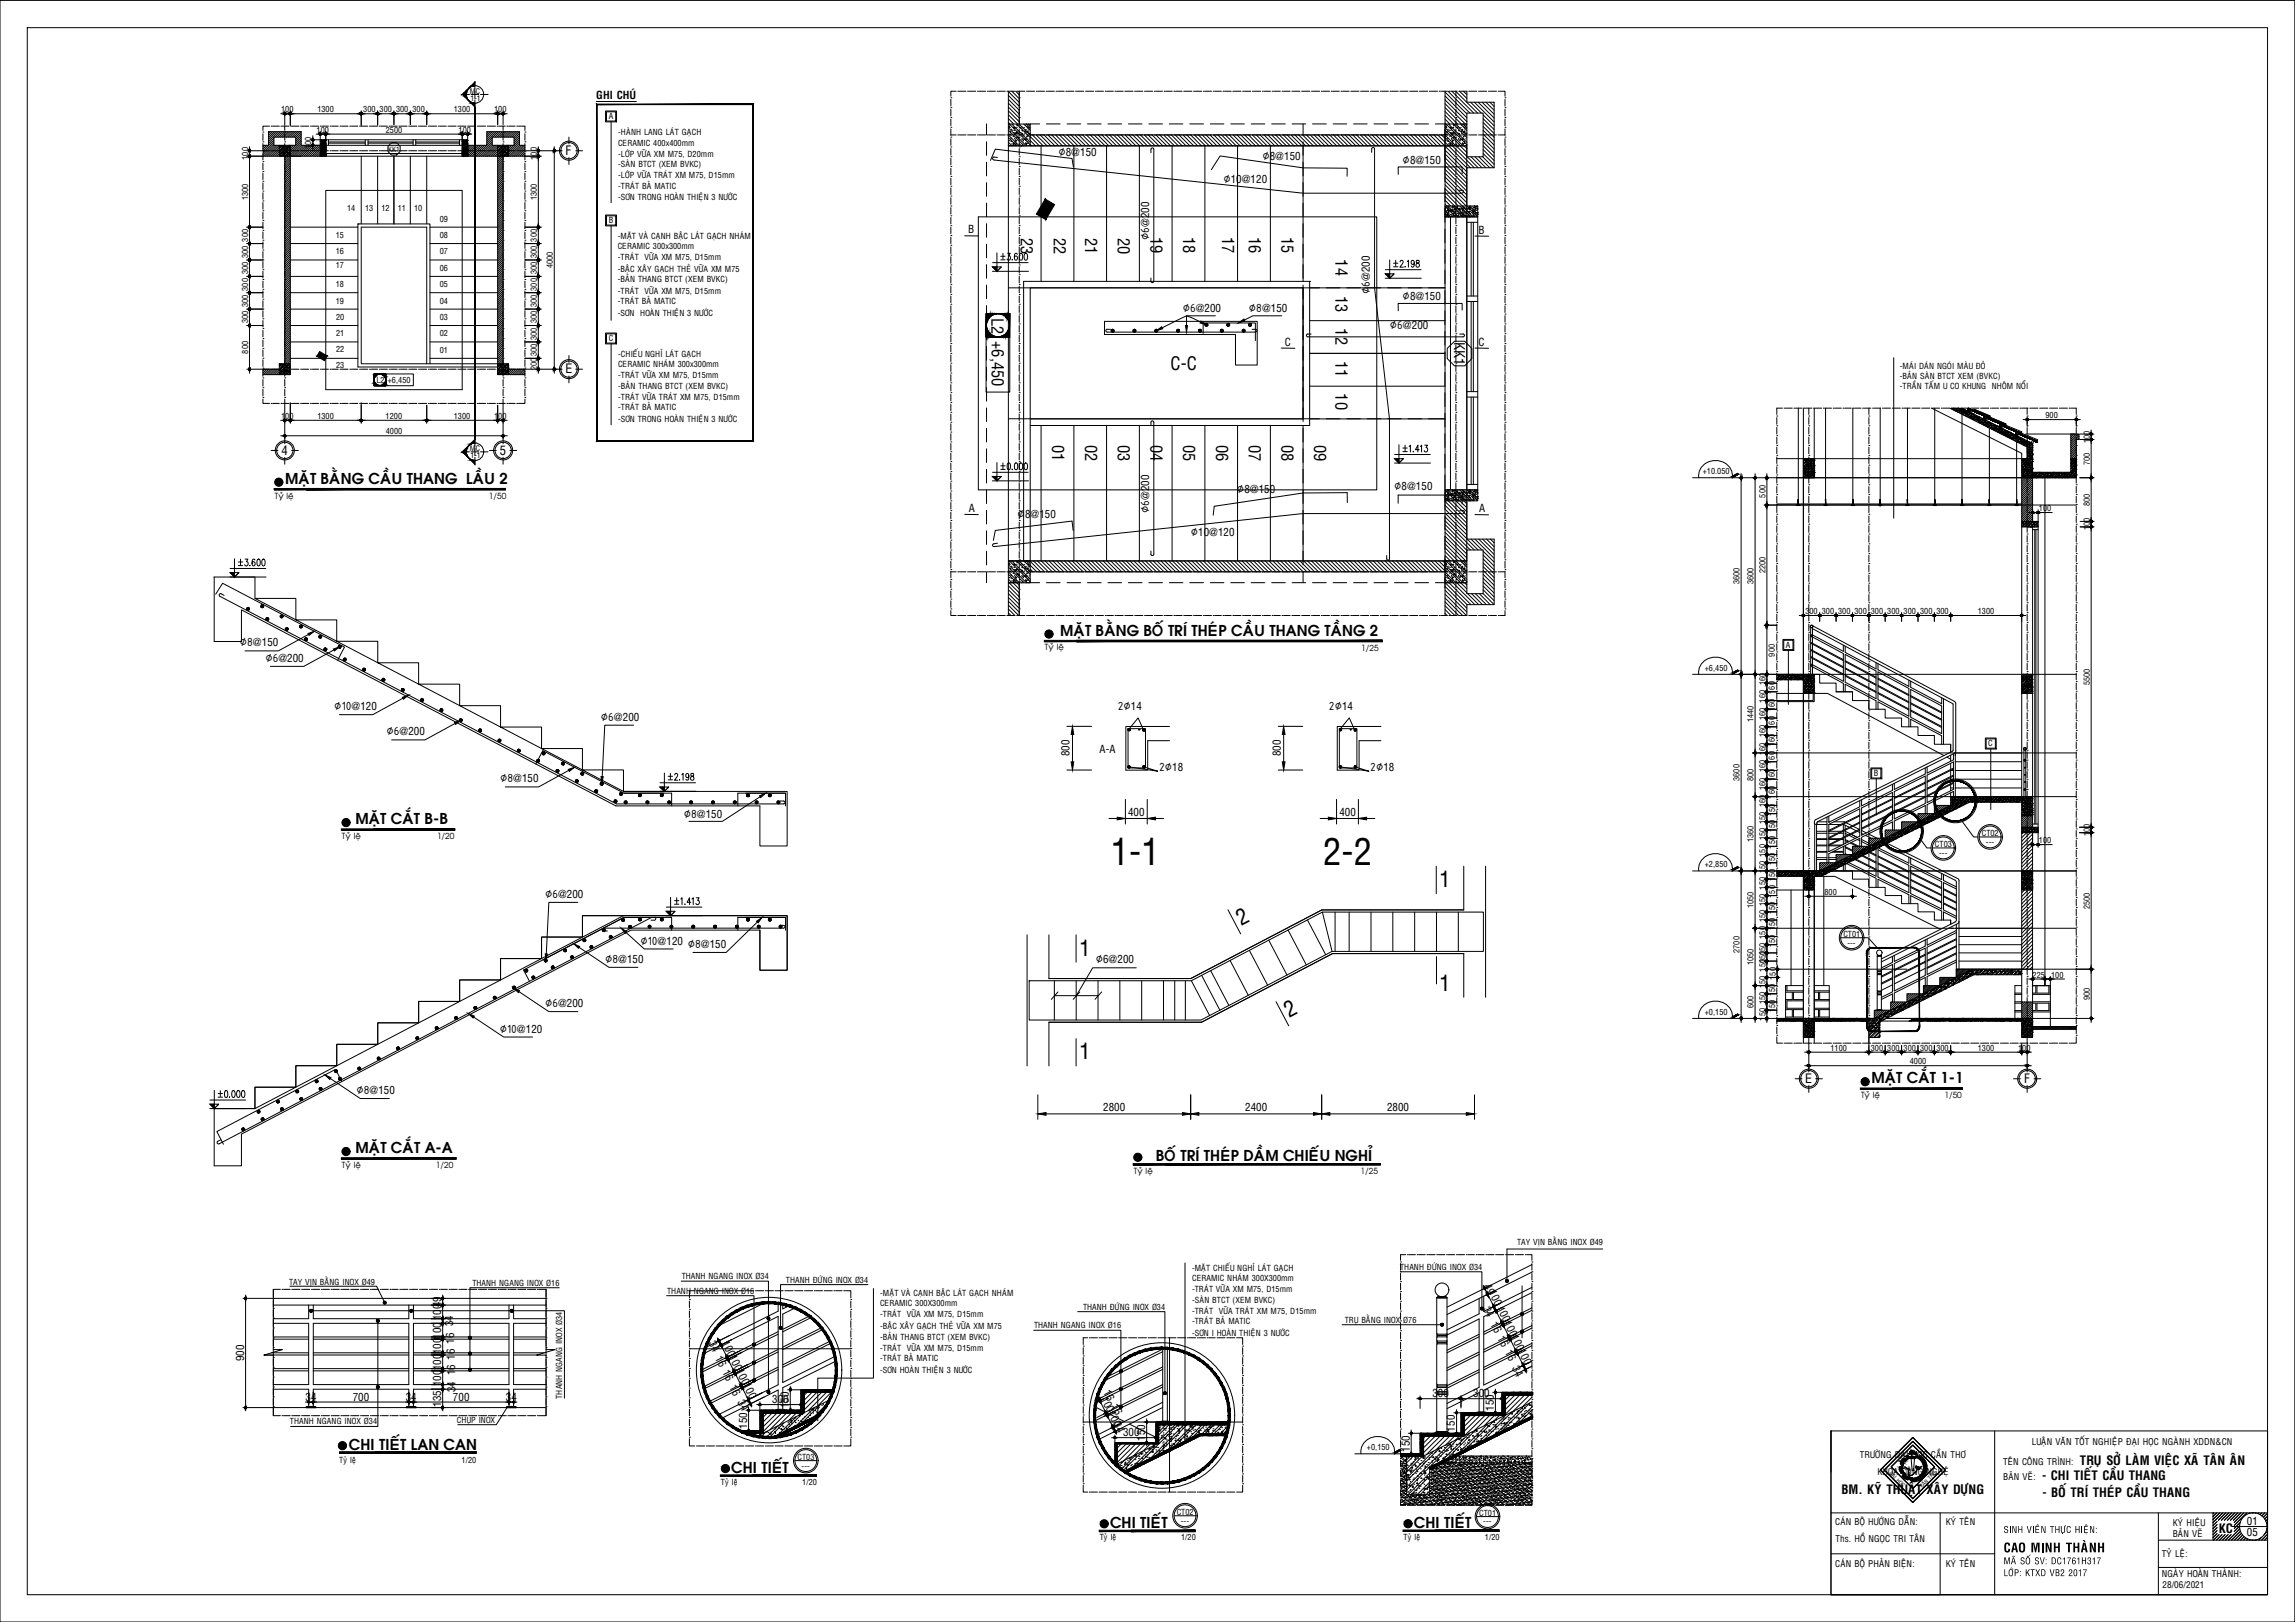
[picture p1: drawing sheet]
<svg xmlns="http://www.w3.org/2000/svg" width="841mm" height="594mm" viewBox="0 0 841 594" stroke-linecap="round" stroke-linejoin="round" font-family="sans-serif">
<defs><g id="words">
<g font-size="13.3">
<text x="407" y="316.7">1-1</text>
<text x="484.8" y="316.7">2-2</text>
</g>
<g font-size="8">
<text x="527.6" y="324.8">1</text>
<text x="454.8" y="339.2" transform="rotate(-27 454.8 339.2)">2</text>
<text x="395.6" y="350">1</text>
<text x="527.6" y="362.9">1</text>
<text x="472.4" y="372.9" transform="rotate(-28 472.4 372.9)">2</text>
<text x="395.6" y="388">1</text>
</g>
<text font-size="6.7" x="428.9" y="135.4">C-C</text>
<g font-size="6">
<text x="374.1" y="87" transform="rotate(90 374.1 87)">23</text>
<text x="386.2" y="87" transform="rotate(90 386.2 87)">22</text>
<text x="397.6" y="87" transform="rotate(90 397.6 87)">21</text>
<text x="409.6" y="87" transform="rotate(90 409.6 87)">20</text>
<text x="421.6" y="86.8" transform="rotate(90 421.6 86.8)">19</text>
<text x="433.6" y="86.8" transform="rotate(90 433.6 86.8)">18</text>
<text x="447.9" y="86.8" transform="rotate(90 447.9 86.8)">17</text>
<text x="457.6" y="86.8" transform="rotate(90 457.6 86.8)">16</text>
<text x="469.6" y="86.8" transform="rotate(90 469.6 86.8)">15</text>
<text x="489.4" y="95" transform="rotate(90 489.4 95)">14</text>
<text x="489.4" y="108.3" transform="rotate(90 489.4 108.3)">13</text>
<text x="363.4" y="116.5" transform="rotate(90 363.4 116.5)">L2</text>
<text x="363.5" y="124.9" transform="rotate(90 363.5 124.9)">+6,450</text>
<text x="489.4" y="120.3" transform="rotate(90 489.4 120.3)">12</text>
<text x="489.4" y="132.3" transform="rotate(90 489.4 132.3)">11</text>
<text x="489.4" y="144.1" transform="rotate(90 489.4 144.1)">10</text>
<text x="385.6" y="163" transform="rotate(90 385.6 163)">01</text>
<text x="397.6" y="163" transform="rotate(90 397.6 163)">02</text>
<text x="409.6" y="163" transform="rotate(90 409.6 163)">03</text>
<text x="421.6" y="163" transform="rotate(90 421.6 163)">04</text>
<text x="433.6" y="163" transform="rotate(90 433.6 163)">05</text>
<text x="445.6" y="163" transform="rotate(90 445.6 163)">06</text>
<text x="457.6" y="163" transform="rotate(90 457.6 163)">07</text>
<text x="469.6" y="163" transform="rotate(90 469.6 163)">08</text>
<text x="481.6" y="163" transform="rotate(90 481.6 163)">09</text>
</g>
<g font-size="5.4">
<text x="104.5" y="177.2">MAË</text>
<text x="113.6" y="177.2">T BAÈ</text>
<text x="124.9" y="177.2">NG CAÀ</text>
<text x="143.5" y="177.2">U THANG LAÀ</text>
<text x="177.5" y="177.2">U 2</text>
<text x="388.5" y="233">MAË</text>
<text x="397.6" y="233">T BAÈ</text>
<text x="408.9" y="233">NG BOÁTRÍ THEÙ</text>
<text x="446.5" y="233">P CAÀ</text>
<text x="459.6" y="233">U THANG TAÀ</text>
<text x="491.9" y="233">NG 2</text>
<text x="130.3" y="301.9">MAË</text>
<text x="139.4" y="301.9">T CAÉ</text>
<text x="151.7" y="301.9">T B-B</text>
<text x="685.8" y="396.8">MAË</text>
<text x="694.9" y="396.8">T CAÉ</text>
<text x="707.2" y="396.8">T 1-1</text>
<text x="130.3" y="422.4">MAË</text>
<text x="139.4" y="422.4">T CAÉ</text>
<text x="151.7" y="422.4">T A-A</text>
<text x="423.6" y="425.2">BOÁTRÍ THEÙ</text>
<text x="451.1" y="425.2">P DAÀ</text>
<text x="463.7" y="425.2">M CHIEÁ</text>
<text x="483.5" y="425.2">U NGHÆ</text>
<text x="127.8" y="531.1">CHI TIEÁ</text>
<text x="146.7" y="531.1">T LAN CAN</text>
<text x="268" y="539.6">CHI TIEÁ</text>
<text x="286.8" y="539.6">T</text>
<text x="406.8" y="559.8">CHI TIEÁ</text>
<text x="425.6" y="559.8">T</text>
<text x="518.1" y="559.8">CHI TIEÁ</text>
<text x="536.9" y="559.8">T</text>
</g>
<text font-size="5.3" x="532.8" y="125.1" transform="rotate(90 532.8 125.1)">KK1</text>
<g font-size="4.7">
<text x="207.2" y="56.8">F</text>
<text x="387.9" y="57">∅</text>
<text x="462.7" y="58.8">∅</text>
<text x="514" y="60">∅</text>
<text x="448.4" y="66.9">∅</text>
<text x="421.1" y="88" transform="rotate(-90 421.1 88)">∅6</text>
<text x="502" y="107.7" transform="rotate(-90 502 107.7)">∅6</text>
<text x="514" y="110">∅</text>
<text x="433.4" y="114.1">∅6</text>
<text x="457.7" y="114.1">∅8</text>
<text x="509.3" y="120.4">∅6</text>
<text x="207.2" y="136.8">E</text>
<text x="103.2" y="166.6">4</text>
<text x="183.2" y="166.6">5</text>
<text x="510.9" y="179.5">∅</text>
<text x="453.3" y="180.5">∅</text>
<text x="372.9" y="189.7">∅</text>
<text x="421.1" y="188" transform="rotate(-90 421.1 188)">∅6</text>
<text x="436.4" y="196.3">∅</text>
<text x="87.9" y="236.7">∅8</text>
<text x="97.2" y="242.4">∅6</text>
<text x="122.5" y="260.1">∅10</text>
<text x="409.6" y="260.1">2∅</text>
<text x="487" y="260.1">2∅</text>
<text x="141.6" y="269.3">∅6</text>
<text x="220.2" y="264">∅6</text>
<text x="183.3" y="286.5">∅8</text>
<text x="424.8" y="282.5">2∅</text>
<text x="502.2" y="282.5">2∅</text>
<text x="250.6" y="299.5">∅8</text>
<text x="199.7" y="328.9">∅6</text>
<text x="234.7" y="346">∅10</text>
<text x="252" y="347.1">∅8</text>
<text x="221.8" y="352.7">∅8</text>
<text x="401.6" y="352.6">∅</text>
<text x="199.7" y="368.9">∅6</text>
<text x="183.1" y="378.3">∅10</text>
<text x="130.6" y="400.8">∅8</text>
<text x="661.5" y="396.7">E</text>
<text x="741.8" y="396.7">F</text>
<text x="762.2" y="536.5">TRUÏ SÔÛ LAØM VIEÄ</text>
<text x="796.2" y="536.5">C XAÕ TAÂ</text>
<text x="812.6" y="536.5">N AÂ</text>
<text x="819.9" y="536.5">N</text>
<text x="748.3" y="542.1">- CHI TIEÁ</text>
<text x="766.5" y="542.1">T CAÀ</text>
<text x="775.9" y="542.1">U THANG</text>
<text x="674.8" y="547.3">BM. KYÕ THUAÄ</text>
<text x="702.1" y="547.3">T XAÂ</text>
<text x="711.5" y="547.3">Y DÖÏNG</text>
<text x="748.5" y="548.4">- BOÁTRÍ THEÙP CAÀ</text>
<text x="784.7" y="548.4">U THANG</text>
<text x="813.1" y="561.3">KC</text>
<text x="734.2" y="568.6">CAO MINH THAØNH</text>
</g>
<g font-size="4">
<text x="218.5" y="36.3">GHI CHUÙ</text>
<text x="390.6" y="57">8@150</text>
<text x="465.3" y="58.8">8@150</text>
<text x="516.7" y="60">8@150</text>
<text x="451" y="66.9">10@120</text>
<text x="421.1" y="83.2" transform="rotate(-90 421.1 83.2)">@200</text>
<text x="354.8" y="85.5">B</text>
<text x="541.8" y="85.6">B</text>
<text x="502" y="102.9" transform="rotate(-90 502 102.9)">@200</text>
<text x="516.7" y="110">8@150</text>
<text x="438.2" y="114.1">@200</text>
<text x="462.5" y="114.1">@150</text>
<text x="514.1" y="120.4">@200</text>
<text x="470.9" y="126.7">C</text>
<text x="541.9" y="126.7">C</text>
<text x="513.6" y="179.5">8@150</text>
<text x="421.1" y="183.2" transform="rotate(-90 421.1 183.2)">@200</text>
<text x="456" y="180.5">8@150</text>
<text x="355" y="187.6">A</text>
<text x="375.6" y="189.7">8@150</text>
<text x="542" y="187.6">A</text>
<text x="439.1" y="196.3">10@120</text>
<text x="92.7" y="236.7">@150</text>
<text x="102" y="242.4">@200</text>
<text x="128.8" y="260.1">@120</text>
<text x="414.4" y="260.1">14</text>
<text x="491.8" y="260.1">14</text>
<text x="146.4" y="269.3">@200</text>
<text x="225" y="264">@200</text>
<text x="402.9" y="275.7">A-A</text>
<text x="392" y="277" transform="rotate(-90 392 277)">800</text>
<text x="469.3" y="277" transform="rotate(-90 469.3 277)">800</text>
<text x="188.1" y="286.5">@150</text>
<text x="429.6" y="282.5">18</text>
<text x="507" y="282.5">18</text>
<text x="255.4" y="299.5">@150</text>
<text x="413.4" y="298.7">400</text>
<text x="490.8" y="298.7">400</text>
<text x="204.5" y="328.9">@200</text>
<text x="241" y="346">@120</text>
<text x="256.8" y="347.1">@150</text>
<text x="226.6" y="352.7">@150</text>
<text x="404.2" y="352.6">6@200</text>
<text x="204.5" y="368.9">@200</text>
<text x="189.4" y="378.3">@120</text>
<text x="135.4" y="400.8">@150</text>
<text x="404.3" y="406.9">2800</text>
<text x="456.3" y="406.9">2400</text>
<text x="508.3" y="406.9">2800</text>
<text x="543.6" y="471.1" transform="rotate(64 543.6 471.1)">49100</text>
<text x="543.3" y="479.3" transform="rotate(63 543.3 479.3)">34</text>
<text x="548.4" y="479.3" transform="rotate(63 548.4 479.3)">100100</text>
<text x="161.6" y="483.5" transform="rotate(-90 161.6 483.5)">10049</text>
<text x="166.1" y="485.8" transform="rotate(-90 166.1 485.8)">34</text>
<text x="546.1" y="484.8" transform="rotate(63 546.1 484.8)">16</text>
<text x="161.6" y="490.3" transform="rotate(-90 161.6 490.3)">100</text>
<text x="259.6" y="491.8" transform="rotate(63 259.6 491.8)">34</text>
<text x="264.5" y="491.8" transform="rotate(63 264.5 491.8)">100100100100</text>
<text x="548.7" y="490" transform="rotate(63 548.7 490)">16</text>
<text x="553.6" y="489.6" transform="rotate(64 553.6 489.6)">100</text>
<text x="161.6" y="496.1" transform="rotate(-90 161.6 496.1)">100</text>
<text x="166.4" y="492.1" transform="rotate(-90 166.4 492.1)">16</text>
<text x="166.6" y="498" transform="rotate(-90 166.6 498)">16</text>
<text x="262" y="497.5" transform="rotate(63 262 497.5)">16</text>
<text x="551.4" y="495.2" transform="rotate(63 551.4 495.2)">16</text>
<text x="556.2" y="494.8" transform="rotate(63 556.2 494.8)">100</text>
<text x="89.5" y="498.6" transform="rotate(-90 89.5 498.6)">900</text>
<text x="161.6" y="501.9" transform="rotate(-90 161.6 501.9)">100</text>
<text x="166.8" y="503.8" transform="rotate(-90 166.8 503.8)">16</text>
<text x="264.6" y="502.7" transform="rotate(63 264.6 502.7)">16</text>
<text x="554" y="501" transform="rotate(63 554 501)">34</text>
<text x="161.6" y="507.7" transform="rotate(-90 161.6 507.7)">100</text>
<text x="166.9" y="510" transform="rotate(-90 166.9 510)">34</text>
<text x="267.2" y="507.9" transform="rotate(63 267.2 507.9)">16</text>
<text x="404.2" y="509.7" transform="rotate(63 404.2 509.7)">16</text>
<text x="112" y="513">34</text>
<text x="129.3" y="513">700</text>
<text x="148.7" y="513">34</text>
<text x="161.6" y="515.3" transform="rotate(-90 161.6 515.3)">135</text>
<text x="166" y="513">700</text>
<text x="185.4" y="513">34</text>
<text x="270.2" y="513.6" transform="rotate(63 270.2 513.6)">34</text>
<text x="283" y="513.9">300</text>
<text x="289.1" y="515.8" transform="rotate(-90 289.1 515.8)">150</text>
<text x="403.3" y="512.2" transform="rotate(63 403.3 512.2)">10010034</text>
<text x="407.1" y="514.8" transform="rotate(63 407.1 514.8)">16</text>
<text x="524.9" y="511.7">300</text>
<text x="539.9" y="511.7">300</text>
<text x="547.5" y="516.8" transform="rotate(-90 547.5 516.8)">150</text>
<text x="273.8" y="523.3" transform="rotate(-90 273.8 523.3)">150</text>
<text x="411.6" y="526">300</text>
<text x="419.7" y="527.7" transform="rotate(-90 419.7 527.7)">150</text>
<text x="533.2" y="524.3" transform="rotate(-90 533.2 524.3)">150</text>
<text x="516.6" y="531.8" transform="rotate(-90 516.6 531.8)">150</text>
<text x="823.4" y="558.6">01</text>
<text x="823.4" y="562.7">05</text>
</g>
<g font-size="3.3">
<text x="744.6" y="529.4">LUAÄN VAÊN TOÁT NGHIEÄP ÑAÏI HOÏC NGAØNH XDDN&amp;CN</text>
<text x="681.6" y="534.1">TRÖÔØNG ÑAÏI HOÏC CAÀN THÔ</text>
<text x="734.1" y="536.5">TEÂN COÂNG TRÌNH:</text>
<text x="688" y="540.1">KHOA COÂNG NGHEÄ</text>
<text x="734.1" y="542.1">BAÛN VEÕ:</text>
<text x="672.5" y="558.7">CAÙN BOÄ HÖÔÙNG DAÃN:</text>
<text x="713" y="558.7">KYÙ TEÂN</text>
<text x="734" y="561.4">SINH VIEÂN THÖÏC HIEÄN:</text>
<text x="796.2" y="558.9">KYÙ HIEÄU</text>
<text x="796.2" y="562.9">BAÛN VEÕ</text>
<text x="672.7" y="564.7">Ths. HOÀ NGOÏC TRI TAÂN</text>
<text x="672.5" y="574.1">CAÙN BOÄ PHAÛN BIEÄN:</text>
<text x="713.1" y="574.1">KYÙ TEÂN</text>
<text x="734" y="572.9">MAÕ SOÁ SV: DC1761H317</text>
<text x="792.3" y="570.4">TYÛ LEÄ:</text>
<text x="734" y="577.3">LÔÙP: KTXD VB2 2017</text>
<text x="792.3" y="577.6">NGAØY HOAØN THAØNH:</text>
<text x="792.5" y="581.8">28/06/2021</text>
</g>
<g font-size="3">
<text x="103" y="41.1">100</text>
<text x="116.3" y="41.1">1300</text>
<text x="133.1" y="41.1">300</text>
<text x="139.1" y="41.1">300</text>
<text x="145.1" y="41.1">300</text>
<text x="151.1" y="41.1">300</text>
<text x="166.3" y="41.1">1300</text>
<text x="181.1" y="41.1">100</text>
<text x="223.1" y="43.7">A</text>
<text x="116" y="48.6">100</text>
<text x="141.4" y="48.6">2500</text>
<text x="168.1" y="48.6">100</text>
<text x="226.5" y="53.4">CERAMIC 400x400mm</text>
<text x="226.5" y="49.5">-HAØNH LANG LAÙT GAÏCH</text>
<text x="90.9" y="58.5" transform="rotate(-90 90.9 58.5)">100</text>
<text x="114.1" y="54.5" transform="rotate(-90 114.1 54.5)">100</text>
<text x="196.7" y="58.5" transform="rotate(-90 196.7 58.5)">100</text>
<text x="226.5" y="57.4">-LÔÙP VÖÕA XM M75, D20mm</text>
<text x="226.5" y="61.2">-SAØN BTCT (XEM BVKC)</text>
<text x="226.5" y="65.3">-LÔÙP VÖÕA TRAÙT XM M75, D15mm</text>
<text x="226.5" y="69.1">-TRAÙT BAÛ MATIC</text>
<text x="90.9" y="73.3" transform="rotate(-90 90.9 73.3)">1300</text>
<text x="127.2" y="77.3">14</text>
<text x="133.8" y="77.3">13</text>
<text x="139.8" y="77.3">12</text>
<text x="145.8" y="77.3">11</text>
<text x="151.7" y="77.3">10</text>
<text x="196.7" y="73.3" transform="rotate(-90 196.7 73.3)">1300</text>
<text x="226.5" y="73.4">-SÔN TRONG HOAØN THIEÄN 3 NÖÔÙC</text>
<text x="161.1" y="81.2">09</text>
<text x="223.1" y="81.8">B</text>
<text x="90.9" y="88.5" transform="rotate(-90 90.9 88.5)">300</text>
<text x="123.1" y="87.2">15</text>
<text x="161.1" y="87.2">08</text>
<text x="196.7" y="88.5" transform="rotate(-90 196.7 88.5)">300</text>
<text x="226.4" y="87.5">-MAËT VAØ CAÏNH BAÄC LAÙT GAÏCH NHAÙM</text>
<text x="90.9" y="94.5" transform="rotate(-90 90.9 94.5)">300</text>
<text x="123.1" y="93.1">16</text>
<text x="161.1" y="93.1">07</text>
<text x="196.7" y="94.5" transform="rotate(-90 196.7 94.5)">300</text>
<text x="226.4" y="91.3">CERAMIC 300x300mm</text>
<text x="226.4" y="95.3">-TRAÙT VÖÕA XM M75, D15mm</text>
<text x="90.9" y="100.5" transform="rotate(-90 90.9 100.5)">300</text>
<text x="123.1" y="98">17</text>
<text x="161.1" y="99.2">06</text>
<text x="196.7" y="100.5" transform="rotate(-90 196.7 100.5)">300</text>
<text x="202.6" y="98.2" transform="rotate(-90 202.6 98.2)">4000</text>
<text x="226.4" y="99.7">-BAÄC XAÂY GAÏCH THEÛ VÖÕA XM M75</text>
<text x="90.9" y="106.5" transform="rotate(-90 90.9 106.5)">300</text>
<text x="123.1" y="105.2">18</text>
<text x="161.1" y="105.2">05</text>
<text x="196.7" y="106.5" transform="rotate(-90 196.7 106.5)">300</text>
<text x="226.4" y="103.4">-BAÛN THANG BTCT (XEM BVKC)</text>
<text x="226.4" y="107.5">-TRAÙT VÖÕA XM M75, D15mm</text>
<text x="90.9" y="112.5" transform="rotate(-90 90.9 112.5)">300</text>
<text x="123.1" y="111.2">19</text>
<text x="161.1" y="111.2">04</text>
<text x="196.7" y="112.5" transform="rotate(-90 196.7 112.5)">300</text>
<text x="226.4" y="111.3">-TRAÙT BAÛ MATIC</text>
<text x="90.9" y="118.5" transform="rotate(-90 90.9 118.5)">300</text>
<text x="123.1" y="117.2">20</text>
<text x="161.1" y="117.2">03</text>
<text x="196.7" y="118.5" transform="rotate(-90 196.7 118.5)">300</text>
<text x="226.4" y="115.6">-SÔN HOAØN THIEÄN 3 NÖÔÙC</text>
<text x="123.1" y="123.2">21</text>
<text x="161.1" y="123.2">02</text>
<text x="196.7" y="124.5" transform="rotate(-90 196.7 124.5)">300</text>
<text x="223.1" y="125.1">C</text>
<text x="90.9" y="129.5" transform="rotate(-90 90.9 129.5)">800</text>
<text x="123.1" y="128.9">22</text>
<text x="161.1" y="129.2">01</text>
<text x="196.7" y="130.5" transform="rotate(-90 196.7 130.5)">300</text>
<text x="226.5" y="130.8">-CHIEÁU NGHÆ LAÙT GAÏCH</text>
<text x="123.1" y="134.9">23</text>
<text x="196.7" y="135.5" transform="rotate(-90 196.7 135.5)">200</text>
<text x="226.5" y="134.6">CERAMIC NHAÙM 300x300mm</text>
<text x="696.2" y="135.1">-MAÙI DAÙN NGOÙI MAØU ÑOÛ</text>
<text x="137.9" y="140.3">L2</text>
<text x="142.1" y="140.2">+6,450</text>
<text x="226.5" y="138.6">-TRAÙT VÖÕA XM M75, D15mm</text>
<text x="226.5" y="142.4">-BAÛN THANG BTCT (XEM BVKC)</text>
<text x="696.2" y="138.9">-BAÛN SAØN BTCT XEM (BVKC)</text>
<text x="696.2" y="142.6">-TRAÀN TAÁM U CO KHUNG NHOÂM NOÅI</text>
<text x="226.5" y="146.5">-TRAÙT VÖÕA TRAÙT XM M75, D15mm</text>
<text x="103" y="153.4">100</text>
<text x="116.3" y="153.4">1300</text>
<text x="141.3" y="153.4">1200</text>
<text x="166.3" y="153.4">1300</text>
<text x="181.1" y="153.4">100</text>
<text x="226.5" y="150.3">-TRAÙT BAÛ MATIC</text>
<text x="226.5" y="154.6">-SÔN TRONG HOAØN THIEÄN 3 NÖÔÙC</text>
<text x="749.6" y="153.1">900</text>
<text x="141.4" y="159.1">4000</text>
<text x="765.8" y="162.3" transform="rotate(-90 765.8 162.3)">100</text>
<text x="624" y="173.6">+10.050</text>
<text x="765.8" y="170.2" transform="rotate(-90 765.8 170.2)">700</text>
<text x="100.7" y="182.6">Tyû leä</text>
<text x="179.2" y="182.7">1/50</text>
<text x="646.9" y="182.3" transform="rotate(-90 646.9 182.3)">500</text>
<text x="765.8" y="185.3" transform="rotate(-90 765.8 185.3)">800</text>
<text x="747.2" y="187.2">100</text>
<text x="765.8" y="194.3" transform="rotate(-90 765.8 194.3)">100</text>
<text x="637.5" y="214" transform="rotate(-90 637.5 214)">3600</text>
<text x="642.6" y="214" transform="rotate(-90 642.6 214)">3600</text>
<text x="646.9" y="210" transform="rotate(-90 646.9 210)">2200</text>
<text x="661.6" y="224.9">300</text>
<text x="667.6" y="224.9">300</text>
<text x="673.6" y="224.9">300</text>
<text x="679.6" y="224.9">300</text>
<text x="685.6" y="224.9">300</text>
<text x="691.6" y="224.9">300</text>
<text x="697.6" y="224.9">300</text>
<text x="703.6" y="224.9">300</text>
<text x="709.6" y="224.9">300</text>
<text x="724.8" y="224.9">1300</text>
<text x="382.9" y="238.2">Tyû leä</text>
<text x="498.8" y="238.4">1/25</text>
<text x="654.5" y="237.3">A</text>
<text x="624.8" y="245.6">+6,450</text>
<text x="650.4" y="240.5" transform="rotate(-90 650.4 240.5)">900</text>
<text x="646.9" y="250.9" transform="rotate(-90 646.9 250.9)">160</text>
<text x="765.8" y="251" transform="rotate(-90 765.8 251)">5500</text>
<text x="646.9" y="257.3" transform="rotate(-90 646.9 257.3)">160</text>
<text x="650.4" y="254.1" transform="rotate(-90 650.4 254.1)">160</text>
<text x="646.9" y="263.7" transform="rotate(-90 646.9 263.7)">160</text>
<text x="650.4" y="260.5" transform="rotate(-90 650.4 260.5)">160</text>
<text x="642.6" y="264.5" transform="rotate(-90 642.6 264.5)">1440</text>
<text x="650.4" y="266.9" transform="rotate(-90 650.4 266.9)">160</text>
<text x="646.9" y="270.1" transform="rotate(-90 646.9 270.1)">160</text>
<text x="650.4" y="273.3" transform="rotate(-90 650.4 273.3)">160</text>
<text x="728.6" y="273.4">C</text>
<text x="646.9" y="276.5" transform="rotate(-90 646.9 276.5)">160</text>
<text x="650.4" y="279.7" transform="rotate(-90 650.4 279.7)">160</text>
<text x="637.5" y="286" transform="rotate(-90 637.5 286)">3600</text>
<text x="642.6" y="286.1" transform="rotate(-90 642.6 286.1)">800</text>
<text x="646.9" y="282.9" transform="rotate(-90 646.9 282.9)">160</text>
<text x="650.4" y="286.1" transform="rotate(-90 650.4 286.1)">160</text>
<text x="686.7" y="284.4">B</text>
<text x="646.9" y="289.3" transform="rotate(-90 646.9 289.3)">160</text>
<text x="650.4" y="292.5" transform="rotate(-90 650.4 292.5)">160</text>
<text x="646.9" y="295.7" transform="rotate(-90 646.9 295.7)">160</text>
<text x="650.6" y="298.8" transform="rotate(-90 650.6 298.8)">150</text>
<text x="646.9" y="301.8" transform="rotate(-90 646.9 301.8)">150</text>
<text x="650.6" y="304.8" transform="rotate(-90 650.6 304.8)">150</text>
<text x="125.3" y="307.3">Tyû leä</text>
<text x="160.1" y="307.4">1/20</text>
<text x="642.6" y="308.5" transform="rotate(-90 642.6 308.5)">1360</text>
<text x="646.9" y="307.8" transform="rotate(-90 646.9 307.8)">150</text>
<text x="650.6" y="310.8" transform="rotate(-90 650.6 310.8)">150</text>
<text x="709.1" y="310.2">CT03</text>
<text x="726.2" y="306.2">CT02</text>
<text x="727.8" y="309.4">---</text>
<text x="747.2" y="308.8">100</text>
<text x="765.8" y="306.3" transform="rotate(-90 765.8 306.3)">100</text>
<text x="624.8" y="317.6">+2,850</text>
<text x="646.9" y="313.8" transform="rotate(-90 646.9 313.8)">150</text>
<text x="650.6" y="316.8" transform="rotate(-90 650.6 316.8)">150</text>
<text x="710.6" y="313.5">---</text>
<text x="646.9" y="319.8" transform="rotate(-90 646.9 319.8)">150</text>
<text x="650.6" y="322.8" transform="rotate(-90 650.6 322.8)">150</text>
<text x="646.9" y="325.8" transform="rotate(-90 646.9 325.8)">150</text>
<text x="650.6" y="328.8" transform="rotate(-90 650.6 328.8)">150</text>
<text x="668.6" y="327.7">800</text>
<text x="642.6" y="332.6" transform="rotate(-90 642.6 332.6)">1050</text>
<text x="646.9" y="331.8" transform="rotate(-90 646.9 331.8)">150</text>
<text x="650.6" y="334.8" transform="rotate(-90 650.6 334.8)">150</text>
<text x="765.8" y="333" transform="rotate(-90 765.8 333)">2500</text>
<text x="646.9" y="337.8" transform="rotate(-90 646.9 337.8)">150</text>
<text x="650.6" y="340.8" transform="rotate(-90 650.6 340.8)">150</text>
<text x="646.9" y="343.8" transform="rotate(-90 646.9 343.8)">150</text>
<text x="650.6" y="346.8" transform="rotate(-90 650.6 346.8)">150</text>
<text x="675.5" y="343.1">CT01</text>
<text x="677" y="346.3">---</text>
<text x="637.5" y="349" transform="rotate(-90 637.5 349)">2700</text>
<text x="642.6" y="353.6" transform="rotate(-90 642.6 353.6)">1050</text>
<text x="646.9" y="352.8" transform="rotate(-90 646.9 352.8)">150</text>
<text x="646.9" y="349.8" transform="rotate(-90 646.9 349.8)">150</text>
<text x="650.7" y="358.8" transform="rotate(-90 650.7 358.8)">150</text>
<text x="744.9" y="358.1">225</text>
<text x="751.7" y="358.1">100</text>
<text x="646.9" y="361.8" transform="rotate(-90 646.9 361.8)">150</text>
<text x="650.6" y="364.8" transform="rotate(-90 650.6 364.8)">150</text>
<text x="624.8" y="371.7">+0,150</text>
<text x="642.6" y="369.2" transform="rotate(-90 642.6 369.2)">600</text>
<text x="646.9" y="367.8" transform="rotate(-90 646.9 367.8)">150</text>
<text x="650.6" y="370.8" transform="rotate(-90 650.6 370.8)">150</text>
<text x="765.8" y="366.3" transform="rotate(-90 765.8 366.3)">900</text>
<text x="646.9" y="373.8" transform="rotate(-90 646.9 373.8)">150</text>
<text x="670.8" y="384.8">1100</text>
<text x="685.6" y="384.8">300</text>
<text x="691.6" y="384.8">300</text>
<text x="697.6" y="384.8">300</text>
<text x="699.9" y="389.8">4000</text>
<text x="703.6" y="384.8">300</text>
<text x="709.6" y="384.8">300</text>
<text x="724.8" y="384.8">1300</text>
<text x="739.6" y="384.8">100</text>
<text x="682" y="402.2">Tyû leä</text>
<text x="712.6" y="402.3">1/50</text>
<text x="125.3" y="427.8">Tyû leä</text>
<text x="159.7" y="427.9">1/20</text>
<text x="415.5" y="429.9">Tyû leä</text>
<text x="498.6" y="430">1/25</text>
<text x="555.9" y="456.2">TAY VÒN BAÈNG INOX Þ49</text>
<text x="436.8" y="465.5">-MAËT CHIEÁU NGHÆ LAÙT GAÏCH</text>
<text x="513.1" y="465.3">THANH ÑÖÙNG INOX Þ34</text>
<text x="105.9" y="470.5">TAY VÒN BAÈNG INOX Þ49</text>
<text x="173.1" y="470.9">THANH NGANG INOX Þ16</text>
<text x="244.5" y="473.9">THANH NGANG INOX Þ16</text>
<text x="249.8" y="468.6">THANH NGANG INOX Þ34</text>
<text x="288" y="470">THANH ÑÖÙNG INOX Þ34</text>
<text x="436.8" y="469.3">CERAMIC NHAÙM 300X300mm</text>
<text x="436.8" y="473.4">-TRAÙT VÖÕA XM M75, D15mm</text>
<text x="322.5" y="478.5">CERAMIC 300X300mm</text>
<text x="322.5" y="474.7">-MAËT VAØ CAÏNH BAÄC LAÙT GAÏCH NHAÙM</text>
<text x="396.9" y="479.9">THANH ÑÖÙNG INOX Þ34</text>
<text x="436.8" y="477.2">-SAØN BTCT (XEM BVKC)</text>
<text x="322.5" y="482.5">-TRAÙT VÖÕA XM M75, D15mm</text>
<text x="436.8" y="481.2">-TRAÙT VÖÕA TRAÙT XM M75, D15mm</text>
<text x="436.8" y="485">-TRAÙT BAÛ MATIC</text>
<text x="492.8" y="484.4">TRUÏ BAÈNG INOX Þ76</text>
<text x="322.5" y="486.8">-BAÄC XAÂY GAÏCH THEÛ VÖÕA XM M75</text>
<text x="322.5" y="490.7">-BAÛN THANG BTCT (XEM BVKC)</text>
<text x="378.9" y="486.6">THANH NGANG INOX Þ16</text>
<text x="436.8" y="489.3">-SÔN I HOAØN THIEÄN 3 NÖÔÙC</text>
<text x="322.5" y="494.7">-TRAÙT VÖÕA XM M75, D15mm</text>
<text x="322.5" y="498.5">-TRAÙT BAÛ MATIC</text>
<text x="322.5" y="502.8">-SÔN HOAØN THIEÄN 3 NÖÔÙC</text>
<text x="206" y="512.3" transform="rotate(-90 206 512.3)">THANH NGANG INOX Þ34</text>
<text x="106.3" y="521.7">THANH NGANG INOX Þ34</text>
<text x="167.5" y="521.2">CHUÏP INOX</text>
<text x="500.9" y="531.1">+0,150</text>
<text x="124.3" y="536">Tyû leä</text>
<text x="169.2" y="535.7">1/20</text>
<text x="292.2" y="534.6">CT03</text>
<text x="293.8" y="537.9">---</text>
<text x="264.2" y="543.8">Tyû leä</text>
<text x="294" y="543.7">1/20</text>
<text x="431.2" y="554.8">CT02</text>
<text x="542" y="555.1">CT01</text>
<text x="432.7" y="558">---</text>
<text x="514.3" y="564">Tyû leä</text>
<text x="543.6" y="558.3">---</text>
<text x="544.2" y="563.9">1/20</text>
<text x="403" y="564.1">Tyû leä</text>
<text x="432.8" y="564">1/20</text>
</g>
<g font-size="2.8">
<text x="172.1" y="34.3">MC</text>
<text x="172.4" y="36.9">1-1</text>
<text x="172.1" y="165.1">MC</text>
<text x="172.4" y="167.8">1-1</text>
</g>
<text font-size="2.7" x="142.2" y="55.6">KK1</text>
<g font-size="2">
<text x="692.2" y="539.8" transform="rotate(44 692.2 539.8)">ÑAÏ</text>
<text x="693.9" y="541.5" transform="rotate(44 693.9 541.5)">I HOÏ</text>
<text x="696.5" y="544" transform="rotate(44 696.5 544)">C</text>
<text x="704.3" y="545" transform="rotate(-44 704.3 545)">CAÀ</text>
<text x="706" y="543.4" transform="rotate(-44 706 543.4)">N THÔ</text>
</g>
</g></defs>
<g fill="none" stroke="#000" stroke-width=".37">
<path d="M361.5 45.4v4M361.5 51.9v5M361.5 59.4v5M369.5 53.4h168v152h-168zM377.5 45.4h3.5M383.5 45.4h5M391 45.4h5M398.5 45.4h5M406 45.4h5M413.5 45.4h5M421 45.4h5M428.5 45.4h5"/>
<path d="M436 45.4h5M443.5 45.4h5M451 45.4h5M458.5 45.4h5M466 45.4h5M473.5 45.4h5M477.5 45.4v4M477.5 51.9v5M477.5 59.4v5M481 45.4h5M488.5 45.4h5M496 45.4h5"/>
<path d="M503.5 45.4h5M511 45.4h5M518.5 45.4h5M526 45.4h3.5M529.5 47.4v4M529.5 53.9v5M361.5 66.9v5M361.5 74.4v5M477.5 66.9v5M477.5 74.4v5M529.5 61.4v5M529.5 68.9v5"/>
<path d="M529.5 76.4v5M361.5 81.9v5M361.5 89.4v5M361.5 96.9v5M477.5 81.9v5M477.5 89.4v5M477.5 96.9v5M529.5 83.9v5M529.5 91.4v5M529.5 98.9v5M361.5 104.4v5M361.5 111.9v5"/>
<path d="M361.5 119.4v5M369.5 105.4h108v48h-108M404.7 117.7h56v16h-7.9v-11.2h-48.1zM477.5 104.4v5M477.5 111.9v5M477.5 119.4v5M477.5 105.4h6M486 105.4h5M493.5 105.4h5M501 105.4h5M508.5 105.4h5M516 105.4h5"/>
<path d="M523.5 105.4h6M529.5 106.4v5M529.5 113.9v5M361.5 126.9v5M361.5 134.4v5M477.5 126.9v5M477.5 134.4v5M529.5 121.4v5M529.5 128.9v5M529.5 136.4v5M361.5 141.9v5M361.5 149.4v5"/>
<path d="M361.5 156.9v5M477.5 141.9v5M477.5 149.4v5M477.5 156.9v5M477.5 153.4h6M486 153.4h5M493.5 153.4h5M501 153.4h5M508.5 153.4h5M516 153.4h5M523.5 153.4h6M529.5 143.9v5"/>
<path d="M529.5 151.4v5M529.5 158.9v5M361.5 164.4v5M361.5 171.9v5M361.5 179.4v5M477.5 164.4v5M477.5 171.9v5M477.5 179.4v5M529.5 166.4v5M529.5 173.9v5M361.5 186.9v5M361.5 194.4v5"/>
<path d="M477.5 186.9v5M477.5 194.4v5M529.5 181.4v5M529.5 188.9v5M529.5 196.4v5M78.4 211.3h15v7.9M78.5 211.3v23.7h10v-11.6l137.2 71.8h52.8v14.7h10v-20h-60l-135.1-70.7h15v7.8h15v7.9h15v7.9h15v7.8h15v7.9h15v7.8h15.1v7.9h14.9v7.8h15.1v7.9h15M361.5 201.9v5M361.5 209.4v4M369.5 213.4h4M376 213.4h5M383.5 213.4h5"/>
<path d="M391 213.4h5M398.5 213.4h5M406 213.4h5M413.5 213.4h5M421 213.4h5M428.5 213.4h5M436 213.4h5M443.5 213.4h5M451 213.4h5M458.5 213.4h5M466 213.4h5M473.5 213.4h5"/>
<path d="M477.5 201.9v5M477.5 209.4v4M481 213.4h5M488.5 213.4h5M496 213.4h5M503.5 213.4h5M511 213.4h5M518.5 213.4h5M526 213.4h5M529.5 203.9v5M529.5 211.4v4M533.5 213.4h4"/>
<path d="M428.6 266.1h-16v16h8v-10.8h8M506.1 266.1h-16v16h8v-10.8h8M536.4 317.3v16M544.4 317.3v48M228.5 335.4l-135.1 70.6M536.4 333.3h-52l-48 25.1h-52M376.4 342.4v48M384.4 342.4v16M536.4 349.3h-48.1l-48 25.1h-55.9M536.4 349.3v16M384.4 374.4v16M78.4 406h15v-7.8h15v-7.9h15v-7.8h15v-7.9h15v-7.8h15v-7.9h15v-7.8h15.1v-7.9h14.9v-7.8h75.1v20h-10v-14.7h-47.3l-142.7 74.7v11.6h-10v-21"/>
</g>
<g fill="none" stroke="#000" stroke-width=".37">
<path d="M363 58.7l1.7-4.1 28.2 3.5 .5 3M364.2 58.6l113.3 12.2h58.3l.5-.6-.4-.5M365.5 57.7l-1.5-.1-.2 .7 .4 .3M421.8 54.7v1.2M421.8 54.6l.5-.4 .5 .5M422.8 54.8v48.2l-.2 .4-.7-.1-.1-1.5M502.7 55.8l.1-1.6 .7-.1 .2 .5v50.8l5.5 48v51.3M443.9 62.2l3.2-5.1 30.4 4.4 16.2 .1-.1 3M534.6 69.7h1.3M535.8 63.6v-2.5h-23.4v2.8M535.8 113.6v-2.5h-23.4v2.7M405.7 120.6l-.5 .6 .6 .4h54.2"/>
<path d="M405.7 120.6h1.3M440.9 122.1v-3.8h19.1v6.4M458.9 120.6h1.2M460.2 120.6l.4 .6-.5 .4M479.2 122.3l-.5 .6 .6 .5h56.8l.6-.5-.5-.6M479.2 122.4h1.3M534.9 122.4h1.3M421.8 155.9l.1-1.5 .7-.2 .2 .5v48.3l-.5 .5-.5-.5M393.3 194.3l-.4-3.4-28.2 3.4-.7 3.6M493.7 184.1v-3.7l-16.2 .2-32.5 4.8-.4 3.3M512.4 184.3v-3h23.4v3.3M534.9 187h1.3"/>
<path d="M535.8 188.1h-58.3l-113.3 12.1-.4-.3 .2-.7 1.5-.3M536.2 187l.5 .6-.6 .5M79 217.6l2.6-4 44.6 23.4-2.5 4.8M81 217.4l-.7 .3 .3 .7 145.3 76h61.2l.6-.4-.5-.6M81 217.5l1.1 .6M421.8 201.8v1.3M508.2 203.5v1.2M509.2 204.6l-.5 .6-.5-.5M196.3 279.8l2.6-4.9 29.7 15.6h17.5v4.7M413.4 266.9h6.4v14.4h-6.4zM413.8 267.3h.1M413.8 267.2h.1"/>
<path d="M417.3 267.3h.1M417.3 267.2h.1M417.4 267.3h.1M490.8 266.9h6.4v14.4h-6.4zM491.2 267.3h.1M491.3 267.3h.1M494.8 267.3h.1M273.3 290.5h14.6v4.7M285.9 293.4h1.2M287.9 290.5h-17.5v4.7M221.5 340l-.5 .2 .1 .7 1.5 .1M238.8 336l-158.5 82.9h-.5l-.2-.7 1.3-.7"/>
<path d="M239.8 336l.4 .2-.1 .7-1.5 .1M273.3 336h14.6v4.7M285.9 338.9h1.2M287.2 338.9l.5 .6-.6 .5h-66M287.9 336h-17.5v4.7M479.1 336.9l6.7 12.8M484.6 334.1l3.5 14.4M489.2 334.1v14.4M494.4 334.1v14.4M502.4 334.1v14.4M510.4 334.1v14.4M518.4 334.1v14.4"/>
<path d="M526.4 334.1v14.4M534.4 334.1v14.4M246.1 340.7v-4.7h-17.5l-36.7 19.3 2.1 4M377.1 359.2h59.5l48-25.1h59v14.4h-55.5l-48 25.1h-63zM386.4 359.2v14.4M394.4 359.2v14.4M402.4 359.2v14.4M410.4 359.2v14.4M418.4 359.2v14.4M426.4 359.2v14.4M430.5 359.2v14.4M434.4 359.2v14.4"/>
<path d="M436.6 359.2l6.7 12.8M440.4 357.2l6.6 12.8M443.7 355.5l6.6 12.8M450.8 351.8l6.7 12.7M457.8 348.1l6.7 12.7M464.9 344.4l6.7 12.7M472 340.6l6.7 12.8M125.3 396.1l-2.4-4.4-43.4 22.8 2.4 4.6"/>
</g>
<g fill="#000" stroke="#000" stroke-width=".37">
<path d="M441.6 119l.1 .2 .4-.2zM441.7 119.2l.4-.2-.2 .4zM442.1 119l-.2 .4 .2 .1z"/>
<path d="M441.9 118.5l.2 .5v-.5zM441.7 118.7l.2-.2 .2 .5zM441.7 118.7l-.1 .3h.5z"/>
<path d="M442.1 119v.5l.2-.1zM442.1 119l.5 .2-.3 .2zM442.1 119l.5 .2v-.2z"/>
<path d="M442.1 119h.5v-.3zM442.3 118.5l.3 .2-.5 .3zM442.1 118.5v.5l.2-.5z"/>
<path d="M449.6 119l.1 .2 .4-.2zM449.7 119.2l.4-.2-.2 .4zM450.1 119l-.2 .4 .2 .1z"/>
<path d="M449.9 118.5l.2 .5v-.5zM449.7 118.7l.2-.2 .2 .5zM449.7 118.7l-.1 .3h.5z"/>
<path d="M450.1 119v.5l.2-.1zM450.1 119l.5 .2-.3 .2zM450.1 119l.5 .2v-.2z"/>
<path d="M450.1 119h.5v-.3zM450.3 118.5l.3 .2-.5 .3zM450.1 118.5v.5l.2-.5z"/>
<path d="M457.6 119l.1 .2 .4-.2zM457.7 119.2l.4-.2-.3 .4zM458.1 119l-.3 .4 .3 .1z"/>
<path d="M457.8 118.5l.3 .5v-.5zM457.7 118.7l.1-.2 .3 .5zM457.7 118.7l-.1 .3h.5z"/>
<path d="M458.1 119v.5l.2-.1zM458.1 119l.5 .2-.3 .2zM458.1 119l.5 .2v-.2z"/>
<path d="M458.1 119h.5v-.3zM458.3 118.5l.3 .2-.5 .3zM458.1 118.5v.5l.2-.5z"/>
<path d="M407.2 121.1l.1 .3 .5-.3zM407.3 121.4l.5-.3-.3 .5zM407.8 121.1l-.3 .5h.3z"/>
<path d="M407.5 120.7l.3 .4v-.5zM407.3 120.9l.2-.2 .3 .4zM407.3 120.9l-.1 .2h.6z"/>
<path d="M407.8 121.1v.5h.2zM407.8 121.1l.4 .3-.2 .2zM407.8 121.1l.4 .3v-.3z"/>
<path d="M407.8 121.1h.4v-.2zM408 120.7l.2 .2-.4 .2zM407.8 120.6v.5l.2-.4z"/>
<path d="M415.2 121.1l.1 .3 .5-.3zM415.3 121.4l.5-.3-.3 .5zM415.8 121.1l-.3 .5h.3z"/>
<path d="M415.5 120.7l.3 .4v-.5zM415.3 120.9l.2-.2 .3 .4zM415.3 120.9l-.1 .2h.6z"/>
<path d="M415.8 121.1v.5h.2zM415.8 121.1l.4 .3-.2 .2zM415.8 121.1l.4 .3v-.3z"/>
<path d="M415.8 121.1h.4v-.2zM416 120.7l.2 .2-.4 .2zM415.8 120.6v.5l.2-.4z"/>
<path d="M423.2 121.1l.1 .3 .5-.3zM423.3 121.4l.5-.3-.3 .5zM423.8 121.1l-.3 .5h.3z"/>
<path d="M423.5 120.7l.3 .4v-.5zM423.3 120.9l.2-.2 .3 .4zM423.3 120.9l-.1 .2h.6z"/>
<path d="M423.8 121.1v.5h.2zM423.8 121.1l.4 .3-.2 .2zM423.8 121.1l.4 .3v-.3z"/>
<path d="M423.8 121.1h.4v-.2zM424 120.7l.2 .2-.4 .2zM423.8 120.6v.5l.2-.4z"/>
<path d="M431.2 121.1l.1 .3 .5-.3zM431.3 121.4l.5-.3-.3 .5zM431.8 121.1l-.3 .5h.3z"/>
<path d="M431.5 120.7l.3 .4v-.5zM431.3 120.9l.2-.2 .3 .4zM431.3 120.9l-.1 .2h.6z"/>
<path d="M431.8 121.1v.5h.2zM431.8 121.1l.4 .3-.2 .2zM431.8 121.1l.4 .3v-.3z"/>
<path d="M431.8 121.1h.4v-.2zM432 120.7l.2 .2-.4 .2zM431.8 120.6v.5l.2-.4z"/>
<path d="M439.3 121.1v.3l.4-.3zM439.3 121.4l.4-.3-.2 .5zM439.7 121.1l-.2 .5h.2z"/>
<path d="M439.5 120.7l.2 .4v-.5zM439.3 120.9l.2-.2 .2 .4zM439.3 120.9v.2h.4z"/>
<path d="M439.7 121.1v.5h.3zM439.7 121.1l.5 .3-.2 .2zM439.7 121.1l.5 .3v-.3z"/>
<path d="M439.7 121.1h.5v-.2zM440 120.7l.2 .2-.5 .2zM439.7 120.6v.5l.3-.4z"/>
<path d="M447.3 121.1v.3l.4-.3zM447.3 121.4l.4-.3-.2 .5zM447.7 121.1l-.2 .5h.2z"/>
<path d="M447.5 120.7l.2 .4v-.5zM447.3 120.9l.2-.2 .2 .4zM447.3 120.9v.2h.4z"/>
<path d="M447.7 121.1v.5h.3zM447.7 121.1l.5 .3-.2 .2zM447.7 121.1l.5 .3v-.3z"/>
<path d="M447.7 121.1h.5v-.2zM448 120.7l.2 .2-.5 .2zM447.7 120.6v.5l.3-.4z"/>
<path d="M455.3 121.1v.3l.4-.3zM455.3 121.4l.4-.3-.2 .5zM455.7 121.1l-.2 .5h.2z"/>
<path d="M455.5 120.7l.2 .4v-.5zM455.3 120.9l.2-.2 .2 .4zM455.3 120.9v.2h.4z"/>
<path d="M455.7 121.1v.5h.3zM455.7 121.1l.5 .3-.2 .2zM455.7 121.1l.5 .3v-.3z"/>
<path d="M455.7 121.1h.5v-.2zM456 120.7l.2 .2-.5 .2zM455.7 120.6v.5l.3-.4z"/>
<path d="M90.5 222.8l.1-.2 .3 .4zM90.6 222.6l.3 .4v-.5zM90.9 222.5l.2 .1-.2 .4z"/>
<path d="M90.5 223.3l.4-.3-.2 .4zM90.4 223l.1 .3 .4-.3zM90.5 222.8l.4 .2h-.5z"/>
<path d="M91.1 222.6l.2 .1-.4 .3zM90.9 223h.5l-.1-.3zM90.9 223h.5l-.1 .2z"/>
<path d="M90.9 223l.4 .2-.2 .2zM90.9 223v.5l.2-.1zM90.9 223v.5l-.2-.1z"/>
<path d="M95.8 221.6l.3 .5-.4-.3zM95.8 221.6l.3 .5v-.6zM96.1 221.5l.3 .1-.3 .5z"/>
<path d="M95.7 222.3l.4-.2-.2 .4zM95.6 222.1l.1 .2 .4-.2zM95.7 221.8l.4 .3h-.5z"/>
<path d="M96.4 221.6l.1 .2-.4 .3zM96.1 222.1h.5l-.1-.3zM96.1 222.1h.5v.2z"/>
<path d="M96.1 222.1l.5 .2-.2 .2zM96.1 222.1v.5l.3-.1zM96.1 222.1v.5l-.2-.1z"/>
<path d="M97.7 226.3l.3 .4-.5-.2zM97.7 226.3l.3 .4v-.5zM98 226.2l.2 .1-.2 .4z"/>
<path d="M97.5 227l.5-.3-.3 .5zM97.5 226.8v.2l.5-.3zM97.5 226.5l.5 .2-.5 .1z"/>
<path d="M98.2 226.3l.2 .2-.4 .2zM98 226.7h.5l-.1-.2zM98 226.7h.5l-.1 .3z"/>
<path d="M98 226.7l.4 .3-.1 .1zM98 226.7v.5l.3-.1zM98 226.7v.5h-.3z"/>
<path d="M102.7 225.5l.2-.1 .3 .4zM102.9 225.4l.3 .4v-.5zM103.2 225.3h.2l-.2 .5z"/>
<path d="M102.8 226l.4-.2-.2 .4zM102.7 225.8l.1 .2 .4-.2zM102.7 225.5l.5 .3h-.5z"/>
<path d="M103.4 225.3l.2 .2-.4 .3zM103.2 225.8l.5-.1-.1-.2zM103.2 225.8l.5-.1-.1 .3z"/>
<path d="M103.2 225.8l.4 .2-.1 .2zM103.2 225.8v.5l.3-.1zM103.2 225.8v.5l-.2-.1z"/>
<path d="M104.6 230.2l.2-.2 .3 .4zM104.8 230l.3 .4-.1-.5zM105 229.9l.3 .1-.2 .4z"/>
<path d="M104.6 230.7l.5-.3-.3 .5zM104.6 230.4v.3l.5-.3zM104.6 230.2l.5 .2h-.5z"/>
<path d="M105.3 230l.2 .1-.4 .3zM105.1 230.4h.5l-.1-.3zM105.1 230.4h.5l-.1 .2z"/>
<path d="M105.1 230.4l.4 .2-.2 .3zM105.1 230.4v.5h.2zM105.1 230.4v.5h-.3z"/>
<path d="M109.9 229.2l.1-.1 .3 .4zM110 229.1l.3 .4v-.5zM110.3 229h.2l-.2 .5z"/>
<path d="M109.9 229.8l.4-.3-.2 .4zM109.8 229.5l.1 .3 .4-.3zM109.9 229.2l.4 .3h-.5z"/>
<path d="M110.5 229l.2 .2-.4 .3zM110.3 229.5h.5l-.1-.3zM110.3 229.5h.5l-.1 .2z"/>
<path d="M110.3 229.5l.4 .2-.2 .2zM110.3 229.5v.5l.2-.1zM110.3 229.5v.5l-.2-.1z"/>
<path d="M111.9 233.7l.2 .4-.4-.2zM111.9 233.7l.2 .4v-.4zM112.1 233.7h.3l-.3 .4z"/>
<path d="M111.7 234.4l.4-.3-.2 .5zM111.7 234.2v.2l.4-.3zM111.7 233.9l.4 .2-.4 .1z"/>
<path d="M112.4 233.7l.2 .2-.5 .2zM112.1 234.1h.5v-.2zM112.1 234.1h.5v.3z"/>
<path d="M112.1 234.1l.5 .3-.2 .1zM112.1 234.1l.1 .5 .2-.1zM112.1 234.1l.1 .5h-.3z"/>
<path d="M117.1 232.8l.3 .4-.5-.2zM117.1 232.8l.3 .4-.1-.5zM117.3 232.7l.3 .1-.2 .4z"/>
<path d="M117 233.4l.4-.2-.3 .5zM116.9 233.2l.1 .2 .4-.2zM116.9 233l.5 .2h-.5z"/>
<path d="M117.6 232.8l.2 .1-.4 .3zM117.4 233.2h.5l-.1-.3zM117.4 233.2h.5l-.1 .2z"/>
<path d="M117.4 233.2l.4 .2-.2 .2zM117.4 233.2v.5l.2-.1zM117.4 233.2v.5h-.3z"/>
<path d="M118.8 237.6l.2-.2 .3 .4zM119 237.4l.3 .4-.1-.5zM119.2 237.3l.3 .1-.2 .4z"/>
<path d="M118.8 238.1l.5-.3-.3 .5zM118.7 237.8l.1 .3 .5-.3zM118.8 237.6l.5 .2h-.6z"/>
<path d="M119.5 237.4l.2 .2-.4 .2zM119.3 237.8h.5l-.1-.2zM119.3 237.8h.5l-.1 .3z"/>
<path d="M119.3 237.8l.4 .3-.2 .2zM119.3 237.8v.6l.2-.1zM119.3 237.8v.6l-.3-.1z"/>
<path d="M124.2 236.5l.3 .4-.5-.2zM124.2 236.5l.3 .4v-.5zM124.5 236.4h.2l-.2 .5z"/>
<path d="M124 237.2l.5-.3-.3 .4zM124 236.9v.3l.5-.3zM124 236.7l.5 .2h-.5z"/>
<path d="M124.7 236.4l.2 .2-.4 .3zM124.5 236.9h.5l-.1-.3zM124.5 236.9h.5l-.1 .2z"/>
<path d="M124.5 236.9l.4 .2-.2 .2zM124.5 236.9v.5l.2-.1zM124.5 236.9v.5l-.3-.1z"/>
<path d="M125.9 241.3l.2-.2 .2 .5zM126.1 241.1l.2 .5v-.5zM126.3 241.1h.3l-.3 .5z"/>
<path d="M125.9 241.8l.4-.2-.2 .4zM125.8 241.6l.1 .2 .4-.2zM125.9 241.3l.4 .3h-.5z"/>
<path d="M126.6 241.1l.1 .2-.4 .3zM126.3 241.6l.5-.1-.1-.2zM126.3 241.6l.5-.1v.3z"/>
<path d="M126.3 241.6l.5 .2-.2 .2zM126.3 241.6l.1 .4h.2zM126.3 241.6l.1 .4h-.3z"/>
<path d="M133.1 244.8l.3 .5-.4-.3zM133.1 244.8l.3 .5v-.6zM133.4 244.7l.2 .1-.2 .5z"/>
<path d="M133 245.5l.4-.2-.2 .4zM132.9 245.3l.1 .2 .4-.2zM133 245l.4 .3h-.5z"/>
<path d="M133.6 244.8l.3 .2-.5 .3zM133.4 245.3h.5v-.3zM133.4 245.3h.5v.2z"/>
<path d="M133.4 245.3l.5 .2-.2 .2zM133.4 245.3v.5l.3-.1zM133.4 245.3v.5l-.2-.1z"/>
<path d="M140.1 248.7l.2-.1 .2 .4zM140.3 248.6l.2 .4v-.5zM140.5 248.5h.3l-.3 .5z"/>
<path d="M140.1 249.2l.4-.2-.2 .4zM140 249l.1 .2 .4-.2zM140.1 248.7l.4 .3h-.5z"/>
<path d="M140.8 248.5l.1 .2-.4 .3zM140.5 249l.5-.1-.1-.2zM140.5 249l.5-.1v.3z"/>
<path d="M140.5 249l.5 .2-.2 .2zM140.5 249v.5l.3-.1zM140.5 249v.5l-.2-.1z"/>
<path d="M147.3 252.2l.3 .5-.4-.3zM147.3 252.2l.3 .5v-.5zM147.6 252.2h.2l-.2 .5z"/>
<path d="M147.2 253l.4-.3-.2 .4zM147.1 252.7l.1 .3 .4-.3zM147.2 252.4l.4 .3h-.5z"/>
<path d="M147.8 252.2l.2 .2-.4 .3zM147.6 252.7h.5l-.1-.3zM147.6 252.7h.5l-.1 .2z"/>
<path d="M147.6 252.7l.4 .2-.1 .2zM147.6 252.7v.5l.3-.1zM147.6 252.7v.5l-.2-.1z"/>
<path d="M154.2 256.2l.2-.2 .3 .4zM154.4 256l.3 .4-.1-.5zM154.6 255.9l.3 .1-.2 .4z"/>
<path d="M154.3 256.6l.4-.2-.3 .5zM154.2 256.4l.1 .2 .4-.2zM154.2 256.2l.5 .2h-.5z"/>
<path d="M154.9 256l.2 .1-.4 .3zM154.7 256.4h.5l-.1-.3zM154.7 256.4h.5l-.1 .2z"/>
<path d="M154.7 256.4l.4 .2-.2 .2zM154.7 256.4v.5l.2-.1zM154.7 256.4v.5h-.3z"/>
<path d="M161.3 259.9l.2-.2 .3 .4zM161.5 259.7l.3 .4v-.5zM161.8 259.6h.2l-.2 .5z"/>
<path d="M162 259.6l.2 .2-.4 .3zM161.8 260.1h.5l-.1-.3zM161.8 260.1h.5l-.1 .2z"/>
<path d="M161.3 260.4l.5-.3-.3 .4zM161.3 260.1v.3l.5-.3zM161.3 259.9l.5 .2h-.5z"/>
<path d="M161.8 260.1l.4 .2-.1 .2zM161.8 260.1v.5l.3-.1zM161.8 260.1v.5l-.3-.1z"/>
<path d="M168.6 263.4l.3 .4-.5-.2zM168.6 263.4l.3 .4-.1-.5zM168.8 263.3l.3 .1-.2 .4z"/>
<path d="M168.4 264.1l.5-.3-.3 .5zM168.4 263.8v.3l.5-.3zM168.4 263.6l.5 .2h-.5z"/>
<path d="M169.1 263.4l.2 .1-.4 .3zM168.9 263.8h.5l-.1-.3zM168.9 263.8h.5l-.1 .2z"/>
<path d="M168.9 263.8l.4 .2-.2 .2zM168.9 263.8v.5l.2-.1zM168.9 263.8v.5h-.3z"/>
<path d="M175.7 267.1l.2 .4-.4-.2zM175.7 267.1l.2 .4v-.5zM175.9 267l.3 .1-.3 .4z"/>
<path d="M175.5 267.8l.4-.3-.2 .4zM175.4 267.5l.1 .3 .4-.3zM175.5 267.3l.4 .2h-.5z"/>
<path d="M176.2 267.1l.2 .2-.5 .2zM175.9 267.5h.5v-.2zM175.9 267.5h.5v.2z"/>
<path d="M175.9 267.5l.5 .2-.2 .2zM175.9 267.5l.1 .5 .2-.1zM175.9 267.5l.1 .5-.3-.1z"/>
<path d="M182.6 271l.2-.2 .2 .4zM182.8 270.8l.2 .4v-.5zM183 270.7l.3 .1-.3 .4z"/>
<path d="M182.6 271.5l.4-.3-.2 .5zM182.5 271.2l.1 .3 .4-.3zM182.6 271l.4 .2h-.5z"/>
<path d="M183.3 270.8l.2 .1-.5 .3zM183 271.2h.5v-.3zM183 271.2h.5v.3z"/>
<path d="M183 271.2l.5 .3-.2 .2zM183 271.2v.5h.3zM183 271.2v.5h-.2z"/>
<path d="M189.9 274.5l.2 .4-.4-.2zM189.9 274.5l.2 .4v-.5zM190.1 274.4l.3 .1-.3 .4z"/>
<path d="M189.7 275.2l.4-.3-.2 .5zM189.6 275l.1 .2 .4-.3zM189.7 274.7l.4 .2-.5 .1z"/>
<path d="M190.4 274.5l.1 .2-.4 .2zM190.1 274.9h.5l-.1-.2zM190.1 274.9h.5v.3z"/>
<path d="M190.1 274.9l.5 .3-.2 .2zM190.1 274.9l.1 .5h.2zM190.1 274.9l.1 .5h-.3z"/>
<path d="M196.9 278.2l.3 .5-.4-.3zM196.9 278.2l.3 .5v-.6zM197.2 278.1l.2 .1-.2 .5z"/>
<path d="M196.8 278.9l.4-.2-.2 .4zM196.7 278.7l.1 .2 .4-.2zM196.8 278.4l.4 .3h-.5z"/>
<path d="M197.4 278.2l.2 .2-.4 .3zM197.2 278.7l.5-.1-.1-.2zM197.2 278.7l.5-.1v.3z"/>
<path d="M197.2 278.7l.5 .2-.2 .2zM197.2 278.7v.5l.3-.1zM197.2 278.7v.5l-.2-.1z"/>
<path d="M198.9 275.5l.3 .4-.4-.2zM198.9 275.5l.3 .4v-.4zM199.2 275.5h.2l-.2 .4z"/>
<path d="M198.8 276.2l.4-.3-.2 .5zM198.7 276l.1 .2 .4-.3zM198.8 275.7l.4 .2-.5 .1z"/>
<path d="M199.4 275.5l.2 .2-.4 .2zM199.2 275.9h.5l-.1-.2zM199.2 275.9h.5l-.1 .3z"/>
<path d="M199.2 275.9l.4 .3-.1 .2zM199.2 275.9v.6l.3-.1zM199.2 275.9v.6l-.2-.1z"/>
<path d="M206 279.2l.3 .5-.4-.2zM206 279.2l.3 .5v-.5zM206.3 279.2h.2l-.2 .5z"/>
<path d="M206.5 279.2l.2 .2-.4 .3zM206.3 279.7l.5-.1-.1-.2zM206.3 279.7l.5-.1v.3z"/>
<path d="M206.3 279.7l.5 .2-.2 .2zM206.3 279.7v.5l.3-.1zM206.3 279.7v.5l-.2-.1z"/>
<path d="M413.4 267.3v.2l.4-.2zM413.4 267.5l.4-.2zM413.8 267.3l-.2 .3h.2z"/>
<path d="M413.6 266.9l.2 .4v-.4zM413.6 266.9l.2 .4zM413.4 267.1v.2h.4z"/>
<path d="M413.8 267.3v.3h.2zM413.8 267.3l.3 .2zM413.8 267.3l.3 .2 .1-.2z"/>
<path d="M413.8 267.3h.4l-.1-.2zM414 266.9l-.2 .4zM413.8 266.9v.4l.2-.4z"/>
<path d="M418.8 267.3v.3l.4-.3zM418.8 267.6l.4-.3zM419.2 267.3l-.2 .4h.2z"/>
<path d="M419 267l.2 .3v-.4zM419 267l.2 .3zM418.8 267.1v.2h.4z"/>
<path d="M419.2 267.3v.4h.2zM419.2 267.3l.3 .3zM419.2 267.3l.3 .3 .1-.3z"/>
<path d="M419.2 267.3h.4l-.1-.2zM419.4 267l-.2 .3zM419.2 266.9v.4l.2-.3z"/>
<path d="M490.9 267.3v.2l.3-.2zM490.9 267.5l.3-.2zM491.2 267.3l-.2 .3h.2z"/>
<path d="M491 266.9l.2 .4v-.4zM491 266.9l.2 .4zM490.9 267.1v.2h.3z"/>
<path d="M491.2 267.3v.3h.2zM491.2 267.3l.4 .2zM491.2 267.3l.4 .2v-.2z"/>
<path d="M491.2 267.3h.4v-.2zM491.4 266.9l-.2 .4zM491.2 266.9v.4l.2-.4z"/>
<path d="M496.3 267.3v.3l.4-.3zM496.3 267.6l.4-.3zM496.7 267.3l-.3 .4h.3z"/>
<path d="M496.4 267l.3 .3v-.4zM496.4 267l.3 .3zM496.3 267.1v.2h.4z"/>
<path d="M496.7 267.3v.4h.2zM496.7 267.3l.3 .3zM496.7 267.3l.3 .3 .1-.3z"/>
<path d="M496.7 267.3h.4l-.1-.2zM496.9 267l-.2 .3zM496.7 266.9v.4l.2-.3z"/>
<path d="M203.8 282.1l.2-.2 .3 .4zM204 281.9l.3 .4v-.4zM204.3 281.9h.2l-.2 .4z"/>
<path d="M203.9 282.6l.4-.3-.3 .5zM203.8 282.4l.1 .2 .4-.3zM203.8 282.1l.5 .2-.5 .1z"/>
<path d="M204.5 281.9l.2 .2-.4 .2zM204.3 282.3h.5l-.1-.2zM204.3 282.3h.5l-.1 .3z"/>
<path d="M204.3 282.3l.4 .3-.1 .2zM204.3 282.3v.5h.3zM204.3 282.3v.5h-.3z"/>
<path d="M205.9 279.9l.4-.2-.2 .4zM205.8 279.7l.1 .2 .4-.2zM205.9 279.5l.4 .2h-.5z"/>
<path d="M211.1 285.6l.3 .5-.5-.3zM211.1 285.6l.3 .5v-.5zM211.4 285.6h.2l-.2 .5z"/>
<path d="M210.9 286.3l.5-.2-.2 .4zM210.9 286.1v.2l.5-.2zM210.9 285.8l.5 .3h-.5z"/>
<path d="M211.6 285.6l.2 .2-.4 .3zM211.4 286.1h.5l-.1-.3zM211.4 286.1h.5l-.1 .2z"/>
<path d="M211.4 286.1l.4 .2-.1 .2zM211.4 286.1v.5l.3-.1zM211.4 286.1v.5l-.2-.1z"/>
<path d="M213.1 283l.3 .4-.5-.3zM213.1 283l.3 .4v-.5zM213.4 282.9h.2l-.2 .5z"/>
<path d="M213 283.6l.4-.2-.3 .4zM212.9 283.4l.1 .2 .4-.2zM212.9 283.1l.5 .3h-.5z"/>
<path d="M213.6 282.9l.2 .2-.4 .3zM213.4 283.4h.5l-.1-.3zM213.4 283.4h.5l-.1 .2z"/>
<path d="M213.4 283.4l.4 .2-.1 .2zM213.4 283.4v.5l.3-.1zM213.4 283.4v.5l-.3-.1z"/>
<path d="M218 289.5l.2-.1 .3 .4zM218.2 289.4l.3 .4-.1-.5zM218.4 289.3h.3l-.2 .5z"/>
<path d="M218.1 290l.4-.2-.3 .4zM218 289.8l.1 .2 .4-.2zM218 289.5l.5 .3h-.5z"/>
<path d="M218.7 289.3l.2 .2-.4 .3zM218.5 289.8l.5-.1-.1-.2zM218.5 289.8l.5-.1-.1 .3z"/>
<path d="M218.5 289.8l.4 .2-.2 .2zM218.5 289.8v.5l.2-.1zM218.5 289.8v.5l-.3-.1z"/>
<path d="M220.2 286.7l.3 .4-.5-.2zM220.2 286.7l.3 .4v-.5zM220.5 286.6l.2 .1-.2 .4z"/>
<path d="M220 287.4l.5-.3-.2 .4zM220 287.1v.3l.5-.3zM220 286.9l.5 .2h-.5z"/>
<path d="M220.7 286.7l.2 .1-.4 .3zM220.5 287.1h.5l-.1-.3zM220.5 287.1h.5l-.1 .2z"/>
<path d="M220.5 287.1l.4 .2-.2 .2zM220.5 287.1v.5l.2-.1zM220.5 287.1v.5l-.2-.1z"/>
<path d="M225.3 293l.3 .5-.5-.2zM225.3 293l.3 .5v-.5zM225.6 293h.2l-.2 .5z"/>
<path d="M225.1 293.8l.5-.3-.3 .4zM225 293.5l.1 .3 .5-.3zM225.1 293.3l.5 .2h-.6z"/>
<path d="M225.8 293l.2 .2-.4 .3zM225.6 293.5h.5l-.1-.3zM225.6 293.5h.5l-.1 .2z"/>
<path d="M225.6 293.5l.4 .2-.2 .2zM225.6 293.5v.5l.2-.1zM225.6 293.5v.5l-.3-.1z"/>
<path d="M227.1 290.5l.2-.1 .2 .4zM227.3 290.4l.2 .4v-.5zM227.5 290.3h.3l-.3 .5z"/>
<path d="M227.2 291.1l.3-.3-.2 .4zM227.1 290.8l.1 .3 .3-.3zM227.1 290.5l.4 .3h-.4z"/>
<path d="M227.8 290.3l.2 .2-.5 .3zM227.5 290.8h.5v-.3zM227.5 290.8h.5v.2z"/>
<path d="M227.5 290.8l.5 .2-.2 .2zM227.5 290.8l.1 .5 .2-.1zM227.5 290.8l.1 .5-.3-.1z"/>
<path d="M228.8 293.9v.2l.5-.2zM228.8 294.1l.5-.2-.3 .4zM229.3 293.9l-.3 .4 .3 .1z"/>
<path d="M229 293.4l.3 .5v-.5zM229 293.4l.3 .5-.5-.3zM228.8 293.6v.3h.5z"/>
<path d="M229.3 293.9v.5l.2-.1zM229.3 293.9l.4 .2-.2 .2zM229.3 293.9l.4 .2v-.2z"/>
<path d="M229.3 293.9h.4v-.3zM229.5 293.4l.2 .2-.4 .3zM229.3 293.4v.5l.2-.5z"/>
<path d="M234 291.2l.1 .3 .4-.3zM234.1 291.5l.4-.3-.3 .5zM234.5 291.2l-.3 .5h.3z"/>
<path d="M234.2 290.8l.3 .4v-.4zM234.2 290.8l.3 .4-.4-.2zM234.1 291l-.1 .2h.5z"/>
<path d="M234.5 291.2v.5h.2zM234.5 291.2l.4 .3-.2 .2zM234.5 291.2l.4 .3 .1-.3z"/>
<path d="M234.5 291.2h.5l-.1-.2zM234.7 290.8l.2 .2-.4 .2zM234.5 290.8v.4l.2-.4z"/>
<path d="M236.8 293.9v.2l.5-.2zM236.8 294.1l.5-.2-.3 .4zM237.3 293.9l-.3 .4 .3 .1z"/>
<path d="M237 293.4l.3 .5v-.5zM237 293.4l.3 .5-.5-.3zM236.8 293.6v.3h.5z"/>
<path d="M237.3 293.9v.5l.2-.1zM237.3 293.9l.4 .2-.2 .2zM237.3 293.9l.4 .2v-.2z"/>
<path d="M237.3 293.9h.4v-.3zM237.5 293.4l.2 .2-.4 .3zM237.3 293.4v.5l.2-.5z"/>
<path d="M242 291.2l.1 .3 .4-.3zM242.1 291.5l.4-.3-.3 .5zM242.5 291.2l-.3 .5h.3z"/>
<path d="M242.2 290.8l.3 .4v-.4zM242.2 290.8l.3 .4-.4-.2zM242.1 291l-.1 .2h.5z"/>
<path d="M242.5 291.2v.5h.2zM242.5 291.2l.5 .3-.3 .2zM242.5 291.2l.5 .3v-.3z"/>
<path d="M242.5 291.2h.5v-.2zM242.7 290.8l.3 .2-.5 .2zM242.5 290.8v.4l.2-.4z"/>
<path d="M244.8 293.9v.2l.5-.2zM244.8 294.1l.5-.2-.3 .4zM245.3 293.9l-.3 .4 .3 .1z"/>
<path d="M245 293.4l.3 .5v-.5zM245 293.4l.3 .5-.5-.3zM244.8 293.6v.3h.5z"/>
<path d="M245.3 293.9v.5l.2-.1zM245.3 293.9l.4 .2-.2 .2zM245.3 293.9l.4 .2v-.2z"/>
<path d="M245.3 293.9h.4v-.3zM245.5 293.4l.2 .2-.4 .3zM245.3 293.4v.5l.2-.5z"/>
<path d="M252.8 293.9v.2l.5-.2zM252.8 294.1l.5-.2-.3 .4zM253.3 293.9l-.3 .4 .3 .1z"/>
<path d="M253 293.4l.3 .5v-.5zM253 293.4l.3 .5-.5-.3zM252.8 293.6v.3h.5z"/>
<path d="M253.3 293.9v.5l.2-.1zM253.3 293.9l.4 .2-.2 .2zM253.3 293.9l.4 .2v-.2z"/>
<path d="M253.3 293.9h.4v-.3zM253.5 293.4l.2 .2-.4 .3zM253.3 293.4v.5l.2-.5z"/>
<path d="M260.8 293.9v.2l.5-.2zM260.8 294.1l.5-.2-.3 .4zM261.3 293.9l-.3 .4 .3 .1z"/>
<path d="M261 293.4l.3 .5v-.5zM261 293.4l.3 .5-.5-.3zM260.8 293.6v.3h.5z"/>
<path d="M261.3 293.9v.5l.2-.1zM261.3 293.9l.4 .2-.2 .2zM261.3 293.9l.4 .2v-.2z"/>
<path d="M261.3 293.9h.4v-.3zM261.5 293.4l.2 .2-.4 .3zM261.3 293.4v.5l.2-.5z"/>
<path d="M268.8 293.9v.2l.4-.2zM268.8 294.1l.4-.2-.2 .4zM269.2 293.9l-.2 .4 .2 .1z"/>
<path d="M269 293.4l.2 .5v-.5zM269 293.4l.2 .5-.4-.3zM268.8 293.6v.3h.4z"/>
<path d="M269.2 293.9v.5l.3-.1zM269.2 293.9l.5 .2-.2 .2zM269.2 293.9l.5 .2v-.2z"/>
<path d="M269.2 293.9h.5v-.3zM269.5 293.4l.2 .2-.5 .3zM269.2 293.4v.5l.3-.5z"/>
<path d="M273.6 291.3v.3l.5-.3zM273.6 291.6l.5-.3-.2 .4zM274.1 291.3l-.2 .4 .2 .1z"/>
<path d="M273.9 290.8l.2 .5v-.5zM273.9 290.8l.2 .5-.5-.2zM273.6 291.1v.2h.5z"/>
<path d="M274.1 291.3v.5l.2-.1zM274.1 291.3l.4 .3-.2 .1zM274.1 291.3l.4 .3 .1-.3z"/>
<path d="M274.1 291.3h.5l-.1-.2zM274.3 290.8l.2 .3-.4 .2zM274.1 290.8v.5l.2-.5z"/>
<path d="M276.8 293.9v.2l.4-.2zM276.8 294.1l.4-.2-.2 .4zM277.2 293.9l-.2 .4 .2 .1z"/>
<path d="M277 293.4l.2 .5v-.5zM277 293.4l.2 .5-.4-.3zM276.8 293.6v.3h.4z"/>
<path d="M277.2 293.9v.5l.3-.1zM277.2 293.9l.5 .2-.2 .2zM277.2 293.9l.5 .2v-.2z"/>
<path d="M277.2 293.9h.5v-.3zM277.5 293.4l.2 .2-.5 .3zM277.2 293.4v.5l.3-.5z"/>
<path d="M281.6 291.3v.3l.5-.3zM281.6 291.6l.5-.3-.2 .4zM282.1 291.3l-.2 .4 .2 .1z"/>
<path d="M281.9 290.8l.2 .5v-.5zM281.9 290.8l.2 .5-.5-.2zM281.6 291.1v.2h.5z"/>
<path d="M282.1 291.3v.5l.2-.1zM282.1 291.3l.4 .3-.2 .1zM282.1 291.3l.4 .3 .1-.3z"/>
<path d="M282.1 291.3h.5l-.1-.2zM282.3 290.8l.2 .3-.4 .2zM282.1 290.8v.5l.2-.5z"/>
<path d="M284.8 293.9v.2l.4-.2zM284.8 294.1l.4-.2-.2 .4zM285.2 293.9l-.2 .4 .2 .1z"/>
<path d="M285 293.4l.2 .5v-.5zM285 293.4l.2 .5-.4-.3zM284.8 293.6v.3h.4z"/>
<path d="M285.2 293.9v.5l.3-.1zM285.2 293.9l.5 .2-.2 .2zM285.2 293.9l.5 .2v-.2z"/>
<path d="M285.2 293.9h.5v-.3zM285.5 293.4l.2 .2-.5 .3zM285.2 293.4v.5l.3-.5z"/>
<path d="M413.3 280.9l.1 .2 .3-.2zM413.4 281.1l.3-.2-.1 .3zM413.7 280.9v.4z"/>
<path d="M413.6 280.6l.1 .3v-.4zM413.4 280.7l.2-.1 .1 .3zM413.4 280.7l-.1 .2h.4z"/>
<path d="M413.7 280.9v.4l.2-.1zM413.7 280.9l.4 .2zM413.7 280.9l.4 .2v-.2z"/>
<path d="M413.7 280.9h.4v-.2zM413.9 280.6l-.2 .3zM413.7 280.5v.4l.2-.3z"/>
<path d="M418.8 280.9v.2l.4-.2zM418.8 281.1l.4-.2zM419.2 280.9l-.2 .3 .2 .1z"/>
<path d="M419 280.6l.2 .3v-.4zM419 280.6l.2 .3zM418.8 280.7v.2h.4z"/>
<path d="M419.2 280.9v.4l.2-.1zM419.2 280.9l.3 .2zM419.2 280.9l.3 .2 .1-.2z"/>
<path d="M419.2 280.9h.4l-.1-.2zM419.4 280.6l-.2 .3zM419.2 280.5v.4l.2-.3z"/>
<path d="M490.8 280.9l.1 .2 .3-.2zM490.9 281.1l.3-.2-.2 .3zM491.2 280.9v.4z"/>
<path d="M491 280.6l.2 .3v-.4zM490.9 280.7l.1-.1 .2 .3zM490.9 280.7l-.1 .2h.4z"/>
<path d="M491.2 280.9v.4l.2-.1zM491.2 280.9l.3 .2zM491.2 280.9l.3 .2 .1-.2z"/>
<path d="M491.2 280.9h.4l-.1-.2zM491.4 280.6l-.2 .3zM491.2 280.5v.4l.2-.3z"/>
<path d="M496.3 280.9v.2l.4-.2zM496.3 281.1l.4-.2zM496.7 280.9l-.3 .3 .3 .1z"/>
<path d="M496.4 280.6l.3 .3v-.4zM496.4 280.6l.3 .3zM496.3 280.7v.2h.4z"/>
<path d="M496.7 280.9v.4l.2-.1zM496.7 280.9l.3 .2zM496.7 280.9l.3 .2 .1-.2z"/>
<path d="M496.7 280.9h.4l-.1-.2zM496.9 280.6l-.2 .3zM496.7 280.5v.4l.2-.3z"/>
<path d="M227.9 337.2l.1 .2 .3-.5zM228.3 336.9v.6l-.3-.1zM228.3 336.9v.6l.3-.1z"/>
<path d="M228.1 336.5l-.2 .2 .4 .2zM227.9 336.7l.4 .2h-.5zM227.8 336.9l.1 .3 .4-.3z"/>
<path d="M228.3 336.9l.3 .5 .2-.2zM228.3 336.9l.5 .1v.2zM228.3 336.9l.5 .1v-.3z"/>
<path d="M228.6 336.5l-.3 .4 .5-.2zM228.3 336.5h.3l-.3 .4zM228.1 336.5l.2 .4v-.4z"/>
<path d="M230.5 339.7l.1 .2 .3-.4zM230.9 339.5v.5l-.3-.1zM230.9 339.5v.5l.2-.1z"/>
<path d="M230.5 339.2l.4 .3-.2-.5zM230.5 339.2l.4 .3-.5-.1zM230.4 339.4l.1 .3 .4-.2z"/>
<path d="M230.9 339.5l.2 .4 .2-.2zM230.9 339.5h.5l-.1 .2zM230.9 339.5h.5v-.3z"/>
<path d="M231.2 339.1l-.3 .4 .5-.3zM230.9 339l.3 .1-.3 .4zM230.7 339l.2 .5v-.5z"/>
<path d="M234 336.8l.1 .2 .4-.2zM234.1 337l.4-.2-.3 .4zM234.5 336.8l-.3 .4 .3 .1z"/>
<path d="M234.2 336.4l.3 .4v-.5zM234.2 336.4l.3 .4-.4-.3zM234.1 336.5l-.1 .3h.5z"/>
<path d="M234.5 336.8v.5l.2-.1zM234.5 336.8l.4 .2-.2 .2zM234.5 336.8l.4 .2 .1-.2z"/>
<path d="M234.5 336.8h.5l-.1-.3zM234.7 336.4l.2 .1-.4 .3zM234.5 336.3v.5l.2-.4z"/>
<path d="M237.5 339.4l.1 .3 .4-.3zM237.6 339.7l.4-.3-.2 .4zM238 339.4l-.2 .4 .2 .1z"/>
<path d="M237.8 339l.2 .4v-.5zM237.8 339l.2 .4-.4-.3zM237.6 339.1l-.1 .3h.5z"/>
<path d="M238 339.4v.5l.3-.1zM238 339.4l.5 .3-.2 .1zM238 339.4l.5 .3v-.3z"/>
<path d="M238 339.4h.5v-.3zM238.3 339l.2 .1-.5 .3zM238 338.9v.5l.3-.4z"/>
<path d="M242 336.8l.1 .2 .4-.2zM242.1 337l.4-.2-.3 .4zM242.5 336.8l-.3 .4 .3 .1z"/>
<path d="M242.2 336.4l.3 .4v-.5zM242.2 336.4l.3 .4-.4-.3zM242.1 336.5l-.1 .3h.5z"/>
<path d="M242.5 336.8v.5l.2-.1zM242.5 336.8l.5 .2-.3 .2zM242.5 336.8l.5 .2v-.2z"/>
<path d="M242.5 336.8h.5v-.3zM242.7 336.4l.3 .1-.5 .3zM242.5 336.3v.5l.2-.4z"/>
<path d="M245.5 339.4l.1 .3 .4-.3zM245.6 339.7l.4-.3-.2 .4zM246 339.4l-.2 .4 .2 .1z"/>
<path d="M245.8 339l.2 .4v-.5zM245.8 339l.2 .4-.4-.3zM245.6 339.1l-.1 .3h.5z"/>
<path d="M246 339.4v.5l.3-.1zM246 339.4l.5 .3-.2 .1zM246 339.4l.5 .3v-.3z"/>
<path d="M246 339.4h.5v-.3zM246.3 339l.2 .1-.5 .3zM246 338.9v.5l.3-.4z"/>
<path d="M253.5 339.4l.1 .3 .4-.3zM253.6 339.7l.4-.3-.2 .4zM254 339.4l-.2 .4 .2 .1z"/>
<path d="M253.8 339l.2 .4v-.5zM253.8 339l.2 .4-.4-.3zM253.6 339.1l-.1 .3h.5z"/>
<path d="M254 339.4v.5l.3-.1zM254 339.4l.5 .3-.2 .1zM254 339.4l.5 .3 .1-.3z"/>
<path d="M254 339.4h.6l-.1-.3zM254.3 339l.2 .1-.5 .3zM254 338.9v.5l.3-.4z"/>
<path d="M261.5 339.4l.1 .3 .4-.3zM261.6 339.7l.4-.3-.2 .4zM262 339.4l-.2 .4 .2 .1z"/>
<path d="M261.8 339l.2 .4v-.5zM261.8 339l.2 .4-.4-.3zM261.6 339.1l-.1 .3h.5z"/>
<path d="M262 339.4v.5l.3-.1zM262 339.4l.5 .3-.2 .1zM262 339.4l.5 .3 .1-.3z"/>
<path d="M262 339.4h.6l-.1-.3zM262.3 339l.2 .1-.5 .3zM262 338.9v.5l.3-.4z"/>
<path d="M269.5 339.4l.1 .3 .4-.3zM269.6 339.7l.4-.3-.2 .4zM270 339.4l-.2 .4 .2 .1z"/>
<path d="M269.8 339l.2 .4v-.5zM269.8 339l.2 .4-.4-.3zM269.6 339.1l-.1 .3h.5z"/>
<path d="M270 339.4v.5l.3-.1zM270 339.4l.5 .3-.2 .1zM270 339.4l.5 .3 .1-.3z"/>
<path d="M270 339.4h.6l-.1-.3zM270.3 339l.2 .1-.5 .3zM270 338.9v.5l.3-.4z"/>
<path d="M273.6 336.8v.3l.5-.3zM273.6 337.1l.5-.3-.2 .5zM274.1 336.8l-.2 .5h.2z"/>
<path d="M273.9 336.4l.2 .4v-.4zM273.6 336.6l.3-.2 .2 .4zM273.6 336.6v.2h.5z"/>
<path d="M274.1 336.8v.5h.2zM274.1 336.8l.4 .3-.2 .2zM274.1 336.8l.4 .3 .1-.3z"/>
<path d="M274.1 336.8h.5l-.1-.2zM274.3 336.4l.2 .2-.4 .2zM274.1 336.4v.4l.2-.4z"/>
<path d="M277.5 339.4l.1 .3 .4-.3zM277.6 339.7l.4-.3-.2 .4zM278 339.4l-.2 .4 .2 .1z"/>
<path d="M277.8 339l.2 .4v-.5zM277.8 339l.2 .4-.4-.3zM277.6 339.1l-.1 .3h.5z"/>
<path d="M278 339.4v.5l.3-.1zM278 339.4l.5 .3-.2 .1zM278 339.4l.5 .3 .1-.3z"/>
<path d="M278 339.4h.6l-.1-.3zM278.3 339l.2 .1-.5 .3zM278 338.9v.5l.3-.4z"/>
<path d="M281.6 336.8v.3l.5-.3zM281.6 337.1l.5-.3-.2 .5zM282.1 336.8l-.2 .5h.2z"/>
<path d="M281.9 336.4l.2 .4v-.4zM281.6 336.6l.3-.2 .2 .4zM281.6 336.6v.2h.5z"/>
<path d="M282.1 336.8v.5h.2zM282.1 336.8l.4 .3-.2 .2zM282.1 336.8l.4 .3 .1-.3z"/>
<path d="M282.1 336.8h.5l-.1-.2zM282.3 336.4l.2 .2-.4 .2zM282.1 336.4v.4l.2-.4z"/>
<path d="M285.5 339.4l.1 .3 .4-.3zM285.6 339.7l.4-.3-.2 .4zM286 339.4l-.2 .4 .2 .1z"/>
<path d="M285.8 339l.2 .4v-.5zM285.8 339l.2 .4-.4-.3zM285.6 339.1l-.1 .3h.5z"/>
<path d="M286 339.4v.5l.3-.1zM286 339.4l.5 .3-.2 .1zM286 339.4l.5 .3 .1-.3z"/>
<path d="M286 339.4h.6l-.1-.3zM286.3 339l.2 .1-.5 .3zM286 338.9v.5l.3-.4z"/>
<path d="M192.4 355.7l.2 .3 .3-.5zM192.9 355.5v.5h-.3zM192.9 355.5v.5h.2z"/>
<path d="M192.4 355.2l.5 .3-.2-.4zM192.4 355.2l.5 .3h-.5zM192.4 355.5v.2l.5-.2z"/>
<path d="M192.9 355.5l.2 .5 .2-.2zM192.9 355.5h.5l-.1 .3zM192.9 355.5h.5l-.1-.2z"/>
<path d="M193.2 355.1l-.3 .4 .4-.2zM192.9 355l.3 .1-.3 .4zM192.7 355.1l.2 .4v-.5z"/>
<path d="M195 358.2l.2 .3 .3-.5zM195.5 358v.5h-.3zM195.5 358v.5h.2z"/>
<path d="M195 357.7l.5 .3-.3-.4zM195 357.7l.5 .3h-.6zM194.9 358l.1 .2 .5-.2z"/>
<path d="M195.5 358l.2 .5 .2-.2zM195.5 358h.5l-.1 .3zM195.5 358h.5l-.1-.2z"/>
<path d="M195.7 357.6l-.2 .4 .4-.2zM195.5 357.5l.2 .1-.2 .4zM195.2 357.6l.3 .4v-.5z"/>
<path d="M199.5 352l.2 .2 .3-.4zM200 351.8l-.1 .5-.2-.1zM200 351.8l-.1 .5 .3-.1z"/>
<path d="M199.7 351.3l-.1 .3 .4 .2zM199.6 351.6l.4 .2h-.5zM199.5 351.8v.2l.5-.2z"/>
<path d="M200 351.8l.2 .4 .2-.1zM200 351.8h.5l-.1 .3zM200 351.8h.5l-.1-.2z"/>
<path d="M200.2 351.4l-.2 .4 .4-.2zM200 351.3l.2 .1-.2 .4zM199.7 351.3l.3 .5v-.5z"/>
<path d="M202.1 354.6l.2 .1 .3-.4zM202.6 354.3l-.1 .5-.2-.1zM202.6 354.3l-.1 .5 .3-.1z"/>
<path d="M202.3 353.9l-.2 .1 .5 .3zM202.1 354l.5 .3h-.5zM202.1 354.3v.3l.5-.3z"/>
<path d="M202.6 354.3l.2 .4 .2-.1zM202.6 354.3h.4v.3zM202.6 354.3h.4v-.2z"/>
<path d="M202.8 353.9l-.2 .4 .4-.2zM202.6 353.8l.2 .1-.2 .4zM202.3 353.9l.3 .4v-.5z"/>
<path d="M206.6 348.3l.2 .2 .3-.4zM207.1 348.1v.5l-.3-.1zM207.1 348.1v.5l.2-.1z"/>
<path d="M206.6 347.8l.5 .3-.3-.4zM206.6 347.8l.5 .3h-.5zM206.6 348.1v.2l.5-.2z"/>
<path d="M207.1 348.1l.2 .4 .2-.1zM207.1 348.1h.5l-.1 .3zM207.1 348.1h.5l-.1-.2z"/>
<path d="M207.3 347.7l-.2 .4 .4-.2zM207.1 347.6l.2 .1-.2 .4zM206.8 347.7l.3 .4v-.5z"/>
<path d="M209.2 350.8l.2 .2 .2-.4zM209.6 350.6v.5l-.2-.1zM209.6 350.6v.5l.3-.1z"/>
<path d="M209.2 350.3l.4 .3-.2-.4zM209.2 350.3l.4 .3h-.5zM209.1 350.6l.1 .2 .4-.2z"/>
<path d="M209.6 350.6l.3 .4 .2-.1zM209.6 350.6h.5v.3zM209.6 350.6h.5v-.2z"/>
<path d="M209.9 350.2l-.3 .4 .5-.2zM209.7 350.1l.2 .1-.3 .4zM209.4 350.2l.2 .4 .1-.5z"/>
<path d="M213.7 344.6l.2 .2 .3-.4zM214.2 344.4l-.1 .5-.2-.1zM214.2 344.4l-.1 .5 .3-.1z"/>
<path d="M213.9 343.9l-.2 .2 .5 .3zM213.7 344.1l.5 .3h-.5zM213.7 344.4v.2l.5-.2z"/>
<path d="M214.2 344.4l.2 .4 .2-.2zM214.2 344.4h.5l-.1 .2zM214.2 344.4h.5l-.1-.3z"/>
<path d="M214.4 344l-.2 .4 .4-.3zM214.2 343.9l.2 .1-.2 .4zM213.9 343.9l.3 .5v-.5z"/>
<path d="M216.3 347.1l.2 .2 .2-.4zM216.7 346.9v.5l-.2-.1zM216.7 346.9v.5l.3-.1z"/>
<path d="M216.5 346.4l-.2 .2 .4 .3zM216.3 346.6l.4 .3h-.5zM216.2 346.9l.1 .2 .4-.2z"/>
<path d="M216.7 346.9l.3 .4 .1-.2zM216.7 346.9h.5l-.1 .2zM216.7 346.9h.5v-.3z"/>
<path d="M217 346.5l-.3 .4 .5-.3zM216.7 346.4l.3 .1-.3 .4zM216.5 346.4l.2 .5v-.5z"/>
<path d="M220.8 340.9l.2 .2 .2-.4zM221.2 340.7v.5l-.2-.1zM221.2 340.7v.5l.3-.1z"/>
<path d="M220.8 340.4l.4 .3-.2-.5zM220.8 340.4l.4 .3h-.5zM220.7 340.7l.1 .2 .4-.2z"/>
<path d="M221.2 340.7l.3 .4 .2-.2zM221.2 340.7h.5v.2zM221.2 340.7h.5v-.2z"/>
<path d="M221.5 340.2l-.3 .5 .5-.2zM221.3 340.2h.2l-.3 .5zM221 340.2l.2 .5 .1-.5z"/>
<path d="M223.4 343.4l.2 .2 .2-.4zM223.8 343.2v.5l-.2-.1zM223.8 343.2v.5l.2-.1z"/>
<path d="M223.6 342.7l-.2 .2 .4 .3zM223.4 342.9l.4 .3h-.5zM223.3 343.2l.1 .2 .4-.2z"/>
<path d="M223.8 343.2l.2 .4 .2-.2zM223.8 343.2h.5l-.1 .2zM223.8 343.2h.5l-.1-.2z"/>
<path d="M224.1 342.7l-.3 .5 .4-.2zM223.8 342.7h.3l-.3 .5zM223.6 342.7l.2 .5v-.5z"/>
<path d="M152.7 379.8l-.2 .2 .5 .3zM152.5 380l.5 .3h-.6zM152.4 380.3l.1 .2 .5-.2z"/>
<path d="M159.6 376.8l.2 .2 .2-.4zM160 376.6v.5l-.2-.1zM160 376.6v.5l.3-.1z"/>
<path d="M159.6 376.3l.4 .3-.2-.5zM159.6 376.3l.4 .3-.5-.1zM159.5 376.5l.1 .3 .4-.2z"/>
<path d="M160 376.6l.3 .4 .1-.2zM160 376.6h.5l-.1 .2zM160 376.6h.5v-.3z"/>
<path d="M160.3 376.1l-.3 .5 .5-.3zM160.1 376.1h.2l-.3 .5zM159.8 376.1l.2 .5 .1-.5z"/>
<path d="M166.7 373.1l.1 .2 .3-.5zM167.1 372.8v.6l-.3-.1zM167.1 372.8v.6l.2-.1z"/>
<path d="M166.7 372.6l.4 .2-.2-.4zM166.7 372.6l.4 .2h-.5zM166.6 372.8l.1 .3 .4-.3z"/>
<path d="M167.1 372.8l.2 .5 .2-.2zM167.1 372.8l.5 .1-.1 .2zM167.1 372.8l.5 .1v-.3z"/>
<path d="M167.4 372.4l-.3 .4 .5-.2zM167.1 372.3l.3 .1-.3 .4zM166.9 372.4l.2 .4v-.5z"/>
<path d="M173.7 369.4l.2 .1 .3-.3zM174.2 369.2v.4l-.3-.1zM174.2 369.2v.4h.2z"/>
<path d="M173.9 368.7l-.1 .2 .4 .3zM173.8 368.9l.4 .3-.5-.1zM173.7 369.1v.3l.5-.2z"/>
<path d="M174.2 369.2l.2 .4 .2-.2zM174.2 369.2h.5l-.1 .2zM174.2 369.2h.5l-.1-.3z"/>
<path d="M174.5 368.7l-.3 .5 .4-.3zM174.2 368.7h.3l-.3 .5zM173.9 368.7l.3 .5v-.5z"/>
<path d="M180.8 365.6l.2 .3 .3-.5zM181.3 365.4v.5h-.3zM181.3 365.4v.5h.2z"/>
<path d="M181.1 365l-.3 .2 .5 .2zM180.8 365.2l.5 .2h-.5zM180.8 365.4v.2l.5-.2z"/>
<path d="M181.3 365.4l.2 .5 .2-.2zM181.3 365.4h.5l-.1 .3zM181.3 365.4h.5l-.1-.2z"/>
<path d="M181.6 365l-.3 .4 .4-.2zM181.3 364.9l.3 .1-.3 .4zM181.1 365l.2 .4v-.5z"/>
<path d="M187.9 362l.2 .1 .3-.4zM188.4 361.7l-.1 .5-.2-.1zM188.4 361.7l-.1 .5h.3z"/>
<path d="M188.1 361.3l-.1 .2 .4 .2zM188 361.5l.4 .2h-.5zM187.9 361.7v.3l.5-.3z"/>
<path d="M188.4 361.7l.2 .5 .2-.2zM188.4 361.7l.5 .1-.1 .2zM188.4 361.7l.5 .1-.1-.3z"/>
<path d="M188.6 361.3l-.2 .4 .4-.2zM188.4 361.2l.2 .1-.2 .4zM188.1 361.3l.3 .4v-.5z"/>
<path d="M108.5 400l.2 .2 .2-.4zM108.9 399.8v.4h-.2zM108.9 399.8v.4h.3z"/>
<path d="M108.5 399.5l.4 .3-.2-.5zM108.5 399.5l.4 .3-.4-.1zM108.5 399.7v.3l.4-.2z"/>
<path d="M109.2 399.3l-.3 .5 .5-.3zM109 399.3h.2l-.3 .5zM108.7 399.3l.2 .5 .1-.5z"/>
<path d="M115.6 396.3l.1 .2 .3-.5zM116 396v.6l-.3-.1zM116 396v.6l.2-.1z"/>
<path d="M115.8 395.6l-.2 .2 .4 .2zM115.6 395.8l.4 .2h-.5zM115.5 396l.1 .3 .4-.3z"/>
<path d="M116 396l.2 .5 .3-.2zM116 396h.5v.3zM116 396h.5v-.2z"/>
<path d="M116.3 395.6l-.3 .4 .5-.2zM116 395.5l.3 .1-.3 .4zM115.8 395.6l.2 .4v-.5z"/>
<path d="M117.1 399l.1 .2 .3-.4zM117.5 398.8v.5l-.3-.1zM117.5 398.8v.5h.2z"/>
<path d="M117.1 398.5l.4 .3-.2-.4zM117.1 398.5l.4 .3h-.5zM117 398.8l.1 .2 .4-.2z"/>
<path d="M117.5 398.8l.2 .5 .2-.2zM117.5 398.8h.5l-.1 .3zM117.5 398.8h.5l-.1-.2z"/>
<path d="M117.8 398.4l-.3 .4 .4-.2zM117.5 398.3l.3 .1-.3 .4zM117.3 398.4l.2 .4v-.5z"/>
<path d="M122.7 392.6l.2 .1 .2-.4zM123.1 392.3v.5l-.2-.1zM123.1 392.3v.5h.3z"/>
<path d="M122.7 392.1l.4 .2-.2-.4zM122.7 392.1l.4 .2h-.5zM122.6 392.3l.1 .3 .4-.3z"/>
<path d="M123.1 392.3l.3 .5 .1-.2zM123.1 392.3l.5 .1-.1 .2zM123.1 392.3l.5 .1v-.3z"/>
<path d="M123.4 391.9l-.3 .4 .5-.2zM123.1 391.8l.3 .1-.3 .4zM122.9 391.9l.2 .4v-.5z"/>
<path d="M124.1 395.3l.2 .2 .3-.4zM124.6 395.1l-.1 .5-.2-.1zM124.6 395.1l-.1 .5 .3-.1z"/>
<path d="M124.3 394.6l-.1 .3 .4 .2zM124.2 394.9l.4 .2h-.5zM124.1 395.1v.2l.5-.2z"/>
<path d="M124.6 395.1l.2 .4 .2-.1zM124.6 395.1h.5l-.1 .3zM124.6 395.1h.5l-.1-.2z"/>
<path d="M124.8 394.7l-.2 .4 .4-.2zM124.6 394.6l.2 .1-.2 .4zM124.3 394.6l.3 .5v-.5z"/>
<path d="M131.2 391.6l.2 .2 .3-.4zM131.7 391.4v.5l-.3-.1zM131.7 391.4v.5h.2z"/>
<path d="M131.2 391.1l.5 .3-.3-.4zM131.2 391.1l.5 .3h-.5zM131.2 391.4v.2l.5-.2z"/>
<path d="M131.7 391.4l.2 .5 .2-.2zM131.7 391.4h.5l-.1 .3zM131.7 391.4h.5l-.1-.2z"/>
<path d="M132 391l-.3 .4 .4-.2zM131.7 390.9l.3 .1-.3 .4zM131.4 391l.3 .4v-.5z"/>
<path d="M138.3 387.9l.2 .2 .3-.4zM138.8 387.7l-.1 .5-.2-.1zM138.8 387.7l-.1 .5 .3-.1z"/>
<path d="M138.5 387.2l-.2 .2 .5 .3zM138.3 387.4l.5 .3h-.5zM138.3 387.7v.2l.5-.2z"/>
<path d="M138.8 387.7l.2 .4 .2-.1zM138.8 387.7h.5l-.1 .3zM138.8 387.7h.5l-.1-.3z"/>
<path d="M139 387.3l-.2 .4 .4-.3zM138.8 387.2l.2 .1-.2 .4zM138.5 387.2l.3 .5v-.5z"/>
<path d="M145.4 384.2l.2 .2 .2-.4zM145.8 384v.5l-.2-.1zM145.8 384v.5l.3-.1z"/>
<path d="M145.4 383.7l.4 .3-.2-.4zM145.4 383.7l.4 .3h-.5zM145.3 384l.1 .2 .4-.2z"/>
<path d="M145.8 384l.3 .4 .2-.2zM145.8 384h.5v.2zM145.8 384h.5v-.2z"/>
<path d="M146.1 383.6l-.3 .4 .5-.2zM145.9 383.5l.2 .1-.3 .4zM145.6 383.6l.2 .4 .1-.5z"/>
<path d="M152.5 380.5l.2 .2 .3-.4zM153 380.3l-.1 .5-.2-.1zM153 380.3l-.1 .5 .3-.1z"/>
<path d="M153 380.3l.2 .4 .2-.2zM153 380.3h.4v.2zM153 380.3h.4v-.3z"/>
<path d="M153.2 379.8l-.2 .5 .4-.3zM153 379.8h.2l-.2 .5zM152.7 379.8l.3 .5v-.5z"/>
<path d="M88.7 413.9l.2 .2 .3-.4zM89.2 413.7l-.1 .5-.2-.1zM89.2 413.7l-.1 .5 .3-.1z"/>
<path d="M88.9 413.2l-.2 .2 .5 .3zM88.7 413.4l.5 .3-.6-.1zM88.6 413.6l.1 .3 .5-.2z"/>
<path d="M89.2 413.7l.2 .4 .2-.2zM89.2 413.7h.5l-.1 .2zM89.2 413.7h.5l-.1-.3z"/>
<path d="M89.4 413.2l-.2 .5 .4-.3zM89.2 413.1l.2 .1-.2 .5zM88.9 413.2l.3 .5v-.6z"/>
<path d="M94.3 407.4l.2 .2 .2-.4zM94.7 407.2v.5l-.2-.1zM94.7 407.2v.5l.3-.1z"/>
<path d="M94.3 406.9l.4 .3-.2-.5zM94.3 406.9l.4 .3-.4-.1zM94.3 407.1v.3l.4-.2z"/>
<path d="M94.7 407.2l.3 .4 .2-.2zM94.7 407.2h.5v.2zM94.7 407.2h.5v-.3z"/>
<path d="M95 406.8l-.3 .4 .5-.3zM94.8 406.7l.2 .1-.3 .4zM94.5 406.7l.2 .5 .1-.5z"/>
<path d="M95.8 410.2l.2 .2 .2-.5zM96.2 409.9v.5h-.2zM96.2 409.9v.5h.3z"/>
<path d="M95.8 409.7l.4 .2-.2-.4zM95.8 409.7l.4 .2h-.5zM95.7 409.9l.1 .3 .4-.3z"/>
<path d="M96.2 409.9l.3 .5 .1-.2zM96.2 409.9l.5 .1-.1 .2zM96.2 409.9l.5 .1v-.3z"/>
<path d="M96.5 409.5l-.3 .4 .5-.2zM96.3 409.5h.2l-.3 .4zM96 409.5l.2 .4 .1-.4z"/>
<path d="M101.4 403.7l.2 .2 .3-.4zM101.9 403.5l-.1 .5-.2-.1zM101.9 403.5l-.1 .5 .3-.1z"/>
<path d="M101.6 403l-.2 .2 .5 .3zM101.4 403.2l.5 .3h-.6zM101.3 403.5l.1 .2 .5-.2z"/>
<path d="M101.9 403.5l.2 .4 .2-.2zM101.9 403.5h.5l-.1 .2zM101.9 403.5h.5l-.1-.3z"/>
<path d="M102.1 403l-.2 .5 .4-.3zM101.9 402.9l.2 .1-.2 .5zM101.6 403l.3 .5v-.6z"/>
<path d="M102.9 406.5l.1 .2 .3-.5zM103.3 406.2v.6l-.3-.1zM103.3 406.2v.6l.2-.1z"/>
<path d="M103.1 405.8l-.2 .1 .4 .3zM102.9 405.9l.4 .3h-.5zM102.8 406.2l.1 .3 .4-.3z"/>
<path d="M103.3 406.2l.2 .5 .3-.2zM103.3 406.2h.5v.3zM103.3 406.2h.5v-.2z"/>
<path d="M103.6 405.8l-.3 .4 .5-.2zM103.3 405.7l.3 .1-.3 .4zM103.1 405.8l.2 .4v-.5z"/>
<path d="M108.9 399.8l.3 .4 .1-.2zM108.9 399.8h.5l-.1 .2zM108.9 399.8h.5v-.3z"/>
<path d="M110 402.8l.2 .1 .2-.4zM110.4 402.5v.5l-.2-.1zM110.4 402.5v.5h.3z"/>
<path d="M110 402.3l.4 .2-.2-.4zM110 402.3l.4 .2h-.5zM109.9 402.5l.1 .3 .4-.3z"/>
<path d="M110.4 402.5l.3 .5 .1-.2zM110.4 402.5l.5 .1-.1 .2zM110.4 402.5l.5 .1-.1-.3z"/>
<path d="M110.7 402.1l-.3 .4 .4-.2zM110.4 402l.3 .1-.3 .4zM110.2 402.1l.2 .4v-.5z"/>
</g>
<!-- layer: NET-THAY -->
<g fill="none" stroke="#000" stroke-width=".37">
<path d="M119.4 57.2h50M119.4 56.2h50M132.4 57.2v24.8M138.4 57.2v24.8M144.4 57.2v24.8M150.4 57.2v24.8M156.4 57.2v24.8M381.5 53.4v49.7M393.5 53.4v49.7M405.5 53.4v49.7M417.5 53.4v49.7M429.5 53.4v49.7"/>
<path d="M441.5 53.4v49.7M453.5 53.4v49.7M465.5 53.4v49.7M477.5 53.4v49.7M529.5 79.4v100M531.5 79.4v100M106.4 95.2h24.7M106.4 89.2h24.7M106.4 83.2h24.7M131.1 82h.1M157.6 95.2h24.8M157.6 89.2h24.8"/>
<path d="M157.6 83.2h24.8M106.4 101.2h24.7M106.4 107.2h24.7M106.4 113.2h24.7M106.4 119.2h24.7M157.6 101.2h24.8M157.6 107.2h24.8M157.6 113.2h24.8M157.6 119.2h24.8M479.9 103.1h.1M479.9 117.4h49.6M479.9 105.4h49.6"/>
<path d="M106.4 125.2h24.7M106.4 131.2h24.7M156.4 133.2v-50h-24v50h50M157.6 133.2v-51.2h-26.5v52.4h51.3M157.6 125.2h24.8M157.6 131.2h24.8M479.9 129.4h49.6M377.5 153.4h100v-48h-100v100.1M377.5 155.8h102.4v-52.7h-104.8v102.4M381.5 155.8v49.7M393.5 155.8v49.7M405.5 155.8v49.7"/>
<path d="M417.5 155.8v49.7M429.5 155.8v49.7M441.5 155.8v49.7M453.5 155.8v49.7M465.5 155.8v49.7M477.5 155.8v49.7M479.9 153.4h49.6M479.9 141.4h49.6M660.9 149.5v232.6M664.8 149.5v25.5M707.9 149.5l33 16.5v2h-89.8M721.2 150h.1"/>
<path d="M721.3 150.1h.1M721.3 149.8h.1M721.3 150h.1M721.4 149.6l7.7 3.2-.2 .5-.2-.1-.9-.7-5.2-2.2-1.5-.2zM721.4 150h.1M721.4 149.7h.1M721.5 149.4l-.1 .2M721.5 149.9l-.1 .2M721.6 149.7l-.2 .3M721.6 149.8v.1M721.6 150v.1M721.7 150.1h.1"/>
<path d="M721.8 149.8l-.1 .2M721.8 149.9h.1M721.8 150h.1M722 150.1h.1M722 150.2h.1M722.1 150.1v.1M722.1 150h.1M722.1 150.1h.1M722.2 150h.1M722.2 150l.1 .2M722.4 150.2v.1M722.5 150.2h.1"/>
<path d="M722.5 150.1v.1M722.5 150.3h.1M722.6 150.2h.1M722.7 150.2h.1M722.7 150.3h.1M722.8 150.3h-.1M722.8 150.3v.1M722.9 150.3h.1M723 150.5h.1M723.2 150.4h.1M723.2 150.5h.1M723.3 150.5v.1"/>
<path d="M723.3 149.9l6 2.5-.2 .4 6 2.5-.2 .5 6.1 2.4-.3 .5 6.1 2.4-.3 .5M723.4 150.5h.1M723.5 150.6h.1M723.6 150.7v.1M723.8 150.7h.1M723.8 150.8h.1M723.8 150.6h.1M723.9 150.8h.1M724 150.7v.1M724 150.8h.1M724.1 150.8h.1M724.2 150.8v.1"/>
<path d="M724.3 150.9v.1M724.4 150.9h.1M724.4 151.1h.1M724.5 151v.1M724.5 151l.3 .1M724.6 151.1v.1M724.8 151.1l-.1 .1M724.8 151.2h.1M724.8 151.1h.1M724.8 151.3h.1M724.9 151.2h.1M724.9 151.1h.1"/>
<path d="M725 151.3v.1M725.1 151.2h.1M725.1 151.2v.1M725.3 151.2l-.1 .2M725.3 151.4v.1M725.3 151.4h-.2M725.4 151.5h.1M725.6 151.6h.1M725.6 151.4h.1M725.6 151.5l.1 .2M725.8 151.5h-.2M725.8 151.7h.1"/>
<path d="M726 151.5l.1 .2M726 151.8h.1M726.1 151.7h.1M726.3 151.7h.1M726.4 151.9h.1M726.4 151.8h-.1M726.4 151.7h.1M726.5 151.9h.1M726.6 151.9h.1M726.7 151.8v.1M726.7 152h.1M726.8 151.9l.2 .2"/>
<path d="M726.9 152.1h.1M727.1 152h.1M727.1 153v.1M727.1 152.8h.1M727.1 152.2h.1M727.2 152.5l7.7 3.3-.2 .4-.8-.3-.3-.5-5.2-2.1-1.4-.3zM727.2 152.7h.1M727.2 152.2h.1M727.2 153.1h.1M727.2 152.9l-.2 .1M727.2 152.1h.1M727.3 152.3l-.1 .2"/>
<path d="M727.4 152.2l-.1 .1M727.4 152.2h.1M727.4 153h-.2M727.4 152.8h-.1M727.5 152.3l.1 .1M727.5 152.9h.2M727.5 152.9h.1M727.6 152.2h.1M727.6 152.8h.1M727.7 152.9h.1M727.7 152.2v.2M727.8 153h.2"/>
<path d="M727.8 152.3h.1M727.8 152.8h.1M727.8 152.5h.1M727.9 153v.1M728 152.4v.1M728 152.4l.1 .1M728 152.7h.1M728.1 153h.1M728.1 153l.1 .2M728.1 152.4v.1M728.1 152.9h.1M728.2 152.9l-.2 .1"/>
<path d="M728.2 152.6v.1M728.2 153.2h.1M728.2 153.1h.1M728.2 153.3h.1M728.3 152.5v.1M728.3 152.7v.1M728.3 152.5h.1M728.3 152.7h.3M728.3 152.9h.1M728.3 153v.1M728.3 153.2h.1M728.4 153l-.1 .1"/>
<path d="M728.4 152.8h.1M728.4 153l.1 .1M728.5 152.7h.1M728.5 153.3h.1M728.5 153h.1M728.5 152.9l.1 .1M728.6 153.2h.1M728.6 152.9l.1 .1M728.6 152.9h.1M728.6 152.6v.1M728.6 152.8h.1M728.6 153.3h.1"/>
<path d="M728.7 152.7h.1M728.7 153.2h.1M728.8 153.1h.1M728.8 153.4h.1M728.9 153.3h.1M728.9 153.1h.1M728.9 153.2l-.1 .1M728.9 152.7v.1M728.9 153h.1M728.9 153.3l.1 .1M728.9 152.8l.1 .1M729 153.1h.1"/>
<path d="M729.2 153.4l-.1 .2M729.2 153.6h.1M729.3 153.4h.1M729.4 153.6h.1M729.5 153.7h.1M729.5 153.6l-.1 .1M729.7 153.7v.1M729.8 153.8h.1M729.8 153.6h.1M729.9 153.9h.1M730.1 153.9h.1M730.2 153.8h.1"/>
<path d="M730.2 153.8v.1M730.3 153.9l-.1 .2M730.3 153.9h.1M730.3 153.9v.1M730.4 154.1h.1M730.5 154l.1 .1M730.5 153.9l.1 .2M730.6 154.1h.1M730.6 154h.2M730.6 154h.1M730.7 154.2h-.1M730.8 154.2v.1"/>
<path d="M730.9 154.4h.1M730.9 154.1v.1M731 154.4h.1M731 154.1v.2M731.1 154.1h.1M731.1 154.4h.1M731.2 154.3h.1M731.2 154.4h.1M731.4 154.4h.1M731.4 154.3h.1M731.5 154.5v.1M731.6 154.4h.1"/>
<path d="M731.6 154.6h.1M731.8 154.7h.4M731.8 154.4l-.1 .2M731.9 154.6v.1M732 154.7h.1M732.1 154.6h.1M732.2 154.6v.1M732.3 154.7h.1M732.3 154.8l-.1 .1M732.3 154.8h.1M732.3 154.7l.1 .1M732.5 154.9h.1"/>
<path d="M732.5 154.7v.1M732.5 154.9v.1M732.7 155h.1M732.7 154.8h.1M732.7 155.1h.3M732.7 154.8v.1M732.9 155.8l-.1 .1M732.9 154.9h.1M732.9 155.8h.1M732.9 155.9v.1M733 155.5l7.7 3.2-.1 .4-.9-.3-.3-.5-6-2.4h-.6zM733 155.9h.1"/>
<path d="M733 156h.1M733 155.8v.1M733.1 155.2h.1M733.1 155.2l-.1 .3M733.2 155.1h.1M733.2 155.8h.1M733.2 155.1v.1M733.2 155.8v.1M733.2 155.2h.1M733.2 155.7h.1M733.3 155.7h.1M733.5 155.8h.1"/>
<path d="M733.5 155.2v.1M733.6 155.7l.1 .1M733.6 155.9v.1M733.6 155.8l.2 .2-.2-.1M733.6 155.8h.1M733.6 155.3h.1M733.6 155.4h.1M733.6 155.4v.1M733.7 155.8h.1M733.8 155.3v.1M733.8 155.3h.1M733.8 156.1h.2"/>
<path d="M733.8 155.8v.1M733.9 156.1h.1M733.9 155.8h.1M733.9 155.9h.1M733.9 155.4h.1M733.9 156l.1 .1M733.9 155.7h.2M733.9 155.3v.3M734 155.5v.3M734 155.5h.1M734.1 155.5h.1M734.1 155.7h.1"/>
<path d="M734.1 155.8l.2 .1M734.1 155.8h.1M734.1 156.1h-.1M734.2 155.6h-.1M734.2 155.5v.1M734.2 155.7h.1M734.3 155.9l-.1 .1M734.3 155.5h.1M734.3 156v.1M734.4 156.1h.1M734.4 155.8l-.1 .1M734.4 155.5l.1 .1"/>
<path d="M734.4 155.8h.1M734.4 155.7v.1M734.4 156.2h.1M734.5 156.1h.1M734.5 155.8l.1 .4M734.5 155.8h.1M734.6 156.3v.1M734.6 155.8h-.1M734.7 156v.1M734.7 156l.1 .3M734.7 156.1h.1M734.7 155.6v.2"/>
<path d="M734.7 155.7l.1 .1M734.7 155.9h.1M734.8 156h.1M734.9 156.4h.1M734.9 156.4v.1M735.2 156.4h.1M735.2 156.4l-.2 .1M735.2 156.5v.1M735.3 156.6h.1M735.5 156.6v.1M735.6 156.6h.1M735.7 156.8h.1"/>
<path d="M735.7 156.6h.1M735.8 156.8v.1M735.8 156.7h.1M735.9 156.8h.1M736 156.9h.1M736 156.7h.1M736.1 156.9h.1M736.2 157h.1M736.3 156.9h.1M736.3 156.9v.1M736.5 156.9h.1M736.5 157.1v.1"/>
<path d="M736.7 157l-.1 .2M736.8 157.2v.1M737 157.2h.1M737 157.3h.1M737.2 157.2h.1M737.4 157.3v.2l-.1-.1M737.6 157.4h.1M737.6 157.6h.1M737.7 157.4v.1M737.7 157.5l.1 .2M737.9 157.5h.1M737.9 157.6h.1"/>
<path d="M738 157.5v.1M738 157.7v.1M738.1 157.7h.1M738.2 157.8h.1M738.3 157.8h-.1M738.3 157.7h.1M738.3 157.8v.1M738.4 157.8l-.1 .1M738.5 157.9v.1M738.5 158h.1M738.5 157.7v.1M738.6 158.8h.1"/>
<path d="M738.7 158.9h.1M738.7 158.8v.1M738.8 157.8l-.2 .1M738.8 157.9h.1M738.8 158.4l7.7 3.2-.1 .5-.8-.4-.4-.5-6-2.4h-.6zM738.8 158.8h.1M738.8 158.7l.1 .1M738.9 157.9v.1M738.9 158.1l-.1 .3M738.9 158.4l-.1 .1M739 158h.1M739 158.6h.1"/>
<path d="M739 158v.1M739 158.8h.1M739.1 158.6h-.1M739.1 158.6h.1M739.2 158.1v.1M739.2 158h.1M739.2 158.6h.1M739.3 158.7h.1M739.3 158.2h.1M739.3 158.8l.3 .1M739.3 158.8h.1M739.3 158.1h.1"/>
<path d="M739.4 158.8v.1M739.4 158.8h.1M739.4 158.3h.1M739.4 158.3h.3v.2M739.5 158.3v.1M739.5 158.9h.1M739.5 158.2l-.2 .1M739.6 158.7v.1M739.6 159h.1M739.6 158.5h.1M739.7 158.8h.1M739.7 158.8v.3"/>
<path d="M739.7 158.6h.1M739.7 159h.1M739.7 158.4h.1M739.8 158.6h.1M739.8 159v.1M739.9 158.9v.1M739.9 158.6h.1M739.9 158.4h.1M739.9 158.4v.2l-.1-.1M740 158.7v.1M740 158.9h-.1M740 158.8h.1"/>
<path d="M740.1 158.8v.1M740.1 158.6l-.4 .1M740.1 158.4l-.1 .1M740.1 159h.1M740.2 158.4h.1M740.2 158.4v.2M740.2 159.1h.1M740.2 158.7v.1M740.2 158.6v.1M740.3 159.1h.1M740.3 158.7h.1M740.3 159h.1"/>
<path d="M740.3 158.6h.1M740.3 158.7v.1M740.4 159h.1M740.4 158.9h.1M740.4 159.2v.1M740.5 158.8h.1M740.5 158.6v.1M740.5 158.9v.2M740.5 158.6h.1M740.6 158.7h.1M740.6 159.1l-.2 .1M740.6 158.9h.1"/>
<path d="M740.7 158.8h.1M740.8 159.4h.1M740.8 159.3l-.1 .1M741 159.3v.1M741 159.4v.1M741.1 159.5v.1M741.3 159.5v.1M741.3 159.6h.1M741.4 159.4v.1M741.5 159.6h.1M741.6 159.7h.1M741.6 159.7v.1"/>
<path d="M741.6 159.6h.1M741.7 159.7h.1M741.8 159.9h.1M741.8 159.7h.1M741.9 159.8h.1M742 159.9h.1M742.1 159.9h.1M742.4 159h18M742.4 159.9l.2 .1M742.6 160h.1M651.1 175h89.8M742.4 160.1h.1"/>
<path d="M742.6 160.1h.1M742.6 160.1v.1M742.7 160.2h.1M742.8 160.1h.1M742.8 160.1v.1M742.9 160.2h.1M742.9 160.4h.1M743 160.1v.1M743.1 160.2l.1 .1M743.2 160.4h.1M743.2 160.2h.1M743.3 160.2l-.1 .1"/>
<path d="M743.4 160.3h.1M743.4 160.5h.1M743.5 160.4l.1 .2M743.5 160.5h.2M743.6 160.5h-.1M743.7 160.5h.1M743.7 160.4v.1M743.8 160.6h.1M743.8 160.7h.1M743.9 160.5l.1 .1M743.9 160.6h.1M744 160.6v.1"/>
<path d="M744 160.7l.1 .1M744.1 160.8h.1M744.3 160.8h.1M744.3 160.7l.1 .1M744.5 160.9h.1M744.6 160.8h.1M744.7 160.8v.1M744.8 160.9l.1 .1M744.9 161h-.2M744.9 161.1h.1M745 161l.1 .1M745 161.1h.1"/>
<path d="M745.1 161.1h.1M745.1 161v.1M745.2 161.2h.1M745.3 161.3h.1M745.4 161.4h.1M745.4 161.2v.1M745.4 161.2h.1M745.5 161.5h.1M745.5 161.4h.1M745.6 161.5h.1M745.6 161.4h.1M745.7 161.3l.1 .4"/>
<path d="M745.7 161.6h-.1M745.8 161.4h.2M745.8 161.4h.1M745.9 161.7v.1M745.9 161.3h.1M746 161.4l-.3 .2M746 161.7h.1M746 161.6v.1M746.1 161.5l.2 .1M746.1 161.8h.1M746.1 161.6v.1M746.2 161.8h.1"/>
<path d="M746.2 161.6h.1M746.2 161.8v.1M746.2 161.9h.1M746.3 161.9v.1M746.3 161.7h.1M746.3 161.5v.1M746.4 161.9h.1M746.4 161.6v.3M746.5 161.7v.1M749.4 175v186M740.9 193v98.8M663.4 229.5l.1 .4"/>
<path d="M663.5 229.8v17.2M664.2 230.3l51.4 27.4 .1 17.1M664.2 233.3l11.3 6.1v10.1l-11.3-6M664.2 232.6l11.3 6v-2.3M664.2 229.8v17.2M664.3 229.2l51.9 27.7 .5 .9v17.2l-.3 .8-50.3 25.2-.2 .5M676.2 239.7l11.3 6.1v10.1l-11.3-6zM676.2 236.7v2.2l11.3 6.1v-2.3M651.1 254h9.8M664.2 244.2l11.3 6.1v3.1M664.8 247h2v3.2h6v3.2h6.1M664.8 254h4.9l42.7 22.7"/>
<path d="M672.8 253.4h6.1v3.2h6v3.2h5.9v3.2h6v3.2h6.1v3.2h6v3.2h5.9v2.9v-2.9M676.2 253.4v-2.8l11.3 6.1v3.1M688.2 246.1l11.3 6.1v10.1l-11.3-6zM688.2 243.1v2.2l11.3 6.1v-2.3M688.2 259.8v-2.7l11.3 6v3.1M700.2 249.5v2.2l11.3 6.1v-2.3M700.2 252.5l11.3 6v10.2l-11.3-6zM712.2 255.9v16.7M700.2 266.2v-2.7l11.3 6v3.1M713.4 277.3l1.4 .8M714.8 276.6v2.2M714.8 279.6v2.2"/>
<path d="M715.5 275.2l-50.1 25-.5 .6v.7M715.7 274.8l-.2 .3M715.9 276.1v2.2l-9.7 4.8v-2.2M716.5 279h24.4M716.5 275.8h24.4M716.5 275.6v16.2M741.6 274.3l.4-.5 .5 .5M741.7 274.6v17.2M742.4 274.6v17.2M669.5 299.3v16.7M681.5 293.3v2.2l-11.3 5.7v-2.3M682.2 295.9l11.3-5.6v10l-11.3 5.6z"/>
<path d="M693.5 287.2v2.3l-11.3 5.7v-2.3M694.2 289.9l11.3-5.7v10.1l-11.3 5.6zM705.5 281.3v2.2l-11.3 5.7v-2.3M705.5 298v-3l-11.3 5.7v3.3M706.2 283.9l9.7-4.8v10l-9.7 4.8zM714.8 284.8v2.2M714.8 287.4v2.2M714.8 290.4v1.4M714.8 288.6h1.1M714.8 285.4h1.1M715.9 282.2h-1.1v2.2M715.9 291.8v-1.9l-9.7 4.8v3.3"/>
<path d="M716.5 288.6h24.4M716.5 285.4h24.4M716.5 282.2h24.4M664.9 301.4l.5 .5 .5-.5M665 301.9v17.1M665.7 301.9v17.1M665.7 302h3.8M666 301h3.5M670.2 301.9l11.3-5.6v10l-11.3 5.6zM670.2 301h.3M670.2 302h4.3M671.3 319h7.6v3h6v3h5.9v3h6v3h6.1v3h6v3h5.9v1.5v-1.5"/>
<path d="M672 301l4.2 .2M675.3 302h.2v2.1M675.5 304.4v2.3M675.5 307.1v2.2M675.5 310v3M675.5 316.9v2.1M675.5 302l2.2 1M676.2 305.2l1.1 .6M676.2 304.5l1.9 .9M676.2 302.3v1.5M676.2 304.1v2.2M676.2 306.7v2.2"/>
<path d="M676.2 309.7v3.3M676.2 316.5v2.5M676.5 301.3l2.3 1.1M676.7 316.3l10.8 5.4v3.3M677.6 306l2.3 1.1M678.1 303.2l2.2 1.1M678.4 305.6l2.2 1.1M679.1 302.7l2.3 1.1M680.6 304.5l.9 .4M680.6 307.5l.9 .4M681.4 307.1h.1M681.5 310v-3l-11.3 5.7v3.3"/>
<path d="M682.2 304.2l1.8 .9M682.2 305.3l.7 .3M682.2 308.2l2.7 1.4M682.2 307.5l2.7 1.3M683.6 306l2.1 1M684.7 305.4l3.2 1.6M687.5 310.9v10l-10-5M688.2 311.2l11.3 5.7v10.1l-11.3-5.7zM688.3 310.5l11.2 5.7v-2.3M690.5 309.4l25.9 12.9M691.6 308.9l25.8 12.8 .5 .9M693.5 304v-3l-11.3 5.7v3.3"/>
<path d="M700.2 317.3l11.3 5.6v10l-11.3-5.6zM700.2 314.3v2.2l11.3 5.7v-2.3M651.1 326h9.8v47M656.3 326v35M668.4 321v40M688.2 325v-3l11.3 5.7v3.3M700.2 331v-2.9l11.3 5.6v3.3M712.2 320.3v2.2l4.7 2.3M714.8 340h1.1M716.4 337.7l-27 13.5M716.4 322.3l.6 .9M716.5 340h24.4"/>
<path d="M716.9 323.2v13.7M716.9 338.6v16.4M716.9 325.6l-4.7-2.3v10l4.7 2.3M716.9 336.4l-4.7-2.4v3M717 336.8l-.6 .9M717.9 322.6v32.4M717.9 337.4l-.5 .9-28 14M687.9 350.2l.1 5.9M687.9 350.1l1.6 .1zM687.9 356.1l.1 7.4M688 350v.1M688.1 350l1.2 .1"/>
<path d="M689.4 355.3l4.1-2.1v10.1l-4.1 2M689.4 350.2v5.3M689.4 356.1v.4M689.4 357.1v5.8M689.5 355.5v.6M689.5 356.4v.6M693.5 350.3v2.2l-4.1 2M694.2 352.9l11.3-5.6v10l-11.3 5.6zM705.5 344.3v2.2l-11.3 5.6v-2.2M711.1 340.4l-38.7-19.4h-7.6v61.1M716.9 341.6l-10.7 5.3v10l10.7-5.3M716.9 340.8l-10.7 5.4v-2.3"/>
<path d="M716.9 352.4l-10.7 5.3v3.3M717.9 352h23M717.9 343h23M717.9 346h23M717.9 349h23M660.9 361h-6.6v12M664.8 361h5.5v12M687.7 370.1h2M687.8 370h1.8M687.9 369.9h1.6M687.9 363.5l.1 1M687.9 364.5v5.3"/>
<path d="M689.4 366.1l4.1-2.1v3M689.4 363.5v.4M689.4 364.5v5.3M689.5 362.9v.6M689.5 363.8v.7M705.5 361v-3l-11.3 5.7v3.3M740.9 361h-2.5v12M744.9 361h6.5v15M100.2 472.2v22.1h3.3l-6.8 2h3.5v22.2M100.2 475.5h99.9M100.2 478h99.9M113.1 478v5h-12.9"/>
<path d="M114.8 478v5h35v-5M151.5 478v5h35v-5M188.2 478v5h11.9M200.1 472.2v22.1h3.3l-6.8 2h3.5v22.2M280.1 477.2l-17 8.5M285.2 477.4v2.8l-26.6 13.3M286.9 477.7v1.7l2.3-1.1M291.4 479.1l-4.5 2.2v25.1l19.1-9.6M526.5 475.2h3.8v.3h-3.8zM526.5 475.5v12.9l.3 .2M526.7 475.2h3.4M526.8 475.1h3.2"/>
<path d="M527 475h2.8M530.3 475.5v12.9l-.2 .2M542 475.6v5.6l-11.7 5.9M561.4 463.2l-31.1 15.6M561.4 465.9l-31.1 15.6M561.4 473.4l-17.7 8.8v25.1l17.7-8.8M561.4 471.5l-17.7 8.8v-5.6M96.8 496.3h16.3M99.5 495.5h13.6M100.2 484.7h12.9v22.4h-12.9M100.2 489.7h12.9M100.2 490.5h12.9"/>
<path d="M114.8 484.7h35v22.4h-35zM114.8 489.7h35M114.8 490.5h35M114.8 495.5h35M114.8 496.3h35M151.5 484.7h35v22.4h-35zM151.5 489.7h35M151.5 490.5h35M151.5 495.5h35M151.5 496.3h35M188.2 489.7h11.9M188.2 490.5h11.9"/>
<path d="M188.2 495.5h11.3M188.2 496.3h8.6M200.1 484.7h-11.9v22.4h11.9M257.9 495.8l27.3-13.7v25.1l-21.9 10.9M285.2 494.3l-27.3 13.6M285.2 488.7l-28.1 13.9M285.2 487.7l-28.1 14M285.2 495.1l-27.1 13.5M296.6 482l-9.7 4.9M297.3 482.6l-10.4 5.2M301 486.3l-14.1 7.1M301.5 486.9l-14.6 7.4"/>
<path d="M304.1 491.3l-17.2 8.6M304.5 492l-17.6 8.8M306.3 498.5l-19.4 9.8v7.9M426.1 495.1l-21.4 10.7M426.1 494.1l-20.6 10.3M426.1 493.8v26.7M427.8 493.9v26.6M526.8 488.7l-.3 .2 .3 .7M526.8 489.6l-.3 1.3 .3 .7M526.8 491.7l-.3 .2 .3 .3-.3 .2v14.6M530.1 488.7l.2 .2-.2 .7M530.1 489.6l.2 .3-.2 1.2 .2 .3-.2 .2"/>
<path d="M530.1 491.7l.2 .2-.2 .2 .2 .3v14.6M530.3 489l11.7-5.9v25l-11.7 5.9M100.2 501.3h12.9M100.2 502.1h12.9M100.2 508.8h12.9v6.3M112.2 515.5a3.2 3.2 0 0 1 3.5 0M112.4 515.3h-.2M112.5 515.3l-.3 .2M112.6 515.3l-.3 .2M112.7 515.2l-.3 .3M112.8 515.2l-.3 .3M112.9 515.2l-.3 .3"/>
<path d="M113.1 515.1l-.5 .4M113.2 515.1l-.5 .4M113.3 515.1l-.4 .4M113.5 515.1l-.5 .4M113.6 515.1l-.5 .4M113.7 515.1l-.5 .4M113.8 515.1l-.5 .4M113.9 515.1l-.4 .4M114 515.1l-.5 .4M114.1 515.1l-.5 .4M114.3 515.5l.5-.4v-6.3h35v6.3l-.5 .4M114.3 515.1l-.5 .4"/>
<path d="M114.4 515.1l-.4 .4M114.4 515.5l.5-.4-.4 .4M114.5 515.1l-.5 .4M114.7 515.1l-.6 .4M114.7 515.5l.4-.3-.3 .3M114.8 501.3h35M114.8 502.1h35M115 515.2l-.4 .3M115.2 515.2l-.3 .3M115.2 515.5l.3-.2-.2 .2M115.3 515.2l-.4 .3M115.4 515.3l-.3 .2"/>
<path d="M115.7 515.5h-3.5h3.5M115.7 515.4l-.3 .1M149.1 515.3h-.2M149.2 515.3l-.3 .2a3.2 3.2 0 0 1 3.5 0M149.3 515.3l-.3 .2M149.4 515.2l-.3 .3M149.5 515.2l-.3 .3M149.9 515.1l-.5 .4M150 515.1l-.5 .4M150.2 515.5l.5-.4-.4 .4M150.2 515.1l-.5 .4M150.4 515.1l-.5 .4"/>
<path d="M150.5 515.1l-.4 .4M150.7 515.5l.5-.4-.4 .4M150.9 515.1l-.5 .4M151 515.1l-.4 .4M151.1 515.5l.4-.4v-6.3h35l.1 6.3-.5 .4M151.4 515.5l.4-.3-.3 .3M151.5 515.1l-.6 .4M151.5 501.3h35M151.5 502.1h35M151.6 515.1l-.4 .4 .5-.3M151.9 515.2l-.3 .3M152 515.2l-.4 .3"/>
<path d="M152.1 515.3l-.4 .2M152.2 515.3l-.3 .2M152.2 515.3l-.2 .2M152.3 515.5l.1-.1v.1M152.4 515.5h-3.5h3.5M152.4 515.3l-.3 .2M185.8 515.3l-.2 .2M185.9 515.3l-.3 .2a3.2 3.2 0 0 1 3.5 0h-3.5h3.5M186 515.3l-.3 .2M186.1 515.2l-.3 .3M186.2 515.2l-.3 .3M186.4 515.2l-.4 .3"/>
<path d="M186.6 515.1l-.4 .4M186.7 515.1l-.4 .4M186.9 515.1l-.5 .4 .6-.4M187.1 515.1l-.5 .4M187.2 515.1l-.4 .4M187.3 515.1l-.4 .4M187.5 515.1l-.6 .4M187.5 515.1l-.4 .4M187.7 515.1l-.5 .4M187.7 515.5l.6-.4-.4 .4M187.8 515.1l-.4 .4M188 515.1l-.5 .4"/>
<path d="M188.1 515.1l-.5 .4M188.2 501.3h11.9M188.2 502.1h11.9M188.5 515.2l-.5 .3M188.5 515.2l-.3 .3M188.7 515.2l-.4 .3M188.7 515.3l-.3 .2M188.8 515.3l-.3 .2M188.9 515.3l-.3 .2M189 515.3l-.2 .2M189.1 515.3l-.2 .2M189.1 515.5h.1"/>
<path d="M200.1 508.8h-11.9v6.3M284.2 516.5v-.2l1-.1h1.7l.8 .1v.2M285.2 500.7l-25.2 12.6M285.2 501.6l-24.9 12.4M285.2 516.2v-7.1l-20.7 10.3M299.4 519.2l-14.2 7.1M305.4 509h-11.9v7.5h-15v7.5h-7.5M401.9 515.6l3.6 1.8M406.4 517.8l5.6 2.8M426.1 500.6l-24.2 12.1M426.1 501.5l-24.2 12.1M426.1 507.1l-24.2 12.1"/>
<path d="M426.1 508l-24.2 12.1M426.1 513.6l-24.2 12.1M426.1 515.5l-23.4 11.7M526.5 506.9l.3 .3-.3 .7 .3 .2-.3 1.4 .3 .2M526.8 509.7l-.3 .2 .3 .8M526.8 510.7l-.3 .3v13.3M530.1 509.7l.2 .2-.2 .8M530.1 510.7l.2 .3v13.3M530.3 515.9l11.7-5.9v7.1M530.3 506.9l-.2 .3 .2 .2-.2 .3 .2 .2-.2 .2 .2 .3-.2 1.3M541.1 517.5a3.9 3.9 0 0 1 3.6 0M561.4 510h-11v7.5h-15v7.4h-15v7.6h-7.2"/>
<path d="M561.4 519.5l-37.5 18.7M561.4 500.4l-17.7 8.8v7.9M413.6 538.9v1M413.9 521.6l9.7 4.8M425.2 520.8v-.2l.9-.1h1.7l.9 .1v.2M449.4 525.8h-9.6l-27.1 13.6M450.4 520.8h-26.8v7.5h-15v7.5h-.3M525.8 524.9v-.2h5.1v.2M526.1 524.7h4.6M526.3 524.6v-.3h4.1v.3"/>
<circle cx="716.6" cy="293.4" r="8"/>
<circle cx="696.9" cy="304.4" r="8"/>
<circle cx="688.7" cy="348.9" r=".99"/>
<circle cx="528.4" cy="472.4" r="2.52"/>
<circle cx="281.8" cy="501.8" r="26.7"/>
<circle cx="425.8" cy="518.4" r="26.7"/>
</g>
<!-- layer: TEXT -->
<g fill="none" stroke="#000" stroke-width=".37">
<path d="M218.5 37.2h14.7M223.9 44.6v29.7M119.4 69.7h50v73h-50zM358.5 79.4h146v100h-146zM223.9 82.7v34.6M223.9 126v29.6M694 131v58.8M655.4 238.2v19.8M729.5 274.3v22.2M687.6 285.3v13.2M704.1 307.8l2 2.8h1.5M719.1 300.9l4.2 5.6h1.4"/>
<path d="M683 343.5h1.6l3.3 3.6M552.2 457.5h35.1M106.3 471.1h31.7l3 6M204.9 471.6h-32.7v30.1M244.3 474.6h32v31M249.6 469.2h32v40.6M318.1 470.5h-32.1v15.8M320.1 471.9v32.9h-20.4v15.6M434.3 462.6v65.8M513.2 465.8h29.9v13.5M557.8 471v19M114 480.1h92.8v32"/>
<path d="M138.5 483.8v38.6h-32M378.8 487.2h32v28.1M394.9 480.4h32v29.9M491.8 485.2h36.6M185.8 515.5l-3.9 6.3h-14.1"/>
<circle cx="102.2" cy="176.6" r="1.5"/>
<circle cx="102.2" cy="176.6" r="1.33"/>
<circle cx="102.2" cy="176.6" r="1.04"/>
<circle cx="384.4" cy="232.2" r="1.5"/>
<circle cx="384.4" cy="232.2" r="1.33"/>
<circle cx="384.4" cy="232.2" r="1.04"/>
<circle cx="126.8" cy="301.3" r="1.5"/>
<circle cx="126.8" cy="301.3" r="1.33"/>
<circle cx="126.8" cy="301.3" r="1.04"/>
<circle cx="683.5" cy="396.2" r="1.5"/>
<circle cx="683.5" cy="396.2" r="1.33"/>
<circle cx="683.5" cy="396.2" r="1.04"/>
<circle cx="126.8" cy="421.8" r="1.5"/>
<circle cx="126.8" cy="421.8" r="1.33"/>
<circle cx="126.8" cy="421.8" r="1.04"/>
<circle cx="417" cy="423.9" r="1.5"/>
<circle cx="417" cy="423.9" r="1.33"/>
<circle cx="417" cy="423.9" r="1.04"/>
</g>
<g fill="#000" stroke="#000" stroke-width=".37">
<path d="M383 72.9l.2 7.5 3.3-5.5zM383 72.9l.2 7.5-3.4-2z"/>
<path d="M117.1 128.7l-1 1.8 3.8-.1zM116.1 130.5l3.8-.1-1 1.7z"/>
<path d="M112.3 178.9v.5l72.9-.5zM112.3 179.4l72.9-.5v.5z"/>
<path d="M112.3 179.4h72.9v-.5zM112.3 178.9h72.9l-72.9 .5z"/>
<path d="M100.5 179.4h84.7v-.5zM100.5 178.9h84.7l-84.7 .5z"/>
<path d="M394.5 234.5v.5l112.1-.5zM394.5 235l112.1-.5v.5z"/>
<path d="M394.5 235h112.1v-.5zM394.5 234.5h112.1l-112.1 .5z"/>
<path d="M382.7 235h123.9v-.5zM382.7 234.5h123.9l-123.9 .5z"/>
<path d="M136.9 303.6v.5l29.7-.5zM136.9 304.1l29.7-.5v.5z"/>
<path d="M136.9 304.1h29.7v-.5zM136.9 303.6h29.7l-29.7 .5z"/>
<path d="M125.1 304.1h41.5v-.5zM125.1 303.6h41.5l-41.5 .5z"/>
<path d="M693.6 398.5v.5l25.5-.5zM693.6 399l25.5-.5v.5z"/>
<path d="M693.6 399h25.5v-.5zM693.6 398.5h25.5l-25.5 .5z"/>
<path d="M681.7 399h37.4v-.5zM681.7 398.5h37.4l-37.4 .5z"/>
<path d="M136.9 424v.5l30.2-.5zM136.9 424.5l30.2-.5v.5z"/>
<path d="M136.9 424.5h30.2v-.5zM136.9 424h30.2l-30.2 .5z"/>
<path d="M125.1 424.5h42v-.5zM125.1 424h42l-42 .5z"/>
<path d="M427.1 426.2v.4l78.7-.4zM427.1 426.6l78.7-.4v.4z"/>
<path d="M427.1 426.6h78.7v-.4zM427.1 426.2h78.7l-78.7 .4z"/>
<path d="M415.2 426.6h90.6v-.4zM415.2 426.2h90.6l-90.6 .4z"/>
<path d="M113.7 479.7l.3 .4v-.5zM113.7 479.7l.3 .4-.4-.3zM113.6 479.8l-.1 .3h.5z"/>
<path d="M140.5 477.1v.3l.5-.3zM140.5 477.4l.5-.3-.3 .4zM141 477.1l-.3 .4 .3 .1z"/>
<path d="M140.7 476.7l.3 .4v-.5zM140.7 476.7l.3 .4-.5-.2zM140.5 476.9v.2h.5z"/>
<path d="M141 477.1v.5l.2-.1zM141 477.1l.4 .3-.2 .1zM141 477.1l.4 .3 .1-.3z"/>
<path d="M141 477.1h.5l-.1-.2zM141.2 476.7l.2 .2-.4 .2zM141 476.6v.5l.2-.4z"/>
<path d="M150.5 479.7l.2 .4v-.5zM150.3 479.8l.2-.1 .2 .4zM150.3 479.8l-.1 .3h.5z"/>
<path d="M187.2 479.7l.3 .4v-.5zM187.2 479.7l.3 .4-.4-.3zM187.1 479.8l-.1 .3h.5z"/>
<path d="M542.6 479.3v.2l.5-.2zM542.6 479.5l.5-.2-.3 .4zM543.1 479.3l-.3 .4 .3 .1z"/>
<path d="M542.8 478.8l.3 .5v-.5zM542.8 478.8l.3 .5-.5-.2zM542.6 479.1v.2h.5z"/>
<path d="M543.1 479.3v.5l.2-.1zM543.1 479.3l.4 .2-.2 .2zM543.1 479.3l.4 .2 .1-.2z"/>
<path d="M543.1 479.3h.5l-.1-.2zM543.3 478.8l.2 .3-.4 .2zM543.1 478.8v.5l.2-.5z"/>
<path d="M551.7 469.2l.1 .2 .4-.2zM551.8 469.4l.4-.2-.2 .4zM552.2 469.2l-.2 .4 .2 .1z"/>
<path d="M552 468.7l.2 .5v-.6zM552 468.7l.2 .5-.4-.3zM551.8 468.9l-.1 .3h.5z"/>
<path d="M552.2 469.2v.5l.3-.1zM552.2 469.2l.5 .2-.2 .2zM552.2 469.2l.5 .2v-.2z"/>
<path d="M552.2 469.2h.5v-.3zM552.5 468.7l.2 .2-.5 .3zM552.2 468.6v.6l.3-.5z"/>
<path d="M113.5 480.1l.1 .2 .4-.2zM113.6 480.3l.4-.2-.3 .4zM114 480.1l-.3 .4 .3 .1z"/>
<path d="M114 480.1v.5l.3-.1zM114 480.1l.4 .2-.1 .2zM114 480.1l.4 .2 .1-.2z"/>
<path d="M114 480.1h.5l-.1-.3zM114.3 479.7l.1 .1-.4 .3zM114 479.6v.5l.3-.4z"/>
<path d="M138 483.8v.2l.5-.2zM138 484l.5-.2-.3 .4zM138.5 483.8l-.3 .4 .3 .1z"/>
<path d="M138.2 483.3l.3 .5v-.6zM138 483.5l.2-.2 .3 .5zM138 483.5v.3h.5z"/>
<path d="M138.5 483.8v.5l.2-.1zM138.5 483.8l.4 .2-.2 .2zM138.5 483.8l.4 .2 .1-.2z"/>
<path d="M138.5 483.8h.5l-.1-.3zM138.7 483.3l.2 .2-.4 .3zM138.5 483.2v.6l.2-.5z"/>
<path d="M150.2 480.1l.1 .2 .4-.2zM150.3 480.3l.4-.2-.2 .4zM150.7 480.1l-.2 .4 .2 .1z"/>
<path d="M150.7 480.1v.5l.3-.1zM150.7 480.1l.4 .2-.1 .2zM150.7 480.1l.4 .2 .1-.2z"/>
<path d="M150.7 480.1h.5l-.1-.3zM151 479.7l.1 .1-.4 .3zM150.7 479.6v.5l.3-.4z"/>
<path d="M171.7 495.8v.2l.5-.2zM171.7 496l.5-.2-.2 .4zM172.2 495.8l-.2 .4h.2z"/>
<path d="M171.7 490v.2l.5-.2zM171.7 490.2l.5-.2-.2 .4zM172.2 490l-.2 .4 .2 .1z"/>
<path d="M172 495.3l.2 .5v-.5zM172 495.3l.2 .5-.5-.3zM171.7 495.5v.3h.5z"/>
<path d="M172.2 495.8v.4h.3zM172.2 495.8l.4 .2-.1 .2zM172.2 495.8l.4 .2 .1-.2z"/>
<path d="M172 489.6l.2 .4v-.5zM171.7 489.7l.3-.1 .2 .4zM171.7 489.7v.3h.5z"/>
<path d="M172.2 490v.5l.3-.1zM172.2 490l.4 .2-.1 .2zM172.2 490l.4 .2 .1-.2z"/>
<path d="M172.2 495.8h.5l-.1-.3zM172.5 495.3l.1 .2-.4 .3zM172.2 495.3v.5l.3-.5z"/>
<path d="M172.2 490h.5l-.1-.3zM172.5 489.6l.1 .1-.4 .3zM172.2 489.5v.5l.3-.4z"/>
<path d="M187 480.1l.1 .2 .4-.2zM187.1 480.3l.4-.2-.3 .4zM187.5 480.1l-.3 .4 .3 .1z"/>
<path d="M187.5 480.1v.5l.2-.1zM187.5 480.1l.5 .2-.3 .2zM187.5 480.1l.5 .2v-.2z"/>
<path d="M187.5 480.1h.5v-.3zM187.7 479.7l.3 .1-.5 .3zM187.5 479.6v.5l.2-.4z"/>
<path d="M275.8 492.5v.2l.5-.2zM275.8 492.7l.5-.2-.2 .4zM276.3 492.5l-.2 .4 .2 .1z"/>
<path d="M275.8 499.1v.3l.5-.3zM275.8 499.4l.5-.3-.2 .4zM276.3 499.1l-.2 .4 .2 .1z"/>
<path d="M276.1 492.1l.2 .4v-.5zM275.8 492.2l.3-.1 .2 .4zM275.8 492.2v.3h.5z"/>
<path d="M276.3 492.5v.5l.2-.1zM276.3 492.5l.4 .2-.2 .2zM276.3 492.5l.4 .2 .1-.2z"/>
<path d="M276.1 498.7l.2 .4v-.5zM276.1 498.7l.2 .4-.5-.2zM275.8 498.9v.2h.5z"/>
<path d="M276.3 499.1v.5l.2-.1zM276.3 499.1l.4 .3-.2 .1zM276.3 499.1l.4 .3 .1-.3z"/>
<path d="M276.3 492.5h.5l-.1-.3zM276.5 492.1l.2 .1-.4 .3zM276.3 492v.5l.2-.4z"/>
<path d="M276.3 499.1h.5l-.1-.2zM276.5 498.7l.2 .2-.4 .2zM276.3 498.6v.5l.2-.4z"/>
<path d="M281.1 482.9l.1 .2 .4-.2zM281.2 483.1l.4-.2-.3 .4zM281.6 482.9l-.3 .4 .3 .1z"/>
<path d="M281.3 482.4l.3 .5v-.5zM281.3 482.4l.3 .5-.4-.2zM281.2 482.7l-.1 .2h.5z"/>
<path d="M281.6 482.9v.5l.3-.1zM281.6 482.9l.4 .2-.1 .2zM281.6 482.9l.4 .2 .1-.2z"/>
<path d="M281.6 482.9h.5l-.1-.2zM281.9 482.4l.1 .3-.4 .2zM281.6 482.4v.5l.3-.5z"/>
<path d="M285.6 486.3v.3l.4-.3zM285.6 486.6l.4-.3-.2 .5zM286 486.3l-.2 .5h.2z"/>
<path d="M285.8 485.9l.2 .4v-.5zM285.6 486.1l.2-.2 .2 .4zM285.6 486.1v.2h.4z"/>
<path d="M286 486.3v.5h.3zM286 486.3l.5 .3-.2 .2zM286 486.3l.5 .3 .1-.3z"/>
<path d="M286 486.3h.6l-.1-.2zM286.3 485.9l.2 .2-.5 .2zM286 485.8v.5l.3-.4z"/>
<path d="M528 485.2v.3l.4-.3zM528 485.5l.4-.3-.2 .4zM528.4 485.2l-.2 .4 .2 .1z"/>
<path d="M528.2 484.8l.2 .4v-.5zM528 484.9l.2-.1 .2 .4zM528 484.9v.3h.4z"/>
<path d="M528.4 485.2v.5l.3-.1zM528.4 485.2l.5 .3-.2 .1zM528.4 485.2l.5 .3 .1-.3z"/>
<path d="M528.4 485.2h.6l-.1-.3zM528.7 484.8l.2 .1-.5 .3zM528.4 484.7v.5l.3-.4z"/>
<path d="M557.3 487.7v.3l.5-.3zM557.3 488l.5-.3-.3 .5zM557.8 487.7l-.3 .5h.3z"/>
<path d="M557.3 481.3v.2l.5-.2zM557.3 481.5l.5-.2-.3 .4zM557.8 481.3l-.3 .4 .3 .1z"/>
<path d="M557.5 487.3l.3 .4v-.4zM557.3 487.5l.2-.2 .3 .4zM557.3 487.5v.2h.5z"/>
<path d="M557.8 487.7v.5h.2zM557.8 487.7l.4 .3-.2 .2zM557.8 487.7l.4 .3v-.3z"/>
<path d="M557.5 480.8l.3 .5v-.5zM557.3 481l.2-.2 .3 .5zM557.3 481v.3h.5z"/>
<path d="M557.8 481.3v.5l.2-.1zM557.8 481.3l.4 .2-.2 .2zM557.8 481.3l.4 .2v-.2z"/>
<path d="M557.8 487.7h.4v-.2zM558 487.3l.2 .2-.4 .2zM557.8 487.3v.4l.2-.4z"/>
<path d="M557.8 481.3h.4v-.3zM558 480.8l.2 .2-.4 .3zM557.8 480.8v.5l.2-.5z"/>
<path d="M138 508v.3l.5-.3zM138 508.3l.5-.3-.3 .4zM138.5 508l-.3 .4 .3 .1z"/>
<path d="M138.2 507.6l.3 .4v-.5zM138 507.8l.2-.2 .3 .4zM138 507.8v.2h.5z"/>
<path d="M138.5 508v.5l.2-.1zM138.5 508l.4 .3-.2 .1zM138.5 508l.4 .3 .1-.3z"/>
<path d="M138.5 508h.5l-.1-.2zM138.7 507.6l.2 .2-.4 .2zM138.5 507.5v.5l.2-.4z"/>
<path d="M171.7 501.7v.2l.5-.2zM171.7 501.9l.5-.2-.2 .4zM172.2 501.7l-.2 .4 .2 .1z"/>
<path d="M172 501.2l.2 .5v-.5zM171.7 501.5l.3-.3 .2 .5zM171.7 501.5v.2h.5z"/>
<path d="M172.2 501.7v.5l.3-.1zM172.2 501.7l.4 .2-.1 .2zM172.2 501.7l.4 .2 .1-.2z"/>
<path d="M172.2 501.7h.5l-.1-.2zM172.5 501.2l.1 .3-.4 .2zM172.2 501.2v.5l.3-.5z"/>
<path d="M275.8 505.6v.3l.5-.3zM275.8 505.9l.5-.3-.2 .5zM276.3 505.6l-.2 .5 .2 .1z"/>
<path d="M276.1 505.2l.2 .4v-.5zM276.1 505.2l.2 .4-.5-.2zM275.8 505.4v.2h.5z"/>
<path d="M276.3 505.6v.6l.2-.1zM276.3 505.6l.4 .3-.2 .2zM276.3 505.6l.4 .3 .1-.3z"/>
<path d="M276.3 505.6h.5l-.1-.2zM276.5 505.2l.2 .2-.4 .2zM276.3 505.1v.5l.2-.4z"/>
<path d="M281.1 509.8l.1 .2 .4-.2zM281.2 510l.4-.2-.3 .5zM281.6 509.8l-.3 .5h.3z"/>
<path d="M281.3 509.4l.3 .4v-.5zM281.3 509.4l.3 .4-.4-.2zM281.2 509.6l-.1 .2h.5z"/>
<path d="M281.6 509.8v.5h.3zM281.6 509.8l.4 .2-.1 .3zM281.6 509.8l.4 .2 .1-.2z"/>
<path d="M281.6 509.8h.5l-.1-.2zM281.9 509.4l.1 .2-.4 .2zM281.6 509.3v.5l.3-.4z"/>
<path d="M410.3 502.3v.2l.5-.2zM410.3 502.5l.5-.2-.3 .4zM410.8 502.3l-.3 .4h.3z"/>
<path d="M410.3 508.7v.3l.5-.3zM410.3 509l.5-.3-.3 .5zM410.8 508.7l-.3 .5h.3z"/>
<path d="M410.3 515.3v.2l.5-.2zM410.3 515.5l.5-.2-.3 .4zM410.8 515.3l-.3 .4 .3 .1z"/>
<path d="M410.5 501.8l.3 .5v-.6zM410.5 501.8l.3 .5-.5-.3zM410.3 502v.3h.5z"/>
<path d="M410.8 502.3v.4h.2zM410.8 502.3l.4 .2-.2 .2zM410.8 502.3l.4 .2 .1-.2z"/>
<path d="M410.5 508.3l.3 .4v-.5zM410.3 508.5l.2-.2 .3 .4zM410.3 508.5v.2h.5z"/>
<path d="M410.8 508.7v.5h.2zM410.8 508.7l.4 .3-.2 .2zM410.8 508.7l.4 .3 .1-.3z"/>
<path d="M410.5 514.8l.3 .5v-.6zM410.3 515l.2-.2 .3 .5zM410.3 515v.3h.5z"/>
<path d="M410.8 515.3v.5l.2-.1zM410.8 515.3l.4 .2-.2 .2zM410.8 515.3l.4 .2 .1-.2z"/>
<path d="M410.8 502.3h.5l-.1-.3zM411 501.8l.2 .2-.4 .3zM410.8 501.7v.6l.2-.5z"/>
<path d="M410.8 508.7h.5l-.1-.2zM411 508.3l.2 .2-.4 .2zM410.8 508.2v.5l.2-.4z"/>
<path d="M410.8 515.3h.5l-.1-.3zM411 514.8l.2 .2-.4 .3zM410.8 514.7v.6l.2-.5z"/>
<path d="M426.4 510.3l.1 .3 .4-.3zM426.5 510.6l.4-.3-.3 .4zM426.9 510.3l-.3 .4 .3 .1z"/>
<path d="M426.6 509.8l.3 .5v-.5zM426.6 509.8l.3 .5-.4-.3zM426.5 510l-.1 .3h.5z"/>
<path d="M426.9 510.3v.5l.2-.1zM426.9 510.3l.4 .3-.2 .1zM426.9 510.3l.4 .3 .1-.3z"/>
<path d="M426.9 510.3h.5l-.1-.3zM427.1 509.8l.2 .2-.4 .3zM426.9 509.8v.5l.2-.5z"/>
<path d="M137.6 531.7v.6l36.9-.6zM137.6 532.3l36.9-.6v.6z"/>
<path d="M137.6 532.3h36.9v-.6zM137.6 531.7h36.9l-36.9 .6z"/>
<path d="M124.4 532.3h50.1v-.6zM124.4 531.7h50.1l-50.1 .6z"/>
<path d="M275.8 540.2v.5l23.4-.5zM275.8 540.7l23.4-.5v.5z"/>
<path d="M275.8 540.7h23.4v-.5zM275.8 540.2h23.4l-23.4 .5z"/>
<path d="M264 540.7h35.2v-.5zM264 540.2h35.2l-35.2 .5z"/>
<path d="M414.7 560.5v.5l23.3-.5zM414.7 561l23.3-.5v.5z"/>
<path d="M414.7 561h23.3v-.5zM414.7 560.5h23.3l-23.3 .5z"/>
<path d="M402.8 561h35.2v-.5zM402.8 560.5h35.2l-35.2 .5z"/>
<path d="M526 560.4v.5l23.3-.5zM526 560.9l23.3-.5v.5z"/>
<path d="M526 560.9h23.3v-.5zM526 560.4h23.3l-23.3 .5z"/>
<path d="M514.1 560.9h35.2v-.5zM514.1 560.4h35.2l-35.2 .5z"/>
</g>
<!-- layer: TRUC -->
<g fill="none" stroke="#000" stroke-width=".37">
<path d="M348.4 39.4h.1M348.4 35.8h.1M348.4 36.4v2.4M350.4 33.4h-2v1.8M351 33.4h.1M351.6 33.4h2.4M354.6 33.4h.1M355.2 33.4h2.4M358.2 33.4h.1M358.8 33.4h2.4M361.8 33.4h.1M362.4 33.4h2.4"/>
<path d="M365.4 33.4h.1M366 33.4h2.4M369 33.4h.1M369.6 33.4h2.4M372.6 33.4h.1M373.2 33.4h2.4M373.5 35.8h.1M373.5 39.4h.1M373.5 33.4v1.8M373.5 36.4v2.4M376.2 33.4h.1M376.8 33.4h2.4"/>
<path d="M379.8 33.4h.1M380.4 33.4h2.4M383.4 33.4h.1M384 33.4h2.4M387 33.4h.1M387.6 33.4h2.4M390.6 33.4h.1M391.2 33.4h2.4M394.2 33.4h.1M394.8 33.4h2.4M397.8 33.4h.1M398.4 33.4h2.4"/>
<path d="M401.4 33.4h.1M402 33.4h2.4M405 33.4h.1M405.6 33.4h2.4M408.6 33.4h.1M409.2 33.4h2.4M412.2 33.4h.1M412.8 33.4h2.4M415.8 33.4h.1M416.4 33.4h2.4M419.4 33.4h.1M420 33.4h2.4"/>
<path d="M423 33.4h.1M423.6 33.4h2.4M426.6 33.4h.1M427.2 33.4h2.4M430.2 33.4h.1M430.8 33.4h2.4M433.8 33.4h.1M434.4 33.4h2.4M437.4 33.4h.1M438 33.4h2.4M441 33.4h.1M441.6 33.4h2.4"/>
<path d="M444.6 33.4h.1M445.2 33.4h2.4M448.2 33.4h.1M448.8 33.4h2.4M451.8 33.4h.1M452.4 33.4h2.4M455.4 33.4h.1M456 33.4h2.4M459 33.4h.1M459.6 33.4h2.4M462.6 33.4h.1M463.2 33.4h2.4"/>
<path d="M466.2 33.4h.1M466.8 33.4h2.4M469.8 33.4h.1M470.4 33.4h2.4M473.4 33.4h.1M474 33.4h2.4M477 33.4h.1M477.6 33.4h2.4M480.6 33.4h.1M481.2 33.4h2.4M484.2 33.4h.1M484.8 33.4h2.4"/>
<path d="M487.8 33.4h.1M488.4 33.4h2.4M491.4 33.4h.1M492 33.4h2.4M495 33.4h.1M495.6 33.4h2.4M498.6 33.4h.1M499.2 33.4h2.4M502.2 33.4h.1M502.8 33.4h2.4M505.8 33.4h.1M506.4 33.4h2.4"/>
<path d="M509.4 33.4h.1M510 33.4h2.4M513 33.4h.1M513.6 33.4h2.4M516.6 33.4h.1M517.2 33.4h2.4M520.2 33.4h.1M520.8 33.4h2.4M523.8 33.4h.1M524.4 33.4h2.4M527.4 33.4h.1M528 33.4h2.4"/>
<path d="M531 33.4h.1M531.6 33.4h2.4M533.5 35.8h.1M533.5 39.4h.1M533.5 33.4v1.8M533.5 36.4v2.4M534.6 33.4h.1M535.2 33.4h2.4M538.2 33.4h.1M538.8 33.4h2.4M541.8 33.4h.1M542.4 33.4h2.4"/>
<path d="M545.4 33.4h.1M546 33.4h2.4M549 33.4h.1M549.6 33.4h1.9v1.8M551.5 35.8h.1M551.5 39.4h.1M551.5 36.4v2.4M96.4 59.2h.1M96.4 55.6h.1M96.4 52h.1M96.4 48.4h.1M96.4 55.2h2.4"/>
<path d="M96.4 49v2.4M96.4 52.6v2.4M96.4 56.2v2.4M96.4 59.8v2.4M98.8 46.2h-2.4v1.6M99.4 55.2h.1M99.4 46.2h.1M99.9 55.2h2.5M99.9 46.2h2.5M103 55.2h.1M103 46.2h.1M103.5 55.2h2.5"/>
<path d="M103.5 46.2h2.5M104.4 48.4h.1M104.4 52h.1M104.4 55.6h.1M104.4 59.2h.1M104.4 46.2v1.6M104.4 49v2.4M104.4 52.6v2.4M104.4 56.2v2.4M104.4 59.8v2.4M106.6 55.2h.1M106.6 46.2h.1"/>
<path d="M107.1 55.2h2.5M107.1 46.2h2.5M110.2 55.2h.1M110.2 46.2h.1M110.7 55.2h2.5M110.7 46.2h2.5M113.7 55.2h.1M113.7 46.2h.1M114.4 55.2h2.4M114.4 46.2h2.4M117.3 55.2h.1M117.3 46.2h.1"/>
<path d="M118 55.2h2.4M118 46.2h2.4M120.9 55.2h.1M120.9 46.2h.1M121.6 55.2h2.4M121.6 46.2h2.4M124.6 55.2h.1M124.6 46.2h.1M125.2 55.2h2.4M125.2 46.2h2.4M128.2 55.2h.1M128.2 46.2h.1"/>
<path d="M128.8 55.2h2.3M128.8 46.2h2.3M131.8 55.2h.1M131.8 46.2h.1M132.4 55.2h2.4M132.4 46.2h2.4M135.4 55.2h.1M135.4 46.2h.1M136 55.2h2.4M136 46.2h2.4M139 55.2h.1M139 46.2h.1"/>
<path d="M139.6 55.2h2.4M139.6 46.2h2.4M142.6 55.2h.1M142.6 46.2h.1M143.2 55.2h2.4M143.2 46.2h2.4M146.2 55.2h.1M146.2 46.2h.1M146.8 55.2h2.4M146.8 46.2h2.4M149.8 55.2h.1M149.8 46.2h.1"/>
<path d="M150.4 55.2h2.4M150.4 46.2h2.4M153.4 55.2h.1M153.4 46.2h.1M154 55.2h2.4M154 46.2h2.4M157 55.2h.1M157 46.2h.1M157.6 55.2h2.4M157.6 46.2h2.4M160.6 55.2h.1M160.6 46.2h.1"/>
<path d="M161.2 55.2h2.4M161.2 46.2h2.4M164.2 55.2h.1M164.2 46.2h.1M164.8 55.2h2.4M164.8 46.2h2.4M167.8 55.2h.1M167.8 46.2h.1M168.4 55.2h2.4M168.4 46.2h2.4M171.4 55.2h.1M171.4 46.2h.1"/>
<path d="M172 55.2h2.4M172 46.2h2.4M175 55.2h.1M175 46.2h.1M175.6 55.2h2.4M175.6 46.2h2.4M178.6 55.2h.1M178.6 46.2h.1M179.2 55.2h2.4M179.2 46.2h2.4M182.2 55.2h.1M182.2 46.2h.1"/>
<path d="M182.8 55.2h2.4M182.8 46.2h2.4M184.4 48.4h.1M184.4 52h.1M184.4 55.6h.1M184.4 59.2h.1M184.4 46.2v1.6M184.4 49v2.4M184.4 52.6v2.4M184.4 56.2v2.4M184.4 59.8v2.4M185.8 55.2h.1"/>
<path d="M185.8 46.2h.1M186.4 55.2h2.4M186.4 46.2h2.4M189.4 55.2h.1M189.4 46.2h.1M190 55.2h2.4M190 46.2h2.4v1.6M192.4 48.4h.1M192.4 52h.1M192.4 55.6h.1M192.4 59.2h.1M192.4 49v2.4"/>
<path d="M192.4 52.6v2.4M192.4 56.2v2.4M192.4 59.8v2.4M348.4 57.4h.1M348.4 53.8h.1M348.4 50.2h.1M348.4 46.6h.1M348.4 43h.1M348.4 49.4h2M348.4 40v2.4M348.4 43.6v2.4M348.4 47.2v2.4"/>
<path d="M348.4 50.8v2.4M348.4 54.4v2.4M348.4 58v2.4M351 49.4h.1M351.6 49.4h2.4M354.6 49.4h.1M355.2 49.4h2.4M358.2 49.4h.1M358.8 49.4h2.4M361.8 49.4h.1M362.4 49.4h2.4M365.4 49.4h.1"/>
<path d="M366 49.4h2.4M369 49.4h.1M369.6 49.4h2.4M372.6 49.4h.1M373.2 49.4h2.4M373.5 43h.1M373.5 46.6h.1M373.5 50.2h.1M373.5 53.8h.1M373.5 57.4h.1M373.5 40v2.4M373.5 43.6v2.4"/>
<path d="M373.5 47.2v2.4M373.5 50.8v2.4M373.5 54.4v2.4M373.5 58v2.4M376.2 49.4h.1M376.8 49.4h2.4M379.8 49.4h.1M380.4 49.4h2.4M383.4 49.4h.1M384 49.4h2.4M387 49.4h.1M387.6 49.4h2.4"/>
<path d="M390.6 49.4h.1M391.2 49.4h2.4M394.2 49.4h.1M394.8 49.4h2.4M397.8 49.4h.1M398.4 49.4h2.4M401.4 49.4h.1M402 49.4h2.4M405 49.4h.1M405.6 49.4h2.4M408.6 49.4h.1M409.2 49.4h2.4"/>
<path d="M412.2 49.4h.1M412.8 49.4h2.4M415.8 49.4h.1M416.4 49.4h2.4M419.4 49.4h.1M420 49.4h2.4M423 49.4h.1M423.6 49.4h2.4M426.6 49.4h.1M427.2 49.4h2.4M430.2 49.4h.1M430.8 49.4h2.4"/>
<path d="M433.8 49.4h.1M434.4 49.4h2.4M437.4 49.4h.1M438 49.4h2.4M441 49.4h.1M441.6 49.4h2.4M444.6 49.4h.1M445.2 49.4h2.4M448.2 49.4h.1M448.8 49.4h2.4M451.8 49.4h.1M452.4 49.4h2.4"/>
<path d="M455.4 49.4h.1M456 49.4h2.4M459 49.4h.1M459.6 49.4h2.4M462.6 49.4h.1M463.2 49.4h2.4M466.2 49.4h.1M466.8 49.4h2.4M469.8 49.4h.1M470.4 49.4h2.4M473.4 49.4h.1M474 49.4h2.4"/>
<path d="M477 49.4h.1M477.6 49.4h2.4M480.6 49.4h.1M481.2 49.4h2.4M484.2 49.4h.1M484.8 49.4h2.4M487.8 49.4h.1M488.4 49.4h2.4M491.4 49.4h.1M492 49.4h2.4M495 49.4h.1M495.6 49.4h2.4"/>
<path d="M498.6 49.4h.1M499.2 49.4h2.4M502.2 49.4h.1M502.8 49.4h2.4M505.8 49.4h.1M506.4 49.4h2.4M509.4 49.4h.1M510 49.4h2.4M513 49.4h.1M513.6 49.4h2.4M516.6 49.4h.1M517.2 49.4h2.4"/>
<path d="M520.2 49.4h.1M520.8 49.4h2.4M523.8 49.4h.1M524.4 49.4h2.4M527.4 49.4h.1M528 49.4h2.4M531 49.4h.1M531.6 49.4h2.4M533.5 43h.1M533.5 46.6h.1M533.5 50.2h.1M533.5 53.8h.1"/>
<path d="M533.5 57.4h.1M533.5 40v2.4M533.5 43.6v2.4M533.5 47.2v2.4M533.5 50.8v2.4M533.5 54.4v2.4M533.5 58v2.4M534.6 49.4h.1M535.2 49.4h2.4M538.2 49.4h.1M538.8 49.4h2.4M541.8 49.4h.1"/>
<path d="M542.4 49.4h2.4M545.4 49.4h.1M546 49.4h2.4M549 49.4h.1M549.6 49.4h1.9M551.5 43h.1M551.5 46.6h.1M551.5 50.2h.1M551.5 53.8h.1M551.5 57.4h.1M551.5 40v2.4M551.5 43.6v2.4"/>
<path d="M551.5 47.2v2.4M551.5 50.8v2.4M551.5 54.4v2.4M551.5 58v2.4M96.4 77.2h.1M96.4 73.6h.1M96.4 70h.1M96.4 66.4h.1M96.4 62.8h.1M96.4 63.4v2.4M96.4 67v2.4M96.4 70.6v2.4"/>
<path d="M96.4 74.2v2.4M96.4 77.8v2.4M104.4 62.8h.1M104.4 66.4h.1M104.4 70h.1M104.4 73.6h.1M104.4 77.2h.1M104.4 63.4v2.4M104.4 67v2.4M104.4 70.6v2.4M104.4 74.2v2.4M104.4 77.8v2.4"/>
<path d="M184.4 62.8h.1M184.4 66.4h.1M184.4 70h.1M184.4 73.6h.1M184.4 77.2h.1M184.4 63.4v2.4M184.4 67v2.4M184.4 70.6v2.4M184.4 74.2v2.4M184.4 77.8v2.4M192.4 62.8h.1M192.4 66.4h.1"/>
<path d="M192.4 70h.1M192.4 73.6h.1M192.4 77.2h.1M192.4 63.4v2.4M192.4 67v2.4M192.4 70.6v2.4M192.4 74.2v2.4M192.4 77.8v2.4M348.4 79.1h.1M348.4 75.5h.1M348.4 71.8h.1M348.4 68.2h.1"/>
<path d="M348.4 64.6h.1M348.4 61h.1M348.4 61.7v2.3M348.4 65.2v2.4M348.4 68.8v2.4M348.4 72.4v2.4M348.4 76v2.4M348.4 79.6v2.4M373.5 61h.1M373.5 64.6h.1M373.5 68.2h.1M373.5 71.8h.1"/>
<path d="M373.5 75.5h.1M373.5 79.1h.1M373.5 61.7v2.3M373.5 65.2v2.4M373.5 68.8v2.4M373.5 72.4v2.4M373.5 76v2.4M373.5 79.6v2.4M533.5 61h.1M533.5 64.6h.1M533.5 68.2h.1M533.5 71.8h.1"/>
<path d="M533.5 75.5h.1M533.5 79.1h.1M533.5 61.7v2.3M533.5 65.2v2.4M533.5 68.8v2.4M533.5 72.4v2.4M533.5 76v2.4M533.5 79.6v2.4M551.5 61h.1M551.5 64.6h.1M551.5 68.2h.1M551.5 71.8h.1"/>
<path d="M551.5 75.5h.1M551.5 79.1h.1M551.5 61.7v2.3M551.5 65.2v2.4M551.5 68.8v2.4M551.5 72.4v2.4M551.5 76v2.4M551.5 79.6v2.4M96.4 98.8h.1M96.4 95.2h.1M96.4 91.6h.1M96.4 88h.1"/>
<path d="M96.4 84.4h.1M96.4 80.8h.1M96.4 81.4v2.4M96.4 85v2.4M96.4 88.6v2.4M96.4 92.2v2.4M96.4 95.8v2.4M96.4 99.4v2.4M104.4 80.8h.1M104.4 84.4h.1M104.4 88h.1M104.4 91.6h.1"/>
<path d="M104.4 95.2h.1M104.4 98.8h.1M104.4 81.4v2.4M104.4 85v2.4M104.4 88.6v2.4M104.4 92.2v2.4M104.4 95.8v2.4M104.4 99.4v2.4M184.4 80.8h.1M184.4 84.4h.1M184.4 88h.1M184.4 91.6h.1"/>
<path d="M184.4 95.2h.1M184.4 98.8h.1M184.4 81.4v2.4M184.4 85v2.4M184.4 88.6v2.4M184.4 92.2v2.4M184.4 95.8v2.4M184.4 99.4v2.4M192.4 80.8h.1M192.4 84.4h.1M192.4 88h.1M192.4 91.6h.1"/>
<path d="M192.4 95.2h.1M192.4 98.8h.1M192.4 81.4v2.4M192.4 85v2.4M192.4 88.6v2.4M192.4 92.2v2.4M192.4 95.8v2.4M192.4 99.4v2.4M348.4 97h.1M348.4 93.4h.1M348.4 89.8h.1M348.4 86.2h.1"/>
<path d="M348.4 82.6h.1M348.4 83.2v2.4M348.4 86.8v2.5M348.4 90.4v2.5M348.4 94v2.4M348.4 97.6v2.4M373.5 82.6h.1M373.5 86.2h.1M373.5 89.8h.1M373.5 93.4h.1M373.5 97h.1M373.5 83.2v2.4"/>
<path d="M373.5 86.8v2.5M373.5 90.4v2.5M373.5 94v2.4M373.5 97.6v2.4M533.5 82.6h.1M533.5 86.2h.1M533.5 89.8h.1M533.5 93.4h.1M533.5 97h.1M533.5 83.2v2.4M533.5 86.8v2.5M533.5 90.4v2.5"/>
<path d="M533.5 94v2.4M533.5 97.6v2.4M551.5 82.6h.1M551.5 86.2h.1M551.5 89.8h.1M551.5 93.4h.1M551.5 97h.1M551.5 83.2v2.4M551.5 86.8v2.5M551.5 90.4v2.5M551.5 94v2.4M551.5 97.6v2.4"/>
<path d="M96.4 116.8h.1M96.4 113.2h.1M96.4 109.6h.1M96.4 106h.1M96.4 102.4h.1M96.4 103v2.4M96.4 106.6v2.4M96.4 110.2v2.4M96.4 113.8v2.4M96.4 117.4v2.4M104.4 102.4h.1M104.4 106h.1"/>
<path d="M104.4 109.6h.1M104.4 113.2h.1M104.4 116.8h.1M104.4 103v2.4M104.4 106.6v2.4M104.4 110.2v2.4M104.4 113.8v2.4M104.4 117.4v2.4M184.4 102.4h.1M184.4 106h.1M184.4 109.6h.1M184.4 113.2h.1"/>
<path d="M184.4 116.8h.1M184.4 103v2.4M184.4 106.6v2.4M184.4 110.2v2.4M184.4 113.8v2.4M184.4 117.4v2.4M192.4 102.4h.1M192.4 106h.1M192.4 109.6h.1M192.4 113.2h.1M192.4 116.8h.1M192.4 103v2.4"/>
<path d="M192.4 106.6v2.4M192.4 110.2v2.4M192.4 113.8v2.4M192.4 117.4v2.4M348.4 118.6h.1M348.4 115h.1M348.4 111.4h.1M348.4 107.8h.1M348.4 104.2h.1M348.4 100.6h.1M348.4 101.2v2.4M348.4 104.8v2.4"/>
<path d="M348.4 108.4v2.4M348.4 112v2.4M348.4 115.6v2.4M348.4 119.2v2.4M373.5 100.6h.1M373.5 104.2h.1M373.5 107.8h.1M373.5 111.4h.1M373.5 115h.1M373.5 118.6h.1M373.5 101.2v2.4M373.5 104.8v2.4"/>
<path d="M373.5 108.4v2.4M373.5 112v2.4M373.5 115.6v2.4M373.5 119.2v2.4M533.5 100.6h.1M533.5 104.2h.1M533.5 107.8h.1M533.5 111.4h.1M533.5 115h.1M533.5 118.6h.1M533.5 101.2v2.4M533.5 104.8v2.4"/>
<path d="M533.5 108.4v2.4M533.5 112v2.4M533.5 115.6v2.4M533.5 119.2v2.4M551.5 100.6h.1M551.5 104.2h.1M551.5 107.8h.1M551.5 111.4h.1M551.5 115h.1M551.5 118.6h.1M551.5 101.2v2.4M551.5 104.8v2.4"/>
<path d="M551.5 108.4v2.4M551.5 112v2.4M551.5 115.6v2.4M551.5 119.2v2.4M96.4 138.4h.1M96.4 134.8h.1M96.4 131.2h.1M96.4 127.6h.1M96.4 124h.1M96.4 120.4h.1M96.4 135.2h2.4M96.4 121v2.4"/>
<path d="M96.4 124.6v2.4M96.4 128.2v2.4M96.4 131.8v2.4M96.4 135.4v2.4M96.4 139v2.4M99.4 135.2h.1M99.9 135.2h2.5M103 135.2h.1M103.5 135.2h2.5M104.4 120.4h.1M104.4 124h.1M104.4 127.6h.1"/>
<path d="M104.4 131.2h.1M104.4 134.8h.1M104.4 138.4h.1M104.4 121v2.4M104.4 124.6v2.4M104.4 128.2v2.4M104.4 131.8v2.4M104.4 135.4v2.4M104.4 139v2.4M106.6 135.2h.1M107.1 135.2h2.5M110.2 135.2h.1"/>
<path d="M110.7 135.2h2.5M113.7 135.2h.1M114.4 135.2h2.4M117.3 135.2h.1M118 135.2h2.4M120.9 135.2h.1M121.6 135.2h2.4M124.6 135.2h.1M125.2 135.2h2.4M128.2 135.2h.1M128.8 135.2h2.3M131.8 135.2h.1"/>
<path d="M132.4 135.2h2.4M135.4 135.2h.1M136 135.2h2.4M139 135.2h.1M139.6 135.2h2.4M142.6 135.2h.1M143.2 135.2h2.4M146.2 135.2h.1M146.8 135.2h2.4M149.8 135.2h.1M150.4 135.2h2.4M153.4 135.2h.1"/>
<path d="M154 135.2h2.4M157 135.2h.1M157.6 135.2h2.4M160.6 135.2h.1M161.2 135.2h2.4M164.2 135.2h.1M164.8 135.2h2.4M167.8 135.2h.1M168.4 135.2h2.4M171.4 135.2h.1M172 135.2h2.4M175 135.2h.1"/>
<path d="M175.6 135.2h2.4M178.6 135.2h.1M179.2 135.2h2.4M182.2 135.2h.1M182.8 135.2h2.4M184.4 120.4h.1M184.4 124h.1M184.4 127.6h.1M184.4 131.2h.1M184.4 134.8h.1M184.4 138.4h.1M184.4 121v2.4"/>
<path d="M184.4 124.6v2.4M184.4 128.2v2.4M184.4 131.8v2.4M184.4 135.4v2.4M184.4 139v2.4M185.8 135.2h.1M186.4 135.2h2.4M189.4 135.2h.1M190 135.2h2.4M192.4 120.4h.1M192.4 124h.1M192.4 127.6h.1"/>
<path d="M192.4 131.2h.1M192.4 134.8h.1M192.4 138.4h.1M192.4 121v2.4M192.4 124.6v2.4M192.4 128.2v2.4M192.4 131.8v2.4M192.4 135.4v2.4M192.4 139v2.4M348.4 136.6h.1M348.4 133h.1M348.4 129.4h.1"/>
<path d="M348.4 125.8h.1M348.4 122.2h.1M348.4 122.8v2.4M348.4 126.4v2.4M348.4 130v2.4M348.4 133.6v2.4M348.4 137.2v2.4M373.5 122.2h.1M373.5 125.8h.1M373.5 129.4h.1M373.5 133h.1M373.5 136.6h.1"/>
<path d="M373.5 122.8v2.4M373.5 126.4v2.4M373.5 130v2.4M373.5 133.6v2.4M373.5 137.2v2.4M533.5 122.2h.1M533.5 125.8h.1M533.5 129.4h.1M533.5 133h.1M533.5 136.6h.1M533.5 122.8v2.4M533.5 126.4v2.4"/>
<path d="M533.5 130v2.4M533.5 133.6v2.4M533.5 137.2v2.4M551.5 122.2h.1M551.5 125.8h.1M551.5 129.4h.1M551.5 133h.1M551.5 136.6h.1M551.5 122.8v2.4M551.5 126.4v2.4M551.5 130v2.4M551.5 133.6v2.4"/>
<path d="M551.5 137.2v2.4M96.4 146.2v1.6h2.4M96.4 145.6h.1M96.4 142h.1M96.4 142.6v2.4M99.4 147.8h.1M99.9 147.8h2.5M103 147.8h.1M103.5 147.8h2.5M104.4 142h.1M104.4 145.6h.1M104.4 142.6v2.4"/>
<path d="M104.4 146.2v1.6M106.6 147.8h.1M107.1 147.8h2.5M110.2 147.8h.1M110.7 147.8h2.5M113.7 147.8h.1M114.4 147.8h2.4M117.3 147.8h.1M118 147.8h2.4M120.9 147.8h.1M121.6 147.8h2.4M124.6 147.8h.1"/>
<path d="M125.2 147.8h2.4M128.2 147.8h.1M128.8 147.8h2.3M131.8 147.8h.1M132.4 147.8h2.4M135.4 147.8h.1M136 147.8h2.4M139 147.8h.1M139.6 147.8h2.4M142.6 147.8h.1M143.2 147.8h2.4M146.2 147.8h.1"/>
<path d="M146.8 147.8h2.4M149.8 147.8h.1M150.4 147.8h2.4M153.4 147.8h.1M154 147.8h2.4M157 147.8h.1M157.6 147.8h2.4M160.6 147.8h.1M161.2 147.8h2.4M164.2 147.8h.1M164.8 147.8h2.4M167.8 147.8h.1"/>
<path d="M168.4 147.8h2.4M171.4 147.8h.1M172 147.8h2.4M175 147.8h.1M175.6 147.8h2.4M178.6 147.8h.1M179.2 147.8h2.4M182.2 147.8h.1M182.8 147.8h2.4M184.4 142h.1M184.4 145.6h.1M184.4 142.6v2.4"/>
<path d="M184.4 146.2v1.6M185.8 147.8h.1M186.4 147.8h2.4M189.4 147.8h.1M192.4 142h.1M192.4 145.6h.1M192.4 146.2v1.6h-2.4M192.4 142.6v2.4M348.4 158.3h.1M348.4 154.7h.1M348.4 151h.1M348.4 147.4h.1"/>
<path d="M348.4 143.8h.1M348.4 140.2h.1M348.4 140.9v2.3M348.4 144.5v2.3M348.4 148.1v2.3M348.4 151.7v2.3M348.4 155.3v2.3M348.4 158.8v2.4M373.5 140.2h.1M373.5 143.8h.1M373.5 147.4h.1M373.5 151h.1"/>
<path d="M373.5 154.7h.1M373.5 158.3h.1M373.5 140.9v2.3M373.5 144.5v2.3M373.5 148.1v2.3M373.5 151.7v2.3M373.5 155.3v2.3M373.5 158.8v2.4M533.5 140.2h.1M533.5 143.8h.1M533.5 147.4h.1M533.5 151h.1"/>
<path d="M533.5 154.7h.1M533.5 158.3h.1M533.5 140.9v2.3M533.5 144.5v2.3M533.5 148.1v2.3M533.5 151.7v2.3M533.5 155.3v2.3M533.5 158.8v2.4M551.5 140.2h.1M551.5 143.8h.1M551.5 147.4h.1M551.5 151h.1"/>
<path d="M551.5 154.7h.1M551.5 158.3h.1M551.5 140.9v2.3M551.5 144.5v2.3M551.5 148.1v2.3M551.5 151.7v2.3M551.5 155.3v2.3M551.5 158.8v2.4M651.1 152.4h.1M651.1 156h.1M651.1 159.6h.1M651.1 153v2.4"/>
<path d="M651.1 156.6v2.4M653.2 149.5h-2.1v2.3M653.8 149.5h.1M654.4 149.5h2.4M657.4 149.5h.1M658 149.5h2.4M661 149.5h.1M661.6 149.5h2.4M662.9 152.4h.1M662.9 156h.1M662.9 159.6h.1M662.9 149.5v2.3"/>
<path d="M662.9 153v2.4M662.9 156.6v2.4M664.6 149.5h.1M665.2 149.5h2.4M668.2 149.5h.1M668.8 149.5h2.4M671.8 149.5h.1M672.4 149.5h2.4M675.4 149.5h.1M676 149.5h2.4M679 149.5h.1M679.6 149.5h2.4"/>
<path d="M682.6 149.5h.1M683.2 149.5h2.4M684.9 152.4h.1M684.9 156h.1M684.9 159.6h.1M684.9 149.5v2.3M684.9 153v2.4M684.9 156.6v2.4M686.2 149.5h.1M686.8 149.5h2.4M689.8 149.5h.1M690.4 149.5h2.4"/>
<path d="M693.4 149.5h.1M694 149.5h2.4M697 149.5h.1M697.6 149.5h2.4M700.6 149.5h.1M701.2 149.5h2.4M704.2 149.5h.1M704.8 149.5h2.4M707.8 149.5h.1M708.4 149.5h2.4M711.4 149.5h.1M712 149.5h2.4"/>
<path d="M715 149.5h.1M715.6 149.5h2.4M718.6 149.5h.1M719.2 149.5h2.4M722.2 149.5h.1M722.8 149.5h2.4M725.8 149.5h.1M726.4 149.5h2.4M729.4 149.5h.1M730 149.5h2.4M733 149.5h.1M733.6 149.5h2.4"/>
<path d="M736.6 149.5h.1M737.2 149.5h2.4M740.2 149.5h.1M740.8 149.5h2.4M742.9 152.4h.1M742.9 156h.1M742.9 159.6h.1M742.9 149.5v2.3M742.9 153v2.4M742.9 156.6v2.4M743.8 149.5h.1M744.4 149.5h2.4"/>
<path d="M747.4 149.5h.1M748 149.5h2.4M751 149.5h.1M751.6 149.5h2.4M754.6 149.5h.1M755.2 149.5h2.4M758.2 149.5h.1M758.8 149.5h2.1v2.3M760.9 159.6h.1M760.9 156h.1M760.9 152.4h.1M760.9 153v2.4"/>
<path d="M760.9 156.6v2.4M348.4 179.8h.1M348.4 176.2h.1M348.4 172.6h.1M348.4 169.1h.1M348.4 165.5h.1M348.4 161.9h.1M348.4 162.4v2.5M348.4 166v2.5M348.4 169.6v2.5M348.4 173.2v2.5M348.4 176.8v2.5"/>
<path d="M373.5 161.9h.1M373.5 165.5h.1M373.5 169.1h.1M373.5 172.6h.1M373.5 176.2h.1M373.5 179.8h.1M373.5 162.4v2.5M373.5 166v2.5M373.5 169.6v2.5M373.5 173.2v2.5M373.5 176.8v2.5M533.5 161.9h.1"/>
<path d="M533.5 165.5h.1M533.5 169.1h.1M533.5 172.6h.1M533.5 176.2h.1M533.5 179.8h.1M533.5 162.4v2.5M533.5 166v2.5M533.5 169.6v2.5M533.5 173.2v2.5M533.5 176.8v2.5M551.5 161.9h.1M551.5 165.5h.1"/>
<path d="M551.5 169.1h.1M551.5 172.6h.1M551.5 176.2h.1M551.5 179.8h.1M551.5 162.4v2.5M551.5 166v2.5M551.5 169.6v2.5M551.5 173.2v2.5M551.5 176.8v2.5M651.1 163.2h.1M651.1 166.8h.1M651.1 170.4h.1"/>
<path d="M651.1 174h.1M651.1 177.6h.1M651.1 175h109.8M651.1 160.2v2.4M651.1 163.8v2.4M651.1 167.4v2.4M651.1 171v2.4M651.1 174.6v2.4M651.1 178.2v2.4M662.9 163.2h.1M662.9 166.8h.1M662.9 170.4h.1"/>
<path d="M662.9 174h.1M662.9 177.6h.1M662.9 160.2v2.4M662.9 163.8v2.4M662.9 167.4v2.4M662.9 171v2.4M662.9 174.6v2.4M662.9 178.2v2.4M684.9 163.2h.1M684.9 166.8h.1M684.9 170.4h.1M684.9 174h.1"/>
<path d="M684.9 177.6h.1M684.9 160.2v2.4M684.9 163.8v2.4M684.9 167.4v2.4M684.9 171v2.4M684.9 174.6v2.4M684.9 178.2v2.4M742.9 163.2h.1M742.9 166.8h.1M742.9 170.4h.1M742.9 174h.1M742.9 177.6h.1"/>
<path d="M742.9 160.2v2.4M742.9 163.8v2.4M742.9 167.4v2.4M742.9 171v2.4M742.9 174.6v2.4M742.9 178.2v2.4M760.9 177.6h.1M760.9 174h.1M760.9 170.4h.1M760.9 166.8h.1M760.9 163.2h.1M760.9 160.2v2.4"/>
<path d="M760.9 163.8v2.4M760.9 167.4v2.4M760.9 171v2.4M760.9 174.6v2.4M760.9 178.2v2.4M348.4 197.8h.1M348.4 194.2h.1M348.4 190.6h.1M348.4 187h.1M348.4 183.4h.1M348.4 180.4v2.5M348.4 184v2.5"/>
<path d="M348.4 187.6v2.4M348.4 191.2v2.4M348.4 194.8v2.4M348.4 198.4v2.4M373.5 183.4h.1M373.5 187h.1M373.5 190.6h.1M373.5 194.2h.1M373.5 197.8h.1M373.5 180.4v2.5M373.5 184v2.5M373.5 187.6v2.4"/>
<path d="M373.5 191.2v2.4M373.5 194.8v2.4M373.5 198.4v2.4M533.5 183.4h.1M533.5 187h.1M533.5 190.6h.1M533.5 194.2h.1M533.5 197.8h.1M533.5 180.4v2.5M533.5 184v2.5M533.5 187.6v2.4M533.5 191.2v2.4"/>
<path d="M533.5 194.8v2.4M533.5 198.4v2.4M551.5 183.4h.1M551.5 187h.1M551.5 190.6h.1M551.5 194.2h.1M551.5 197.8h.1M551.5 180.4v2.5M551.5 184v2.5M551.5 187.6v2.4M551.5 191.2v2.4M551.5 194.8v2.4"/>
<path d="M551.5 198.4v2.4M651.1 181.2h.1M651.1 184.8h.1M651.1 188.4h.1M651.1 192h.1M651.1 195.6h.1M651.1 199.2h.1M651.1 185h109.8M651.1 181.8v2.4M651.1 185.4v2.4M651.1 189v2.4M651.1 192.6v2.4"/>
<path d="M651.1 196.2v2.4M651.1 199.8v2.4M662.9 181.2h.1M662.9 184.8h.1M662.9 188.4h.1M662.9 192h.1M662.9 195.6h.1M662.9 199.2h.1M662.9 181.8v2.4M662.9 185.4v2.4M662.9 189v2.4M662.9 192.6v2.4"/>
<path d="M662.9 196.2v2.4M662.9 199.8v2.4M684.9 181.2h.1M684.9 184.8h.1M684.9 188.4h.1M684.9 192h.1M684.9 195.6h.1M684.9 199.2h.1M684.9 181.8v2.4M684.9 185.4v2.4M684.9 189v2.4M684.9 192.6v2.4"/>
<path d="M684.9 196.2v2.4M684.9 199.8v2.4M742.9 181.2h.1M742.9 184.8h.1M742.9 188.4h.1M742.9 192h.1M742.9 195.6h.1M742.9 199.2h.1M742.9 181.8v2.4M742.9 185.4v2.4M742.9 189v2.4M742.9 192.6v2.4"/>
<path d="M742.9 196.2v2.4M742.9 199.8v2.4M760.9 199.2h.1M760.9 195.6h.1M760.9 192h.1M760.9 188.4h.1M760.9 184.8h.1M760.9 181.2h.1M760.9 181.8v2.4M760.9 185.4v2.4M760.9 189v2.4M760.9 192.6v2.4"/>
<path d="M760.9 196.2v2.4M760.9 199.8v2.4M348.4 219.4h.1M348.4 215.8h.1M348.4 212.2h.1M348.4 208.6h.1M348.4 205h.1M348.4 201.4h.1M348.4 209.4h2M348.4 202v2.4M348.4 205.6v2.4M348.4 209.2v2.4"/>
<path d="M348.4 212.8v2.4M348.4 216.5v2.3M351 209.4h.1M351.6 209.4h2.4M354.6 209.4h.1M355.2 209.4h2.4M358.2 209.4h.1M358.8 209.4h2.4M361.8 209.4h.1M362.4 209.4h2.4M365.4 209.4h.1M366 209.4h2.4"/>
<path d="M369 209.4h.1M369.6 209.4h2.4M372.6 209.4h.1M373.2 209.4h2.4M373.5 201.4h.1M373.5 205h.1M373.5 208.6h.1M373.5 212.2h.1M373.5 215.8h.1M373.5 219.4h.1M373.5 202v2.4M373.5 205.6v2.4"/>
<path d="M373.5 209.2v2.4M373.5 212.8v2.4M373.5 216.5v2.3M376.2 209.4h.1M376.8 209.4h2.4M379.8 209.4h.1M380.4 209.4h2.4M383.4 209.4h.1M384 209.4h2.4M387 209.4h.1M387.6 209.4h2.4M390.6 209.4h.1"/>
<path d="M391.2 209.4h2.4M394.2 209.4h.1M394.8 209.4h2.4M397.8 209.4h.1M398.4 209.4h2.4M401.4 209.4h.1M402 209.4h2.4M405 209.4h.1M405.6 209.4h2.4M408.6 209.4h.1M409.2 209.4h2.4M412.2 209.4h.1"/>
<path d="M412.8 209.4h2.4M415.8 209.4h.1M416.4 209.4h2.4M419.4 209.4h.1M420 209.4h2.4M423 209.4h.1M423.6 209.4h2.4M426.6 209.4h.1M427.2 209.4h2.4M430.2 209.4h.1M430.8 209.4h2.4M433.8 209.4h.1"/>
<path d="M434.4 209.4h2.4M437.4 209.4h.1M438 209.4h2.4M441 209.4h.1M441.6 209.4h2.4M444.6 209.4h.1M445.2 209.4h2.4M448.2 209.4h.1M448.8 209.4h2.4M451.8 209.4h.1M452.4 209.4h2.4M455.4 209.4h.1"/>
<path d="M456 209.4h2.4M459 209.4h.1M459.6 209.4h2.4M462.6 209.4h.1M463.2 209.4h2.4M466.2 209.4h.1M466.8 209.4h2.4M469.8 209.4h.1M470.4 209.4h2.4M473.4 209.4h.1M474 209.4h2.4M477 209.4h.1"/>
<path d="M477.6 209.4h2.4M480.6 209.4h.1M481.2 209.4h2.4M484.2 209.4h.1M484.8 209.4h2.4M487.8 209.4h.1M488.4 209.4h2.4M491.4 209.4h.1M492 209.4h2.4M495 209.4h.1M495.6 209.4h2.4M498.6 209.4h.1"/>
<path d="M499.2 209.4h2.4M502.2 209.4h.1M502.8 209.4h2.4M505.8 209.4h.1M506.4 209.4h2.4M509.4 209.4h.1M510 209.4h2.4M513 209.4h.1M513.6 209.4h2.4M516.6 209.4h.1M517.2 209.4h2.4M520.2 209.4h.1"/>
<path d="M520.8 209.4h2.4M523.8 209.4h.1M524.4 209.4h2.4M527.4 209.4h.1M528 209.4h2.4M531 209.4h.1M531.6 209.4h2.4M533.5 201.4h.1M533.5 205h.1M533.5 208.6h.1M533.5 212.2h.1M533.5 215.8h.1"/>
<path d="M533.5 219.4h.1M533.5 202v2.4M533.5 205.6v2.4M533.5 209.2v2.4M533.5 212.8v2.4M533.5 216.5v2.3M534.6 209.4h.1M535.2 209.4h2.4M538.2 209.4h.1M538.8 209.4h2.4M541.8 209.4h.1M542.4 209.4h2.4"/>
<path d="M545.4 209.4h.1M546 209.4h2.4M549 209.4h.1M549.6 209.4h1.9M551.5 201.4h.1M551.5 205h.1M551.5 208.6h.1M551.5 212.2h.1M551.5 215.8h.1M551.5 219.4h.1M551.5 202v2.4M551.5 205.6v2.4"/>
<path d="M551.5 209.2v2.4M551.5 212.8v2.4M551.5 216.5v2.3M651.1 202.8h.1M651.1 206.4h.1M651.1 210h.1M651.1 213.6h.1M651.1 217.2h.1M651.1 203.4v2.4M651.1 207v2.4M651.1 210.6v2.4M651.1 214.2v2.4"/>
<path d="M651.1 217.8v2.4M662.9 202.8h.1M662.9 206.4h.1M662.9 210h.1M662.9 213.6h.1M662.9 217.2h.1M662.9 203.4v2.4M662.9 207v2.4M662.9 210.6v2.4M662.9 214.2v2.4M662.9 217.8v2.4M684.9 202.8h.1"/>
<path d="M684.9 206.4h.1M684.9 210h.1M684.9 213.6h.1M684.9 217.2h.1M684.9 203.4v2.4M684.9 207v2.4M684.9 210.6v2.4M684.9 214.2v2.4M684.9 217.8v2.4M742.9 202.8h.1M742.9 206.4h.1M742.9 210h.1"/>
<path d="M742.9 213.6h.1M742.9 217.2h.1M742.9 203.4v2.4M742.9 207v2.4M742.9 210.6v2.4M742.9 214.2v2.4M742.9 217.8v2.4M760.9 217.2h.1M760.9 213.6h.1M760.9 210h.1M760.9 206.4h.1M760.9 202.8h.1"/>
<path d="M760.9 203.4v2.4M760.9 207v2.4M760.9 210.6v2.4M760.9 214.2v2.4M760.9 217.8v2.4M348.4 223.7v1.7h2M348.4 223h.1M348.4 220.1v2.3M351 225.4h.1M351.6 225.4h2.4M354.6 225.4h.1M355.2 225.4h2.4"/>
<path d="M358.2 225.4h.1M358.8 225.4h2.4M361.8 225.4h.1M362.4 225.4h2.4M365.4 225.4h.1M366 225.4h2.4M369 225.4h.1M369.6 225.4h2.4M372.6 225.4h.1M373.2 225.4h2.4M373.5 223h.1M373.5 220.1v2.3"/>
<path d="M373.5 223.7v1.7M376.2 225.4h.1M376.8 225.4h2.4M379.8 225.4h.1M380.4 225.4h2.4M383.4 225.4h.1M384 225.4h2.4M387 225.4h.1M387.6 225.4h2.4M390.6 225.4h.1M391.2 225.4h2.4M394.2 225.4h.1"/>
<path d="M394.8 225.4h2.4M397.8 225.4h.1M398.4 225.4h2.4M401.4 225.4h.1M402 225.4h2.4M405 225.4h.1M405.6 225.4h2.4M408.6 225.4h.1M409.2 225.4h2.4M412.2 225.4h.1M412.8 225.4h2.4M415.8 225.4h.1"/>
<path d="M416.4 225.4h2.4M419.4 225.4h.1M420 225.4h2.4M423 225.4h.1M423.6 225.4h2.4M426.6 225.4h.1M427.2 225.4h2.4M430.2 225.4h.1M430.8 225.4h2.4M433.8 225.4h.1M434.4 225.4h2.4M437.4 225.4h.1"/>
<path d="M438 225.4h2.4M441 225.4h.1M441.6 225.4h2.4M444.6 225.4h.1M445.2 225.4h2.4M448.2 225.4h.1M448.8 225.4h2.4M451.8 225.4h.1M452.4 225.4h2.4M455.4 225.4h.1M456 225.4h2.4M459 225.4h.1"/>
<path d="M459.6 225.4h2.4M462.6 225.4h.1M463.2 225.4h2.4M466.2 225.4h.1M466.8 225.4h2.4M469.8 225.4h.1M470.4 225.4h2.4M473.4 225.4h.1M474 225.4h2.4M477 225.4h.1M477.6 225.4h2.4M480.6 225.4h.1"/>
<path d="M481.2 225.4h2.4M484.2 225.4h.1M484.8 225.4h2.4M487.8 225.4h.1M488.4 225.4h2.4M491.4 225.4h.1M492 225.4h2.4M495 225.4h.1M495.6 225.4h2.4M498.6 225.4h.1M499.2 225.4h2.4M502.2 225.4h.1"/>
<path d="M502.8 225.4h2.4M505.8 225.4h.1M506.4 225.4h2.4M509.4 225.4h.1M510 225.4h2.4M513 225.4h.1M513.6 225.4h2.4M516.6 225.4h.1M517.2 225.4h2.4M520.2 225.4h.1M520.8 225.4h2.4M523.8 225.4h.1"/>
<path d="M524.4 225.4h2.4M527.4 225.4h.1M528 225.4h2.4M531 225.4h.1M531.6 225.4h2.4M533.5 223h.1M533.5 220.1v2.3M533.5 223.7v1.7M534.6 225.4h.1M535.2 225.4h2.4M538.2 225.4h.1M538.8 225.4h2.4"/>
<path d="M541.8 225.4h.1M542.4 225.4h2.4M545.4 225.4h.1M546 225.4h2.4M549 225.4h.1M551.5 223h.1M551.5 223.7v1.7h-1.9M551.5 220.1v2.3M651.1 220.8h.1M651.1 224.4h.1M651.1 228h.1M651.1 231.6h.1"/>
<path d="M651.1 235.2h.1M651.1 238.8h.1M651.1 221.4v2.4M651.1 225v2.4M651.1 228.6v2.4M651.1 232.2v2.4M651.1 235.8v2.4M651.1 239.4v2.4M662.9 220.8h.1M662.9 224.4h.1M662.9 228h.1M662.9 231.6h.1"/>
<path d="M662.9 235.2h.1M662.9 238.8h.1M662.9 221.4v2.4M662.9 225v2.4M662.9 228.6v2.4M662.9 232.2v2.4M662.9 235.8v2.4M662.9 239.4v2.4M684.9 220.8h.1M684.9 224.4h.1M684.9 228h.1M684.9 231.6h.1"/>
<path d="M684.9 235.2h.1M684.9 238.8h.1M684.9 221.4v2.4M684.9 225v2.4M684.9 228.6v2.4M684.9 232.2v2.4M684.9 235.8v2.4M684.9 239.4v2.4M742.9 220.8h.1M742.9 224.4h.1M742.9 228h.1M742.9 231.6h.1"/>
<path d="M742.9 235.2h.1M742.9 238.8h.1M742.9 221.4v2.4M742.9 225v2.4M742.9 228.6v2.4M742.9 232.2v2.4M742.9 235.8v2.4M742.9 239.4v2.4M760.9 238.8h.1M760.9 235.2h.1M760.9 231.6h.1M760.9 228h.1"/>
<path d="M760.9 224.4h.1M760.9 220.8h.1M760.9 221.4v2.4M760.9 225v2.4M760.9 228.6v2.4M760.9 232.2v2.4M760.9 235.8v2.4M760.9 239.4v2.4M651.1 242.4h.1M651.1 246h.1M651.1 249.6h.1M651.1 253.2h.1"/>
<path d="M651.1 256.8h.1M651.1 247h109.8M651.1 243v2.4M651.1 246.6v2.4M651.1 250.2v2.4M651.1 253.8v2.4M651.1 257.4v2.4M662.9 242.4h.1M662.9 246h.1M662.9 249.6h.1M662.9 253.2h.1M662.9 256.8h.1"/>
<path d="M662.9 243v2.4M662.9 246.6v2.4M662.9 250.2v2.4M662.9 253.8v2.4M662.9 257.4v2.4M684.9 242.4h.1M684.9 246h.1M684.9 249.6h.1M684.9 253.2h.1M684.9 256.8h.1M684.9 243v2.4M684.9 246.6v2.4"/>
<path d="M684.9 250.2v2.4M684.9 253.8v2.4M684.9 257.4v2.4M742.9 242.4h.1M742.9 246h.1M742.9 249.6h.1M742.9 253.2h.1M742.9 256.8h.1M742.9 243v2.4M742.9 246.6v2.4M742.9 250.2v2.4M742.9 253.8v2.4"/>
<path d="M742.9 257.4v2.4M760.9 256.8h.1M760.9 253.2h.1M760.9 249.6h.1M760.9 246h.1M760.9 242.4h.1M760.9 243v2.4M760.9 246.6v2.4M760.9 250.2v2.4M760.9 253.8v2.4M760.9 257.4v2.4M651.1 260.4h.1"/>
<path d="M651.1 264h.1M651.1 267.6h.1M651.1 271.2h.1M651.1 274.8h.1M651.1 278.4h.1M651.1 261v2.4M651.1 264.6v2.4M651.1 268.2v2.4M651.1 271.8v2.4M651.1 275.4v2.4M651.1 279v2.4M651.1 275.8h109.8"/>
<path d="M662.9 260.4h.1M662.9 264h.1M662.9 267.6h.1M662.9 271.2h.1M662.9 274.8h.1M662.9 278.4h.1M662.9 261v2.4M662.9 264.6v2.4M662.9 268.2v2.4M662.9 271.8v2.4M662.9 275.4v2.4M662.9 279v2.4"/>
<path d="M684.9 260.4h.1M684.9 264h.1M684.9 267.6h.1M684.9 271.2h.1M684.9 274.8h.1M684.9 278.4h.1M684.9 261v2.4M684.9 264.6v2.4M684.9 268.2v2.4M684.9 271.8v2.4M684.9 275.4v2.4M684.9 279v2.4"/>
<path d="M742.9 260.4h.1M742.9 264h.1M742.9 267.6h.1M742.9 271.2h.1M742.9 274.8h.1M742.9 278.4h.1M742.9 261v2.4M742.9 264.6v2.4M742.9 268.2v2.4M742.9 271.8v2.4M742.9 275.4v2.4M742.9 279v2.4"/>
<path d="M760.9 278.4h.1M760.9 274.8h.1M760.9 271.2h.1M760.9 267.6h.1M760.9 264h.1M760.9 260.4h.1M760.9 261v2.4M760.9 264.6v2.4M760.9 268.2v2.4M760.9 271.8v2.4M760.9 275.4v2.4M760.9 279v2.4"/>
<path d="M651.1 282h.1M651.1 285.6h.1M651.1 289.2h.1M651.1 292.8h.1M651.1 296.4h.1M651.1 300h.1M651.1 282.6v2.4M651.1 286.2v2.4M651.1 289.8v2.4M651.1 293.4v2.4M651.1 297v2.4M651.1 291.8h109.8"/>
<path d="M662.9 282h.1M662.9 285.6h.1M662.9 289.2h.1M662.9 292.8h.1M662.9 296.4h.1M662.9 300h.1M662.9 282.6v2.4M662.9 286.2v2.4M662.9 289.8v2.4M662.9 293.4v2.4M662.9 297v2.4M684.9 282h.1"/>
<path d="M684.9 285.6h.1M684.9 289.2h.1M684.9 292.8h.1M684.9 296.4h.1M684.9 300h.1M684.9 282.6v2.4M684.9 286.2v2.4M684.9 289.8v2.4M684.9 293.4v2.4M684.9 297v2.4M742.9 282h.1M742.9 285.6h.1"/>
<path d="M742.9 289.2h.1M742.9 292.8h.1M742.9 296.4h.1M742.9 300h.1M742.9 282.6v2.4M742.9 286.2v2.4M742.9 289.8v2.4M742.9 293.4v2.4M742.9 297v2.4M760.9 300h.1M760.9 296.4h.1M760.9 292.8h.1"/>
<path d="M760.9 289.2h.1M760.9 285.6h.1M760.9 282h.1M760.9 282.6v2.4M760.9 286.2v2.4M760.9 289.8v2.4M760.9 293.4v2.4M760.9 297v2.4M651.1 303.6h.1M651.1 307.2h.1M651.1 310.8h.1M651.1 314.4h.1"/>
<path d="M651.1 318h.1M651.1 319h109.8M651.1 300.6v2.4M651.1 304.2v2.4M651.1 307.8v2.4M651.1 311.4v2.4M651.1 315v2.4M651.1 318.6v2.4M662.9 303.6h.1M662.9 307.2h.1M662.9 310.8h.1M662.9 314.4h.1"/>
<path d="M662.9 318h.1M662.9 300.6v2.4M662.9 304.2v2.4M662.9 307.8v2.4M662.9 311.4v2.4M662.9 315v2.4M662.9 318.6v2.4M684.9 303.6h.1M684.9 307.2h.1M684.9 310.8h.1M684.9 314.4h.1M684.9 318h.1"/>
<path d="M684.9 300.6v2.4M684.9 304.2v2.4M684.9 307.8v2.4M684.9 311.4v2.4M684.9 315v2.4M684.9 318.6v2.4M742.9 303.6h.1M742.9 307.2h.1M742.9 310.8h.1M742.9 314.4h.1M742.9 318h.1M742.9 300.6v2.4"/>
<path d="M742.9 304.2v2.4M742.9 307.8v2.4M742.9 311.4v2.4M742.9 315v2.4M742.9 318.6v2.4M760.9 318h.1M760.9 314.4h.1M760.9 310.8h.1M760.9 307.2h.1M760.9 303.6h.1M760.9 300.6v2.4M760.9 304.2v2.4"/>
<path d="M760.9 307.8v2.4M760.9 311.4v2.4M760.9 315v2.4M760.9 318.6v2.4M651.1 321.6h.1M651.1 325.2h.1M651.1 328.8h.1M651.1 332.4h.1M651.1 336h.1M651.1 339.6h.1M651.1 322.2v2.4M651.1 325.8v2.4"/>
<path d="M651.1 329.4v2.4M651.1 333v2.4M651.1 336.6v2.4M651.1 340h109.8M662.9 321.6h.1M662.9 325.2h.1M662.9 328.8h.1M662.9 332.4h.1M662.9 336h.1M662.9 339.6h.1M662.9 322.2v2.4M662.9 325.8v2.4"/>
<path d="M662.9 329.4v2.4M662.9 333v2.4M662.9 336.6v2.4M684.9 321.6h.1M684.9 325.2h.1M684.9 328.8h.1M684.9 332.4h.1M684.9 336h.1M684.9 339.6h.1M684.9 322.2v2.4M684.9 325.8v2.4M684.9 329.4v2.4"/>
<path d="M684.9 333v2.4M684.9 336.6v2.4M742.9 321.6h.1M742.9 325.2h.1M742.9 328.8h.1M742.9 332.4h.1M742.9 336h.1M742.9 339.6h.1M742.9 322.2v2.4M742.9 325.8v2.4M742.9 329.4v2.4M742.9 333v2.4"/>
<path d="M742.9 336.6v2.4M760.9 339.6h.1M760.9 336h.1M760.9 332.4h.1M760.9 328.8h.1M760.9 325.2h.1M760.9 321.6h.1M760.9 322.2v2.4M760.9 325.8v2.4M760.9 329.4v2.4M760.9 333v2.4M760.9 336.6v2.4"/>
<path d="M651.1 343.2h.1M651.1 346.8h.1M651.1 350.4h.1M651.1 354h.1M651.1 357.6h.1M651.1 340.2v2.4M651.1 343.8v2.4M651.1 347.4v2.4M651.1 351v2.4M651.1 354.6v2.4M651.1 358.2v2.4M651.1 355h47.7"/>
<path d="M662.9 343.2h.1M662.9 346.8h.1M662.9 350.4h.1M662.9 354h.1M662.9 357.6h.1M662.9 340.2v2.4M662.9 343.8v2.4M662.9 347.4v2.4M662.9 351v2.4M662.9 354.6v2.4M662.9 358.2v2.4M684.9 343.2h.1"/>
<path d="M684.9 346.8h.1M684.9 350.4h.1M684.9 354h.1M684.9 357.6h.1M684.9 340.2v2.4M684.9 343.8v2.4M684.9 347.4v2.4M684.9 351v2.4M684.9 354.6v2.4M684.9 358.2v2.4M716.9 355h44M742.9 343.2h.1"/>
<path d="M742.9 346.8h.1M742.9 350.4h.1M742.9 354h.1M742.9 357.6h.1M742.9 340.2v2.4M742.9 343.8v2.4M742.9 347.4v2.4M742.9 351v2.4M742.9 354.6v2.4M742.9 358.2v2.4M760.9 357.6h.1M760.9 354h.1"/>
<path d="M760.9 350.4h.1M760.9 346.8h.1M760.9 343.2h.1M760.9 340.2v2.4M760.9 343.8v2.4M760.9 347.4v2.4M760.9 351v2.4M760.9 354.6v2.4M760.9 358.2v2.4M651.1 361.2h.1M651.1 364.8h.1M651.1 368.4h.1"/>
<path d="M651.1 372h.1M651.1 375.6h.1M651.1 379.2h.1M651.1 379.8v2.3h2.1M651.1 373h35.8M651.1 361.8v2.4M651.1 365.4v2.4M651.1 369v2.4M651.1 372.6v2.4M651.1 376.2v2.4M662.9 361.2h.1M662.9 364.8h.1"/>
<path d="M662.9 368.4h.1M662.9 372h.1M662.9 375.6h.1M662.9 379.2h.1M662.9 361.8v2.4M662.9 365.4v2.4M662.9 369v2.4M662.9 372.6v2.4M662.9 376.2v2.4M662.9 379.8v2.3M684.9 361.2h.1M684.9 364.8h.1"/>
<path d="M684.9 368.4h.1M684.9 372h.1M684.9 375.6h.1M684.9 379.2h.1M684.9 361.8v2.4M684.9 365.4v2.4M684.9 369v2.4M684.9 372.6v2.4M684.9 376.2v2.4M684.9 379.8v2.3M691.3 373h69.6M742.9 361.2h.1"/>
<path d="M742.9 364.8h.1M742.9 368.4h.1M742.9 372h.1M742.9 375.6h.1M742.9 379.2h.1M742.9 361.8v2.4M742.9 365.4v2.4M742.9 369v2.4M742.9 372.6v2.4M742.9 376.2v2.4M742.9 379.8v2.3M760.9 379.8v2.3h-2.1"/>
<path d="M760.9 379.2h.1M760.9 375.6h.1M760.9 372h.1M760.9 368.4h.1M760.9 364.8h.1M760.9 361.2h.1M760.9 361.8v2.4M760.9 365.4v2.4M760.9 369v2.4M760.9 372.6v2.4M760.9 376.2v2.4M653.8 382.1h.1"/>
<path d="M654.4 382.1h2.4M657.4 382.1h.1M658 382.1h2.4M661 382.1h.1M661.6 382.1h2.4M664.6 382.1h.1M665.2 382.1h2.4M668.2 382.1h.1M668.8 382.1h2.4M671.8 382.1h.1M672.4 382.1h2.4M675.4 382.1h.1"/>
<path d="M676 382.1h2.4M679 382.1h.1M679.6 382.1h2.4M682.6 382.1h.1M683.2 382.1h2.4M686.2 382.1h.1M686.8 382.1h2.4M689.8 382.1h.1M690.4 382.1h2.4M693.4 382.1h.1M694 382.1h2.4M697 382.1h.1"/>
<path d="M697.6 382.1h2.4M700.6 382.1h.1M701.2 382.1h2.4M704.2 382.1h.1M704.8 382.1h2.4M707.8 382.1h.1M708.4 382.1h2.4M711.4 382.1h.1M712 382.1h2.4M715 382.1h.1M715.6 382.1h2.4M718.6 382.1h.1"/>
<path d="M719.2 382.1h2.4M722.2 382.1h.1M722.8 382.1h2.4M725.8 382.1h.1M726.4 382.1h2.4M729.4 382.1h.1M730 382.1h2.4M733 382.1h.1M733.6 382.1h2.4M736.6 382.1h.1M737.2 382.1h2.4M740.2 382.1h.1"/>
<path d="M740.8 382.1h2.4M743.8 382.1h.1M744.4 382.1h2.4M747.4 382.1h.1M748 382.1h2.4M751 382.1h.1M751.6 382.1h2.4M754.6 382.1h.1M755.2 382.1h2.4M758.2 382.1h.1M515.1 459.5h-1.9v2.1M515.7 459.5h.1"/>
<path d="M516.3 459.5h2.4M519.3 459.5h.1M519.9 459.5h2.4M522.9 459.5h.1M523.5 459.5h2.4M526.5 459.5h.1M527.1 459.5h2.4M530.1 459.5h.1M530.7 459.5h2.4M533.7 459.5h.1M534.3 459.5h2.4M537.3 459.5h.1"/>
<path d="M537.9 459.5h2.4M540.9 459.5h.1M541.5 459.5h2.4M544.5 459.5h.1M545.1 459.5h2.4M548.1 459.5h.1M548.7 459.5h2.4M551.7 459.5h.1M552.3 459.5h2.4M555.3 459.5h.1M555.9 459.5h2.4M558.9 459.5h.1"/>
<path d="M559.5 459.5h1.9v2.1M100.2 479.2h.1M100.2 475.6h.1M100.2 476.2v2.4M100.2 479.8v2.4M102.7 472.2h-2.5v2.8M103.3 472.2h.1M103.9 472.2h2.4M106.9 472.2h.1M107.5 472.2h2.4M110.5 472.2h.1M111.1 472.2h2.4"/>
<path d="M114.1 472.2h.1M114.7 472.2h2.4M117.7 472.2h.1M118.3 472.2h2.4M121.3 472.2h.1M121.9 472.2h2.4M124.9 472.2h.1M125.5 472.2h2.4M128.5 472.2h.1M129.1 472.2h2.4M132.1 472.2h.1M132.7 472.2h2.4"/>
<path d="M135.7 472.2h.1M136.3 472.2h2.4M139.3 472.2h.1M140 472.2h2.3M142.9 472.2h.1M143.6 472.2h2.3M146.5 472.2h.1M147.2 472.2h2.3M150.1 472.2h.1M150.7 472.2h2.4M153.8 472.2h.1M154.3 472.2h2.4"/>
<path d="M157.4 472.2h.1M157.9 472.2h2.4M161 472.2h.1M161.5 472.2h2.5M164.5 472.2h.1M165.1 472.2h2.5M168.1 472.2h.1M168.7 472.2h2.5M171.7 472.2h.1M172.3 472.2h2.5M175.3 472.2h.1M175.9 472.2h2.5"/>
<path d="M178.9 472.2h.1M179.5 472.2h2.4M182.5 472.2h.1M183.1 472.2h2.4M186.1 472.2h.1M186.7 472.2h2.4M189.7 472.2h.1M190.3 472.2h2.4M193.3 472.2h.1M193.9 472.2h2.4M196.9 472.2h.1M197.5 472.2h2.6v2.8"/>
<path d="M200.1 475.6h.1M200.1 479.2h.1M200.1 476.2v2.4M200.1 479.8v2.4M252.6 476h.1M252.6 479.6h.1M252.6 476.6v2.4M254.6 472.8h-2v2.6M255.2 472.8h.1M255.8 472.8h2.4M258.8 472.8h.1M259.4 472.8h2.4"/>
<path d="M262.4 472.8h.1M263 472.8h2.4M266 472.8h.1M266.6 472.8h2.4M269.6 472.8h.1M270.2 472.8h2.4M273.2 472.8h.1M273.8 472.8h2.4M276.8 472.8h.1M277.4 472.8h2.4M280.4 472.8h.1M281 472.8h2.4"/>
<path d="M284 472.8h.1M284.6 472.8h2.4M287.6 472.8h.1M288.2 472.8h2.4M291.2 472.8h.1M291.8 472.8h2.4M294.8 472.8h.1M295.4 472.8h2.4M298.4 472.8h.1M299 472.8h2.4M302 472.8h.1M302.6 472.8h2.4"/>
<path d="M305.6 472.8h.1M306.2 472.8h2.4M309.2 472.8h.1M309.8 472.8h2v2.6M311.8 479.6h.1M311.8 476h.1M311.8 476.6v2.4M513.2 462.2h.1M513.2 465.8h.1M513.2 469.4h.1M513.2 473h.1M513.2 476.6h.1"/>
<path d="M513.2 462.8v2.4M513.2 466.4v2.4M513.2 470v2.4M513.2 473.6v2.4M513.2 477.2v2.4M561.4 476.6h.1M561.4 473h.1M561.4 469.4h.1M561.4 465.8h.1M561.4 462.2h.1M561.4 462.8v2.4M561.4 466.4v2.4"/>
<path d="M561.4 470v2.4M561.4 473.6v2.4M561.4 477.2v2.4M100.2 497.2h.1M100.2 493.6h.1M100.2 490h.1M100.2 486.4h.1M100.2 482.8h.1M100.2 483.4v2.4M100.2 487v2.4M100.2 490.6v2.4M100.2 494.2v2.4"/>
<path d="M100.2 497.8v2.4M200.1 482.8h.1M200.1 486.4h.1M200.1 490h.1M200.1 493.6h.1M200.1 497.2h.1M200.1 483.4v2.4M200.1 487v2.4M200.1 490.6v2.4M200.1 494.2v2.4M200.1 497.8v2.4M252.6 483.2h.1"/>
<path d="M252.6 486.8h.1M252.6 490.4h.1M252.6 494h.1M252.6 497.6h.1M252.6 494h59.2M252.6 480.2v2.4M252.6 483.8v2.4M252.6 487.4v2.4M252.6 491v2.4M252.6 494.6v2.4M252.6 498.2v2.4M311.8 497.6h.1"/>
<path d="M311.8 494h.1M311.8 490.4h.1M311.8 486.8h.1M311.8 483.2h.1M311.8 480.2v2.4M311.8 483.8v2.4M311.8 487.4v2.4M311.8 491v2.4M311.8 494.6v2.4M311.8 498.2v2.4M397 493h.1M397 496.6h.1"/>
<path d="M397 493.6v2.4M397 497.2v2.4M398.6 490h-1.6v2.4M399.2 490h.1M399.8 490h2.4M402.8 490h.1M403.4 490h2.4M406.4 490h.1M407 490h2.4M410 490h.1M410.5 490h2.5M413.6 490h.1"/>
<path d="M414.1 490h2.5M417.2 490h.1M417.7 490h2.5M420.8 490h.1M421.3 490h2.5M424.3 490h.1M424.9 490h2.5M427.9 490h.1M431 490h-2.4v56.5h2.4M431.5 490h.1M432.2 490h2.4M435.1 490h.1"/>
<path d="M435.8 490h2.3M438.7 490h.1M439.4 490h2.3M442.3 490h.1M443 490h2.3M446 490h.1M446.6 490h2.3M449.6 490h.1M450.2 490h2.3M453.2 490h.1M453.8 490h1.6v2.4M455.4 496.6h.1"/>
<path d="M455.4 493h.1M455.4 493.6v2.4M455.4 497.2v2.4M513.2 480.2h.1M513.2 483.8h.1M513.2 487.4h.1M513.2 491h.1M513.2 494.6h.1M513.2 498.2h.1M513.2 480.8v2.4M513.2 484.4v2.4M513.2 488v2.4"/>
<path d="M513.2 491.6v2.4M513.2 495.2v2.4M513.2 498.8v2.4M561.4 498.2h.1M561.4 494.6h.1M561.4 491h.1M561.4 487.4h.1M561.4 483.8h.1M561.4 480.2h.1M561.4 480.8v2.4M561.4 484.4v2.4M561.4 488v2.4"/>
<path d="M561.4 491.6v2.4M561.4 495.2v2.4M561.4 498.8v2.4M100.2 515.8v2.7h2.5M100.2 515.2h.1M100.2 511.6h.1M100.2 508h.1M100.2 504.4h.1M100.2 500.8h.1M100.2 501.4v2.4M100.2 505v2.4M100.2 508.6v2.4"/>
<path d="M100.2 512.2v2.4M103.3 518.5h.1M103.9 518.5h2.4M106.9 518.5h.1M107.5 518.5h2.4M110.5 518.5h.1M111.1 518.5h2.4M114.1 518.5h.1M114.7 518.5h2.4M117.7 518.5h.1M118.3 518.5h2.4M121.3 518.5h.1"/>
<path d="M121.9 518.5h2.4M124.9 518.5h.1M125.5 518.5h2.4M128.5 518.5h.1M129.1 518.5h2.4M132.1 518.5h.1M132.7 518.5h2.4M135.7 518.5h.1M136.3 518.5h2.4M139.3 518.5h.1M140 518.5h2.3M142.9 518.5h.1"/>
<path d="M143.6 518.5h2.3M146.5 518.5h.1M147.2 518.5h2.3M150.1 518.5h.1M150.7 518.5h2.4M153.8 518.5h.1M154.3 518.5h2.4M157.4 518.5h.1M157.9 518.5h2.4M161 518.5h.1M161.5 518.5h2.5M164.5 518.5h.1"/>
<path d="M165.1 518.5h2.5M168.1 518.5h.1M168.7 518.5h2.5M171.7 518.5h.1M172.3 518.5h2.5M175.3 518.5h.1M175.9 518.5h2.5M178.9 518.5h.1M179.5 518.5h2.4M182.5 518.5h.1M183.1 518.5h2.4M186.1 518.5h.1"/>
<path d="M186.7 518.5h2.4M189.7 518.5h.1M190.3 518.5h2.4M193.3 518.5h.1M193.9 518.5h2.4M196.9 518.5h.1M200.1 500.8h.1M200.1 504.4h.1M200.1 508h.1M200.1 511.6h.1M200.1 515.2h.1M200.1 515.8v2.7h-2.6"/>
<path d="M200.1 501.4v2.4M200.1 505v2.4M200.1 508.6v2.4M200.1 512.2v2.4M252.6 501.2h.1M252.6 504.8h.1M252.6 508.4h.1M252.6 512h.1M252.6 515.6h.1M252.6 519.2h.1M252.6 501.8v2.4M252.6 505.4v2.4"/>
<path d="M252.6 509v2.4M252.6 512.6v2.4M252.6 516.2v2.4M252.6 519.8v2.4M311.8 519.2h.1M311.8 515.6h.1M311.8 512h.1M311.8 508.4h.1M311.8 504.8h.1M311.8 501.2h.1M311.8 501.8v2.4M311.8 505.4v2.4"/>
<path d="M311.8 509v2.4M311.8 512.6v2.4M311.8 516.2v2.4M311.8 519.8v2.4M397 500.2h.1M397 503.8h.1M397 507.4h.1M397 511h.1M397 514.6h.1M397 518.3h.1M397 500.8v2.4M397 504.4v2.4"/>
<path d="M397 508.1v2.3M397 511.7v2.3M397 515.3v2.3M397 518.9v2.3M455.4 518.3h.1M455.4 514.6h.1M455.4 511h.1M455.4 507.4h.1M455.4 503.8h.1M455.4 500.2h.1M455.4 500.8v2.4M455.4 504.4v2.4"/>
<path d="M455.4 508.1v2.3M455.4 511.7v2.3M455.4 515.3v2.3M455.4 518.9v2.3M513.2 501.8h.1M513.2 505.4h.1M513.2 509h.1M513.2 512.6h.1M513.2 516.2h.1M513.2 519.8h.1M513.2 502.4v2.4M513.2 506v2.4"/>
<path d="M513.2 509.6v2.4M513.2 513.2v2.4M513.2 516.8v2.4M561.4 519.8h.1M561.4 516.2h.1M561.4 512.6h.1M561.4 509h.1M561.4 505.4h.1M561.4 501.8h.1M561.4 502.4v2.4M561.4 506v2.4M561.4 509.6v2.4"/>
<path d="M561.4 513.2v2.4M561.4 516.8v2.4M252.6 522.8h.1M252.6 526.4h.1M252.6 527v2.6h2M252.6 523.4v2.4M255.2 529.6h.1M255.8 529.6h2.4M258.8 529.6h.1M259.4 529.6h2.4M262.4 529.6h.1M263 529.6h2.4"/>
<path d="M266 529.6h.1M266.6 529.6h2.4M269.6 529.6h.1M270.2 529.6h2.4M273.2 529.6h.1M273.8 529.6h2.4M276.8 529.6h.1M277.4 529.6h2.4M280.4 529.6h.1M281 529.6h2.4M284 529.6h.1M284.6 529.6h2.4"/>
<path d="M287.6 529.6h.1M288.2 529.6h2.4M291.2 529.6h.1M291.8 529.6h2.4M294.8 529.6h.1M295.4 529.6h2.4M298.4 529.6h.1M299 529.6h2.4M302 529.6h.1M302.6 529.6h2.4M305.6 529.6h.1M306.2 529.6h2.4"/>
<path d="M309.2 529.6h.1M311.8 527v2.6h-2M311.8 526.4h.1M311.8 522.8h.1M311.8 523.4v2.4M397 521.9h.1M397 525.5h.1M397 529.1h.1M397 532.7h.1M397 536.3h.1M397 539.8h.1M397 520.8h58.4"/>
<path d="M397 522.4v2.5M397 526v2.5M397 529.6v2.5M397 533.2v2.5M397 536.8v2.5M455.4 539.8h.1M455.4 536.3h.1M455.4 532.7h.1M455.4 529.1h.1M455.4 525.5h.1M455.4 521.9h.1M455.4 522.4v2.5"/>
<path d="M455.4 526v2.5M455.4 529.6v2.5M455.4 533.2v2.5M455.4 536.8v2.5M513.2 523.4h.1M513.2 527h.1M513.2 530.6h.1M513.2 534.2h.1M513.2 537.8h.1M513.2 520.4v2.4M513.2 524v2.4M513.2 527.6v2.4"/>
<path d="M513.2 531.2v2.4M513.2 534.8v2.4M513.2 538.5v2.3M561.4 537.8h.1M561.4 534.2h.1M561.4 530.6h.1M561.4 527h.1M561.4 523.4h.1M561.4 520.4v2.4M561.4 524v2.4M561.4 527.6v2.4M561.4 531.2v2.4"/>
<path d="M561.4 534.8v2.4M561.4 538.5v2.3M397 543.4h.1M397 544v2.5h1.6M397 540.4v2.5M399.2 546.5h.1M399.8 546.5h2.4M402.8 546.5h.1M403.4 546.5h2.4M406.4 546.5h.1M407 546.5h2.4M410 546.5h.1"/>
<path d="M410.5 546.5h2.5M413.6 546.5h.1M414.1 546.5h2.5M417.2 546.5h.1M417.7 546.5h2.5M420.8 546.5h.1M421.3 546.5h2.5M424.3 546.5h.1M424.9 546.5h2.5M427.9 546.5h.1M431.5 546.5h.1M432.2 546.5h2.4"/>
<path d="M435.1 546.5h.1M435.8 546.5h2.3M438.7 546.5h.1M439.4 546.5h2.3M442.3 546.5h.1M443 546.5h2.3M446 546.5h.1M446.6 546.5h2.3M449.6 546.5h.1M450.2 546.5h2.3M453.2 546.5h.1M455.4 544v2.5h-1.6"/>
<path d="M455.4 543.4h.1M455.4 540.4v2.5M513.2 541.4h.1M513.2 545h.1M513.2 548.7h.1M513.2 549.2v2.1h1.9h-1.9M513.2 542.1v2.3M513.2 545.6v2.4M515.7 551.3h.1M516.3 551.3h2.4M519.3 551.3h.1M519.9 551.3h2.4"/>
<path d="M522.9 551.3h.1M523.5 551.3h2.4M526.5 551.3h.1M527.1 551.3h2.4M530.1 551.3h.1M530.7 551.3h2.4M533.7 551.3h.1M534.3 551.3h2.4M537.3 551.3h.1M537.9 551.3h2.4M540.9 551.3h.1M541.5 551.3h2.4"/>
<path d="M544.5 551.3h.1M545.1 551.3h2.4M548.1 551.3h.1M548.7 551.3h2.4M551.7 551.3h.1M552.3 551.3h2.4M555.3 551.3h.1M555.9 551.3h2.4M558.9 551.3h.1M561.4 549.2v2.1h-1.9h1.9M561.4 548.7h.1M561.4 545h.1"/>
<path d="M561.4 541.4h.1M561.4 542.1v2.3M561.4 545.6v2.4"/>
</g>
<!-- layer: HACTH -->
<g fill="none" stroke="#000" stroke-width=".37">
<path d="M369.5 33.5l4 4M369.5 34.9l4 4.1M369.5 36.4l4 4M369.5 37.8l4 4M369.5 39.2l4 4M370.8 33.4l2.7 2.7M372.2 33.4l1.3 1.3M529.5 33.7l8 8M529.5 35.2l8 8M529.5 36.5l8 8M529.5 38l7.5 7.4M529.5 39.4l6.1 6"/>
<path d="M530.6 33.4l8 8M532 33.4l8 8M533.5 33.4l8 8M534.9 33.4l2.6 2.7M536.3 33.4l1.2 1.2M538.9 37.4l4 4M540.3 37.4l7.2 7.3M541.7 37.4l5.8 5.8M543.1 37.4l4.4 4.4M544.5 37.4l3 3M546 37.4l1.5 1.6M547.4 37.4l.1 .2"/>
<path d="M97 53.2l-.6 .6M97.7 53.2l-1.3 1.3M98.4 48.2v.1M99.1 48.2l-.7 .8M99.9 48.2l-1.5 1.5M100.4 50.5l-2 2M100.4 51.2l-4 4.1M100.4 52l-4 3.9M100.4 52.7l-4 4M100.5 53.2l-4 4M100.6 48.2l-2.2 2.2M101.2 53.2l-4 4"/>
<path d="M101.3 48.2l-2.9 2.9M101.9 53.2l-4 4M102 48.2l-3.6 3.6M102.4 53.5l-3.8 3.7M102.4 54.2l-3 3M102.4 54.9l-2.4 2.3M102.4 55.6l-1.6 1.6M102.4 56.3l-.9 .9M102.4 57l-.2 .2M102.6 55.5h.1M102.7 48.2l-2 2M102.7 57.1h.1"/>
<path d="M103 56.1h.1M103.1 53.2l-.7 .6M103.1 56l-.1 .1M103.1 56.1h-.1M103.4 48.2l-2 2M103.5 56.5h.1M103.5 53.2l-1.1 1.2M103.6 54.6h.1M103.7 53.7l.1-.2zM103.7 54.1h.1M103.9 56l.2-.2zM104 55.6h.1"/>
<path d="M104 53.2l.1 .1M104.1 48.2l-2 2M104.1 53.2v.1M104.2 55.9h.1M104.3 57.2h.1M104.3 57.1l-.1 .1M104.4 56.8v.1M104.4 53.2l-2 2.1M104.8 55.4h.1M104.8 53.2l-2.4 2.5M104.8 48.2l-2 2M105 57.2l-.6 .6"/>
<path d="M105.2 54.2h.1M105.3 53.9h.1M105.5 55.7h.1M105.5 48.2l-2 2M105.7 53.2l-3.3 3.4M106 56.2h.1M106 53.9l-.2 .1zM106.2 53.2l-3.8 3.8M106.2 48.2l-2 2M106.2 56.1l-.1 .2zM106.3 54.8h.1M106.4 53.9l-3.4 3.3"/>
<path d="M106.4 54.3l-2.9 2.9M106.4 57.2l-2 2.1M106.4 58l-2 2M106.4 58.7l-2 2M106.4 59.4l-2 2M106.4 55.2l-2.1 1.9M106.4 55.7l-1.6 1.5M106.4 57l-.3 .2M106.9 53.2l-.5 .5M106.9 48.2l-2 2M107.6 53.2l-1.2 1.3M107.7 48.2l-2.1 2"/>
<path d="M108.3 53.2l-1.9 1.9M108.3 48.2l-2 2M109.1 48.2l-2 2M109.8 48.2l-2.1 2M110.4 51.8l-4 4.1M110.4 52.5l-6 6.1M110.4 48.3l-2 2M110.4 49l-2 2M110.4 49.7l-2 2M110.4 50.4l-2 2M110.4 51.2l-2 1.9M110.4 53.2l-4 4"/>
<path d="M111.1 53.2l-4 4M111.8 53.2l-4 4M112.5 53.2l-4 4M113.2 53.2l-3.9 4M114 53.2l-4.1 4M114.6 53.2l-3.9 4M115.4 53.2l-4 4M116.1 53.2l-4 4M116.8 53.2l-4 4M117.3 53.4l-3.8 3.8M117.3 54.8l-2.4 2.4M117.3 56.1l-1 1.1"/>
<path d="M117.3 56.9l-.3 .3M117.3 51.8h.1M117.3 56.5h.1M117.4 52.7h.1M117.4 51.8v.1M117.5 55.8h.1M117.4 51.9h.1M117.4 51.7v.1M117.4 56.4h-.1M117.5 51.5h.1M117.5 55.5h.1M117.5 57.2h.1"/>
<path d="M117.5 55.6h.1M117.5 56.8h.1M117.5 56h.1M117.5 55h.1M117.5 51.2l-.2 .2M117.6 53.9h.1M117.6 52.3h.1M117.6 53.2h.1M117.6 52.8h.1M117.6 52.5h.1M117.6 52.7v.1M117.6 51.8h.1"/>
<path d="M117.6 52h.1M117.6 55.9h.1M117.7 53.7h.1M117.7 53.7l.1 .1M117.7 54.9h.1M117.7 57.1h.1M117.7 56.7h.1M117.7 56.3h.1M117.8 55.3h.1M117.8 56.9h.1M117.8 51.4h.1M117.8 55.9h.1"/>
<path d="M117.8 55.4h.1M117.8 54.8l-.1 .1M117.9 53.1h.1M117.8 53.4h.1M117.8 55h.1M117.8 54.5h.1M117.8 53.6l-.1 .1M117.9 54.2h.1M117.9 54.7h.1M117.9 51.6h.1M117.9 51.4h.1M117.9 52.7h.1"/>
<path d="M117.9 52.3h.1M117.9 54.7h.2M117.9 56.7h.1M117.9 54.7v.1M117.9 54.7l.2 .1M118 56.7h.1M118 55.1h.1M118 53.5h.1M118 51.9h.1M118 54.7h.1M118 55.5h.1M118 51.2l-.7 .6"/>
<path d="M118 56h.1M118 54.4h.1M118 52.8h.1M118 53.1h.1M118.1 52.7h.1M118.1 56.8h.1M118.1 55.6h.1M118.1 53.9v.1M118.1 56.4h.1M118.1 55.6v.1M118.2 51.5h.1M118.2 54.5h.1"/>
<path d="M118.2 54.1h.1M118.2 55.5l-.1 .1M118.2 56.8h.1M118.2 56h.1M118.2 54h.1M118.2 51.7h.1M118.2 51.9l.1 .1M118.2 56.3h-.1M118.3 57h.1M118.3 55.4h.1M118.3 53.8h.1M118.3 52.2h.1"/>
<path d="M118.3 55h.1M118.3 52.9h.1M118.3 52h.1M118.3 56.5v.2M118.4 52.7h.1M118.4 57h.1M118.4 56.3h.1M118.4 56.6h.1M118.4 56.2h.1M118.4 55.8h.1M118.4 53l-.1 .1M118.4 55.3h.1"/>
<path d="M118.4 55.9h.1M118.4 54.9h.1M118.4 54.5h.1M118.4 52.8h.1M118.4 55.4h.1M118.5 53.4h.1M118.5 54h.1M118.5 53.6h.1M118.5 52.8v.1M118.5 54.2h.1M118.5 52.8h-.1M118.5 55.3v.1"/>
<path d="M118.6 51.4h.1M118.6 56.7h.1M118.6 51.7h.1M118.6 51.3h.1M118.6 54.5h.1M118.6 53.8h.1M118.6 52.1l.1 .1M118.7 54.7h.1M118.7 53.8v.1M118.7 56.6h.1M118.7 55h.1M118.7 53.4h.1"/>
<path d="M118.7 51.8h.1M118.7 55.5h.1M118.7 52.2h.1M118.7 53.7v.1M118.7 52.1h-.1M118.7 55.9h.1M118.7 54.2h.1M118.7 52.7h.1M118.7 55.8h.1M118.7 55.3h.1M118.8 52.6h.1M118.8 51.6h.1"/>
<path d="M118.8 53.5h.1M118.8 53.1h.1M118.8 54.8h.1M118.8 54.5h.1M118.9 56.8h.1M118.9 56h.1M118.9 51.2h.1M118.9 51.2l-1.6 1.5M118.9 54.7v.1M118.9 56.8l.1 .1M118.9 54.1h.1M118.9 56.2h.1"/>
<path d="M119 53.9h.1M119 55.7h.1M119 56.9h.1M119 55.3h.1M119 51.2h.1M119 56.8h-.1M119 53.7h.1M119 52.1h.1M119 52.9h.1M119 57.1h.1M119 51.7h.1M119 57h.1"/>
<path d="M119 56.5h.1M119 56.1h.1M119 55.6v.1M119 53.6h.1M119 55.7v.1M119 51.9h.1M119.1 55.3h.1M119.1 54.8h.1M119.1 55.7h.1M119.1 55.4h.1M119.1 54.4h.1M119.1 54h.1"/>
<path d="M119.1 53.4v.2M119.1 56.7h.1M119.2 53.4h.1M119.2 53h.1M119.2 52.5h.1M119.2 53.6h.1M119.2 52h.1M119.2 53.5l-.1 .1M119.2 54.2h.1M119.2 55.7h.1M119.2 56.7h.1M119.3 55.9h.1"/>
<path d="M119.3 51.4h.1M119.3 51.9l-.1 .1M119.3 56.6l-.1 .1M119.3 56.7h.1M119.3 53.4h.1M119.3 54.8h.1M119.3 57.1h.1M119.3 51.2l-2 2M119.3 52.9h.1M119.4 52.1l-5.2 5.1M119.4 53.4l-3.8 3.8M119.4 54.8l-2.1 1.9"/>
<path d="M119.4 53.9l-2.1 2M119.4 55.2l-2.1 2M119.4 56.7h.1M119.4 56.1l-1.2 1.1M119.4 52.5l-2.1 2M119.4 56.6l-.7 .6M119.4 54.8v.1M169.4 51.8h.1M169.4 56.5h.1M169.5 55.8h.1M169.4 52.7h.1M169.4 56.4h.1"/>
<path d="M169.5 51.9h.1M169.5 51.7l-.1 .1M169.5 56h.1M169.5 51.5h.1M169.5 55.5h.1M169.5 55h.1M169.5 57.2h.1M169.5 55.6h.1M169.5 53.9h.1M169.5 52.3h.1M169.5 56.8h.1M169.5 53.2h.1"/>
<path d="M169.5 51.2l-.1 .2M169.6 52.5h.1M169.6 52.8h.1M169.6 51.8h.1M169.6 55.9h.1M169.6 52.7v.1M169.7 52.8h.1M169.7 52h.1M169.7 53.7h.1M169.7 57.1h.1M169.7 54.9h.1M169.8 55.3h.1"/>
<path d="M169.8 56.9h.1M169.8 51.4h.1M169.8 56.7h.1M169.8 56.3h.1M169.8 55.9h.1M169.8 53.7v.1M169.8 55.4h.1M169.8 55h.1M169.8 53.6v.1M169.8 54.8v.1M169.8 54.2h.1M169.8 53.4h.1"/>
<path d="M169.8 54.5h.1M169.9 51.4h.1M169.9 52.7h.1M169.9 54.7h.1M169.8 53.3h.1M170 51.6h.1M169.9 56.7h.1M169.9 52.3h.1M169.9 54.7l.1 .1M169.9 54.7h.2M170 56.7h.1M170 55.1h.1"/>
<path d="M170 53.5h.1M170 51.9h.1M170 55.5h.1M170 51.2l-.6 .6M170 54.6l-.1 .1M170 54.7l.1 .1M170 56h.1M170 54.7h.1M170.1 54.4h.1M170.1 52.8h.1M170.1 53.1h.1M170.1 55.6h.1"/>
<path d="M170.1 52.7h.1M170.1 56.8h.1M170.1 56.4h.1M170.2 56h.1M170.1 53.9v.1M170.1 54.5h.1M170.1 55.5v.1M170.1 55.6v.1M170.1 56.3h.1M170.2 51.5h.1M170.2 56.8h.1M170.2 52.2h.1"/>
<path d="M170.2 56.6l.1 .1M170.3 57h.1M170.3 55.4h.1M170.3 54h.1M170.3 51.7h.1M170.3 51.9h.1M170.3 53.8h.1M170.3 52.2h.1M170.3 55h.1M170.3 51.9v.1M170.4 53h.1M170.3 52.9h.1"/>
<path d="M170.3 52h.1M170.3 51.8v.1M170.4 52.7h.1M170.4 57h.1M170.4 56.6h.1M170.4 56.2h.1M170.4 55.3h.1M170.4 56.3h.1M170.4 55.9h.1M170.4 55.8h.1M170.4 52.8h.1M170.4 55.4h.1"/>
<path d="M170.5 54h.1M170.5 54.9h.1M170.5 54.5h.1M170.5 55.4h.1M170.5 54.2h.1M170.5 53.4h.1M170.5 53.6h.1M170.5 52.8h.1M170.5 52.8v.1M170.5 55.3v.1M170.6 56.7h.1M170.6 51.7h.1"/>
<path d="M170.6 51.3h.1M170.6 51.4h.1M170.6 53.8h.1M170.6 52.1l.1 .1M170.6 54.5h.1M170.7 55.5h.1M170.7 54.7h.1M170.7 52.1v.1M170.7 53.8v.1M170.7 56.6h.1M170.7 55h.1M170.7 53.4h.1"/>
<path d="M170.7 51.8h.1M170.7 52.2h.1M170.7 52.1h-.1M170.7 53.7l-.1 .1M170.8 55.9h.1M170.8 54.2h.1M170.8 52.6h.1M170.8 55.8h.1M170.8 55.3h.1M170.8 54.5h.1M170.8 53.5h.1M170.9 56h.1"/>
<path d="M170.9 51.6h.1M170.9 53.1h.1M170.9 51.2l-1.5 1.5M170.9 54.5h-.1M170.9 56.8h.1M170.9 56.2h.1M170.9 51.2h.1M170.9 54.7v.1M170.9 54.1h.1M171 53.9h.1M171 56.9h.1M171 55.3h.1"/>
<path d="M171 53.7h.1M171 52.1h.1M171 52.9h.1M171 57.1h.1M171 51.7h.1M171 57h.1M171 55.7v.1M171.1 56.5h.1M171.1 56.1h.1M171.1 55.7h.1M171.1 55.6l-.1 .1M171 52h.1"/>
<path d="M171.1 55.4h.1M171.1 55.3h.1M171.1 54.8h.1M171.1 54.4h.1M171.1 53.4l.1 .1M171.2 53h.1M171.2 54h.1M171.2 53.6h.1M171.2 52h.1M171.2 56.7h.1M171.2 53.5l-.1 .1M171.2 54.2h.1"/>
<path d="M171.2 53.4h.1M171.2 52.5h.1M171.2 55.7h.1M171.2 56.6v.1M171.3 55.9h.1M171.3 56.7h.1M171.3 51.4h.1M171.3 51.9l-.1 .1M171.3 53.4h.1M171.3 51.2l-1.9 2M171.4 53.4l-2 2M171.4 54.8l-2 1.9"/>
<path d="M171.4 53.9l-2 2M171.4 54.8h.1M171.4 57.1h.1M171.4 56.7h.1M171.4 54.8v.1M171.4 52.1l-2 2M171.4 56.1l-1.1 1.1M171.4 52.5l-2 2M171.4 56.6l-.7 .6M172 53.2l-.6 .6M172.6 53.2l-1.2 1.3M173.4 53.2l-4 4"/>
<path d="M174.1 53.2l-2.7 2.7M174.8 53.2l-3.4 3.4M175.5 53.2l-4 4M176.2 53.2l-4 4M176.9 53.2l-4 4M177.6 53.2l-4 4M178.3 53.2l-4 4M179.1 48.2l-.7 .7M179.8 48.2l-1.4 1.4M180.4 50.4l-2 2M180.4 51.2l-2 1.9M180.4 51.9l-5.4 5.3"/>
<path d="M180.4 52.5l-4.7 4.7M180.4 53.2l-4 4M180.5 48.2l-2.1 2.1M181.1 53.2l-4 4M181.2 48.2l-2.8 2.8M181.9 53.2l-4.1 4M181.9 48.2l-3.5 3.5M182.4 53.4l-3.8 3.8M182.4 54.1l-3.2 3.1M182.4 54.8l-2.4 2.4M182.4 55.5l-1.7 1.7M182.4 56.2l-1 1"/>
<path d="M182.4 56.9l-.3 .3M182.4 53.9h.1M182.4 53.8v.1M182.6 48.2l-2 2M182.5 55.6h.1M182.8 57.1h.1M182.8 57.2l-.4 .4M183 56.1h.1M183.1 53.2l-.7 .7M183.1 56l-.1 .1M183.1 56.1h-.1M183.3 48.2l-2 2"/>
<path d="M183.5 56.5h.1M183.5 53.2l-1.1 1.2M183.6 54.6h.1M183.7 53.7l.2-.2zM183.7 54.1h.1M183.9 56l.2-.2zM184 48.2l-2 2M183.9 55.7h.1M184 53.2l.1 .1M184.1 53.2v.1M184.2 55.9h.1M184.2 57.2l-1.8 1.9"/>
<path d="M184.3 57.2h.1M184.3 57.1l-.1 .1M184.3 57.1v.1M184.4 57.8l-2 1.9M184.4 58.5l-2 2M184.4 59.2l-2 2M184.4 59.9l-2 2M184.4 56.8v.1M184.4 53.2l-2 2.1M184.8 55.4h.1M184.7 48.2l-2 2M184.9 53.2l-2.5 2.5"/>
<path d="M185.1 54.3h.1M185.3 53.9h.1M185.4 48.2l-2 2M185.4 55.9h.1M185.7 53.2l-3.3 3.4M186 56.2h.1M186 53.9l-.2 .1zM186.1 48.2l-2 2M186.2 53.2l-3.8 3.8M186.2 56.1l-.1 .2zM186.4 53.9l-3.4 3.3M186.4 55.2l-2 2"/>
<path d="M186.4 56.5l-.7 .7M186.4 55.7l-1.6 1.5M186.4 57l-.3 .2M186.8 53.2l-.4 .5M186.9 48.2l-2.1 2M187.5 53.2l-5.1 5.1M187.5 48.2l-2 2M188.2 53.2l-1.8 1.8M188.3 48.2l-2 2M189 48.2l-2 2M189.7 48.2l-2 2M190.4 51.7l-4 4.1"/>
<path d="M190.4 52.5l-4 3.9M190.4 53.2l-4 4M190.4 48.2l-2 2M190.4 48.9l-2 2M190.4 49.6l-2 2M190.4 50.3l-2 2M190.4 51.1l-2 2M191.1 53.2l-4.1 4M191.7 53.2l-4 4M192.4 53.3l-3.9 3.9M192.4 54l-3.3 3.2M192.4 54.7l-2.5 2.5"/>
<path d="M192.4 55.4l-1.8 1.8M192.4 56.1l-1.1 1.1M192.4 56.8l-.4 .4M369.5 46.8l6.6 6.6M369.5 47.7l5.7 5.7M369.5 49.2h.1M369.5 40.6l4 4M369.5 42l3.4 3.4M369.5 43.4l2 2M369.5 44.8l.6 .6M369.5 49.5l4 3.9M369.5 52.1l1.3 1.3"/>
<path d="M369.5 50.3l3.1 3.1M369.5 53l.5 .4M369.5 49.1l.2 .2h-.2M369.9 45.4l7.6 7.6M370 46.4l-.3-.2 .3 .2M370.1 49.1l.1 .3-.2-.1zM370.8 45.4l6.7 6.7M370.9 47.7h.1M371.3 53.2l.4-.1-.4-.3v.4M371.3 52.6l.2 .1M371.3 52.6l.1-.1 .2 .2M371.6 46.9l.2-.2 .1 .3z"/>
<path d="M371.8 46.8h.1M372 48.6l.3 .3h-.4zM372.2 49.1h.1M372.3 51.4l.2 .2h-.3zM372.5 48.5l.2 .2-.2 .1zM372.6 45.4l4.9 5M372.7 45.6l.3 .3h-.3zM373 50.1l.2 .2h-.3zM373.5 45.4l4 4.1M374.3 53.4h.1M374.5 47.9l.1-.2 .2 .2M374.5 47.9h.2"/>
<path d="M375.2 45.4l2.3 2.3M375.3 50.9l.2 .1-.3 .1zM375.5 48l.3 .1-.3 .1zM375.9 52.3l.3 .3-.4 .1zM376 51v.3l-.2-.1zM376.1 45.4l1.4 1.4M376.2 45.4l-.1 .1M376.3 45.4l-.2 .1M376.6 48.1l.3 .3h-.4zM377.5 50l3.4 3.4M377.5 51.4l2 2M377.5 52.8l.6 .6"/>
<path d="M377.5 48.7v.2M378.3 49.4l4 4M379.7 49.4l4.1 4M381.2 49.4l3.9 4M382.6 49.4l4 4M384 49.4l4 4M385.4 49.4l4 4M386.8 49.4l4 4M388.2 49.4l4 4M389.6 49.4l4.1 4M391.1 49.4l4 4M392.5 49.4l4 4"/>
<path d="M393.9 49.4l4 4M395.3 49.4l4 4M396.7 49.4l4 4M398.1 49.4l4 4M399.5 49.4l4.1 4M400.9 49.4l4.1 4M402.4 49.4l4 4M403.8 49.4l4 4M405.2 49.4l4 4M406.6 49.4l4 4M408.1 49.4l3.9 4M409.4 49.4l4 4"/>
<path d="M410.8 49.4l4.1 4M412.3 49.4l4 4M413.7 49.4l4 4M415.1 49.4l4 4M416.5 49.4l4 4M417.9 49.4l4 4M419.4 49.4l3.9 4M420.8 49.4l4 4M422.2 49.4l4 4M423.6 49.4l4 4M425 49.4l4 4M426.4 49.4l4 4"/>
<path d="M427.8 49.4l4 4M429.3 49.4l3.9 4M430.7 49.4l4 4M432.1 49.4l4 4M433.5 49.4l4 4M434.9 49.4l4 4M436.3 49.4l4 4M437.7 49.4l4 4M439.2 49.4l3.9 4M440.6 49.4l3.9 4M442 49.4l4 4M443.4 49.4l4 4"/>
<path d="M444.8 49.4l4 4M446.2 49.4l4 4M447.6 49.4l4.1 4M449 49.4l4.1 4M450.5 49.4l3.9 4M451.9 49.4l4 4M453.3 49.4l4 4M454.7 49.4l4 4M456.1 49.4l4 4M457.5 49.4l4 4M458.9 49.4l4.1 4M460.4 49.4l4 4"/>
<path d="M461.8 49.4l4 4M463.2 49.4l4 4M464.6 49.4l4 4M466 49.4l4 4M467.4 49.4l4 4M468.8 49.4l4.1 4M470.3 49.4l4 4M471.7 49.4l4 4M473.1 49.4l4 4M474.5 49.4l4 4M475.9 49.4l4 4M477.4 49.4l3.9 4"/>
<path d="M478.7 49.4l4.1 4M480.1 49.4l4.1 4M481.6 49.4l4 4M483 49.4l4 4M484.4 49.4l4 4M485.8 49.4l4 4M487.3 49.4l3.9 4M488.7 49.4l3.9 4M490.1 49.4l4 4M491.5 49.4l4 4M492.9 49.4l4 4M494.3 49.4l4 4"/>
<path d="M495.7 49.4l4 4M497.1 49.4l4 4M498.6 49.4l3.9 4M500 49.4l4 4M501.4 49.4l4 4M502.8 49.4l4 4M504.2 49.4l4 4M505.6 49.4l4 4M507 49.4l4 4M508.5 49.4l3.9 4M509.9 49.4l4 4M511.3 49.4l4 4"/>
<path d="M512.7 49.4l4 4M514.1 49.4l4 4M515.5 49.4l4 4M516.9 49.4l4.1 4M518.4 49.4l4 4M519.8 49.4l3.9 4M521.2 49.4l4 4M522.6 49.4l4 4M524 49.4l4 4M525.4 49.4l4 4M526.8 49.4l12.1 12M528.2 49.4l1.3 1.3"/>
<path d="M529.5 53.5l8 8M529.5 55l8 8M529.5 56.4l8 8M529.5 57.8l8 8M529.5 59.2l8 8M529.5 46.8l6.7 6.6M529.5 45.1l8 7.9M529.5 47.7l5.8 5.7M529.5 49.2h.1M529.5 40.8l4.7 4.6M529.5 42.2l3.2 3.2M529.5 43.6l1.8 1.8"/>
<path d="M529.5 49.5l4 3.9M529.5 50.3l3.1 3.1M529.5 53l.5 .4M529.5 49.1l.3 .2h-.3M529.8 46.2l.2 .2zM530.2 49.1l.1 .3-.3-.1zM530.8 45.4l6.7 6.7M530.9 47.7h.1M531.3 52.6l.3 .1-.1-.2-.2 .1M531.7 53.1l-.4 .1M531.7 53.1l-.3-.3-.1 .4M531.8 46.7l.1 .3-.3-.1z"/>
<path d="M531.8 46.8h.1M532 48.6l.3 .3h-.3zM532.2 49.1h.1M532.3 53.4l8 8M532.3 51.4l.2 .2h-.2zM532.6 48.5l.2 .2-.3 .1zM532.6 45.4l4.9 5M532.8 45.6l.2 .3h-.2zM533.1 50.3v-.2l.1 .2M533.5 45.4l4 4.1M533.7 53.4l3.8 3.9M534.3 53.4h.1"/>
<path d="M534.5 47.9h.3l-.1-.2-.2 .2M535.1 53.4l2.4 2.5M535.2 45.4l2.3 2.3M535.3 50.9l.2 .1-.2 .1zM535.6 48l.2 .1-.3 .1zM535.9 52.3l.3 .3-.3 .1zM536 51l.1 .3-.3-.1zM536.1 45.4l1.4 1.4M536.2 45.4v.1M536.3 45.4l-.1 .1M536.5 53.4l1 1.1M536.6 48.1l.3 .3h-.4z"/>
<path d="M537.5 48.7v.2M537.7 57.4l4 4M539.1 57.4l4 4M540.5 57.4l4 4M541.9 57.4l4 4M543.3 57.4l4 4M543.5 42.1l4 4M543.5 43.5l4 4M543.5 44.9l4 4M543.5 46.3l4 4M543.5 47.7l4 4M543.5 49.2l4 3.9"/>
<path d="M543.5 50.6l4 4M543.5 52l4 4M543.5 53.4l4 4M543.5 54.8l4 4M543.5 56.2l4 4M106.4 60.1l-2 2M106.4 60.8l-2 2M106.4 61.5l-2 2M106.4 62.2l-2 2M106.4 62.9l-2 2M106.4 63.6l-2 2M106.4 64.3l-2 2.1"/>
<path d="M106.4 65l-2 2M106.4 65.8l-2 1.9M106.4 66.5l-2 2M106.4 67.2l-2 2M106.4 67.9l-2 2M106.4 68.6l-2 2M106.4 69.3l-2 2M106.4 70l-2 2M106.4 70.7l-2 2M106.4 71.4l-2 2M106.4 72.1l-2 2M106.4 72.8l-2 2"/>
<path d="M106.4 73.5l-2 2M106.4 74.2l-2 2.1M106.4 74.9l-2 2M106.4 75.7l-2 2M106.4 76.3l-2 2.1M106.4 77.1l-2 2M106.4 77.8l-2 2M106.4 78.5l-2 2M106.4 79.2l-2 2M106.4 79.9l-2 2M184.4 63.4l-2 2M184.4 60.6l-2 2"/>
<path d="M184.4 61.3l-2 2M184.4 62l-2 2M184.4 62.7l-2 2M184.4 64.1l-2 2M184.4 64.8l-2 2M184.4 65.5l-2 2M184.4 66.2l-2 2.1M184.4 66.9l-2 2M184.4 67.7l-2 2M184.4 68.4l-2 2M184.4 69.1l-2 2M184.4 69.8l-2 2"/>
<path d="M184.4 70.5l-2 2M184.4 71.2l-2 2M184.4 71.9l-2 2M184.4 72.6l-2 2M184.4 73.3l-2 2M184.4 74l-2 2M184.4 74.7l-2 2M184.4 75.5l-2 1.9M184.4 76.1l-2 2.1M184.4 76.8l-2 2M184.4 77.6l-2 2M184.4 78.2l-2 2.1"/>
<path d="M184.4 79l-2 2M184.4 79.7l-2 2M529.5 60.6l8 8M529.5 62l8 8M529.5 63.4l8 8M529.5 64.8l8 8M529.5 66.3l8 8M529.5 67.7l7.8 7.8M529.5 69.1l10.3 10.3M529.5 70.5l5 5M529.5 71.9l7.6 7.5M529.5 73.3l2.1 2.2"/>
<path d="M529.5 74.7l.7 .8M529.5 77.2l2.2 2.2M529.5 75.5l4 3.9M529.5 78.1l1.4 1.3M529.6 75.7h.1M529.7 78.8h.1M529.7 76.1h.1M529.8 79.4h.1M529.9 77.2h.1M529.9 77.4h.1M530.1 78.8h.1M530.1 78.7h.1"/>
<path d="M530.3 78.5h.1M530.3 76.2h.1M530.3 78.5l-.1 .1M530.3 77.1h.1M530.4 76.8h.1M530.4 75.7h.1M530.4 75.5l4.1 3.9M530.5 76.6h.1M530.5 77.8h.1M530.5 76.2h.1M530.6 79.3h.1M530.6 77.9h.1"/>
<path d="M530.6 76.6h.1M530.6 77.3l.4 .1M530.6 79.1h-.1M530.7 79.4h.1M530.7 79.1l.1 .1M530.7 79v.1M530.7 78.1h.1M530.7 77.5h.1M530.9 77.1l-.1 .2M530.9 78.8h.1M531 75.5h.1M531 75.5h-.2"/>
<path d="M531 75.5h.2M531.2 76.9h.1M531.3 77.5h.1M531.3 77h.1M531.4 76.2h.1M531.5 78.5h.1M531.6 77.5h.1M531.6 76.9v.2M531.7 76.9l.2 .2h-.2M531.7 78.8h.1M531.9 78.4h.1M532 76.7h.1"/>
<path d="M532 77.1h.1M532 75.7h.1M532 76h.1M532.1 79.1l.1 .2M532.2 78.2h.1M532.2 76.2h.1M532.3 75.5l3.9 3.9M532.3 77.6h.1M532.3 78.2h.1M532.4 77.5h.1M532.4 75.6l-.1-.1 .1 .2M532.5 79.2h.1"/>
<path d="M532.6 78.8h.1M532.6 78.7l.1 .1M532.6 78.6l-.2 .2M532.8 76.9l.1 .1M532.8 76.8l-.2 .1M532.8 75.8h.1M532.9 78.1h.1M532.9 75.7h.1M533 76.7h.1M533.1 76.6h.1M533.1 76.3h.1M533.1 77.3h.1"/>
<path d="M533.1 77.6l.1 .2zM533.2 78.9h.1M533.3 77.6h.1M533.3 78.2h.1M533.3 76.2h.1M533.4 78.8h.1M533.4 78.9h.1M533.7 76.6h.1M533.8 75.7h.1M533.9 76.3h.1M534 78.1h.1M534 77.3h.1"/>
<path d="M534.1 77.6h.1M534.1 79.3v.1M534.2 79.3l.1 .1M534.2 76v.3v-.2M534.2 78.9h.1M534.3 78.9h.1M534.5 78.4h-.2M534.5 79.4h.1M534.5 78.3l.2 .2M534.5 78.3v.1M534.5 76.8l.1-.2 .2 .2h-.3M534.5 78h.1"/>
<path d="M534.6 76.7h.1M534.7 76.5l.1 .1M534.7 76.4l-.2 .2M534.8 76.4h.1M534.9 77h.1M534.9 75.5l4 3.9M535 77.6h.1M535.1 77.9h.1M535.1 78.4l-.1-.2 .1 .2M535.1 78.9h.1M535.2 76.8h.1M535.4 78.2h.1"/>
<path d="M535.5 79.1h.1M535.6 77.7h.1M535.6 76.4h.1M535.9 78.5h.1M535.9 77h.1M535.9 77.2h.1M535.9 75.8h.1M535.9 77.7h.1M536 79h.1M536.1 75.8h.1M536.1 78.6h.1M536.1 76.8v.1"/>
<path d="M536.3 77.3h.1M536.4 78l.2 .1M536.4 77.9l-.2 .2M536.5 76.2l-.1 .1M536.6 78.8h.1M536.6 76.2l.1 .1M536.6 76.1v.2M536.6 76.1h.1M536.8 77.7h.1M536.8 79h.1M536.8 78.8l.1 .2M536.9 76.6h.1"/>
<path d="M536.9 78.3h.1M537 79.3h.1M537.1 78.9l.2 .2-.3-.1M537.1 79.1h.1M537.2 78.1h.1M537.2 77.7h.1M537.3 76.3h.1M537.5 76.2l.2 .2-.3-.1M537.5 75.8h.1M537.6 76.8h.1M537.6 75.5l3.9 3.8M537.8 78.4h.1"/>
<path d="M537.8 77.3l.1 .2zM537.9 79h.1M538.1 78.8h.1M538.2 79.4h.1M538.2 77.4h.1M538.3 76h.1M538.3 77.7h.2M538.3 77.6v.1M538.3 75.9h.1M538.3 77.7h-.2M538.4 76.8h.1M538.4 75.8h.1"/>
<path d="M538.5 78.2h.1M538.5 75.7l.1 .2M538.5 76.5h.1M538.5 75.5l3 2.9M538.6 76.8h.1M538.6 75.5h.1M538.6 78.2h.1M538.6 77.4h.1M538.9 79.1h.1M538.9 76v-.2v.2M539.3 75.8h.1M539.4 76.5h.1"/>
<path d="M539.5 77.1h.1M539.5 77.3h.1M539.6 78.1h.1M539.7 77.9v.2M539.7 77.9l.1 .2M539.8 78.8h.1M539.8 78.7h.1M539.8 77.4h.1M539.9 79.2h.3M539.9 76h.1M540 78.6l.2 .2-.3-.2M540 77.4h.4"/>
<path d="M540.1 76.7h.1M540.2 75.6h.1M540.3 75.5l1.2 1.1M540.4 78.2h.1M540.4 75.5l.2 .1M540.4 75.5h.1M540.4 75.9l.2 .2h-.3v-.2M540.4 75.5h-.2M540.4 77.2h.1M540.5 77.8h.1M540.6 78.8h.1M540.7 76.4l.1 .2z"/>
<path d="M540.8 78.4h.1M540.9 77h.1M540.9 75.7h.1M541.1 79.2h.1M541.1 77.9h.1M541.2 76.5h.1M541.2 76.3h.1M541.2 75.5l.3 .2M541.4 77.8h.1M541.5 78.5h.1M541.5 78.5v.2M106.4 80.6l-2 2"/>
<path d="M106.4 81.3l-2 2M106.4 82l-2 2M106.4 82.7l-2 2M106.4 83.5l-2 1.9M106.4 84.1l-2 2M106.4 84.9l-2 1.9M106.4 85.6l-2 2M106.4 86.2l-2 2.1M106.4 87l-2 2M106.4 87.7l-2 2M106.4 88.4l-2 2M106.4 89.1l-2 2"/>
<path d="M106.4 89.8l-2 2M106.4 90.5l-2 2M106.4 91.2l-2 2M106.4 91.9l-2 2M106.4 92.6l-2 2M106.4 93.3l-2 2M106.4 94l-2 2M106.4 94.8l-2 1.9M106.4 95.5l-2 2M106.4 96.2l-2 1.9M106.4 96.9l-2 2M106.4 97.6l-2 2"/>
<path d="M106.4 98.3l-2 2M106.4 99l-2 2M106.4 99.7l-2 2M184.4 80.4l-2 2M184.4 81.1l-2 2M184.4 81.8l-2 2M184.4 82.5l-2 2M184.4 83.2l-2 2M184.4 83.9l-2 2M184.4 84.6l-2 2M184.4 85.3l-2 2M184.4 86l-2 2"/>
<path d="M184.4 86.8l-2 1.9M184.4 87.5l-2 2M184.4 88.2l-2 2M184.4 88.9l-2 2M184.4 89.6l-2 2M184.4 90.3l-2 2M184.4 91l-2 2M184.4 91.7l-2 2M184.4 92.4l-2 2M184.4 93.1l-2 2M184.4 93.8l-2 2M184.4 94.5l-2 2"/>
<path d="M184.4 95.2l-2 2.1M184.4 95.9l-2 2M184.4 96.7l-2 2M184.4 97.3l-2 2.1M184.4 98.1l-2 1.9M184.4 98.8l-2 2M184.4 99.5l-2 2M106.4 106.8l-2 2M106.4 100.4l-2 2M106.4 101.1l-2 2M106.4 101.8l-2 2M106.4 102.5l-2 2"/>
<path d="M106.4 103.2l-2 2.1M106.4 103.9l-2 2M106.4 104.7l-2 2M106.4 105.3l-2 2.1M106.4 106.1l-2 1.9M106.4 107.5l-2 2M106.4 108.2l-2 2M106.4 108.9l-2 2M106.4 109.6l-2 2M106.4 110.3l-2 2M106.4 111l-2 2M106.4 111.7l-2 2"/>
<path d="M106.4 112.4l-2 2M106.4 113.1l-2 2M106.4 113.8l-2 2M106.4 114.6l-2 2M106.4 115.2l-2 2.1M106.4 116l-2 2M106.4 116.7l-2 2M106.4 117.4l-2 2M106.4 118.1l-2 2M106.4 118.8l-2 2M106.4 119.5l-2 2M184.4 100.2l-2 2"/>
<path d="M184.4 100.9l-2 2M184.4 101.6l-2 2M184.4 102.3l-2 2M184.4 103l-2 2M184.4 103.7l-2 2M184.4 104.5l-2 1.9M184.4 105.1l-2 2.1M184.4 105.8l-2 2M184.4 106.6l-2 2M184.4 107.2l-2 2.1M184.4 108l-2 2M184.4 108.7l-2 2"/>
<path d="M184.4 109.4l-2 2M184.4 110.1l-2 2M184.4 110.8l-2 2M184.4 111.5l-2 2M184.4 112.2l-2 2M184.4 112.9l-2 2M184.4 113.6l-2 2M184.4 114.3l-2 2M184.4 115l-2 2M184.4 115.8l-2 1.9M184.4 116.5l-2 2M184.4 117.2l-2 2"/>
<path d="M184.4 117.9l-2 2M184.4 118.6l-2 2M184.4 119.3l-2 2M184.4 120l-2 2M97 135.2l-.6 .7M97.7 135.2l-1.3 1.4M98.4 135.2l-2 2M99.1 135.2l-2 2M99.8 135.2l-2 2M100.5 135.2l-1.9 2M101.3 135.2l-2.1 2M101.9 135.2l-2 2"/>
<path d="M102.4 135.5l-1.7 1.7M102.4 136.2l-1 1M102.4 136.9l-.3 .3M102.6 135.5h.1M102.7 137.1h.1M103 136.1h.1M103.1 133.2l-.7 .6M103.1 136.2h.1M103.5 136.5h.1M103.5 133.2l-1.1 1.2M103.6 134.6h.1M103.7 133.7l.1-.2z"/>
<path d="M103.7 134.1h.1M104 135.6h.1M104 133.2h.1M104.1 136h.1M104.2 135.9h.1M104.4 136.9h.1M104.3 137.2h.1M104.4 133.2l-2 2.1M104.8 135.4h.1M104.8 133.2l-2.4 2.5M105.3 134h.1M105.2 134.3v.1"/>
<path d="M105.5 135.7h.1M105.7 133.2l-3.3 3.4M106 136.2h.1M106 134h-.2l.2-.1v.2M106.2 133.2l-3.8 3.8M106.2 136.2l-.1 .1zM106.3 134.8h.1M106.4 133.9l-3.4 3.3M106.4 134.3l-2.9 2.9M106.4 122.3l-2 2M106.4 132.2l-1 1M106.4 132.9l-.3 .3"/>
<path d="M106.4 129.4l-2 2M106.4 120.2l-2 2M106.4 120.9l-2 2M106.4 121.6l-2 2M106.4 123l-2 2M106.4 123.8l-2 1.9M106.4 124.4l-2 2.1M106.4 125.2l-2 1.9M106.4 125.9l-2 2M106.4 126.6l-2 2M106.4 127.3l-2 2M106.4 128l-2 2"/>
<path d="M106.4 128.7l-2 2M106.4 130.1l-2 2M106.4 130.8l-2 2M106.4 131.5l-1.8 1.7M106.4 135.2l-2.2 2M106.4 136.6l-.7 .6M106.4 135.7l-1.6 1.5M106.4 137l-.3 .2M182.4 133.9h.1M182.4 133.8v.1M182.5 135.6h.1M182.8 137.1h.1"/>
<path d="M183 136.1h.1M183 136.1l.1 .1M183.1 133.2l-.7 .7M183.5 136.5h.1M183.5 133.2l-1.1 1.2M183.6 134.6h.1M183.7 133.7l.2-.2zM183.6 134.2h.1M183.9 135.7h.1M184 133.2h.1M184.1 136h.1M184.2 135.9h.1"/>
<path d="M184.2 137.2h.1M184.4 136.9h.1M184.3 137.2h.1M184.4 120.7l-2 2M184.4 121.4l-2 2M184.4 122.1l-2 2M184.4 122.8l-2 2M184.4 123.5l-2 2M184.4 124.2l-2 2.1M184.4 124.9l-2 2M184.4 125.7l-2 1.9M184.4 126.3l-2 2.1"/>
<path d="M184.4 127.1l-2 1.9M184.4 127.8l-2 2M184.4 128.5l-2 2M184.4 129.2l-2 2M184.4 129.9l-2 2M184.4 130.6l-2 2M184.4 131.3l-1.9 1.9M184.4 132l-1.2 1.2M184.4 132.7l-.5 .5M184.4 133.2l-2 2.1M184.8 135.4h.1M184.9 133.2l-2.5 2.5"/>
<path d="M185.3 134h.1M185.2 134.3v.1M185.5 135.7h.1M185.7 133.2l-3.3 3.4M186 136.2h.1M186 134h-.2l.2-.1v.2M186.2 133.2l-3.8 3.8M186.2 136.2l-.1 .1zM186.4 133.9l-3.4 3.3M186.4 134.3l-2.9 2.9M186.4 135.2l-2 2M186.4 136.6l-.7 .6"/>
<path d="M186.4 137l-.3 .2M186.8 135.2l-2 2M187.5 135.2l-1.1 1.2M188.2 135.2l-1.8 1.9M188.9 135.2l-2 2M189.7 135.2l-2 2M190.4 135.2l-2.1 2M191.1 135.2l-2 2M191.8 135.2l-2 2M192.4 135.3l-1.9 1.9M192.4 136l-1.2 1.2M192.4 136.8l-.5 .4"/>
<path d="M715.2 149.5l-.2 .2M715.5 149.5l-.3 .3M715.7 149.7h.1M715.7 149.8h.1M715.8 150h.1M715.9 149.5h.1M716.2 150.3h.1M716.2 149.5l-.6 .5M716.4 150.4h.1M716.6 149.5l-.7 .7M716.7 150.2h.1M717 150.6h.1"/>
<path d="M717 150.3h.1M717 149.6h.1M717 149.8h.1M717.2 150.5h.1M717.3 149.5l-.9 .9M717.3 149.6h.1M717.5 149.5h.1M717.6 149.5l-1 1M717.7 150.2h.1M717.8 150.3h.1M718.1 150.8h.1M718.1 149.6h.1"/>
<path d="M718.2 150.5h.1M718.4 149.5l-1.3 1.3M718.4 150.5l-.1 .1 .1-.1M718.5 150.8h.1M718.5 151.3h.1M718.6 151.3h.1M718.7 149.9h.1M718.7 149.5l-1.4 1.4M718.8 149.7h.1M718.9 150.3h.1M718.9 150.8h.1M719 150h.1"/>
<path d="M719.1 151.2l-.2 .1M719.2 151.5h.1M719.2 150.6h.1M719.3 150.6h.1M719.3 149.6l-1.5 1.5M719.5 150h.1M719.5 149.7l-1.5 1.5M719.5 151.4h.1M719.7 150.7h.1M719.7 151.1h.1M719.9 150.7h.1M719.9 152.1h.1"/>
<path d="M719.9 150.3h.1M720 150l-1.5 1.5M720.2 150.1l-1.5 1.5M720.3 150.6h.1M720.5 151.3h.1M720.4 152h.1M720.4 150.4h.1M720.5 151.8h.1M720.6 150.8v.2zM720.6 151.4h.1M720.7 150.3l-1.5 1.5M720.9 150.8h.1"/>
<path d="M720.9 151.2h.1M720.9 150.5l-1.5 1.4M721 150.5h.1M721.1 151.5h.1M721.2 151.9h.1M721.3 152.5h.1M721.4 150.7l-1.5 1.5M721.6 152.8h.1M721.6 150.8l-1.5 1.5M721.7 151.4h.1M721.7 151.6h.1M721.7 151.1h.1"/>
<path d="M721.7 152.8h.1M721.9 152.5h.1M722 151.6h.1M722 153.2h.1M722.1 151.1l-1.5 1.4M722.3 152.3h.1M722.2 153h.1M722.3 152.5h.1M722.3 151.1l-1.4 1.6M722.4 152.5h.1M722.5 151.8h.1M722.6 151.3h.1"/>
<path d="M722.7 153.2h.1M722.8 152.8h.1M722.8 151.5h.1M722.8 152.5h.1M722.8 151.4l-1.5 1.5M723 151.7h.1M723 153.6h.1M723.1 151.5l-1.6 1.5M723.2 152.4h.1M723.2 153h.1M723.3 151.7h.1M723.4 153.8h.1"/>
<path d="M723.5 153.1h.1M723.4 152.5h.1M723.5 151.7l-1.5 1.5M723.6 153.1h.1M723.7 151.9l-1.5 1.4M723.9 152.8h.1M723.9 153.7h.1M723.9 152.4h.1M723.9 153h.1M724 153.7h.1M724.1 153.6h.1M724.2 152.1l-1.5 1.5"/>
<path d="M724.4 152.8h.1M724.4 152.9h.1M724.5 152.2l-1.5 1.5M724.5 152.6h.1M724.7 153.9h.1M724.7 153.6h.1M724.9 152.9h.1M724.9 152.5l-1.5 1.4M725.1 153.2h.1M725.2 152.6h.1M725.1 154.7h.1M725.1 153.8l-.1 .1z"/>
<path d="M725.1 153.5h.1M725.2 152.8h.1M725.2 153.7h.1M725.2 152.6l-1.6 1.5M725.3 154.7h.1M725.4 154.2h.1M725.6 152.8l-1.4 1.5M725.9 154.7h.1M725.8 154.7h.1M725.8 152.9l-1.4 1.5M725.9 154.2h.1M725.9 153.5h.1"/>
<path d="M726.1 154.9h.1M726.2 153.7h.1M726.2 154.5h.1M726.3 155h.1M726.4 153.3h.1M726.3 153.3h.1M726.3 153.2l-1.5 1.5M726.4 153.4h.1M726.5 153.3h.1M726.6 155h.1M726.6 153.3l-1.5 1.5M726.7 154.1h.1"/>
<path d="M726.7 154.9h.1M726.7 155h.1M726.9 155.5h.1M726.9 154.8h.1M727.1 155.5h.1M727 153.5l-1.4 1.5M727.1 154.2l.1-.1zM727.3 153.8h.1M727.3 153.6l-1.5 1.5M727.3 155h.1M727.4 155.4h.1M727.4 154.7h.1"/>
<path d="M727.4 154.3h.1M727.5 155.6h.1M727.6 154.1h.1M727.5 155.5h.1M727.6 154.8h.1M727.6 155.8h.1M727.8 153.9l-1.5 1.5M727.9 154.7h.1M728 154.8h.1M728 154l-1.5 1.5M728.1 155.3h.1M728.2 155h.1"/>
<path d="M728.3 156.4h.1M728.4 155.1h.1M728.5 154.2l-1.6 1.5M728.6 156h.1M728.6 155.3h.1M728.6 154.7h.1M728.6 154.5h.1M728.6 155.9h.1M728.8 154.9h.1M728.7 154.4l-1.5 1.4M728.9 156h.1M729 154.9h.1"/>
<path d="M729.1 154.6l-1.4 1.5M729.4 155.9h.1M729.4 155.2h.1M729.4 154.7l-1.5 1.5M729.4 155.1h.1M729.6 156.6h.1M729.6 156.5h.1M729.6 155.9h.1M729.6 155.2h.1M729.7 156.7l-.2 .2zM729.7 155.1h.1M729.7 155.9h.1"/>
<path d="M729.7 156.4h.1M729.8 155.2h.1M730 156.6h.1M729.8 155.8h.1M729.9 155.1h.1M729.9 155l-1.4 1.5M730.1 155.1l-1.5 1.5M730.1 155.8h.1M730.2 156.9h.1M730.3 157.2h.1M730.4 157h.1M730.5 157.1h.1"/>
<path d="M730.6 156.4h.1M730.6 155.8h.1M730.6 155.3l-1.5 1.5M730.8 156h.1M730.8 157.3h.1M730.8 155.4l-1.5 1.5M730.8 157.1h.1M730.8 156.4h.1M730.9 156.2h.1M731 157.5h.1M731.2 156.5h.1M731.3 155.6l-1.5 1.6"/>
<path d="M731.4 156.4h.1M731.4 156.7l-.1 .1M731.4 156.6h.1M731.4 157h.1M731.5 155.8l-1.5 1.4M731.6 157.6h.1M731.6 157h.1M731.6 156.9h.1M731.6 156.3h.1M731.6 157.2l.2-.2zM731.9 157.3h.1M731.9 156h.1"/>
<path d="M732 156l-1.5 1.5M732.1 156.3h.1M732.1 158.1h.1M732.2 157.4h.1M732.2 156.1l-1.5 1.5M732.4 157.3h.1M732.3 158.4h.1M732.3 157.7h.1M732.5 157.1h.1M732.5 156.4h.1M732.6 158.1h.1M732.6 157.5h.1"/>
<path d="M732.6 156.8h.1M732.7 156.4l-1.5 1.4M732.8 156.9h.1M732.8 157.6h.1M732.9 156.5l-1.5 1.5M733 157.4h.1M733 158.3h.1M733.1 158.3h.1M733.2 158.1h.1M733.2 158.3h.1M733.3 157.2h.1M733.3 156.8h.1"/>
<path d="M733.4 156.7l-1.5 1.5M733.6 158.1h.1M733.6 158.6h.1M733.6 157.5h.1M733.6 158h.1M733.6 157.3h.1M733.6 157.1h.1M733.6 156.8l-1.4 1.5M733.7 158.8h.1M733.8 158.9h.1M733.9 157.4l-.1 .1zM734 157.4h.1"/>
<path d="M734.1 157.1l-1.5 1.5M734.3 158.8h.1M734.3 158.1h.1M734.4 157.2l-1.6 1.5M734.4 158.1h.1M734.5 159.5h.1M734.5 158.5h.1M734.6 159.2h.1M734.6 158.5h.1M734.6 157.8h.1M734.7 158.9h.1M734.8 158h.1"/>
<path d="M734.8 157.4l-1.5 1.5M734.9 158.6h.1M734.9 159.3h.1M735 158.7h.1M735 157.5l-1.4 1.5M735.3 158.3h.1M735.4 159.5h.1M735.5 157.8l-1.5 1.5M735.6 158h.1M735.6 159.7h.1M735.6 159h.1M735.6 158.4h.1"/>
<path d="M735.6 159.3h.1M735.8 157.9l-1.5 1.5M735.8 159.4h.1M735.9 159.7h.1M736 158.6h.1M736 159.3h.1M736 158.4h.1M736.2 158.1l-1.5 1.5M736.3 159.3h.1M736.3 158.6h.1M736.4 158.3h.1M736.4 159.6h.1"/>
<path d="M736.5 158.3l-1.6 1.4M736.5 160h.1M736.6 159.6h.1M736.6 158.9h.1M736.8 158.5h.1M736.8 159.1h.1M736.9 158.5l-1.4 1.5M737 159.2h.1M737.1 159.4h.1M737.2 158.6l-1.5 1.5M737.4 158.7h.1M737.5 159.6h.1"/>
<path d="M737.6 159.1h.1M737.6 159.4h.1M737.6 158.8l-1.5 1.5M737.8 159.8h.1M737.9 159l-1.5 1.5M738.1 159.4h.1M738.3 159.7h.1M738.3 159.2l-1.4 1.5M738.5 159.7h.1M738.6 159.3l-1.5 1.5M738.6 159.9h.1M738.8 159.9h.1"/>
<path d="M739.1 159.7h.1M739.1 159.9h.1M739.1 159.6l-1.5 1.5M739.3 159.7l-1.5 1.5M739.7 159.9l-1.4 1.5M759.4 159l-.5 .5M760.1 159l-1.2 1.2M760.7 159l-1.8 1.8M761.4 159l-2.5 2.5M761.9 159.2l-3 3M761.9 159.8l-3 3M529.5 179.4l8 8"/>
<path d="M529.6 179.8h.1M530.4 179.8h.1M530.4 179.4l4.1 4M530.8 179.5h.4M532 179.7h.1M532 180h.1M532.3 179.4l3.9 4M532.4 179.6l-.1-.1 .1 .2M532.8 179.8h.1M532.9 179.7h.1M533.1 179.4l4 4M533.8 179.7h.1"/>
<path d="M534.9 179.4l4 4M535.8 179.4l4 4M535.9 179.8h.1M536.1 179.8h.1M537.5 179.8h.1M537.6 179.4l3.9 4M538.3 179.9h.1M538.4 179.8h.1M538.5 179.8v.1M538.5 179.8l.1 .1M538.5 179.4l3 3M538.6 179.5h.1"/>
<path d="M538.9 180v-.2v.2M539.3 179.8h.1M540.2 179.6h.1M540.2 179.5l.4 .1M540.3 179.9l.3 .2h-.3zM540.4 179.5l1.1 1.2M540.9 179.7h.1M541.2 179.4l.3 .4M660.9 173.3h.1M660.9 170.7h.1M660.9 168.2h.1M660.9 170.5h.1"/>
<path d="M660.9 174.5h.1M660.9 170.1h.1M660.9 174.6h.1M660.9 169.9v.1M661 173.6h.1M661 172.1h.1M661 169.6h.1M661 170.9h.1M661 168.7h.1M661.1 172.6h.1M661.2 173h.1M661.2 172.3h.1"/>
<path d="M661.3 168.4h.1M661.2 171.5h.1M661.2 169.5h.1M661.2 169.4h.1M661.3 170.8h.1M661.3 168.7h.1M661.3 173.7h.1M661.3 171.2h.1M661.5 172.9h.1M661.5 172.1h.1M661.4 174.7h.1M661.5 171.5h.1"/>
<path d="M661.5 170.1h.1M661.6 168l-.7 .7M661.6 168.5h.1M661.7 172.2h.1M661.7 171.5h.1M661.8 174.5l-.1 .1M661.8 169.2l-.2 .1M661.8 173.6h.1M661.8 168.6h.1M661.8 174.9h.1M661.8 170.7h.2zM661.9 170.5h.1"/>
<path d="M661.9 172.9h.1M661.9 168l-1 1.1M662 168.7h.1M662 173.1h.1M662 170.5h.1M662 169.3h.1M662.1 168h.1M662.1 168.7h.1M662.1 171.6h-.3l.2-.1 .1 .2M662.1 174.4h.1M662.1 171.9h.1M662.1 169.3h.1"/>
<path d="M662.1 168.6v.1M662.1 174.3h.1M662.2 172.6h.1M662.2 171.4h.1M662.2 170.7h.1M662.3 173.8l-.2 .1zM662.3 169.5h.1M662.3 170.8h.1M662.3 170.1h.1M662.5 169.2h.1M662.4 172.1h.1M662.5 174.7h.1"/>
<path d="M662.5 173.5h.1M662.5 171h.1M662.5 168.5h.1M662.6 172.9h.1M662.6 171.6h.1M662.6 174.3h.1M662.6 173.5h.1M662.6 174.6h.1M662.6 168l-1.7 1.8M662.6 171.5h.1M662.7 168.5h.1M662.7 174h.1"/>
<path d="M662.7 172.9h.1M662.7 170.7h.1M662.8 169.9h.1M662.9 173.7h.1M662.9 174.9h.1M662.9 175h.1M662.9 173.1h.1M662.9 171.3h.1M663 170.6h.1M663 168l-2.1 2.1M663.1 171.5l.1 .1M663.1 168.8h.1"/>
<path d="M663.2 174.6h.1M663.2 173.5h.1M663.2 172.7h.1M663.2 172.9h.1M663.2 170.4h.1M663.2 171.5h-.1M663.2 169.9h.1M663.3 174.2h.1M663.3 171.7h.1M663.3 169.2h.1M663.3 172.7h.1M663.3 169.1h.1"/>
<path d="M663.4 169.6h.1M663.4 174.2h.1M663.4 170.9h.1M663.5 170.5h.1M663.5 174.8h.1M663.5 168.7v.1M663.7 170h.1M663.7 173.3h.1M663.7 170.8h.1M663.7 168.2h.1M663.7 171.6h.1M663.7 172.7h.1"/>
<path d="M663.7 174.5h.1M663.7 173.8h.1M663.7 172.9h.1M663.7 172h.1M663.7 173.2h.1M663.7 168l-2.8 2.8M663.8 168.5h.1M663.8 169.1h.1M663.8 168.3h.1M663.8 170.2h.1M663.9 173.4h.1M663.9 169.7h.1"/>
<path d="M663.9 173.8h.1M663.9 173.8v.1M664 173.8h.1M664 169.8h.1M664 170.6h.1M664 168l-3.1 3.2M664.2 168.6h.1M664.1 171.8l-.1 .2M664.1 174.8h.1M664.2 168.8h.1M664.2 171.9h.1M664.2 171.2h.1"/>
<path d="M664.3 174.2l.1-.1zM664.3 168.3h.1M664.3 172.7h.1M664.3 170.2h.1M664.3 173.2h.1M664.4 172.3h.1M664.4 174h.1M664.4 171.5h.1M664.4 169h.1M664.4 172.6h.1M664.5 170.9h.1M664.5 169.6h.1"/>
<path d="M664.5 169h.1M664.6 174.8h.1M664.6 174.7h.1M664.6 174h.1M664.6 174.7v.1M664.6 174.7v.2M664.7 174.3h.1M664.7 171.7h.1M664.7 171.1h.1M664.7 173.7h.1M664.8 173h.1M664.8 170.4h.1"/>
<path d="M664.8 172.4h.1M664.8 168l-3.9 3.9M664.8 173.1h.1M664.8 170.6h.1M664.8 168.1h.1M664.8 168.6h.1M664.8 169l-3.9 3.9M664.8 170l-3.9 4M664.8 171.1l-3.8 3.9M664.8 172.1l-2.8 2.9M664.8 173.2l-1.7 1.8M664.8 174.3l-.7 .7"/>
<path d="M664.8 168.2l-3.9 4M664.8 169.3l-3.9 4M664.8 170.4l-3.9 4M664.8 171.4l-3.5 3.6M664.8 172.5l-2.5 2.5M664.8 173.5l-1.4 1.5M664.8 174.6l-.3 .4M664.8 170.8v.2M664.8 170.9v.1M735.8 160.1h.1M736.2 160.1h.1M736.1 160.1l.2 .1z"/>
<path d="M736.6 160.2h.1M736.7 160.4h.1M736.7 160.3h.1M737.2 160.5h.1M737.2 160.7h.1M737.2 160.6h.1M737.6 160.8h.1M737.7 160.2h.1M737.6 160.1h.1M737.7 160.5h.1M737.7 160.4h.1M737.9 160.1h.1"/>
<path d="M738 161.2h.1M738.3 160.5l.2-.2zM738.4 160.5h.1M738.4 161.5h.1M738.5 160.5h.1M738.6 161.3h.1M738.6 160.6h.1M738.8 160.5h.1M739 160.5h.1M739.1 160.4l-.1 .1M739.1 161.2h.1M739.2 161.8h.1"/>
<path d="M739.3 161.1h.1M739.3 161.9l.1 .1M739.5 161.5h.1M739.5 160.3h.1M739.6 161.8h.1M739.6 161.1h.1M739.6 160.5h.1M739.7 161h.1M739.8 160.3h.1M740 160.7h.1M739.9 161.8h.1M739.9 160.5h.1"/>
<path d="M740 161.7h.1M740 160l-1.5 1.5M740.2 162.2h.1M740.3 160.2h.1M740.3 161h.1M740.4 160.8l.2-.2zM740.5 160.2l-1.5 1.6M740.5 160.9h.1M740.5 160.6h.1M740.6 162.3h.1M740.6 161.7h.1M740.6 161.6h.1"/>
<path d="M740.6 161h.1M740.7 162.3h.1M740.7 160.4l-1.5 1.5M740.8 162l-.1 .1M740.9 173.1h.1M740.9 171.9h.1M740.9 172.4h.1M741 160.5h.1M741 161.9h.1M741 169.5h.1M741 168.8h.1M741.2 170.4h.1"/>
<path d="M741 170.1h.1M741 170.9v.1M741.2 161.5h.1M741.1 174.9h.1M741.1 173.8h.1M741.2 174.2h.1M741.2 173.5h.1M741.2 174h.1M741.2 160.6l-1.5 1.5M741.2 172.9h.1M741.2 162.6h.1M741.2 170.2h.1"/>
<path d="M741.2 162.2h.1M741.2 168l-.3 .3M741.3 172.2h.1M741.3 171.5h.1M741.3 161.5h.1M741.4 174.1h.1M741.3 170.8h.1M741.3 170.2h.1M741.3 170.9h.1M741.3 175l-.4 .4M741.3 172.4h.1M741.3 169.5h.1"/>
<path d="M741.3 168.8h.1M741.3 174.7h.1M741.3 172.1h.1M741.3 169.6h.1M741.4 168.2h.1M741.4 162h.1M741.4 160.8l-1.5 1.4M741.4 172.3h.1M741.4 171.5h.1M741.4 173.5h.1M741.4 171h.1M741.4 168.4h.1"/>
<path d="M741.5 162.9h.1M741.5 160.8h.1M741.5 169.9h.2zM741.5 168.7h.1M741.6 168.9h.1M741.6 173h.1M741.6 162.9h.1M741.6 162.2h.1M741.6 174.3h.1M741.6 168l-.7 .7M741.6 161.5h.1M741.6 161.6h.1"/>
<path d="M741.6 174h.1M741.7 169.9h.1M741.8 169.3h.1M741.8 161.5h.1M741.8 168.1h.1M741.8 174.4h.1M741.8 172.6h.1M741.8 170.1h.1M741.8 162.4h.1M741.8 161l-1.4 1.4M741.8 172.6v.2M741.9 172v.2z"/>
<path d="M741.9 171.5h.1M742 170.8h.1M742 162.2h.1M742 172h.1M742 174.5l.2-.2zM742.1 161.9h.1M742.1 168.9h.1M742.1 170.2h.1M742.1 161.1l-1.5 1.5M742.1 174.7h.1M742.2 174h.1M742.2 173.4h.1"/>
<path d="M742.2 172.2h.1M742.1 169.6h.1M742.2 172.7h.1M742.2 172.1h.1M742.2 174.1h.1M742.2 162.1h.1M742.4 171.2h.1M742.3 171.4h.1M742.3 168.6h.1M742.3 168l-1.4 1.4M742.4 162.3h.1M742.3 170.7h.1"/>
<path d="M742.3 170.1h.1M742.3 162.7h.1M742.4 169.4h.1M742.4 168.7h.1M742.4 174.3h.1M742.4 171h.1M742.4 168h.1M742.4 173.6h.1M742.4 172.3h.1M742.4 171.1h.1M742.6 174.9h.1M742.5 170.7h.1"/>
<path d="M742.5 170h.1M742.5 161.3h.1M742.5 171v.2M742.5 171l-.1 .1M742.5 174.5h.1M742.5 171.9h.1M742.5 169.4h.1M742.5 161.8h.1M742.6 163.4h.1M742.6 162.7h.1M742.6 161.3l-1.5 1.5M742.6 162.1h.1"/>
<path d="M742.6 173.3h.1M742.6 170.7h.1M742.6 168.2h.1M742.6 163.2h.1M742.6 173h.1M742.7 161.4h.1M742.7 174.3h.1M742.7 168l-1.8 1.8M742.7 161.6h.1M742.7 171.4h.1M742.7 163.5h.1M742.7 162.8h.1"/>
<path d="M742.8 169.7h.1M742.7 169.9h.1M742.7 172.5h.1M742.8 161.4l-1.5 1.6M742.9 173.5h.1M742.9 172.8h.1M742.9 164.2h.1M742.9 168.1h.1M742.9 173.5l.1 .1M742.9 174.1h.2M743.1 164.6h.1M743 163.3l-.2 .1z"/>
<path d="M743 163.8h.1M743 169.9h.1M743 174.9h.1M743 172.4h.1M743 167.3h.1M743.1 166.6h.1M743 169.2h.1M743 164.8h.1M743 162.2h.1M743 172h.1M743 174v.2M743 174l-.1 .1"/>
<path d="M743.1 165.7l.1-.2zM743.1 161.9h.1M743.1 174.2h.1M743.1 166.3h.1M743.1 165.6h.1M743.1 168.9h.1M743.2 170.2h.1M743.2 174.6h.1M743.2 173.9h.1M743.2 162.7h.1M743.3 168.3h.1M743.2 173.2h.1"/>
<path d="M743.2 172.6h.1M743.2 165.8h.1M743.2 170.6h.1M743.2 162h.1M743.4 168.1h.1M743.3 161.7l-1.5 1.5M743.3 171.9h.1M743.3 171.3h.1M743.3 170.6h.1M743.3 167h.1M743.3 174.1h.1M743.4 169.9h.1"/>
<path d="M743.4 169.2h.1M743.4 162.7h.1M743.5 167.8h.1M743.4 175l-2.5 2.5M743.4 168.6h.1M743.4 167.9h.1M743.4 164h.1M743.4 172.7h.1M743.4 171h.1M743.4 172h.1M743.5 167.2h.1M743.5 172h.1"/>
<path d="M743.5 163.4h.1M743.5 172.3h.1M743.5 163.3h.1M743.5 161.8l-1.5 1.5M743.5 166.6h.1M743.5 165.9h.1M743.5 165.2h.1M743.5 164.6h.1M743.5 169.1h.1M743.5 168.4h.1M743.5 167.9h.1M743.6 163.9h.1"/>
<path d="M743.6 163.3h.1M743.6 162.6h.1M743.6 164.8h.1M743.6 173.5h.1M743.6 165.5h.1M743.6 169.6h.1M743.7 161.9h.1M743.7 166.1h.1M743.7 174.3h.1M743.7 171.8h.1M743.7 162.2h.1M743.8 166.8h.1"/>
<path d="M743.7 169.2h.1M743.7 166.7h.1M743.7 164.1h.1M743.7 174.4h.1M743.7 173.1h.1M743.8 169.8h.1M743.8 173.1h.1M743.8 170.5h.1M743.8 168h.1M743.8 165.5h.1M743.8 163h.1M743.8 170h.1"/>
<path d="M743.8 170.1h.1M743.8 174.9h.1M743.9 166.2h.1M744.1 170.5h.1M743.9 172h.1M743.9 166.9h.1M743.9 171.3h.1M744 171.3h.1M744 162.6h.1M744 168.2h.1M744 163.8h.1M744 162l-1.5 1.5"/>
<path d="M744.1 163.8h.1M744.1 168.3h.1M744.1 172.4l-.2 .1zM744.1 167.6h.1M744.1 172.1h.1M744.3 174.3h.1M744.2 172.6h.1M744.2 164.7h.1M744.2 164h.1M744.2 174.7h.1M744.2 172.2h.1M744.2 169.6h.1"/>
<path d="M744.2 167.1h.1M744.2 164.6h.1M744.3 165.4h.1M744.2 162.2l-1.5 1.4M744.2 174.4h.1M744.2 170.3h.1M744.2 169h.1M744.3 173.8h.1M744.3 173.1h.1M744.3 169.1h.1M744.3 172.4h.1M744.3 171.8h.1"/>
<path d="M744.3 165.9h.1M744.3 174.6l-.2 .2zM744.3 171.1h.1M744.3 170.4h.1M744.3 174.8h.1M744.4 169.8h.1M744.4 174h.1M744.4 165.4h.1M744.4 174.2h.1M744.5 169.1h.1M744.4 169.1h.1M744.4 168.4h.1"/>
<path d="M744.4 162.8h.1M744.5 167.8h.1M744.5 167.1h.1M744.5 164.1h.1M744.5 171.2h.1M744.5 170.4h.1M744.5 171h.1M744.5 174.3h.1M744.5 166.4h.1M744.5 165.7h.1M744.5 172.4h.1M744.5 166.8h.1"/>
<path d="M744.6 165.1h.1M744.6 167.6h.1M744.6 164.4h.1M744.6 163.8h.1M744.6 166.8h.1M744.6 168h.1M744.6 172.9h.1M744.6 163.1h.1M744.6 162.4h.1M744.8 163.9h.1M744.7 171.8h.1M744.7 163.9h.1"/>
<path d="M744.7 162.4l-1.8 1.8M744.7 166.1h.1M744.7 164.9h.1M744.7 163.2h.1M744.7 172.8l-.1 .1M744.8 173.2h.1M744.8 168.2h.1M744.8 174.4h.1M744.9 175.7l-4 3.9M744.9 176.4l-4 4M744.9 177.1l-4 4M744.9 177.8l-4 4"/>
<path d="M744.9 178.5l-4 4M744.9 179.2l-4 4M744.9 179.9l-4 4M744.9 166.5l-4 3.9M744.9 167.5l-4 4M744.9 168.6l-4 4M744.9 169.6l-4 4M744.9 170.7l-4 4M744.9 171.8l-3.3 3.2M744.9 172.8l-4 4M744.9 166.8l-4 4M744.9 167.9l-4 4"/>
<path d="M744.9 168.9l-4 4M744.9 170l-4 4M744.9 171l-4 4M744.9 172.1l-4 4M744.9 174.1h.1M744.9 171.5h.1M744.9 169h.1M744.9 166.5h.1M744.9 163.3l-2 2M744.9 164.4l-2 1.9M744.9 163.6l-2 2M744.9 164.7l-2 2"/>
<path d="M744.9 165.4l-2 2M744.9 162.6l-2 2M744.9 165.7l-2 2M744.9 174h.1M744.9 173.3h.1M745.1 173l-2 2M745.1 174.7h.1M745.2 175h.1M745.2 174.3h.1M745.2 173.6h.1M745.3 174.5h.1M745.4 173.2h.1"/>
<path d="M745.4 174.2h.1M745.7 173.9h.1M745.8 173l-2 2M745.8 174.4h.1M745.8 173.7l.2-.1zM745.8 173.2h.1M745.9 174.5h.1M746 173.9h.1M746.1 173l-5.2 5.2M746.2 173.1h.1M746.3 174.8h.1M746.3 174.1h.1"/>
<path d="M746.3 173.5h.1M746.4 174.5h.1M746.5 174.3h.1M746.8 173l-5.9 6M746.9 174.5h.1M746.9 173.7h.1M746.9 173.2h.1M747 173h.1M747.1 174.4h.1M747.2 173.7h.1M747.2 173l-2 2M747.3 174.7h.1"/>
<path d="M747.3 174h.1M747.3 173.3h.1M747.4 174.4h.1M747.4 173.7h.1M747.5 173h.1M747.6 174.3h.1M747.6 174.1h.1M747.9 173l-2 2M748 174.6h.1M748 173.3h.1M748.2 173.6h.1M748.2 173l-1.9 2"/>
<path d="M748.3 174.6h.1M748.3 173.9h.1M748.3 173.2h.1M748.3 173.5h.1M748.3 173l-.1 .2zM748.4 175h.1M748.4 174.8h.1M748.5 173h.1M748.7 174.3h.1M748.8 174.5h.1M748.8 173.8h.1M748.8 173.9h.1"/>
<path d="M748.9 174.9h.1M748.9 174.2h.1M749 173l-2.1 2M749 173.3h.1M749.1 174.6h.1M749.3 174.4h.1M749.3 173l-2 2M749.3 173.7h.1M749.4 173.1h.1M749.4 174.1h.1M749.4 173.4h.1M749.5 173.3h.1"/>
<path d="M749.6 174.6h.1M749.6 174.8h.1M749.7 174.4h.1M749.9 173.2h.1M750 174.6h.1M749.9 173.3h.1M750 173.7h.1M750 173l-2 2M750.1 173.4h.1M750.1 174h.1M750.1 174.6h.1M750.1 174.8h.1"/>
<path d="M750.3 173.5l.1-.1zM750.3 174.9h.1M750.4 174.3h.1M750.4 173.6h.1M750.4 173l-2 2M750.5 173.1h.1M750.7 173.2h.1M750.7 173.1h.1M750.7 174.4h.1M750.9 174.6h.1M751.1 173l-2 2M751.2 173.5h.1"/>
<path d="M751.2 173.4h.1M751.2 174.7h.1M751.4 173.4h.1M751.3 174.8h.1M751.4 174.1h.1M751.4 173.5h.1M751.4 174.6h.1M751.4 173.8h.1M751.4 173l-2 2M751.7 173.9h.1M751.6 174.8h.1M751.8 174.5h.1"/>
<path d="M751.9 173.8h.1M751.9 174.2h.1M752 173.1h.1M752.1 174.5h.1M752.1 173l-2 2M752.3 174.8h.1M752.3 173.5h.1M752.3 173.3h.1M752.4 174.6h.1M752.4 174h.1M752.4 173.3h.1M752.4 173h.1"/>
<path d="M752.5 173l-2 2M752.6 173.7h.1M752.7 173.7h.1M752.8 173.4h.1M752.9 174.7h.1M752.9 174.5h.1M753 175h.1M753.1 174h.1M753.2 173l-2 2M753.3 173.5h.1M753.3 173.4h.1M753.4 174.8h.1"/>
<path d="M753.4 174.5h.1M753.4 173.8h.1M753.4 174.3h.1M753.4 173.2h.1M753.5 173.1h.1M753.5 173l-2 2M753.9 174.3h.1M754 173.5h.1M754 174.6h.1M754.1 173.6h.1M754.2 174.9h.1M754.3 173.8h.1"/>
<path d="M754.3 173l-2 2M754.4 173.5h.1M754.4 174.4h.1M754.4 173.7h.1M754.4 174.9h.1M754.5 173h.1M754.5 173.5h.1M754.5 174.2h.1M754.6 173l-2 2M754.7 174.1h.1M754.7 174l-.2 .2M755.1 174.6h.1"/>
<path d="M755.2 173.4h.1M755.3 173l-2 2M755.4 174.8h.1M755.4 174.9h.1M755.4 174.2h.1M755.4 173.6h.1M755.5 173.5h.1M755.8 174.9h.1M755.6 173l-1.9 2M755.6 173.7v.1M755.9 174.7h.1M755.9 174h.1"/>
<path d="M756.1 174.6h.1M756.2 173.5h.1M756.4 173l-2 2M756.5 174.7h.1M756.5 174.1h.1M756.5 173.9h.1M756.5 173.2h.1M756.5 173.4h.1M756.5 173.6h.1M756.5 174.6h.1M756.5 174.9h.1M756.6 173.4h.1"/>
<path d="M756.7 174.6h.1M756.8 173l-2.1 2M756.8 174.3l.1 .3zM757 173.1h.1M757.1 173.8h.1M757.2 174.7h.1M757.2 173.8h.1M757.4 174.2h.1M757.4 173l-2 2M757.5 174.6h.1M757.5 174h.1M757.5 173.3h.1"/>
<path d="M757.6 175h.1M757.6 173.7h.1M757.7 174.4h.1M757.7 173h.1M757.8 173.2h.1M757.8 173l-2 2M757.9 174.4h.1M758.1 174.9h.1M758.3 174.8h.1M758.4 174.4h.1M758.4 173.7h.1M758.4 174h.2"/>
<path d="M758.5 174.5h.1M758.5 173l-2 2M758.5 173.8h.1M758.5 173.1h.1M758.5 173.9l.1 .1M758.7 173.7h.1M758.8 174.2h.1M758.9 168.1v.1M758.9 169.9h.1M758.9 168.8h.1M758.9 173h.1M758.9 170.5h.1"/>
<path d="M759 173.6h.1M759 172.9h.1M759 174.7l-.2 .2M759.1 173.6h.1M759 172.7h.1M759.1 170h.1M759.1 169.3h.1M759 169.6h.1M759.2 169.6h.1M759.2 170.9h.1M759.2 174.3h.1M759.2 168l-.3 .4"/>
<path d="M759.3 170.7h.1M759.3 174.8h.1M759.3 174.6h.1M759.3 172.1h.1M759.3 169.6h.1M759.4 168.4v.1M759.4 171.7h.1M759.4 171h.1M759.5 173h.1M759.6 172.1h.1M759.5 172.8h.1M759.5 172.1h.1"/>
<path d="M759.5 174.3h.1M759.5 173.7h.1M759.5 168.6h.1M759.6 173h.1M759.6 172.3h.1M759.6 169.2h.1M759.7 172.5h.1M759.6 171.7h.1M759.6 171h.1M759.6 168.5h.1M759.6 168l-.7 .7M759.7 170.3h.1"/>
<path d="M759.7 169.6h.1M759.7 169h.1M759.7 173.8h.1M759.7 173.5h.1M759.8 168.3h.1M759.8 170.7h.1M759.8 169.9h.1M759.9 174.9h.1M760 168.8h.1M760 174h.1M760.1 170.7h.1M760 172h.1"/>
<path d="M760 171.5h.1M760 168.9h.1M760.1 171.3h.1M760.1 172.8h.1M760.1 170.3h.1M760.1 172.7h.1M760.1 168.4h.1M760.3 174.4h.1M760.2 169.6h.1M760.3 171h.1M760.3 172.7h.1M760.3 168l-1.4 1.4"/>
<path d="M760.3 168.1v.1M760.3 168.2h.1M760.3 168.2v.2zM760.3 169.1h.1M760.4 174.9h.1M760.4 174.8h.1M760.4 170.6l.2-.2zM760.5 174.1h.1M760.5 174.4h.1M760.5 171.9h.1M760.5 174.9h.1M760.5 174.2h.1"/>
<path d="M760.5 173h.1M760.5 171.7h.1M760.5 169.4h.1M760.6 173.5h.1M760.6 171.2h.1M760.6 170.5h.1M760.6 169.6h.1M760.6 169.2v.1M760.6 172.9h.1M760.6 172.2h.1M760.6 168.6h.1M760.6 171.5h.1"/>
<path d="M760.6 170.9h.1M760.8 172.9h.1M760.7 170.2h.1M760.7 169.5h.1M760.7 172.9l.2-.2-2.3 2.3M760.7 168l-1.8 1.8M760.7 168.9h.1M760.8 168.2h.1M760.8 173.8h.1M760.8 171.9h.1M760.9 173.8l-1.2 1.2M760.9 161.5l-2 2"/>
<path d="M760.9 162.2l-2 2M760.9 162.9l-2 2M760.9 163.5l-2 2M760.9 164.2l-2 2M760.9 164.9l-2 2M760.9 165.5l-2 2.1M760.9 166.2l-1.8 1.8M760.9 166.9l-1.1 1.1M760.9 167.6l-.4 .4M760.9 168.5l-2 2M760.9 169.6l-2 1.9M760.9 170.6l-2 2"/>
<path d="M760.9 171.7l-3.3 3.3M760.9 174.9l-.2 .1M760.9 168.8l-2 2M760.9 169.9l-2 2M760.9 171l-4.1 4M760.9 172l-3 3M760.9 173.1l-1.9 1.9M760.9 174.1l-.8 .9M760.9 171.1h.1M761.9 160.5l-.5 .5M529.5 196.4l8 8M529.5 197.8l7.7 7.7"/>
<path d="M529.5 199.2l6.3 6.3M529.5 183.7l8 8M529.5 185.1l8 8M529.5 186.5l8 8M529.5 187.9l8 8M529.5 189.3l8 8M529.5 190.7l10.8 10.7M529.5 192.1l9.3 9.3M529.5 193.6l8 8M529.5 195l8 8M529.5 181.2l2.2 2.2M529.5 182.1l1.4 1.3"/>
<path d="M529.7 182.8h.1M529.7 180.1h.1M529.8 183.4h.1M529.9 181.2h.1M529.9 181.5h.1M530.1 182.8h.1M530.1 182.7h.1M530.3 182.5h.1M530.3 180.2h.1M530.3 182.5l-.1 .1M530.3 181.1h.1M530.4 180.9h.1"/>
<path d="M530.5 180.7h.1M530.5 181.8h.1M530.5 180.2h.1M530.6 183.3h.1M530.6 181.9h.1M530.6 180.6h.1M530.6 183.1h-.1M530.7 183.4h.1M530.7 183v.1M530.7 183.1l.1 .1M530.7 182.1h.1M530.7 181.5h.1"/>
<path d="M530.7 183.4l6.8 6.8M530.9 181.2l.1 .2M530.9 181.2l-.3 .1M530.9 182.8h.1M531.2 180.9h.1M531.3 181.5h.1M531.3 181l-.1 .1M531.3 180.9l-.1 .2M531.4 180.2h.1M531.5 182.5h.1M531.6 181.5h.1M531.6 180.9v.3"/>
<path d="M531.7 180.9l.2 .2-.2 .1M531.7 182.8h.1M531.9 182.4h.1M532 180.7h.1M532 181.1h.1M532.1 183.4l5.4 5.4M532.1 183.1h.1M532.2 182.2h.1M532.2 180.2h.1M532.3 181.6h.1M532.3 182.2h.1M532.4 182.8h.3"/>
<path d="M532.4 181.5h.1M532.5 183.2h.1M532.6 180.9l.3 .1M532.6 182.9h.1M532.9 182.1h.1M533 180.7h.1M533.1 180.7h.1M533.1 180.3h.1M533.1 181.2h.1M533.1 181.6l.1 .2zM533.2 182.9h.1M533.3 181.6h.1"/>
<path d="M533.3 182.3h.1M533.3 180.2h.1M533.4 182.7h.1M533.4 182.9h.1M533.7 180.7h.1M533.9 180.4h.1M533.9 180.3h.1M534 182.1h.1M534 181.3h.1M534.1 181.6h.1M534.1 183.3v.1M534.2 183.3l.1 .1"/>
<path d="M534.2 180.1v.2v-.2M534.2 182.9h.1M534.3 182.9h.1M534.5 180.6l.2-.2 .1 .3M534.5 183.4h.1M534.5 182.3l-.2 .1M534.5 182.3l.2 .2M534.5 180.8l.1-.2 .2 .2h-.3M534.5 182h.1M534.6 180.7h.1M534.8 180.4h.1M534.9 181h.1"/>
<path d="M535 181.6h.1M535 183.4l2.5 2.6M535.1 182h.1M535.1 182.4l-.1-.2 .1 .2M535.1 182.9h.1M535.2 180.8h.1M535.4 182.3h.1M535.5 183.1h.1M535.6 181.8h.1M535.6 180.4h.1M535.9 182.6h.1M535.9 181h.1"/>
<path d="M535.9 181.2h.1M535.9 181.7h.1M536 183h.1M536 180.7l.1 .2M536.1 182.6h.1M536.2 182.1h.4M536.3 181.3h.1M536.4 183.4l1.1 1.2M536.4 181.9v.2M536.5 180.2l-.1 .1M536.6 182.8h.1M536.6 180.1v.2"/>
<path d="M536.6 180.1h.1M536.8 181.7h.1M536.8 183h.1M536.8 182.8l.1 .2-.1-.1M536.9 180.7h.1M536.9 182.3h.1M537 183.3h.1M537.1 182.9l.2 .2-.3-.1M537.1 183.1h.1M537.2 182.1h.1M537.2 181.7h.1M537.3 180.4h.1"/>
<path d="M537.5 180.2l.2 .2-.3-.1M537.6 180.8h.1M537.7 197.5l4 3.9M537.8 182.4h.1M537.8 181.3l.1 .2zM537.9 183h.1M538.1 182.8h.1M538.1 181.7l.4 .1M538.2 183.4h.1M538.2 181.4h.1M538.3 180.1h.1M538.4 180.8h.1"/>
<path d="M538.5 182.2h.1M538.5 180.5h.1M538.6 180.9h.1M538.6 182.3h.1M538.6 181.5h.1M538.9 183.1h.1M539.1 197.5l4 3.9M539.4 180.5h.1M539.5 181.2h.1M539.5 181.3h.1M539.6 182.1h.1M539.7 182h.1"/>
<path d="M539.8 182.8h.1M539.8 182.7h.1M539.8 181.4h.1M539.9 183.2h.3M539.9 180h.1M540 182.6l.2 .2-.3-.2M540 181.4h.4M540.1 183l-.1 .2M540.1 180.7h.1M540.3 181.2l-.1 .2M540.4 182.1h.1M540.4 181.2h.1"/>
<path d="M540.5 181.8h.1M540.5 197.5l7 7M540.6 182.8h.1M540.7 180.4l.1 .2-.1-.2M540.8 182.4h.1M540.9 181h.1M541.1 183.2h.1M541.1 181.9h.1M541.2 180.5h.1M541.2 180.2h.1M541.4 181.8h.1M541.5 182.5h.1"/>
<path d="M541.5 182.6v.1M541.9 197.5l5.6 5.6M543.3 197.5l4.2 4.1M544.7 197.5l2.8 2.8M546.1 197.5l1.4 1.3M740.9 191.2h.1M740.9 191.1h.1M740.9 191.1v.1M741 191l-.1 .1M741.2 192.6h.1M741.7 191l-.8 .8M742 191l-1.1 1.2"/>
<path d="M742 192v.1M742.3 192.7l.1-.2zM742.4 191.2h.1M742.6 192.7h.1M742.7 191l-1.8 1.8M743 192.9l.2-.1zM743.1 191l-2 2M743.7 191.4h.1M743.8 191.3h.1M743.8 191l-2 2M744.1 192.8h.1M744.1 191l-2 2"/>
<path d="M744.4 193h.2M744.9 192.2h.1M744.9 180.6l-4 4M744.9 181.3l-4 4M744.9 182l-4 4M744.9 182.7l-4 4M744.9 183.4l-4 4M744.9 184.1l-4 4M744.9 184.8l-4 4.1M744.9 185.6l-4 3.9M744.9 186.2l-4 4.1M744.9 187l-4 4"/>
<path d="M744.9 187.7l-3.3 3.3M744.9 188.4l-2.6 2.6M744.9 189.1l-2 1.9M744.9 189.8l-1.2 1.2M744.9 190.5l-.5 .5M744.9 191l-2 2M745.2 191l-2 2M745.2 191.4h.1M745.4 193h.1M745.9 191l-2 2M746.3 191l-2 2M746.3 191h.1"/>
<path d="M746.4 191h-.1M746.5 191.6h.1M746.6 191.6h.1M746.9 191.1l-1.9 1.9M746.9 192.2l-.9 .8M746.9 191.4l-1.6 1.6M746.9 192.5l-.5 .5M369.5 206.8l6.6 6.7M369.5 207.7l5.7 5.8M369.5 209.2h.1M369.5 210.3l4 4M369.5 214.6l4 4"/>
<path d="M369.5 216l4 4M369.5 217.4l4 4M369.5 218.8l4 4M369.5 209.5l4 4M369.5 212.1l1.3 1.4M369.5 213l.5 .5M369.5 209.1l.2 .2M369.7 209.3h-.2M369.8 213.5l3.7 3.6M369.9 205.5l7.6 7.5M370 206.4l-.3-.2 .3 .2M370.1 209.1l.1 .3-.2-.1z"/>
<path d="M370.8 205.5l6.7 6.6M370.9 207.7h.1M371.2 213.5l2.3 2.2M371.3 213.2h.4l-.4-.3v.3M371.3 212.7h.2M371.3 212.7l.1-.3 .2 .3M371.8 206.7h.1M371.8 206.7l.1 .3-.3-.1zM372 208.6l.3 .3h-.4zM372.2 209.1h.1M372.3 211.4l.2 .2h-.3zM372.5 208.5l.2 .2-.2 .1z"/>
<path d="M372.6 205.5l4.9 4.9M372.7 205.7l.3 .2h-.3zM373 210.1l.2 .3-.3-.1zM373.5 205.5l4 4M374.3 213.4l.1 .1M374.7 208l-.1-.3 .2 .3M375.2 205.5l2.3 2.2M375.3 210.9l.2 .1-.3 .1zM375.5 208l.3 .2h-.3zM375.9 212.3l.3 .4h-.4zM376 211v.3h-.2zM376.1 205.5l1.4 1.4"/>
<path d="M376.2 205.5h-.1M376.3 205.5h-.2M376.6 208l.3 .4h-.4zM377.5 205.6l3.8 3.8M377.5 207l2.4 2.4M377.5 208.4l1 1M377.5 208.7v.2M378.8 205.5l4 3.9M380.2 205.5l4 3.9M381.6 205.5l4 3.9M383 205.5l4 3.9M384.4 205.5l4 3.9"/>
<path d="M385.8 205.5l4 3.9M387.3 205.5l3.9 3.9M388.7 205.5l4 3.9M390.1 205.5l4 3.9M391.5 205.5l4 3.9M392.9 205.5l4 3.9M394.3 205.5l4 3.9M395.7 205.5l4.1 3.9M397.2 205.5l4 3.9M398.6 205.5l3.9 3.9M400 205.5l4 3.9M401.4 205.5l4 3.9"/>
<path d="M402.8 205.5l4 3.9M404.2 205.5l4 3.9M405.6 205.5l4 3.9M407 205.5l4.1 3.9M408.5 205.5l4 3.9M409.9 205.5l4 3.9M411.3 205.5l4 3.9M412.7 205.5l4 3.9M414.1 205.5l4 3.9M415.5 205.5l4 3.9M416.9 205.5l4.1 3.9M418.4 205.5l4 3.9"/>
<path d="M419.8 205.5l4 3.9M421.2 205.5l4 3.9M422.6 205.5l4 3.9M424 205.5l4 3.9M425.4 205.5l4 3.9M426.8 205.5l4.1 3.9M428.3 205.5l4 3.9M429.7 205.5l4 3.9M431.1 205.5l4 3.9M432.5 205.5l4 3.9M433.9 205.5l4 3.9M435.4 205.5l3.9 3.9"/>
<path d="M436.8 205.5l4 3.9M438.1 205.5l4.1 3.9M439.6 205.5l4 3.9M441 205.5l4 3.9M442.4 205.5l4 3.9M443.8 205.5l4 3.9M445.3 205.5l3.9 3.9M446.7 205.5l3.9 3.9M448.1 205.5l4 3.9M449.5 205.5l4 3.9M450.9 205.5l4 3.9M452.3 205.5l4 3.9"/>
<path d="M453.7 205.5l4 3.9M455.1 205.5l4 3.9M456.6 205.5l3.9 3.9M458 205.5l4 3.9M459.4 205.5l4 3.9M460.8 205.5l4 3.9M462.2 205.5l4 3.9M463.6 205.5l4 3.9M465 205.5l4.1 3.9M466.5 205.5l4 3.9M467.9 205.5l4 3.9M469.3 205.5l4 3.9"/>
<path d="M470.7 205.5l4 3.9M472.1 205.5l4 3.9M473.5 205.5l4 3.9M474.9 205.5l4.1 3.9M476.4 205.5l4 3.9M477.8 205.5l4 3.9M479.2 205.5l4 3.9M480.6 205.5l4 3.9M482 205.5l4 3.9M483.4 205.5l4 3.9M484.8 205.5l4.1 3.9M486.2 205.5l4.1 3.9"/>
<path d="M487.7 205.5l4 3.9M489.1 205.5l4 3.9M490.5 205.5l4 3.9M491.9 205.5l4 3.9M493.3 205.5l4 3.9M494.7 205.5l4 3.9M496.1 205.5l4.1 3.9M497.6 205.5l4 3.9M499 205.5l4 3.9M500.4 205.5l4 3.9M501.8 205.5l4 3.9M503.2 205.5l4 3.9"/>
<path d="M504.7 205.5l3.9 3.9M506.1 205.5l4 3.9M507.5 205.5l4 3.9M508.9 205.5l4 3.9M510.3 205.5l4 3.9M511.7 205.5l4 3.9M513.1 205.5l4 3.9M514.6 205.5l3.9 3.9M516 205.5l4 3.9M517.4 205.5l4 3.9M518.8 205.5l4 3.9M520.2 205.5l4 3.9"/>
<path d="M521.6 205.5l4 3.9M523 205.5l4 3.9M524.5 205.5l3.9 3.9M525.9 205.5l3.9 3.8M527.3 205.5l10.2 10.2M528.7 205.5l.8 .8M529.5 200.6l4.8 4.9M529.5 214.8l8 8M529.5 216.2l8 8M529.5 217.6l7.9 7.8M529.5 219l6.5 6.4M529.5 206.8l6.7 6.7"/>
<path d="M529.5 209.2h.1M529.5 202l3.4 3.5M529.5 203.5l2 2M529.5 204.9l.6 .6M529.5 209.5l4 4M529.5 212.1l1.4 1.4M529.5 210.3l3.1 3.2M529.5 213l.5 .5M529.6 213.5l8 8M529.8 206.2l.2 .2zM529.8 209.3h-.3M529.9 205.5l7.6 7.5"/>
<path d="M530.2 209.1l.1 .3-.3-.1zM530.8 205.5l6.7 6.6M530.9 207.7h.1M531 213.5l8 8M531.3 212.7h.3l-.1-.3-.2 .3M531.7 213.2h-.4M531.7 213.2l-.3-.3-.1 .3M531.8 206.7l.1 .3-.3-.1zM531.8 206.7h.1M532 208.6l.3 .3h-.3zM532.2 209.1h.1M532.3 211.4l.2 .2h-.2z"/>
<path d="M532.5 213.5l8 8M532.6 208.5l.2 .2-.3 .1zM532.6 205.5l4.9 4.9M532.8 205.7l.2 .2h-.2zM533.1 210.4v-.3l.1 .3M533.5 205.5l4 4M533.9 213.5l3.6 3.6M534.4 213.4v.1M534.4 213.4l-.1 .1M534.7 207.7l.1 .3-.3-.1zM535.2 205.5l2.3 2.2M535.3 210.9l.2 .1-.2 .1z"/>
<path d="M535.6 208l.2 .2h-.3zM535.9 212.3l.3 .4h-.3zM536 211l.1 .3h-.3zM536.1 205.5l1.4 1.4M536.2 205.5h.1M536.3 205.5h-.1M536.6 208l.3 .4h-.4zM536.7 213.5l.8 .8M537.5 208.7v.2M537.8 217.4l4.1 4.1M539.3 217.4l4 4.1M540.7 217.4l4 4.1"/>
<path d="M542.1 217.4l4 4.1M543.5 201.9l4 4M543.5 203.3l4 4M543.5 204.7l4 4M543.5 206.1l4 4.1M543.5 207.5l4 4.1M543.5 209l4 4M543.5 217.4l4 4.1M543.5 210.4l4 4M543.5 211.8l4 4M543.5 213.2l4 4M543.5 214.6l4 4"/>
<path d="M543.5 216l4 4M369.5 220.2l4 4M369.5 221.6l3.8 3.8M369.5 223.1l2.4 2.3M369.5 224.5l1 .9M529.5 220.4l5 5M529.5 221.8l3.6 3.6M529.5 223.2l2.2 2.2M529.5 224.7l.8 .7M664.2 238.2l11.3 6M664.2 235.9l11.3 6.1M664.2 235.6l11.3 6"/>
<path d="M664.2 238.6l11.3 6M651.4 248.3h.1M651.4 249h.1M651.5 247.2h.1M651.6 247.2h.1M651.6 247l-.5 .5M651.7 248.9h.1M651.8 248.8h.1M651.8 248h.1M651.9 247l-.8 .8M652 247.6h.1M652.1 247.5v.1"/>
<path d="M652.1 247.7h.1M652.3 247.4h.1M652.5 248.1h.1M652.7 247.2h.1M652.7 247l-1.6 1.5M652.9 248h.1M653 247l-1.9 1.8M653 248.6h.1M653.5 247.6h.1M653.5 248.2v.1M653.7 248h.1M653.7 247.2h.1"/>
<path d="M653.7 247l-2 2M654 248h.1M654 247l-1.9 2M654.1 248.1l.2-.1zM654.2 248.4h.1M654.3 247h.1M654.8 247.3h.1M654.8 247l-2 2M654.9 247.7h.1M654.9 247.8h.1M655 248.1h.1M655.2 247.6h.1"/>
<path d="M655.1 247l-2 2M655.4 248.2h.1M655.4 247.1h.1M655.8 247l-2 2M655.9 247.3h.1M656 247.5h.1M656.1 248.1h.1M656.1 248.9h.1M656.2 247l-2 2M656.4 248.5h.1M656.4 247.9h.1M656.4 248.3l.1 .2z"/>
<path d="M656.5 248h.1M656.5 247.1h.1M656.8 247l-1.9 2M656.9 247.4h.1M657.2 248.2h.1M657.2 247.3h.1M657.3 248.7h.1M657.3 247l-2.1 2M657.6 247.2h.1M657.7 247.8h.1M657.9 248h.1M657.9 247l-1.9 2"/>
<path d="M658.1 247.7h.1M658 247.4h.1M658.2 248.2h.1M658.3 247l-2 2M658.4 247.2h.1M658.5 248.5h.1M658.6 248.6l-.2 .2zM658.6 247.2h.1M658.8 247.6h.1M659 247l-2 2M659 247.5h.1M659.3 248.6h.1"/>
<path d="M659.2 248.2l.1 .1M659.2 248.2h.1M659.3 248.3h.1M659.4 247l-2 2M659.6 248.3h.1M659.7 247.2h.1M660 247.4h.1M660.1 247l-2 2M660.1 247.5h.1M660.4 248.3h.1M660.4 247l-2 2M660.7 248.2v.1"/>
<path d="M660.8 248.1h.1M660.8 247.3h.1M660.8 248h.1M660.9 252.7h.1M661 253.8h.1M661 252.5h.1M661 251.3h.1M661 249.7h.1M661 249.4h.1M661.2 251.6h.1M661.1 253.7l.1-.2zM661.1 247l-2 2"/>
<path d="M661.2 252.2h.1M661.2 249.7h.1M661.2 251.2h.1M661.2 247.2h.1M661.2 247.6h.1M661.3 251.3h.1M661.3 251.5h.1M661.4 251.9h.1M661.5 249.7h.1M661.5 248.3h.1M661.5 247l-2 2M661.5 252.7h.1"/>
<path d="M661.7 250.2h.1M661.6 253.3h.1M661.6 253.5h.1M661.7 250.5h.1M661.8 251.7h.1M661.9 253.9h.1M661.8 247.3h.1M661.9 251.6h.1M661.9 249.1h.1M661.9 253h.1M661.9 251.1h.1M662 250.4h.1"/>
<path d="M662 247.9h.1M662 252.5h.1M662.1 248.7h.1M662.1 253.8h.1M662.1 253.3h.1M662.1 249.4h.1M662.1 252.5h.1M662.2 247l-2 2M662.2 248.5h.1M662.2 252.5l.2-.1zM662.3 247.6h.1M662.3 252.1h.1"/>
<path d="M662.3 249.5h.1M662.3 253.9h.1M662.4 251.5h.1M662.4 249.9h.1M662.5 248.4h.1M662.5 247.3l.1 .1M662.6 249.7h.1M662.6 247l-2 2M662.6 247v.2M662.7 251.4h.1M662.6 252.4h.1M662.6 251.7h.1"/>
<path d="M662.7 249.5l.2-.2zM662.7 253.6h.1M662.8 251.1h.1M662.8 250.5h.1M662.8 251.8h.1M662.9 253.2h.1M662.9 247.4h.1M662.9 251.7l.2-.1zM663 252.9h.1M663 253.9h.1M663 251.4h.1M663 248.9h.1"/>
<path d="M663.1 252.6h.1M663.1 252.7h.1M663.1 250.2h.1M663.1 247.7h.1M663.1 253.8h.1M663.2 251.7h.1M663.2 249.5h.1M663.2 251h.1M663.4 249.5h.1M663.2 254h.2M663.3 247l-2.4 2.4M663.3 247.7h.1"/>
<path d="M663.3 247h.1M663.4 252.4h.1M663.4 253.3l.2-.1zM663.4 251.6h.1M663.5 251.9h.1M663.5 249.3h.1M663.6 248.4h.1M663.6 253.8h.1M663.6 248.5v.1M663.6 247l-2.7 2.7M663.6 249.7h.1M663.7 250.9h.1"/>
<path d="M663.7 250.2h.1M663.7 253.6h.1M663.8 248v.1M663.9 251.8h.1M663.9 250.5h.1M663.9 250h.1M663.9 251.6h.1M664 251.8h.1M664 247.4h.1M664.1 253.7h.1M664.1 252.6h.1M664.1 253h.1"/>
<path d="M664.2 253.9h.1M664.2 251.6h.1M664.2 253.8h.1M664.2 251.2h.1M664.2 248.7h.1M664.2 250.1h.1M664.2 240.8l11.3 6.1M664.2 241.2l11.3 6M664.3 252.5h.1M664.3 249.5h.1M664.3 250h.1M664.3 247.5h.1"/>
<path d="M664.3 247l-3.4 3.5M664.4 247.7h.1M664.5 250.3h.1M664.4 250.8h.1M664.4 253h.1M664.5 251.6h.1M664.6 248.5h.1M664.6 252.9h.1M664.6 252.2h.1M664.7 247l-3.8 3.8M664.7 251.6h.1M664.7 249.1h.1"/>
<path d="M664.7 249.8h.1M664.7 247.4l-.2 .1zM664.8 247.1h.1M664.8 253.7h.1M664.8 249.8h.1M664.8 247.5l-3.9 4M664.8 248.6l-3.9 4M664.8 249.7l-3.9 3.9M664.8 250.7l-3.3 3.3M664.8 251.8l-2.2 2.2M664.8 247.9l-3.9 4M664.8 248.9l-3.9 4.1"/>
<path d="M664.8 250l-3.9 4M664.8 251.1l-2.9 2.9M664.8 252.1l-1.8 1.9M664.8 252.8l-1.1 1.2M664.8 253.9v.1M664.8 253.2l-.8 .8M676.2 244.6l11.3 6.1M676.2 242.3l11.3 6.1M676.2 242l11.3 6M676.2 245l11.3 6M676.2 247.2l11.3 6.1M676.2 247.6l11.3 6"/>
<path d="M688.2 251l11.3 6.1M688.2 248.8l11.3 6M688.2 248.4l11.3 6M688.2 251.4l11.3 6M688.2 253.6l11.3 6.1M688.2 254l11.3 6M700.2 257.4l11.3 6.1M700.2 255.2l11.3 6M700.2 254.8l11.3 6M700.2 257.8l11.3 6M740.9 253.9v.1M741 247l-.1 .2"/>
<path d="M741.3 248.7h.1M741.1 252.7h.1M741.1 247.9h.1M741.2 253.2h.1M741.2 250.7h.1M741.2 248.1h.1M741.3 252h.1M741.3 249.5h.1M741.3 249.7h.1M741.3 251h.1M741.5 252.4h.1M741.4 249.4l-.1 .1"/>
<path d="M741.6 253h.1M741.6 251.7h.1M741.7 247.2h.1M741.6 253.6h.1M741.6 251.1h.1M741.6 248.6h.1M741.7 250.9h.1M741.8 247l-.9 .9M741.8 253.8h.1M741.9 250.9h.1M742 252.4h.1M741.9 250.7h.1"/>
<path d="M742.1 247l-1.2 1.3M742.2 252.8h.1M742.4 249.5h.1M742.3 253h.1M742.4 250.5h.1M742.4 247.9h.1M742.4 251h.1M742.4 251.8h.1M742.4 249.3h.1M742.4 248.4h.1M742.5 250.7l.2-.2zM742.5 253.3h.1"/>
<path d="M742.6 248h.1M742.6 251.8h.1M742.7 253.1h.1M742.7 252.9l.2 .1zM742.8 248.1h.1M742.8 253.4h.1M742.8 250.9h.1M742.8 248.4h.1M742.8 247l-1.9 1.9M742.8 249.5h.1M742.9 253.9h.1M743 250.8h.1"/>
<path d="M743.1 251.7h.1M743.1 251.1h.1M743.2 247l-2.3 2.3M743.3 252.9h.1M743.4 251.1h.1M743.4 252.6v.1M743.5 252.8h.1M743.5 250.2h.1M743.5 247.7h.1M743.5 250.3h.1M743.6 251.6h.1M743.6 249.1h.1"/>
<path d="M743.7 251.8h.1M743.7 253.1h.1M743.9 247l-3 3M744 248.1h.1M744 253.2h.1M744 250.7h.1M744 253.9h.1M744.1 248.8h.1M744 248.2h.1M744.1 250.8h.1M744.3 247l-3.4 3.4M744.3 249.6h.1"/>
<path d="M744.3 252.9h.1M744.3 248.7l.2-.1zM744.3 252.5v.1M744.5 251.1h.1M744.6 251.1h.1M744.6 247.5h.1M744.6 252.6h.1M744.8 250.8h.1M744.7 250.1h.1M744.7 247.5h.1M744.8 251.1h.1M744.7 253.9h.1"/>
<path d="M744.7 251.4h.1M744.7 251.9h.1M744.8 248.8h.1M744.8 253.2h.1M744.8 252.6l.1 .1M744.8 252.7l.1 .1M744.9 247.1l-4 4M744.9 248.1l-4 4.1M744.9 249.2l-4 4M744.9 250.2l-3.8 3.8M744.9 251.3l-2.6 2.7M744.9 247.4l-4 4"/>
<path d="M744.9 248.5l-4 4M744.9 249.6l-4 3.9M744.9 250.6l-3.4 3.4M744.9 251.7l-2.3 2.3M744.9 252.4l-1.7 1.6M744.9 253.4l-.6 .6M744.9 252.7l-1.3 1.3M744.9 253.8l-.2 .2M700.2 260l11.3 6.1M700.2 260.4l11.3 6.1M681.5 298.8l-11.3 5.7M681.5 298.5l-11.3 5.6"/>
<path d="M693.5 295.1l-11.3 5.7M693.5 292.8l-11.3 5.7M693.5 292.5l-11.3 5.7M693.5 295.5l-11.3 5.6M693.5 297.7l-11.3 5.6M693.5 298l-11.3 5.7M703.1 298l-.2 .3M703.8 298l-.9 1M704.6 298l-1.7 1.7M705.2 299.8l-4.5 4.5M705.3 298l-2.4 2.4M705.5 299.9h.1"/>
<path d="M705.5 289.1l-11.3 5.6M705.5 286.9l-11.3 5.6M705.5 286.5l-11.3 5.7M705.5 289.4l-11.3 5.7M705.5 291.7l-11.3 5.6M705.5 292l-11.3 5.7M706 299.6h.1M706 298l-7.4 7.4M706.1 299.7h.1M706.5 299.9h.1M706.4 299.9h.1M706.6 299.1l-4.5 4.5"/>
<path d="M706.6 300h.1M706.7 298l-6.7 6.6M706.9 299.9h.1M706.9 299.1h.1M706.9 299.6h.1M707 299.4h.1M707 299h.1M707.2 299.5h.1M707.4 298l-1.5 1.5M707.4 299.1h.1M707.4 299.2h.1M707.6 299.8h.1"/>
<path d="M707.7 299.9h.1M708 299.9h.1M708 299.3h.1M708 298.6h.1M708.2 299.3h.1M708.1 299h.1M708.1 298l-5.3 5.2M708.1 298.4h.1M708.2 299h.1M708.4 299.8h.1M708.4 299.3h.1M708.4 298.9l-.1 .2 .1-.2"/>
<path d="M708.5 299.3h.1M708.7 298.2h.1M708.8 298l-4.5 4.5M708.9 299.8h.1M708.9 299.6h.1M709 295l-.1 .1M709 299.8h.1M709 299.1h.1M709.1 298.5h.1M709.2 299.1h.1M709.4 299.6h.1M709.4 297.7l-4.4 4.5"/>
<path d="M709.5 298.8h.1M709.5 298.4h.1M709.5 298h.1M709.5 299.1h.1M709.6 299.4h.1M709.6 297.9h.1M709.7 295l-.8 .8M709.8 298.7h.1M710 298.8h.1M710 298h.1M710.1 299h.1M710.1 299.6h.1"/>
<path d="M710.1 298.3h.1M710.1 297.7h.1M710.2 299.4h.1M710.2 299.1h.1M710.2 297.3h.1M710.3 297.3h.1M710.4 297.3h.1M710.4 295l-1.5 1.5M710.5 298h.1M710.5 297.2h.1M710.6 299.2l-.2 .2zM710.6 298.1h.1"/>
<path d="M710.6 297.1l.1 .1M710.7 298.7h.1M710.7 297.1v.1M710.7 298.9h.1M710.8 297.7h.1M710.9 297l-4.5 4.5M710.9 298.5h.1M711 297.2h.1M711 297.1h.1M711.1 295l-2.2 2.2M711.1 298.8h.1M711.1 298.2h.1"/>
<path d="M711.2 297.5h.1M711.2 296.9h.1M711.2 296.8h.1M711.2 297.9h.1M711.5 298h.1M711.4 297.3h.1M711.7 298.1h.1M711.8 297.1h.1M711.8 295l-2.9 2.9M712 296.6h.1M712 298.5h.1M712 297.5h.1"/>
<path d="M712.1 297.2h.1M712.1 297.1h.1M712.1 298h.1M712.2 297.4h.1M712.2 296.7h.1M712.3 296.3h.1M712.3 297.4l.2-.1zM712.4 296.6h.1M712.5 297.7h.1M712.5 297.4h.1M712.5 295l-2.4 2.4M712.7 298.2h.1"/>
<path d="M713 297.7h.1M713 296.9h.1M713.1 296h.1M713.2 297.4h.1M713.1 297.9h.1M713.1 297.2h.1M713.1 297.3h.1M713.2 297.2h.1M713.2 296.6h.1M713.2 295l-6.1 6.1M713.2 295.9h.1M713.3 295.8h-.1"/>
<path d="M713.5 296.9h.1M713.5 296.1h.1M713.5 297.3h.1M713.6 296.1h.1M713.6 297.4h.1M713.6 296.4h.1M713.7 295.6l-4.5 4.5M713.7 296l-.1 .1M713.7 297.5h.1M713.9 295l-5.4 5.4M714 296.1h.1M714.2 297.1h.1"/>
<path d="M714.2 297.2h.1M714.2 296.4h.1M714.2 295.8h.1M714.3 295.8h.1M714.3 296.8h.1M714.3 295.4h.1M714.3 297.1h.1M714.6 295.3h.1M714.6 296.2h.1M714.7 295.9h.1M714.6 295l-.4 .5 .1-.2M714.7 296.2h.1"/>
<path d="M714.9 296.7h.1M714.8 296h.1M714.9 292.4h.1M715 295.2h.1M715 291.8l-.2 .1M715.1 294.5h.1M715.1 292.1h.1M715.1 293.8h.1M715.1 293.3h.1M715.3 295.2h.1M715.3 296.9h.1M715.3 296.3h.1"/>
<path d="M715.3 295.6h.1M715.3 295h.1M715.3 294.3h.1M715.3 291.8l-.5 .5M715.4 293.6h.1M715.4 293h.1M715.4 294.1h.1M715.4 295.6h.1M715.4 292.3h.1M715.4 295.5h.1M715.5 294.4h.1M715.5 291.9h.1"/>
<path d="M715.6 296.6h.1M715.6 293h.1M715.6 293.7h.1M715.7 296.2h.1M715.9 293.8h.1M715.8 293.1h.1M715.9 294.4h.1M715.9 283.9l-9.7 4.8M715.9 281.7l-9.7 4.8M715.9 281.3l-9.7 4.8M715.9 284.3l-9.7 4.8M715.9 286.5l-9.7 4.9"/>
<path d="M715.9 286.9l-9.7 4.8M715.9 294.5h.1M715.9 296h.1M715.9 293.5h.1M716 293.6l.2-.2zM716.1 296.5h.1M716.1 295.8h.1M716.1 295.2h.1M716.1 291.8l-1.3 1.2M716.1 296h.1M716.2 292.9h.1M716.2 292.2h.1"/>
<path d="M716.2 293.4h.1M716.3 292.4h.1M716.3 296.2h.1M716.3 295.5h.1M716.3 294.8h.1M716.4 294.1h.1M716.4 293.5h.1M716.4 292.8h.1M716.4 293.6h.1M716.4 291.8l-1.6 1.5M716.4 292.2h.1M716.4 294.2h.1"/>
<path d="M716.5 295.5h.1M716.5 295.8v.1M716.5 296.1h.1M716.6 295.8h.1M716.6 295.4h.1M716.6 292.8h.1M716.6 295h.1M716.7 294.2h.1M716.7 292.1h.1M716.7 296.3h.1M716.9 293.2h.1M716.9 292.8h.1"/>
<path d="M717 294.6h.1M717 293.3h.1M717 295.8h.1M717.1 295h.1M717.1 294.2h.1M717.1 295.2h.1M717.1 291.8l-2.3 2.3M717.3 292.2h.1M717.3 293.4h.1M717.3 294.7v.1M717.3 295.3h.1M717.3 295.6h.1"/>
<path d="M717.4 294.7h.1M717.4 294h.1M717.5 293.2h.1M717.4 293.3h.1M717.4 292.7h.1M717.5 292h.1M717.5 291.8l-2.7 2.6M717.5 294.2h.1M717.5 295.5h.1M717.6 294.1h.1M717.6 293.4h.1M717.8 295.2h.1"/>
<path d="M717.8 292.7h.1M717.8 294h.1M717.8 294.9h.1M717.9 291.8l.1 .1M717.9 293.2h.1M718.1 291.8h.1M718.2 295.4h.1M718.1 293.4h.1M718.2 292.7h.1M718.2 295.3h.1M718.2 291.8l-7.6 7.6M718.2 293.1h.1"/>
<path d="M718.3 292.2h.1M718.3 293.7l-.1 .2zM718.4 295.2h.1M718.4 293.5h.1M718.4 294.5h.1M718.4 294.1h.1M718.4 293.9h.1M718.4 293.2h.1M718.4 293.3h.1M718.5 292.5h.1M718.5 291.9h.1M718.5 291.8l-7.2 7.2"/>
<path d="M718.7 294h.1M718.6 294.3h.1M718.7 292.6h.1M718.7 291.9h.1M718.7 294.8l-.1 .1M718.9 293.3h.1M718.9 295h.1M718.9 292.5h.1M719 293.3h.1M719 293.8h.1M719.1 294.7h.1M719.2 292.6v.1"/>
<path d="M719.2 291.8l-6.5 6.5M719.4 292.2h.1M719.4 294.4h.1M719.4 293.8h.1M719.4 293.6h.1M719.4 292.9h.1M719.5 293.1h.1M719.5 292.5h.1M719.5 292.4h.1M719.6 291.8l-6.2 6.2M719.6 291.9h.1M719.6 294.6h.1"/>
<path d="M719.7 293.9h.1M719.7 294.3h.1M719.9 293.4h.1M720 293.3h.1M720.1 292.2h.1M720.1 293.8h.1M720.2 293.1h.1M720.2 293.6h.1M720.2 291.8l-.2 .1zM720.4 293.3h.1M720.3 291.8l-5.5 5.4M720.3 294.2h.2"/>
<path d="M720.4 294.3h.1M720.4 292.3h.1M720.5 293.6h.1M720.5 294.1v.1M720.5 292.9h.1M720.5 292.3h.1M720.6 292.7h.1M720.6 291.8l-5 5.1M720.7 293h.1M720.7 292.3h.1M720.7 291.9h.2zM720.9 293.7h.1"/>
<path d="M721 292h.1M721.1 293.3h.1M721.2 292.2h.1M721.2 292.1h.1M721.3 293.5h.1M721.3 293.4h.1M721.4 291.8l-4.4 4.4M721.4 292.9h.1M721.5 293.5h.1M721.5 292.8h.1M721.5 292.1h.1M721.5 293.6h.1"/>
<path d="M721.5 292.3h.1M721.7 291.8l-4 4M721.7 292.5h.1M722 292.2h.1M722.1 292.7h.1M722.2 293.6h.1M722.2 293.4h.1M722.4 292.2l-.1 .1M722.4 291.9h.1M722.4 291.8l-3.3 3.3M722.5 293.3h.1M722.5 293.2h.1"/>
<path d="M722.5 292.7h.1M722.5 292h.1M722.6 292.4h.1M722.6 293.7h.1M722.7 293.5h.1M722.7 292.7h.1M722.8 291.8l-3 2.9M722.9 292.3h.1M723.2 292.7h.1M723.2 292h.1M723.3 293.4h.1M723.3 293.5h.1"/>
<path d="M723.4 293.4h.1M723.5 291.8l-2.3 2.3M723.6 293.2h.1M723.6 292.5h.1M723.6 291.9h.1M723.8 292h.1M723.6 292.4h.1M723.6 293h.1M723.7 293.7h.1M723.7 291.9h.1M723.8 291.8l-2 2M723.9 292.2h.1"/>
<path d="M723.9 292.6h.1M724.1 292.1h.1M724.2 293.8h.1M724.3 293.5h.1M724.5 292.5h.1M724.5 291.8h.1M724.5 293.7h.1M724.5 291.8l-2 2M724.6 293h.1M724.6 292.4h.1M724.7 293.2h.1M724.7 292.5h.1"/>
<path d="M724.7 293.8h.1M724.8 292.8h.1M725 292.8h.1M724.9 291.8l-2 2M725.2 293.2h.1M725.2 292.5h.1M725.2 291.9h.1M725.3 292.4h.1M725.4 293.6h.1M725.6 293.6h.1M725.6 292.9h.1M725.6 292.2h.1"/>
<path d="M725.6 291.8l-2 2M725.7 292.4h.1M725.8 292.5h.1M725.9 293.8h.1M726 293h.1M726 292.6h.1M726 291.8l-2.1 2M726.1 293.6h.1M726.5 292.3h.1M726.5 293.6h.1M726.5 292.2h.1M726.6 293.4h.1"/>
<path d="M726.6 292.7h.1M726.6 292.7l-.2 .2 .2-.1M726.7 292.1h.1M726.7 291.8l-2 2M726.7 293.7h.1M726.8 292.5h.1M726.9 292.6h.1M727 291.8l-2 2M727.1 293.6h.1M727.2 292.4h.1M727.2 293.6h.1M727.2 292.9h.1"/>
<path d="M727.5 293.6h.1M727.6 293.3h.1M727.7 292.6h.1M727.7 291.9h.1M727.7 291.8h.1M727.7 292.8h.1M727.7 291.8l-2 2M727.8 293h.1M727.8 292.1h.1M727.9 292.6h.1M728 293.5h.1M728.1 291.8l-2 2"/>
<path d="M728.2 292.6h.1M728.3 292h.1M728.3 293.4h.1M728.3 292.2h.1M728.5 292.7h.1M728.6 293.7h.1M728.6 293.2h.1M728.7 292.5h.1M728.7 291.8h.1M728.7 291.9h.1M728.7 293.1l.1 .2zM728.8 291.8l-2 2"/>
<path d="M729 292.7h.1M729 291.9h.1M729.1 291.8l-1.9 2M729.2 293.3h.1M729.5 292.4h.1M729.4 293.2h.1M729.5 292h.1M729.7 292.7h.1M729.7 293.7h.1M729.7 293h.1M729.7 292.3h.1M729.7 293.3h.1"/>
<path d="M729.7 292.6h.1M729.8 291.9h.1M729.8 291.8l-2 2M729.9 293.6h.1M730 292.7h.1M730.2 291.8l-2 2M730.2 292.5h.1M730.5 293.2h.1M730.7 293.2h.1M730.6 293h.1M730.7 293.5h.1M730.7 292.9h.1"/>
<path d="M730.7 292.2h.1M730.7 293.8h.1M730.7 293.6l.2-.2zM730.9 291.9h.1M730.9 291.8l-2 2M731.1 292.9h.1M731 292.4h.1M731.1 293.4h.1M731.1 291.8v.1M731.1 292.7h.1M731.3 291.8l-2 2M731.7 293.4h.1"/>
<path d="M731.7 293.7h.1M731.7 292.7h.1M731.7 292.1h.1M731.7 293h.1M731.7 292.8h.1M731.9 292h.1M732 291.8l-2 2M732.2 292.8h.1M732.2 293h.1M732.2 293.2h.1M732.3 292.2h.1M732.3 291.8l-2 2"/>
<path d="M732.3 292.6v.1M732.5 293.6h.1M732.5 293h.1M732.7 293.3h.1M732.7 292.6h.1M732.7 292.2h.1M732.8 291.9h.1M732.9 292.6h.1M733 292.8h.1M733 292h.1M733 293.8h.1M733 291.8l-2 2"/>
<path d="M733.3 292.8h.1M733.4 293h.1M733.4 291.8l-2 2M733.4 293.4h.1M733.5 292.1h.1M733.7 291.8h.1M733.7 293.8h.1M733.7 293.5h.1M733.8 293.1h.1M733.8 292.5h.1M733.9 293.1h.1M734.1 291.9h.1"/>
<path d="M734.1 292.1h.1M734.1 292.4h.1M734.1 291.8l-2 2M734.1 293.7h.1M734.2 293.4h.1M734.3 292.7h.1M734.3 292.9h.1M734.4 291.8l-1.9 2M734.6 292.8h.1M734.7 293.6h.1M734.7 292.6h.1M734.8 293h.1"/>
<path d="M734.8 292.3h.1M734.8 291.9h.1M734.9 291.8l-.2 .2zM735 293.3h.1M735.1 291.8h.1M735.2 292.7h.1M735.2 292.1h.1M735.2 291.8l-2 2M735.2 292.2h.1M735.3 291.8h.1M735.3 293.5h.1M735.4 293.3h.1"/>
<path d="M735.4 292.9h.1M735.5 292.5h.1M735.5 291.8l-2 2M735.7 292.6h.1M735.8 293.5h.1M735.8 292.8h.1M735.8 291.9h.1M735.8 292.2h.1M736.2 292.2h.1M736.2 291.8l-2 2M736.3 293.1h.1M736.4 292h.1"/>
<path d="M736.5 293h.1M736.5 293.3h.1M736.5 293.5h.1M736.6 291.8l-2 2M736.8 293.1h.1M736.8 292.4h.1M736.8 293.3h.1M736.8 293.4h.1M736.8 292.1h.1M736.9 292.7h.1M736.9 292h.1M736.9 291.9h.1"/>
<path d="M736.9 292.3l.1-.1zM736.9 292.4h.1M737 293.8h.1M737.3 292.3h.1M737.3 292.2h.1M737.3 291.8l-2 2M737.5 293h.1M737.6 291.8l-2 2M737.7 293.1h.1M737.8 293.2h.1M737.8 292.6h.1M737.9 291.9h.1"/>
<path d="M738 292h.1M737.9 292h.1M738.1 292.8h.1M738 292.2h.1M738.3 293.5h.1M738.3 293.6h.1M738.3 292.3h.1M738.3 291.8l-2 2M738.6 293h.1M738.7 291.8l-2 2M738.8 293.6h.1M738.8 292.8h.1"/>
<path d="M738.8 292.9h.1M738.8 293.8h.1M738.8 293.1h.1M738.9 292.4h.1M739 292h.1M739.1 292.5h.1M739.2 292h.1M739.3 292.7h.1M739.3 293.8h.1M739.3 292h.1M739.4 291.8l-2 2M739.4 292.1h.1"/>
<path d="M739.4 292.3h.1M739.5 293.4h.1M739.7 293.6h.1M739.6 293.1h.1M739.8 292.2h.1M739.7 291.8l-2 2M739.8 291.9h.1M739.9 293.6h.1M739.9 292.9h.1M739.9 292.3h.1M740 292.7h.1M740.1 292.1h.1"/>
<path d="M740.4 291.8h.1M740.5 291.8l-2 2M740.5 292.4h.1M740.6 291.9h.1M740.7 293.1h.1M740.8 293.3h.1M740.8 291.8l-2 2M740.8 292.2h.1M740.9 293.5h.1M741 293h.1M740.9 292.8h.1M740.9 292.2h.1"/>
<path d="M740.9 298.3h.1M741 294.7h.1M741 295.2h.1M741 296.5h.1M741 298.8h.1M741 296.3h.1M741.1 293.7h.1M741.1 292.1h.1M741.1 297.6h.1M741.1 295h.1M741.1 293.8h.1M741.1 293l.2-.2z"/>
<path d="M741.2 296.8h.1M741.2 296.1h.1M741.2 292.5h.1M741.2 296.7v.1M741.3 293.2h.1M741.3 292.5h.1M741.3 297.3h.1M741.3 298.6h.1M741.4 297.5h.1M741.4 295.2h.1M741.4 294.2h.1M741.4 298.8l-.5 .6"/>
<path d="M741.5 293.9h.1M741.5 291.8l-2 2M741.6 292.4h.1M741.6 294.1h.1M741.6 296.7h.1M741.6 295.1l-.2 .1zM741.7 296.8h.1M741.7 295.2h.1M741.6 297.5l.2-.1zM741.7 296h.1M741.7 296.3h.1M741.7 298.6h.1"/>
<path d="M741.7 298h.1M741.7 295.3h.1M741.8 297.3h.1M741.8 296.6h.1M741.8 296h.1M741.8 292.4h.1M741.8 293.2h.1M741.8 295.3h.1M741.8 294.7h.1M741.8 294.5h.1M742 298.4h.1M741.9 294h.1"/>
<path d="M741.9 293.3h.1M741.9 291.8l-2 2M741.9 292.7h.1M741.9 296.7h.1M742 292h.1M742 293.1h.1M742.2 293.8h.1M742.1 296.6h.1M742.1 295.3h.1M742.1 298.8l-1.2 1.2M742.1 298.1h.1M742.2 292.2h.1"/>
<path d="M742.2 295.2h.1M742.2 294.5h.1M742.2 293.5h.1M742.2 298.6h.1M742.2 296.1h.1M742.3 292.4h.1M742.3 294.9h.1M742.3 292.3h.1M742.4 297.4h.1M742.4 298.6h.1M742.4 295.9h.1M742.6 293.9h.1"/>
<path d="M742.4 297.5h.1M742.5 294.3h.1M742.6 292.3h.1M742.6 291.8l-2 2M742.6 298h.1M742.6 292.5h.1M742.7 297.3h.1M742.7 292.5h.1M742.7 293.9h.1M742.7 296.5h.1M742.7 298.5h.1M742.7 294.4h.1"/>
<path d="M742.8 296.1h.1M742.8 297.8h.1M742.8 297.2h.1M742.8 293.7h.1M742.8 296.3h.1M742.8 296.5h.1M742.8 295.8h.1M742.8 298.8l-1.9 2M742.8 295.4h.1M742.9 295.2h.1M742.9 298.8h.1M742.9 293.3h.1"/>
<path d="M742.9 294.5h.1M742.9 293.8h.1M742.9 291.8l-2 2M742.9 293.2h.1M742.9 292.5h.1M743 291.9h.1M743 295.1h.1M743 298.4h.1M743.1 296.9h.1M743.2 297.3h.1M743.2 296.6h.1M743.2 295.3h.1"/>
<path d="M743.2 293.7h.1M743.4 294.6h.1M743.3 292.9h.1M743.3 292.2h.1M743.4 298h.1M743.4 298.4h.1M743.4 297.4h.1M743.4 295.8h.1M743.4 293.3h.1M743.4 293.1l-.2 .2zM743.5 298.7h.1M743.5 297.2h.1"/>
<path d="M743.5 294.4h.1M743.5 294.7h.1M743.5 292.1h.1M743.5 298.4h.1M743.5 298.8l-2.6 2.7M743.6 291.8l-2.7 2.8M743.6 298.3l-.1 .1M743.7 296.5h.1M743.7 295.8h.1M743.7 292.5h.1M743.7 295.6h.1M743.8 298.4h.1"/>
<path d="M743.9 293.2h.1M743.8 297.7h.1M743.8 297.1h.1M743.8 292.9h.1M743.8 296.4h.1M743.8 295.7h.1M743.8 292.2h.1M743.9 295h.1M743.9 294.4h.1M743.9 296.3h.1M743.9 293.8h.1M744 294h.1"/>
<path d="M743.9 293.7h.1M743.9 297.2h.1M743.9 293.3h.1M744 293h.1M744 292.4h.1M744 294.6h.1M744 296.9h.1M744 297.7l-.2 .2zM744 291.8l-3.1 3.1M744 293.6h.1M744.1 298.5h.1M744.1 298.6h.1"/>
<path d="M744.2 295.7h.1M744.2 295h.1M744.2 295.4h.1M744.3 298.8l-3.4 3.3M744.3 296.6h.1M744.3 295.5h.1M744.3 291.8h.1M744.3 292.1h.1M744.3 292.3h.1M744.4 296.4h.1M744.6 297h.1M744.6 295.4h.1"/>
<path d="M744.5 298.8h.1M744.5 297.4h.1M744.6 292.8h.1M744.6 295.6h.1M744.6 293.1h.1M744.6 298.2h.1M744.6 294.4h.1M744.6 298.5h.1M744.6 297.8h.1M744.6 291.9h.1M744.7 291.8l-3.8 3.8M744.7 294.9h.1"/>
<path d="M744.8 294.2h.1M744.8 292.5h.1M744.8 298.3h.1M744.8 297.6h.1M744.8 298.5h.1M744.9 292.7l-4 4M744.9 293.8l-4 3.9M744.9 294.8l-4 4M744.9 295.9l-3 2.9M744.9 292l-4 4M744.9 293l-4 4M744.9 294.1l-4 4"/>
<path d="M744.9 295.2l-3.7 3.6M744.9 296.2l-2.6 2.6M744.9 298.9l-4 4M744.9 299.6l-4 4M744.9 296.9h.1M744.9 296.2h.1M744.9 296.9l-1.9 1.9M744.9 298l-.8 .8M744.9 297.3l-1.5 1.5M744.9 298.3l-.5 .5M651.2 319.2h.1M651.3 319.4h.1"/>
<path d="M651.4 319.9v.2M651.5 319.8l-.1 .1M651.7 319.7h.1M651.7 319l-.6 .5M651.8 319.7h.1M652.1 319.3h.1M652.1 319l-1 .9M652.1 319.2v.3zM652.4 319.1h.1M652.4 319.5h.1M652.6 319.3h.1M652.8 320h.1"/>
<path d="M652.8 319l-1.7 1.6M652.9 319.7h.1M652.9 319.5h.1M653.2 319.1h.1M653.1 319l-2 2M653.3 319.2h.1M653.5 319.5h.1M653.8 319l-2 2M653.9 319.8h.1M654 319.3h.1M654 319.8h.1M654.2 319l-2 2"/>
<path d="M654.3 319.9h.1M654.3 319.6l-.2 .2M654.6 319.7h.1M654.6 319.5h.1M654.6 319h.1M654.9 319l-2 2M655 319.8h.1M655.2 319.1h.1M655.2 319l-2 2M655.3 319.6h.1M655.6 319.6h.1M656 319.3h.1"/>
<path d="M656 319.8h.1M656 319l-2 2M656 319.9h.1M656.3 319l-2 2M656.4 319.9l-.2 .2M656.6 319.5h.1M656.7 319.6h.1M656.8 319h.1M657 319l-2 2M657.1 319.4h.1M657.1 319.9h.1M657.1 319.6h.1"/>
<path d="M657.4 319l-2 2M657.8 319.7h.1M657.9 319.3h.1M658.1 319l-2 2M658.3 319.1h.1M658.2 320h.1M658.3 319.4h.1M658.5 319l-2.1 2M658.6 319.9h.1M658.8 319.5h.1M658.8 319.7h.1M659.1 319.8h.1"/>
<path d="M659.1 319.1h.1M659.1 319l-2 2M659.5 319.2h.1M659.5 319l-2 2M659.6 319.1h.1M659.7 319.2h.1M659.8 319.8h.1M659.9 319.8h.1M660.2 319l-2 2M660.6 319l-2.1 2M660.6 319h.1M661 319.8h.1"/>
<path d="M661.1 319.3h.1M661.1 319.6h.1M661.2 319l-1.9 2M661.6 319.5h.1M661.6 319l-2 2M661.6 319.7h.1M662.1 319.9h.1M662.3 319l-2 2M662.3 319.4h.1M662.6 319.5h.1M662.7 319l-2 2M662.9 319.8h.1"/>
<path d="M663.1 319.9h.1M663.4 319.1l-2.5 2.4M663.4 319v.1M663.6 320h.1M663.6 319.2h.1M663.7 319l-2.8 2.9M664 319.6h.1M664.1 319.2h.1M664.2 320h.1M664.3 319.9h.1M664.5 319l-3.6 3.6M664.5 319.1l.2-.1z"/>
<path d="M664.7 319.8h.1M664.8 319l-3.9 3.9M664.9 319.1h.1M665.2 319.4h.1M665.4 319.7h.1M665.5 319l-4.6 4.7M665.6 319.7h.1M665.7 319.8h.1M665.9 319l-5 5M666.1 319.6h.1M666.3 319.1h.1M666.4 319.2h.1"/>
<path d="M666.6 319l-5.7 5.7M666.6 319.5l.2-.2zM666.7 319h.1M666.8 319.6h.1M666.9 319.5h.1M666.9 319.9v.1M667 318.9l-2.1 2.1M667.4 318.7h.1M667.6 319.9h.1M667.4 316l-.6 .6M667.6 319h.1M667.6 319l-2 2"/>
<path d="M667.8 319.1h.1M668 318.5h.1M668 319.4h.1M668 318.4h.1M668.1 319.4h.1M668.1 316l-1.3 1.3M668.3 319.9v.2M668.4 318.2l-.8 .8M668.6 318.3h.1M668.7 319.3h.1M668.7 318.6h.1M668.7 318.8h.1"/>
<path d="M668.8 319.1h.1M668.9 316l-2.1 2M668.9 319.6l.1 .2zM669.2 319.3h.1M669.2 318.5h.1M669.2 319.2h.1M669.2 318.1h.1M669.4 319.2h.1M669.5 318.6h.1M669.6 316l-2.8 2.7M669.7 317.7h.1M669.7 318.4h.1"/>
<path d="M669.7 317.9v.1M669.9 318.6h.1M669.9 318.4h.1M669.9 319.2h.1M670.3 316l-2.6 2.6M670.3 318.1h.1M670.3 319h.1M670.4 317.6h.1M670.6 319h.1M670.6 317.2v.1M670.6 317.9l.2-.2zM670.7 317.1h.1"/>
<path d="M670.7 318.4h.1M670.9 318.7v.1M670.9 318.7h.1M671 316l-5 5M671 318.4h.1M671.1 317.2h.1M671.2 319h.1M671.2 318.3h.1M671.2 316.8l-4.2 4.2M671.4 318.2h.1M671.4 317.2v.1M671.5 318.8h.1"/>
<path d="M671.7 318.2h.1M671.7 317.5h.1M671.7 316l-5 5M671.7 317.2h.1M671.8 318.4h.1M672 317.3h.1M672.2 317.4h.1M672.2 318.2h.1M672.3 316.7h.1M672.3 317h.1M672.4 316l-.4 .5M672.4 318.2h.1"/>
<path d="M672.4 318.1l.2-.1zM672.5 318.1h.1M672.6 316.4h.1M672.6 316.1l-4.4 4.5M672.7 316.1h.1M672.7 316.6h.1M672.8 318.2l.1-.2zM672.8 317.2h.1M673.1 316.5h.1M673 317.3h.1M673.2 315.9h.1M673.2 316.2h.1"/>
<path d="M673.3 315.8h.1M673.3 313l-.5 .4M673.4 316.8h.1M673.5 316.5h.1M673.5 317.4h.1M673.7 316.5h.1M673.9 315.9h.1M673.9 317.3h.1M674 313l-1.2 1.1M674 315.7h.1M674.1 317.4h.1M674.2 317.1h.1"/>
<path d="M674.3 316.2h.1M674.5 315.3h.1M674.7 316.1h.1M674.6 316.6h.1M674.8 315.9h.1M674.7 315.2h.1M674.7 316.5h.1M674.7 313l-1.9 1.8M674.8 317.1h.1M674.8 316.3h.1M674.8 316.1l-.1 .1zM675 315.7h.1"/>
<path d="M675.3 316.3h.1M675.3 315.6h.1M675.4 313l-2.6 2.5M675.5 314.7l-4.5 4.5M675.7 315.1h.1M675.8 316.5h.1M675.8 315.3h.1M675.8 316.4h.1M675.8 315.5h.1M675.8 314.8h.1M675.9 314.8h.1M676.1 316.2h.1"/>
<path d="M676 316.2h.1M676.1 313l-7.2 7.2M676.2 312.7l.6 .3-6.5 6.5M676.2 315.5h.1M676.2 310.1l2.7 1.3M676.2 307.9l1.1 .5M676.2 307.5l1.4 .7M676.2 310.4l2.7 1.4M676.3 314.7h.1M676.4 315.4h.1M676.4 316.3h.1M676.5 315.4h.1"/>
<path d="M676.6 314.5h.1M676.7 314.1l-.2 .2zM676.8 316.1h.1M676.8 315.3h.1M676.9 314.8h.1M676.9 314l-4.5 4.4M677.1 314.6h.1M677.2 314.3h.1M677.2 314.8h.1M677.4 315.3h.1M677.5 313l-1.3 1.3M677.6 313.8h.1"/>
<path d="M677.6 314.6h.1M677.8 315.2h.1M677.8 315.3h.1M678.1 314.7h.1M678.1 308.8l2.4 1.2M678.1 313.5h.1M678.2 313l-5.1 5.1M678.3 315.1h.1M678.3 314.3h.1M678.3 314.4h.1M678.4 308.6l2.8 1.4M678.4 313.5v.1"/>
<path d="M678.5 313.2h.1M678.5 315.1h.1M678.6 314.6l.2-.1zM678.7 314.6h.1M678.7 313.3h.1M678.7 314.9h.1M678.9 315.2h.1M678.9 314.5h.1M678.9 314.4h.1M678.9 313.7h.1M679.1 315.1h.1M679.1 310l-.2 .2"/>
<path d="M679.2 314.5h.1M679.3 313.3h.1M679.4 313.6h.1M679.4 314.4h.1M679.4 312.9h.1M679.6 314.3h.1M679.8 314h.1M679.7 312.6l-4.4 4.4M679.7 314.8l7.8 3.9M679.7 313.4h.1M679.8 314.6h.1M679.8 310l-.9 1"/>
<path d="M679.8 313.5v.1M679.9 312.8h.1M679.9 314.3h.1M680 313.7h.1M680 313h.1M680.1 314.6l7.4 3.8M680.1 313.5h.1M680.3 312.5h.1M680.4 314.3h.1M680.4 314.4h.1M680.5 313.1h.1M680.5 310l-1.6 1.7"/>
<path d="M680.5 312.6l.2 .1zM680.6 312.6h.1M680.6 312.7h.1M680.8 313.4h.1M680.8 314.1h.1M680.8 312.2h.1M681 313.5h.1M681 312.9h.1M681 312.2h.1M681.1 311.8l-4.4 4.5M681.2 311.9h.1M681.2 312.4h.1"/>
<path d="M681.2 310l-2.3 2.4M681.3 313.8h.1M681.5 313.3h.1M681.4 313.3h.1M681.5 301.1l-11.3 5.7M681.5 301.4l-11.3 5.7M681.5 303.7l-11.3 5.6M681.5 304.1l-11.3 5.6M681.6 312.9h.1M681.7 312.6h.1M681.9 311.9h.1M681.9 313.5h.1"/>
<path d="M681.9 313.2h.1M681.9 312.5h.1M681.9 310l-7.4 7.4M682 313.4h.1M682 312.8h.1M682 312.1h.1M682 311.4h.1M682 312h.1M682.3 312.4h.1M682.3 313.5l5.2 2.6M682.4 312.5h.1M682.4 312.3h.1"/>
<path d="M682.5 311.8h.1M682.6 313.2h.1M682.6 310l-2.2 2.2M682.7 311.4h.1M682.7 313.3l4.8 2.4M682.7 312.7h.1M682.7 311.3h.1M682.8 312.6h.1M682.8 312.8v.1M682.9 311.7h.1M683 311h.1M683.1 312.7h.1"/>
<path d="M683 312.6h.1M683 311.9h.1M683.1 311.3h.1M683.2 312.3h.1M683.2 311.8h.1M683.3 312.5h.1M683.3 310l-5.9 6M683.5 310.9h.1M683.6 311h.1M683.5 311.3h.1M683.7 311.6h.1M683.7 311.5h.1"/>
<path d="M683.8 312.7h.1M683.9 312.4h.1M683.9 311.1h.1M684 312.5h.1M684 310.4l-4.5 4.5M684.1 312.5h.1M684.1 310l-5.3 5.3M684.1 311.8h.1M684.1 311.1h.1M684.1 310.5h.1M684.2 310.8h.1M684.4 311.5h.1"/>
<path d="M684.4 312.2h.1M684.6 310.7h.1M684.7 312.1h.1M684.7 310.9l-.2 .1 .2-.1M684.8 311.5h.1M684.8 310l-.1 .1M684.9 312.2l2.6 1.3M685 311h.1M685 312.1h.1M685 311.4h.1M685 307l-.1 .1M685 310.9h.1"/>
<path d="M685.1 311.7h.1M685.1 311h.1M685.2 310.3h.1M685.3 310.6h.1M685.2 310.5h.1M685.2 312l2.3 1.2M685.4 309.7l-4.5 4.5M685.5 311.3h.1M685.5 310.6h.1M685.5 311.4h.1M685.6 310.7h.1M685.6 307l-.7 .8"/>
<path d="M685.9 311.5h.1M686 310.6h.1M686 309.9h.1M686.2 309.7h.1M686.1 311.5h.1M686.2 310.9h.1M686.2 310.2h.1M686.2 309.5h.1M686.2 311.2h.1M686.2 310.7h.1M686.3 310.5h.1M686.3 309.5h.1"/>
<path d="M686.4 307l-1.5 1.5M686.4 311.2h.1M686.5 309.8h.1M686.5 311.4l-.1 .1M686.5 311.4h.1M686.6 309.5h.1M686.7 310.8h.1M686.7 311.2h.1M686.7 310.4h.1M686.8 311.2v.1M686.8 311.2h.1M687 309.9h.1"/>
<path d="M687 309h.1M687.1 307l-2.2 2.2M687.2 310.7h.1M687.2 310.1h.1M687.2 309.4h.1M687.3 309.7h.1M687.3 310.6h.1M687.4 310.5h.1M687.5 309.3h.1M687.5 308.8h.1M687.6 309.8h.1M687.7 309.6h.1"/>
<path d="M687.7 307l-2.8 2.9M687.8 308.9h.1M688 310.3h.1M688.1 308.5h.1M688.2 309.9h.1M688.2 308.3l-4.5 4.5M688.2 316.1l11.3 5.6M688.2 313.8l11.3 5.7M688.2 313.5l11.3 5.7M688.2 316.5l11.3 5.6M688.2 318.7l11.3 5.6M688.2 319l11.3 5.7"/>
<path d="M688.3 309.3h.1M688.3 308.6h.1M688.5 307l-6.9 6.8M688.5 310.2h.1M688.6 309.5h.1M688.6 308.8h.1M688.6 310.3h.1M688.7 309.3h.1M688.6 309.1h.1M688.7 309.3l-.1 .1M688.8 308.4h.1M688.8 309.6h.1"/>
<path d="M689.1 309.9h.1M689 309.4h.1M689 308.2h.1M689.1 308.7h.1M689.1 307.8v.1M689.2 308.6h.1M689.2 307l-6.2 6.2M689.3 309.8h.1M689.3 309.1h.1M689.3 308.5h.1M689.4 307.8h.1M689.6 308.6h.1"/>
<path d="M689.6 307.9h.1M689.6 308.8h.1M689.6 307.6l-4.4 4.5M689.7 307.6h.1M689.8 309.3h.1M689.8 308.9h.1M689.9 309.6h.1M689.9 307l-1 .9M690.1 307.9h.1M690.2 308h.1M690.2 308.7h.1M690.2 308.6h.1"/>
<path d="M690.3 309h.1M690.3 308.3h.1M690.3 308.5h.1M690.3 308.8h.1M690.4 307.7h.1M690.5 307.3l.1 .2zM690.6 307l-4.8 4.7M690.7 308.9h.1M690.7 307.6h.1M690.8 307.2h.1M690.8 307.7h.1M690.9 307.4h.1"/>
<path d="M691 308.7h.1M691.3 308.8h.1M691.3 308.2h.1M691.3 308.7h.1M691.3 307.1h.1M691.4 307.5h.1M691.4 306.8h.1M691.4 307h.1M691.4 307.8h.1M691.5 306.8h.1M691.5 304l-.7 .6M691.6 308.4h.1"/>
<path d="M691.6 308.7l.1 .1M691.7 307.7h.1M692 308.1h.1M692.1 308.3h.1M692.1 307.2h.1M692.1 307.6h.1M692.1 306.6h.1M692.1 308.5h.1M692.2 304l-1.4 1.3M692.4 308h.1M692.4 307.4h.1M692.4 306.6h.1"/>
<path d="M692.4 306.7h.1M692.4 306.2l-4.4 4.5M692.5 306.9h.1M692.5 307.6h.1M692.5 307.8l.2-.1zM692.6 307.5h.1M692.6 306.8h.1M692.8 307.7h.1M692.8 308.2h.1M692.8 307.4h.1M692.9 304l-2.1 2M693.1 306.7h.1"/>
<path d="M693.2 306h.1M693.2 306.7h.1M693.2 307h.1M693.3 305.8h.1M693.4 307.4h.1M693.4 307.9h.1M693.5 307.2h.1M693.5 306.5h.1M693.5 305.9h.1M693.6 306.9h.1M693.6 305.7h.1M693.7 307.5h.1"/>
<path d="M693.6 304l-2.8 2.7M693.7 306h.1M693.7 307.4h.1M694 305.9h.1M693.9 306.6h.1M693.9 305.5l-4.5 4.5M694.2 305.9h.1M694.2 307.4h.1M694.3 306.7h.1M694.3 304l-7 7M694.4 306.8h.1M694.4 307.1h.1"/>
<path d="M694.4 305.8h.1M694.5 306.4h.1M694.5 305.6h.1M694.5 305.7h.1M694.6 305.7l-.2 .2h.2M694.6 305.7v.2M694.6 307.3h.1M694.6 305.7h.1M694.7 307h.1M694.9 305.1h.1M695 304l-1.8 1.8M695.2 306.5h.1"/>
<path d="M695.4 306.7h.1M695.3 306.8h.1M695.4 306h.1M695.5 304.9h.1M695.5 306.3h.1M695.5 305.6h.1M695.5 306.6h.1M695.6 304.9h.1M695.6 305.4h.1M695.7 306.4h.1M695.7 305.7h.1M695.7 304l-5.6 5.6"/>
<path d="M695.8 305.4h.1M696 304.5h.1M696.1 304.7h.1M696.2 305.6h.1M696.2 304.9h.1M696.4 306.3h.1M696.4 304l-4.9 4.9M696.5 305h.1M696.6 306.1h.1M696.6 305.4h.1M696.5 304.8h.1M696.6 304.8h.1"/>
<path d="M696.6 304.1h.1M696.7 304.1l-4.5 4.4M696.7 306l-.1 .2zM696.7 304.8h.1M696.7 304.1h.1M696.7 306.3h.1M696.8 305.8h.1M696.8 305.2h.1M696.8 306.3h-.1M696.9 305.5h.1M697.1 306.1l-.1 .1M697.1 306.1h.1"/>
<path d="M697.2 304.8h.1M697.2 304.3h.1M697.2 304.1h.1M697.3 301l-.5 .4M697.4 304.7h.1M697.5 304.7h.1M697.6 305.3h.1M697.6 303.8h.1M697.6 304.7h.1M697.6 304h.1M697.6 305h.1M698 304.8h.1"/>
<path d="M697.9 303.7h.1M698 303.9h.1M698 305h.1M698 301l-1.2 1.1M698.1 303.4l-4.5 4.4M698.2 305.4h.1M698.2 304.8h.1M698.4 304.1h.1M698.4 304.3l.2-.2zM698.6 305.2h.1M698.6 304.5h.1M698.6 303.8h.1"/>
<path d="M698.7 303.8h.1M698.7 305.1h.1M698.7 303.2h.1M698.7 305.3h.1M698.7 304.6h.1M698.7 301l-1.9 1.9M699.1 303.5h.1M699.1 303.4h.1M699.3 304h.1M699.1 304.8h.1M699.2 304.5h.1M699.3 303.8h.1"/>
<path d="M699.3 304.9h.1M699.4 301l-2.6 2.5M699.4 304.9l-.1 .1M699.5 303h.1M699.6 303.9h.1M699.7 304.4h.1M699.7 303.7h.1M699.7 303.8h.1M699.7 303h.1M699.7 302.6h-.1M699.8 303.7h.1M699.8 303h.1"/>
<path d="M700 304.4h.1M700.1 302.8h.1M700.2 301l-2.8 2.7M700.2 319.8l11.3 5.7M700.2 319.5l11.3 5.6M700.2 303.2h.1M700.3 302.9h.1M700.4 302.2l-.1 .1M700.6 303.5h.1M700.5 303.6h.1M700.5 303.1h.1M700.7 304.3h.1"/>
<path d="M700.7 303.6h.1M700.7 303.7h.1M700.7 302.9h.1M700.7 302.2h.1M700.8 303.9h.1M701 303.3h.1M700.8 302.1h.1M700.8 301l-6.4 6.5M701 301.9l-4.5 4.5M701 302.8h.1M701.2 302.9h.1M701.4 303h.1"/>
<path d="M701.4 302h.1M701.5 301.9h.1M701.5 302h.1M701.5 301l-5.8 5.8M701.6 303.1h.1M701.7 302.1h.1M701.8 303.4h.1M701.8 302.8h.1M701.8 302.1h.1M701.9 303.5h.1M702.2 302.9h.1M702.3 303.4h.1"/>
<path d="M702.3 301l-.7 .6M702.3 302.7h.1M702.4 301.3l-4.5 4.4M702.4 302.6l.2 .1M702.6 302.7h.1M702.6 302.9h.1M702.6 302.5v.2M702.6 301.9h.1M702.6 303.2h.1M702.6 301.7h.1M702.8 302.6h.1M702.8 302h.1"/>
<path d="M702.8 301.9h.1M702.9 301.3h.1M702.9 301.3l.2-.1zM703.2 302.3h.1M703.3 303h.1M703.3 301.8h.1M703.4 301.1h.1M703.5 301.1h.1M703.6 302.5h.1M703.7 301.9h.1M703.7 302.7h.1M703.8 302.5h.1"/>
<path d="M703.8 301.5h.1M703.8 301.9h.1M703.8 301.2h.1M703.9 300.5h.1M703.9 301h.1M704.1 301.7h.1M704.1 300.9h.1M704.3 302h.1M704.2 300.6h.1M704.4 300.5h.1M704.3 300.9h.1M704.5 301.2h.1"/>
<path d="M704.6 300.9h.1M704.8 300.6h.1M704.8 302h.1M704.8 301.7h.1M704.9 301h.1M704.9 300.4h.1M705 301.3h.1M705.1 300.1h.1M705.1 301h.1M705.4 301.5h.1M705.4 300.4h.1M705.6 301.3h.1"/>
<path d="M705.7 301h.1M706 301.4h.1M705.9 301.5h.1M705.9 300.8h.1M705.9 301.6h.1M705.9 300.9h.1M706 300.2h.1M706.2 301h.1M706.4 300.7h.1M706.4 301l.2-.1zM706.5 300.2h.1M706.6 301.3h.1"/>
<path d="M706.9 300.8h.1M707 300.1h.1M707.1 300.6h.1M707.3 300.9h.1M707.6 300.8h.1M707.7 300h.1M708 300.6h.1M708.4 300.4h.1M708.7 300.1h.1M740.9 303.8h.1M740.9 319.3h.1M741 319h.1"/>
<path d="M741.2 303.2h.1M741.2 319l-.3 .3M741.5 304.7h.1M741.6 319h.1M741.5 319.5h.1M741.6 319.1h.1M741.8 303l-.9 .9M741.9 319l-1 1M742 319.3h.1M742.1 304.6h.1M742.3 319.8h.1M742.2 319l-1.3 1.4"/>
<path d="M742.4 303.8l.2-.2zM742.4 319h.1M742.4 303.2l.1 .1M742.6 303.3h.1M742.5 303l-1.6 1.6M742.7 319.3h.1M742.7 319.1h.1M742.8 304.9h.1M743 319.1h.1M742.9 319l-2 2.1M743.1 319.4h.1M743.3 319l-2.4 2.5"/>
<path d="M743.4 320h.1M743.6 319.8h.1M743.7 319.2h.1M743.8 304v.1M743.8 319.1h.1M743.9 303l-2 2M744.1 303.5h.1M744 319l-3.1 3.1M744.1 319.5h.1M744.3 304.9v.1M744.4 319l-3.5 3.5M744.4 319.2h.1"/>
<path d="M744.5 304.1h.2zM744.6 319.8h.1M744.6 303l-1.9 2M744.9 319.2l-4 4M744.9 319.5l-4 4.1M744.9 300.3l-2.8 2.7M744.9 301.7l-3.3 3.3M744.9 301l-4 4M744.9 302.4l-.6 .6M744.9 304.9h.1M745 303l-2 2M745.4 303.3h.1"/>
<path d="M745.5 303.6h.1M745.7 303l-2 2M746 303l-1.9 2M746.6 304.3h.1M746.7 304.4l.1-.2zM746.8 303l-2 2M746.9 303.8h-.1M746.9 303.9l-1.1 1.1M746.9 303.2l-1.8 1.8M746.9 304.3l-.7 .7M651.3 320.6h.1M651.5 320.9h.1"/>
<path d="M651.6 320.1h.1M652 320.1h.1M652 320.5h.1M652.3 320.7h.1M652.4 320.4h.1M652.5 320.6h.2zM652.8 320.1l-.1 .1M653.1 320.5h.1M653.5 320.6h.1M653.6 320.2h.1M654 320.5h.1M654.2 320.6h.1"/>
<path d="M654.3 320.3v.1M654.8 320h.1M654.8 320.4h.1M655.2 320.6h.1M655.5 320.7h.1M655.7 320.3v.1M655.9 321h.1M656 321h.1M656 320.3h.1M656.3 320.6h.1M656.5 320.2h.1M656.8 320.9h.1"/>
<path d="M657.1 320.8h.1M657.1 320.4h.1M657.2 320.1h.1M657.3 320.1h.1M657.4 320.7h.1M658.1 320.7h.1M658.2 320.6h.1M658.3 321h.1M658.5 320.7h.1M658.5 320.6h.1M658.5 320.3l-.1 .1zM659.3 320h.1"/>
<path d="M659.3 320.6h.1M659.4 320.4h.1M659.5 320.8h.1M659.8 320.8h.1M660 320.7h.1M660.1 320.3h.1M660.3 320.1h.1M660.5 320.8h.2M660.5 320.2h.1M660.6 320.4h.1M660.6 320.9h.1M660.7 320.6v.2"/>
<path d="M660.9 324.2h.1M660.9 322.9h.1M660.9 322.9l.1 .2M660.9 323.1h.1M661 323.9h.1M661 323.2h.1M661 325.7h.1M661 323.1h.1M661 320.6h.1M661.1 320.3h.1M661.1 325h.1M661.2 321.1h.1"/>
<path d="M661.2 324.6h.1M661.2 325.1l-.2 .2zM661.2 321.9h.1M661.3 321h.1M661.4 320.1h.1M661.5 324.8h.1M661.4 320.8h.1M661.5 323.1h.1M661.5 322.4h.1M661.5 324h.1M661.7 322.5h.1M661.6 320.9h.1"/>
<path d="M661.7 322.2h.1M661.7 323.8h.1M661.7 325h.1M661.7 320h.1M661.8 321.3h.1M661.8 320.2h.1M662 323.3h.1M661.9 325.9h.1M661.9 325.2h.1M661.9 323h.1M662 324.2h.1M662 323.8h.1"/>
<path d="M662 322.3h.1M662.1 321.6h.1M662.3 325.3h.1M662.2 325.5h.1M662.2 323h.1M662.2 320.4h.1M662.2 325h.1M662.3 323h.1M662.3 322h.1M662.5 321.9h.1M662.4 325.2h.1M662.5 324.5h.1"/>
<path d="M662.5 320.1h.1M662.6 321.5h.1M662.6 320.8h.1M662.6 325.6h.1zM662.6 324h.1M662.6 325.9h.1M662.7 322.2h.1M662.7 320.9h.1M662.8 322.3h.1M662.8 320.9v.2M662.9 324.8h.1M662.9 322.3h.1"/>
<path d="M662.9 324.8l-1.2 1.2M662.9 321.1h.1M663 320.4h.1M662.9 324.4h.1M662.9 323.7h.1M663 323.7h.1M663 323h.1M663 324.3h.1M663.1 322.5h.1M663.1 320.8h.1M663.1 323.2l-.2 .2zM663.2 324.1h.1"/>
<path d="M663.1 320.1h.1M663.2 325h.1M663.3 325.1h.1M663.3 321.5h.1M663.3 325.3h.1M663.3 325.5l-.1 .1M663.4 322.8h.1M663.4 320.2h.1M663.4 322h.1M663.4 323.9h.1M663.5 323.6h.1M663.5 322.8h.1"/>
<path d="M663.5 320.2h.1M663.7 322.7h.1M663.7 324.1h.1M663.7 325.5h.1M663.7 324.3h.1M663.8 321h.1M663.8 320.6h.1M663.8 322.3h.1M663.9 325.7h.1M664 322.8h.1M664 322.1h.1M664 323.1h.1"/>
<path d="M664 324.7h.1M664.1 324.3h.1M664.1 323.5h.1M664.1 320.9h.1M664.2 321.2l-.1 .1M664.2 321.2l-.1 .2M664.2 325.8h.1M664.3 323.5h.1M664.3 325h.1M664.2 321.2h.1M664.3 325.1h.1M664.4 325.6h.1"/>
<path d="M664.5 324.9h.1M664.5 322h.1M664.5 322.6h.1M664.5 325.1h.1M664.5 320h.1M664.5 321.3h.1M664.6 320.2h.1M664.7 324.1h.1M664.8 322.7h.1M664.8 321h.1M664.8 323.9l-2.1 2.1M664.8 325l-1 1"/>
<path d="M664.8 321.8l-3.9 4M664.8 322.8l-1.9 2M664.8 321.1l-3.9 3.9M664.8 322.1l-3.8 3.9M664.8 323.2l-2.7 2.8M664.8 324.2l-1.7 1.8M664.8 325.3l-.6 .7M664.8 323.5v.1M664.8 323.6h.1M664.8 321.3v.1M665.1 320.5h.1M665.2 320h.1"/>
<path d="M665.3 320.7h.1M665.6 320.4h.1M665.6 320.3h.1M665.9 320.6h.1M666.3 320.1h.1M666.4 320.4h.1M666.5 320.5h.1M666.7 320.3h.1M667.1 320.9h.1M667.4 320.1h.1M667.6 320.2h.1M667.6 320.4h.1"/>
<path d="M667.8 320.4h.1M668.1 320.1h.1M668.4 320.1h.1M668.8 320.1h.1M668.9 320h.1M700.2 322.1l11.3 5.7M700.2 322.4l11.3 5.7M700.2 324.7l11.3 5.6M700.2 325l11.3 5.7M712.2 328.1l4.7 2.4M712.2 325.9l4.7 2.3M712.2 325.5l4.7 2.3"/>
<path d="M712.2 328.4l4.7 2.4M712.2 330.7l4.7 2.4M712.2 331l4.7 2.4M740.9 323.4l.1 .1M740.9 323.4h.1M741.1 323.3h.1M741 324.1h.1M741 321.6h.1M741.1 325.4h.1M741.1 322.9h.1M741.1 320.4h.1M741.1 323.2h.1"/>
<path d="M741.2 320.1h.1M741.2 321.4h.1M741.2 324.8h.1M741.3 325.3h.1M741.6 321.8h.1M741.5 324.5h.1M741.5 322h.1M741.5 322.2h.1M741.5 323.5h.1M741.8 325.6h.1M741.7 324.3h.1M741.7 320.6h.1"/>
<path d="M741.8 321.2h.1M742.1 320.4h.1M742.1 322h.1M742.1 323.9h.1M742.1 323.3h.1M742.2 321.4h.1M742.2 325.3h.1M742.2 322.7h.1M742.2 320.1h.1M742.3 320.2h.1M742.3 321.5h.1M742.4 323.5h.1"/>
<path d="M742.3 324.1h.1M742.4 325.3h.1M742.4 322.3l.2-.2zM742.5 322.2h.1M742.6 323.5h.1M742.7 324.3h.1M742.7 321.8h.1M742.7 325h.1M742.8 322.6h.1M742.7 324.5l.2-.1zM742.8 325.6h.1M742.8 324.3h.1"/>
<path d="M742.9 321.2h.1M743.2 321.2h.1M743.2 323.3h.1M743.3 320.7h.1M743.3 323.7h.1M743.3 321.2h.1M743.3 321.5h.1M743.3 320.2h.1M743.4 325h.1M743.4 322.5h.1M743.5 322.1h.1M743.5 325.4h.1"/>
<path d="M743.5 324.9v.1M743.6 322.3h.1M743.6 323.6h.1M743.8 323.6h.1M743.8 324.2h.1M743.8 321.6h.1M744 323.4h.1M743.9 324.4h.1M743.9 325.6h.1M744 321.2h.1M744.1 325.1h.1M744.3 323.4h.1"/>
<path d="M744.5 322h.1M744.4 320.2h.1M744.4 321.5h.1M744.5 320.1l-.2 .2 .2-.1M744.5 323.5h.1M744.5 321h.1M744.6 324.8h.1M744.6 325.4h.1M744.6 322.6l.1-.2zM744.6 322.3h.1M744.6 325.8v.1M744.7 323.6h.1"/>
<path d="M744.7 320.7h.1M744.8 320.6h.1M744.9 320.3l-4 3.9M744.9 321.3l-4 4M744.9 322.4l-3.6 3.6M744.9 323.4l-2.6 2.6M744.9 320.6l-4 4M744.9 321.7l-4 4M744.9 322.7l-3.3 3.3M744.9 323.8l-2.2 2.2M744.9 324.5l-1.5 1.5M744.9 325.6l-.5 .4"/>
<path d="M744.9 324.9l-1.1 1.1M744.9 325.9l-.1 .1M744.9 324.8v.1M744.9 320.6h-.1M688 355.6h1.4M688 355.8h1.4M688 356h1.4M688 356.6h1.4M688 356.8h1.4M688 357h1.4M693.5 358.1l-4.1 2M693.5 355.9l-4.1 2"/>
<path d="M693.5 355.5l-4.1 2M693.5 358.5l-4.1 2M705.5 352.1l-11.3 5.6M705.5 349.9l-11.3 5.6M705.5 349.5l-11.3 5.6M705.5 352.4l-11.3 5.7M705.5 354.7l-11.3 5.7M716.9 346.4l-10.7 5.4M716.9 344.1l-10.7 5.4M716.9 343.8l-10.7 5.3M716.9 346.7l-10.7 5.4M716.9 349l-10.7 5.3"/>
<path d="M716.9 349.3l-10.7 5.4M651.2 374h.1M651.3 373.6h.1M651.3 373.2h.1M651.4 373.3h.1M651.4 373.4h.1M651.5 374h.1M651.6 373.3h.1M651.6 373.4h.1M651.6 373.4v.1M651.6 373.1h.1M651.7 373.6h.1"/>
<path d="M651.8 373.2h.1M652 373.2h.1M652 373.6h.1M652 373.3h.1M652.1 373.9h.1M652.1 373.6h.1M652.1 373.1h.1M652.2 373.5h.1M652.3 373.5h.1M652.3 373.4v.1M652.4 373.9h.1M652.4 373.5h.1"/>
<path d="M652.4 373.2h.1M652.3 373.8h.1M652.5 373.6h.1M652.6 373.2h.1M652.6 373.5h.1M652.6 373.1h.1M652.6 373.9h.1M652.7 373.1h.1M652.7 373.8h.1M652.8 373.4h.1M652.9 373.1h.1M652.9 373.3h.1"/>
<path d="M653 373.3h.1M653 373.4h.1M653 373.6h.1M653 373.5v.1M653.2 373.1h.1M653.2 373.7h.1M653.4 373.7h.1M653.4 373.3h.1M653.5 373.3h.1M653.4 374h.1M653.6 373.7h.1M653.5 373.7h.1"/>
<path d="M653.6 373.4h.1M653.8 373.2h.1M653.8 373.6h-.1M653.8 373h.1M653.8 373v.1M653.8 373.6h.1M653.9 373.3h.1M654 373.3h.1M654 373.6h.1M654 373.2h.1M654.1 373.7h.1M654.3 373.3h.1"/>
<path d="M654.3 373.2h.1M654.3 373h.1M654.3 374h.1M654.4 373.4h.1M654.4 373.6h.1M654.5 373.6h.1M654.5 373.3h.1M654.6 373.1h.1M654.6 373.9h.1M654.6 373.6h.1M654.6 373.7h.1M654.8 373.2h.1"/>
<path d="M654.9 373.5h.1M654.9 373.2h.1M654.9 373.4h.1M655 373.9h.1M655 373h.1M655 373.4h.1M655.2 373.1h.1M655.2 373.7h.1M655.2 373h.1M655.2 373.5h.1M655.4 373.2h.1M655.5 373.1h.1"/>
<path d="M655.5 373.9h.1M655.5 373.4h.1M655.6 373.4h.1M655.6 373.8h.1M655.7 373.8h.1M655.7 373v.1M655.7 373l.1 .1M655.9 373.5h.1M655.9 373.8h.1M655.9 373.4h.1M655.9 373.3h.1M655.9 373.8v.1"/>
<path d="M656.1 373.9h.1M656.1 373.4h.1M656.1 373h.1M656.1 373.3h.1M656.3 373.7h.1M656.3 373.8h.1M656.4 373.3h.1M656.5 373.1h.1M656.5 373.4h.1M656.5 373.3h.1M656.6 373.4h.1M656.6 373.8l-.1 .1"/>
<path d="M656.6 373.9h-.2M656.7 373.2h.1M656.6 373.9h.1M656.7 373.7h.1M656.7 373.1h.1M656.8 373.8h.1M656.8 374h.1M656.9 373.6h.1M657 373.3h.1M657.1 373.6h.1M657.1 373.2h.1M657.2 373.4h.1"/>
<path d="M657.2 373.1l-.1 .1M657.2 373.9h.1M657.3 373.6h.1M657.3 373.9h.1M657.3 373.8h.1M657.3 373.1h.1M657.3 373.6h-.1M657.4 373.2h.1M657.5 373.3h.1M657.5 373.9h.1M657.5 373.6h.1M657.6 373.4h.1"/>
<path d="M657.7 373.5h.1M657.8 373.1h.1M657.8 373.9h.1M657.8 373.6h.1M657.8 374h.1M657.9 373.9h.1M657.9 373.2v.1M658 373.4h.1M658 373.9v.1M658.1 373.8h.1M658.2 373.2h.1M658.2 373.5h.1"/>
<path d="M658.4 373.4h.1M658.4 373.9h.1M658.4 373.1h.1M658.5 373.8h.1M658.6 373.4h.1M658.6 373.3h.1M658.7 373.1h.1M658.7 373.6h.1M658.7 373.7h.1M658.7 373.6v.1M658.7 373.4h.1M658.8 373.5h.1"/>
<path d="M658.9 373.9h.1M659 373.4h.1M659.1 373.4h.1M659.1 373.7h.1M659.3 373.6h.1M659.3 373.5h.1M659.3 373.4h.1M659.4 373.6h.1M659.4 373.3h.1M659.4 373.9h.1M659.6 373.3v.1M659.6 373.3h.1"/>
<path d="M659.6 373.4h.1M659.6 373.9h.1M659.7 373.7h.1M659.8 373.6h.1M659.8 373.5h.1M660 373.9h.1M660 373.2h.1M660.1 373.4h.1M660.1 373.8h.1M660.1 373.9h.1M660.2 373.4h.1M660.2 373.8h.1"/>
<path d="M660.2 373.1h.1M660.4 373.6h.1M660.4 373h.1M660.4 373.9h.1M660.4 373.5h.1M660.4 373.4h.1M660.5 374h.1M660.7 373.5h.1M660.7 373.1h.1M660.8 373.9h.1M660.8 373.7h.1M660.8 373.5h-.1"/>
<path d="M660.8 373.5h.1M660.9 379.8h.1M660.9 377.3h.1M660.9 374.7h.1M660.9 377.9h.1M660.9 376.6h.1M661 373l-.1 .1M661.1 378.6h.1M661.2 378.7h.1M661.3 375.1h.1M661.2 380h.1M661.3 375.6h.1"/>
<path d="M661.3 373l-.4 .5M661.5 378.8h.1M661.6 379.2h.1M661.6 376.7h.1M661.6 374.1h.1M661.6 377.7h.1M661.7 378h.1M661.7 375.5h.1M661.7 374.2h.1M661.7 375.8h.1M661.8 373.7v.1M661.8 373.9l.2-.1z"/>
<path d="M661.8 379.7h.1M662 377.3h.1M662 376.6h.1M662 375.7h.1M662 377.9h.1M662.1 379.6h.1M662.1 377.1h.1M662.1 374.5h.1M662.1 373l-1.2 1.2M662.1 376.2l.1-.1zM662.2 377.2h.1M662.3 378.7h.1"/>
<path d="M662.3 375.9h.1M662.4 373l-1.5 1.6M662.5 378.3v.3zM662.5 378.7h.1M662.6 377.7h.1M662.7 379h.1M662.7 379.6h.1M662.8 376.4h.1M662.8 373.9h.1M662.8 377.8h.1M662.9 375.3h.1M662.9 379.8h.1"/>
<path d="M663 374.5h-.1M663 374.5l-.1 .1M663 376.7h.1M663 374.5h.2M663.1 378h.1M663.2 378.1h.1M663.1 373l-2.2 2.3M663.2 379.4h.1M663.2 376.9h.1M663.2 374.4h.1M663.3 373.1l-2.4 2.5M663.3 378.8h.1"/>
<path d="M663.4 375.8h.1M663.7 376.7h.1M663.7 377.8h.1M663.7 377.5h.1M663.9 378.8h.1M663.9 376.2h.1M663.9 373.7h.1M663.9 374.3l.2-.2zM664 378.9h.1M664 377.6h.1M664 375h.1M664 379.8h.1"/>
<path d="M664 375.3h.1M664.1 378h.1M664.3 379h.1M664.3 373.1l-3.4 3.2M664.3 373v.1M664.3 376.4l.1 .2zM664.4 379.2h.1M664.4 376.7h.1M664.4 378.8h.1M664.4 374.2h.1M664.5 378.9l.1-.2zM664.6 373.8h.1"/>
<path d="M664.5 373l-3.6 3.7M664.5 374.5h.1M664.8 376h.1M664.8 377.6h.1M664.8 377.8h.1M664.8 373.4l-3.9 4M664.8 374.5l-3.9 3.9M664.8 375.5l-3.9 4M664.8 376.6l-3.4 3.4M664.8 377.6l-2.3 2.4M664.8 373.7l-3.9 4.1M664.8 374.8l-3.9 4"/>
<path d="M664.8 375.8l-3.9 4.1M664.8 376.9l-3 3.1M664.8 378l-2 2M664.8 378.7l-1.3 1.3M664.8 379.7l-.2 .3M664.8 379l-.9 1M664.9 373h.1M664.9 373.1h.1M664.9 373.6h.1M664.9 373.5h.1M665.1 373.8h.1M665.1 373.8v.1"/>
<path d="M665.1 373.9h.1M665.2 373.6h.1M665.2 373.3h.1M665.2 373.8h.1M665.2 373.1h.1M665.3 374h.1M665.3 373.7h.1M665.3 373.6v.1M665.4 373.5h.1M665.4 373.2h.1M665.5 373.6h.1M665.6 373.6h.1"/>
<path d="M665.6 373.1h.1M665.6 373.7h.1M665.7 373.1h.1M665.7 373.8h.1M665.8 373.9h.1M665.8 373.2h.1M665.9 373.9h.1M666 373.7h.1M666 373.4h.1M666.1 373.4h.1M666.2 373.9h.1M666.2 373.5h.1"/>
<path d="M666.2 373.3l-.1 .1M666.2 373.8h.1M666.2 373.2h.1M666.2 373.6h.1M666.4 373.2l-.1 .1M666.4 373.2v.1M666.4 373.5h.1M666.5 373.1h.1M666.5 373.8h.1M666.5 373.9v.1M666.6 373.7h.1M666.6 373.3h.1"/>
<path d="M666.6 374h.1M666.7 373.1h.1M666.7 373.7h.1M666.7 373.2h.1M666.8 373.4h.1M666.8 373.9h.1M666.8 373.5h.1M666.9 373h.1M667 373.9h.1M667.1 373h.1M667.1 373.7h.1M667.1 373.3v.1"/>
<path d="M667.1 373.8v.1M667.2 373.7h.1M667.2 373.2h.1M667.2 373.9h.1M667.3 373.9h.1M667.3 373.2h.1M667.4 373.4h.1M667.4 373.7h.1M667.4 373.3h.1M667.6 373.4h.1M667.6 373.7h.1M667.7 373.3h.1"/>
<path d="M667.8 373.8h.1M667.8 373.1h.1M667.8 373.4h.1M667.8 373.6h.1M667.9 373.9h.1M667.9 373.2h.1M668 373.4h.1M668.1 373.2h.1M668.1 373.9v.1M668.1 373.8l.1 .1M668.2 373.9h.1M668.2 373.8h.1"/>
<path d="M668.2 373.8l-.1 .2M668.3 373h.1M668.4 373.3h.1M668.4 373.7h.1M668.4 373.1h.1M668.4 373.9h.1M668.4 373.6h.1M668.5 373.4v.1M668.5 373.4h.1M668.6 373.2h.1M668.7 373.5h.1M668.7 373.1h.1"/>
<path d="M668.7 373.8h.1M668.8 373.9h.1M668.9 373.9h.1M668.9 373.3h.1M669 373.1h.1M669 373.6h.1M669 373.5h.1M669 373.5v.1M669.1 373.5h.1M669.1 373v.1M669.2 373.1h.1M669.2 373.8h.1"/>
<path d="M669.2 373.5h.1M669.3 373.1h.1M669.4 373.8h.1M669.5 373.9h.1M669.5 373.3h.1M669.5 373.5h.1M669.6 373.9h.1M669.7 373.7h.1M669.7 373.4h.1M669.8 373h.1M669.8 373.9h.1M669.9 373.1h.1"/>
<path d="M670 373.5h.1M670 373.4h.1M670 374h.1M670.1 373.7h.1M670.1 374h.1M670.1 373.4h.1M670.1 373.2h.1M670.3 373.3h.1M670.3 373.9h.1M670.4 373.6h.1M670.5 373.4h.1M670.6 373.9h.1"/>
<path d="M670.7 374h.1M670.7 373.6h.1M670.7 373.3h.1M670.7 373.6h-.1M670.9 373.9h.1M670.9 373.6h.1M670.9 373.2h.1M671 373.4h.1M671.1 373.9h.1M671.1 373.9l-.1 .1M671.2 373.2h.1M671.2 373.8h.1"/>
<path d="M671.2 373.3h.1M671.3 373.2h.1M671.3 373.5h.1M671.4 373.9h.1M671.4 373.6h.1M671.4 373h.1M671.6 373.1h.1M671.6 373.4h.1M671.7 373.9h.1M671.8 373.7h.1M671.8 373.6h.1M671.9 373.1h.1"/>
<path d="M671.9 373.9h.1M671.9 373h.1M672 373.8h.1M672 373.4h.1M672 373h.1M672.1 373.9h.1M672.1 373.8h.1M672.1 373.4h.1M672.1 373.7v.1M672.2 373.4h.1M672.2 373.1h.1M672.3 373.4v.1"/>
<path d="M672.3 373.8h.1M672.4 373.6h.1M672.5 373h.1M672.5 373.9h.1M672.5 373.1h.1M672.6 373.4h.1M672.6 373.8h.1M672.6 373.1h.1M672.7 373.4h.1M672.7 373v.1M672.8 373.8h.1M672.8 373.8v.1"/>
<path d="M673 373.7h.1M673 374h.1M673 373.5h.1M673.1 373.1h.1M673.2 373.6h.1M673.2 373.5h.1M673.2 373.3h.1M673.2 373.7h.1M673.3 373.7h.1M673.3 373.7l.1 .1M673.3 374h.1M673.4 373.7l-.1 .1"/>
<path d="M673.4 373.1h.1M673.5 373.3h.1M673.5 373h.1M673.5 373.9h.1M673.5 373l.1 .1M673.6 373.6h.1M673.6 373.4h.1M673.6 373.8l-.1 .1M673.6 373.1h.1M673.7 373.5h.1M673.8 373.6h.1M673.9 373.2h.1"/>
<path d="M673.9 373.9h.1M674.1 373.2h.1M674.1 373.1h.1M674.1 373.1v.1M674.2 373.5h.1M674.2 373.3h.1M674.2 373.9h.1M674.4 373.5h.1M674.4 373.8l-.1 .2zM674.5 373.5h.1M674.5 373h.1M674.5 373.1h.1"/>
<path d="M674.6 373.8h.1M674.7 373.1h.1M674.7 373.8h.1M674.8 373.2h.1M674.8 373.5h.1M674.8 373.9h.1M674.8 373.4h.1M674.8 373.2v.1M675 373h.1M675 373.1h.1M675 373.4h.1M675 373.9v.1"/>
<path d="M675.1 373.1h.1M675.2 373.1h.1M675.2 373.7h.1M675.3 373.6h.1M675.3 373.1h.1M675.4 373.7h.1M675.5 373.7h.1M675.5 373.4h.1M675.5 373.9l-.1 .1M675.5 373.9v.1M675.5 373.1h.1M675.5 373.3l.1 .1"/>
<path d="M675.6 373.3h.1M675.6 373.5h.1M675.6 373.5v.1M675.7 373.3h.1M675.7 373.2h.1M675.9 373.6h.1M676.1 373.1h.1M676.1 373.3h.1M676.1 373.2h.1M676.2 373.9h.1M676.2 374h.1M676.3 373.4h.1"/>
<path d="M676.3 373.2h.1M676.4 373.1h.1M676.4 373.6h.1M676.5 373.2h.1M676.4 373v.1M676.4 373.8h.1M676.4 373.5h.1M676.4 373.9h.1M676.5 373.6h.1M676.6 373.1h.1M676.7 373.6h.1M676.7 373.2h.1"/>
<path d="M676.7 373.1h.1M676.8 373.2h.1M676.8 373.9h.1M676.9 373.6h.1M677 373.8h.1M677 373.4h.1M677 373.1h.1M677 373.6h.1M677.1 373.6h-.1M677.1 373.5h.1M677.1 373.1h.1M677.1 373.4h.1"/>
<path d="M677.3 373.3h.1M677.4 373.1h.1M677.5 373.1h.1M677.5 373.7h.1M677.5 373.4h.1M677.5 373.8h.1M677.5 373.6h.1M677.5 373h.1M677.6 374h.1M677.6 373.1h.1M677.7 373.9h.1M677.7 373.8h.1"/>
<path d="M677.7 373.4h.1M677.7 373.5h.1M677.8 373.3h.1M678 373.9h.1M678 373.6h.1M678 373.3h.1M678 373.4h.1M678 373.7h.1M678 373h.1M678.1 373.7h.1M678.2 373.2h.1M678.2 373.9h.1"/>
<path d="M678.3 373.3h.1M678.4 373.3h.1M678.4 373.6l.1 .1M678.4 373.5v.1M678.4 373.6h.1M678.5 373.9h.1M678.5 373.6h.1M678.5 373.2h.1M678.5 373.7h.1M678.5 373.6v.1M678.5 373.4h.1M678.7 373.6h.1"/>
<path d="M678.7 373.2h.1M678.8 373.7h.1M678.9 373.1h.1M678.9 373.3h.1M679 373.8h.1M679 373.5h.1M679 373.6h.1M679 373.2h.1M679 373.1h.1M679.1 373.7h.1M679.1 373.9h.1M679.2 373.6h-.1"/>
<path d="M679.2 373.2h.1M679.3 373.4h.1M679.4 373.6h.1M679.4 373.3l-.1 .1M679.4 373.4h.1M679.4 373.1h.1M679.5 373.7h.1M679.5 373.4h.1M679.5 373.1h.1M679.6 373.7h.1M679.6 373.2h.1M679.5 373.6h.1"/>
<path d="M679.7 373.9h.1M679.8 373.2h.1M679.8 373.7h.2M679.9 373.6l-.1 .1M679.9 373.7h.1M680 373.7h.1M680 373.4h.1M680 373.8h.1M680 373.5h.1M680 373.6h.1M680 373h.1M680.1 373.8h.1"/>
<path d="M680.1 373h.1M680.2 373.8h.1M680.3 373.4h.1M680.3 373.1h.1M680.3 373.8h.1M680.3 373.3h.1M680.4 373h.1M680.5 373.9h.1M680.5 373.6h.1M680.5 373.1h.1M680.5 373.4h.1M680.6 373.3h.1"/>
<path d="M680.6 373.7v.1M680.6 373.4h.1M680.6 373.8h.1M680.6 373.7h.1M680.7 373.4l.1 .1M680.8 373.6h.1M680.8 373.3h.1M681 373.7h.1M681 373.9h.1M681 373.5h.1M681.1 373.2h.1M681.1 373.4h.1"/>
<path d="M681.1 373.1h.1M681.2 373.8h.1M681.2 373.6h.1M681.3 373.3h.1M681.3 373.8h.1M681.4 373.3h.1M681.4 373.6h.1M681.5 373.8h.1M681.5 373.3h.1M681.6 373.5h.1M681.6 373.1h.1M681.6 373.6h.1"/>
<path d="M681.6 373.4h.1M681.8 373.9h.1M681.7 373.8h.1M681.7 373.2h.1M681.9 373.1h.1M681.9 373.2h.1M681.9 373.3h.1M682 373.9h.1M682 373.5h.1M682 373.7h.1M682 373.8v.1M682.1 373.4h.1"/>
<path d="M682.1 373.1h.1M682.2 373.5h.1M682.2 373.5v.1M682.2 373.9h.1M682.3 373.1h.1M682.4 373.8h.1M682.5 373.4h.1M682.5 373.5h.1M682.5 373.1h.1M682.5 374h.1M682.5 373.6h.1M682.6 373.1h.1"/>
<path d="M682.6 373.4h.1M682.6 373.9h.1M682.7 373.5h.1M682.8 373.1h.1M682.8 373.9v.1M682.8 373.9h.1M682.9 373.4h.1M682.9 373.1h.1M683 373.7h.1M683 373.4h.1M683 373.2h.1M683 373.9h.1"/>
<path d="M683.1 373.6h.1M683.1 373.3h.1M683.1 373.1h.1M683.2 373.5h.1M683.3 373.8h.1M683.3 373.9h.1M683.3 373.2v.1M683.5 373.9l-.1 .1M683.5 373.7h.1M683.5 373.4h.1M683.5 373.6h.1M683.6 373.9h.1"/>
<path d="M683.6 373.5h.1M683.6 373.2h.1M683.6 373.6h.1M683.7 373.5h.1M683.7 373.2h.1M683.8 373.4h.1M683.8 373l-.1 .1M683.8 373v.1M683.9 373.9h.1M683.9 373.7h.1M684 373.3h.1M684.1 373.8h.1"/>
<path d="M684.1 373.4h.1M684.1 373.1h.1M684.1 373.5h.1M684.1 373.3h.1M684.2 374h.1M684.3 373.6h.1M684.3 373.9l-.1 .1M684.3 373.1h.1M684.4 373.9h.1M684.4 373.3h.1M684.5 373.9h.1M684.5 373.2l-.1 .1"/>
<path d="M684.5 373.6h.1M684.6 373.4h.1M684.6 373.7h.1M684.6 373.1h.1M684.7 373.4h.1M684.7 373.6h.1M684.8 373.1h.1M684.8 373.2h.1M684.8 373.6h.1M687.2 370l-.3 .4M688 370l-1.1 1.1M688 363h1.4"/>
<path d="M688 363.2h1.4M688 363.4h1.4M688 364h1.4M688 364.2h1.4M688 364.4h1.4M688.6 370l-1.7 1.8M689.4 370l-2.5 2.5M690.1 370l-2.8 2.8M690.8 370l-2.1 2.1M691.5 370l-1.4 1.4M692.2 370l-.7 .7M693.1 367l-.2 .2"/>
<path d="M693.5 360.7l-4.1 2M693.8 367l-.9 .9M694.5 367l-1.6 1.6M695.2 367l-2.3 2.3M695.9 367l-3 3M696.6 367l-2.2 2.2M697.3 367l-1.6 1.6M698 367l-.8 .8M698.7 367l-.1 .1M698.9 364h-.1M699.6 364l-.8 .8M699.6 373.9h.1"/>
<path d="M699.7 373.9h-.1M699.8 373.9h.1M699.9 373.9h.1M699.9 373.7h.1M700.3 373.6h.1M700.3 364l-1.5 1.4M700.4 373.9h.1M700.4 373.6h.1M700.4 373.9v.1M700.5 373.4h.1M700.6 373.6h.1M700.8 373.6h.1"/>
<path d="M700.8 373.3h.1M700.9 373.8h.1M700.9 373.5h.1M701 373.9h.1M701 373.7h.1M701 373.3h.1M701 364l-2.2 2.2M701.1 373.2h.1M701.1 373.8v.1M701.2 373.8h-.1M701.2 373.6h.1M701.2 373.2h.1"/>
<path d="M701.2 373.9h.1M701.3 373.6h.1M701.4 373.1h.1M701.4 373.7h.1M701.5 373.4h.1M701.5 373.1h.1M701.5 373.2h.1M701.5 373.6h.1M701.6 373.9h.1M701.6 373.4h.1M701.7 373.4h-.1M701.7 364l-2.9 2.9"/>
<path d="M701.8 373.3h.1M701.8 373.9h.1M701.8 373.8h.1M701.8 373.5h.1M701.9 373.6h.1M701.9 373.5h.1M702 373.4h.1M702 373h.1M702.1 373.1h.1M702.1 373.4h.1M702.1 373.5h.1M702.2 373.8h.1"/>
<path d="M702.3 373.3h.1M702.4 373.1h.1M702.4 373.4h.1M702.4 373.8h.1M702.4 373.9h.1M702.4 373.6h.1M702.4 364l-2.4 2.4M702.5 373.3h.1M702.5 373.4h.1M702.6 373.9h.1M702.6 373.1h.1M702.7 373.4h.1"/>
<path d="M702.6 373.8h.1M702.8 373.3h.1M702.8 373.1v.1M702.9 373.7h.1M702.9 373.9h.1M703 373.5h.1M703 373.2h.1M703 373.6h.1M703.1 373.7h.1M703.1 373.3h.1M703.1 373.5h.1M703.2 373.2h.1"/>
<path d="M703.2 364l-1.8 1.7M703.4 373.3h.1M703.4 373.6h.1M703.5 373.6h.1M703.5 373.8h.1M703.5 373.5h.1M703.5 373.1h.1M703.5 373.7h.1M703.7 373.2h.1M703.8 373.5h.1M703.7 373.9h.1M703.8 373.9h.1"/>
<path d="M703.8 364l-1 1M703.9 373.4h.1M703.9 373.9h.1M703.9 373.2h.1M704 373.7h.1M704 374h.1M704 373.4h.1M704 373.1h.1M704 373.9v.1M704.1 373.5h.1M704.1 373.9h.1M704.2 373.2h.1"/>
<path d="M704.2 373.3h.1M704.3 373.5h.1M704.4 373.1h.1M704.4 373.4h.1M704.5 374h.1M704.5 373.9h.1M704.5 373.6h.1M704.5 373.3h.1M704.6 373.8h.1M704.6 364l-.3 .3M704.6 373.1h.1M704.7 373.4h.1"/>
<path d="M704.7 373.3h.1M704.8 373.6h.1M704.9 373.4h.1M705 373.1h.1M705 373.9h.1M705 373.6h.1M705 373.3h.1M705.1 373.1h.1M705.1 373.8h.1M705.1 373.7h.1M705.3 373.7h.1M705.3 373.3h.1"/>
<path d="M705.4 373.7h.1M705.4 373.4h.1M705.5 373.4h.1M705.5 373.9h.1M705.5 373.5h.1M705.5 373.2h.1M705.6 373.4h.1M705.6 373.8h.1M705.7 373.4h.1M705.7 373.6h.1M705.8 373.1h.1M705.7 373.7h.1"/>
<path d="M705.8 373.3h.1M705.8 373h.1M705.9 373.1h.1M706 373.8h.1M706 373.3h.1M706 373.4h.1M706 373.1h.1M706.1 374h.1M706.2 373.8h.1M706.2 373.7l.1 .1M706.3 373.5h.1M706.3 373.7h-.1"/>
<path d="M706.3 373.9h.1M706.3 373.3h.1M706.4 373.6h.1M706.5 373.1h.1M706.5 373l.1 .1M706.5 373v.1M706.5 373.7h.1M706.5 373.4h.1M706.6 373.1h.1M706.6 373l-.1 .1M706.6 373.6h.1M706.6 373.2h.1"/>
<path d="M706.7 373.9h.1M706.7 373.8h.1M706.7 373.8v.1M706.9 373.3h.1M706.8 373.4h.1M706.9 373.2h.1M706.9 373.4h.1M707 373.5h.1M707.1 374h.1M707.1 373.6h.1M707.1 373.3h.1M707.1 373.5h.1"/>
<path d="M707.1 373.4h.1M707.2 373.9h.1M707.3 373.1h.1M707.3 373.8h.1M707.4 373.4h.1M707.4 373.9h.1M707.4 373.3h.1M707.6 373.9h.1M707.6 373.6h.1M707.6 373.2h.1M707.6 373.8h.1M707.6 373.5h.1"/>
<path d="M707.6 373.4h.1M707.7 373.8v.1M707.7 373.9h.1M707.7 373.8h.1M707.9 373.4h.1M707.9 373.1h.1M707.9 373.1l.1 .1M708 373.7h.1M708 373.8h.1M708 373.2h.1M708.1 373.8h.1M708.1 373.5h.1"/>
<path d="M708.1 373.2h.1M708.2 373.9h.1M708.2 373h.1M708.2 373.5h.1M708.2 373.4h.1M708.3 373.9h.1M708.5 373.4h.1M708.5 373.5h.1M708.6 373.8h.1M708.6 373.4h.1M708.6 373.7h.1M708.6 373.1h.1"/>
<path d="M708.6 373.6h.1M708.7 373.5h.1M708.7 373.2v.1M708.8 373.9h.1M708.9 373.6h.1M708.9 373.3h.1M708.9 373.9l-.1 .1M709 374h.1M709 373.4h.1M709 373.6h.1M709.1 373.7h.1M709.1 373.4h.1"/>
<path d="M709.1 373h.1M709.1 373.2h.1M709.2 373.9h.1M709.2 373.6h.1M709.2 373h.1M709.3 373.6h.1M709.3 373.9h.1M709.4 373.8h.1M709.4 373.1v.3M709.4 373.4h.1M709.4 373.1l.1 .3M709.5 373.2h.1"/>
<path d="M709.5 373.4h.1M709.6 373.9h.1M709.6 373.6h.1M709.6 373.3h.1M709.7 373.5h.1M709.8 373.6h.1M709.9 373.9h.1M709.9 373.5h.1M709.9 374h.1M710 373.7h.1M710 373.6h.1M710 373.8h.1"/>
<path d="M710.1 373.7l-.1 .1M710.1 373.9h.1M710.1 373.6h.1M710.1 373.2h.1M710.1 373.5h.1M710.1 373.1h.1M710.2 373.4h.1M710.3 373.8h.1M710.3 373.6h.1M710.3 373.4h.1M710.4 373.1h.1M710.5 373.4h.1"/>
<path d="M710.6 373.6h.1M710.6 373.8h.1M710.6 373.5h.1M710.6 373.9v.1M710.6 373.1h.1M710.8 373h.1M710.8 373.3h.1M710.8 373.6h.1M710.9 373.4h.1M710.9 373.7h.1M710.9 373.3h.1M710.9 374h.1"/>
<path d="M711.1 373.9h.1M711.1 373.7h.1M711.2 373.4h.1M711.2 373.1h.1M711.2 373.3h.1M711.2 373.5h.1M711.3 373h.1M711.4 373.6h.1M711.4 373.3h.1M711.5 373.6h.1M711.5 373.2h.1M711.5 373.9h.1"/>
<path d="M711.6 373.7h.1M711.6 373.5h-.1M711.7 373.4h.1M711.7 373h.1M711.7 373.5h.1M711.8 373.3h.1M711.9 373.9h.1M711.9 373.7h.1M711.9 373h.1M712 373.1h.1M712.1 373.8h.1M712.1 373.9h.1"/>
<path d="M712.1 373.6h.1M712.2 373.6h.1M712.2 373.3h.1M712.2 373.4h.1M712.3 373.6h.1M712.3 373.3h.1M712.3 373.3v.1M712.3 373.5v.1M712.4 373.5h.1M712.4 373.2h.1M712.4 373.7h.1M712.4 373.1h.1"/>
<path d="M712.5 373.9h.1M712.6 373.9h.1M712.6 373h.1M712.7 373.5h.1M712.7 373.2h.1M712.7 373.7h.1M712.8 373.5h.1M712.8 373.6h.1M712.8 373.7l.1 .1M712.9 373.2h.1M712.9 373.7h-.1M712.9 373.1h.1"/>
<path d="M713 373.7h.1M713 373.1h.1M713 373.6h.1M713.1 373h.1M713.1 373.1h.1M713.1 373.8h.1M713.1 373v.1M713.2 373.5h.1M713.2 373.1h.1M713.3 373.6h.1M713.4 373.8h.1M713.4 373.4h.1"/>
<path d="M713.5 373.7h.1M713.5 373.1h.1M713.7 373.4h.1M713.7 373.7h.1M713.7 373.1h.1M713.8 373.7h.1M713.8 373.6h.1M713.9 373.5h.1M714 373.1h.1M714 373.3h.1M714 373.8h.1M714 373h.1"/>
<path d="M714.2 373.4h.1M714.2 374h.1M714.2 373.6h.1M714.2 373.3h.1M714.3 373.8h.1M714.3 373h.1M714.3 373.6h.1M714.4 374h.1M714.4 373.6h.1M714.4 373.4h.1M714.5 373.8h.1M714.5 373.1h.1"/>
<path d="M714.7 373.9h.1M714.7 373.6h.1M714.7 373.3h.1M714.8 373.9h.1M714.9 373.7h.1M714.9 373.2h.1M715 373.9h.1M715 373.5h.1M715 373.3h.1M715 373.1h.1M715.1 373.8h.1M715.1 373.2h.1"/>
<path d="M715.1 373.5h.2M715.1 373.8l.1 .1M715.2 373.8h-.1M715.2 373.9h.1M715.2 373.5h.1M715.2 373.2h.1M715.3 373.1h.1M715.4 373.9h.1M715.4 373.7h.1M715.6 373.2h.1M715.6 373.8h.1M715.6 373.4h.1"/>
<path d="M715.7 373.8h.1M715.7 373.4h.1M715.7 373.1h.1M715.8 373.1h.1M715.7 373.9h.1M715.8 374h.1M715.9 373.9h.1M715.9 373.4h.1M715.9 373.1h.1M715.9 373.7h.1M716 373.1h.1M716 373.8h.1"/>
<path d="M716.2 373.9h.1M716.2 373.2h.1M716.2 373.7h.1M716.2 373h.1M716.2 373.4h.1M716.2 373.1h.1M716.2 373.6l.1 .1M716.3 373.4h.1M716.4 373.9h.1M716.5 373.7h.1M716.5 373.1h.1M716.5 373.6h.1"/>
<path d="M716.6 373.9h.1M716.6 373.6h.1M716.7 373.7h.1M716.7 373.9h.1M716.7 373.2h.1M716.7 374h.1M716.7 373.6h.1M716.7 373.3h.1M716.9 373.6h.1M716.9 373.3h.1M717 373.8h.1M717 374h.1"/>
<path d="M717.1 374h.1M717.2 373.3h.1M717.2 373.2v.1M717.2 373.9v.1M717.2 373.9l-.1 .1M717.3 373.9h.1M717.3 373.6h.1M717.3 373.2h.1M717.3 373.5h.1M717.3 373.9v.1M717.4 373.3h.1M717.3 373.8h.1"/>
<path d="M717.5 373.2h.1M717.5 373.8h.1M717.5 373.7h.1M717.7 373.9h.1M717.8 373.9h.1M717.8 373.5h.1M717.8 373.2h.1M717.8 373.3h.1M717.9 373.9h.1M717.9 373.4h.1M717.9 373.5h.1M717.9 373.3v.1"/>
<path d="M718.1 373.6h.1M718.1 373.8h.1M718.2 373.5h.1M718.2 373.1h.1M718.3 373.8h.1M718.3 373.4h.1M718.3 373.3h.1M718.3 373.1h.1M718.3 373.9h.1M718.4 374h.1M718.4 373.1h.1M718.5 373.3h.1"/>
<path d="M718.5 373.9l-.1 .1M718.5 373.9h.1M718.6 373.4h.1M718.6 373.8h.1M718.7 373.4h-.1M718.7 373.5h.1M718.8 373.7h.1M718.8 373.4h.1M718.8 373h.1M718.8 374h.1M718.9 373.7h.1M719.1 373.2h.1"/>
<path d="M719.1 373.8h.1M719.2 373.7h.1M719.2 373.9h.1M719.2 373.4h.1M719.3 373.9h.1M719.3 373.6h.1M719.3 373.3h.1M719.3 373.4h.1M719.3 373h.1M719.3 373.5h.1M719.4 374h.1M719.4 373.4h.1"/>
<path d="M719.4 373.4l-.1 .1M719.4 373.3h.1M719.5 373.7h.1M719.5 373.6h.1M719.7 373.7h.1M719.7 373.1h.1M719.7 373v.1M719.7 373.9h.1M719.8 373.9h.1M719.8 373.6h.1M719.8 373.2h.1M719.9 373.4h.1"/>
<path d="M719.9 374h.1M720.1 373.5h-.1M720.2 373.9h.1M720.2 373.6h.1M720.3 373.6h.1M720.3 373.4h.1M720.3 373.8h.1M720.3 373.5h.1M720.3 373.1h.1M720.4 373.2h.1M720.4 373.6h.1M720.4 373.4h.1"/>
<path d="M720.6 373.9h.1M720.7 373.1h.1M720.8 373.5h.1M720.8 373.9h.1M720.8 373.8h.1M720.8 373.4h.1M720.9 373.1h.1M720.9 373.8h.1M720.9 373.4h.1M721.1 373.1h.1M721.2 373.8h.1M721.3 373.9h.1"/>
<path d="M721.3 373.7h.1M721.4 373.4h.1M721.4 373h.1M721.4 373.8h.1M721.5 373.6h-.1M721.5 373.6h.1M721.7 373.4h.1M721.7 373h.1M721.7 373.5h.1M721.8 373.9h.1M721.8 373.7h.1M721.9 373.6h.1"/>
<path d="M721.9 373.3h.1M721.9 373.1h.1M722 373.9h.1M722 373.5h.1M722 373.4h.1M722.1 373.4h.1M722.2 373.6h.1M722.3 373.9h.1M722.4 373.6h.1M722.4 373.2h.1M722.4 374h.1M722.4 373.1h.1"/>
<path d="M722.5 373.5h.1M722.5 373.8h.1M722.5 373.2h.1M722.6 373.2h.1M722.6 373.1v.1M722.7 373.6h.1M722.7 373.3h.1M722.8 373h.1M722.8 373.9h.1M722.9 373.8h.1M722.9 373.5h.1M722.9 373.1h.1"/>
<path d="M723 373.2h.1M723 373.1h.1M723.1 373.6h.1M723.1 373.5h.1M723.1 373.7h.1M723.2 373.1h.1M723.2 373.6h.1M723.3 373.2h.1M723.4 373.7h.1M723.4 373.4h.1M723.4 373.1h.1M723.4 373.9h.1"/>
<path d="M723.5 373.1h.1M723.6 373.8h.1M723.6 373.6h.1M723.7 373.8h.1M723.7 373.5h.1M723.7 373.6h.1M723.7 374h.1M723.8 373.1h.1M723.8 373h.1M723.8 373.9l-.1 .1M723.9 373.6h.1M723.9 373.4h.1"/>
<path d="M723.9 373h.1M724 373.9h.1M724 373.3h.1M724 373.1h.1M724 373.2v.1M724.1 373.8h.1M724.2 373.6h.1M724.2 373.1h.1M724.3 373.4h.1M724.3 373.5h.1M724.4 373.1h.1M724.4 373.9h.1"/>
<path d="M724.4 373.9h-.1M724.4 373.6h.1M724.4 373.3h.1M724.5 373.7h.1M724.6 373h.1M724.6 373.2h.1M724.6 373.6v.1M724.6 373.6h.1M724.7 373.7h.1M724.7 373.6h.1M724.7 373.7v.1M724.9 373.1h.1"/>
<path d="M724.9 373.4h.1M724.9 373.9h.1M724.9 373.5h.1M724.9 373.2h.1M725 373.7h.1M725 373.3h.1M725 373.1l-.1 .1M725.1 373.9h.1M725.1 373.2h.1M725.1 373.6h.1M725.2 373.3h.1M725.2 373.6h.1"/>
<path d="M725.3 373.6h.1M725.4 373.8h.1M725.4 373.5h.1M725.4 373.1h.1M725.4 373.3l.1 .1M725.5 373.4h.1M725.6 373.2h.1M725.7 373.9h.1M725.7 373.6h.1M725.8 373.6h.1M725.8 373.9l-.1 .1M725.8 373.9v.1"/>
<path d="M725.9 373.7h.1M725.9 373.4h.1M725.9 373.1h.1M725.9 373.9h.1M726 373.5h.1M726 373.7l.1 .1M726.1 373.2h.1M726.1 373.7h-.1M726.1 373.9h.1M726.2 373.2h.1M726.2 373.5h.1M726.2 373.1h.1"/>
<path d="M726.3 373v.1M726.3 373.9h.1M726.3 373.6h.1M726.3 373.4h.1M726.4 373.4h.1M726.4 374h.1M726.4 373.6h.1M726.4 373.3h.1M726.5 373.1h.1M726.6 373.4h.1M726.7 373.1h.1M726.7 373h.1"/>
<path d="M726.7 373v.1M726.7 373.3h.1M726.7 373.8h.1M726.8 373.6h.1M726.9 373.1h.1M726.9 373.4h.1M726.9 373.9h.1M726.9 373.6h.1M726.9 373.3h.1M726.9 373.8h.1M727 373.1h.1M727.1 373.4h.1"/>
<path d="M727.2 373.7h.1M727.2 373.4h.1M727.2 373.3h.1M727.2 373h.1M727.4 373.7h.1M727.5 373.9h.1M727.5 373.5h.1M727.5 373.4h.1M727.5 373.3h.1M727.5 373.8h.1M727.5 373.2h.1M727.6 373.7h.1"/>
<path d="M727.6 373.2h.1M727.8 373.1h.1M727.8 373.3h.1M727.8 373.6h.1M727.8 373.4h.1M727.9 373.7h.1M728 373.8h.1M728 373.4h.1M728 374h.1M728 373.1h.1M728.1 373.2h.1M728.2 373.9h.1"/>
<path d="M728.2 373.6h.1M728.3 373.4h.1M728.3 373.5h.1M728.4 373.5h.1M728.5 373.7h.1M728.5 373.4h.1M728.5 373.6h.1M728.5 373.2h.1M728.5 373.1h.1M728.6 373.5h-.1M728.6 373.9h.1M728.6 373.2h.1"/>
<path d="M728.6 373.1h.1M728.7 373.2h.1M728.9 373.5h.1M728.9 373.4h.1M728.9 373.9h.1M729 373.9h.1M729 373.6h.1M729 373.7h.1M729 373.3h.1M729 373.4h.1M729.1 373.1h.1M729.1 373.2h.1"/>
<path d="M729.2 373.8h.1M729.2 373.6h.1M729.3 373.5l-.1 .1M729.4 373.4h.1M729.4 373.8h.1M729.5 373.9h.1M729.5 373.6h.1M729.5 373.4h.1M729.5 373.8h.1M729.5 373.2h.1M729.6 373.3h.1M729.7 373.3h.1"/>
<path d="M729.7 373.4h.1M729.7 373.1h.1M729.8 373.5v.1M729.8 373.6h.1M729.8 373.7h.1M729.9 373.4h.1M730 373.5v.1M730 373.8h.1M730 373.5h.1M730 373h.1M730 373.6h.1M730 373.2h.1"/>
<path d="M730.1 373.4h.1M730.1 373.8h.1M730.2 373.2h.1M730.2 373.3h.1M730.3 374h.1M730.5 373.6h.1M730.5 373.4h.1M730.5 373.8h.1M730.5 373.1h.1M730.5 373.3h.1M730.7 373.6h.1M730.7 373.7h.1"/>
<path d="M730.7 373.6v.1M730.8 373.3h.1M730.8 373.1h.1M730.8 374h.1M731 373.7h.1M731 373.2h.1M731 373.4h.1M731 373.9h.1M731.1 373.4h.1M731.1 373h.1M731.1 373.6h.1M731.1 373.9h.1"/>
<path d="M731.2 373.6h.1M731.2 373h.1M731.3 373.4h.1M731.3 373.6h.1M731.4 373.2h.1M731.4 373h.1M731.4 373.7h.1M731.5 373.9h.1M731.5 373.6h.1M731.5 373.5h.1M731.6 373.3h.1M731.6 373.8h.1"/>
<path d="M731.6 373.9h.1M731.7 373.9h.1M731.7 373.5h.1M731.8 373.4h.1M731.9 373.5h.1M731.9 373.1h.1M732 373.5h.1M732 373.1h.1M732 373.3h.1M732 373.9h.1M732.1 373.6h.1M732.1 373.2h.1"/>
<path d="M732.1 373.8l.1 .1M732.1 373.8l-.1 .1M732.1 373.3v.1M732.1 373.8h.1M732.1 373.7h.1M732.2 373.9h.1M732.2 373.8h-.1M732.2 373.1h.1M732.4 373.4h.1M732.5 373.4h.1M732.6 373.8h.1M732.6 373.5h.1"/>
<path d="M732.6 373.1h.1M732.7 373.7h.1M732.6 373h.1M732.7 373.1h.1M732.7 373.9h.1M732.7 373.6h.1M732.8 373.9h.1M732.8 373h.1M732.9 373.4h.1M732.9 373v.1M733 373.4h.1M733 373.7h.1"/>
<path d="M733.1 373.4h.1M733.1 373.1h.1M733.1 374h.1M733.1 373.5h.1M733.3 373.3h.1M733.3 373.9h.1M733.3 373.5h.1M733.4 373.6h.1M733.4 373.4h.1M733.4 373.1h.1M733.6 373.9h.1M733.6 373.6h.1"/>
<path d="M733.6 373.4h.1M733.6 373h.1M733.6 373.3h.1M733.6 373.2h.1M733.7 373.9h.1M733.9 373.4h.1M734 373.9h.1M734 373.6h.1M734 373.4h.1M734.1 373.8h.1M734.1 373v.1M734.1 373l-.1 .1"/>
<path d="M734.1 373.9h.1M734.1 373.6h.1M734.1 373.3h.1M734.2 373.6h.1M734.2 373.5h.1M734.2 373.1h.1M734.3 373.2h.1M734.3 373.8h.1M734.3 373.1h.1M734.3 374h.1M734.4 373.9h.1M734.5 373.5h.1"/>
<path d="M734.5 373.3h.1M734.6 373.9h.1M734.6 373.5h.1M734.6 373.2h.1M734.7 373.6h.1M734.8 373h.1M734.8 373.4h.1M734.9 373.6h.1M734.9 373.3l-.1 .1M734.9 373.5h.1M734.9 373.1h.1M735 373.8h.1"/>
<path d="M735 373.5h.1M735 373.2h.1M735.1 373.2h.1M735.1 373.5h.1M735.1 373.1h.1M735.1 373.8h.1M735.2 373.1l-.1 .1M735.2 373.8h.1M735.2 373.4h.1M735.2 373.6h.1M735.4 373.6h.1M735.5 373.9h.1"/>
<path d="M735.5 373.4h.1M735.5 373h.1M735.6 373.5h.1M735.6 373.4h-.1M735.6 373.7h.1M735.6 373.4h.1M735.7 373.1h.1M735.7 373.2h.1M735.8 373h.1M735.8 373.6h.1M735.9 373.3h.1M736 373.5h.1"/>
<path d="M736.1 373.5h.1M736.1 374h.1M736.1 373.6h.1M736.1 373.3h.1M736.2 373h.1M736.1 373.4h.1M736.3 374h.1M736.3 373.6h.1M736.3 373.5h.1M736.3 373.7h.1M736.3 373h.1M736.3 373.4v.1"/>
<path d="M736.4 373.5l-.1 .1M736.4 373.6h-.1M736.5 373.6h.1M736.5 373.2h.1M736.6 373.9h.1M736.6 373.4h.1M736.6 373.6h.1M736.6 373.3h.1M736.8 373.2h.1M736.9 373.7h.1M736.9 373.1h.1M736.9 373.5h.1"/>
<path d="M736.9 374h.1M737 373.9v.1M737 373.5h.1M737.2 373.9h.1M737.2 373.5h.1M737.2 373.1h.1M737.2 373.2h.1M737.2 373.6h.1M737.2 373.3h.1M737.4 373.1h.1M737.4 373.7h.1M737.5 373.8h.1"/>
<path d="M737.5 373.4h.1M737.7 373.8h.1M737.7 373.4h.1M737.7 373.1h.1M737.7 373.6h.1M737.7 373.2h.1M737.8 373.4h.1M737.8 373.1h.1M737.9 373.8h.1M737.9 373.1h.1M737.9 373.7h.1M738 374h.1"/>
<path d="M738 373h.1M738.2 373.7h.1M738.2 373.4h.1M738.2 373.1h.1M738.3 373.6h.1M738.3 373.1h.1M738.4 373.1h.1M738.5 373.8h.1M738.5 373.6h-.1M738.5 373.6h.1M738.5 373.7h.1M738.5 373.9h.1"/>
<path d="M738.6 373.3h.1M738.6 373.3v.1M738.7 374h.1M738.7 373.6h.1M738.7 373.3h.1M738.8 373.6h.1M738.8 373.3h.1M738.9 374h.1M738.9 373.6h.1M739 373.1h.1M739 373.8h.1M739 373.3h.1"/>
<path d="M739.1 373.8h.1M739.1 373.7h.1M739.2 373.9h.1M739.2 373.6h.1M739.2 373.6l-.1 .1M739.2 373.2h.1M739.3 373.7h.1M739.4 373.2h.1M739.4 373.8h.1M739.4 373l.1 .1M739.5 373.5h.1M739.5 373v.1"/>
<path d="M739.5 373.8h.1M739.5 373.1h.1M739.5 373.9h.1M739.7 373.8h.1M739.7 373.7h.1M739.7 373h.1M739.7 373.5h.1M739.7 373.2h.1M739.8 373.9h.1M739.8 373.5h.1M739.9 373.7h.1M739.9 373.8h.1"/>
<path d="M739.9 373.7v.1M740 373.2h.1M740 373.5h.1M740 373.4h.1M740.1 373.8h.1M740.1 373.4h.1M740.2 373.8h.1M740.2 373.4h.1M740.2 373.1h.1M740.3 373.6h.1M740.4 373.7h.1M740.4 373.4h.1"/>
<path d="M740.4 373.1h.1M740.5 373l-.1 .1M740.5 373.9v.1M740.6 373.9h.1M740.6 373.2h.1M740.7 373.9h.1M740.7 373.7h.1M740.7 373.4h.1M740.7 373h.1M740.8 373.7h.1M740.9 378.2h.1M740.9 375.7h.1"/>
<path d="M740.9 373.2h.1M740.9 373v.1M740.9 375.2v.1M741 379.6h.1M741 377h.1M741 374.5h.1M741 380h.1M741.1 379.8h.1M741.1 377.3h.1M741.1 376.9h.1M741.2 373.8h.1M741.3 375h.1"/>
<path d="M741.3 367l-.4 .4M741.4 378.7h.1M741.4 376.1h.1M741.4 373.6h.1M741.4 378.9h.1M741.5 378.2v.1M741.5 377.1h.1M741.5 375.8h.1M741.6 375.8h.1M741.6 375.1l.2-.1zM741.8 379.7h.1M741.8 377.9h.1"/>
<path d="M741.8 379.2h.1M741.8 377.4l.2-.2zM741.9 374.8h.1M741.9 374.5h.1M742 373l-1.1 1.1M742 367l-1.1 1.1M742.1 373.9h.1M742 373h.1M742.1 378h.1M742.1 375.5h.1M742.1 379.4h.1M742.1 376.8h.1"/>
<path d="M742.1 374.3h.1M742.2 376.9h.1M742.2 378.2v.1M742.3 373.8h.1M742.3 379.5v.2zM742.3 375.1h.1M742.4 379.7h.1M742.4 375.3h.1M742.4 373h.1M742.4 373l.1 .1M742.4 379h.1M742.5 378.5h.1"/>
<path d="M742.5 375.9h.1M742.5 373.4h.1M742.5 373v.1M742.7 376.9h.1M742.6 377.2h.1M742.6 376.7h.2zM742.7 373l-1.8 1.8M742.7 367l-1.8 1.8M742.9 379.3h.1M742.9 378h.1M742.9 379.6h.1M742.8 378.5h.1"/>
<path d="M742.9 374.9h.1M743.1 373.1h.1M743.2 375.2h.1M743.2 377.8h.1M743.1 380h.1M743.2 375.3h.1M743.2 377h.1M743.3 379.2h.1M743.3 376.7h.1M743.3 374.1h.1M743.4 367l-2.5 2.5M743.4 375.1h.1"/>
<path d="M743.4 373.9h.1M743.4 379v.1M743.5 374h.1M743.5 373.2h.2zM743.5 379h.1M743.8 373.8h.1M743.6 375.9h.1M743.6 379.5h.1M743.7 377.2h.1M743.7 378.3h.1M743.7 375.7h.1M743.7 373.2h.1"/>
<path d="M743.8 375.5h.1M744 377.5h.1M743.9 375.3v.2zM743.9 378h.1M744 379.3h.1M744.1 377h.1M744 377.8l.2-.2zM744.1 374.9h.1M744.1 373l-3.2 3.2M744.1 367l-3.2 3.2M744.1 378.7h.1M744.2 373.1h.1"/>
<path d="M744.3 377h.1M744.3 380h.1M744.4 376h.1M744.3 378.5h.1M744.4 377.6h.1M744.4 375.1h.1M744.5 379h.1M744.5 376.4h.1M744.5 373.9h.1M744.5 375.2h.1M744.7 379.7h.1M744.6 379.1h.1"/>
<path d="M744.7 376h.1M744.7 377.3h.1M744.8 373l-3.9 4M744.8 367l-3.9 3.9M744.8 374.6l.1 .1M744.9 371.9l-4 4M744.9 374l-4 4M744.9 375l-4 4.1M744.9 376.1l-3.9 3.9M744.9 377.2l-2.8 2.8M744.9 371.2l-4 4M744.9 373.3l-4 4"/>
<path d="M744.9 374.4l-4 3.9M744.9 375.4l-4 4M744.9 376.5l-3.6 3.5M744.9 377.5l-2.5 2.5M744.9 367.6l-4 4M744.9 368.4l-4 3.9M744.9 369l-4 4M744.9 369.8l-4 4M744.9 370.5l-2.6 2.5M744.9 378.1h.1M744.9 378.2l-1.8 1.8M744.9 379.3l-.7 .7"/>
<path d="M744.9 378.6l-1.4 1.4M744.9 379.7l-.4 .3M744.9 372.6l-.4 .4M744.9 374.6h-.1M526.8 488.7h3.3M526.8 489.1h3.3M526.8 489.6h3.3M526.8 491.2h3.3M526.8 491.7h3.3M526.8 492.2h3.3M278.5 519.8h.1M278.5 519.5h.1"/>
<path d="M278.5 519.3h.1M278.5 519h.1M278.5 518.8h.1M278.5 519.1h.1M278.5 518.6h.1M278.5 517.3h.1M278.5 516.6h.1M278.5 517.7h.1M278.5 517.2h.1M278.6 520h.1M278.6 517.1h.1M278.6 516.8h.1"/>
<path d="M278.6 518.1h.1M278.6 517.8h.1M278.6 519.7h.1M278.6 519.9h.1M278.6 516.9h.1M278.6 519.1h.1M278.6 517.5h.1M278.6 517.2h.1M278.6 516.7h.1M278.6 517.6h.1M278.6 518.9h.1M278.6 518.7h.1"/>
<path d="M278.6 518.4h.1M278.6 518.2h.1M278.6 517.9h.1M278.6 517.7h.1M278.6 519.4h.1M278.6 519.2h.1M278.6 518.3h.1M278.6 517.4h.1M278.7 519.9h.1M278.7 519.7h.1M278.7 519.4h.1M278.7 519.1h.1"/>
<path d="M278.7 517.5h.1M278.7 517.1h.1M278.7 518.4h.1M278.7 518.1h.1M278.7 516.7h.1M278.7 518.8h.1M278.7 516.8h.1M278.7 517.8h.1M278.7 519.2h.1M278.7 518h.1M278.7 517.2h.1M278.7 516.5h.1"/>
<path d="M278.8 517.3h.1M278.8 517.1h.1M278.8 516.8h.1M278.8 516.6h.1M278.8 517.4h.1M278.8 518.9h.1M278.8 518h.1M278.8 518.6h.1M278.8 518.3h.1M278.8 517.8h.1M278.8 517.5h.1M278.8 518.4h.1"/>
<path d="M278.8 519.7h.1M278.8 519.4h.1M278.8 518.7h.1M278.8 518.8h.1M278.8 517h.1M278.8 519.8h.1M278.8 520h.1M278.8 519.5h.1M278.8 519.3h.1M278.8 519h.1M278.8 519.1h.1M278.8 516.7h.1"/>
<path d="M278.9 517.1h.1M278.9 516.7h.1M278.9 518h.1M278.9 517.8h.1M278.9 517.3h.1M278.9 516.6h.1M278.9 519.5h.1M278.9 518.6h.1M278.9 517.6h.1M278.9 517.2h.1M278.9 517.4h.1M278.9 516.9h.1"/>
<path d="M278.9 519.7h.1M278.9 519.1h.1M278.9 519.9h.1M278.9 519h.1M279 518.6h.1M279 518.4h.1M279 518.2h.1M279 517.9h.1M279 517.7h.1M279 519.4h.1M279 516.8h.1M279 519.9h.1"/>
<path d="M279 519.7h.1M279 519.1h.1M279 518.9h.1M279 517.4h.1M279 518h.1M279 519h.1M279 517.6h.1M279 516.9h.1M279 517.2h.1M279.1 516.6h.1M279.1 516.7h.1M279.1 517.7h.1"/>
<path d="M279.1 518.7h.1M279.1 517.8h.1M279.1 517.5h.1M279.1 517.3h.1M279.1 517.1h.1M279.1 516.8h.1M279.1 519.7h.1M279.1 519.2h.1M279.1 518.5h.1M279.1 518h.1M279.1 517.2h.1M279.1 519h.1"/>
<path d="M279.1 518.8h.1M279.1 518.6h.1M279.1 518.3h.1M279.1 518.4h.1M279.1 519.4h.1M279.1 517.4h.1M279.2 520h.1M279.2 519.8h.1M279.2 519.5h.1M279.2 519.3h.1M279.2 517h.1M279.2 517.5h.1"/>
<path d="M279.2 517.7h.1M279.2 518.7h.1M279.2 519.6h.1M279.2 518.8h.1M279.2 518.3h.1M279.2 516.5h.1M279.3 517.7h.1M279.3 517.4h.1M279.3 517.2h.1M279.3 516.9h.1M279.3 516.7h.1M279.3 518h.1"/>
<path d="M279.3 520h.1M279.3 519.7h.1M279.3 519h.1M279.3 519.1h.1M279.3 517.8h.1M279.3 519.4h.1M279.3 518.9h.1M279.3 518.4h.1M279.3 517.5h.1M279.3 518.6h.1M279.3 518.2h.1M279.3 517.9h.1"/>
<path d="M279.3 516.6h.1M279.3 519.8h.1M279.4 519.9h.1M279.4 519.6h.1M279.4 519.4h.1M279.4 519.1h.1M279.4 517.4h.1M279.4 517h.1M279.4 518.3h.1M279.4 518h.1M279.4 520h.1M279.4 519.3h.1"/>
<path d="M279.4 519h.1M279.4 516.9h.1M279.4 516.7h.1M279.4 517.7h.1M279.4 518.6h.1M279.4 518.9h.1M279.4 518.2h.1M279.4 518.1h.1M279.4 517.5h.1M279.4 517.3h.1M279.4 517.1h.1M279.4 516.8h.1"/>
<path d="M279.4 516.6h.1M279.4 519.7h.1M279.4 518.4h.1M279.4 517.2h.1M279.5 518.5h.1M279.5 518.3h.1M279.5 518h.1M279.5 517.8h.1M279.5 516.7h.1M279.5 517.7h.1M279.5 519.3h.1M279.5 518.6h.1"/>
<path d="M279.5 519.7h.1M279.5 517.2h.1M279.5 516.8h.1M279.5 517h.1M279.5 517.3h.1M279.6 516.7h.1M279.6 517.4h.1M279.6 517.2h.1M279.6 516.9h.1M279.6 517.5h.1M279.7 517.3h.1M279.7 517h.1"/>
<path d="M279.7 516.6h.1M279.7 516.7h.1M279.7 516.9h.1M279.8 517.3h.1M279.8 517.1h.1M279.8 516.8h.1M279.8 516.9h.1M279.8 517.5h.1M279.8 516.6h.1M279.8 516.7h.1M279.8 517.2h.1M279.9 516.7h.1"/>
<path d="M279.9 516.9h.1M279.9 516.6h.1M279.9 517.2h.1M280 517.4h.1M280 517.2h.1M280 516.9h.1M280 517.3h.1M280 517.5h.1M280 516.8h.1M280.1 517.1h.1M280.1 516.8h.1M280.1 516.6h.1"/>
<path d="M280.1 517.3h.1M280.1 516.9h.1M280.2 516.6h.1M280.2 517.4h.1M280.2 516.7h.1M280.3 517.4h.1M280.3 517.2h.1M280.3 516.9h.1M280.3 517.5h.1M280.3 517.1h.1M280.4 517.2h.1M280.4 516.9h.1"/>
<path d="M280.4 517h.1M280.4 516.7h.1M280.4 516.8h.1M280.4 516.6h.1M280.4 517.5h.1M280.5 517.3h.1M280.5 517h.1M280.5 517.2h.1M280.5 516.5h.1M280.5 516.9h.1M280.5 516.8h.1M280.6 517.2h.1"/>
<path d="M280.6 516.9h.1M280.6 516.7h.1M280.6 516.5h.1M280.6 517.5h.1M280.6 517.4h.1M280.7 516.7h.1M280.7 517.4h.1M280.7 516.9h.1M280.7 517.2h.1M280.8 517h.1M280.8 516.8h.1M280.8 516.6h.1"/>
<path d="M280.8 517.3h.1M280.8 517.2h.1M280.8 517.5h.1M280.9 516.8h.1M280.9 516.6h.1M280.9 517.3h.1M280.9 517.2h.1M280.9 516.9h.1M280.9 516.7h.1M281 517.4h.1M281 516.8h.1M281 516.9h.1"/>
<path d="M281 517.1h.1M281.1 516.7h.1M281.1 517.3h.1M281.1 517h.1M281.1 516.8h.1M281.1 516.6h.1M281.1 517.2h.1M281.2 517.1h.1M281.2 517.5h.1M281.2 517h.1M281.2 517.5l-1.7 1.7M281.2 516.8h.1"/>
<path d="M281.3 517.2h.1M281.3 516.9h.1M281.3 516.7h.1M281.3 517.3h.1M281.3 516.6h.1M281.3 517.4h.1M281.3 516.8h.1M281.3 517.1h.1M281.4 516.7h.1M281.4 516.9h.1M281.4 517.3h.1M281.4 517h.1"/>
<path d="M281.4 516.8h.1M281.4 516.5h.1M281.5 517.5h.1M281.5 517.4h.1M281.5 517.2h.1M281.5 516.7h.1M281.5 517.1h.1M281.6 516.7h.1M281.6 517h.1M281.6 517.3h.1M281.6 516.8h.1M281.6 517.4h.1"/>
<path d="M281.6 517.2h.1M281.6 516.9h.1M281.6 517.5h.1M281.6 516.5h.1M281.7 517h.1M281.7 517.3h.1M281.7 516.6h.1M281.7 517.4h.1M281.7 516.9h.1M281.7 516.7h.1M281.8 517.5h.1M281.8 517.3h.1"/>
<path d="M281.8 517h.1M281.8 516.8h.1M281.8 516.5h.1M281.8 516.9h.1M281.8 517.4h.1M281.8 517.2h.1M281.8 516.6h.1M281.9 517h.1M281.9 516.7h.1M281.9 517.4h.1M281.9 517.2h.1M281.9 516.9h.1"/>
<path d="M281.9 517.5h.1M282 516.7h.1M282 517.3h.1M282 517.5h.1M282 517h.1M282 516.5h.1M282.1 516.5h.1M282.1 516.7h.1M282.1 517.3h.1M282.1 517.5h.1M282.1 517h.1M282.1 516.8h.1"/>
<path d="M282.1 516.9h.1M282.2 517.3h.1M282.2 516.9h.1M282.2 517h.1M282.2 517.4h.1M282.2 517.5h.1M282.3 517.4h.1M282.3 517.2h.1M282.3 516.9h.1M282.3 516.7h.1M282.3 517.3h.1M282.4 516.9h.1"/>
<path d="M282.4 517.5h.1M282.4 517.1h.1M282.4 516.5h.1M282.4 516.6h.1M282.4 517.2h.1M282.4 517h.1M282.4 516.8h.1M282.4 517.3h.1M282.4 516.7h.1M282.5 516.9h.1M282.6 516.9h.1M282.6 516.7h.1"/>
<path d="M282.6 517.2h.1M282.6 516.8h.1M282.6 517.4h.1M282.7 516.6h.1M282.7 517.2h.1M282.7 516.7h.1M282.7 516.9h.1M282.7 517.5h.1M282.7 517.4h.1M282.7 517h.1M282.8 517.5h.1M282.8 517.2h.1"/>
<path d="M282.8 517h.1M282.8 516.8h.1M282.8 516.9h.1M282.8 516.5h.1M282.8 517.1h.1M282.8 516.6h.1M282.9 516.9h.1M282.9 517.3h.1M282.9 516.6h.1M282.9 516.7h.1M282.9 517.2h.1M283 517.4h.1"/>
<path d="M283 517.1h.1M283 516.9h.1M283 517.5l-3.5 3.5M283 516.5h.1M283 517.2h.1M283 516.7h.1M283.1 517h.1M283.1 516.8h.1M283.1 517.3h.1M283.1 517.2h.1M283.1 517.5h.1M283.1 516.5h.1"/>
<path d="M283.1 516.9h.1M283.2 517.2h.1M283.2 517.5h.1M283.2 517h.1M283.2 516.8h.1M283.2 516.5h.1M283.2 517.4h.1M283.3 516.9h.1M283.3 516.7h.1M283.3 517.2h.1M283.3 516.6h.1M283.3 517.5h.1"/>
<path d="M283.3 517.1h.1M283.3 517.4h.1M283.4 516.8h.1M283.4 517.1h.1M283.4 517h.1M283.4 516.7h.1M283.5 517.5h.1M283.5 517.2h.1M283.5 516.8h.1M283.5 516.7h.1M283.5 517h.1M283.6 516.9h.1"/>
<path d="M283.6 516.7h.1M283.6 517.4h.1M283.6 517.1h.1M283.6 516.5h.1M283.6 517.3h.1M283.6 516.6h.1M283.7 517.5h.1M283.7 517.1h.1M283.7 516.9h.1M283.7 516.8h.1M283.8 516.7h.1M283.8 517h.1"/>
<path d="M283.8 516.9h.1M283.8 517.5h.1M283.8 517.2h.1M283.8 517.4h.1M283.8 516.8h.1M283.8 517.1h.1M283.8 516.6h.1M283.9 516.7h.1M283.9 517.5h.1M283.9 516.6h.1M283.9 517.1h.1M283.9 516.9h.1"/>
<path d="M283.9 517h.1M284 517.4h.1M284 517.5h.1M284 516.5h.1M284 517.2h.1M284 516.7h.1M284 517.1h.1M284.1 517.4h.1M284.1 516.6h.1M284.1 517.5h.1M284.1 517.2h.1M284.1 517h.1"/>
<path d="M284.1 516.7h.1M284.1 516.8h.1M284.1 516.9h.1M284.2 517h.1M284.2 517.2h.1M284.2 516.7h.1M284.2 517.5h.1M284.3 517.4h.1M284.3 517.1h.1M284.3 516.9h.1M284.3 516.6h.1M284.3 516.7h.1"/>
<path d="M284.3 517.2h.1M284.3 517.5h.1M284.3 516.5h.1M284.4 517h.1M284.4 517.5h.1M284.4 516.7h.1M284.4 517.3h.1M284.4 517.2h.1M284.4 516.6h.1M284.5 517.3h.1M284.5 516.8h.1M284.5 517.2h.1"/>
<path d="M284.5 517h.1M284.5 516.9h.1M284.6 517.4h.1M284.6 517.1h.1M284.6 516.9h.1M284.6 516.6h.1M284.6 517.2h.1M284.6 516.7h.1M284.7 517h.1M284.7 517.5h.1M284.7 517.5l-5.2 5.2M284.8 517.5h.1"/>
<path d="M284.8 517.2h.1M284.8 517h.1M284.8 516.7h.1M284.8 517.3h.1M284.8 516.6h.1M284.9 516.9h.1M284.9 516.8h.1M284.9 517.3h.1M284.9 517.1h.1M284.9 516.6h.1M285 517.3h.1M285 516.8h.1"/>
<path d="M285 516.9h.1M285 517.2h.1M285 516.7h.1M285.1 516.7h.1M285.1 517.5h.1M285.1 517.2h.1M285.1 517h.1M285.1 516.6h.1M285.1 516.9h.1M285.2 517.2h.1M285.2 516.6h.1M285.2 517.5h.1"/>
<path d="M285.2 516.9h.1M285.2 517.3h.1M285.3 517.3h.1M285.3 517.1h.1M285.3 516.9h.1M285.3 516.6h.1M285.3 516.8h.1M285.3 517.5h.1M285.3 517h.1M285.3 517.2h.1M285.4 516.7h.1M285.4 517.2h.1"/>
<path d="M285.4 516.9h.1M285.4 517.1h.1M285.5 517.5h.1M285.5 517.2h.1M285.5 517h.1M285.5 516.7h.1M285.5 516.5h.1M285.5 516.8h.1M285.6 516.9h.1M285.6 516.6h.1M285.6 517.3h.1M285.6 517.1h.1"/>
<path d="M285.6 517.5h.1M285.6 516.5h.1M285.7 517.2h.1M285.7 516.8h.1M285.7 516.9h.1M285.7 516.7h.1M285.7 516.5h.1M285.8 517.2h.1M285.8 516.9h.1M285.8 517.5h.1M285.8 517h.1M285.8 516.7h.1"/>
<path d="M285.9 517.5h.1M285.9 516.7h.1M285.9 516.8h.1M285.9 516.6h.1M285.9 517h.1M286 517.1h.1M286 517.3h.1M286 517.5h.1M286 516.6h.1M286 517.2h.1M286 516.8h.1M286.1 516.9h.1"/>
<path d="M286.1 516.7h.1M286.1 517.2h.1M286.1 517.1h.1M286.1 516.8h.1M286.1 517.5h.1M286.2 517.1h.1M286.2 517.4h.1M286.2 516.9h.1M286.2 517.5h.1M286.2 517.2h.1M286.2 516.7h.1M286.3 516.8h.1"/>
<path d="M286.3 516.6h.1M286.3 517.3h.1M286.3 517.1h.1M286.3 517.4h.1M286.3 517h.1M286.3 517.5h.1M286.4 516.7h.1M286.4 516.9h.1M286.4 517.1h.1M286.4 517.3h.1M286.4 516.6h.1M286.4 517.2h.1"/>
<path d="M286.5 517.5h.1M286.5 517.2h.1M286.5 516.8h.1M286.5 517.5l-7 7M286.5 516.9h.1M286.6 517.2h.1M286.6 516.6h.1M286.6 517.3h.1M286.6 517.1h.1M286.6 516.8h.1M286.6 516.7h.1M286.6 517.4h.1"/>
<path d="M286.7 517.5h.1M286.7 516.9h.1M286.8 517.2h.1M286.8 516.9h.1M286.8 516.7h.1M286.8 517h.1M286.8 517.5h.1M286.8 517.4h.1M286.8 516.6h.1M286.9 516.8h.1M286.9 517.3h.1M286.9 517.1h.1"/>
<path d="M286.9 516.6h.1M286.9 516.9h.1M286.9 516.7h.1M287 516.7h.1M287 517.2h.1M287.1 517h.1M287.1 517.5h.1M287.1 517.3h.1M287.1 516.8h.1M287.1 517.2h.1M287.1 516.9h.1M287.1 516.7h.1"/>
<path d="M287.2 516.6h.1M287.2 517.3h.1M287.2 516.9h.1M287.2 517h.1M287.3 517.3h.1M287.3 517.1h.1M287.3 516.8h.1M287.3 516.6h.1M287.3 516.7h.1M287.3 516.9h.1M287.3 517.5h.1M287.4 516.6h.1"/>
<path d="M287.4 517.5h.1M287.4 516.9h.1M287.4 516.7h.1M287.4 517.2h.1M287.4 517.4h.1M287.5 517.2h.1M287.5 517.5h.1M287.6 516.6h.1M287.6 517.2h.1M287.6 516.9h.1M287.6 517.3h.1M287.6 517.1h.1"/>
<path d="M287.6 516.8h.1M287.7 516.8h.1M287.7 517.2h.1M287.7 516.6h.1M287.7 516.9h.1M287.7 517.4h.1M287.8 517.4h.1M287.8 517.2h.1M287.8 516.9h.1M287.8 516.7h.1M287.8 516.6h.1M287.8 517.1h.1"/>
<path d="M287.8 517.5h.1M287.9 517.2h.1M287.9 517.5h.1M287.9 516.9h.1M287.9 517h.1M288 517.3h.1M288 517.1h.1M288 516.8h.1M288 516.6h.1M288 516.7h.1M288 517.2h.1M288 516.5h.1"/>
<path d="M288.1 516.7h.1M288.1 516.9h.1M288.1 517.3h.1M288.1 517.4h.1M288.1 517.2h.1M288.1 516.5h.1M288.1 517.5h.1M288.2 516.7h.1M288.2 516.9h.1M288.2 516.6h.1M288.2 517.2h.1M288.2 516.8h.1"/>
<path d="M288.2 517.5h.1M288.2 517.5l-6.2 6.3M288.3 517.3h.1M288.3 517h.1M288.3 516.8h.1M288.3 517.5h.1M288.3 516.6h.1M288.4 517.2h.1M288.4 517.5h.1M288.4 516.6h.1M288.4 516.7h.1M288.4 516.8h.1"/>
<path d="M288.4 517.3h.1M288.5 517.2h.1M288.5 516.9h.1M288.5 517.4h.1M288.5 516.7h.1M288.5 516.8h.1M288.6 517h.1M288.6 516.8h.1M288.6 516.6h.1M288.6 517.2h.1M288.6 516.7h.1M288.6 517.3h.1"/>
<path d="M288.6 517.5h.1M288.7 517h.1M288.7 517.1h.1M288.7 517.4h.1M288.7 517.5h.1M288.8 516.9h.1M288.8 516.7h.1M288.8 516.8h.1M288.8 517.4h.1M288.8 517.2h.1M288.8 517.3h.1M288.8 516.6h.1"/>
<path d="M288.8 517.5h.1M288.9 517.1h.1M288.9 516.9h.1M288.9 516.8h.1M288.9 516.6h.1M288.9 516.7h.1M288.9 517.2h.1M289 517.3h.1M289 517h.1M289 516.7h.1M289 517.4h.1M289 517.2h.1"/>
<path d="M289.1 517.1h.1M289.1 517.4h.1M289.1 516.7h.1M289.1 517.2h.1M289.1 516.9h.1M289.1 517.5h.1M289.1 517h.1M289.1 517.3h.1M289.1 516.8h.1M289.2 517.4h.1M289.2 516.6h.1M289.3 516.5h.1"/>
<path d="M289.3 517h.1M289.3 516.8h.1M289.3 516.7h.1M289.3 516.9h.1M289.3 517.3h.1M289.3 517.4h.1M289.3 517.2h.1M289.3 517.1h.1M289.3 516.6h.1M289.4 517h.1M289.4 517.3h.1M289.4 517.2h.1"/>
<path d="M289.4 516.9h.1M289.4 516.7h.1M289.4 517.5h.1M289.5 517.4h.1M289.5 517.5h.1M289.5 517h.1M289.5 516.7h.1M289.5 517.3h.1M289.5 517.2h.1M289.6 517h.1M289.6 517.3h.1M289.6 516.8h.1"/>
<path d="M289.6 516.6h.1M289.6 516.7h.1M289.7 517.3h.1M289.7 516.9h.1M289.7 517h.1M289.7 517.2h.1M289.7 517.4h.1M289.8 517.2h.1M289.8 516.9h.1M289.8 516.7h.1M289.8 517.4h.1M289.9 516.6h.1"/>
<path d="M289.9 517.3h.1M289.9 516.9h.1M289.9 517.5h.1M289.9 517.1h.1M289.9 517h.1M289.9 516.8h.1M289.9 516.5h.1M290 517.5h.1M290 516.9h.1M290 517.2h.1M290 516.7h.1M290 516.8h.1"/>
<path d="M290 517.5l-4.5 4.5M290.1 517.2h.1M290.1 516.9h.1M290.1 517.4h.1M290.1 516.7h.1M290.1 517.3h.1M290.1 516.8h.1M290.2 517.3h.1M290.2 517.2h.1M290.2 516.9h.1M290.2 517.5h.1M290.3 517.5h.1"/>
<path d="M290.3 517.2h.1M290.3 517h.1M290.3 516.8h.1M290.3 516.5h.1M290.3 516.9h.1M290.4 517.2h.1M290.4 517.3h.1M290.4 516.6h.1M290.4 517.1h.1M290.4 516.8h.1M290.4 517.4h.1M290.4 516.9h.1"/>
<path d="M290.4 516.7h.1M290.5 516.9h.1M290.5 516.7h.1M290.5 516.5h.1M290.5 517.5h.1M290.5 517.2h.1M290.6 516.5h.1M290.6 516.9h.1M290.6 517.2h.1M290.6 516.7h.1M290.6 517.5h.1M290.6 517.3h.1"/>
<path d="M290.6 517h.1M290.6 516.8h.1M290.7 517.5h.1M290.7 516.9h.1M290.7 517h.1M290.7 517.3h.1M290.7 517.2h.1M290.7 516.8h.1M290.8 517.4h.1M290.8 517.1h.1M290.8 516.9h.1M290.8 516.7h.1"/>
<path d="M290.8 517.2h.1M290.8 517.3h.1M290.8 516.5h.1M290.8 517.5h.1M290.9 517.5h.1M290.9 517.2h.1M290.9 516.9h.1M290.9 516.6h.1M290.9 516.8h.1M290.9 517.1h.1M291 517.5h.1M291 517.2h.1"/>
<path d="M291 517h.1M291 516.8h.1M291 516.7h.1M291 517.1h.1M291.1 516.9h.1M291.1 516.7h.1M291.1 516.8h.1M291.1 517.5h.1M291.1 517.4h.1M291.1 517.1h.1M291.2 517.5h.1M291.2 517.3h.1"/>
<path d="M291.2 516.5h.1M291.2 516.9h.1M291.2 517.4h.1M291.2 517.1h.1M291.3 516.8h.1M291.3 516.9h.1M291.3 517.5h.1M291.3 517.2h.1M291.3 517h.1M291.3 517.4h.1M291.3 516.7h.1M291.4 517.2h.1"/>
<path d="M291.4 516.7h.1M291.4 517.5h.1M291.5 517.4h.1M291.5 517.1h.1M291.5 516.9h.1M291.5 517.5h.1M291.5 517h.1M291.5 517.3h.1M291.5 516.5h.1M291.5 517.2h.1M291.5 516.7h.1M291.6 517h.1"/>
<path d="M291.6 516.8h.1M291.6 516.7h.1M291.6 517.5h.1M291.6 517.2h.1M291.7 517.4h.1M291.7 516.7h.1M291.7 516.9h.1M291.7 517h.1M291.7 517.2h.1M291.8 516.9h.1M291.8 516.6h.1M291.8 516.7h.1"/>
<path d="M291.8 517.2h.1M291.8 518.9l-6.6 6.5M291.8 517.4h.1M291.8 517.1h.1M291.8 517.5h.1M291.8 517h.1M291.8 516.5h.1M291.8 517.5l-2.7 2.7M291.9 517h.1M291.9 516.7h.1M291.9 517.1h.1M292 517.2h.1"/>
<path d="M292 517.5h.1M292 516.5h.1M292 517.3h.1M292 516.7h.1M292 516.8h.1M292.1 517h.1M292.1 516.8h.1M292.1 516.7h.1M292.1 517.1h.1M292.1 516.9h.1M292.1 517.4h.1M292.1 517.2h.1"/>
<path d="M292.2 517.3h.1M292.2 517.4h.1M292.2 516.9h.1M292.2 517.5h.1M292.3 517h.1M292.3 516.7h.1M292.3 517.2h.1M292.3 517.5h.1M292.4 517.3h.1M292.4 516.6h.1M292.4 516.5h.1M292.4 516.9h.1"/>
<path d="M292.4 516.8h.1M292.4 517.1h.1M292.5 517.4h.1M292.5 516.9h.1M292.5 516.6h.1M292.5 517.2h.1M292.6 516.9h.1M292.6 517.2h.1M292.6 516.7h.1M292.6 517.5h.1M292.6 517h.1M292.7 516.6h.1"/>
<path d="M292.7 517.2h.1M292.7 517.3h.1M292.7 516.9h.1M292.8 516.6h.1M292.8 517.3h.1M292.8 517.1h.1M292.8 516.9h.1M292.8 516.8h.1M292.8 517.5h.1M292.8 517h.1M292.9 517.2h.1M292.9 517.5h.1"/>
<path d="M292.9 516.9h.1M292.9 518.3l.3 .1-.3 .2v-.3M292.9 517h.1M292.9 516.7h.1M292.9 517.1h.1M293 516.5h.1M293 517.2h.1M293 517h.1M293.1 517.5h.1M293.1 517.2h.1M293.1 516.8h.1M293.1 517.4h.1"/>
<path d="M293.1 517.1h.1M293.1 516.9h.1M293.1 516.6h.1M293.2 517.5h.1M293.2 516.9h.1M293.2 517.3h.1M293.2 516.5h.1M293.2 517.2h.1M293.2 516.8h.1M293.2 517.4h.1M293.3 517.5h.1M293.3 517.2h.1"/>
<path d="M293.3 517h.1M293.3 516.7h.1M293.3 516.8h.1M293.3 516.5h.1M293.4 517.2h.1M293.4 517.5h.1M293.5 517.3h.1M293.5 517.1h.1M293.5 516.9h.1M293.5 516.6h.1M293.5 516.8h.1M293.5 517.5h.1"/>
<path d="M293.5 517h.1M293.5 514h.1M293.5 513.8h.1M293.5 513.6h.1M293.5 513.2h.1M293.5 512.2h.1M293.5 511.2h.1M293.5 515.8h.1M293.5 513.5h.1M293.5 512.7h.1M293.5 510.5h.1M293.5 511.6h.1"/>
<path d="M293.5 509.5h.1M293.5 509.2h.1M293.5 510h.1M293.5 509.7h.1M293.5 515.5h.1M293.5 515.3h.1M293.5 515h.1M293.5 514.8h.1M293.5 514.5h.1M293.5 514.3h.1M293.5 510.9h.1M293.5 510.2h.1"/>
<path d="M293.5 509.9h.1M293.5 515.2h.1M293.5 514.2h.1M293.5 511.9h.1M293.5 516.1h.1M293.5 516h.1M293.5 513h.1M293.5 511.7h.1M293.5 516.5h.1M293.5 515.4h.1M293.5 514.9h.1M293.5 514.4h.1"/>
<path d="M293.5 512.5h.1M293.5 517.5l-.9 1M293.6 511.2h.1M293.6 511h.1M293.6 510.7h.1M293.6 510.5h.1M293.6 510.2h.1M293.6 515.8h.1M293.6 516.7h.1M293.6 516.5h.1M293.6 516.2h.1M293.6 516h.1"/>
<path d="M293.6 515.1h.1M293.6 514.8h.1M293.6 514.2h.1M293.6 513.8h.1M293.6 512.8h.1M293.6 515.5h.1M293.6 513.1h.1M293.6 512.5h.1M293.6 511.8h.1M293.6 509.5h.1M293.6 509.8h.1M293.6 509.4h.1"/>
<path d="M293.6 512.7h.1M293.6 512.4h.1M293.6 512.2h.1M293.6 512h.1M293.6 511.7h.1M293.6 511.4h.1M293.6 517.5h.1M293.6 517.2h.1M293.6 517h.1M293.6 510.6h.1M293.6 514.5h.1M293.6 513.5h.1"/>
<path d="M293.6 516.1h.1M293.6 517.1h.1M293.6 516.8h.1M293.6 516.4h.1M293.6 515.6h.1M293.6 514.3h.1M293.6 513.3h.1M293.6 509h.1M293.6 516.9h.1M293.6 511.3h.1M293.6 510.3h.1M293.7 512.9h.1"/>
<path d="M293.7 513.9h.1M293.7 513.6h.1M293.7 513.4h.1M293.7 513.2h.1M293.7 509.5h.1M293.7 509.2h.1M293.7 512.2h.1M293.7 516.4h.1M293.7 515.5h.1M293.7 515.9h.1M293.7 514.6h.1M293.7 512.1h.1"/>
<path d="M293.7 511.6h.1M293.7 510.8h.1M293.7 510.3h.1M293.7 515h.1M293.7 514.1h.1M293.7 509.4h.1M293.7 509.1h.1M293.7 510.1h.1M293.7 509.9h.1M293.7 509.6h.1M293.7 515.1h.1M293.7 514.9h.1"/>
<path d="M293.7 514.7h.1M293.7 514.4h.1M293.7 514.2h.1M293.7 514.5h.1M293.7 513.5h.1M293.7 512.5h.1M293.7 517.1h.1M293.7 513.3h.1M293.7 516h.1M293.7 510h.1M293.7 509h.1M293.7 517.4h.1"/>
<path d="M293.7 516.9h.1M293.8 511.1h.1M293.8 510.9h.1M293.8 510.6h.1M293.8 510.3h.1M293.8 511.3h.1M293.8 515.6h.1M293.8 515.4h.1M293.8 516.6h.1M293.8 516.4h.1M293.8 516.1h.1M293.8 515.8h.1"/>
<path d="M293.8 509.5h.1M293.8 514.8h.1M293.8 513.8h.1M293.8 512.8h.1M293.8 511.8h.1M293.8 517.4h.1M293.8 513.6h.1M293.8 512.4h.1M293.8 509.3h.1M293.8 517.2h.1M293.8 513.3h.1M293.8 512.3h.1"/>
<path d="M293.8 511.4h.1M293.8 512.5h.1M293.8 512.1h.1M293.8 511.6h.1M293.8 517.3h.1M293.8 517.1h.1M293.8 516.9h.1M293.8 510.5h.1M293.8 509.9h.1M293.8 514.4h.1M293.8 511.5h.1M293.8 516.2h.1"/>
<path d="M293.8 515h.1M293.8 513.7h.1M293.8 513.2h.1M293.8 510.1h.1M293.8 515.1h.1M293.8 514.7h.1M293.8 514.2h.1M293.8 509.2h.1M293.8 514h.1M293.8 513.5h.1M293.8 513.1h.1M293.8 510.2h.1"/>
<path d="M293.8 512.2h.1M293.8 515.5h.1M293.8 516.8h.1M293.8 515.7h.1M293.8 513.9h.1M293.8 512.7h.1M293.8 509.7h.1M293.8 517.5h.1M293.8 517h.1M293.8 511h.1M293.9 510.5h.1M293.9 510.2h.1"/>
<path d="M293.9 510h.1M293.9 509.7h.1M293.9 509.5h.1M293.9 515.3h.1M293.9 515h.1M293.9 514.7h.1M293.9 514.5h.1M293.9 514.3h.1M293.9 509.2h.1M293.9 510.9h.1M293.9 509.8h.1M293.9 515.1h.1"/>
<path d="M293.9 516.1h.1M293.9 517.1h.1M293.9 513.5h.1M293.9 512.7h.1M293.9 512.2h.1M293.9 512.9h.1M293.9 512.4h.1M293.9 512h.1M293.9 510.6h.1M293.9 517.5h.1M293.9 511h.1M293.9 510.7h.1"/>
<path d="M293.9 511.7h.1M293.9 511.4h.1M293.9 511.2h.1M293.9 515.5h.1M293.9 516.5h.1M293.9 516.2h.1M293.9 516h.1M293.9 515.7h.1M293.9 514.1h.1M293.9 513.8h.1M293.9 513.1h.1M293.9 512.8h.1"/>
<path d="M293.9 511.8h.1M293.9 511.1h.1M293.9 515.8h.1M293.9 514h.1M293.9 513h.1M293.9 517.3h.1M293.9 513.9h.1M293.9 513.4h.1M293.9 512.5h.1M294 512.7h.1M294 512.5h.1M294 512.2h.1"/>
<path d="M294 512h.1M294 512.9h.1M294 517.5h.1M294 517.2h.1M294 516.9h.1M294 516.7h.1M294 515.1h.1M294 516.1h.1M294 517.1h.1M294 515.5h.1M294 511.8h.1M294 511.2h.1"/>
<path d="M294 510h.1M294 516.8h.1M294 516.2h.1M294 515.7h.1M294 515.3h.1M294 510.7h.1M294 509.7h.1M294 509.3h.1M294 517.8l-6.6 6.5M294 514.4h.1M294 514.2h.1M294 513.9h.1"/>
<path d="M294 513.6h.1M294 513.4h.1M294 513.2h.1M294 509.5h.1M294 509.2h.1M294 510.5h.1M294 510.2h.1M294 512.1h.1M294 511.5h.1M294 511.1h.1M294 516.4h.1M294 515.4h.1"/>
<path d="M294 515.6h.1M294 514.3h.1M294 513.8h.1M294 513.1h.1M294 510.8h.1M294 511.6h.1M294 509.1h.1M294 510.3h.1M294 510.1h.1M294 509.9h.1M294 509.6h.1M294 509.4h.1"/>
<path d="M294 514.9h.1M294 514.7h.1M294 514.1h.1M294 509h.1M294 514h.1M294 513.5h.1M294.1 510.9h.1M294.1 510.6h.1M294.1 511.6h.1M294.1 511.3h.1M294.1 511.1h.1M294.1 516.9h.1"/>
<path d="M294.1 516.6h.1M294.1 516.4h.1M294.1 516.1h.1M294.1 515.8h.1M294.1 509.5h.1M294.1 514.7h.1M294.1 513.8h.1M294.1 512.8h.1M294.1 511.8h.1M294.1 517.4h.1M294.1 514.6h.1M294.1 513.3h.1"/>
<path d="M294.1 512.1h.1M294.1 517.2h.1M294.1 516.8h.1M294.1 512.5h.1M294.1 512.3h.1M294.1 517.3h.1M294.1 517.1h.1M294.1 510.8h.1M294.1 510.5h.1M294.1 513.4h.1M294.1 511.4h.1M294.1 516.7h.1"/>
<path d="M294.1 515.9h.1M294.1 512.2h.1M294.2 514.3h.1M294.2 514h.1M294.2 513.8h.1M294.2 513.5h.1M294.2 513.3h.1M294.2 513.1h.1M294.2 510.1h.1M294.2 514.4h.1M294.2 512.1h.1M294.2 511.1h.1"/>
<path d="M294.2 516.4h.1M294.2 515.7h.1M294.2 515.4h.1M294.2 516.7h.1M294.2 516.2h.1M294.2 514.9h.1M294.2 513.7h.1M294.2 512.4h.1M294.2 517.5h.1M294.2 513.6h.1M294.2 510.2h.1M294.2 510h.1"/>
<path d="M294.2 509.7h.1M294.2 509.5h.1M294.2 509.2h.1M294.2 515.3h.1M294.2 515h.1M294.2 514.7h.1M294.2 514.5h.1M294.2 515.5h.1M294.2 510.8h.1M294.2 509.8h.1M294.2 515.1h.1M294.2 516.1h.1"/>
<path d="M294.2 512.7h.1M294.2 511.4h.1M294.2 517h.1M294.2 516.9h.1M294.2 516h.1M294.2 514.6h.1M294.2 510.9h.1M294.2 510.4h.1M294.2 509h.1M294.3 510.7h.1M294.3 510.5h.1M294.3 511.7h.1"/>
<path d="M294.3 511.4h.1M294.3 511.2h.1M294.3 511h.1M294.3 516.7h.1M294.3 516.5h.1M294.3 516.2h.1M294.3 516h.1M294.3 515.7h.1M294.3 510.1h.1M294.3 514.7h.1M294.3 514.1h.1M294.3 513.7h.1"/>
<path d="M294.3 513.1h.1M294.3 512.8h.1M294.3 512.1h.1M294.3 511.8h.1M294.3 511.1h.1M294.3 512.2h.1M294.3 510.2h.1M294.3 509.7h.1M294.3 517.5h.1M294.3 511.9h.1M294.3 517.4h.1M294.3 512.4h.1"/>
<path d="M294.3 512h.1M294.3 512.9h.1M294.3 512.7h.1M294.3 517.2h.1M294.3 516.9h.1M294.3 509.5h.1M294.3 515h.1M294.3 513.4h.1M294.3 516.1h.1M294.3 517h.1M294.3 515.3h.1M294.3 514h.1"/>
<path d="M294.3 513.5h.1M294.3 509.2h.1M294.3 515.1h.1M294.3 514.2h.1M294.3 513.3h.1M294.3 512.3h.1M294.3 509.4h.1M294.3 509.1h.1M294.3 513.9h.1M294.3 513.6h.1M294.3 513.2h.1M294.3 514.4h.1"/>
<path d="M294.3 516.4h.1M294.3 517.3h.1M294.3 515.5h.1M294.3 510h.1M294.4 510.6h.1M294.4 510.3h.1M294.4 510.1h.1M294.4 509.9h.1M294.4 509.6h.1M294.4 515.1h.1M294.4 514.9h.1M294.4 514.6h.1"/>
<path d="M294.4 514.4h.1M294.4 515.6h.1M294.4 515.4h.1M294.4 510.8h.1M294.4 515h.1M294.4 514.1h.1M294.4 513.1h.1M294.4 512.4h.1M294.4 511.4h.1M294.4 516h.1M294.4 513.8h.1M294.4 512.5h.1"/>
<path d="M294.4 511.8h.1M294.4 516.8h.1M294.4 517h.1M294.4 512.9h.1M294.4 512h.1M294.4 511.1h.1M294.4 512.1h.1M294.4 511.6h.1M294.4 511.3h.1M294.4 510.9h.1M294.4 516.6h.1M294.4 516.4h.1"/>
<path d="M294.4 516.1h.1M294.4 515.8h.1M294.4 514.7h.1M294.4 513.7h.1M294.4 512.7h.1M294.4 509.5h.1M294.4 509h.1M294.4 516.9h.1M294.4 515.3h.1M294.4 514.3h.1M294.4 513.9h.1M294.5 512.3h.1"/>
<path d="M294.5 513.3h.1M294.5 513.1h.1M294.5 512.8h.1M294.5 512.5h.1M294.5 517.3h.1M294.5 517.1h.1M294.5 509.5h.1M294.5 510.8h.1M294.5 510.4h.1M294.5 509.7h.1M294.5 513.4h.1M294.5 512.4h.1"/>
<path d="M294.5 511.7h.1M294.5 511.4h.1M294.5 515.7h.1M294.5 516.7h.1M294.5 514.1h.1M294.5 517.2h.1M294.5 516.2h.1M294.5 515.8h.1M294.5 514.8h.1M294.5 510.7h.1M294.5 510.2h.1M294.5 509.3h.1"/>
<path d="M294.5 509.2h.1M294.6 510h.1M294.6 509.7h.1M294.6 509.5h.1M294.6 509.1h.1M294.6 509.8h.1M294.6 509.9h.1M294.6 509.4h.1M294.7 509.4h.1M294.7 509.1h.1M294.7 509.8h.1M294.7 509.6h.1"/>
<path d="M294.7 509.7h.1M294.7 510h.1M294.7 509.2h.1M294.7 509h.1M294.8 509.5h.1M294.8 510h.1M294.8 509.4h.1M294.8 509h.1M294.9 509.7h.1M294.9 509.5h.1M294.9 509.2h.1M294.9 509.1h.1"/>
<path d="M294.9 509.6h.1M294.9 510h.1M294.9 509h.1M294.9 509.8h.1M294.9 509.3h.1M295 509.3h.1M295 509.7h.1M295 509.4h.1M295 509.1h.1M295 509h.1M295.1 509.8h.1M295.1 509.6h.1"/>
<path d="M295.1 509.7h.1M295.1 509.2h.1M295.1 509.4h.1M295.1 510h.1M295.1 509.9h.1M295.2 509.5h.1M295.2 509.2h.1M295.2 510h.1M295.2 509.7h.1M295.2 509h.1M295.2 509.1h.1M295.3 510h.1"/>
<path d="M295.3 509.3h.1M295.3 509.8h.1M295.4 509.8h.1M295.4 509.6h.1M295.4 509.4h.1M295.4 509.1h.1M295.4 509.3h.1M295.4 510h.1M295.4 509.2h.1M295.5 509.3h.1M295.5 509.6h.1M295.5 509.2h.1"/>
<path d="M295.5 509.7h.1M295.5 509.5h.1M295.5 509.8h.1M295.6 510h.1M295.6 509.6h.1M295.6 509.5h.1M295.6 509.9h.1M295.7 509.3h.1M295.7 509.4h.1M295.7 509.6h.1M295.7 509.1h.1M295.7 509.9h.1"/>
<path d="M295.7 509.8h.1M295.7 510h.1M295.7 510l-1.2 1.3M295.8 510h.1M295.8 509.6h.1M295.8 509.7h.1M295.9 509.7h.1M295.9 509.5h.1M295.9 509.2h.1M295.9 510h.1M296 509.9h.1M296 509.6h.1"/>
<path d="M296 509.5h.1M296 509.7h.1M296 509.3h.1M296 509.1h.1M296 509.8h.1M296.1 520h.1M296.1 509.5h.1M296.1 509.3h.1M296.1 509.8h.1M296.1 509.4h.1M296.2 509.5h.1M296.2 509.2h.1"/>
<path d="M296.2 510h.1M296.2 509.7h.1M296.2 520h.1M296.2 509.9h.1M296.2 509.1h.1M296.3 509.9h.1M296.3 509.5h.1M296.3 509.1h.1M296.3 510h.1M296.4 509.8h.1M296.4 509.6h.1M296.4 509.3h.1"/>
<path d="M296.4 519.9h.1M296.4 509.5h.1M296.4 509.7h.1M296.4 509.2h.1M296.5 519.9h.1M296.5 509.5h.1M296.5 509.2h.1M296.5 509.3h.1M296.5 509.8h.1M296.5 510h.1M296.5 509.7h.1M296.5 520h.1"/>
<path d="M296.6 509.8h.1M296.6 509.5h.1M296.6 509.7h.1M296.6 509.4h.1M296.7 509.2h.1M296.7 509.8h.1M296.7 509.6h.1M296.7 509.3h.1M296.7 509.1h.1M296.7 519.9h.1M296.7 519.7h.1M296.7 510h.1"/>
<path d="M296.7 519.8h.1M296.8 509.2h.1M296.8 520h.1M296.8 509.5h.1M296.8 510h.1M296.8 509.1h.1M296.8 519.7h.1M296.8 519.8h.1M296.9 510h.1M296.9 509.7h.1M296.9 509.5h.1M296.9 520h.1"/>
<path d="M296.9 519.7h.1M296.9 509.2h.1M296.9 509.8h.1M296.9 509.3h.1M297 509.1h.1M297 509.7h.1M297 519.5h.1M297.1 509.8h.1M297.1 509.6h.1M297.1 509.3h.1M297.1 519.9h.1M297.1 519.6h.1"/>
<path d="M297.1 509.2h.1M297.1 509.7h.1M297.1 509.1h.1M297.1 510h.1M297.1 520h.1M297.1 519.5h.1M297.1 509.4h.1M297.1 509.5h.1M297.1 519.8h.1M297.2 509.2h.1M297.2 519.5h.1M297.2 509.4h.1"/>
<path d="M297.2 509.1h.1M297.2 520h.1M297.2 519.6h.1M297.2 509.9h.1M297.2 509.7h.1M297.2 509.5h.1M297.2 519.7h.1M297.3 519.7h.1M297.3 509.1h.1M297.3 509.7h.1M297.3 509.4h.1M297.3 519.9h.1"/>
<path d="M297.3 509.8h.1M297.3 509.3h.1M297.3 509.6h.1M297.3 519.4h.1M297.4 509.8h.1M297.4 519.9h.1M297.4 519.6h.1M297.4 509.7h.1M297.4 520h.1M297.4 509.2h.1M297.4 509h.1M297.4 519.5h.1"/>
<path d="M297.5 509.4h.1M297.5 519.9h.1M297.5 519.4h.1M297.5 509.2h.1M297.5 519.5h.1M297.5 509h.1M297.5 519.6h.1M297.5 519.8h.1M297.5 509.3h.1M297.5 510l-3 3.1M297.6 509.9h.1M297.6 509.7h.1"/>
<path d="M297.6 509.5h.1M297.6 520h.1M297.6 519.7h.1M297.6 509.4h.1M297.6 509.8h.1M297.6 519.4h.1M297.6 516v.3M297.6 519.2h.1M297.7 509.3h.1M297.7 509.1h.1M297.7 519.9h.1M297.7 519.6h.1"/>
<path d="M297.7 519.4h.1M297.7 510h.1M297.7 519.5h.1M297.7 519.7h.1M297.7 509.9h.1M297.7 509.5h.1M297.7 515.9l.3 .3-.4 .1M297.7 509.8h.1M297.7 519.2h.1M297.8 510h.1M297.8 509.7h.1M297.8 519.5h.1"/>
<path d="M297.8 509.1h.1M297.8 509.3h.1M297.8 519.9h.1M297.8 509.6h.1M297.9 509.7h.1M297.9 509.5h.1M297.9 509.2h.1M297.9 519.7h.1M297.9 519.5h.1M297.9 519.2h.1M297.9 510h.1M297.9 519.8h.1"/>
<path d="M297.9 516.1l.2 .3-.3 .1zM297.9 509.9h.1M297.9 509.3h.1M297.9 519.1h.1M297.9 509.6h.1M298 509.6h.1M298 519.2h.1M298 519.8h.1M298 509.5h.1M298 509.3h.1M298 509.1h.1M298 519.6h.1"/>
<path d="M298 519.4h.1M298 519.1h.1M298 519.5h.1M298.1 509.8h.1M298.1 519.1h.1M298.1 509.4h.1M298.1 510h.1M298.1 509.6h.1M298.1 519.5h.1M298.1 519.7h.1M298.2 509.3h.1M298.2 509.7h.1"/>
<path d="M298.2 509.4h.1M298.2 509.2h.1M298.2 519.7h.1M298.2 519.5h.1M298.2 519.2h.1M298.2 519h.1M298.2 509.5h.1M298.2 509.9h.1M298.2 519.1h.1M298.3 510h.1M298.3 509.2h.1M298.3 509.1h.1"/>
<path d="M298.3 509.6h.1M298.3 519.1h.1M298.4 509.5h.1M298.4 509.3h.1M298.4 509.1h.1M298.4 509.8h.1M298.4 519.6h.1M298.4 519.4h.1M298.4 519.1h.1M298.4 518.9h.1M298.4 519.3h.1M298.4 515.6l-6.5 6.5"/>
<path d="M298.4 509.9h.1M298.4 509.2h.1M298.4 509.6h.1M298.4 509.7h.1M298.5 509.2h.1M298.5 509.8h.1M298.5 519.2h.1M298.5 519h.1M298.5 518.9h.1M298.5 509.4h.1M298.5 509.7h.1M298.5 519.4h.1"/>
<path d="M298.5 518.8h.1M298.6 509.9h.1M298.6 509.2h.1M298.6 519.1h.1M298.6 519.5h.1M298.7 519.1h.1M298.7 518.9h.1M298.7 509.2h.1M298.7 518.8h.1M298.7 519h.1M298.7 509.3h.1M298.7 509.1h.1"/>
<path d="M298.7 509.8h.1M298.7 509.5h.1M298.7 519.4h.1M298.7 510h.1M298.7 519.2h.1M298.7 518.7h.1M298.8 509.8h.1M298.8 509.5h.1M298.8 519.4h.1M298.8 518.9h.1M298.8 509.1h.1M298.8 518.7h.1"/>
<path d="M298.8 509.6h.1M298.9 509.2h.1M298.9 509.9h.1M298.9 509.7h.1M298.9 509.4h.1M298.9 519.2h.1M298.9 519h.1M298.9 519.4h.1M298.9 509.3h.1M298.9 518.9h.1M298.9 509.8h.1M298.9 519.1h.1"/>
<path d="M299 509.5h.1M299 518.7h.1M299 509.7h.1M299 509.2h.1M299 518.9h.1M299 518.6h.1M299 519h.1M299 509h.1M299 509.8h.1M299 509.3h.1M299 519.3h.1M299 519.1h.1"/>
<path d="M299.1 519h.1M299.1 510h.1M299.1 509.2h.1M299.1 519.1h.1M299.1 518.6h.1M299.1 509.4h.1M299.1 509.3h.1M299.1 509.8h.1M299.1 509.5h.1M299.2 519.2h.1M299.2 519h.1M299.2 518.7h.1"/>
<path d="M299.2 518.5h.1M299.2 509.5h.1M299.2 509.9h.1M299.2 509.7h.1M299.2 509.4h.1M299.2 509.2h.1M299.2 518.9h.1M299.3 509.8h.1M299.3 518.4h.1M299.3 519.2h.1M299.3 509.5h.1M299.3 509.3h.1"/>
<path d="M299.3 510l-4.8 4.8M299.3 509h.1M299.3 519.1h.1M299.3 518.9h.1M299.3 518.6h.1M299.3 509.1h.1M299.3 519h.1M299.3 518.7h.1M299.3 509.6h.1M299.4 509.8h.1M299.4 509.5h.1M299.4 509.3h.1"/>
<path d="M299.4 518.3h.1M299.4 509.7h.1M299.4 518.8h.1M299.4 518.9h.1M299.4 509.2h.1M299.5 509.7h.1M299.5 509.5h.1M299.5 518.3h.1M299.5 510h.1M299.5 509.2h.1M299.5 518.6h.1M299.5 519h.1"/>
<path d="M299.5 518.7h.1M299.5 518.5h.1M299.5 509.1h.1M299.6 509.9h.1M299.6 509.7h.1M299.6 509.4h.1M299.6 509.2h.1M299.6 518.6h.1M299.6 518.3h.1M299.6 509.5h.1M299.6 509.1h.1M299.6 518.9h.1"/>
<path d="M299.6 509.8h.1M299.7 509h.1M299.7 518.9h.1M299.7 518.6h.1M299.7 518.3h.1M299.7 509.1h.1M299.7 509.8h.1M299.7 509.3h.1M299.7 510h.1M299.7 509.5h.1M299.8 509.7h.1M299.8 509.4h.1"/>
<path d="M299.8 509.2h.1M299.8 509.1h.1M299.8 509.6h.1M299.9 509.9h.1M299.9 509.7h.1M299.9 509h.1M299.9 509.5h.1M300 509.4h.1M300 509.5h.1M300 509.2h.1M300 509h.1M300 509.8h.1"/>
<path d="M300.1 510h.1M300.1 509.7h.1M300.1 509.5h.1M300.1 509.3h.1M300.1 509.4h.1M300.1 509.8h.1M300.1 517.9v.1M300.2 509.2h.1M300.2 509.9h.1M300.2 509.6h.1M300.2 509.4h.1M300.2 510h.1"/>
<path d="M300.2 509.5h.1M300.2 509h.1M300.3 510h.1M300.3 509.7h.1M300.3 509.2h.1M300.3 509.5h.1M300.4 509.5h.1M300.4 509.3h.1M300.4 509h.1M300.4 509.1h.1M300.4 510h.1M300.4 509.7h.1"/>
<path d="M300.4 509.6h.1M300.4 509.8h.1M300.5 509.3h.1M300.5 509.8h.1M300.5 509.7h.1M300.5 509.4h.1M300.5 509.2h.1M300.5 509.6h.1M300.6 509.9h.1M300.6 509.6h.1M300.6 514.5l-6.5 6.5M300.6 510h.1"/>
<path d="M300.6 509.2h.1M300.6 509.4h.1M300.7 510h.1M300.7 509.2h.1M300.7 509.9h.1M300.7 509.5h.1M300.7 509.3h.1M300.7 509h.1M300.7 509.7h.1M300.8 509.6h.1M300.8 509.2h.1M300.9 509.9h.1"/>
<path d="M300.9 509.6h.1M300.9 509.4h.1M300.9 509.2h.1M300.9 509.1h.1M300.9 517.5l-.2 .2M300.9 509.7h.1M301 509.9h.1M301 509.2h.1M301 509.7h.1M301 509.5h.1M301 509.3h.1M301 509h.1"/>
<path d="M301.1 510h.1M301.1 509.7h.1M301.1 509.9h.1M301.1 509.2h.1M301.1 510l-6.6 6.6M301.1 509.5h.1M301.1 509.8h.1M301.2 509.2h.1M301.2 509.4h.1M301.2 509.6h.1M301.2 509.5h.1M301.2 509.9h.1"/>
<path d="M301.2 509.3h.1M301.2 510h.1M301.2 509h.1M301.3 509.5h.1M301.3 510h.1M301.3 509.8h.1M301.4 510h.1M301.4 509.7h.1M301.4 509.5h.1M301.4 509.3h.1M301.4 509h.1M301.4 509.8h.1"/>
<path d="M301.4 509.2h.1M301.5 510h.1M301.5 515.8l.2 .3h-.3zM301.5 509.7h.1M301.5 509.9h.1M301.5 509.6h.1M301.5 509.4h.1M301.5 509.1h.1M301.5 509.5h.1M301.5 509.2h.1M301.5 509.3h.1M301.6 509.8h.1"/>
<path d="M301.6 509.5h.1M301.6 509.4h.1M301.7 509.8h.1M301.7 509.7h.1M301.7 509.5h.1M301.7 509.2h.1M301.7 510h.1M301.8 509.8h.1M301.8 509.2h.1M301.8 509.6h.1M301.8 510h.1M301.8 509h.1"/>
<path d="M301.8 509.5h.1M301.9 509.6h.1M301.9 509.4h.1M301.9 509.1h.1M301.9 509.9h.1M301.9 509.5h.1M301.9 510h.1M301.9 509.8h.1M301.9 509.2h.1M302 509.5h.1M302 509.7h.1M302 509.3h.1"/>
<path d="M302 509.2h.1M302 510h.1M302 509.8h.1M302.1 509.1h.1M302.1 509.4h.1M302.1 509.6h.1M302.1 509.9h.1M302.2 509.4h.1M302.2 509.1h.1M302.2 509.9h.1M302.2 509.6h.1M302.3 509.7h.1"/>
<path d="M302.3 510h.1M302.3 509.2h.1M302.3 509.5h.1M302.3 509h.1M302.3 509.4h.1M302.3 509.1h.1M302.4 510h.1M302.4 509.7h.1M302.4 509.5h.1M302.4 509.1h.1M302.4 509.8h.1M302.4 509.2h.1"/>
<path d="M302.4 509h.1M302.4 509.3h.1M302.5 509.1h.1M302.5 509.7h.1M302.6 509.8h.1M302.6 509.6h.1M302.6 509.4h.1M302.6 509h.1M302.6 510h.1M302.6 509.3h.1M302.6 509.7h.1M302.6 509.2h.1"/>
<path d="M302.6 509.9h.1M302.7 509.7h.1M302.7 509.9h.1M302.7 510h.1M302.7 509.5h.1M302.7 509.2h.1M302.8 509.7h.1M302.8 509.5h.1M302.8 509h.1M302.8 510h.1M302.8 509.8h.1M302.8 510l-6.6 6.7"/>
<path d="M302.9 509.4h.1M302.9 509.1h.1M302.9 509.8h.1M302.9 509.6h.1M302.9 509.3h.1M302.9 510h.1M302.9 509.2h.1M303 509.2h.1M303.1 510h.1M303.1 509.7h.1M303.1 509.5h.1M303.1 509.8h.1"/>
<path d="M303.1 509.6h.1M303.2 509.4h.1M303.2 509.1h.1M303.2 509.3h.1M303.2 509.8h.1M303.2 509.6h.1M303.2 509.9h.1M303.3 509.1h.1M303.3 509.6h.1M303.3 510h.1M303.3 513.9l-4.8 4.9M303.4 509.7h.1"/>
<path d="M303.4 509.5h.1M303.4 509.2h.1M303.4 509.6h.1M303.4 510h.1M303.5 509.9h.1M303.5 509.5h.1M303.5 509.4h.1M303.5 509.1h.1M303.5 509.2h.1M303.6 509.8h.1M303.6 509.6h.1M303.6 509.2h.1"/>
<path d="M303.6 509.7h.1M303.7 509.5h.1M303.7 509.2h.1M303.7 509.4h.1M303.7 510h.1M303.7 509.7h.1M303.7 509.9h.1M303.7 509.6h.1M303.8 509.1h.1M303.8 509.8h.1M303.8 509.5h.1M303.8 510h.1"/>
<path d="M303.8 509.2h.1M303.9 509.8h.1M303.9 509.6h.1M303.9 509.4h.1M303.9 509.1h.1M303.9 509.5h.1M303.9 509.2h.1M304 509.7h.1M304 509.2h.1M304 509.5h.1M304 509.8h.1M304 509.3h.1"/>
<path d="M304.1 510h.1M304.1 509.8h.1M304.1 509.6h.1M304.2 509.8h.1M304.2 509.5h.1M304.2 509.2h.1M304.2 509.6h.1M304.2 509.3h.1M304.2 509.1h.1M304.2 509.4h.1M304.2 510h.1M304.2 512.2l-1 .9"/>
<path d="M304.3 509.5h.1M304.3 510h.1M304.4 510h.1M304.4 509.7h.1M304.4 509.5h.1M304.4 509.2h.1M304.4 509.1h.1M304.4 509.8h.1M304.4 509.3h.1M304.5 509.7h.1M304.5 509.2h.1M304.5 509.5h.1"/>
<path d="M304.5 509.6h.1M304.5 509.8h.1M304.5 509.3h.1M304.5 509.1h.1M304.6 509.7h.1M304.6 509.8h.1M304.6 509.3h.1M304.6 510l-4.9 4.9M304.6 509.1h.1M304.6 510h.1M304.6 509.2h.1M304.7 510h.1"/>
<path d="M304.7 509.7h.1M304.7 509.5h.1M304.7 509.2h.1M304.7 509.1h.1M304.7 509.4h.1M304.7 509.9h.1M304.8 509.3h.1M304.8 509.1h.1M304.8 509.7h.1M304.8 509.4h.1M304.8 509.8h.1M304.8 509.6h.1"/>
<path d="M304.9 509.8h.1M304.9 509.6h.1M304.9 509.3h.1M304.9 509.1h.1M305 509h.1M305 509.7h.1M305 509.4h.1M305 510h.1M305 509.2h.1M305.1 509.9h.1M305.1 509.7h.1M305.1 509.5h.1"/>
<path d="M305.1 509.2h.1M305.1 509h.1M305.1 510h.1M305.1 509.4h.1M305.1 509.8h.1M305.1 509.3h.1M305.2 509.7h.1M305.2 509.3h.1M305.2 509.8h.1M305.2 509.6h.1M305.2 509.1h.1M305.2 509.5h.1"/>
<path d="M305.4 509.2h.1M305.4 509.1h.1M526.8 507.2h3.3M526.8 507.7h3.3M526.8 508.2h3.3M526.8 509.7h3.3M526.8 510.2h3.3M526.8 510.7h3.3M535.4 517.8h.1M535.4 517.5h.1M535.4 518h.1M535.4 519.7h.1"/>
<path d="M535.4 519.2h.1M535.4 519h.1M535.4 518.7h.1M535.4 518.5h.1M535.4 518.3h.1M535.4 518.4h.1M535.4 518.1h.1M535.4 519.4h.1M535.4 519.1h.1M535.5 519.5h.1M535.5 520h.1M535.5 519.7h.1"/>
<path d="M535.5 518.7h.1M535.5 519.6h.1M535.5 517.8h.1M535.5 518.9h.1M535.5 518h.1M535.5 517.5h.1M535.5 518.4h.1M535.5 519.1h.1M535.5 519.8h.1M535.5 519.4h.1M535.6 517.6h.1M535.6 517.9h.1"/>
<path d="M535.6 518.7h.1M535.6 519.7h.1M535.6 519.9h.1M535.6 519.4h.1M535.6 519.1h.1M535.6 518.9h.1M535.6 518.6h.1M535.6 518.4h.1M535.6 518.1h.1M535.6 518h.1M535.6 519h.1M535.6 518.5h.1"/>
<path d="M535.6 519.8h.1M535.6 519.6h.1M535.6 517.7h.1M535.6 519.5h.1M535.7 518.4h.1M535.7 517.5h.1M535.7 518.3h.1M535.7 518h.1M535.7 517.8h.1M535.7 519.1h.1M535.7 518.6h.1M535.7 518.2h.1"/>
<path d="M535.8 519.2h.1M535.8 519h.1M535.8 518.7h.1M535.8 518.5h.1M535.8 519.7h.1M535.8 519.5h.1M535.8 518.3h.1M535.8 518h.1M535.8 519.4h.1M535.8 520h.1M535.8 519.6h.1M535.9 518.3h.1"/>
<path d="M535.9 519.6h.1M535.9 518.1h.1M535.9 517.9h.1M535.9 517.6h.1M535.9 518.7h.1M535.9 517.7h.1M535.9 519.7h.1M535.9 519.3h.1M535.9 519.1h.1M535.9 517.8h.1M535.9 518.9h.1M535.9 518.6h.1"/>
<path d="M535.9 519.4h.1M535.9 519h.1M535.9 520h.1M536 519.8h.1M536 518.7h.1M536 518h.1M536 517.7h.1M536 519.7h.1M536 519.9h.1M536 518.1h.1M536 518.9h.1M536 518.4h.1"/>
<path d="M536 517.5h.1M536 519h.1M536 520h.1M536 519.4h.1M536 518.6h.1M536.1 518.2h.1M536.1 518h.1M536.1 517.8h.1M536.1 517.5h.1M536.1 518.3h.1M536.1 519.3h.1M536.1 518.9h.1"/>
<path d="M536.1 519h.1M536.1 518.7h.1M536.1 518.5h.1M536.1 519.4h.1M536.1 519.2h.1M536.1 517.7h.1M536.1 518.1h.1M536.2 520h.1M536.2 519.7h.1M536.2 518.6h.1M536.2 517.7h.1M536.2 518.8h.1"/>
<path d="M536.2 518h.1M536.2 517.5h.1M536.2 518.3h.1M536.2 518.1h.1M536.2 517.9h.1M536.2 517.6h.1M536.2 519.6h.1M536.2 519.3h.1M536.2 519.1h.1M536.3 518.9h.1M536.3 519.8h.1M536.3 519.6h.1"/>
<path d="M536.3 519.4h.1M536.3 519.1h.1M536.3 520h.1M536.3 518.3h.1M536.3 517.8h.1M536.3 518.2h.1M536.3 518h.1M536.3 517.6h.1M536.3 518.6h.1M536.4 519.6h.1M536.4 518.9h.1M536.4 519.9h.1"/>
<path d="M536.4 518.6h.1M536.4 518.8h.1M536.4 517.9h.1M536.4 517.8h.1M536.4 518.2h.1M536.4 518h.1M536.4 517.5h.1M536.4 518.3h.1M536.4 517.7h.1M536.5 517.6h.1M536.5 518.4h.1M536.5 517.7h.1"/>
<path d="M536.5 517.5h.1M536.5 518h.1M536.6 518.3h.1M536.6 518.1h.1M536.6 517.9h.1M536.6 517.6h.1M536.6 518h.1M536.6 517.5h.1M536.7 517.9h.1M536.7 517.6h.1M536.7 518.3h.1M536.7 517.8h.1"/>
<path d="M536.7 518.1h.1M536.7 517.5h.1M536.7 518.2h.1M536.7 518h.1M536.8 517.9h.1M536.8 517.6h.1M536.9 518.4h.1M536.9 518.3h.1M536.9 517.8h.1M536.9 518.1h.1M536.9 517.9h.1M536.9 517.6h.1"/>
<path d="M536.9 518.2h.1M537 517.5h.1M537 518h.1M537 518.4h.1M537 517.9h.1M537 518.3h.1M537 518.5l-.6 .6M537.1 518.2h.1M537.1 518h.1M537.1 517.8h.1M537.1 518.3h.1M537.1 518.1h.1"/>
<path d="M537.2 517.5h.1M537.2 517.6h.1M537.2 517.9h.1M537.3 518.3h.1M537.3 518.1h.1M537.3 518.2h.1M537.3 517.5h.1M537.3 517.8h.1M537.3 518.4h.1M537.3 517.7h.1M537.3 518h.1M537.4 517.5h.1"/>
<path d="M537.4 517.8h.1M537.4 518.3h.1M537.4 518.2h.1M537.4 518h.1M537.4 517.7h.1M537.4 517.9h.1M537.5 518.1h.1M537.5 517.8h.1M537.5 518.3h.1M537.5 517.5h.1M537.5 518.4h.1M537.5 518h.1"/>
<path d="M537.5 517.6h.1M537.6 518.1h.1M537.6 517.8h.1M537.6 518.3h.1M537.6 517.5h.1M537.6 518.5h.1M537.6 517.7h.1M537.7 517.7h.1M537.7 518.1h.1M537.7 518h.1M537.7 517.8h.1M537.7 517.5h.1"/>
<path d="M537.7 518.4h.1M537.8 518.2h.1M537.8 518h.1M537.8 517.5h.1M537.8 518.1h.1M537.8 517.8h.1M537.9 517.8h.1M537.9 517.6h.1M537.9 518.4h.1M537.9 518.3h.1M537.9 517.9h.1M537.9 518.1h.1"/>
<path d="M538 517.8h.1M538 518.1h.1M538 517.5h.1M538.1 517.7h.1M538.1 517.5h.1M538.1 518h.1M538.1 518.4h.1M538.1 518.5h.1M538.1 518.2h.1M538.2 518h.1M538.2 517.7h.1M538.2 517.6h.1"/>
<path d="M538.2 518.3h.1M538.2 518.1h.1M538.2 517.8h.1M538.3 518.3h.1M538.3 518.2h.1M538.3 517.8h.1M538.3 517.7h.1M538.4 518.1h.1M538.4 517.5h.1M538.4 518h.1M538.4 517.7h.1M538.4 518.3h.1"/>
<path d="M538.4 518.4h.1M538.4 518.2h.1M538.4 517.9h.1M538.5 517.7h.1M538.5 518.4h.1M538.5 518h.1M538.5 517.5h.1M538.6 518.1h.1M538.6 517.8h.1M538.6 517.6h.1M538.6 518.3h.1M538.6 517.5h.1"/>
<path d="M538.6 518.5h.1M538.6 518h.1M538.7 518.5h.1M538.7 518.2h.1M538.7 518h.1M538.7 517.7h.1M538.7 517.5h.1M538.7 517.6h.1M538.7 518.3h.1M538.8 518h.1M538.8 518.1h.1M538.8 517.8h.1"/>
<path d="M538.8 518.5l-2.4 2.4M538.8 517.6h.1M538.9 518h.1M538.9 518.4h.1M538.9 518.3h.1M538.9 518.1h.1M538.9 517.8h.1M538.9 517.6h.1M538.9 517.5h.1M538.9 517.9h.1M539 517.6h.1M539 517.5h.1"/>
<path d="M539.1 518.2h.1M539.1 518h.1M539.1 517.7h.1M539.1 517.6h.1M539.1 518.3h.1M539.1 517.8h.1M539.1 518.4h.1M539.1 517.9h.1M539.2 517.6h.1M539.2 518.1h.1M539.2 518.3h.1M539.2 517.8h.1"/>
<path d="M539.2 518.2h.1M539.2 518.4h.1M539.3 517.9h.1M539.3 518h.1M539.3 518.2h.1M539.3 517.5h.1M539.3 518.3h.1M539.3 517.8h.1M539.4 517.6h.1M539.4 518h.1M539.4 518.4h.1M539.4 518.2h.1"/>
<path d="M539.4 517.7h.1M539.4 517.5h.1M539.5 517.9h.1M539.5 517.8h.1M539.5 518.3h.1M539.5 517.5h.1M539.5 518.1h.1M539.6 518.3h.1M539.6 518h.1M539.6 517.8h.1M539.6 517.6h.1M539.6 518.2h.1"/>
<path d="M539.6 517.5h.1M539.7 518.2h.1M539.7 517.7h.1M539.7 518.4h.1M539.7 517.5h.1M539.7 518h.1M539.8 517.8h.1M539.8 518.3h.1M539.9 517.5h.1M539.9 518h.1M539.9 517.8h.1M539.9 517.6h.1"/>
<path d="M539.9 518.3h.1M539.9 518.1h.1M540 517.8h.1M540 518.4h.1M540 517.9h.1M540 518.1h.1M540 517.7h.1M540.1 517.9h.1M540.1 517.7h.1M540.1 518.4h.1M540.1 518.2h.1M540.1 517.5h.1"/>
<path d="M540.1 518h.1M540.1 517.8h.1M540.2 517.8h.1M540.2 517.6h.1M540.2 518.4h.1M540.2 518.1h.1M540.3 518.3h.1M540.3 518h.1M540.3 517.8h.1M540.3 518.1h.1M540.4 517.7h.1M540.4 518.4h.1"/>
<path d="M540.4 518.2h.1M540.4 517.9h.1M540.4 518.1h.1M540.5 518.4h.1M540.6 517.5h.1M540.6 517.8h.1M540.6 518.4h.1M540.6 518h.1M540.6 518.5l-4.2 4.1M540.6 518.3h.1M540.6 517.6h.1M540.7 517.7h.1"/>
<path d="M540.7 518h.1M540.7 518.2h.1M540.7 517.9h.1M540.7 518.4h.1M540.8 518.4h.1M540.8 518h.1M540.8 517.7h.1M540.8 518.3h.1M540.9 517.7h.1M540.9 518.4h.1M540.9 517.8h.1M540.9 517.5h.1"/>
<path d="M540.9 518.3h.1M540.9 518h.1M541 518.3h.1M541 517.9h.1M541 517.5h.1M541 517.7h.1M541 518h.1M541 517.8h.1M541 518.4h.1M541.1 517.9h.1M541.1 517.7h.1M541.1 518.3h.1"/>
<path d="M541.1 518.4h.1M541.1 518.2h.1M541.1 518h.1M541.1 518.1h.1M541.2 517.7h.1M541.2 518.3h.1M541.2 518h.1M541.2 517.8h.1M541.2 517.5h.1M541.2 517.6h.1M541.2 518.4h.1M541.2 518.1h.1"/>
<path d="M541.3 518h.1M541.3 517.5h.1M541.4 517.6h.1M541.4 518h.1M541.4 518.3h.1M541.4 517.8h.1M541.4 518.2h.1M541.4 517.9h.1M541.4 517.7h.1M541.4 518.4h.1M541.5 518.3h.1M541.5 518.1h.1"/>
<path d="M541.6 518.3h.1M541.6 518h.1M541.6 517.8h.1M541.6 517.5h.1M541.6 517.6h.1M541.6 518.4h.1M541.6 517.7h.1M541.7 517.9h.1M541.7 518.4h.1M541.7 518.2h.1M541.7 517.7h.1M541.7 518h.1"/>
<path d="M541.7 517.5h.1M541.8 518.2h.1M541.8 517.9h.1M541.8 518.3h.1M541.8 517.8h.1M541.9 517.6h.1M541.9 518.3h.1M541.9 518h.1M541.9 517.8h.1M541.9 517.5h.1M541.9 518.2h.1M542 518.4h.1"/>
<path d="M542 517.5h.1M542 517.9h.1M542 517.7h.1M542.1 518.1h.1M542.1 517.9h.1M542.1 517.7h.1M542.1 518.4h.1M542.1 518h.1M542.1 517.5h.1M542.2 518.2h.1M542.2 517.8h.1M542.2 518.3h.1"/>
<path d="M542.2 518h.1M542.2 517.5h.1M542.2 517.7h.1M542.3 518.1h.1M542.3 518.5l-5.9 5.9M542.4 517.5h.1M542.4 517.8h.1M542.4 517.6h.1M542.4 518.3h.1M542.4 517.9h.1M542.4 517.7h.1M542.4 518.4h.1"/>
<path d="M542.4 518.1h.1M542.5 518h.1M542.5 518.4h.1M542.5 517.9h.1M542.5 517.5h.1M542.5 518.5h.1M542.6 517.8h.1M542.6 517.5h.1M542.6 518.3h.1M542.6 518h.1M542.6 518.1h.1M542.6 518.4h.1"/>
<path d="M542.6 517.6h.1M542.7 517.8h.1M542.7 517.7h.1M542.7 518.4h.1M542.8 518.4h.1M542.8 518.1h.1M542.8 517.9h.1M542.8 517.7h.1M542.8 518.2h.1M542.8 517.8h.1M542.9 517.5h.1M542.9 518.4h.1"/>
<path d="M542.9 518.3h.1M542.9 518h.1M542.9 517.8h.1M542.9 518.1h.1M543 518.4h.1M543 517.8h.1M543 518.3h.1M543 518h.1M543 517.5h.1M543.1 517.6h.1M543.1 517.8h.1M543.1 518.4h.1"/>
<path d="M543.1 517.5h.1M543.1 518.1h.1M543.1 517.9h.1M543.1 518h.1M543.2 518h.1M543.2 517.8h.1M543.2 517.5h.1M543.2 518.4h.1M543.2 517.7h.1M543.3 518.3h.1M543.3 518.2h.1M543.3 518h.1"/>
<path d="M543.3 517.5h.1M543.3 517.8h.1M543.3 517.7h.1M543.4 517.6h.1M543.4 518.3h.1M543.4 517.8h.1M543.4 518.4h.1M543.4 518.1h.1M543.4 517.9h.1M543.5 518h.1M543.5 517.7h.1M543.5 518.1h.1"/>
<path d="M543.6 517.8h.1M543.6 517.5h.1M543.6 518.3h.1M543.6 518.4h.1M543.6 518h.1M543.6 517.7h.1M543.6 518.1h.1M543.7 517.5h.1M543.7 518.1h.1M543.7 517.9h.1M543.7 517.6h.1M543.7 518.3h.1"/>
<path d="M543.7 518h.1M543.8 518.4h.1M543.8 517.7h.1M543.8 518.3h.1M543.8 517.8h.1M543.8 518.2h.1M543.9 518h.1M543.9 517.6h.1M543.9 517.8h.1M543.9 517.5h.1M543.9 518.1h.1M543.9 518.3h.1"/>
<path d="M543.9 517.9h.1M544 518.3h.1M544 517.9h.1M544 517.6h.1M544 518.4h.1M544 518h.1M544 517.5h.1M544.1 518.1h.1M544.1 517.9h.1M544.1 517.6h.1M544.1 518.3h.1M544.1 518.4h.1"/>
<path d="M544.1 518h.1M544.1 517.5h.1M544.1 518.5l-7.3 7.3M544.2 517.9h.1M544.2 517.6h.1M544.2 518.3h.1M544.2 517.8h.1M544.2 518.1h.1M544.2 518h.1M544.2 517.5h.1M544.3 518.2h.1M544.3 517.9h.1"/>
<path d="M544.4 517.5h.1M544.4 518.1h.1M544.4 517.9h.1M544.4 517.6h.1M544.4 518.4h.1M544.4 517.8h.1M544.4 518.3h.1M544.4 518.2h.1M544.5 517.9h.1M544.5 518h.1M544.5 518.3h.1M544.6 518.2h.1"/>
<path d="M544.6 518h.1M544.6 517.8h.1M544.6 517.5h.1M544.6 518.4h.1M544.6 518.3h.1M544.7 518.2h.1M544.7 517.8h.1M544.7 517.6h.1M544.7 517.5h.1M544.7 518.1h.1M544.7 517.9h.1M544.7 518.3h.1"/>
<path d="M544.8 518.2h.1M544.8 518.4h.1M544.8 517.7h.1M544.8 517.8h.1M544.8 518h.1M544.9 517.5h.1M544.9 517.8h.1M544.9 518.2h.1M544.9 518h.1M545 518.3h.1M545 517.9h.1M545 518.1h.1"/>
<path d="M545 517.8h.1M545 518.5h.1M545 517.5h.1M545.1 517.6h.1M545.1 518.3h.1M545.1 518.1h.1M545.1 517.9h.1M545.1 518h.1M545.1 517.5h.1M545.1 518.4h.1M545.2 517.8h.1M545.2 517.7h.1"/>
<path d="M545.2 517.5h.1M545.2 518.4h.1M545.2 518.1h.1M545.3 518.2h.1M545.3 518h.1M545.3 517.8h.1M545.3 518.1h.1M545.3 517.5h.1M545.4 518.3h.1M545.4 518.1h.1M545.4 517.8h.1M545.4 517.6h.1"/>
<path d="M545.4 518.4h.1M545.5 518.1h.1M545.5 518.4h.1M545.5 517.9h.1M545.5 517.8h.1M545.5 517.5h.1M545.6 518.2h.1M545.6 518h.1M545.6 517.7h.1M545.6 518.4h.1M545.7 518h.1M545.7 517.7h.1"/>
<path d="M545.7 517.5h.1M545.7 517.8h.1M545.7 517.6h.1M545.7 518.3h.1M545.8 518.3h.1M545.8 518.1h.1M545.8 518h.1M545.8 517.7h.1M545.8 518.2h.1M545.8 518.5l-5.5 5.5M545.9 517.7h.1M545.9 517.5h.1"/>
<path d="M545.9 518.5h.1M545.9 518.2h.1M545.9 518h.1M545.9 518.3h.1M546 517.9h.1M546.1 517.6h.1M546.1 518h.1M546.1 517.5h.1M546.1 518.3h.1M546.1 518.1h.1M546.1 517.8h.1M546.1 518.5h.1"/>
<path d="M546.2 517.7h.1M546.2 518.3h.1M546.2 517.8h.1M546.2 518h.1M546.2 517.5h.1M546.2 518.1h.1M546.3 518.5h.1M546.3 518.2h.1M546.3 517.6h.1M546.3 518.3h.1M546.3 518h.1M546.4 518.2h.1"/>
<path d="M546.4 517.8h.1M546.4 517.6h.1M546.4 518h.1M546.4 518.4h.1M546.4 518.3h.1M546.4 518.1h.1M546.5 517.9h.1M546.5 518.3h.1M546.5 518h.1M546.5 517.5h.1M546.5 517.6h.1M546.6 518h.1"/>
<path d="M546.6 517.7h.1M546.6 517.5h.1M546.6 517.8h.1M546.6 518.4h.1M546.6 518.2h.1M546.6 517.6h.1M546.6 518.3h.1M546.7 517.9h.1M546.7 518.1h.1M546.7 517.6h.1M546.7 518.3h.1M546.7 517.8h.1"/>
<path d="M546.8 518.2h.1M546.8 518.4h.1M546.8 517.9h.1M546.9 517.5h.1M546.9 518h.1M546.9 517.8h.1M546.9 517.7h.1M546.9 518.3h.1M546.9 518.4h.1M546.9 518.2h.1M547 518.3h.1M547 517.5h.1"/>
<path d="M547.1 518.1h.1M547.1 517.8h.1M547.1 517.6h.1M547.1 517.9h.1M547.1 518.3h.1M547.1 518.2h.1M547.1 518h.1M547.1 517.5h.1M547.2 517.8h.1M547.2 518.4h.1M547.2 517.7h.1M547.2 517.5h.1"/>
<path d="M547.2 518.2h.1M547.2 518h.1M547.3 517.5h.1M547.3 518.2h.1M547.3 518h.1M547.3 517.8h.1M547.3 518.3h.1M547.4 517.5h.1M547.4 517.8h.1M547.4 518.3h.1M547.4 518h.1M547.4 517.6h.1"/>
<path d="M547.5 518.1h.1M547.5 517.8h.1M547.5 517.6h.1M547.5 518.3h.1M547.5 517.9h.1M547.5 518.4h.1M547.6 518.4h.1M547.6 518.2h.1M547.6 518h.1M547.6 517.7h.1M547.6 517.5h.1M547.6 518.5l-3.7 3.7"/>
<path d="M547.7 517.8h.1M547.7 518h.1M547.7 517.5h.1M547.7 518.3h.1M547.8 518.3h.1M547.8 518.1h.1M547.8 517.8h.1M547.8 517.6h.1M547.8 518.4h.1M547.9 518.1h.1M547.9 517.8h.1M547.9 518.3h.1"/>
<path d="M547.9 518.2h.1M547.9 517.9h.1M547.9 517.7h.1M547.9 518.4h.1M548 518.4h.1M548 518.1h.1M548 517.7h.1M548 517.8h.1M548 518h.1M548 517.5h.1M548 517.9h.1M548.1 518h.1"/>
<path d="M548.1 517.8h.1M548.1 517.6h.1M548.1 518.3h.1M548.1 518.4h.1M548.1 517.5h.1M548.2 517.7h.1M548.2 518h.1M548.3 517.9h.1M548.3 518.4h.1M548.3 518.2h.1M548.3 518.3h.1M548.3 517.7h.1"/>
<path d="M548.3 518h.1M548.4 517.6h.1M548.4 518h.1M548.4 517.8h.1M548.4 518.3h.1M548.4 517.5h.1M548.5 518h.1M548.5 517.7h.1M548.5 518.3h.1M548.5 517.9h.1M548.5 518.4h.1M548.6 518h.1"/>
<path d="M548.6 517.8h.1M548.6 518.4h.1M548.6 517.7h.1M548.6 518.2h.1M548.6 517.9h.1M548.6 518.3h.1M548.6 518.1h.1M548.6 517.5h.1M548.7 518.3h.1M548.7 517.6h.1M548.7 517.8h.1M548.8 518.3h.1"/>
<path d="M548.8 518h.1M548.8 517.6h.1M548.8 518.4h.1M548.8 518.1h.1M548.8 517.7h.1M548.9 517.5h.1M548.9 517.7h.1M548.9 518h.1M548.9 518.3h.1M548.9 517.8h.1M548.9 518.4h.1M548.9 518.2h.1"/>
<path d="M548.9 517.9h.1M549 518.3h.1M549.1 517.8h.1M549.1 517.5h.1M549.1 517.6h.1M549.1 518.1h.1M549.1 518.4h.1M549.1 517.9h.1M549.1 518.3h.1M549.1 518h.1M549.2 518.2h.1M549.2 517.9h.1"/>
<path d="M549.2 517.7h.1M549.2 517.5h.1M549.2 518h.1M549.3 518.4h.1M549.3 518.3h.1M549.3 517.9h.1M549.3 517.8h.1M549.4 518.2h.1M549.4 518.3h.1M549.4 518h.1M549.4 517.8h.1M549.4 517.5h.1"/>
<path d="M549.4 518.5l-12.3 12.3M549.5 517.9h.1M549.5 517.7h.1M549.5 518.4h.1M549.6 517.9h.1M549.6 517.7h.1M549.6 517.5h.1M549.6 518h.1M549.6 518.4h.1M549.6 518.2h.1M549.7 517.8h.1M549.7 518h.1"/>
<path d="M549.7 517.6h.1M549.7 518.2h.1M549.7 518.3h.1M549.7 517.5h.1M549.8 518.2h.1M549.8 517.7h.1M549.8 518.1h.1M549.9 518.1h.1M549.9 517.9h.1M549.9 517.7h.1M549.9 517.5h.1M549.9 517.8h.1"/>
<path d="M550 518.4h.1M550 518.1h.1M550 517.7h.1M550 518.3h.1M550 518h.1M550 517.9h.1M550.1 518.3h.1M550.1 518h.1M550.1 517.8h.1M550.1 517.5h.1M550.1 518.5h.1M550.1 518.4h.1"/>
<path d="M550.1 518.1h.1M550.2 518.4h.1M550.2 517.6h.1M550.2 517.8h.1M550.2 518.2h.1M550.2 517.9h.1M550.2 517.7h.1M550.2 518.1h.1M550.3 518.1h.1M550.3 517.7h.1M550.3 518.4h.1M550.3 518.2h.1"/>
<path d="M550.4 512h.1M550.4 517h.1M550.4 517.8h.1M550.4 514.9h.1M550.4 514.1h.1M550.4 513.3h.1M550.4 513h.1M550.4 512.8h.1M550.4 512.5h.1M550.4 512.2h.1M550.4 510.5h.1M550.4 510.2h.1"/>
<path d="M550.4 518.3h.1M550.4 518h.1M550.4 517.5h.1M550.4 517.3h.1M550.4 511.5h.1M550.4 511.2h.1M550.4 513.1h.1M550.4 517.4h.1M550.4 518.4h.1M550.4 516.7h.1M550.4 516.2h.1M550.4 510.1h.1"/>
<path d="M550.4 516h.1M550.4 515h.1M550.4 510.4h.1M550.5 513.5h.1M550.5 514.4h.1M550.5 514.2h.1M550.5 514h.1M550.5 513.7h.1M550.5 510.9h.1M550.5 511.8h.1M550.5 516.4h.1M550.5 516.1h.1"/>
<path d="M550.5 515.4h.1M550.5 515.1h.1M550.5 514.1h.1M550.5 518.1h.1M550.5 517h.1M550.5 515.7h.1M550.5 512.7h.1M550.5 512h.1M550.5 511.4h.1M550.5 510.6h.1M550.5 510h.1M550.5 516.9h.1"/>
<path d="M550.5 512.3h.1M550.5 510.7h.1M550.5 510.4h.1M550.5 510.2h.1M550.5 515.9h.1M550.5 515.5h.1M550.5 515.2h.1M550.5 515h.1M550.5 514.7h.1M550.5 510.5h.1M550.5 515.8h.1M550.5 514.8h.1"/>
<path d="M550.5 517.4h.1M550.5 518.4h.1M550.5 517.8h.1M550.5 516.5h.1M550.5 514.5h.1M550.5 513.3h.1M550.5 511.7h.1M550.5 511.2h.1M550.5 512.4h.1M550.5 512.2h.1M550.5 511.9h.1M550.5 516.2h.1"/>
<path d="M550.5 510.8h.1M550.5 517.2h.1M550.5 516.7h.1M550.5 511.5h.1M550.5 513.8h.1M550.5 512.8h.1M550.5 512.5h.1M550.5 518.3h.1M550.5 510.1h.1M550.5 515.6h.1M550.6 513.4h.1M550.6 513.1h.1"/>
<path d="M550.6 512.9h.1M550.6 512.6h.1M550.6 513.6h.1M550.6 518.4h.1M550.6 518.1h.1M550.6 517.9h.1M550.6 517.7h.1M550.6 517.4h.1M550.6 512.1h.1M550.6 516.4h.1M550.6 515.8h.1M550.6 514.8h.1"/>
<path d="M550.6 516.7h.1M550.6 515.5h.1M550.6 513.5h.1M550.6 513h.1M550.6 511.3h.1M550.6 517.5h.1M550.6 512.4h.1M550.6 512h.1M550.6 511.5h.1M550.6 511h.1M550.6 510.6h.1M550.6 514.6h.1"/>
<path d="M550.6 514.4h.1M550.6 514.1h.1M550.6 513.9h.1M550.6 510.8h.1M550.6 510.2h.1M550.6 511.8h.1M550.6 511.1h.1M550.6 516.1h.1M550.6 515.1h.1M550.6 517.1h.1M550.6 518h.1M550.6 517.3h.1"/>
<path d="M550.6 516.8h.1M550.6 513.8h.1M550.6 510h.1M550.6 515.3h.1M550.6 513.3h.1M550.6 512.5h.1M550.7 510.8h.1M550.7 510.6h.1M550.7 510.3h.1M550.7 510h.1M550.7 516.1h.1M550.7 515.8h.1"/>
<path d="M550.7 515.6h.1M550.7 515.3h.1M550.7 515.1h.1M550.7 510.5h.1M550.7 516.3h.1M550.7 512.1h.1M550.7 514.7h.1M550.7 514.1h.1M550.7 513.8h.1M550.7 513.1h.1M550.7 512.8h.1M550.7 516.7h.1"/>
<path d="M550.7 514.6h.1M550.7 513.9h.1M550.7 513.3h.1M550.7 512.6h.1M550.7 516.2h.1M550.7 515.7h.1M550.7 510.7h.1M550.7 511.5h.1M550.7 511.3h.1M550.7 511h.1M550.7 512.2h.1M550.7 512h.1"/>
<path d="M550.7 511.8h.1M550.7 517.5h.1M550.7 517.3h.1M550.7 517h.1M550.7 516.8h.1M550.7 516.6h.1M550.7 514.4h.1M550.7 513.4h.1M550.7 512.5h.1M550.7 518h.1M550.7 517.7h.1M550.7 518.4h.1"/>
<path d="M550.7 517.2h.1M550.7 516.4h.1M550.7 515.9h.1M550.7 511.6h.1M550.7 510.2h.1M550.7 513h.1M550.7 511.1h.1M550.8 513.2h.1M550.8 513h.1M550.8 512.8h.1M550.8 512.5h.1M550.8 513.5h.1"/>
<path d="M550.8 510.5h.1M550.8 510.1h.1M550.8 518.3h.1M550.8 518h.1M550.8 517.8h.1M550.8 512.1h.1M550.8 511.4h.1M550.8 511.1h.1M550.8 513.1h.1M550.8 517.4h.1M550.8 513.6h.1M550.8 512.9h.1"/>
<path d="M550.8 512.4h.1M550.8 511.6h.1M550.8 510.3h.1M550.8 514.7h.1M550.8 514.4h.1M550.8 514.2h.1M550.8 514h.1M550.8 513.7h.1M550.8 510.8h.1M550.8 511.8h.1M550.8 516.4h.1M550.8 516.1h.1"/>
<path d="M550.8 515.4h.1M550.8 515.1h.1M550.8 514.1h.1M550.8 513.4h.1M550.8 517h.1M550.8 517.5h.1M550.8 516.7h.1M550.8 516.2h.1M550.8 514.9h.1M550.8 511.9h.1M550.8 510.6h.1M550.8 517.7h.1"/>
<path d="M550.8 517.2h.1M550.8 516.8h.1M550.8 516.3h.1M550.8 515.8h.1M550.8 510.9h.1M550.8 510.7h.1M550.8 510.4h.1M550.8 510.2h.1M550.8 515.9h.1M550.8 515.7h.1M550.8 515.5h.1M550.8 515.2h.1"/>
<path d="M550.8 515h.1M550.8 512.7h.1M550.8 518.2h.1M550.8 512.2h.1M550.8 511.3h.1M550.9 511.4h.1M550.9 511.1h.1M550.9 512.1h.1M550.9 511.9h.1M550.9 511.7h.1M550.9 510.8h.1M550.9 517.4h.1"/>
<path d="M550.9 517.2h.1M550.9 516.9h.1M550.9 516.7h.1M550.9 516.4h.1M550.9 516.2h.1M550.9 511.8h.1M550.9 514.4h.1M550.9 513.7h.1M550.9 513.4h.1M550.9 512.8h.1M550.9 512.4h.1M550.9 517.7h.1"/>
<path d="M550.9 518.3h.1M550.9 517h.1M550.9 516.5h.1M550.9 515.8h.1M550.9 514.5h.1M550.9 514h.1M550.9 513.2h.1M550.9 514.1h.1M550.9 513.6h.1M550.9 513.1h.1M550.9 512.9h.1M550.9 512.6h.1"/>
<path d="M550.9 513.3h.1M550.9 518.4h.1M550.9 518.1h.1M550.9 517.9h.1M550.9 515.4h.1M550.9 517.8h.1M550.9 511h.1M550.9 510.5h.1M550.9 510.4h.1M550.9 510h.1M551 510h.1M551 514.8h.1"/>
<path d="M551 514.6h.1M551 514.3h.1M551 514.1h.1M551 513.9h.1M551 513.6h.1M551 510.8h.1M551 510.1h.1M551 511.7h.1M551 516h.1M551 517h.1M551 513.5h.1M551 512.2h.1"/>
<path d="M551 511.9h.1M551 511.4h.1M551 519.4h.1M551 511.3h.1M551 511h.1M551 510.6h.1M551 510.3h.1M551 515.5h.1M551 515.3h.1M551 515.1h.1M551 516.1h.1M551 515.8h.1"/>
<path d="M551 512.1h.1M551 511.1h.1M551 515.7h.1M551 514.7h.1M551 513.7h.1M551 513.1h.1M551 512.8h.1M551 518h.1M551 518.1h.1M551 516.8h.1M551 514.2h.1M551 513.3h.1"/>
<path d="M551 512.3h.1M551.1 512.5h.1M551.1 512.2h.1M551.1 512h.1M551.1 511.8h.1M551.1 511.5h.1M551.1 517.3h.1M551.1 517h.1M551.1 516.8h.1M551.1 516.5h.1M551.1 516.3h.1M551.1 516h.1"/>
<path d="M551.1 514.4h.1M551.1 513.4h.1M551.1 512.4h.1M551.1 516.7h.1M551.1 517.7h.1M551.1 515.1h.1M551.1 513.3h.1M551.1 512.6h.1M551.1 511.3h.1M551.1 510.8h.1M551.1 510h.1M551.1 510.6h.1"/>
<path d="M551.1 516.1h.1M551.1 515.6h.1M551.1 514.2h.1M551.1 513h.1M551.1 512.8h.1M551.1 514h.1M551.1 513.7h.1M551.1 513.5h.1M551.1 510.4h.1M551.1 510.1h.1M551.1 518.3h.1M551.1 518h.1"/>
<path d="M551.1 517.8h.1M551.1 517.5h.1M551.1 511.4h.1M551.1 511.1h.1M551.1 515.4h.1M551.1 517.2h.1M551.1 516.4h.1M551.1 515.9h.1M551.1 514.6h.1M551.1 513.9h.1M551.1 511.6h.1M551.1 510.3h.1"/>
<path d="M551.1 518.4h.1M551.1 515.2h.1M551.1 515h.1M551.1 514.7h.1M551.1 515.3h.1M551.1 512.9h.1M551.2 511.1h.1M551.2 510.9h.1M551.2 510.7h.1M551.2 510.4h.1M551.2 510.2h.1M551.2 515.5h.1"/>
<path d="M551.2 516.4h.1M551.2 516.2h.1M551.2 515.9h.1M551.2 515.7h.1M551.2 511.7h.1M551.2 513.7h.1M551.2 512.7h.1M551.2 517.3h.1M551.2 518.3h.1M551.2 518h.1M551.2 514.9h.1M551.2 514.2h.1"/>
<path d="M551.2 512.9h.1M551.2 511.9h.1M551.2 517.1h.1M551.2 516.7h.1M551.2 514.8h.1M551.2 518.5l-.2 .2M551.2 512.4h.1M551.2 512.1h.1M551.2 511.4h.1M551.2 517.7h.1M551.2 517.4h.1M551.2 517.2h.1"/>
<path d="M551.2 516.9h.1M551.2 514.4h.1M551.2 510.6h.1M551.2 511.6h.1M551.3 512.9h.1M551.3 512.6h.1M551.3 513.6h.1M551.3 513.3h.1M551.3 513.1h.1M551.3 510.1h.1M551.3 518.4h.1M551.3 518.1h.1"/>
<path d="M551.3 517.9h.1M551.3 512h.1M551.3 511.1h.1M551.3 516.3h.1M551.3 515.7h.1M551.3 515.3h.1M551.3 514.7h.1M551.3 513.7h.1M551.3 517.3h.1M551.3 518.3h.1M551.3 517h.1M551.3 514.5h.1"/>
<path d="M551.3 514h.1M551.3 513.2h.1M551.3 514.9h.1M551.3 513.5h.1M551.3 513h.1M551.3 515.1h.1M551.3 514.8h.1M551.3 514.6h.1M551.3 514.3h.1M551.3 514.1h.1M551.3 513.9h.1M551.3 516h.1"/>
<path d="M551.3 515h.1M551.3 517.8h.1M551.3 516.5h.1M551.3 516.8h.1M551.3 515.8h.1M551.3 515.4h.1M551.3 514.4h.1M551.3 511h.1M551.3 510.8h.1M551.3 510.6h.1M551.3 510.3h.1M551.3 510h.1"/>
<path d="M551.3 516.1h.1M551.3 515.5h.1M551.3 511.7h.1M551.3 515.6h.1M551.3 512.7h.1M551.3 518h.1M551.3 512.2h.1M551.3 510.5h.1M551.3 518.2h.1M551.3 517.7h.1M551.3 511.3h.1M551.4 511.8h.1"/>
<path d="M551.4 511.5h.1M551.4 511.3h.1M551.4 516.8h.1M551.4 516.5h.1M551.4 511.4h.1M551.4 516h.1M551.4 515h.1M551.4 516.7h.1M551.4 517.6h.1M551.4 515.5h.1M551.4 514.8h.1M551.4 514.3h.1"/>
<path d="M551.4 513.5h.1M551.4 513.6h.1M551.4 513.1h.1M551.4 512.2h.1M551.4 510.4h.1M551.4 510h.1M551.4 510.8h.1M551.5 510.2h.1M551.5 510.3h.1M551.5 510h.1M551.5 519.4h.1M551.5 510.9h.1"/>
<path d="M551.5 510.7h.1M551.5 510.4h.1M551.6 510.6h.1M551.6 510.1h.1M551.6 511l-.2 .1M551.6 510h.1M551.6 510.7h.1M551.7 510.8h.1M551.7 510.6h.1M551.7 510.3h.1M551.7 510.9h.1M551.7 510.5h.1"/>
<path d="M551.7 510.7h.1M551.7 510.2h.1M551.8 510.3h.1M551.8 510h.1M551.8 510.2h.1M551.8 510.6h.1M551.8 510.8h.1M551.8 518.3l-10.3 10.3M551.9 510.9h.1M551.9 510.6h.1M551.9 510.4h.1M551.9 510.8h.1"/>
<path d="M551.9 510.3h.1M552 510.6h.1M552 510.3h.1M552 510h.1M552 510.9h.1M552 510.5h.1M552 510.8h.1M552 510.1h.1M552.1 510.3h.1M552.1 510h.1M552.1 510.9h.1M552.1 510.5h.1"/>
<path d="M552.1 510.6h.1M552.2 510.2h.1M552.2 510h.1M552.2 510.6h.1M552.2 510.4h.1M552.2 510.9h.1M552.2 510.3h.1M552.2 510.8h.1M552.2 510.7h.1M552.3 510.9h.1M552.3 510.3h.1M552.3 510h.1"/>
<path d="M552.4 510.5h.1M552.4 510.8h.1M552.4 510.9h.1M552.4 510.6h.1M552.4 510.1h.1M552.4 510.3h.1M552.4 510h.1M552.5 510.4h.1M552.5 510.2h.1M552.5 510.6h.1M552.5 510h.1M552.5 510.9h.1"/>
<path d="M552.5 510.5h.1M552.6 510.2h.1M552.6 510.6h.1M552.6 510.9h.1M552.6 510.8h.1M552.6 510.1h.1M552.6 519.8h.1M552.7 510.3h.1M552.7 510h.1M552.7 510.5h.1M552.7 510.8h.1M552.7 510.9h.1"/>
<path d="M552.7 510.6h.1M552.7 510.2h.1M552.7 519.2h.1M552.8 510.2h.1M552.8 510.9h.1M552.8 510.1h.1M552.8 510.6h.1M552.8 510.4h.1M552.9 510.9h.1M552.9 510.3h.1M552.9 510.2h.1M552.9 510.5h.1"/>
<path d="M553 510.9h.1M553 510h.1M553 510.8h.1M553 510.5h.1M553 510.3h.1M553.1 510.2h.1M553.1 510.8h.1M553.1 510.6h.1M553.2 510.6h.1M553.2 510.4h.1M553.2 510.1h.1M553.2 510.2h.1"/>
<path d="M553.2 510.9h.1M553.2 510.5h.1M553.3 510.1h.1M553.3 510.5h.1M553.3 510.9h.1M553.3 510.7h.1M553.3 510.3h.1M553.3 510.8h.1M553.3 510h.1M553.4 510.4h.1M553.4 511l-2 1.9M553.4 510.1h.1"/>
<path d="M553.4 510.8h.1M553.4 510h.1M553.5 510.3h.1M553.5 510.9h.1M553.5 510.6h.1M553.5 510.4h.1M553.5 510.1h.1M553.5 510.8h.1M553.5 510.5h.1M553.5 510h.1M553.6 510.1h.1M553.6 510.4h.1"/>
<path d="M553.6 510.6h.1M553.6 519.5h.1M553.6 517.3v.3l-.2-.1M553.7 510.8h.1M553.7 510.5h.1M553.7 510.3h.1M553.7 510h.1M553.7 510.9h.1M553.7 510.4h.1M553.8 510.1h.1M553.8 510h.1M553.8 510.9h.1"/>
<path d="M553.8 510.6h.1M553.8 510.4h.1M553.8 510.7h.1M553.8 510.3h.1M553.9 510h.1M553.9 510.4h.1M553.9 510.9h.1M554 510h.1M554 510.1h.1M554 510.8h.1M554 510.5h.1M554 510.3h.1"/>
<path d="M554 510.7h.1M554 510.9h.1M554 517.2l-10.3 10.3M554.1 510.7h.1M554.1 510.3h.1M554.1 510.9h.1M554.1 517.3h.1M554.1 510h.1M554.1 510.5h.1M554.1 510.6h.1M554.2 510.9h.1M554.2 510.6h.1"/>
<path d="M554.2 510.4h.1M554.2 510.1h.1M554.2 510h.1M554.2 510.8h.1M554.2 517.6v.3h-.3zM554.2 510.3h.1M554.3 510h.1M554.3 510.3h.1M554.3 510.7h.1M554.4 510.7h.1M554.4 510.5h.1M554.4 510.3h.1"/>
<path d="M554.4 510.6h.1M554.4 510.1h.1M554.4 510.9h.1M554.4 510.4h.1M554.4 510h.1M554.5 510.4h.1M554.5 510.1h.1M554.5 510.5h.1M554.5 510.6h.1M554.5 510.9h.1M554.5 510h.1M554.6 510.3h.1"/>
<path d="M554.6 510h.1M554.6 510.8h.1M554.6 517h.1M554.7 510h.1M554.7 510.9h.1M554.7 510.3h.1M554.7 510.6h.1M554.7 510.1h.1M554.7 519h.1M554.7 510.5h.1M554.7 510.7h.1M554.8 510.6h.1"/>
<path d="M554.8 510.7h.1M554.8 510.3h.1M554.8 510.1h.1M554.9 510.3h.1M554.9 510.9h.1M554.9 510.6h.1M554.9 510.5h.1M554.9 510.4h.1M554.9 510h.1M555 510.3h.1M555 510h.1M555 510.5h.1"/>
<path d="M555 510.9h.1M555 510.7h.1M555 510.6h.1M555.1 510.6h.1M555.1 510.2h.1M555.1 510.3h.1M555.1 510.5h.1M555.1 511l-3.7 3.7M555.2 510.1h.1M555.2 510.3h.1M555.2 510.9h.1M555.2 510.2h.1"/>
<path d="M555.2 510.6h.1M555.3 510.5h.1M555.3 510.7h.1M555.3 510.3h.1M555.3 510h.1M555.3 510.2h.1M555.3 510.9h.1M555.4 510.7h.1M555.4 510.3h.1M555.4 510.4h.1M555.5 510.5h.1M555.5 510.9h.1"/>
<path d="M555.5 510.6h.1M555.5 510.3h.1M555.5 510.1h.1M555.5 510.8h.1M555.5 519.3h.1M555.6 510.2h.1M555.6 510.6h.1M555.6 510.1h.1M555.6 510h.1M555.6 510.9h.1M555.7 510.5h.1M555.7 510.2h.1"/>
<path d="M555.7 510h.1M555.7 510.8h.1M555.7 510.1h.1M555.7 510.6h.1M555.7 517.7h.1M555.7 510.7h.1M555.8 510.1h.1M555.8 516.3h.1M555.8 510.5h.1M555.8 510h.1M555.8 510.6h.1M555.8 510.3h.1"/>
<path d="M555.8 510.8h.1M555.9 510.9h.1M555.9 510.8h.1M555.9 510.5h.1M555.9 510.3h.1M555.9 510.1h.1M555.9 510.6h.1M556 517h.1M556 510.7h.1M556 510.5h.1M556 510.2h.1M556 510h.1"/>
<path d="M556 510.1h.1M556 510.6h.1M556 519.1h.1M556 510.4h.1M556 510.9h.1M556.1 510.1h.1M556.1 510.5h.1M556.1 510.6h.1M556.1 510.4h.1M556.1 510h.1M556.1 517l.4-.4 .1 .5zM556.2 510.9h.1"/>
<path d="M556.2 510.6h.1M556.2 510.3h.1M556.2 510.1h.1M556.2 510h.1M556.2 510.7h.1M556.2 510.2h.1M556.3 510.1h.1M556.3 510.3h.1M556.3 510.8h.1M556.3 519.7h.1M556.3 510.9h.1M556.3 510.7h.1"/>
<path d="M556.3 510.5h.1M556.3 510.2h.1M556.3 510h.1M556.3 510.6h.1M556.4 510.4h.1M556.4 510.6h.1M556.4 510.1h.1M556.4 519.4l.3-.1-.1 .3zM556.4 510h.1M556.4 510.9h.1M556.5 510.4h.1M556.5 510.5h.1"/>
<path d="M556.5 510.9h.1M556.5 510.6h.1M556.5 510.3h.1M556.5 510.1h.1M556.5 510h.1M556.6 510.8h.1M556.6 510h.1M556.6 510.5h.1M556.6 510.7h.1M556.6 510.3h.1M556.7 510.9h.1M556.7 510.7h.1"/>
<path d="M556.7 510.5h.1M556.7 510.2h.1M556.7 510h.1M556.7 510.3h.1M556.7 510.6h.1M556.8 510.6h.1M556.8 510.1h.1M556.8 510h.1M556.8 510.9h.1M556.9 510.8h.1M556.9 510.6h.1M556.9 510.3h.1"/>
<path d="M556.9 510.1h.1M556.9 510.5h.1M556.9 510h.1M556.9 511l-5.5 5.5M556.9 510.4h.1M557 510.2h.1M557 510h.1M557 510.9h.1M557 510.7h.1M557 510.5h.1M557 510.6h.1M557 510.3h.1"/>
<path d="M557.1 510.3h.1M557.1 510.5h.1M557.1 510h.1M557.1 510.6h.1M557.1 510.9h.1M557.1 510.1h.1M557.2 510.8h.1M557.2 510.6h.1M557.2 510.3h.1M557.2 510.1h.1M557.2 510.9h.1M557.2 510.2h.1"/>
<path d="M557.3 510.6h.1M557.3 510.5h.1M557.3 517.1h.1M557.3 510h.1M557.3 510.9h.1M557.3 510.3h.1M557.4 510.9h.1M557.4 510.7h.1M557.4 510.4h.1M557.4 510.2h.1M557.4 510.6h.1M557.4 510.8h.1"/>
<path d="M557.4 510h.1M557.4 510.3h.1M557.5 510.3h.1M557.5 510.1h.1M557.5 510.9h.1M557.5 510.8h.1M557.5 510.6h.1M557.6 510.2h.1M557.6 510.6h.1M557.6 510.1h.1M557.6 510h.1M557.6 515.8l.4-.1-.2 .3z"/>
<path d="M557.7 510.2h.1M557.7 510.5h.1M557.7 510.7h.1M557.7 510.4h.1M557.7 510.9h.1M557.7 510.6h.1M557.7 510h.1M557.7 510.8h.1M557.8 510.2h.1M557.8 518.6h.1M557.8 517.9v.3h-.3zM557.8 510.3h.1"/>
<path d="M557.8 510.1h.1M557.9 510.6h.1M557.9 510.8h.1M557.9 510.5h.1M557.9 510.3h.1M558 510.5h.1M558 510.2h.1M558 510.6h.1M558 510.1h.1M558 510.4h.1M558 510.7h.1M558 510.9h.1"/>
<path d="M558 510h.1M558.1 510.8h.1M558.1 510h.1M558.1 510.2h.1M558.1 510.6h.1M558.1 510.1h.1M558.2 510.3h.1M558.2 510.1h.1M558.2 510.8h.1M558.2 510h.1M558.2 510.6h.1M558.2 510.5h.1"/>
<path d="M558.2 510.7h.1M558.2 510.2h.1M558.3 510.5h.1M558.3 510.1h.1M558.3 510.6h.1M558.3 510.2h.1M558.3 510.4h.1M558.3 510.8h.1M558.3 517.8h.1M558.4 510.9h.1M558.4 510.7h.1M558.4 510.5h.1"/>
<path d="M558.4 510.8h.1M558.4 510.3h.1M558.5 510.5h.1M558.5 518.8h.1M558.5 514.9l-10.4 10.3M558.5 510.1h.1M558.5 510.8h.1M558.5 510.6h.1M558.5 510.3h.1M558.5 510h.1M558.5 510.9h.1M558.5 510.4h.1"/>
<path d="M558.6 510.3h.1M558.6 517.1h.1M558.6 510.1h.1M558.6 510.6h.1M558.7 510.7h.1M558.7 510.4h.1M558.7 510.2h.1M558.7 515.8h.1M558.7 511l-7.3 7.3M558.7 510.9h.1M558.7 510.6h.1M558.8 510.7h.1"/>
<path d="M558.8 510.6h.1M558.8 510.2h.1M558.8 520h.1M558.8 510.1h.1M558.8 510.8h.1M558.8 510.3h.1M558.8 510h.1M558.8 510.4h.1M558.9 510h.1M558.9 519.9h.1M558.9 510.8h.1M559 510.4h.1"/>
<path d="M559 510h.1M559 519.9h.1M559 519.7h.1M559 510.9h.1M559 510.7h.1M559 510.2h.1M559 510.3h.1M559 520h.1M559.1 519.9h.1M559.1 518.4h.1M559.1 510.7h.1M559.1 510.3h.1"/>
<path d="M559.1 510.6h.1M559.1 516.6h.1M559.1 510h.1M559.1 510.1h.1M559.1 520h.1M559.2 510.8h.1M559.2 510.6h.1M559.2 510.3h.1M559.2 510h.1M559.2 510.7h.1M559.2 510.9h.1M559.2 519.8h.1"/>
<path d="M559.2 510.4h.1M559.2 519.9h.1M559.3 510h.1M559.3 520h.1M559.3 519.7h.1M559.3 519.9h.1M559.3 519.8h.1M559.4 510.9h.1M559.4 510.7h.1M559.4 510.4h.1M559.4 510.2h.1M559.4 510.8h.1"/>
<path d="M559.4 519.9h.1M559.4 510.6h.1M559.4 510.3h.1M559.4 519.7h.1M559.4 519.6h.1M559.5 510h.1M559.5 519.8h.1M559.5 519.6h.1M559.5 510.8h.1M559.5 510.6h.1M559.5 510.3h.1M559.5 510.1h.1"/>
<path d="M559.5 510.9h.1M559.5 510.5h.1M559.5 510.4h.1M559.6 510.9h.1M559.6 510.6h.1M559.6 519.8h.1M559.6 520h.1M559.6 519.7h.1M559.6 510.3h.1M559.6 519.5h.1M559.6 510.1h.1M559.6 519.6h.1"/>
<path d="M559.7 510.9h.1M559.7 510.6h.1M559.7 510.4h.1M559.7 510.2h.1M559.7 510h.1M559.7 510.8h.1M559.7 519.8h.1M559.7 519.9h.1M559.8 510.6h.1M559.8 510.3h.1M559.8 510.7h.1M559.8 510.2h.1"/>
<path d="M559.8 519.5h.1M559.8 519.9h.1M559.8 519.6h.1M559.9 510.8h.1M559.9 510.5h.1M559.9 510.3h.1M559.9 510h.1M559.9 510.6h.1M559.9 519.5h.1M559.9 519.7h.1M559.9 510.9h.1M559.9 519.8h.1"/>
<path d="M559.9 510.1h.1M559.9 520h.1M559.9 519.6h.1M559.9 517.2h.1M560 510.2h.1M560 510.9h.1M560 510.3h.1M560 520h.1M560 519.7h.1M560 519.5h.1M560 519.8h.1M560 510.6h.1"/>
<path d="M560 510.4h.1M560 510.5h.1M560 510h.1M560 519.6h.1M560.1 510.6h.1M560.1 510h.1M560.1 519.8h.1M560.1 519.7h.1M560.1 510.2h.1M560.1 510.8h.1M560.2 510h.1M560.2 510.9h.1"/>
<path d="M560.2 510.1h.1M560.2 519.8h.1M560.2 519.6h.1M560.2 519.4h.1M560.2 519.9h.1M560.2 510.8h.1M560.2 510.5h.1M560.2 510.3h.1M560.2 510.6h.1M560.2 519.7h.1M560.3 510.6h.1M560.3 510.3h.1"/>
<path d="M560.3 519.2h.1M560.3 510.2h.1M560.3 510.9h.1M560.3 510.1h.1M560.3 520h.1M560.3 519.7h.1M560.3 519.5h.1M560.3 519.4h.1M560.4 510.9h.1M560.4 510.6h.1M560.4 510.4h.1M560.4 516.4h.1"/>
<path d="M560.4 519.7h.1M560.4 514.6h.1M560.5 510.5h.1M560.5 510.2h.1M560.5 510.9h.1M560.5 519.1h.1M560.5 519.6h.1M560.5 511l-6 5.9M560.5 510.3h.1M560.5 510h.1M560.5 510.8h.1M560.5 519.8h.1"/>
<path d="M560.5 519.4h.1M560.5 519.9h.1M560.6 510.5h.1M560.6 510.8h.1M560.6 510.3h.1M560.6 519.7h.1M560.6 517.8l.3-.1-.1 .3zM560.6 510.2h.1M560.6 519.2h.1M560.7 510.4h.1M560.7 510.2h.1M560.7 510.1h.1"/>
<path d="M560.7 510.8h.1M560.7 510.6h.1M560.7 519.7h.1M560.7 519.4h.1M560.7 519.2h.1M560.7 513.8l-10.4 10.3M560.7 514.4l-.3 .3 .3 .1v-.3M560.7 510.9h.1M560.7 519h.1M560.8 510.5h.1M560.8 510.1h.1M560.8 510.9h.1"/>
<path d="M560.8 510.2h.1M560.8 519.6h.1M560.8 519.4h.1M560.8 519.1h.1M560.8 510.3h.1M560.8 510h.1M560.8 510.4h.1M560.8 519.5h.1M560.9 510.8h.1M560.9 510.5h.1M560.9 510h.1M560.9 519.3h.1"/>
<path d="M560.9 519h.1M560.9 519.4h.1M560.9 514.7h.1M561 510.1h.1M561 510.3h.1M561 519.4h.1M561 519.2h.1M561 519h.1M561 518.9h.1M561 518.2h.1M561 510.6h.1M561 510.4h.1"/>
<path d="M561 510.2h.1M561 510.8h.1M561 519.7h.1M561 519.3h.1M561 517.9h.1M561 510.9h.1M561 510h.1M561 510.5h.1M561.1 510.4h.1M561.1 510.6h.1M561.1 519.2h.1M561.1 519.3h.1"/>
<path d="M561.1 518.8h.1M561.1 510.1h.1M561.1 519.1h.1M561.1 518.9h.1M561.1 519h.1M561.1 518.4h.1M561.2 510.5h.1M561.2 510.3h.1M561.2 510h.1M561.2 510.7h.1M561.2 510.9h.1M561.2 510.6h.1"/>
<path d="M561.2 519.6h.1M561.2 510.8h.1M561.2 519.3h.1M561.2 519h.1M561.2 518.9h.1M561.2 516.7h.1M561.3 510.4h.1M561.3 510h.1M561.3 519.4h.1M561.3 515h.1M561.3 519.2h.1M561.3 519h.1"/>
<path d="M561.3 518.7h.1M561.3 510.6h.1M561.3 510.1h.1M561.3 510.7h.1M561.3 510.3h.1M561.3 519.1h.1M561.4 510.9h.1M561.4 510h.1M561.4 510.3h.1M561.4 518.9h.1M561.4 518.3h.1M561.4 516.4l-4.4 4.4"/>
<path d="M561.4 518.3l-.3 .2 .3 .1M561.4 511.8l-3.4 3.3M561.4 515.3l-6.7 6.6M271.1 524h.1M271.2 524h.1M271.3 524.1h.1M271.4 524.1h.1M271.5 524.1h.1M271.5 524.2h.1M271.7 524.3h.1M271.7 524h.1M271.8 524.1h.1"/>
<path d="M271.8 524.3h.1M271.9 524.2h.1M271.9 524.3h.1M272 524.3h.1M272 524h.1M272 524.2h.1M272.1 524.4h.1M272.2 524.4h.1M272.2 524.1h.1M272.2 524.2h.1M272.3 524.5h.1M272.3 524.3h.1"/>
<path d="M272.3 524h.1M272.3 524.2h.1M272.4 524.1h.1M272.5 524.5h.1M272.5 524.4h.1M272.5 524.7h.1M272.5 524.1h.1M272.5 524.2h.1M272.6 524.1h.1M272.6 524.3h.1M272.7 524.7h.1M272.7 524.5h.1"/>
<path d="M272.7 524.3h.1M272.7 524.1h.1M272.7 524.2h.1M272.8 524.4h.1M272.8 524.8h.1M272.8 524.5h.1M272.8 524.7h.1M272.8 524.1h.1M272.9 524.6h.1M272.9 524.8h.1M272.9 524.1h.1M273 524.4h.1"/>
<path d="M273 524.7h.1M273 524.2h.1M273 524.5h.1M273 524.3h.1M273 524.1h.1M273.1 524.5h.1M273.1 524.7h.1M273.1 524.4h.1M273.1 524.8h.1M273.1 524.3h.1M273.2 524.9h.1M273.2 524.6h.1"/>
<path d="M273.2 524.4h.1M273.2 524.1h.1M273.2 524.5h.1M273.3 524.7h.1M273.3 524.1h.1M273.3 524.9h.1M273.3 524.4h.1M273.3 525h.1M273.3 524.5h.1M273.3 524.3h.1M273.4 524.4h.1M273.4 524.2h.1"/>
<path d="M273.4 524.6h.1M273.4 524.1h.1M273.4 524.7h.1M273.5 524.4h.1M273.5 525h.1M273.5 524.9h.1M273.5 524.6h.1M273.5 524.1h.1M273.5 524.2h.1M273.6 524.5h.1M273.6 524.7h.1M273.6 524h.1"/>
<path d="M273.6 525h.1M273.6 524.4h.1M273.6 524.9h.1M273.7 524.7h.1M273.7 524.5h.1M273.7 524.2h.1M273.7 525h.1M273.7 525l-.1 .1M273.7 524.4h.1M273.8 524.7h.1M273.8 524.9h.1M273.8 524.4h.1"/>
<path d="M273.8 524.1h.1M273.9 524.6h.1M273.9 524.9h.1M273.9 524.7h.1M273.9 525h.1M273.9 524.2h.1M273.9 524.1h.1M273.9 524.5h.1M274 524.2h.1M274 524.3h.1M274 524.8h.1M274 524.5h.1"/>
<path d="M274 525h.1M274 524.7h.1M274.1 524.9h.1M274.1 524.6h.1M274.2 524.1h.1M274.2 524.3h.1M274.2 524.7h.1M274.2 524.4h.1M274.2 524.9h.1M274.2 524.6h.1M274.2 524.2h.1M274.3 524.6h.1"/>
<path d="M274.3 524.9h.1M274.3 524.4h.1M274.3 524.2h.1M274.3 524.5h.1M274.3 524.3h.1M274.4 525h.1M274.4 524.7h.1M274.4 524.5h.1M274.4 524.3h.1M274.4 524.9h.1M274.4 524.6h.1M274.4 524.1h.1"/>
<path d="M274.5 524.1h.1M274.5 524.4h.1M274.5 524.2h.1M274.5 524.9h.1M274.5 524.6h.1M274.5 524.7h.1M274.6 524.2h.1M274.6 524.6h.1M274.7 524.5h.1M274.7 524.2h.1M274.7 524.9h.1M274.7 524.4h.1"/>
<path d="M274.7 524.7h.1M274.8 524.5h.1M274.8 524.9h.1M274.8 524.6h.1M274.8 524.4h.1M274.8 524.1h.1M274.9 524.5h.1M274.9 524.2h.1M274.9 524.9h.1M274.9 524.6h.1M274.9 524.1h.1M275 524.5h.1"/>
<path d="M275 524.7h.1M275 524.2h.1M275 524.8h.1M275 524.9h.1M275 524.3h.1M275.1 524.1h.1M275.1 524.8h.1M275.1 524.5h.1M275.2 524.6h.1M275.2 524.4h.1M275.2 524.1h.1M275.2 524.8h.1"/>
<path d="M275.2 524.5h.1M275.3 524.8h.1M275.3 524.9h.1M275.3 524.7h.1M275.3 524.5h.1M275.3 524.2h.1M275.4 524.1h.1M275.4 524.8h.1M275.4 525h.1M275.4 524.2h.1M275.4 524.6h.1M275.5 524.4h.1"/>
<path d="M275.5 524.5h.1M275.5 525l-.5 .5M275.5 524.8h.1M275.5 524.6h.1M275.5 524.1h.1M275.5 524.7h.1M275.5 524.2h.1M275.6 524.7h.1M275.6 524.8h.1M275.6 524.4h.1M275.6 524.9h.1M275.7 524.9h.1"/>
<path d="M275.7 524.7h.1M275.7 524.5h.1M275.7 524.2h.1M275.7 524.1h.1M275.8 524.1h.1M275.8 524.7h.1M275.8 524.2h.1M275.8 524.9h.1M275.8 524.5h.1M275.8 524.8h.1M275.8 524.6h.1M275.8 524.4h.1"/>
<path d="M275.8 525h.1M275.9 524.4h.1M275.9 524.1h.1M275.9 524.5h.1M275.9 524.7h.1M276 524.8h.1M276 524.6h.1M276 524.9h.1M276 524.7h.1M276 524.4h.1M276 524.2h.1M276.1 524h.1"/>
<path d="M276.1 525h.1M276.1 524.7h.1M276.1 524.3h.1M276.2 524.8h.1M276.2 524.6h.1M276.2 524.3h.1M276.2 524.1h.1M276.2 525h.1M276.2 524.2h.1M276.3 524.2h.1M276.3 524.5h.1M276.4 524.7h.1"/>
<path d="M276.4 524.4h.1M276.4 524.9h.1M276.4 524.3h.1M276.4 524.8h.1M276.4 525h.1M276.4 524.6h.1M276.4 524.1h.1M276.5 524.1h.1M276.5 524.9h.1M276.5 524.6h.1M276.5 524.3h.1M276.5 524.8h.1"/>
<path d="M276.5 524.7h.1M276.6 524.3h.1M276.6 524.9h.1M276.6 524.6h.1M276.6 524.2h.1M276.6 524.7h.1M276.6 524.5h.1M276.7 524.4h.1M276.7 524.2h.1M276.7 524.9h.1M276.7 524.7h.1M276.7 524.3h.1"/>
<path d="M276.7 524.6h.1M276.7 524.5h.1M276.8 524.6h.1M276.8 524.8h.1M276.8 524.3h.1M276.8 524.1h.1M276.8 524.5h.1M276.9 524.8h.1M276.9 524.6h.1M276.9 525h.1M276.9 524.1h.1M276.9 524.7h.1"/>
<path d="M277 524.2h.1M277 524.6h.1M277 524.7h.1M277 524.9h.1M277 524.4h.1M277.1 524.9h.1M277.1 524.5h.1M277.1 524.7h.1M277.1 524.3h.1M277.2 524.1h.1M277.2 524.3h.1M277.2 524.9h.1"/>
<path d="M277.2 524.6h.1M277.2 524.8h.1M277.2 524.4h.1M277.2 525l-.8 .9M277.2 524.2h.1M277.3 524.7h.1M277.3 524.4h.1M277.3 524.2h.1M277.3 524.5h.1M277.3 524h.1M277.4 524.9h.1M277.4 524.2h.1"/>
<path d="M277.4 524.5h.1M277.4 524.8h.1M277.5 524.6h.1M277.5 524.1h.1M277.5 524.3h.1M277.5 524.5h.1M277.5 524.8h.1M277.5 524.2h.1M277.6 524.8h.1M277.6 524.1h.1M277.6 524.3h.1M277.7 524.4h.1"/>
<path d="M277.7 524.2h.1M277.7 524.9h.1M277.7 524.7h.1M277.7 524.5h.1M277.7 524.1h.1M277.7 524.8h.1M277.8 524.9h.1M277.8 524.2h.1M277.8 524.8h.1M277.8 524.6h.1M277.8 524.3h.1M277.8 524.1h.1"/>
<path d="M277.8 524.4h.1M277.8 524.5h.1M277.9 524.1h.1M277.9 525h.1M277.9 524.8h.1M277.9 524.5h.1M278 524.1h.1M278 524.6h.1M278 524.7h.1M278 524.4h.1M278 524.2h.1M278 524.9h.1"/>
<path d="M278 524.3h.1M278.1 524.7h.1M278.1 524.3h.1M278.1 524.2h.1M278.2 524.8h.1M278.2 524.6h.1M278.2 524.3h.1M278.2 524.1h.1M278.2 524.4h.1M278.2 524.9h.1M278.2 524.2h.1M278.3 524.5h.1"/>
<path d="M278.3 524.9h.1M278.3 524.7h.1M278.3 524.1h.1M278.3 524.4h.1M278.3 524.2h.1M278.4 524.4h.1M278.4 524.1h.1M278.4 524.9h.1M278.4 524.3h.1M278.4 525h.1M278.4 524.5h.1M278.5 524.1h.1"/>
<path d="M278.5 524.8h.1M278.5 524.5h.1M278.5 524.3h.1M278.5 523.8h.1M278.5 521.1h.1M278.5 520.1h.1M278.5 523.4h.1M278.5 522.7h.1M278.5 524.7h.1M278.5 523.9h.1M278.5 522.9h.1M278.6 521h.1"/>
<path d="M278.6 520.8h.1M278.6 520.5h.1M278.6 520.2h.1M278.6 522.1h.1M278.6 523h.1M278.6 525h.1M278.6 520.4h.1M278.6 524.2h.1M278.6 522.4h.1M278.6 521.6h.1M278.6 521.9h.1M278.6 521.5h.1"/>
<path d="M278.6 522.2h.1M278.6 522h.1M278.6 521.7h.1M278.6 521.2h.1M278.6 521.1h.1M278.6 520.1h.1M278.6 520.7h.1M278.6 523.8h.1M278.6 523.3h.1M278.6 522.9h.1M278.6 522.7h.1M278.6 523.7h.1"/>
<path d="M278.6 523.4h.1M278.6 523.2h.1M278.6 521.4h.1M278.6 524.7h.1M278.6 524h.1M278.6 524.5h.1M278.6 524.8h.1M278.6 524.3h.1M278.7 520.1h.1M278.7 524.7h.1M278.7 524.4h.1M278.7 524.2h.1"/>
<path d="M278.7 523.9h.1M278.7 524.9h.1M278.7 521.1h.1M278.7 523.4h.1M278.7 524.5h.1M278.7 523.3h.1M278.7 522.7h.1M278.7 520.2h.1M278.7 525.4l-.2 .1M278.7 520.9h.1M278.7 520.6h.1M278.7 520.4h.1"/>
<path d="M278.7 521.3h.1M278.7 522h.1M278.7 523h.1M278.7 522.4h.1M278.7 525h.1M278.7 524h.1M278.7 520.5h.1M278.7 523.6h.1M278.7 522.3h.1M278.7 523.5h.1M278.7 522.5h.1M278.7 522.1h.1"/>
<path d="M278.7 521.6h.1M278.8 522.6h.1M278.8 522.3h.1M278.8 522.1h.1M278.8 521.9h.1M278.8 521.6h.1M278.8 522.8h.1M278.8 521.7h.1M278.8 523.7h.1M278.8 522.7h.1M278.8 521h.1M278.8 523h.1"/>
<path d="M278.8 521.8h.1M278.8 524.4h.1M278.8 523.5h.1M278.8 524.1h.1M278.8 523.8h.1M278.8 523.6h.1M278.8 523.3h.1M278.8 523.1h.1M278.8 521.3h.1M278.8 520.7h.1M278.8 520.4h.1M278.8 522.4h.1"/>
<path d="M278.8 524.7h.1M278.8 524.9h.1M278.8 524.3h.1M278.8 521.2h.1M278.8 520.3h.1M278.8 524.5h.1M278.8 524.8h.1M278.8 520.8h.1M278.8 520.1h.1M278.8 522.2h.1M278.9 520.8h.1M278.9 520.5h.1"/>
<path d="M278.9 520.2h.1M278.9 521.2h.1M278.9 521h.1M278.9 522h.1M278.9 523h.1M278.9 525h.1M278.9 524h.1M278.9 520.3h.1M278.9 523.9h.1M278.9 523.4h.1M278.9 524.1h.1M278.9 523.1h.1"/>
<path d="M278.9 522.4h.1M278.9 522.2h.1M278.9 521.7h.1M278.9 521.5h.1M278.9 520.7h.1M278.9 520h.1M278.9 521.1h.1M278.9 520.4h.1M279 523.9h.1M279 523.7h.1M279 523.4h.1M279 523.2h.1"/>
<path d="M279 523h.1M279 522.7h.1M279 521.3h.1M279 520.4h.1M279 524.9h.1M279 524.7h.1M279 520.7h.1M279 524.2h.1M279 522.4h.1M279 520.9h.1M279 522.8h.1M279 522.3h.1"/>
<path d="M279 521.9h.1M279 525l-1.2 1.2M279 524.4h.1M279 520h.1M279 520.2h.1M279.1 520.4h.1M279.1 520.1h.1M279.1 521.3h.1M279.1 521.1h.1M279.1 520.8h.1M279.1 520.6h.1M279.1 522h.1"/>
<path d="M279.1 521h.1M279.1 523.3h.1M279.1 523h.1M279.1 524.9h.1M279.1 524h.1M279.1 521.5h.1M279.1 520.7h.1M279.1 522.7h.1M279.1 520.5h.1M279.1 522.3h.1M279.1 522.1h.1M279.1 521.9h.1"/>
<path d="M279.1 521.6h.1M279.1 522.6h.1M279.1 524.3h.1M279.1 524.5h.1M279.1 523.8h.1M279.1 522.9h.1M279.1 522.4h.1M279.1 523.6h.1M279.1 522.8h.1M279.1 520.3h.1M279.1 521.8h.1M279.1 523.4h.1"/>
<path d="M279.2 520.2h.1M279.2 520.5h.1M279.2 524.3h.1M279.2 524.1h.1M279.2 525h.1M279.2 524.8h.1M279.2 524.5h.1M279.2 521.6h.1M279.2 523.6h.1M279.2 522.6h.1M279.2 522.3h.1M279.2 524.6h.1"/>
<path d="M279.2 521.1h.1M279.2 521.7h.1M279.2 521.5h.1M279.2 521.2h.1M279.2 521h.1M279.2 520.8h.1M279.2 523.9h.1M279.2 520.1h.1M279.2 523.5h.1M279.3 522.2h.1M279.3 522h.1M279.3 523h.1"/>
<path d="M279.3 522.7h.1M279.3 522.4h.1M279.3 521.6h.1M279.3 520.7h.1M279.3 524.9h.1M279.3 521.3h.1M279.3 520.3h.1M279.3 524.7h.1M279.3 523.9h.1M279.3 523.4h.1M279.3 522.1h.1M279.3 524.4h.1"/>
<path d="M279.3 524.2h.1M279.3 523.7h.1M279.3 523.2h.1M279.3 523.6h.1M279.3 524.6h.1M279.3 520.8h.1M279.4 520.1h.1M279.4 524.9h.1M279.4 524.7h.1M279.4 524.4h.1M279.4 522.3h.1M279.4 524.3h.1"/>
<path d="M279.4 521.6h.1M279.4 521.1h.1M279.4 522.4h.1M279.4 521.7h.1M279.4 520.8h.1M279.4 523.1h.1M279.4 522.7h.1M279.4 522.2h.1M279.4 521.3h.1M279.4 520.6h.1M279.4 520.4h.1M279.4 521h.1"/>
<path d="M279.4 520.3h.1M279.4 523.3h.1M279.4 522.9h.1M279.4 521.9h.1M279.4 523.9h.1M279.4 524.6h.1M279.4 524.1h.1M279.4 523.6h.1M279.4 522.1h.1M279.4 521.8h.1M279.4 522.8h.1M279.4 522.6h.1"/>
<path d="M279.4 524.2h.1M279.4 521.5h.1M279.4 520.7h.1M279.4 520.2h.1M279.4 524.5h.1M279.4 522h.1M279.4 520.9h.1M279.4 520.5h.1M279.5 523.6h.1M279.5 523.3h.1M279.5 523h.1M279.5 524.6h.1"/>
<path d="M279.5 524.5h.1M279.5 524h.1M279.5 521.8h.1M279.5 521.4h.1M279.5 522.8h.1M279.5 522.3h.1M280.7 524.4l-1.9 1.9M281 526.5h.3M281.1 524.2l.2 .2-.4-.1M281.3 526.5h-.1M282.1 525.2h.3l-.3-.3v.4M283.3 526.4h.1"/>
<path d="M283.4 526.3h.1M283.5 526.3h.1M283.6 526.4h.1M283.7 526.4h.1M283.8 526.3h.1M283.8 526.2h.1M283.9 526.2h.1M283.9 526.3h.1M283.9 526.1h.1M283.9 524.3l.3 .2-.2 .2zM283.9 526.4h.1M284 526.1h.1"/>
<path d="M284 526.4h.1M284.1 526h.1M284.1 526.3h.1M284.1 526.1h.1M284.2 526.2h.1M284.2 525.9h.1M284.2 526.3h.1M284.3 525.9h.1M284.3 526.1h.1M284.3 526.3h.1M284.4 525.9h.1M284.4 526.3h.1"/>
<path d="M284.4 526h.1M284.4 526.2h.1M284.5 526.2h.1M284.5 526h.1M284.6 526.2h.1M284.6 525.9h.1M284.6 525.8h.1M284.7 525.9h.1M284.7 526.1h.1M284.7 526.2h.1M284.7 526.3h.1M284.7 526h.1"/>
<path d="M284.7 525.8h.1M284.8 525.8h.1M284.8 526.3h.1M284.8 526.2h.1M284.8 525.9h.1M284.9 526.2h.1M284.9 525.9h.1M284.9 525.7h.1M284.9 525.8h.1M285 525.8h.1M285 526h.1M285 525.5h.1"/>
<path d="M285.1 526.3h.1M285.1 526h.1M285.1 525.8h.1M285.1 525.5h.1M285.1 526.1h.1M285.1 525.6h.1M285.1 522.2l-4.3 4.3M285.2 526.1h.1M285.2 525.4h.1M285.2 526.2h.1M285.2 525.9h.1M285.2 525.7h.1"/>
<path d="M285.3 525.8h.1M285.3 525.5h.1M285.4 525.8h.1M285.4 525.5h.1M285.4 526h.1M285.4 525.9h.1M285.5 525.9h.1M285.5 526.1h.1M285.5 525.8h.1M285.5 525.7h.1M285.5 525.4h.1M285.5 525.6h.1"/>
<path d="M285.5 526h.1M285.6 525.9h.1M285.7 525.8h.1M285.7 525.4h.1M285.7 525.7h.1M285.7 525.2h.1M285.7 525.5h.1M285.7 525.3h.1M285.7 524.6l.3 .3h-.3v-.2M285.8 525.8h.1M285.8 525.3h.1M285.9 525.9h.1"/>
<path d="M285.9 525.7h.1M285.9 525.4h.1M285.9 525.2h.1M285.9 525.6h.1M286 525.4h.1M286 525.1h.1M286 525.2h.1M286 525.8h.1M286 525.5h.1M286 525.3h.1M286 525h.1M286 525.7h.1"/>
<path d="M286 525.6h.1M286.1 525h.1M286.1 525.1h.1M286.1 525.5h.1M286.2 525h.1M286.2 525.8h.1M286.2 525.2h.1M286.2 525.7h.1M286.2 525.4h.1M286.2 525.3h.1M286.3 525h.1M286.3 523.2l.4 .4h-.5z"/>
<path d="M286.3 525.3h.1M286.3 525.6h.1M286.3 524.9h.1M286.4 525.5h.1M286.4 525.3h.1M286.4 525h.1M286.4 525.6h.1M286.4 525.2h.1M286.5 524.9h.1M286.5 525.5h.1M286.6 525.4h.1M286.6 525.2h.1"/>
<path d="M286.6 524.9h.1M286.6 525.3h.1M286.7 524.8h.1M286.7 525.2h.1M286.7 525.3h.1M286.7 525h.1M286.8 524.9h.1M286.8 525.1h.1M286.8 525.4h.1M286.9 525.2h.1M286.9 524.9h.1M286.9 524.7h.1"/>
<path d="M286.9 525.4h.1M286.9 522.3l.3 .1-.2 .2zM287 525.2h.1M287 524.6h.1M287 525h.1M287 524.8h.1M287 524.5h.1M287.1 525.3h.1M287.1 524.6h.1M287.1 525.2h.1M287.1 525.1h.1M287.1 524.7h.1"/>
<path d="M287.1 524.9h.1M287.2 524.9h.1M287.2 524.7h.1M287.2 524.5h.1M287.2 525.2h.1M287.2 524.8h.1M287.3 524.9h.1M287.3 525.2h.1M287.3 524.4h.1M287.3 521.1l-5.4 5.4M287.4 525h.1M287.4 524.8h.1"/>
<path d="M287.4 524.5h.1M287.4 524.4h.1M287.5 524.3h.1M287.5 525h.1M287.5 524.9h.1M287.5 524.7h.1M287.5 524.4h.1M287.5 524.5h.1M287.6 524.7h.1M287.7 524.8h.1M287.7 524.5h.1M287.7 524.3h.1"/>
<path d="M287.7 524.9h.1M287.7 524.2h.1M287.8 524.4h.1M287.8 524.2h.1M287.9 524.9h.1M287.9 524.7h.1M287.9 524.8h.1M287.9 524.3h.1M287.9 524.1h.1M288 524.5h.1M288 524.1h.1M288 524h.1"/>
<path d="M288 524.7h.1M288 524.6h.1M288 524.8h.1M288 524.3h.1M288 524.4h.1M288.1 524.1h.1M288.1 524.2h.1M288.1 524.4h.1M288.1 524.5h.1M288.2 524.1h.1M288.2 524.7h.1M288.2 524h.1"/>
<path d="M288.2 524.4h.1M288.2 524.5h.1M288.2 524.3h.1M288.3 524.5h.1M288.3 524.3h.1M288.3 524h.1M288.3 524.4h.1M288.4 524.4h.1M288.4 524.6h.1M288.4 523.9h.1M288.4 524.1h.1M288.5 524.6h.1"/>
<path d="M288.5 524.4h.1M288.5 524.1h.1M288.5 523.9h.1M288.5 524.2h.1M288.6 524h.1M288.6 524.5h.1M288.6 524.2h.1M288.6 523.8h.1M288.7 524.3h.1M288.7 524h.1M288.7 523.8h.1M288.7 524.5h.1"/>
<path d="M288.8 524h.1M288.8 523.9h.1M288.8 524.3h.1M288.8 523.7h.1M288.8 524.4h.1M288.8 524.1h.1M288.9 524.3h.1M288.9 524.2h.1M288.9 524h.1M289 524.1h.1M289 523.6h.1M289 523.8h.1"/>
<path d="M289 523.5h.1M289 524.3h.1M289 524h.1M289.1 523.6h.1M289.1 524h.1M289.1 523.8h.1M289.1 524.3h.1M289.1 524.2h.1M289.2 523.6h.1M289.2 524.1h.1M289.2 523.9h.1M289.3 523.9h.1"/>
<path d="M289.3 524.2h.1M289.3 523.6h.1M289.3 523.8h.1M289.3 524h.1M289.3 523.5h.1M289.4 523.5h.1M289.4 523.6h.1M289.4 523.9h.1M289.5 523.4h.1M289.5 524.1h.1M289.5 523.9h.1M289.5 523.6h.1"/>
<path d="M289.6 523.6h.1M289.6 523.3h.1M289.6 523.8h.1M289.6 523.5h.1M289.6 523.7h.1M289.7 524h.1M289.7 523.8h.1M289.7 523.9h.1M289.7 523.6h.1M289.7 523.4h.1M289.8 523.2h.1M289.8 523.9h.1"/>
<path d="M289.8 523.6h.1M289.8 523.4h.1M289.8 523.5h.1M289.9 523.6h.1M289.9 520.3l.3 .1-.2 .2M289.9 520.3l.1 .3M289.9 523.5h.1M289.9 523.2h.1M289.9 523.8h.1M289.9 523.3h.1M290 523.8h.1M290 523.5h.1"/>
<path d="M290 523.3h.1M290 523.6h.1M290 520.5l.2 .3-.3 .1zM290.1 523.2h.1M290.1 523.7h.1M290.1 523.8h.1M290.2 523.6h.1M290.2 523.4h.1M290.2 523.1h.1M290.2 523.2h.1M290.2 523.3h.1M290.2 523h.1"/>
<path d="M290.3 523.5h.1M290.3 523.3h.1M290.3 523h.1M290.4 523.3h.1M290.4 523.1h.1M290.4 522.9h.1M290.4 523.6h.1M290.4 522.8h.1M290.5 523.4h.1M290.5 523.1h.1M290.5 522.9h.1M290.5 523.2h.1"/>
<path d="M290.6 523.1h.1M290.6 523.5h.1M290.6 522.8h.1M290.6 523.4h.1M290.6 523h.1M290.6 523.3h.1M290.7 523.5h.1M290.7 523.3h.1M290.7 523h.1M290.7 523.4h.1M290.7 522.7h.1M290.8 523.1h.1"/>
<path d="M290.8 522.9h.1M290.8 522.7h.1M290.8 523.4h.1M290.9 523.4h.1M290.9 523.2h.1M290.9 522.6h.1M290.9 523h.1M290.9 522.7h.1M290.9 523.1h.1M291 523h.1M291 522.7h.1M291 523.3h.1"/>
<path d="M291.1 523h.1M291.1 522.6h.1M291.1 522.9h.1M291.2 523.1h.1M291.2 523h.1M291.3 523h.1M291.3 522.9h.1M291.3 522.5h.1M291.3 522.7h.1M291.3 523.2h.1M291.4 523.1h.1M291.4 523h.1"/>
<path d="M291.5 522.9h.1M291.5 522.6h.1M291.5 522.4h.1M291.5 523h.1M291.5 522.7h.1M291.5 522.3h.1M291.6 523h.1M291.6 522.9h.1M291.6 522.7h.1M291.6 522.5h.1M291.6 522.3h.1M291.6 522.4h.1"/>
<path d="M291.7 522.9h.1M291.7 522.6h.1M291.7 522.3h.1M291.8 522.2h.1M291.8 522.9h.1M291.8 522.6h.1M291.8 522.4h.1M291.8 523h.1M291.8 522.3h.1M291.8 522.5h.1M291.9 522.3h.1M291.9 522.6h.1"/>
<path d="M291.9 522.2h.1M291.9 522.1h.1M292 522.7h.1M292 522.5h.1M292 522.2h.1M292 522.3h.1M292 522.6h.1M292 522.4h.1M292.1 522.6h.1M292.1 522.2h.1M292.1 522.7h.1M292.1 522.4h.1"/>
<path d="M292.2 522.6h.1M292.2 522.2h.1M292.3 522.5h.1M292.3 522.3h.1M292.3 522h.1M292.3 521.9h.1M292.3 522.1h.1M292.3 522.2h.1M292.4 522.5h.1M292.4 522.2h.1M292.4 522.4h.1M292.4 522.1h.1"/>
<path d="M292.4 521.9h.1M292.4 522.6h.1M292.5 522.6h.1M292.5 521.9h.1M292.5 522.5h.1M292.6 522.2h.1M292.6 522.3h.1M292.6 522h.1M292.6 521.8h.1M292.6 521.9h.1M292.7 522.5h.1M292.7 522.4h.1"/>
<path d="M292.7 521.9h.1M292.7 522.2h.1M292.8 522.4h.1M292.8 522.1h.1M292.8 521.9h.1M292.8 521.6h.1M292.8 522h.1M292.8 521.8h.1M292.9 521.8h.1M292.9 522.2h.1M292.9 521.9h.1M292.9 521.7h.1"/>
<path d="M292.9 522h.1M293 521.8h.1M293 522.2h.1M293 522.3h.1M293.1 522.1h.1M293.1 521.9h.1M293.1 521.6h.1M293.2 521.6h.1M293.2 521.9h.1M293.2 521.8h.1M293.2 521.4h.1M293.2 521.5h.1"/>
<path d="M293.2 522.1h.1M293.3 522h.1M293.3 521.9h.1M293.3 521.4h.1M293.3 521.8h.1M293.3 522.1h.1M293.4 521.4h.1M293.4 521.8h.1M293.5 522.1h.1M293.5 521.9h.1M293.5 521.6h.1M293.5 521.4h.1"/>
<path d="M293.5 521.3h.1M293.5 521.7h.1M293.5 521.8h.1M293.6 521.5h.1M293.6 521.3h.1M293.6 522.1h.1M293.6 521.6h.1M293.6 520.2l.2 .3h-.3zM293.6 522h.1M293.6 521.7h.1M293.6 521.9h.1M293.7 521.4h.1"/>
<path d="M293.7 521.9h.1M293.8 521.9h.1M293.8 521.6h.1M293.8 521.4h.1M293.8 521.8h.1M293.8 521.7h.1M293.8 521.3h.1M293.9 521.7h.1M293.9 521.3h.1M293.9 521.5h.1M293.9 521.6h.1M293.9 521.2h.1"/>
<path d="M294 521.1h.1M294 521.7h.1M294 521.8h.1M294.1 521.6h.1M294.1 521.3h.1M294.1 521.1h.1M294.1 521h.1M294.1 521.4h.1M294.2 521h.1M294.2 521.8h.1M294.2 521.6h.1M294.2 521.3h.1"/>
<path d="M294.2 521.5h.1M294.3 521.5h.1M294.3 521.3h.1M294.3 521h.1M294.3 521.6h.1M294.3 521.1h.1M294.4 521.3h.1M294.4 521.1h.1M294.4 521.6h.1M294.4 520.9h.1M294.4 521h.1M294.4 521.2h.1"/>
<path d="M294.5 521.3h.1M294.5 521.4h.1M294.6 520.8h.1M294.6 521.3h.1M294.6 521h.1M294.6 520.9h.1M294.6 521.5h.1M294.6 521.2h.1M294.6 521.4h.1M294.7 520.8h.1M294.7 521.5h.1M294.7 521h.1"/>
<path d="M294.7 521.1h.1M294.7 520.9h.1M294.7 521.3h.1M294.8 521.3h.1M294.8 521.2h.1M294.8 521.1h.1M294.9 520.7h.1M294.9 520.8h.1M294.9 521.2h.1M294.9 521h.1M294.9 521.3h.1M295 521h.1"/>
<path d="M295 520.9h.1M295 520.5h.1M295 521.3h.1M295.1 520.9h.1M295.1 520.6h.1M295.1 521.2h.1M295.1 521.3h.1M295.1 520.8h.1M295.1 521.1h.1M295.2 520.5h.1M295.2 520.6h.1M295.2 521h.1"/>
<path d="M295.2 520.8h.1M295.2 521.2h.1M295.3 520.7h.1M295.3 520.8h.1M295.3 521.1h.1M295.4 520.5h.1M295.4 521h.1M295.4 521.1h.1M295.4 520.8h.1M295.4 520.6h.1M295.4 520.4h.1M295.5 520.8h.1"/>
<path d="M295.5 520.3h.1M295.6 521h.1M295.6 520.7h.1M295.6 520.5h.1M295.6 520.2h.1M295.6 520.4h.1M295.6 520.9h.1M295.7 520.8h.1M295.7 520.7h.1M295.7 520.5h.1M295.7 521h.1M295.7 520.6h.1"/>
<path d="M295.7 520.4h.1M295.8 520.8h.1M295.8 520.1h.1M295.8 520.7h.1M295.8 520.2h.1M295.9 520.4h.1M295.9 520.8h.1M295.9 520.7h.1M295.9 520.5h.1M295.9 520.2h.1M295.9 520.1h.1M296 520.4h.1"/>
<path d="M296 520.8h.1M296 520.1h.1M296 520.7h.1M296 520.2h.1M296.1 520.6h.1M296.1 520.4h.1M296.1 520.1h.1M296.1 520.5h.1M296.2 520.7h.1M296.2 520.1h.1M296.2 520.5h.1M296.2 520.2h.1"/>
<path d="M296.2 520.4h.1M296.2 520.6h.1M296.3 520.4h.1M296.3 520.2h.1M296.4 520.4h.1M296.4 520.1h.1M296.4 520.6h.1M296.4 520h.1M296.5 520.2h.1M296.5 520.3h.1M296.6 520.5h.1M296.6 520.3h.1"/>
<path d="M296.6 520h.1M296.7 520.4h.1M296.7 520.1h.1M296.8 520.2h.1M296.9 520.2h.1M297 520.3h.1M297 520.4h.1M297.1 520.1h.1M297.1 520.3h.1M297.2 520.2h.1M297.2 520.1h.1M297.4 520.1h.1"/>
<path d="M408.3 535.9h.1M408.4 535.8h.1M408.5 536h.1M408.6 532.9h.1M408.6 532.7h.1M408.6 534.2h.1M408.6 534h.1M408.6 533.7h.1M408.6 533.5h.1M408.6 533.2h.1M408.6 528.7h.1M408.6 528.4h.1"/>
<path d="M408.6 533.3h.1M408.6 532.3h.1M408.6 531.3h.1M408.6 536h.1M408.6 535.6h.1M408.6 531.6h.1M408.6 530.8h.1M408.6 529.6h.1M408.6 530.5h.1M408.6 531.8h.1M408.6 530.9h.1M408.6 534.7h.1"/>
<path d="M408.6 534.4h.1M408.6 530.2h.1M408.6 529.9h.1M408.6 529.4h.1M408.6 529.2h.1M408.6 528.9h.1M408.6 535.4h.1M408.6 535.2h.1M408.6 534.9h.1M408.6 529.1h.1M408.6 530.4h.1M408.6 530h.1"/>
<path d="M408.6 532h.1M408.6 531h.1M408.6 535.3h.1M408.6 534.3h.1M408.6 532.1h.1M408.6 531.1h.1M408.6 528.6h.1M408.6 534.1h.1M408.6 533.4h.1M408.6 531.9h.1M408.7 531.4h.1M408.7 531.1h.1"/>
<path d="M408.7 530.9h.1M408.7 530.6h.1M408.7 530.4h.1M408.7 536.2h.1M408.7 535.9h.1M408.7 535.7h.1M408.7 529.7h.1M408.7 528.7h.1M408.7 533.3h.1M408.7 533h.1M408.7 532.3h.1M408.7 535.3h.1"/>
<path d="M408.7 534.9h.1M408.7 534.3h.1M408.7 534h.1M408.7 529.9h.1M408.7 528.6h.1M408.7 529.2h.1M408.7 536.1h.1M408.7 535.6h.1M408.7 535.1h.1M408.7 534.7h.1M408.7 532.6h.1M408.7 532.4h.1"/>
<path d="M408.7 532.1h.1M408.7 531.8h.1M408.7 531.6h.1M408.7 529.4h.1M408.7 528.4h.1M408.7 536.3h.1M408.7 534.6h.1M408.7 533.6h.1M408.7 533.2h.1M408.7 531.9h.1M408.7 531.2h.1M408.7 528.9h.1"/>
<path d="M408.7 534.5h.1M408.7 533.7h.1M408.7 530.1h.1M408.7 529.6h.1M408.7 532h.1M408.7 531h.1M408.8 534h.1M408.8 533.8h.1M408.8 533.6h.1M408.8 533.3h.1M408.8 533.1h.1M408.8 532.8h.1"/>
<path d="M408.8 528.8h.1M408.8 528.5h.1M408.8 529.7h.1M408.8 528.7h.1M408.8 530.7h.1M408.8 530.3h.1M408.8 532.7h.1M408.8 532.3h.1M408.8 531.6h.1M408.8 531.3h.1M408.8 528.9h.1M408.8 528.4h.1"/>
<path d="M408.8 535.7h.1M408.8 535h.1M408.8 533.4h.1M408.8 532.9h.1M408.8 532.5h.1M408.8 531.5h.1M408.8 534.6h.1M408.8 534.3h.1M408.8 530h.1M408.8 529.8h.1M408.8 529.5h.1M408.8 529.3h.1"/>
<path d="M408.8 529.1h.1M408.8 535.3h.1M408.8 534.8h.1M408.8 529h.1M408.8 532h.1M408.8 531h.1M408.8 536.3h.1M408.8 535.6h.1M408.8 532.2h.1M408.8 530.2h.1M408.9 531.5h.1M408.9 531.3h.1"/>
<path d="M408.9 531h.1M408.9 530.7h.1M408.9 530.5h.1M408.9 530.3h.1M408.9 536.3h.1M408.9 536h.1M408.9 535.8h.1M408.9 535.5h.1M408.9 529.6h.1M408.9 529h.1M408.9 528.7h.1M408.9 535.9h.1"/>
<path d="M408.9 534.9h.1M408.9 535.3h.1M408.9 534.8h.1M408.9 534h.1M408.9 533.5h.1M408.9 529.3h.1M408.9 532.7h.1M408.9 532.5h.1M408.9 532.2h.1M408.9 532h.1M408.9 531.7h.1M408.9 530h.1"/>
<path d="M408.9 532.9h.1M408.9 532.6h.1M408.9 531.6h.1M408.9 534.6h.1M408.9 533.9h.1M408.9 533.6h.1M408.9 533h.1M408.9 528.8h.1M408.9 535.6h.1M408.9 534.3h.1M408.9 534.4h.1M408.9 533.1h.1"/>
<path d="M408.9 532.1h.1M408.9 531.2h.1M408.9 533.7h.1M408.9 533.2h.1M408.9 529.2h.1M408.9 528.9h.1M408.9 528.4h.1M408.9 533.3h.1M408.9 532.3h.1M408.9 531.8h.1M408.9 530.8h.1M408.9 533.8h.1"/>
<path d="M409 534.4h.1M409 534.2h.1M409 530.4h.1M409 530.2h.1M409 529.9h.1M409 529.6h.1M409 529.4h.1M409 535.4h.1M409 535.1h.1M409 534.9h.1M409 534.7h.1M409 529h.1"/>
<path d="M409 530.3h.1M409 530h.1M409 531.9h.1M409 531h.1M409 536.2h.1M409 535.2h.1M409 534.3h.1M409 533.4h.1M409 532.1h.1M409 529.1h.1M409 535.9h.1M409 531.8h.1"/>
<path d="M409 531.6h.1M409 531.4h.1M409 531.1h.1M409 530.9h.1M409 530.6h.1M409 536.1h.1M409 535.7h.1M409 528.7h.1M409 533.2h.1M409 532.9h.1M409 532.3h.1M409 531.3h.1"/>
<path d="M409 533.9h.1M409 530.8h.1M409 534.1h.1M409 532.7h.1M409 532.2h.1M409.1 532.6h.1M409.1 532.4h.1M409.1 532.1h.1M409.1 531.6h.1M409.1 536.2h.1M409.1 528.6h.1M409.1 535.4h.1"/>
<path d="M409.1 534.6h.1M409.1 535.5h.1M409.1 535h.1M409.1 533.6h.1M409.1 528.8h.1M409.1 528.5h.1M409.2 528.4h.1M409.2 528.8l-.1 .1M409.2 528.6h.1M409.2 528.7h.1M409.3 528.7h.1M409.3 528.4h.1"/>
<path d="M409.3 528.8h.1M409.3 528.3h.1M409.3 536.3h.1M409.4 528.6h.1M409.4 528.8h.1M409.4 528.5h.1M409.5 528.6h.1M409.6 528.6h.1M409.6 536.9h.1M409.6 528.7h.1M409.6 528.4h.1M409.7 528.8h.1"/>
<path d="M409.7 528.5h.1M409.7 528.7h.1M409.8 528.8h.1M409.8 528.5h.1M409.8 536l-.7 .7M409.8 528.6h.1M409.8 528.4h.1M409.9 528.5h.1M409.9 528.6h.1M409.9 528.4h.1M409.9 536.5v-.3l-.3 .3h.4M410 528.7h.1"/>
<path d="M410 528.4h.1M410 528.5h.1M410.1 528.7h.1M410.1 528.6h.1M410.1 528.8h.1M410.1 528.5h.1M410.2 528.5h.1M410.2 528.7h.1M410.3 528.8h.1M410.3 528.6h.1M410.3 528.4h.1M410.4 528.5h.1"/>
<path d="M410.5 528.8h.1M410.5 528.5h.1M410.5 528.7h.1M410.6 528.4h.1M410.6 528.8h.1M410.6 528.6h.1M410.7 528.8h.1M410.7 528.6h.1M410.7 528.4h.1M410.7 528.7h.1M410.8 528.5h.1M410.8 528.8h.1"/>
<path d="M410.8 528.4h.1M410.8 528.7h.1M410.8 536.8h.1M410.9 528.4h.1M410.9 528.6h.1M410.9 528.7h.1M410.9 535.7h.1M410.9 528.8l-1.8 1.9M411 528.5h.1M411 528.7h.1M411 528.6h.1M411.1 528.6h.1"/>
<path d="M411.1 528.8h.1M411.1 528.5h.1M411.1 528.4h.1M411.2 528.7h.1M411.3 528.6h.1M411.3 528.4h.1M411.3 528.7h.1M411.4 528.7h.1M411.4 528.4h.1M411.4 528.6h.1M411.4 537.4h.1M411.4 538.5h.1"/>
<path d="M411.4 528.8h.1M411.4 528.5h.1M411.5 528.7h.1M411.5 528.5h.1M411.6 528.4h.1M411.6 528.6h.1M411.6 528.7h.1M411.7 528.6h.1M411.7 528.8h.1M411.8 528.8h.1M411.8 528.5h.1M411.8 528.6h.1"/>
<path d="M411.9 528.6h.1M411.9 528.4h.1M411.9 538.9h.1M412 528.5h.1M412 536.4h.1M412 528.7h.1M412.1 528.8h.1M412.1 528.5h.1M412.1 539h.1M412.1 528.6h.1M412.2 538.9h.1M412.2 528.6h.1"/>
<path d="M412.2 538.7h.1M412.3 528.6h.1M412.3 528.4h.1M412.3 538.9h.1M412.3 528.5h.1M412.3 539.1h.1M412.3 528.8h.1M412.4 539.1h.1M412.4 538.8h.1M412.4 539h.1M412.5 528.8h.1M412.5 528.5h.1"/>
<path d="M412.5 539h.1M412.5 538.8h.1M412.5 528.7h.1M412.5 539.1h.1M412.5 538.7h.1M412.5 538.9h.1M412.6 528.5h.1M412.6 528.6h.1M412.6 539.2h.1M412.6 538.5h.1M412.6 536l-.1-.5-.3 .4 .4 .1M412.6 528.4h.1"/>
<path d="M412.6 539.1h.1M412.6 538.9h.1M412.6 538.7h.1M412.6 539h.1M412.6 538.4h.1M412.7 528.8h.1M412.7 539.3h.1M412.7 539h.1M412.7 536.5h.1M412.7 528.8l-3.6 3.7M412.7 538.5h.1M412.7 528.5h.1"/>
<path d="M412.7 528.4h.1M412.7 538.8h.1M412.7 538.9h.1M412.8 528.7h.1M412.8 528.5h.1M412.8 539.3h.1M412.8 539h.1M412.8 538.8h.1M412.8 528.8h.1M412.8 538.7h.1M412.8 538.6h.1M412.8 538.5h.1"/>
<path d="M412.9 539h.1M412.9 539.1h.1M412.9 537.9l-.3-.2 .4-.1-.2 .3M412.9 528.4h.1M412.9 528.5h.1M413 528.6h.1M413 539.1h.1M413 538.9h.1M413 538.7h.1M413 528.5h.1M413 539h.1M413 538.6h.1"/>
<path d="M413 528.8h.1M413 538.5h.1M413.1 538.5h.1M413.1 528.8h.1M413.1 528.5h.1M413.1 528.7h.1M413.1 539h.1M413.1 538.8h.1M413.1 538.6h.1M413.2 528.8h.1M413.2 538.6h.1M413.2 538.3h.1"/>
<path d="M413.2 538.8h.1M413.2 528.6h.1M413.2 539h.1M413.2 528.7h.1M413.2 539.1h.1M413.2 538.4h.1M413.2 538.2h.1M413.3 528.4h.1M413.3 538.9h.1M413.3 538.7h.1M413.3 538.4h.1M413.3 528.6h.1"/>
<path d="M413.3 539h.1M413.3 538.6h.1M413.3 528.8h.1M413.3 538.3h.1M413.3 538.5h.1M413.4 528.8h.1M413.4 538.9h.1M413.4 528.6h.1M413.4 538.5h.1M413.4 539h.1M413.4 528.7h.1M413.4 528.5h.1"/>
<path d="M413.4 538.3h.1M413.4 528.4h.1M413.5 538.7h.1M413.5 538.6h.1M413.5 538.2h.1M413.5 536.5v.3h-.3zM413.5 528.4h.1M413.6 528.7h.1M413.6 538.8h.1M413.6 538.3h.1M413.6 528.5h.1M413.6 528.6h.1"/>
<path d="M413.6 528.4h.1M413.6 538.6h.1M413.6 538.4h.1M413.6 538.2h.1M413.6 538.7h.1M413.6 538.9h.1M413.6 535.8h.1M413.7 538.2h.1M413.7 538.9h.1M413.7 538.4h.1M413.8 528.5h.1M413.8 538.5h.1"/>
<path d="M413.8 538.3h.1M413.8 538h.1M413.8 538.7h.1M413.8 528.7h.1M413.8 528.4h.1M413.8 538.2h.1M413.8 528.6h.1M413.8 528.8h.1M413.8 534.1l.4-.1-.1 .3zM413.9 538.5h.1M413.9 538.2h.1M413.9 538h.1"/>
<path d="M413.9 528.7h.1M413.9 538.7h.1M413.9 528.6h.1M413.9 528.4h.1M413.9 538.4h.1M413.9 538.6h.1M413.9 538.3h.1M414 538.5h.1M414 538.2h.1M414 528.7h.1M414 538.6h.1M414.1 537.9h.1"/>
<path d="M414.1 538.1h.1M414.1 528.5h.1M414.1 534.6h.1M414.1 528.7h.1M414.1 538.3h.1M414.1 538h.1M414.1 538.5h.1M414.1 528.6h.1M414.1 538.2h.1M414.1 537.8h.1M414.2 538.2h.1M414.2 538.5h.1"/>
<path d="M414.2 528.7h.1M414.2 537.9h.1M414.2 528.6h.1M414.2 537.8h.1M414.3 528.8h.1M414.3 528.6h.1M414.3 528.3h.1M414.3 538.2h.1M414.3 538.4h.1M414.3 538.5h.1M414.3 537.8h.1M414.3 528.4h.1"/>
<path d="M414.3 538.3h.1M414.3 536.8h.1M414.4 538.2h.1M414.4 538.5h.1M414.4 538.1h.1M414.4 537.8h.1M414.4 528.6h.1M414.4 528.7h.1M414.4 528.5h.1M414.4 538h.1M414.4 538.3h.1M414.4 528.8l-5.3 5.4"/>
<path d="M414.5 538.5h.1M414.5 537.7h.1M414.5 538.1h.1M414.5 533.9h.1M414.6 537.9h.1M414.6 537.6h.1M414.6 528.6h.1M414.6 528.5h.1M414.6 528.8h.1M414.6 538.4h.1M414.6 538.2h.1M414.7 537.8h.1"/>
<path d="M414.7 536.5h.1M414.7 537.5h.1M414.7 538.3h.1M414.7 538h.1M414.7 537.9h.1M414.8 528.7h.1M414.8 528.5h.1M414.8 538.1h.1M414.8 537.8h.1M414.9 538.1h.1M414.9 528.8h.1M414.9 537.6h.1"/>
<path d="M414.9 537.9h.1M414.9 528.5h.1M415 528.8h.1M415 528.6h.1M415 537.7h.1M415 528.5h.1M415 537.4h.1M415 538.2h.1M415 538.1h.1M415 537.9h.1M415.1 537.5h.1M415.1 538h.1"/>
<path d="M415.1 537.8h.1M415.1 528.5h.1M415.1 528.7h.1M415.1 537.4h.1M415.2 528.5h.1M415.2 537.4h.1M415.2 537.9h.1M415.2 528.8h.1M415.2 538h.1M415.2 528.7h.1M415.2 537.8h.1M415.2 537.3h.1"/>
<path d="M415.2 537.6h.1M415.2 537.5h.1M415.3 528.8h.1M415.3 528.6h.1M415.3 537.4h.1M415.3 528.3h.1M415.4 528.8h.1M415.4 538h.1M415.4 537.6h.1M415.4 537.3h.1M415.4 537.8h.1M415.4 537.5h.1"/>
<path d="M415.4 528.5h.1M415.4 528.6h.1M415.4 537.2h.1M415.5 528.7h.1M415.5 528.5h.1M415.5 537.7h.1M415.5 537.4h.1M415.5 537.5h.1M415.5 537.2h.1M415.5 537.8h.1M415.6 537.1h.1M415.6 537.9h.1"/>
<path d="M415.6 537.6h.1M415.6 537.4h.1M415.6 528.8h.1M415.6 528.5h.1M415.6 528.7h.1M415.6 528.6h.1M415.6 537.8h.1M415.7 537.6h.1M415.7 537.3h.1M415.7 537h.1M415.7 528.8h.1M415.7 528.7h.1"/>
<path d="M415.8 537.8h.1M415.8 537.5h.1M415.8 528.4h.1M415.8 528.6h.1M415.8 537.2h.1M415.8 528.7h.1M415.8 528.5h.1M415.8 537.6h.1M415.8 537.3h.1M415.9 537.1h.1M415.9 528.8h.1M415.9 537h.1"/>
<path d="M415.9 537.6h.1M415.9 536.1h.1M415.9 528.6h.1M415.9 537.4h.1M415.9 528.7h.1M415.9 528.4h.1M415.9 537.3h.1M415.9 537.5h.1M415.9 534.5h.1M416 528.8h.1M416 537.6h.1M416 537.3h.1"/>
<path d="M416 528.5h.1M416.1 537.3h.1M416.1 537h.1M416.1 528.7h.1M416.1 536.9h.1M416.1 528.5h.1M416.1 537.5h.1M416.1 528.4h.1M416.1 537.6h.1M416.1 528.6h.1M416.1 537.2h.1M416.1 537.4h.1"/>
<path d="M416.2 528.4h.1M416.2 537.3h.1M416.2 537.4h.1M416.2 537.1h.1M416.2 536.9h.1M416.2 528.7h.1M416.2 528.6h.1M416.2 528.8l-7.1 7.2M416.3 528.4h.1M416.3 537.2h.1M416.3 528.8h.1M416.3 528.5h.1"/>
<path d="M416.3 528.7h.1M416.3 537.6h.1M416.3 537.5h.1M416.3 537h.1M416.3 535.9h.1M416.3 533l.1 .3h-.3zM416.4 537.5h.1M416.4 537.3h.1M416.4 537h.1M416.4 536.8h.1M416.4 536.9h.1M416.4 528.4h.1"/>
<path d="M416.4 537.1h.1M416.4 528.7h.1M416.4 528.5h.1M416.4 532.7l-5.5 5.5M416.5 536.9h.1M416.5 528.5h.1M416.5 537.2h.1M416.5 536.8h.1M416.6 537.4h.1M416.6 537.1h.1M416.6 536.9h.1M416.6 536.6h.1"/>
<path d="M416.6 528.6h.1M416.6 528.5h.1M416.6 536.7h.1M416.6 528.8h.1M416.7 537.2h.1M416.7 528.4h.1M416.7 537h.1M416.7 537.3h.1M416.7 536.8h.1M416.7 528.6h.1M416.7 536.5h.1M416.8 528.4h.1"/>
<path d="M416.8 528.7h.1M416.8 536.8h.1M416.8 537.3h.1M416.8 536.5h.1M416.9 537.2h.1M416.9 528.8h.1M416.9 528.3h.1M416.9 537.1h.1M416.9 536.9h.1M416.9 536.6h.1M416.9 528.5h.1M417 528.6h.1"/>
<path d="M417 536.5h.1M417 536.7h.1M417 528.5h.1M417 537.1h.1M417.1 537h.1M417.1 536.8h.1M417.1 528.6h.1M417.1 528.4h.1M417.1 528.7h.1M417.2 536.8h.1M417.2 536.5h.1M417.2 536.9h.1"/>
<path d="M417.2 536h.1M417.2 536l-.4 .1 .3 .2M417.2 536l-.1 .3M417.2 536.6h.1M417.2 536.4h.1M417.2 537.1h.1M417.2 528.7h.1M417.2 534.1h.1M417.2 528.5h.1M417.3 528.8h.1M417.3 528.5h.1M417.3 536.8h.1"/>
<path d="M417.3 536.9h.1M417.3 536.4h.1M417.3 528.7h.1M417.3 537.1h.1M417.3 536.6h.1M417.3 533.4h.1M417.3 536.5h.1M417.4 536.5h.1M417.4 536.3h.1M417.4 536.7h.1M417.4 537h.1M417.4 536.8h.1"/>
<path d="M417.4 528.5h.1M417.4 536.4h.1M417.4 528.6h.1M417.4 528.8h.1M417.4 528.4h.1M417.4 533.4h.1M417.4 528.7h.1M417.5 536.8h.1M417.5 536.4h.1M417.5 536.3h.1M417.5 536.6h.1M417.5 536.1h.1"/>
<path d="M417.5 536.5h.1M417.6 536.9h.1M417.6 528.7h.1M417.6 528.8h.1M417.6 528.5h.1M417.6 536.7h.1M417.6 528.6h.1M417.7 528.5h.1M417.7 536.4h.1M417.7 528.6h.1M417.7 536.8h.1M417.7 536.5h.1"/>
<path d="M417.7 536.3h.1M417.7 528.8h.1M417.7 536.1h.1M417.7 536.9h.1M417.8 528.7h.1M417.8 528.4h.1M417.8 528.8h.1M417.8 536.7h.1M417.8 528.6h.1M417.8 536.6h.1M417.8 536.1h.1M417.9 536.6h.1"/>
<path d="M417.9 536.4h.1M417.9 536.1h.1M417.9 528.8h.1M417.9 536h.1M417.9 528.4h.1M417.9 536.3h.1M417.9 528.5h.1M417.9 536.5h.1M417.9 536.2h.1M418 528.8h.1M418 528.5h.1M418 536.7h.1"/>
<path d="M418 536h.1M418 528.7h.1M418 536.5h.1M418 536.3h.1M418 528.8l-8.3 8.4M418 536.4h.1M418 535.9h.1M418 532.5l.4-.1-.1 .3zM418.1 536.4h.1M418.1 528.7h.1M418.1 528.4h.1M418.1 528.8h.1"/>
<path d="M418.1 528.5h.1M418.2 535.9h.1M418.2 536.3h.1M418.2 528.6h.1M418.2 536.5h.1M418.2 536h.1M418.2 536.4h.1M418.2 536.1h.1M418.2 528.8h.1M418.3 528.4h.1M418.3 536.3h.1M418.3 528.8h.1"/>
<path d="M418.3 528.5h.1M418.3 536h.1M418.3 528.7h.1M418.3 536.1h.1M418.3 535.7h.1M418.3 536.5h.1M418.4 536.5h.1M418.4 536.3h.1M418.4 536h.1M418.4 528.8h.1M418.4 528.7h.1M418.4 528.4h.1"/>
<path d="M418.4 535.8h.1M418.5 528.7h.1M418.5 536.4h.1M418.5 534h.1M418.5 534.2h.1M418.5 535.9h.1M418.5 535.6h.1M418.5 536.3h.1M418.5 528.5h.1M418.5 532.1h.1M418.5 532.5h.1M418.5 536.1h.1"/>
<path d="M418.5 536h.1M418.6 528.4h.1M418.6 528.6h.1M418.6 536.2h.1M418.6 528.8h.1M418.6 528.5h.1M418.6 535.6h.1M418.6 531.6l-7 7M418.7 536.3h.1M418.7 536h.1M418.7 535.7h.1M418.7 528.4h.1"/>
<path d="M418.7 528.6h.1M418.7 535.5h.1M418.7 528.7h.1M418.7 535.9h.1M418.8 528.4h.1M418.8 536.3h.1M418.8 536h.1M418.8 528.6h.1M418.8 528.7h.1M418.8 535.6h.1M418.8 536.1h.1M418.8 535.7h.1"/>
<path d="M418.8 535.9h.1M418.9 536.1h.1M418.9 528.7h.1M418.9 528.5h.1M418.9 528.4h.1M418.9 536.3h.1M418.9 535.8h.1M419 528.8h.1M419 535.9h.1M419 535.6h.1M419 528.6h.1M419 536h.1"/>
<path d="M419 535.7h.1M419 535.5h.1M419 536.2h.1M419.1 528.6h.1M419.1 528.4h.1M419.1 528.5h.1M419.1 535.9h.1M419.1 535.4h.1M419.1 535.5h.1M419.1 528.7h.1M419.1 536h.1M419.2 536.1h.1"/>
<path d="M419.2 535.9h.1M419.2 535.6h.1M419.2 535.4h.1M419.2 535.5h.1M419.2 536h.1M419.2 528.6h.1M419.3 528.5h.1M419.3 528.8h.1M419.3 535.9h.1M419.3 528.7h.1M419.3 535.7h.1M419.3 531.5h.1"/>
<path d="M419.4 536h.1M419.4 535.7h.1M419.4 535.5h.1M419.4 535.2h.1M419.4 528.6h.1M419.4 535.9h.1M419.4 535.4h.1M419.4 528.4h.1M419.4 535.8h.1M419.4 535.3h.1M419.5 528.6h.1M419.5 535.5h.1"/>
<path d="M419.5 535.2h.1M419.5 535.9h.1M419.5 535.6h.1M419.5 535.4h.1M419.5 535.1h.1M419.5 535.3h.1M419.6 528.6h.1M419.6 535.5h.1M419.6 528.7h.1M419.6 535.9h.1M419.6 528.8h.1M419.6 528.5h.1"/>
<path d="M419.6 535.8h.1M419.6 535.6h.1M419.7 535.2h.1M419.7 535.8h.1M419.7 535.6h.1M419.7 535.1h.1M419.7 535.7h.1M419.7 535.5h.1M419.7 528.5h.1M419.7 528.6h.1M419.7 535.4h.1M419.8 528.6h.1"/>
<path d="M419.8 528.4h.1M419.8 535.8h.1M419.8 532h.1M419.8 528.8l-4.3 4.4M419.8 535.1h.1M419.8 528.5h.1M419.8 535.4h.1M419.8 535.7h.1M419.8 528.8h.1M419.8 535.2h.1M419.9 535.6h.1M419.9 535.4h.1"/>
<path d="M419.9 535.1h.1M419.9 528.4h.1M419.9 528.5h.1M419.9 535.2h.1M419.9 528.8h.1M419.9 528.7h.1M419.9 535.3h.1M419.9 533.5h.1M419.9 533.3l.1 .4-.3-.1zM420 535.2h.1M420 535h.1M420 535.4h.1"/>
<path d="M420 535.6h.1M420 535.5h.1M420 535.1h.1M420.1 528.5h.1M420.1 535h.1M420.1 528.6h.1M420.1 528.4h.1M420.2 535.6h.1M420.2 535.4h.1M420.2 535.1h.1M420.2 534.9h.1M420.2 528.5h.1"/>
<path d="M420.2 528.8h.1M420.2 528.6h.1M420.2 528.4h.1M420.2 535h.1M420.3 528.8h.1M420.3 528.5h.1M420.3 535.5h.1M420.3 535.2h.1M420.3 535h.1M420.3 534.7h.1M420.3 535.4h.1M420.3 535.3h.1"/>
<path d="M420.3 532.9h.1M420.3 533.7h.1M420.4 535.1h.1M420.4 528.7h.1M420.5 528.6h.1M420.5 528.4h.1M420.5 528.5h.1M420.5 535.1h.1M420.5 534.7h.1M420.5 535.4h.1M420.5 535.3h.1M420.5 534.9h.1"/>
<path d="M420.5 528.8h.1M420.5 535h.1M420.5 534.6h.1M420.6 535.4h.1M420.6 528.8h.1M420.6 528.5h.1M420.6 534.7h.1M420.6 535h.1M420.7 535.2h.1M420.7 535h.1M420.7 534.7h.1M420.7 535.4h.1"/>
<path d="M420.7 528.8h.1M420.7 535.3h.1M420.7 528.6h.1M420.7 535.1h.1M420.8 528.7h.1M420.8 528.6h.1M420.8 528.4h.1M420.8 535h.1M420.8 534.7h.1M420.8 535.1h.1M420.8 534.9h.1M420.8 534.6h.1"/>
<path d="M420.8 528.8h.1M420.8 535.2h.1M420.9 528.7h.1M420.9 535h.1M420.9 528.5h.1M420.9 534.6h.1M420.9 530.9h.1M421 528.8h.1M421 528.5h.1M421 528.7h.1M421 528.4h.1M421 528.6h.1"/>
<path d="M421 534.9h.1M421 535h.1M421 534.7h.1M421 534.5h.1M421 534.6h.1M421 534.4h.1M421 533.8h.1M421.1 535h.1M421.1 528.5h.1M421.1 534.5h.1M421.1 532.1h.1M421.1 528.6h.1"/>
<path d="M421.1 528.4h.1M421.1 534.9h.1M421.1 534.6h.1M421.1 534.4h.1M421.1 528.7h.1M421.1 534.8h.1M421.2 535.1h.1M421.2 530.5h.1M421.2 528.6h.1M421.2 534.6h.1M421.3 528.7h.1M421.3 534.9h.1"/>
<path d="M421.3 534.3h.1M421.3 534.6h.1M421.3 528.5h.1M421.3 534.5h.1M421.3 528.3h.1M421.3 535h.1M421.3 534.7h.1M421.3 528.6h.1M421.3 528.8h.1M421.3 530.6h.1M421.4 528.8h.1M421.4 528.4h.1"/>
<path d="M421.4 528.6h.1M421.4 528.7h.1M421.5 534.6h.1M421.5 534.3h.1M421.5 534.9h.1M421.5 528.4h.1M421.5 534.8h.1M421.5 528.8l-2.5 2.6M421.6 528.7h.1M421.6 534.9h.1M421.6 534.2h.1M421.6 528.5h.1"/>
<path d="M421.6 534.7h.1M421.6 534.5h.1M421.6 534.3h.1M421.6 528.6h.1M421.6 534.6h.1M421.7 534.2h.1M421.7 528.5h.1M421.7 534.1h.1M421.7 531.8h.1M421.7 534.6h.1M421.7 528.6h.1M421.7 528.7h.1"/>
<path d="M421.8 528.3h.1M421.8 528.7h.1M421.8 528.6h.1M421.8 534.6h.1M421.8 534.3h.1M421.8 534.1h.1M421.9 534.2h.1M421.9 534h.1M421.9 528.8h.1M421.9 534.3h.1M421.9 534.8h.1M421.9 528.7h.1"/>
<path d="M421.9 528.5h.1M422 534.7h.1M422 534.5h.1M422 534.2h.1M422 534h.1M422 528.6h.1M422 534.4h.1M422 531.6h.1M422 534.3h.1M422.1 534.5h.1M422.1 528.5h.1M422.1 534.6h.1"/>
<path d="M422.1 528.6h.1M422.1 528.3h.1M422.1 533.9h.1M422.1 534.1h.1M422.1 534h.1M422.1 528.8h.1M422.1 534.3h.1M422.1 533.8h.1M422.2 534.2h.1M422.2 528.4h.1M422.2 534h.1M422.2 528.7h.1"/>
<path d="M422.2 530.9l.4-.2-.1 .3zM422.3 528.5h.1M422.3 534.1h.1M422.3 533.8h.1M422.3 528.7h.1M422.3 534.5h.1M422.3 534.2h.1M422.3 534h.1M422.4 534.1h.1M422.4 534.3h.1M422.4 533.8h.1M422.4 528.8h.1"/>
<path d="M422.4 534.5h.1M422.4 528.6h.1M422.4 528.3h.1M422.4 528.5h.1M422.5 534.3h.1M422.5 534.1h.1M422.5 533.8h.1M422.5 528.5h.1M422.5 534h.1M422.5 528.6h.1M422.6 533.7h.1M422.6 531.4v.5l-.4-.1z"/>
<path d="M422.6 528.7h.1M422.6 528.5h.1M422.6 534.2h.1M422.6 534h.1M422.6 533.8h.1M422.6 534.1h.1M422.6 528.4h.1M422.6 533.6h.1M422.7 528.5h.1M422.7 534.1h.1M422.7 534h.1M422.7 528.8h.1"/>
<path d="M422.7 528.7h.1M422.7 534.3h.1M422.7 534.2h.1M422.7 533.8h.1M422.8 528.8h.1M422.8 528.6h.1M422.8 533.8h.1M422.8 533.6h.1M422.8 528.5h.1M422.8 534.3h.1M422.8 528.7h.1M422.8 534.1h.1"/>
<path d="M422.8 529.9l.1 .3h-.3zM422.9 534h.1M422.9 528.5h.1M422.9 534.1h.1M422.9 533.8h.1M422.9 528.8h.1M422.9 533.7h.1M422.9 528.6h.1M423 528.7h.1M423 528.5h.1M423 534h.1M423 533.7h.1"/>
<path d="M423 533.5h.1M423 534.2h.1M423 533.4h.1M423 528.4h.1M423 529.8h.1M423 529.4l-8 8M423.1 533.5h.1M423.1 528.8h.1M423.1 528.6h.1M423.1 533.8h.1M423.1 533.6h.1M423.1 533.4h.1"/>
<path d="M423.1 534.1h.1M423.1 528.5h.1M423.1 533.7h.1M423.1 528.7h.1M423.2 533.7h.1M423.2 533.4h.1M423.2 533.8h.1M423.2 528.6h.1M423.2 533.3h.1M423.2 528.8h.1M423.2 528.5h.1M423.2 532.4h.1"/>
<path d="M423.3 528.7h.1M423.3 528.5h.1M423.3 533.5h.1M423.3 534h.1M423.3 533.7h.1M423.3 533.4h.1M423.3 528.8l-.8 .8M423.3 533.3h.1M423.3 528.6h.1M423.4 528.4h.1M423.4 533.7h.1M423.4 533.9h.1"/>
<path d="M423.4 533.4h.1M423.4 534h.1M423.5 528.8h.1M423.5 528.6h.1M423.5 533.3h.1M423.5 533.8h.1M423.5 533.6h.1M423.5 528.4h.1M423.5 528.7h.1M423.5 533.7h.1M423.5 533.5h.1M423.5 534h.1"/>
<path d="M423.5 528.5h.1M423.6 522.7h.1M423.6 522.4h.1M423.6 522.2h.1M423.6 521.9h.1M423.6 528h.1M423.6 527.7h.1M423.6 527.5h.1M423.6 527.2h.1M423.6 527h.1M423.6 533.2h.1M423.6 523.5h.1"/>
<path d="M423.6 524.4h.1M423.6 525.4h.1M423.6 526.5h.1M423.6 525.7h.1M423.6 520.9h.1M423.6 533.8h.1M423.6 525.8h.1M423.6 524.8h.1M423.6 531h.1M423.6 523.2h.1M423.6 523h.1M423.6 524.1h.1"/>
<path d="M423.6 523.9h.1M423.6 523.7h.1M423.6 523.4h.1M423.6 528.7h.1M423.6 528.5h.1M423.6 528.2h.1M423.6 533.7h.1M423.6 533.5h.1M423.6 522.1h.1M423.6 521.5h.1M423.6 521.1h.1M423.6 523.1h.1"/>
<path d="M423.6 527.4h.1M423.6 526.4h.1M423.6 528.4h.1M423.6 533.6h.1M423.6 526h.1M423.6 524.7h.1M423.6 521.7h.1M423.6 521h.1M423.6 526.7h.1M423.6 526.3h.1M423.6 525.3h.1M423.6 521.2h.1"/>
<path d="M423.6 527.6h.1M423.7 525.4h.1M423.7 525.2h.1M423.7 524.9h.1M423.7 524.7h.1M423.7 524.4h.1M423.7 525.1h.1M423.7 527.1h.1M423.7 526h.1M423.7 526.8h.1M423.7 525.5h.1M423.7 524.3h.1"/>
<path d="M423.7 523.5h.1M423.7 521.2h.1M423.7 533.4h.1M423.7 528.5h.1M423.7 524h.1M423.7 523h.1M423.7 521.6h.1M423.7 528.1h.1M423.7 531.8h.1M423.7 521.9h.1M423.7 521.3h.1M423.7 521.1h.1"/>
<path d="M423.7 520.9h.1M423.7 526.6h.1M423.7 526.4h.1M423.7 526.1h.1M423.7 525.9h.1M423.7 525.6h.1M423.7 526.7h.1M423.7 525.8h.1M423.7 528.4h.1M423.7 522h.1M423.7 528.6h.1M423.7 524.5h.1"/>
<path d="M423.8 523.1h.1M423.8 522.8h.1M423.8 522.6h.1M423.8 522.3h.1M423.8 522.1h.1M423.8 528.1h.1M423.8 527.8h.1M423.8 527.6h.1M423.8 527.4h.1M423.8 527.1h.1M423.8 526.9h.1M423.8 533.1h.1"/>
<path d="M423.8 522.4h.1M423.8 521.8h.1M423.8 521.4h.1M423.8 523.8h.1M423.8 523.4h.1M423.8 522.7h.1M423.8 527.7h.1M423.8 528.7h.1M423.8 533.3h.1M423.8 526.3h.1M423.8 524.6h.1M423.8 523.3h.1"/>
<path d="M423.8 533.7h.1M423.8 533.2h.1M423.8 533.8h.1M423.8 528.2h.1M423.8 527.3h.1M423.8 530.1h.1M423.8 524.5h.1M423.8 524.3h.1M423.8 524.1h.1M423.8 523.6h.1M423.8 528.8h.1M423.8 528.6h.1"/>
<path d="M423.8 528.3h.1M423.8 533.6h.1M423.8 526.7h.1M423.8 526.4h.1M423.8 525.7h.1M423.8 523.2h.1M423.8 522.2h.1M423.8 520.8h.1M423.8 525.8h.1M423.8 525.5h.1M423.8 525.3h.1M423.8 525h.1"/>
<path d="M423.8 524.8h.1M423.8 521.1h.1M423.8 527h.1M423.8 526h.1M423.8 528h.1M423.8 526.6h.1M423.8 525.4h.1M423.8 522.9h.1M423.8 521.6h.1M423.8 527.9h.1M423.9 521.7h.1M423.9 521.5h.1"/>
<path d="M423.9 521.2h.1M423.9 521h.1M423.9 526.5h.1M423.9 526.3h.1M423.9 526h.1M423.9 527h.1M423.9 526.7h.1M423.9 522.1h.1M423.9 523.7h.1M423.9 523.1h.1M423.9 522.7h.1M423.9 524.7h.1"/>
<path d="M423.9 524.1h.1M423.9 525.7h.1M423.9 525h.1M423.9 533.6h.1M423.9 532.9h.1M423.9 526.2h.1M423.9 524.9h.1M423.9 521.9h.1M423.9 533.5h.1M423.9 527.4h.1M423.9 525.5h.1M423.9 533.4h.1"/>
<path d="M423.9 527.9h.1M423.9 522.4h.1M423.9 522.2h.1M423.9 522.9h.1M423.9 528.5h.1M423.9 528.2h.1M423.9 528h.1M423.9 527.7h.1M423.9 527.5h.1M423.9 527.2h.1M423.9 533h.1M423.9 533.2h.1"/>
<path d="M423.9 523.4h.1M423.9 524.4h.1M423.9 525.4h.1M423.9 528.7h.1M423.9 521.4h.1M423.9 523.3h.1M423.9 522.8h.1M423.9 528.8h.1M423.9 528.4h.1M424 524.1h.1M424 523.9h.1M424 523.7h.1"/>
<path d="M424 523.4h.1M424 523.2h.1M424 528.7h.1M424 533.7h.1M424 533.5h.1M424 522.4h.1M424 522.1h.1M424 521.4h.1M424 521.1h.1M424 523.1h.1M424 528.3h.1M424 533.6h.1"/>
<path d="M424 532.9h.1M424 526.5h.1M424 525.7h.1M424 525.2h.1M424 522.2h.1M424 520.9h.1M424 533h.1M424 524.3h.1M424 524.2h.1M424 523.8h.1M424 523.3h.1M424 525.6h.1"/>
<path d="M424 525.4h.1M424 525.1h.1M424 524.9h.1M424 524.7h.1M424 524.4h.1M424 521.7h.1M424 527.3h.1M424 527h.1M424 526.3h.1M424 526h.1M424 525h.1M424 528h.1"/>
<path d="M424 533.2h.1M424 523.5h.1M424 521h.1M424 528.2h.1M424 527.7h.1M424 526.6h.1M424 526.1h.1M424 527.5h.1M424.1 521.8h.1M424.1 521.6h.1M424.1 521.3h.1M424.1 521.1h.1"/>
<path d="M424.1 520.8h.1M424.1 526.3h.1M424.1 526.1h.1M424.1 525.9h.1M424.1 526.9h.1M424.1 526.6h.1M424.1 523.7h.1M424.1 524.7h.1M424.1 526.7h.1M424.1 525.7h.1M424.1 528.3h.1M424.1 532.9h.1"/>
<path d="M424.1 525.5h.1M424.1 524.8h.1M424.1 523.5h.1M424.1 522.2h.1M424.1 521.2h.1M424.1 533.4h.1M424.1 528.5h.1M424.1 527.3h.1M424.1 522h.1M424.1 528h.1M424.1 522.6h.1M424.1 522.3h.1"/>
<path d="M424.1 522.1h.1M424.1 523h.1M424.1 522.8h.1M424.1 528.1h.1M424.1 527.8h.1M424.1 527.6h.1M424.1 527.4h.1M424.1 527.1h.1M424.1 533.6h.1M424.1 533.3h.1M424.1 533.1h.1M424.1 522.4h.1"/>
<path d="M424.1 521.7h.1M424.1 523.4h.1M424.1 522.7h.1M424.1 524.4h.1M424.1 525.4h.1M424.1 527.7h.1M424.1 528.6h.1M424.1 526.8h.1M424.1 526h.1M424.1 522.5h.1M424.1 525.8h.1M424.1 525.3h.1"/>
<path d="M424.1 523.9h.1M424.1 524.3h.1M424.1 524h.1M424.1 523.8h.1M424.1 523.6h.1M424.1 523.3h.1M424.1 528.8h.1M424.1 524.6h.1M424.1 526.2h.1M424.2 525.5h.1M424.2 525.2h.1M424.2 525h.1"/>
<path d="M424.2 524.8h.1M424.2 524.5h.1M424.2 521.7h.1M424.2 521.1h.1M424.2 527h.1M424.2 526h.1M424.2 528h.1M424.2 533.2h.1M424.2 527.1h.1M424.2 525.8h.1M424.2 522.8h.1M424.2 521.6h.1"/>
<path d="M424.2 527.6h.1M424.2 523.1h.1M424.2 522.2h.1M424.2 521.9h.1M424.2 521.5h.1M424.2 521.2h.1M424.2 521h.1M424.2 526.2h.1M424.2 526.7h.1M424.2 526.5h.1M424.2 522.1h.1M424.2 524.7h.1"/>
<path d="M424.2 524h.1M424.2 526.6h.1M424.2 525.7h.1M424.2 522.9h.1M424.2 522.3h.1M424.2 528.4h.1M424.2 525.9h.1M424.2 523.6h.1M424.2 532.8h.1M424.3 522.4h.1M424.3 523.4h.1M424.3 523.2h.1"/>
<path d="M424.3 522.9h.1M424.3 522.7h.1M424.3 528.2h.1M424.3 528h.1M424.3 527.7h.1M424.3 527.4h.1M424.3 527.2h.1M424.3 533.5h.1M424.3 533.2h.1M424.3 533h.1M424.3 523.3h.1M424.3 524.4h.1"/>
<path d="M424.3 528.6h.1M424.3 526.2h.1M424.3 525.4h.1M424.3 524.9h.1M424.3 521.9h.1M424.3 527.9h.1M424.3 526.8h.1M424.3 526.4h.1M424.3 533.3h.1M424.3 530.1h.1M424.3 524.1h.1M424.3 523.9h.1"/>
<path d="M424.3 523.7h.1M424.3 528.7h.1M424.3 528.4h.1M424.3 522h.1M424.3 521.4h.1M424.3 523h.1M424.3 527.3h.1M424.3 526.3h.1M424.3 525.3h.1M424.3 532.9h.1M424.3 523.1h.1M424.3 521.3h.1"/>
<path d="M424.3 521.7h.1M424.3 520.9h.1M424.4 521.8h.1M424.4 521.6h.1M424.4 521.3h.1M424.4 521.1h.1M424.4 520.8h.1M424.4 533.3h.1M424.4 521h.1M424.4 533.4h.1M424.4 532.9h.1M424.4 533.1h.1"/>
<path d="M424.4 521.7h.1M424.4 533.2h.1M424.4 520.9h.1M424.4 521.4h.1M424.5 521h.1M424.5 521.2h.1M424.5 533.4h.1M424.5 533.2h.1M424.5 521.3h.1M424.5 521.1h.1M424.5 533h.1M424.6 521.7h.1"/>
<path d="M424.6 521.4h.1M424.6 521.2h.1M424.6 521h.1M424.6 521.6h.1M424.6 528.5h.1M424.6 533.2h.1M424.6 533h.1M424.6 532.7h.1M424.6 521.3h.1M424.6 532.9h.1M424.6 531.7h.1M424.6 523.6l.4-.1-.1 .3z"/>
<path d="M424.7 521.1h.1M424.7 520.8h.1M424.7 533.2h.1M424.7 533h.1M424.7 521.2h.1M424.7 521.8h.1M424.7 521.6h.1M424.7 521.3h.1M424.7 532.5h.1M424.7 532.8h.1M424.8 533.1h.1M424.8 532.8h.1"/>
<path d="M424.8 532.6h.1M424.8 521.6h.1M424.8 521.3h.1M424.8 533h.1M424.8 533.3h.1M424.8 532.5h.1M424.8 520.9h.1M424.8 521.8h.1M424.8 520.8h.1M424.8 531.3h.1M424.9 521h.1M424.9 533.2h.1"/>
<path d="M424.9 521.2h.1M424.9 521.7h.1M424.9 521.4h.1M424.9 532.9h.1M424.9 532.7h.1M424.9 532.5h.1M424.9 521.3h.1M424.9 532.8h.1M425 521.3h.1M425 521h.1M425 532.8h.1M425 532.5h.1"/>
<path d="M425 532.7h.1M425 533.1h.1M425 521.6h.1M425 521.1h.1M425 533h.1M425 532.6h.1M425 524.1h.1M425 522.7l.1 .3h-.3zM425 521.9l-.7 .6M425.1 521.8h.1M425.1 521.6h.1M425.1 521.3h.1"/>
<path d="M425.1 521.1h.1M425.1 532.6h.1M425.1 532.4h.1M425.1 533.1h.1M425.1 532.9h.1M425.1 532.8h.1M425.1 521.4h.1M425.1 533h.1M425.1 522.3h.1M425.2 520.9h.1M425.2 532.4h.1M425.2 533h.1"/>
<path d="M425.2 532.5h.1M425.2 532.7h.1M425.2 521.2h.1M425.2 521h.1M425.2 533.1h.1M425.2 521.7h.1M425.2 521.4h.1M425.2 521.6h.1M425.2 532.9h.1M425.3 532.9h.1M425.3 532.7h.1M425.3 521.3h.1"/>
<path d="M425.3 532.4h.1M425.3 520.8h.1M425.3 521.2h.1M425.3 520.9h.1M425.3 521.8h.1M425.4 521.1h.1M425.4 521.8h.1M425.4 521.6h.1M425.4 521.3h.1M425.4 532.6h.1M425.4 532.4h.1M425.4 532.9h.1"/>
<path d="M425.4 532.8h.1M425.4 521.2h.1M425.4 532.7h.1M425.4 532.2h.1M425.4 521h.1M425.4 521.4h.1M425.5 520.9h.1M425.5 532.4h.1M425.5 521.4h.1M425.5 521.2h.1M425.5 521h.1M425.5 532.5h.1"/>
<path d="M425.5 532.6h.1M425.6 521.7h.1M425.6 521.4h.1M425.6 532.7h.1M425.6 532.5h.1M425.6 532.2h.1M425.6 521.6h.1M425.6 520.9h.1M425.6 532.4h.1M425.6 521.1h.1M425.6 526h.1M425.6 521.2h.1"/>
<path d="M425.6 532.9h.1M425.6 532.1h.1M425.6 525.8h.1M425.7 520.9h.1M425.7 532.7h.1M425.7 532.4h.1M425.7 532.3h.1M425.7 521.6h.1M425.7 521.3h.1M425.7 521.1h.1M425.7 521.2h.1M425.7 521.7h.1"/>
<path d="M425.7 521.8h.1M425.7 532.8h.1M425.7 532.6h.1M425.7 532.1h.1M425.7 526.4l.1 .4-.3-.1zM425.8 521.5h.1M425.8 521.2h.1M425.8 532.7h.1M425.8 532.1h.1M425.8 521.1h.1M425.8 532.8h.1M425.8 520.8h.1"/>
<path d="M425.8 532.4h.1M425.8 532.2h.1M425.8 521.3h.1M425.8 520.9h.1M425.8 521.8h.1M425.9 521.2h.1M425.9 520.9h.1M425.9 521.4h.1M425.9 521.7h.1M425.9 532.7h.1M425.9 532.4h.1M425.9 532.2h.1"/>
<path d="M425.9 532h.1M425.9 521.8h.1M425.9 521.5h.1M425.9 532.5h.1M426 532.1h.1M426 521h.1M426 532.4h.1M426 520.9h.1M426 521.7h.1M426 528.5h.1M426 522.2h.1M426 521.3h.1"/>
<path d="M426 521.1h.1M426 521.8h.1M426 532.7h.1M426 532h.1M426 521.2h.1M426.1 521.8h.1M426.1 521.6h.1M426.1 532.6h.1M426.1 532.4h.1M426.1 532.1h.1M426.1 521.3h.1M426.1 531.2h.1"/>
<path d="M426.1 521.5h.1M426.1 521.1h.1M426.1 532.7h.1M426.1 532h.1M426.1 531.9h.1M426.1 529.4h.1M426.2 532.3h.1M426.2 525.5h.1M426.2 521.2h.1M426.2 521h.1M426.2 521.7h.1M426.2 521.4h.1"/>
<path d="M426.2 521.8h.1M426.2 532h.1M426.2 521.6h.1M426.2 532.2h.1M426.2 531.5h.1M426.3 532.4h.1M426.3 532.2h.1M426.3 532h.1M426.3 521.8h.1M426.3 521.4h.1M426.3 532.3h.1M426.3 531.9h.1"/>
<path d="M426.3 531.2h.1M426.3 529.8h.1M426.3 521.1h.1M426.3 532.5h.1M426.3 531.8h.1M426.3 521.3h.1M426.3 522.1h.1M426.3 528.1h.1M426.4 521.1h.1M426.4 521.6h.1M426.4 521.3h.1M426.4 531.8h.1"/>
<path d="M426.4 521.8h.1M426.4 521.7h.1M426.4 520.9h.1M426.4 532.1h.1M426.4 532h.1M426.4 526.5h.1M426.4 532.3h.1M426.4 532.5h.1M426.5 521.4h.1M426.5 521.1h.1M426.5 531.9h.1M426.5 521.2h.1"/>
<path d="M426.5 532.4h.1M426.5 521h.1M426.5 530.5h-.3l.2-.3 .1 .3M426.5 521.3h.1M426.5 531.7h.1M426.6 520.9h.1M426.6 521.7h.1M426.6 521.4h.1M426.6 521.2h.1M426.6 532.2h.1M426.6 532h.1M426.6 531.7h.1"/>
<path d="M426.6 532.4h.1M426.6 523.4h.1M426.6 532.3h.1M426.6 531.9h.1M426.6 521.6h.1M426.6 521.1h.1M426.6 526.6h.1M426.7 532.2h.1M426.7 531.6h.1M426.7 521.4h.1M426.7 531.7h.1M426.7 532.3h.1"/>
<path d="M426.7 521.8h.1M426.7 521.6h.1M426.7 521.3h.1M426.7 521.1h.1M426.7 531.8h.1M426.7 521.7h.1M426.7 520.9h.1M426.7 521.2h.1M426.8 532.3h.1M426.8 532.1h.1M426.8 521.4h.1M426.8 531.9h.1"/>
<path d="M426.8 529.1l-.4 .1 .3 .2M426.8 529.1l-.1 .3M426.8 521.1h.1M426.8 531.6h.1M426.8 521.7h.1M426.8 520.9h.1M426.8 532.2h.1M426.8 521.2h.1M426.8 521.8h.1M426.9 521.6h.1M426.9 521.4h.1M426.9 521.2h.1"/>
<path d="M426.9 520.9h.1M426.9 531.9h.1M426.9 531.7h.1M426.9 531.5h.1M426.9 521.3h.1M426.9 521.8h.1M426.9 532.2h.1M426.9 532h.1M426.9 531.6h.1M426.9 523.8h.1M427 532.2h.1M427 531.5h.1"/>
<path d="M427 521.5h.1M427 531.7h.1M427.1 521.8h.1M427.1 521.6h.1M427.1 521.3h.1M427.1 521.1h.1M427.1 532.1h.1M427.1 531.8h.1M427.1 531.6h.1M427.1 521.7h.1M427.1 531.7h.1M427.1 521h.1"/>
<path d="M427.1 520.9h.1M427.1 531.3h.1M427.2 520.9h.1M427.2 521.3h.1M427.2 531.6h.1M427.2 531.8h.1M427.2 529.6h.1M427.2 523.3h.1M427.2 521.7h.1M427.2 521.4h.1M427.2 521.2h.1M427.2 531.9h.1"/>
<path d="M427.2 531.7h.1M427.2 531.5h.1M427.2 532.1h.1M427.2 528.6h.1M427.2 526.6l.1 .5-.5-.1zM427.2 521.9l-2.9 2.9M427.3 521.6h.1M427.3 521.3h.1M427.3 531.8h.1M427.3 521.7h.1M427.3 521h.1M427.3 531.5h.1"/>
<path d="M427.3 531.9h.1M427.4 521.8h.1M427.4 520.9h.1M427.4 521.5h.1M427.4 521.3h.1M427.4 521.1h.1M427.4 531.8h.1M427.4 531.6h.1M427.4 531.3h.1M427.4 521.6h.1M427.4 531.5h.1M427.4 529.2h.1"/>
<path d="M427.4 531.7h.1M427.4 527.4h.1M427.5 521h.1M427.5 531.8h.1M427.5 531.5h.1M427.5 521.4h.1M427.5 531.3h.1M427.5 521.5h.1M427.5 531.2h.1M427.6 521.6h.1M427.6 521.4h.1M427.6 521.2h.1"/>
<path d="M427.6 520.9h.1M427.6 531.7h.1M427.6 531.5h.1M427.6 521.3h.1M427.6 531.8h.1M427.6 531.1h.1M427.6 531.6h.1M427.6 521.1h.1M427.7 520.9h.1M427.7 531.5h.1M427.7 521.2h.1M427.7 521.6h.1"/>
<path d="M427.7 525.6l.3-.1-.1 .3zM427.7 521.1h.1M427.7 531.1h.1M427.7 521.3h.1M427.7 531.8h.1M427.7 531.3h.1M427.7 521.8h.1M427.7 521.5h.1M427.7 531.6h.1M427.8 531.8h.1M427.8 521.1h.1M427.8 531.4h.1"/>
<path d="M427.9 520.9h.1M427.9 531.2h.1M427.9 531h.1M427.9 521.2h.1M427.9 531.1h.1M427.9 521.4h.1M427.9 521.8h.1M427.9 521.6h.1M427.9 531.7h.1M427.9 531.5h.1M427.9 531.8h.1M427.9 531.3h.1"/>
<path d="M427.9 531.6h.1M428 521.6h.1M428 531.4h.1M428 521.7h.1M428 521.1h.1M428 531.6h.1M428 531.3h.1M428 531.1h.1M428 520.9h.1M428 521.2h.1M428 521.5h.1M428 531.2h.1"/>
<path d="M428.1 521.8h.1M428.1 521.5h.1M428.1 521.3h.1M428.1 520.9h.1M428.1 531.4h.1M428.1 531.7h.1M428.1 531.3h.1M428.1 521.2h.1M428.1 531.1h.1M428.2 531.4h.1M428.2 521.1h.1M428.2 530.9h.1"/>
<path d="M428.2 521.4h.1M428.2 521.2h.1M428.2 520.9h.1M428.2 531.2h.1M428.2 531h.1M428.2 531.3h.1M428.2 521.6h.1M428.2 521.5h.1M428.2 521.7h.1M428.2 521.3h.1M428.2 526h.1M428.2 521.9h.1"/>
<path d="M428.3 521.2h.1M428.3 531h.1M428.3 521.4h.1M428.3 531.3h.1M428.3 521.7h.1M428.3 521.5h.1M428.3 531.4h.1M428.3 520.9h.1M428.3 530.8h.1M428.3 531.5h.1M428.4 521.3h.1M428.4 521h.1"/>
<path d="M428.4 531.3h.1M428.4 531.1h.1M428.4 530.8h.1M428.4 520.8h.1M428.4 531h.1M428.4 521.7h.1M428.4 520.9h.1M428.4 521.9l-4.1 4M428.4 521.8h.1M428.4 521.5h.1M428.4 531.4h.1M428.4 521.2h.1"/>
<path d="M428.4 521.4h.1M428.5 521.2h.1M428.5 531.3h.1M428.5 530.7h.1M428.5 521.3h.1M428.5 531.1h.1M428.5 521.5h.1M428.5 521h.1M428.5 521.1h.1M428.5 520.9h.1M428.5 531.4h.1M428.5 531.2h.1"/>
<path d="M428.5 531h.1M428.5 521.8h.1M428.6 521.6h.1M428.6 521.4h.1M428.6 521.5h.1M428.6 521.1h.1M428.6 530.9h.1M428.6 530.8h.1M428.6 523l.1 .3h-.3zM428.6 530.7h.1M428.6 531h.1M428.7 521.5h.1"/>
<path d="M428.7 531.3h.1M428.7 521.4h.1M428.7 521.6h.1M428.7 530.9h.1M428.7 521.3h.1M428.7 521.1h.1M428.7 531.1h.1M428.7 530.8h.1M428.7 530.6h.1M428.7 521.8h.1M428.7 520.9h.1M428.7 527.2h.1"/>
<path d="M428.8 521.8h.1M428.8 521.4h.1M428.8 531.3h.1M428.8 531h.1M428.8 521.7h.1M428.8 520.9h.1M428.8 525.4h.1M428.8 521.1h.1M428.8 530.7h.1M428.8 530.8h.1M428.8 521.3h.1M428.8 530.5h.1"/>
<path d="M428.8 521.2h.1M428.9 521.4h.1M428.9 521.1h.1M428.9 520.9h.1M428.9 531.2h.1M428.9 531h.1M428.9 530.7h.1M428.9 530.5h.1M428.9 521.8h.1M428.9 521.3h.1M428.9 531.1h.1M428.9 528h.1"/>
<path d="M428.9 529.4h.1M428.9 522l.3-.1-.1 .3zM428.9 521.6h.1M428.9 527.8h.1M429 521.1h.1M429 530.6h.1M429 531h.1M429 521.6h.1M429 530.9h.1M429 531.1h.1M429 526.1h.1M429 521.4h.1"/>
<path d="M429 530.5h.1M429 521.5h.1M429 521.3h.1M429 521h.1M429 530.8h.1M429 521.7h.1M429 530.7h.1M429 524.4h.1M429.1 521.8h.1M429.1 521.4h.1M429.1 531h.1M429.1 530.5h.1"/>
<path d="M429.1 525h.1M429.1 521.1h.1M429.1 530.6h.1M429.1 520.9h.1M429.1 530.8h.1M429.2 530.5h.1M429.2 530.8h.1M429.2 521.6h.1M429.2 521.4h.1M429.2 521.1h.1M429.2 520.9h.1M429.2 531h.1"/>
<path d="M429.2 530.7h.1M429.2 521.7h.1M429.2 530.6h.1M429.2 521.2h.1M429.2 531.1h.1M429.2 523.5h.1M429.3 530.9h.1M429.3 521.3h.1M429.3 521.1h.1M429.3 521.6h.1M429.3 521.8h.1M429.3 526.7h.1"/>
<path d="M429.3 528.9h.1M429.3 526.8l.1 .3-.3-.1zM429.3 530.6h.1M429.3 530.3h.1M429.3 521.4h.1M429.3 530.2h.1M429.3 531h.1M429.4 521.7h.1M429.4 521.5h.1M429.4 521.3h.1M429.4 521h.1M429.4 530.8h.1"/>
<path d="M429.4 520.9h.1M429.4 530.2h.1M429.4 530.9h.1M429.4 530.5h.1M429.4 530.7h.1M429.5 521.7h.1M429.5 530.6h.1M429.5 521.4h.1M429.5 531h.1M429.5 530.7h.1M429.5 530.5h.1M429.5 530.2h.1"/>
<path d="M429.5 521h.1M429.5 520.9h.1M429.5 530.8h.1M429.6 521.6h.1M429.6 521.4h.1M429.6 521.1h.1M429.6 520.9h.1M429.6 521h.1M429.6 530.6h.1M429.6 530.3h.1M429.6 530.8h.1M429.6 521.5h.1"/>
<path d="M429.6 530.9h.1M429.6 521.2h.1M429.7 530.8h.1M429.7 530.6h.1M429.7 530.3h.1M429.7 530.1h.1M429.7 521.3h.1M429.7 521h.1M429.7 530.2h.1M429.7 521.6h.1M429.7 530.4h.1M429.7 521.8h.1"/>
<path d="M429.7 521.5h.1M429.7 530.5h.1M429.8 530.2h.1M429.8 530.5h.1M429.8 521.7h.1M429.8 521.3h.1M429.9 530.7h.1M429.9 530.5h.1M429.9 530.2h.1M429.9 530h.1M429.9 530.1h.1M429.9 521.6h.1"/>
<path d="M429.9 521.4h.1M429.9 521.1h.1M429.9 520.9h.1M429.9 521h.1M429.9 528.7h.1M429.9 521.3h.1M430 530.5h.1M430 521.7h.1M430 530.3h.1M430 530.7h.1M430 530.6h.1M430 530.1h.1"/>
<path d="M430 530.2h.1M430 521.2h.1M430 525.2h.1M430.1 521.7h.1M430.1 521.5h.1M430.1 521.3h.1M430.1 521h.1M430.1 521.6h.1M430.1 530.6h.1M430.1 523.4h.1M430.1 530.2h.1M430.1 530.3h.1"/>
<path d="M430.1 529.1h.1M430.1 522.8h.1M430.1 530.5h.1M430.1 521.1h.1M430.2 520.9h.1M430.2 530.5h.1M430.2 530.2h.1M430.2 529.9h.1M430.2 521.6h.1M430.2 521.2h.1M430.2 521.4h.1M430.2 521.1h.1"/>
<path d="M430.2 530h.1M430.3 521.3h.1M430.3 529.8h.1M430.3 530.5h.1M430.3 520.9h.1M430.3 521.8h.1M430.3 530.1h.1M430.4 530.3h.1M430.4 530.1h.1M430.4 529.8h.1M430.4 520.9h.1M430.4 521.7h.1"/>
<path d="M430.4 530.5h.1M430.4 521.5h.1M430.4 521.3h.1M430.4 521h.1M430.4 521.6h.1M430.4 521.2h.1M430.4 529.9h.1M430.4 521.4h.1M430.4 530.2h.1M430.4 529.7h.1M430.5 529.9h.1M430.5 529.7h.1"/>
<path d="M430.5 521.6h.1M430.5 520.9h.1M430.5 530.5h.1M430.5 530.2h.1M430.5 530.1h.1M430.5 521.1h.1M430.5 529.6h.1M430.6 521.3h.1M430.6 521.1h.1M430.6 521.6h.1M430.6 520.9h.1M430.6 530.4h.1"/>
<path d="M430.6 530.2h.1M430.6 521.9l-6.3 6.2M430.6 529.8h.1M430.6 530.3h.1M430.6 529.9h.1M430.6 527h.1M430.6 527.6l.4-.1-.1 .3zM430.7 529.8h.1M430.7 529.6h.1M430.7 529.7h.1M430.7 521.4h.1M430.7 530h.1"/>
<path d="M430.7 521.3h.1M430.7 521h.1M430.7 530.3h.1M430.7 530.1h.1M430.7 521.2h.1M430.7 520.9h.1M430.7 521.6h.1M430.7 521.7h.1M430.7 521.5h.1M430.7 529.5h.1M430.8 530.1h.1M430.8 529.7h.1"/>
<path d="M430.8 521.2h.1M430.8 529.8h.1M430.8 529.9h.1M430.8 521.5h.1M430.8 521.8h.1M430.8 529.6h.1M430.9 521.1h.1M430.9 520.9h.1M430.9 530.2h.1M430.9 520.8h.1M430.9 521.8h.1M430.9 521.3h.1"/>
<path d="M430.9 530.1h.1M430.9 521.6h.1M430.9 521.5h.1M430.9 526.2h.1M431 521.8h.1M431 521.1h.1M431 530.2h.1M431 529.6h.1M431 530.1h.1M431 529.8h.1M431 529.7h.1M431 521h.1"/>
<path d="M431 521.4h.1M431.1 521.7h.1M431.1 521.5h.1M431.1 521.2h.1M431.1 530h.1M431.1 520.9h.1M431.1 529.5h.1M431.1 521.6h.1M431.1 529.9h.1M431.1 529.4h.1M431.2 529.9h.1M431.2 529.7h.1"/>
<path d="M431.2 529.4h.1M431.2 521.1h.1M431.2 521.5h.1M431.2 521.7h.1M431.2 529.5h.1M431.2 520.9h.1M431.2 521.3h.1M431.2 521.8h.1M431.2 521.2h.1M431.2 529.8h.1M431.2 521.6h.1M431.2 521.4h.1"/>
<path d="M431.2 530h.1M431.3 521.8h.1M431.3 529.7h.1M431.3 529.8h.1M431.3 529.6h.1M431.3 529.3h.1M431.3 521.1h.1M431.3 521.6h.1M431.3 521.3h.1M431.3 520.8h.1M431.3 523.3h.1M431.4 521.2h.1"/>
<path d="M431.4 521h.1M431.4 521.1h.1M431.4 529.6h.1M431.4 521.7h.1M431.4 521.5h.1M431.4 530h.1M431.4 521.4h.1M431.4 529.2h.1M431.4 529.1h.1M431.5 529.2h.1M431.5 530h.1M431.5 529.6h.1"/>
<path d="M431.5 529.3h.1M431.5 529.7h.1M431.5 529.4h.1M431.5 529.9h.1M431.5 521.4h.1M431.5 527.4h.1M431.5 521.3h.1M431.5 521.1h.1M431.5 520.8h.1M431.5 521.7h.1M431.5 520.9h.1M431.5 529.5h.1"/>
<path d="M431.5 525.8h.1M431.6 521.9h.1M431.6 521.6h.1M431.6 521.4h.1M431.6 529.3h.1M431.6 521.2h.1M431.6 529.8h.1M431.6 521.1h.1M431.6 529.1h.1M431.6 521.7h.1M431.6 529.6h.1M431.6 521.3h.1"/>
<path d="M431.6 529.9h.1M431.6 524.1h.1M431.7 529.6h.1M431.7 529.3h.1M431.7 529.8h.1M431.7 521.5h.1M431.7 522.4h.1M431.7 521.9l-14.5 14.4M431.7 521.7h.1M431.7 521.2h.1M431.7 521h.1M431.7 529.1h.1"/>
<path d="M431.8 521.6h.1M431.8 529.5h.1M431.8 521.9l-.3 .2 .5 .1-.1-.3M431.8 529.2h.1M431.8 521.4h.1M431.8 529.6h.1M431.8 527.5h.1M431.8 529.4h.1M431.8 529.7h.1M431.8 521.1h.1M431.8 529.3h.1M431.8 521.8h.1"/>
<path d="M431.8 521.3h.1M431.8 524l.4-.1-.1 .3zM431.9 521.6h.1M431.9 521.3h.1M431.9 521.1h.1M431.9 520.8h.1M431.9 521.7h.1M431.9 520.9h.1M431.9 529.2h.1M431.9 523.6h.1M431.9 521.8h.1M431.9 529.3h.1"/>
<path d="M431.9 528.9h.1M431.9 529h.1M431.9 525h.1M432 529.3h.1M432 529.1h.1M432 529.6h.1M432 521.7h.1M432 521.3h.1M432 521.2h.1M432 521h.1M432 521.4h.1M432 526.9h.1"/>
<path d="M432 529.2h.1M432 529.4h.1M432 524.5h.1M432.1 521.5h.1M432.1 521.2h.1M432.1 521h.1M432.1 521.7h.1M432.1 529.6h.1M432.1 521.3h.1M432.1 528.8h.1M432.1 528.9h.1M432.1 529.2h.1"/>
<path d="M432.1 521.6h.1M432.2 529.4h.1M432.2 521h.1M432.2 521.3h.1M432.2 529.2h.1M432.2 521.9h.1M432.2 521.6h.1M432.2 521.1h.1M432.2 520.8h.1M432.2 521.2h.1M432.2 529.5h.1M432.2 523.3l.1 .3h-.3z"/>
<path d="M432.3 529.2h.1M432.3 528.9h.1M432.3 520.9h.1M432.3 529.5h.1M432.3 529.1h.1M432.3 528.8h.1M432.3 529.3h.1M432.3 521.6h.1M432.3 521.3h.1M432.3 529h.1M432.4 529.6h.1M432.4 521h.1"/>
<path d="M432.4 529.2h.1M432.4 520.9h.1M432.4 520.8h.1M432.4 521.8h.1M432.4 521.7h.1M432.4 521.5h.1M432.4 521.2h.1M432.4 529.5h.1M432.4 528.7h.1M432.4 528.8h.1M432.4 521.3h.1M432.4 529.4h.1"/>
<path d="M432.4 528.5h.1M432.5 528.9h.1M432.5 528.7h.1M432.5 529.4h.1M432.5 529.2h.1M432.5 528.8h.1M432.5 521.4h.1M432.5 521h.1M432.5 521.3h.1M432.5 521.6h.1M432.5 529.3h.1M432.6 521.8h.1"/>
<path d="M432.6 521.6h.1M432.6 521.3h.1M432.6 521.1h.1M432.6 520.8h.1M432.6 527.4v.5l-.4-.1zM432.6 529.2h.1M432.6 528.7h.1M432.6 528.9h.1M432.6 528.8h.1M432.6 529.3h.1M432.6 529.1h.1M432.6 529h.1"/>
<path d="M432.7 520.9h.1M432.7 529.1h.1M432.7 521.7h.1M432.7 521.5h.1M432.7 521.2h.1M432.7 521h.1M432.7 521.6h.1M432.7 529h.1M432.7 528.6h.1M432.8 520.9h.1M432.8 521.2h.1M432.8 528.5h.1"/>
<path d="M432.8 521.7h.1M432.8 528.7h.1M432.8 529.2h.1M432.8 528.9h.1M432.8 521.3h.1M432.8 528.8h.1M432.8 528.6h.1M432.9 520.9h.1M432.9 521.2h.1M432.9 528.8h.1M432.9 521.3h.1M432.9 521.8h.1"/>
<path d="M432.9 528.7h.1M432.9 521.6h.1M432.9 521.1h.1M432.9 520.8h.1M432.9 529.1h.1M432.9 528.9h.1M432.9 528.5h.1M432.9 527.4h-.3l.3-.3v.3M433 529.1h.1M433 528.8h.1M433 521.6h.1M433 521.2h.1"/>
<path d="M433 528.5h.1M433 521.4h.1M433 521h.1M433 520.9h.1M433 529.2h.1M433 528.7h.1M433 522.3h.1M433.1 521.7h.1M433.1 521.4h.1M433.1 521.2h.1M433.1 521h.1M433.1 529.1h.1"/>
<path d="M433.1 528.5h.1M433.1 528.4h.1M433.1 521.5h.1M433.1 529h.1M433.2 528.9h.1M433.2 528.7h.1M433.2 528.8h.1M433.2 528.5h.1M433.2 521.1h.1M433.2 520.8h.1M433.2 520.9h.1M433.2 521.2h.1"/>
<path d="M433.2 528.6h.1M433.2 521.8h.1M433.2 521.6h.1M433.2 521.3h.1M433.2 529.1h.1M433.2 521.7h.1M433.2 523h.1M433.3 528.3h.1M433.3 528.5h.1M433.3 528.8h.1M433.3 528.4h.1M433.3 521.2h.1"/>
<path d="M433.3 529.1h.1M433.3 521.5h.1M433.3 528.9h.1M433.4 521h.1M433.4 520.8h.1M433.4 521.8h.1M433.4 521.3h.1M433.4 520.9h.1M433.4 528.7h.1M433.4 528.2h.1M433.4 521.7h.1M433.4 521.4h.1"/>
<path d="M433.4 521.2h.1M433.5 528.2h.1M433.5 528.9h.1M433.5 528.7h.1M433.5 528.4h.1M433.5 521.8h.1M433.5 520.9h.1M433.5 521.1h.1M433.5 521h.1M433.5 528.8h.1M433.5 521.7h.1M433.5 528.5h.1"/>
<path d="M433.5 521.5h.1M433.6 521.8h.1M433.6 521.6h.1M433.6 521.3h.1M433.6 521.1h.1M433.6 521.2h.1M433.6 526.3h.1M433.6 528.5h.1M433.6 528.3h.1M433.6 521.5h.1M433.6 528.7h.1M433.6 528.6h.1"/>
<path d="M433.7 528.8h.1M433.7 521.1h.1M433.7 521.2h.1M433.7 521h.1M433.7 521.8h.1M433.7 521.6h.1M433.7 521.7h.1M433.7 521.4h.1M433.7 528.4h.1M433.7 528h.1M433.7 528.1h.1M433.7 528.6h.1"/>
<path d="M433.7 526.6h.1M433.8 528.7h.1M433.8 528.4h.1M433.8 528.2h.1M433.8 521.8h.1M433.8 521.4h.1M433.8 521.7h.1M433.8 528.6h.1M433.8 521.1h.1M433.8 528.3h.1M433.9 521.1h.1M433.9 521.8h.1"/>
<path d="M433.9 528.7h.1M433.9 521.9l-12.2 12.1M433.9 521.6h.1M433.9 521.3h.1M433.9 528h.1M433.9 521.7h.1M433.9 520.9h.1M433.9 528.2h.1M434 528.5h.1M434 528.3h.1M434 528h.1M434 528.7h.1"/>
<path d="M434 521.2h.1M434 521.4h.1M434 521.1h.1M434 521.3h.1M434 528.6h.1M434 521h.1M434 527.9h.1M434 527.1h.1M434 520.9h.1M434 521.5h.1M434.1 521.7h.1M434.1 521.4h.1"/>
<path d="M434.1 528.3h.1M434.1 528h.1M434.1 521.1h.1M434.1 525.4h.1M434.1 528.4h.1M434.1 528.2h.1M434.1 527.9h.1M434.1 528.6h.1M434.1 521.6h.1M434.1 523.8h.1M434.2 521.1h.1M434.2 528.3h.1"/>
<path d="M434.2 528h.1M434.2 528.5h.1M434.2 521.6h.1M434.2 521.3h.1M434.2 522.1h.1M434.3 521.8h.1M434.3 521.7h.1M434.3 528.5h.1M434.3 528.3h.1M434.3 528h.1M434.3 527.8h.1M434.3 521.4h.1"/>
<path d="M434.3 520.9h.1M434.3 521.2h.1M434.3 528.2h.1M434.3 521.1h.1M434.4 521.4h.1M434.4 521.2h.1M434.4 520.9h.1M434.4 528h.1M434.4 521.8h.1M434.4 527.8h.1M434.4 521.7h.1M434.4 527.9h.1"/>
<path d="M434.4 527.7h.1M434.4 528.2h.1M434.4 521.3h.1M434.5 528.4h.1M434.5 528.2h.1M434.5 521.3h.1M434.5 521.5h.1M434.5 521.6h.1M434.6 521.3h.1M434.6 521.1h.1M434.6 527.9h.1M434.6 521.5h.1"/>
<path d="M434.6 528.4h.1M434.6 523.7h.1M434.6 521.8h.1M434.6 521.6h.1M434.6 527.8h.1M434.6 521h.1M434.6 521.7h.1M434.6 528.3h.1M434.6 528h.1M434.6 527.6h.1M434.6 520.9h.1M434.6 526.9h.1"/>
<path d="M434.7 521h.1M434.7 528.2h.1M434.7 527.7h.1M434.7 521.1h.1M434.7 528h.1M434.7 521.7h.1M434.7 521.4h.1M434.7 521.2h.1M434.7 520.9h.1M434.7 521.3h.1M434.7 527h.1M434.8 527.9h.1"/>
<path d="M434.8 527.7h.1M434.8 521.2h.1M434.8 528h.1M434.8 528.2h.1M434.8 521.6h.1M434.8 521.3h.1M434.8 527.6h.1M434.8 521.7h.1M434.8 521h.1M434.8 521.5h.1M434.8 526l.4-.1-.1 .3zM434.9 521.6h.1"/>
<path d="M434.9 521.3h.1M434.9 521.1h.1M434.9 520.9h.1M434.9 521.8h.1M434.9 528h.1M434.9 527.8h.1M434.9 527.6h.1M434.9 527.9h.1M434.9 524h.1M435 521.3h.1M435 527.9h.1M435 527.5h.1"/>
<path d="M435 527.4h.1M435 521.9l-11.1 11M435 521h.1M435 521.5h.1M435 526.4h.1M435.1 521.6h.1M435.1 521.4h.1M435.1 521.2h.1M435.1 520.9h.1M435.1 521.3h.1M435.1 528.2h.1M435.1 521h.1"/>
<path d="M435.1 528h.1M435.1 524.6h.1M435.1 527.9h.1M435.1 527.7h.1M435.1 527.4h.1M435.1 527.5h.1M435.1 521.1h.1M435.2 520.9h.1M435.2 528h.1M435.2 527.6h.1M435.2 521.8h.1M435.2 521.6h.1"/>
<path d="M435.2 521.3h.1M435.2 521.1h.1M435.3 528h.1M435.3 527.8h.1M435.3 527.5h.1M435.3 527.3h.1M435.3 520.9h.1M435.3 527.6h.1M435.3 521.2h.1M435.3 527.7h.1M435.3 521.3h.1M435.3 521.6h.1"/>
<path d="M435.4 527.4h.1M435.4 521.6h.1M435.4 521.4h.1M435.4 521.2h.1M435.4 520.9h.1M435.4 527.2h.1M435.4 521.3h.1M435.4 527.9h.1M435.4 527.7h.1M435.4 527.8h.1M435.4 521.8h.1M435.5 521.6h.1"/>
<path d="M435.5 521.2h.1M435.5 527.5h.1M435.5 521.7h.1M435.5 520.9h.1M435.5 527.1h.1M435.5 527.9h.1M435.6 521.8h.1M435.6 521.5h.1M435.6 521.3h.1M435.6 521.1h.1M435.6 527.4h.1M435.6 527.3h.1"/>
<path d="M435.6 527.5h.1M435.6 527.8h.1M435.6 520.9h.1M435.7 521.2h.1M435.7 527.4h.1M435.7 527.6h.1M435.7 527.1h.1M435.7 521.1h.1M435.7 520.9h.1M435.7 527.8h.1M435.7 521.6h.1M435.7 521.4h.1"/>
<path d="M435.8 527.7h.1M435.8 527.4h.1M435.8 527.1h.1M435.8 527.8h.1M435.8 521.3h.1M435.8 527.2h.1M435.8 523.6l.1 .3h-.3zM435.8 521.5h.1M435.8 521.2h.1M435.8 520.9h.1M435.8 521.7h.1M435.9 520.8h.1"/>
<path d="M435.9 527.7h.1M435.9 527h.1M435.9 521.5h.1M435.9 521.3h.1M435.9 521.1h.1M435.9 521.8h.1M435.9 527.3h.1M435.9 527.1h.1M435.9 527.4h.1M435.9 521.7h.1M435.9 520.9h.1M435.9 527.5h.1"/>
<path d="M435.9 521.2h.1M435.9 521.4h.1M436 521.1h.1M436 527.4h.1M436 521.3h.1M436 521.5h.1M436 527.6h.1M436 527.1h.1M436 521h.1M436 527h.1M436.1 521.4h.1M436.1 521.2h.1"/>
<path d="M436.1 520.9h.1M436.1 521.6h.1M436.1 527.1h.1M436.1 526.9h.1M436.1 521.8h.1M436.1 521.1h.1M436.1 527.6h.1M436.1 527.7h.1M436.1 527.4h.1M436.1 521.5h.1M436.2 521.1h.1M436.2 527.4h.1"/>
<path d="M436.2 527.1h.1M436.2 521.3h.1M436.2 521.5h.1M436.2 526.9h.1M436.2 521.6h.1M436.2 527.6h.1M436.2 521.8h.1M436.2 527.3h.1M436.2 527h.1M436.2 526.8h.1M436.2 526.4h.1M436.3 527.5h.1"/>
<path d="M436.3 521.4h.1M436.3 521.7h.1M436.3 520.9h.1M436.3 521.1h.1M436.3 527.4h.1M436.3 526.8h.1M436.3 521.3h.1M436.3 524.4h.1M436.4 520.9h.1M436.4 521.2h.1M436.4 527.3h.1M436.4 522.6h.1"/>
<path d="M436.4 521.6h.1M436.4 521.4h.1M436.4 521.1h.1M436.4 527.4h.1M436.4 527.1h.1M436.4 526.9h.1M436.4 521.8h.1M436.4 522.2l-.4 .2 .3 .2 .1-.3M436.5 521.4h.1M436.5 526.7h.1M436.5 527h.1M436.5 521.5h.1"/>
<path d="M436.5 521.9h.1M436.5 520.9h.1M436.5 526.9h.1M436.5 521.1h.1M436.5 521h.1M436.5 527.4h.1M436.5 526.6h.1M436.6 521.8h.1M436.6 521.5h.1M436.6 521.3h.1M436.6 527.3h.1M436.6 527h.1"/>
<path d="M436.6 526.8h.1M436.6 526.9h.1M436.6 521.9h.1M436.6 521.7h.1M436.6 521.4h.1M436.6 526.7h.1M436.7 521.1h.1M436.7 527.3h.1M436.7 521.7h.1M436.7 520.9h.1M436.7 527h.1M436.7 527.1h.1"/>
<path d="M436.7 526.6h.1M436.7 525h.1M436.7 521.4h.1M436.7 521.2h.1M436.7 521.6h.1M436.8 521.6h.1M436.8 527.1h.1M436.8 526.9h.1M436.8 526.6h.1M436.8 521.7h.1M436.8 521.1h.1M436.8 527h.1"/>
<path d="M436.8 527.3h.1M436.8 526.8h.1M436.8 523.4h.1M436.8 521.4h.1M436.8 521.2h.1M436.8 527.2h.1M436.8 521.5h.1M436.8 521.3h.1M436.9 521.3h.1M436.9 521h.1M436.9 526.6h.1M436.9 526.1h.1"/>
<path d="M436.9 521.8h.1M436.9 521.5h.1M436.9 527h.1M436.9 526.8h.1M436.9 521.7h.1M436.9 526.9h.1M436.9 526.4h.1M437 521.7h.1M437 521.3h.1M437 526.6h.1M437 521h.1M437 520.9h.1"/>
<path d="M437 526.9h.1M437 521.1h.1M437 526.4h.1M437 526.5h.1M437.1 521.6h.1M437.1 521.4h.1M437.1 527.1h.1M437.1 526.9h.1M437.1 526.6h.1M437.1 521h.1M437.1 521.5h.1M437.1 527h.1"/>
<path d="M437.1 521.2h.1M437.1 526.8h.1M437.2 521.2h.1M437.2 526.6h.1M437.2 521.9l-8.9 8.8M437.2 521.5h.1M437.2 521.3h.1M437.2 521h.1M437.2 526.5h.1M437.2 526.3h.1M437.2 521.6h.1M437.2 521.1h.1"/>
<path d="M437.2 526.7h.1M437.2 523.8h.1M437.2 522.5l.1 .5-.5-.1 .5-.4M437.3 521.8h.1M437.3 527h.1M437.3 526.8h.1M437.3 521.6h.1M437.3 526.3h.1M437.3 526.9h.1M437.3 521.1h.1M437.3 527.1h.1M437.3 521.3h.1"/>
<path d="M437.3 526.6h.1M437.3 521.7h.1M437.4 521.4h.1M437.4 521.1h.1M437.4 520.9h.1M437.4 526.9h.1M437.4 526.6h.1M437.4 526.4h.1M437.4 521h.1M437.4 521.6h.1M437.4 527h.1M437.4 526.5h.1"/>
<path d="M437.5 521.3h.1M437.5 526.6h.1M437.5 526.9h.1M437.5 520.9h.1M437.5 521.4h.1M437.5 526.2h.1M437.5 526.8h.1M437.6 521.5h.1M437.6 521.3h.1M437.6 521h.1M437.6 526.5h.1M437.6 526.3h.1"/>
<path d="M437.6 521.2h.1M437.6 526.6h.1M437.6 521.7h.1M437.6 526.8h.1M437.6 526.2h.1M437.6 526.9h.1M437.6 522.4h.1M437.7 521.6h.1M437.7 526.2h.1M437.7 521.1h.1M437.7 526.6h.1M437.7 526.7h.1"/>
<path d="M437.7 521.4h.1M437.7 520.9h.1M437.7 526.4h.1M437.7 526.5h.1M437.7 521.2h.1M437.8 521.6h.1M437.8 521.2h.1M437.8 526.5h.1M437.8 526.8h.1M437.8 526.3h.1M437.9 521.7h.1M437.9 520.9h.1"/>
<path d="M437.9 526h.1M437.9 521.3h.1M437.9 523.5h.1M437.9 521.5h.1M437.9 521h.1M437.9 526.5h.1M437.9 526.3h.1M437.9 521.2h.1M437.9 526.2h.1M437.9 526.4h.1M438 521.2h.1M438 526.5h.1"/>
<path d="M438 520.9h.1M438 521.4h.1M438 521.6h.1M438 526.3h.1M438.1 521.6h.1M438.1 521.4h.1M438.1 521.1h.1M438.1 520.9h.1M438.1 526.6h.1M438.1 526.4h.1M438.1 526.1h.1M438.1 525.9h.1"/>
<path d="M438.1 526.5h.1M438.1 521.3h.1M438.2 520.9h.1M438.2 521.7h.1M438.2 521.5h.1M438.2 521.3h.1M438.2 521h.1M438.2 526.5h.1M438.2 526.3h.1M438.2 526h.1M438.2 525.8h.1M438.2 521.2h.1"/>
<path d="M438.2 520.8h.1M438.2 526.1h.1M438.2 521.6h.1M438.2 524.2h.1M438.3 521.5h.1M438.3 525.8h.1M438.3 526.1h.1M438.3 521.7h.1M438.3 520.9h.1M438.3 526h.1M438.3 521.9l-7.8 7.7M438.3 521.2h.1"/>
<path d="M438.3 526.4h.1M438.3 526.3h.1M438.3 525.9h.1M438.4 525.9h.1M438.4 521.2h.1M438.4 521.8h.1M438.4 521.3h.1M438.4 521.6h.1M438.4 521.1h.1M438.4 520.9h.1M438.4 526.4h.1M438.4 526.1h.1"/>
<path d="M438.4 526.3h.1M438.4 525.8h.1M438.4 521.5h.1M438.4 526h.1M438.5 521.8h.1M438.5 525.8h.1M438.5 526.4h.1M438.5 521.6h.1M438.5 520.9h.1M438.5 526h.1M438.5 521.4h.1M438.5 526.1h.1"/>
<path d="M438.6 521.7h.1M438.6 521.5h.1M438.6 521.3h.1M438.6 521h.1M438.6 526.3h.1M438.6 526h.1M438.6 521.1h.1M438.6 521.8h.1M438.6 525.7h.1M438.6 525.6h.1M438.6 525.8h.1M438.6 526.1h.1"/>
<path d="M438.7 520.9h.1M438.7 521.7h.1M438.7 526h.1M438.7 521.6h.1M438.7 521.1h.1M438.7 525.9h.1M438.7 525.7h.1M438.7 525.8h.1M438.7 521.4h.1M438.7 526.1h.1M438.7 521.8h.1M438.7 521.2h.1"/>
<path d="M438.7 526.2h.1M438.8 521.4h.1M438.8 526.3h.1M438.8 521.8h.1M438.8 525.8h.1M438.9 526.3h.1M438.9 526h.1M438.9 525.8h.1M438.9 525.5h.1M438.9 521.1h.1M438.9 525.7h.1M438.9 521.6h.1"/>
<path d="M438.9 521.3h.1M438.9 520.8h.1M438.9 521.5h.1M438.9 521.2h.1M438.9 521h.1M438.9 521.7h.1M438.9 526.1h.1M439 525.7h.1M439 526h.1M439 521.3h.1M439 525.5h.1M439 521.4h.1"/>
<path d="M439 520.9h.1M439 526.1h.1M439 525.9h.1M439 525.4h.1M439 521.1h.1M439 521.7h.1M439 524.4l.4-.1-.1 .3zM439.1 521.3h.1M439.1 521.1h.1M439.1 521.6h.1M439.1 521.7h.1M439.1 525.4h.1"/>
<path d="M439.1 526h.1M439.1 525.5h.1M439.1 525.6h.1M439.1 525.7h.1M439.1 521.2h.1M439.1 526.1h.1M439.2 521.7h.1M439.2 525.3h.1M439.2 521.1h.1M439.2 521.2h.1M439.2 521h.1M439.2 526h.1"/>
<path d="M439.2 525.8h.1M439.2 525.5h.1M439.2 525.7h.1M439.2 521.5h.1M439.3 521.7h.1M439.3 521.5h.1M439.3 521.1h.1M439.3 526h.1M439.3 521.6h.1M439.3 521.2h.1M439.3 525.8h.1M439.3 522h.1"/>
<path d="M439.3 524.7h.1M439.3 521.4h.1M439.3 525.7h.1M439.3 521.9h.1M439.3 525.4h.1M439.3 523h.1M439.3 525.3h.1M439.3 525.9h.1M439.4 521.1h.1M439.4 520.9h.1M439.4 525.9h.1M439.4 525.7h.1"/>
<path d="M439.4 525.4h.1M439.4 521.8h.1M439.4 521.6h.1M439.4 521.3h.1M439.4 521.7h.1M439.4 525.3h.1M439.4 526h.1M439.4 524.2h-.3l.3-.3v.4M439.5 521.3h.1M439.5 525.6h.1M439.5 520.9h.1M439.5 526h.1"/>
<path d="M439.5 521.7h.1M439.5 525.3h.1M439.5 521.2h.1M439.5 525.5h.1M439.5 521.4h.1M439.5 521h.1M439.5 525.8h.1M439.5 522.2h.1M439.6 521.7h.1M439.6 521.5h.1M439.6 525.8h.1M439.6 525.2h.1"/>
<path d="M439.6 525.6h.1M439.6 521.1h.1M439.6 525.7h.1M439.7 521.3h.1M439.7 525.3h.1M439.7 521.6h.1M439.7 520.9h.1M439.7 521.1h.1M439.7 525.6h.1M439.7 525.4h.1M439.7 525.2h.1M439.7 521h.1"/>
<path d="M439.7 521.9h.1M439.7 525.8h.1M439.8 521.6h.1M439.8 525.3h.1M439.8 525.7h.1M439.8 521.2h.1M439.8 525.2h.1M439.8 521.3h.1M439.8 520.9h.1M439.8 525.4h.1M439.9 521.2h.1M439.9 521h.1"/>
<path d="M439.9 525.8h.1M439.9 525.5h.1M439.9 525.6h.1M439.9 521.8h.1M439.9 524h.1M439.9 521.7h.1M439.9 521.5h.1M439.9 521.6h.1M439.9 520.8h.1M440 525.6h.1M440 525.5h.1M440 525.2h.1"/>
<path d="M440 525.8h.1M440.1 521.3h.1M440.1 521.1h.1M440.1 520.8h.1M440.1 525.6h.1M440.1 525.4h.1M440.1 521h.1M440.1 525.2h.1M440.1 521.6h.1M440.1 525.3h.1M440.1 521.4h.1M440.1 521.8h.1"/>
<path d="M440.1 525.5h.1M440.1 525.7h.1M440.2 525.2h.1M440.2 521.3h.1M440.2 521.6h.1M440.2 525.7h.1M440.2 521.1h.1M440.2 521.7h.1M440.2 521.5h.1M440.2 521.2h.1M440.2 521h.1M440.2 525.8h.1"/>
<path d="M440.2 525.5h.1M440.2 520.9h.1M440.2 525.3h.1M440.3 520.9h.1M440.3 521.6h.1M440.3 525.8h.1M440.3 525.5h.1M440.3 521.2h.1M440.3 521.7h.1M440.4 525.6h.1M440.4 525.4h.1M440.4 525.2h.1"/>
<path d="M440.4 521.6h.1M440.4 521.3h.1M440.4 521.1h.1M440.4 520.8h.1M440.4 521.2h.1M440.4 520.9h.1M440.4 521.8h.1M440.4 525.8h.1M440.4 525.3h.1M440.5 521.9h.1M440.5 525.4h.1M440.5 525.5h.1"/>
<path d="M440.5 525.2h.1M440.5 521.2h.1M440.5 521.6h.1M440.5 521.3h.1M440.5 525.7h.1M440.5 521.4h.1M440.5 521h.1M440.5 521.9l-5.6 5.5M440.6 521.5h.1M440.6 521.2h.1M440.6 521h.1M440.6 525.8h.1"/>
<path d="M440.6 520.9h.1M440.6 525.5h.1M440.6 525.2h.1M440.6 521.7h.1M440.6 525.7h.1M440.6 521.1h.1M440.7 525.4h.1M440.7 525.1h.1M440.7 521.2h.1M440.7 525.8h.1M440.7 525.5h.1M440.7 521.6h.1"/>
<path d="M440.7 521.8h.1M440.7 521.3h.1M440.7 521.1h.1M440.7 520.8h.1M440.7 525.6h.1M440.8 525.1h.1M440.8 525.8h.1M440.8 525.3h.1M440.8 523h.1M440.8 525.5h.1M440.8 521.1h.1M440.8 521.7h.1"/>
<path d="M440.9 525.2h.1M440.9 525.8h.1M440.9 525.5h.1M440.9 521.2h.1M440.9 521.5h.1M440.9 521.7h.1M440.9 521.4h.1M440.9 521h.1M440.9 525.1h.1M440.9 521.3h.1M440.9 520.8h.1M440.9 521.8h.1"/>
<path d="M441 521.8h.1M441 525.4h.1M441 520.9h.1M441 525.7h.1M441 525.5h.1M441 525.1h.1M441 525.6h.1M441 525.8h.1M441 521.7h.1M441 521h.1M441.1 521.8h.1M441.1 521.6h.1"/>
<path d="M441.1 521.3h.1M441.1 521.1h.1M441.1 525.1h.1M441.1 521.2h.1M441.1 525.5h.1M441.1 521.5h.1M441.1 525.8h.1M441.1 525.7h.1M441.2 521.5h.1M441.2 525.4h.1M441.2 521.1h.1M441.2 525.2h.1"/>
<path d="M441.2 521h.1M441.2 525.8h.1M441.2 525.5h.1M441.2 521.7h.1M441.2 521.2h.1M441.2 521.8h.1M441.2 521.6h.1M441.2 525.3h.1M441.3 525.7h.1M441.3 521.9h.1M441.3 525.4h.1M441.3 521.2h.1"/>
<path d="M441.3 525.8h.1M441.3 521.8h.1M441.3 521.4h.1M441.3 521.3h.1M441.3 521.7h.1M441.4 525.6h.1M441.4 525.4h.1M441.4 525.1h.1M441.4 525.7h.1M441.4 523.8h.1M441.4 521.8h.1M441.4 521.6h.1"/>
<path d="M441.4 521.3h.1M441.4 521.1h.1M441.4 521.7h.1M441.4 520.9h.1M441.5 525.7h.1M441.5 521.8h.1M441.5 521.4h.1M441.5 525.8h.1M441.5 525.5h.1M441.5 525.2h.1M441.5 521.1h.1M441.5 525.4h.1"/>
<path d="M441.5 521.2h.1M441.5 521h.1M441.5 525.1h.1M441.6 521.7h.1M441.6 521.4h.1M441.6 521.2h.1M441.6 521h.1M441.6 525.4h.1M441.6 525.8h.1M441.6 525.7h.1M441.6 521.6h.1M441.6 525.3h.1"/>
<path d="M441.6 525.2h.1M441.6 521.9l-4.5 4.4M441.7 521.7h.1M441.7 521.4h.1M441.7 521.8h.1M441.7 521.1h.1M441.7 525.6h.1M441.7 525.4h.1M441.7 525.1h.1M441.7 525.3h.1M441.7 525.7h.1M441.7 521.6h.1"/>
<path d="M441.7 521.3h.1M441.7 520.9h.1M441.7 525.2h.1M441.7 524.4h.1M441.8 521.1h.1M441.8 525.7h.1M441.8 521.2h.1M441.8 525.8h.1M441.8 525.3h.1M441.8 521.7h.1M441.8 520.9h.1M441.8 522.7h.1"/>
<path d="M441.9 521h.1M441.9 525.8h.1M441.9 525.5h.1M441.9 525.2h.1M441.9 521.3h.1M441.9 525.3h.1M441.9 521.2h.1M441.9 521.4h.1M441.9 521.7h.1M441.9 522.1h.1M442 525.6h.1M442 521.5h.1"/>
<path d="M442 525.8h.1M442 521.8h.1M442 521.3h.1M442 520.9h.1M442 521.7h.1M442 525.5h.1M442 525.1h.1M442 521.1h.1M442 525.4h.1M442 525.3h.1M442 521.6h.1M442.1 521.3h.1"/>
<path d="M442.1 521.8h.1M442.1 521.6h.1M442.1 525.4h.1M442.1 521.5h.1M442.1 521h.1M442.1 525.6h.1M442.2 521.3h.1M442.2 520.9h.1M442.2 525.7h.1M442.2 525.2h.1M442.2 521.2h.1M442.2 521h.1"/>
<path d="M442.2 521.4h.1M442.2 525.5h.1M442.2 525.3h.1M442.2 521.6h.1M442.2 521.1h.1M442.3 521.7h.1M442.3 525.5h.1M442.3 525.6h.1M442.3 525.8h.1M442.3 525.1h.1M442.3 521.6h.1M442.3 521.3h.1"/>
<path d="M442.3 521.2h.1M442.4 521.1h.1M442.4 525.6h.1M442.4 525.4h.1M442.4 525.2h.1M442.4 525.8h.1M442.4 521.8h.1M442.4 521.6h.1M442.4 521.3h.1M442.4 525.3h.1M442.5 521h.1M442.5 521.6h.1"/>
<path d="M442.5 525.6h.1M442.5 521.8h.1M442.5 525.4h.1M442.5 520.9h.1M442.5 521.3h.1M442.5 525.7h.1M442.5 525.1h.1M442.6 520.9h.1M442.6 521.2h.1M442.6 525.7h.1M442.6 525.5h.1M442.6 525.2h.1"/>
<path d="M442.6 521h.1M442.6 521.3h.1M442.6 525.6h.1M442.6 524.1h.1M442.6 521.7h.1M442.6 521.4h.1M442.6 523.3l-.4 .5h.4v-.4M442.6 523.6h.1M442.7 525.1h.1M442.7 525.7h.1M442.7 521.6h.1M442.7 521.3h.1"/>
<path d="M442.7 521.1h.1M442.7 525.8h.1M442.7 525.6h.1M442.7 525.3h.1M442.7 520.9h.1M442.7 525.2h.1M442.7 525.5h.1M442.7 521.2h.1M442.8 521.8h.1M442.8 525.8h.1M442.8 520.9h.1M442.8 521.6h.1"/>
<path d="M442.8 521.1h.1M442.8 525.3h.1M442.8 525.4h.1M442.8 525.5h.1M442.8 525.2h.1M442.8 521.7h.1M442.8 521.3h.1M442.9 521.4h.1M442.9 521.2h.1M442.9 520.9h.1M442.9 525.7h.1M442.9 521.3h.1"/>
<path d="M442.9 521.7h.1M442.9 525.2h.1M442.9 525.8h.1M442.9 525.5h.1M443 521.6h.1M443 520.9h.1M443 525.7h.1M443 521.8h.1M443 521.3h.1M443 524.2l-.3 .3 .3 .1v-.3M443 525.3h.1M443 525.1h.1"/>
<path d="M443 521.2h.1M443 521.7h.1M443.1 521.6h.1M443.1 521.3h.1M443.1 521.1h.1M443.1 525.8h.1M443.1 525.6h.1M443.1 520.9h.1M443.1 525.5h.1M443.1 521.8h.1M443.1 521.2h.1M443.1 521.5h.1"/>
<path d="M443.1 521h.1M443.1 525.2h.1M443.2 525.2h.1M443.2 521.1h.1M443.2 525.3h.1M443.2 521.7h.1M443.2 521.4h.1M443.2 521.2h.1M443.2 520.9h.1M443.2 525.7h.1M443.2 525.5h.1M443.2 520.8h.1"/>
<path d="M443.2 525.1h.1M443.2 521.6h.1M443.2 522.8l.4-.1-.1 .3zM443.3 525.8h.1M443.3 521.8h.1M443.3 521.3h.1M443.4 525.6h.1M443.4 525.3h.1M443.4 525.1h.1M443.4 521.5h.1M443.4 521.2h.1M443.4 525.5h.1"/>
<path d="M443.4 520.9h.1M443.4 525.7h.1M443.4 521.7h.1M443.4 521.3h.1M443.4 521.1h.1M443.4 525.8h.1M443.4 521.8h.1M443.5 521.8h.1M443.5 521.5h.1M443.5 521.4h.1M443.5 520.9h.1M443.5 525.5h.1"/>
<path d="M443.5 525.2h.1M443.5 521.1h.1M443.5 525.8h.1M443.5 521.2h.1M443.5 525.1h.1M443.6 521.6h.1M443.6 521.4h.1M443.6 521.2h.1M443.6 520.9h.1M443.6 525.7h.1M443.6 525.1h.1M443.6 525.6h.1"/>
<path d="M443.6 521.8h.1M443.6 521.1h.1M443.6 525.8h.1M443.6 525.3h.1M443.7 521.8h.1M443.7 525.6h.1M443.7 525.3h.1M443.7 521.4h.1M443.7 521.1h.1M443.7 525.4h.1M443.7 521.3h.1M443.7 525.7h.1"/>
<path d="M443.7 525.2h.1M443.7 522.5h.1M443.7 521.6h.1M443.7 525.8h.1M443.8 520.9h.1M443.8 521.4h.1M443.8 525.7h.1M443.8 521.7h.1M443.8 521.9l-3.2 3.2M443.9 525.7h.1M443.9 525.5h.1M443.9 525.2h.1"/>
<path d="M443.9 521.1h.1M443.9 521.7h.1M443.9 521.3h.1M443.9 521.6h.1M443.9 521.4h.1M443.9 521.2h.1M443.9 520.9h.1M443.9 521.8h.1M443.9 525.8h.1M444 521.4h.1M444 525.7h.1M444 521.6h.1"/>
<path d="M444 521.1h.1M444 525.3h.1M444 520.9h.1M444 521.9h.1M444 525.8h.1M444 525.6h.1M444 521.8h.1M444.1 521.8h.1M444.1 521.5h.1M444.1 521.3h.1M444.1 521.1h.1M444.1 521.4h.1"/>
<path d="M444.1 525.4h.1M444.1 525.1h.1M444.1 525.2h.1M444.1 521h.1M444.2 521.7h.1M444.2 521.4h.1M444.2 525.7h.1M444.2 520.9h.1M444.2 521.5h.1M444.2 525.5h.1M444.2 525.2h.1M444.2 521.1h.1"/>
<path d="M444.2 525.3h.1M444.2 521.6h.1M444.2 521.2h.1M444.3 521.7h.1M444.3 521.2h.1M444.3 521.4h.1M444.3 525.7h.1M444.3 521.5h.1M444.3 525.8h.1M444.3 525.4h.1M444.4 525.8h.1M444.4 525.6h.1"/>
<path d="M444.4 525.3h.1M444.4 521.1h.1M444.4 521.3h.1M444.4 524h.1M444.4 521.8h.1M444.4 521.5h.1M444.4 522.3h.1M444.5 521.7h.1M444.5 525.3h.1M444.5 521.8h.1M444.5 525.4h.1M444.5 525.5h.1"/>
<path d="M444.5 521.3h.1M444.5 523.3h.1M444.5 520.9h.1M444.5 525.7h.1M444.5 525.2h.1M444.5 521h.1M444.5 525.6h.1M444.6 521.6h.1M444.6 521.4h.1M444.6 521.1h.1M444.6 520.9h.1M444.6 525.6h.1"/>
<path d="M444.6 525.2h.1M444.6 522.2h.1M444.6 521h.1M444.6 521.2h.1M444.6 525.5h.1M444.6 521.5h.1M444.7 521.3h.1M444.7 525.6h.1M444.7 521.1h.1M444.7 525.8h.1M444.7 525.5h.1M444.7 525.3h.1"/>
<path d="M444.7 521.2h.1M444.7 525.7h.1M444.7 525.2h.1M444.8 521.8h.1M444.8 521.5h.1M444.8 521.3h.1M444.8 525.8h.1M444.8 521.1h.1M444.8 521.6h.1M444.8 525.2h.1M444.8 525.3h.1M444.9 520.9h.1"/>
<path d="M444.9 525.7h.1M444.9 525.5h.1M444.9 521h.1M444.9 525.6h.1M444.9 521.7h.1M444.9 521.6h.1M444.9 521.4h.1M444.9 521.1h.1M444.9 525.2h.1M444.9 521.9l-3.2 3.2M445 521.6h.1M445 521h.1"/>
<path d="M445 525.5h.1M445 521.3h.1M445 525.6h.1M445 521.7h.1M445 520.9h.1M445 521.4h.1M445.1 521h.1M445.1 525.8h.1M445.1 525.5h.1M445.1 525.3h.1M445.1 525.2h.1M445.1 521.8h.1"/>
<path d="M445.1 521.5h.1M445.1 521.3h.1M445.1 521.2h.1M445.1 525.6h.1M445.1 521.6h.1M445.2 521.3h.1M445.2 525.5h.1M445.2 521.1h.1M445.2 525.3h.1M445.2 521.4h.1M445.2 520.9h.1M445.2 525.7h.1"/>
<path d="M445.2 525.4h.1M445.2 525.2h.1M445.2 521.6h.1M445.2 525.8h.1M445.2 524.2h.1M445.3 521.6h.1M445.3 521.8h.1M445.3 520.9h.1M445.3 525.3h.1M445.3 521.2h.1M445.3 525.5h.1M445.3 525.7h.1"/>
<path d="M445.3 525.2h.1M445.3 525.4h.1M445.4 521.3h.1M445.4 521h.1M445.4 525.8h.1M445.4 525.5h.1M445.4 525.2h.1M445.4 521.7h.1M445.4 521.5h.1M445.4 521.8h.1M445.4 521.2h.1M445.4 520.9h.1"/>
<path d="M445.5 525.8h.1M445.5 525.2h.1M445.5 521.2h.1M445.5 525.5h.1M445.6 521.4h.1M445.6 521.1h.1M445.6 520.9h.1M445.6 525.7h.1M445.6 525.4h.1M445.6 521.6h.1M445.6 525.2h.1M445.6 521h.1"/>
<path d="M445.6 525.3h.1M445.6 525.5h.1M445.6 525.6h.1M445.6 521.5h.1M445.6 525.8h.1M445.6 521.8h.1M445.7 521.2h.1M445.7 525.5h.1M445.7 521.3h.1M445.7 521h.1M445.7 525.8h.1M445.7 525.3h.1"/>
<path d="M445.7 521.8h.1M445.7 521.5h.1M445.7 525.1h.1M445.7 520.9h.1M445.7 525.7h.1M445.8 521.2h.1M445.8 520.8h.1M445.8 521.7h.1M445.8 520.9h.1M445.8 521.5h.1M445.8 525.8h.1M445.8 525.1h.1"/>
<path d="M445.8 525.5h.1M445.9 525.7h.1M445.9 525.4h.1M445.9 525.2h.1M445.9 521.2h.1M445.9 521.1h.1M445.9 520.9h.1M445.9 521.4h.1M445.9 521.5h.1M445.9 525.1h.1M445.9 521.3h.1M445.9 521.6h.1"/>
<path d="M445.9 521.8h.1M446 521.8h.1M446 521.5h.1M446 521h.1M446 525.5h.1M446 525.3h.1M446 521.1h.1M446 525.8h.1M446 525.4h.1M446 521.4h.1M446 520.9h.1M446.1 521h.1"/>
<path d="M446.1 525.8h.1M446.1 525.5h.1M446.1 521.5h.1M446.1 521.3h.1M446.1 525.7h.1M446.1 521.7h.1M446.1 521.8h.1M446.1 521.1h.1M446.1 520.9h.1M446.1 525.2h.1M446.1 525.6h.1M446.2 521.5h.1"/>
<path d="M446.2 525.8h.1M446.2 525.7h.1M446.2 521.1h.1M446.2 525.6h.1M446.2 525.4h.1M446.2 525.2h.1M446.2 521.7h.1M446.2 520.9h.1M446.2 521.6h.1M446.2 521.4h.1M446.2 525.5h.1M446.3 521.8h.1"/>
<path d="M446.3 525.4h.1M446.3 521.2h.1M446.3 525.3h.1M446.3 521.4h.1M446.3 521.6h.1M446.4 525.8h.1M446.4 525.5h.1M446.4 525.3h.1M446.4 521.8h.1M446.4 525.7h.1M446.4 525.4h.1M446.4 521.6h.1"/>
<path d="M446.4 521h.1M446.4 524.9h.1M446.4 521.7h.1M446.4 521.5h.1M446.4 521.3h.1M446.4 525h.1M446.4 521.1h.1M446.4 525l.2-.3-.4 .1 .3 .2M446.5 521.4h.1M446.5 525.7h.1M446.5 525.4h.1M446.5 525.2h.1"/>
<path d="M446.5 525.5h.1M446.6 521.6h.1M446.6 521.3h.1M446.6 521.1h.1M446.6 520.9h.1M446.6 524.6v.3h-.3zM446.6 521.7h.1M446.6 525.4h.1M446.6 525.5h.1M446.6 525.6h.1M446.6 525.2h.1M446.6 522h.1"/>
<path d="M446.7 521.4h.1M446.7 525.7h.1M446.7 521.2h.1M446.7 521.1h.1M446.7 525.2h.1M446.7 525.5h.1M446.7 525.3h.1M446.7 521.5h.1M446.7 525.8h.1M446.7 521.7h.1M446.7 521.3h.1M446.7 521h.1"/>
<path d="M446.8 521.7h.1M446.8 521.1h.1M446.8 525.3h.1M446.8 521.6h.1M446.8 521.2h.1M446.8 525.8h.1M446.8 521.4h.1M446.8 525.7h.1M446.8 525.4h.1M446.8 521.8h.1M446.9 525.7h.1M446.9 525.4h.1"/>
<path d="M446.9 525.2h.1M446.9 525.3h.1M446.9 521.6h.1M446.9 521.3h.1M446.9 521.1h.1M446.9 520.9h.1M446.9 523.6h.1M447 521.7h.1M447 525.3h.1M447 520.9h.1M447 521.8h.1M447 521.3h.1"/>
<path d="M447 525.6h.1M447 521.2h.1M447 525.5h.1M447 522h.1M447 525.8h.1M447.1 521.7h.1M447.1 521.5h.1M447.1 521.2h.1M447.1 521h.1M447.1 525.6h.1M447.1 521.6h.1M447.1 525.2h.1"/>
<path d="M447.1 521.9l-3.2 3.2M447.2 521.3h.1M447.2 521h.1M447.2 521.6h.1M447.2 525.7h.1M447.2 525.6h.1M447.2 525.4h.1M447.2 525.2h.1M447.2 521.1h.1M447.2 520.9h.1M447.2 525.3h.1M447.2 521.8h.1"/>
<path d="M447.3 521.6h.1M447.3 521.3h.1M447.3 521h.1M447.3 525.6h.1M447.3 525.2h.1M447.3 520.9h.1M447.3 521.2h.1M447.3 525.8h.1M447.3 525.3h.1M447.3 522.3h.1M447.3 525.7h.1M447.4 525.8h.1"/>
<path d="M447.4 525.5h.1M447.4 525.3h.1M447.4 521h.1M447.4 521.6h.1M447.4 525.2h.1M447.4 520.9h.1M447.4 525.4h.1M447.4 521.7h.1M447.4 521.5h.1M447.4 521.2h.1M447.4 525.6h.1M447.5 521.6h.1"/>
<path d="M447.5 521h.1M447.5 521.8h.1M447.5 521.3h.1M447.5 520.8h.1M447.5 525.5h.1M447.5 525.8h.1M447.5 525.6h.1M447.5 525.4h.1M447.5 525.2h.1M447.5 520.9h.1M447.5 525.3h.1M447.6 521.6h.1"/>
<path d="M447.6 521.3h.1M447.6 521.1h.1M447.6 520.9h.1M447.6 525.4h.1M447.6 521.4h.1M447.6 525.2h.1M447.6 521.8h.1M447.6 524.7h.1M447.7 521.3h.1M447.7 525.6h.1M447.7 522.9h.1M447.7 525.8h.1"/>
<path d="M447.7 525.5h.1M447.7 525.3h.1M447.7 521.2h.1M447.7 521h.1M447.7 521.6h.1M447.7 525.2h.1M447.7 525.7h.1M447.7 521.1h.1M447.8 521.7h.1M447.8 521.5h.1M447.8 520.9h.1M447.8 521.6h.1"/>
<path d="M447.8 525.8h.1M447.8 525.2h.1M447.8 525.5h.1M447.8 521.2h.1M447.9 525.6h.1M447.9 525.4h.1M447.9 521.1h.1M447.9 520.8h.1M447.9 525.2h.1M447.9 525.8h.1M447.9 524.3h.1M447.9 521.9h.1"/>
<path d="M447.9 521.6h.1M447.9 521.3h.1M447.9 521.2h.1M447.9 520.9h.1M447.9 521h.1M447.9 524.2l.1 .5-.5-.1zM448 521.6h.1M448 525.2h.1M448 525.8h.1M448 525.3h.1M448 521.8h.1M448 521.3h.1"/>
<path d="M448 520.8h.1M448 525.5h.1M448 525.4h.1M448.1 525.8h.1M448.1 525.5h.1M448.1 525.3h.1M448.1 521.2h.1M448.1 521h.1M448.1 521.6h.1M448.1 525.2h.1M448.1 521.3h.1M448.1 525.6h.1"/>
<path d="M448.1 521.7h.1M448.1 521.5h.1M448.1 520.9h.1M448.1 525.7h.1M448.2 525.2h.1M448.2 525.5h.1M448.2 521.2h.1M448.2 525.7h.1M448.2 525.6h.1M448.2 525.4h.1M448.2 521.6h.1M448.2 521.3h.1"/>
<path d="M448.2 521.1h.1M448.2 520.8h.1M448.2 521.9l-3.2 3.2M448.3 521.2h.1M448.3 525.1h.1M448.3 525.8h.1M448.3 525.3h.1M448.4 525.5h.1M448.4 525.3h.1M448.4 521.5h.1M448.4 521.7h.1M448.4 521.2h.1"/>
<path d="M448.4 521h.1M448.4 525.8h.1M448.4 521.8h.1M448.4 525.1h.1M448.4 521.3h.1M448.4 525.6h.1M448.5 525.8h.1M448.5 520.9h.1M448.5 521.3h.1M448.5 520.8h.1M448.5 525.1h.1M448.5 521.8h.1"/>
<path d="M448.5 525.7h.1M448.6 525.4h.1M448.6 521.3h.1M448.6 521.1h.1M448.6 520.8h.1M448.6 525.6h.1M448.6 525.8h.1M448.6 521.6h.1M448.6 520.9h.1M448.6 525.5h.1M448.6 521.8h.1M448.6 521.5h.1"/>
<path d="M448.6 521h.1M448.6 521.2h.1M448.6 525.2h.1M448.7 525.2h.1M448.7 525.4h.1M448.7 525.7h.1M448.7 521.7h.1M448.7 521.5h.1M448.7 521.2h.1M448.7 521h.1M448.7 525.8h.1M448.7 525.5h.1"/>
<path d="M448.7 521.1h.1M448.7 525.3h.1M448.8 525.7h.1M448.8 521.8h.1M448.8 525.8h.1M448.8 525.3h.1M448.9 525.1h.1M448.9 525.6h.1M448.9 525.4h.1M448.9 521.4h.1M448.9 521.8h.1M448.9 521.3h.1"/>
<path d="M448.9 521.7h.1M448.9 521.2h.1M448.9 521.6h.1M448.9 521.1h.1M448.9 520.8h.1M448.9 525.7h.1M448.9 525.2h.1M448.9 520.9h.1M448.9 525.5h.1M448.9 522.7h.1M449 525.7h.1M449 521.8h.1"/>
<path d="M449 521.3h.1M449 520.8h.1M449 525.5h.1M449 525.2h.1M449 521.4h.1M449 525.4h.1M449 521.2h.1M449.1 521.7h.1M449.1 521.4h.1M449.1 521.2h.1M449.1 521h.1M449.1 525.8h.1"/>
<path d="M449.1 521.1h.1M449.1 525.1h.1M449.1 525.5h.1M449.1 525.3h.1M449.1 521.5h.1M449.2 525.7h.1M449.2 521.5h.1M449.2 525.6h.1M449.2 525.4h.1M449.2 525.1h.1M449.2 521.4h.1M449.2 521.7h.1"/>
<path d="M449.2 525.3h.1M449.2 521.8h.1M449.2 525.2h.1M449.2 521.6h.1M449.2 521.3h.1M449.2 521.1h.1M449.2 520.8h.1M449.3 521.1h.1M449.3 521.7h.1M449.3 520.9h.1M449.3 525.2h.1M449.3 525.7h.1"/>
<path d="M449.3 524.5h.1M449.4 525.8h.1M449.4 525.5h.1M449.4 525.2h.1M449.4 521.7h.1M449.4 521.4h.1M449.4 521.2h.1M449.4 521h.1M449.4 521.3h.1M449.4 525.3h.1M449.4 525h.1M449.5 521.7h.1"/>
<path d="M449.5 525.3h.1M449.5 521.2h.1M449.5 525.5h.1M449.5 523.3h.1M449.5 521.5h.1M449.5 521.8h.1M449.5 521.3h.1M449.5 520.9h.1M449.5 524.5h.1M449.5 525.1h.1M449.6 521.8h.1M449.6 521.6h.1"/>
<path d="M449.6 521.3h.1M449.6 521.1h.1M449.6 521h.1M449.6 525.1h.1M449.7 521h.1M449.7 520.9h.1M449.7 521.5h.1M449.7 521.7h.1M449.7 521.4h.1M449.7 521.2h.1M449.7 521.3h.1M449.7 521.6h.1"/>
<path d="M449.7 521.1h.1M449.8 521.6h.1M449.8 521.2h.1M449.9 521.6h.1M449.9 521.2h.1M449.9 521.8h.1M449.9 521.3h.1M449.9 521.1h.1M449.9 521h.1M449.9 521.7h.1M450 522.4h.1M450 521h.1"/>
<path d="M450 521.6h.1M450 521.8h.1M450 520.9h.1M450 523.4l-1.7 1.7M450 521.3h.1M450.1 521.7h.1M450.1 521.4h.1M450.1 521.2h.1M450.1 521h.1M450.1 521.3h.1M450.1 520.9h.1M450.2 521.1h.1"/>
<path d="M450.2 521.3h.1M450.2 521.6h.1M450.2 521.2h.1M450.2 522.1l-3 3M450.3 521.8h.1M450.3 521.6h.1M450.3 521.3h.1M450.3 520.9h.1M450.3 521.1h.1M450.3 521h.1M513.2 533.2h.1M513.2 533.1h.1"/>
<path d="M513.2 539.5h.1M513.2 536.5h.1M513.2 534.1v.1M513.3 532.8h.1M513.3 533.2h.1M513.3 533h.1M513.3 532.5h.1M513.3 532.7h.1M513.3 535.2h.1M513.4 533.4h.1M513.4 533.2h.1M513.4 532.9h.1"/>
<path d="M513.4 532.7h.1M513.4 532.8h.1M513.4 532.5h.1M513.4 533.3h.1M513.4 539.5h.1M513.4 537.2h.1M513.5 536.9h.1M513.5 533.1h.1M513.5 533.3h.1M513.5 533h.1M513.5 532.8h.1M513.5 532.5h.1"/>
<path d="M513.5 533.5h.1M513.5 535.2h.1M513.5 533.6h.1M513.6 533.1h.1M513.6 532.7h.1M513.6 532.5h.1M513.6 538.4h.1M513.6 533.5l-.1 .1M513.6 533.5l-.1 .2M513.6 532.8h.1M513.6 533.5h.1M513.6 533h.1"/>
<path d="M513.7 532.7h.1M513.7 533.1h.1M513.7 538.2h.1M513.7 536.9h.1M513.7 533.4h.1M513.7 533.2h.1M513.7 532.9h.1M513.7 533.5h.1M513.7 533h.1M513.7 532.5h.1M513.7 538.8h.1M513.8 533.4h.1"/>
<path d="M513.8 533.1h.1M513.8 533.3h.1M513.8 532.7h.1M513.8 536.5h.1M513.8 532.8h.1M513.8 536.1h.1M513.8 538.5h.1M513.8 538.9h.1M513.8 537.1h.1M513.8 536.8h.1M513.9 533.3h.1M513.9 533h.1"/>
<path d="M513.9 532.8h.1M513.9 532.5h.1M513.9 533.4h.1M513.9 533.2h.1M513.9 538.1h.1M513.9 533.6h.1M513.9 533.1h.1M513.9 540h.1M513.9 539h.1M514 532.7h.1M514 532.9h.1M514 533.1h.1"/>
<path d="M514 533.5h.1M514 533.3h.1M514 539.6h.1M514.1 533.4h.1M514.1 533.2h.1M514.1 532.9h.1M514.1 532.7h.1M514.1 533h.1M514.1 533.1h.1M514.1 532.5h.1M514.1 539.4h.1M514.1 533.5h.1"/>
<path d="M514.1 537.7h.1M514.2 532.8h.1M514.2 532.5h.1M514.2 533.3h.1M514.2 534.4h.1M514.2 537.4h.1M514.2 533h.1M514.2 533.4h.1M514.2 532.7h.1M514.2 539.7h.1M514.2 539.3h.1M514.3 533.1h.1"/>
<path d="M514.3 532.7h.1M514.1 535.7h.1M514.3 537.5h.1M514.3 538.1h.1M514.3 533h.1M514.4 533.4h.1M514.4 533.1h.1M514.4 532.9h.1M514.4 533.3h.1M514.4 532.7h.1M514.4 534.9h.1M514.4 539.3h.1"/>
<path d="M514.4 533h.1M514.4 533.5h.1M514.4 536.6h.1M514.5 533.3h.1M514.5 537.6h.1M514.5 532.8h.1M514.5 532.5h.1M514.5 533h.1M514.5 533.4h.1M514.5 532.9h.1M514.5 538.6h.1M514.5 536.8h.1"/>
<path d="M514.6 533.2h.1M514.6 533h.1M514.6 532.7h.1M514.6 539.5h.1M514.6 539h.1M514.6 536h.1M514.6 532.8h.1M514.6 532.5h.1M514.7 533.2h.1M514.7 532.9h.1M514.7 532.7h.1M514.7 533h.1"/>
<path d="M514.7 533.1h.1M514.7 536h.1M514.7 533.4h.1M514.7 533.3h.1M514.7 537.1h.1M514.7 539.7h.1M514.7 537.9h.1M514.8 532.9h.1M514.8 532.7h.1M514.8 533.1h.1M514.8 534.9h.1M514.8 539.3h.1"/>
<path d="M514.8 536.1h.1M514.8 533.3h.1M514.8 533.5h.1M514.8 536.7h.1M514.8 539.8h.1M514.9 532.8h.1M514.9 532.5h.1M514.9 533.7h.1M514.9 533.2h.1M514.9 533h.1M514.9 532.6h.1M514.9 535.3h.1"/>
<path d="M514.9 532.9h.1M514.9 533.3h.1M514.9 537.2h.1M515 532.8h.1M515 538h.1M515 532.9h.1M515 532.7h.1M515.1 533.4h.1M515.1 533.1h.1M515.1 533.2h.1M515.1 534.5h.1M515.1 532.9h.1"/>
<path d="M515.1 536.1h.1M515.2 533.2h.1M515.2 532.7h.1M515.2 533h.1M515.2 532.6h.1M515.2 537.1h.1M515.2 538.3h.1M515.2 532.8h.1M515.2 532.5h.1M515.2 533.5h.1M515.2 538h.1M515.2 536.7h.1"/>
<path d="M515.2 536.5h.1M515.2 540h.1M515.2 539h.1M515.2 537.9h.1M515.3 532.5h.1M515.3 533.2h.1M515.3 533.1h.1M515.3 532.7h.1M515.3 533h.1M515.3 536.5h.1M515.3 538.4h.1M515.4 533.1h.1"/>
<path d="M515.4 532.9h.1M515.4 532.7h.1M515.4 532.6h.1M515.4 533.3h.1M515.4 538.5h.1M515.4 533.4h.1M515.4 533.2h.1M515.4 532.8h.1M515.5 533.2h.1M515.5 532.9h.1M515.5 533.1h.1M515.5 533h.1"/>
<path d="M515.5 532.7h.1M515.5 532.5h.1M515.5 533.4h.1M515.6 533.2h.1M515.6 532.5h.1M515.6 532.7h.1M515.6 533.4h.1M515.6 533.5h.1M515.7 532.9h.1M515.7 532.7h.1M515.7 533.4h.1M515.7 533.1h.1"/>
<path d="M515.7 532.5h.1M515.7 533h.1M515.7 533.5h.1M515.7 536.7h.1M515.7 538.5h.1M515.8 533.3h.1M515.8 533.1h.1M515.8 532.7h.1M515.8 533.2h.1M515.8 532.8h.1M515.9 532.7h.1M515.9 532.5h.1"/>
<path d="M515.9 533.2h.1M515.9 533h.1M515.9 533.1h.1M515.9 533.8h.1M516 532.7h.1M516 533.3h.1M516 532.8h.1M516 533.5h.1M516 532.6h.1M516 533.4h.1M516 533.1h.1M516 532.9h.1"/>
<path d="M516 532.5h.1M516.1 533h.1M516.1 533.3h.1M516.2 532.5h.1M516.2 533.1h.1M516.2 532.8h.1M516.2 533h.1M516.2 533.2h.1M516.2 532.7h.1M516.2 533.5h.1M516.3 533.1h.1M516.3 533.2h.1"/>
<path d="M516.4 533.4h.1M516.4 533.1h.1M516.4 532.9h.1M516.4 532.6h.1M516.4 532.7h.1M516.4 533.5h.1M516.4 538.7h.1M516.4 533.2h.1M516.4 532.8h.1M516.5 533.1h.1M516.5 532.5h.1M516.6 533.2h.1"/>
<path d="M516.6 533h.1M516.6 532.7h.1M516.6 532.5h.1M516.6 533.4h.1M516.6 532.9h.1M516.6 533.3h.1M516.6 532.8h.1M516.6 533.1h.1M516.7 532.6h.1M516.7 533.4h.1M516.7 533.1h.1M516.7 532.9h.1"/>
<path d="M516.7 532.7h.1M516.7 533h.1M516.7 533.5l-1.2 1.2M516.8 533h.1M516.8 533.5h.1M516.8 532.7h.1M516.8 533.2h.1M516.8 532.5h.1M516.8 532.9h.1M516.9 533.2h.1M516.9 533h.1M516.9 532.7h.1"/>
<path d="M516.9 533.3h.1M517 533.3h.1M517 533h.1M517 532.8h.1M517 532.6h.1M517 532.7h.1M517 538.4h.1M517.1 533.3h.1M517.1 533.1h.1M517.1 532.9h.1M517.1 532.7h.1M517.1 533.4h.1"/>
<path d="M517.1 536.5h.1M517.1 538.5l-.3 .4 .4 .1-.1-.5M517.2 533h.1M517.2 532.7h.1M517.2 532.5h.1M517.2 533.5h.1M517.2 532.6h.1M517.2 533.2h.1M517.2 532.9h.1M517.3 533h.1M517.3 532.5h.1M517.3 533.3h.1"/>
<path d="M517.3 532.9h.1M517.3 532.7h.1M517.4 532.6h.1M517.4 532.8h.1M517.4 533.2h.1M517.4 537.6l.3-.1-.1 .3zM517.4 533.3h.1M517.4 533.1h.1M517.4 532.9h.1M517.4 536.1h.1M517.5 532.9h.1M517.5 532.7h.1"/>
<path d="M517.5 532.5h.1M517.5 532.6h.1M517.6 533.5h.1M517.6 533.2h.1M517.6 532.9h.1M517.6 533.4h.1M517.6 538.5h.1M517.7 533.2h.1M517.7 532.9h.1M517.7 532.5h.1M517.7 533.1h.1M517.7 532.6h.1"/>
<path d="M517.7 533h.1M517.7 533.3h.1M517.8 533.2h.1M517.8 532.6h.1M517.8 532.8h.1M517.8 532.9h.1M517.8 532.7h.1M517.8 535.5h.1M517.8 533.5l-2.3 2.3M517.9 532.9h.1M517.9 532.7h.1M517.9 532.5h.1"/>
<path d="M517.9 532.6h.1M517.9 533.1h.1M517.9 533.2h.1M517.9 533.5h.1M518 533.2h.1M518 533.5h.1M518 532.7h.1M518 533.3h.1M518 533.1h.1M518 532.8h.1M518 532.6h.1M518 532.5h.1"/>
<path d="M518 532.9h.1M518.1 533.3h.1M518.1 533h.1M518.1 532.5h.1M518.1 533.2h.1M518.1 533.4h.1M518.1 532.9h.1M518.2 533.3h.1M518.2 532.9h.1M518.2 532.7h.1M518.2 532.5h.1M518.2 533.5h.1"/>
<path d="M518.2 533.2h.1M518.2 533h.1M518.2 532.6h.1M518.3 533.2h.1M518.3 533.1h.1M518.3 532.7h.1M518.3 536.4h.1M518.4 532.8h.1M518.4 532.6h.1M518.4 533.1h.1M518.4 532.5h.1M518.4 533.5h.1"/>
<path d="M518.4 532.7h.1M518.4 533.6h.1M518.4 534.6h.1M518.4 533.3h.1M518.4 532.9h.1M518.5 533.2h.1M518.5 532.5h.1M518.5 533h.1M518.5 532.8h.1M518.5 536.8h.1M518.5 532.7h.1M518.5 532.9h.1"/>
<path d="M518.5 534l.4-.2-.1 .3zM518.6 533.5h.1M518.6 533.3h.1M518.6 533.4h.1M518.6 532.5h.1M518.7 533.1h.1M518.7 532.8h.1M518.7 532.6h.1M518.7 533.3h.1M518.8 533.5h.1M518.8 532.7h.1M518.8 533.1h.1"/>
<path d="M518.8 533.4h.1M518.8 532.9h.1M518.8 539.6h.1M518.8 532.8h.1M518.8 532.5h.1M518.9 533.5h.1M518.9 533.2h.1M518.9 532.9h.1M518.9 532.7h.1M518.9 533h.1M518.9 536.7l.1 .3h-.3zM518.9 533.4h.1"/>
<path d="M518.9 533.3h.1M518.9 538.1h.1M519 533.3h.1M519 532.8h.1M519 533.1h.1M519 532.7h.1M519 532.6h.1M519 538.8h.1M519.1 532.7h.1M519.1 532.5h.1M519.1 533.4h.1M519.1 532.9h.1"/>
<path d="M519.2 533.5h.1M519.2 533.2h.1M519.2 532.9h.1M519.2 532.7h.1M519.2 532.6h.1M519.3 532.7h.1M519.3 533.4h.1M519.3 532.5h.1M519.3 533.1h.1M519.3 532.6h.1M519.3 533h.1M519.3 533.3h.1"/>
<path d="M519.4 533.3h.1M519.4 533.1h.1M519.4 532.8h.1M519.4 532.6h.1M519.4 533.2h.1M519.5 533h.1M519.5 533.3h.1M519.5 533.1h.1M519.5 532.8h.1M519.5 532.7h.1M519.5 532.9h.1M519.6 533.4h.1"/>
<path d="M519.6 533.2h.1M519.6 532.9h.1M519.6 532.7h.1M519.6 533.5h.1M519.6 533.3h.1M519.6 533h.1M519.6 532.5h.1M519.6 534.4h.1M519.7 532.8h.1M519.7 532.6h.1M519.7 532.7h.1M519.7 533.3h.1"/>
<path d="M519.7 533.1h.1M519.7 533h.1M519.8 532.9h.1M519.8 533.3h.1M519.9 532.7h.1M519.9 532.6h.1M519.9 533.1h.1M519.9 533.4h.1M519.9 533.2h.1M519.9 532.9h.1M519.9 533.3h.1M519.9 533.5h.1"/>
<path d="M520 532.9h.1M520 532.6h.1M520 532.5h.1M520 533.3h.1M520 533.5l-4.5 4.6M520.1 533.3h.1M520.1 533h.1M520.1 532.8h.1M520.1 532.9h.1M520.1 536.3h.1M520.1 533.2h.1M520.1 533.4h.1"/>
<path d="M520.1 532.5h.1M520.2 532.9h.1M520.2 532.7h.1M520.2 532.6h.1M520.2 533.2h.1M520.2 533.4h.1M520.2 533.1h.1M520.2 536.1h.1M520.3 532.6h.1M520.3 533.2h.1M520.3 532.7h.1M520.3 532.9h.1"/>
<path d="M520.3 539.6l.4-.1-.1 .3zM520.4 532.8h.1M520.4 532.6h.1M520.4 533.5h.1M520.4 532.7h.1M520.4 529h.1M520.4 528.8h.1M520.4 528.5h.1M520.4 528.2h.1M520.4 528h.1M520.4 533h.1M520.4 533.3h.1"/>
<path d="M520.4 525h.1M520.4 529.3h.1M520.4 527.3h.1M520.4 532.9h.1M520.4 531.3h.1M520.4 530.2h.1M520.4 530.5h.1M520.4 529.9h.1M520.4 529.2h.1M520.4 528.7h.1M520.4 527.9h.1M520.4 526.9h.1"/>
<path d="M520.4 525.6h.1M520.4 531.2h.1M520.4 527.7h.1M520.4 526.8h.1M520.4 526.3h.1M520.4 525.8h.1M520.4 525.4h.1M520.4 533.2h.1M520.4 532.3h.1M520.4 525.5h.1M520.4 525.2h.1M520.4 530h.1"/>
<path d="M520.4 529.7h.1M520.4 529.5h.1M520.4 525.3h.1M520.4 528.9h.1M520.4 528.3h.1M520.4 527h.1M520.4 532.5h.1M520.4 531.7h.1M520.4 529.6h.1M520.4 528.6h.1M520.5 526.7h.1M520.5 526.4h.1"/>
<path d="M520.5 526.2h.1M520.5 526h.1M520.5 525.7h.1M520.5 531.2h.1M520.5 531h.1M520.5 530.7h.1M520.5 530.5h.1M520.5 531.5h.1M520.5 525.6h.1M520.5 526.6h.1M520.5 527.6h.1M520.5 532.9h.1"/>
<path d="M520.5 532.2h.1M520.5 531.9h.1M520.5 530.9h.1M520.5 533.2h.1M520.5 529h.1M520.5 527.7h.1M520.5 533.3h.1M520.5 532h.1M520.5 530.1h.1M520.5 529.1h.1M520.5 528.2h.1M520.5 527.9h.1"/>
<path d="M520.5 527.4h.1M520.5 527.2h.1M520.5 526.9h.1M520.5 532.7h.1M520.5 532.4h.1M520.5 531.7h.1M520.5 525.3h.1M520.5 526.3h.1M520.5 532.5h.1M520.5 531.6h.1M520.5 530.6h.1M520.5 525.5h.1"/>
<path d="M520.5 532.8h.1M520.5 532.1h.1M520.5 527.3h.1M520.5 538h.1M520.6 529.1h.1M520.6 528.9h.1M520.6 528.6h.1M520.6 528.4h.1M520.6 529.4h.1M520.6 533.4h.1M520.6 533.2h.1M520.6 524.9h.1"/>
<path d="M520.6 526.6h.1M520.6 529.6h.1M520.6 529.3h.1M520.6 528.2h.1M520.6 527.6h.1M520.6 527.3h.1M520.6 531.2h.1M520.6 530.2h.1M520.6 529.8h.1M520.6 528.5h.1M520.6 528h.1M520.6 526.8h.1"/>
<path d="M520.6 526h.1M520.6 532.3h.1M520.6 531h.1M520.6 529.7h.1M520.6 528.8h.1M520.6 527.8h.1M520.6 526.9h.1M520.6 525.3h.1M520.6 525.1h.1M520.6 530.6h.1M520.6 530.4h.1M520.6 530.1h.1"/>
<path d="M520.6 529.9h.1M520.6 527.9h.1M520.6 532.5h.1M520.6 532.2h.1M520.6 527.5h.1M520.6 526.3h.1M520.6 525h.1M520.6 532h.1M520.7 526.6h.1M520.7 526.3h.1M520.7 526h.1M520.7 525.8h.1"/>
<path d="M520.7 525.6h.1M520.7 531.1h.1M520.7 530.8h.1M520.7 531.8h.1M520.7 531.6h.1M520.7 531.3h.1M520.7 527.6h.1M520.7 526.9h.1M520.7 532.9h.1M520.7 530.9h.1M520.7 528.8h.1M520.7 527.1h.1"/>
<path d="M520.7 533.1h.1M520.7 532.4h.1M520.7 527.4h.1M520.7 526.5h.1M520.7 533.5h.1M520.7 533h.1M520.7 532.5h.1M520.7 527.8h.1M520.7 527.5h.1M520.7 527.3h.1M520.7 527h.1M520.7 526.8h.1"/>
<path d="M520.7 532.8h.1M520.7 532.6h.1M520.7 532.3h.1M520.7 532.1h.1M520.7 533.3h.1M520.7 525.3h.1M520.7 529.9h.1M520.7 529.6h.1M520.7 528.9h.1M520.7 528.6h.1M520.7 527.9h.1M520.7 530.5h.1"/>
<path d="M520.7 530.1h.1M520.7 528.3h.1M520.7 532.7h.1M520.7 529.8h.1M520.7 528.4h.1M520.7 535h.1M520.7 529h.1M520.7 528.5h.1M520.7 528.2h.1M520.7 528h.1M520.7 529.3h.1M520.7 530.2h.1"/>
<path d="M520.7 530.4h.1M520.7 529.1h.1M520.7 526.1h.1M520.7 525.4h.1M520.7 531.4h.1M520.7 531.2h.1M520.7 530.7h.1M520.7 530.3h.1M520.7 529.4h.1M520.7 525.2h.1M520.7 531.7h.1M520.7 539.6h.1"/>
<path d="M520.8 525.2h.1M520.8 530.5h.1M520.8 530.2h.1M520.8 530h.1M520.8 529.7h.1M520.8 529.5h.1M520.8 525.3h.1M520.8 528.9h.1M520.8 528.2h.1M520.8 527.2h.1M520.8 526.9h.1M520.8 529.2h.1"/>
<path d="M520.8 528.7h.1M520.8 533.1h.1M520.8 526.7h.1M520.8 526.4h.1M520.8 526.2h.1M520.8 525.9h.1M520.8 525.7h.1M520.8 525.5h.1M520.8 531h.1M520.8 530.7h.1M520.8 531.7h.1M520.8 531.5h.1"/>
<path d="M520.8 531.2h.1M520.8 525.6h.1M520.8 526.6h.1M520.8 529.9h.1M520.8 527.6h.1M520.8 532.8h.1M520.8 531.8h.1M520.8 530.9h.1M520.8 533h.1M520.8 528.1h.1M520.9 527.9h.1M520.9 527.7h.1"/>
<path d="M520.9 527.4h.1M520.9 527.1h.1M520.9 526.9h.1M520.9 532.7h.1M520.9 532.4h.1M520.9 532.2h.1M520.9 531.9h.1M520.9 533.2h.1M520.9 532.9h.1M520.9 526.3h.1M520.9 529.5h.1M520.9 528.5h.1"/>
<path d="M520.9 531.5h.1M520.9 530.5h.1M520.9 529h.1M520.9 532h.1M520.9 531.3h.1M520.9 528.9h.1M520.9 528.6h.1M520.9 528.4h.1M520.9 528.1h.1M520.9 529.1h.1M520.9 533.4h.1M520.9 526.6h.1"/>
<path d="M520.9 528.2h.1M520.9 527.6h.1M520.9 527.2h.1M520.9 530.2h.1M520.9 532.1h.1M520.9 530.7h.1M520.9 525.8h.1M520.9 532.8h.1M520.9 532.3h.1M520.9 531.8h.1M521 525.6h.1M521 525.3h.1"/>
<path d="M521 525.1h.1M521 530.6h.1M521 530.3h.1M521 530.1h.1M521 529.9h.1M521 529.6h.1M521 529.4h.1M521 525.9h.1M521 527.9h.1M521 526.9h.1M521 532.5h.1M521 532.1h.1"/>
<path d="M521 531.5h.1M521 531.2h.1M521 530.5h.1M521 533.2h.1M521 529.8h.1M521 526.8h.1M521 526h.1M521 525.5h.1M521 533.3h.1M521 532.8h.1M521 531h.1M521 529.1h.1"/>
<path d="M521 528.7h.1M521 527.7h.1M521 527.1h.1M521 526.6h.1M521 526.3h.1M521 525.8h.1M521 530.8h.1M521 531.8h.1M521 531.6h.1M521 531.3h.1M521 531.1h.1M521 529.3h.1"/>
<path d="M521 525h.1M521 530h.1M521 531.9h.1M521 528.2h.1M521 528h.1M521 527.8h.1M521 527.5h.1M521 527.3h.1M521 532.6h.1M521 532.3h.1M521 533h.1M521 525.2h.1"/>
<path d="M521 529.5h.1M521 528.8h.1M521 528.5h.1M521 533.1h.1M521 532.4h.1M521 527.4h.1M521 526.4h.1M521 533.7h.1M521.1 528.8h.1M521.1 528.5h.1M521.1 529.5h.1M521.1 529.3h.1"/>
<path d="M521.1 529h.1M521.1 533.3h.1M521.1 529.2h.1M521.1 528.2h.1M521.1 532.8h.1M521.1 532.5h.1M521.1 531.8h.1M521.1 530.2h.1M521.1 533.5h.1M521.1 529.6h.1M521.1 528.3h.1M521.1 527.6h.1"/>
<path d="M521.1 527.1h.1M521.1 526.3h.1M521.1 525.3h.1M521.1 532.7h.1M521.1 531.4h.1M521.1 527.8h.1M521.1 527.4h.1M521.1 525.5h.1M521.1 525.2h.1M521.1 530.7h.1M521.1 530.5h.1M521.1 530h.1"/>
<path d="M521.1 529.7h.1M521.1 531h.1M521.1 526.2h.1M521.1 525.9h.1M521.1 527.9h.1M521.1 527.2h.1M521.1 526.9h.1M521.1 532.1h.1M521.1 531.1h.1M521.1 533.1h.1M521.1 530.1h.1M521.1 526.6h.1"/>
<path d="M521.1 530.9h.1M521.1 531.6h.1M521.1 530.6h.1M521.1 525.1h.1M521.1 532h.1M521.1 536.9h.1M521.1 533.5l-5.6 5.7M521.2 526.9h.1M521.2 526.7h.1M521.2 526.4h.1M521.2 526.2h.1M521.2 525.9h.1"/>
<path d="M521.2 525.7h.1M521.2 532.2h.1M521.2 531.9h.1M521.2 531.7h.1M521.2 531.5h.1M521.2 531.2h.1M521.2 525.5h.1M521.2 526.5h.1M521.2 529.2h.1M521.2 527.5h.1M521.2 531.8h.1M521.2 531.1h.1"/>
<path d="M521.2 530.8h.1M521.2 530.2h.1M521.2 529.8h.1M521.2 528.7h.1M521.2 526.6h.1M521.2 525.4h.1M521.2 527h.1M521.2 526.1h.1M521.2 525.1h.1M521.2 533.5h.1M521.2 533h.1M521.2 532.5h.1"/>
<path d="M521.2 532.1h.1M521.2 528.1h.1M521.2 527.9h.1M521.2 527.7h.1M521.2 527.4h.1M521.2 527.1h.1M521.2 532.4h.1M521.2 533.4h.1M521.2 533.2h.1M521.2 532.9h.1M521.2 532.7h.1M521.2 525.2h.1"/>
<path d="M521.2 529.5h.1M521.2 528.5h.1M521.2 530.5h.1M521.2 533.1h.1M521.2 529.9h.1M521.2 525.6h.1M521.2 529.4h.1M521.2 528.9h.1M521.2 528.4h.1M521.2 528h.1M521.3 528.6h.1M521.3 528.4h.1"/>
<path d="M521.3 529.4h.1M521.3 529.1h.1M521.3 528.9h.1M521.3 525.5h.1M521.3 526.5h.1M521.3 526.2h.1M521.3 529.5h.1M521.3 528.5h.1M521.3 528.2h.1M521.3 527.5h.1M521.3 527.2h.1M521.3 530.2h.1"/>
<path d="M521.3 527.7h.1M521.3 526.9h.1M521.3 526.4h.1M521.3 525.7h.1M521.3 525.2h.1M521.3 533h.1M521.3 531.7h.1M521.3 531.2h.1M521.3 530.8h.1M521.3 529.8h.1M521.3 525.6h.1M521.3 525.3h.1"/>
<path d="M521.3 525.1h.1M521.3 530.6h.1M521.3 530.3h.1M521.3 530.1h.1M521.3 529.9h.1M521.3 529.6h.1M521.3 525.9h.1M521.3 528.8h.1M521.3 527.8h.1M521.3 532.4h.1M521.3 532.1h.1M521.3 531.5h.1"/>
<path d="M521.3 531.1h.1M521.3 530.5h.1M521.3 533.4h.1M521.3 533.1h.1M521.3 530.7h.1M521.3 529h.1M521.3 526h.1M521.3 533.3h.1M521.3 532h.1M521.3 527.6h.1M521.3 526.6h.1M521.3 532.7h.1"/>
<path d="M521.3 526.8h.1M521.3 526.3h.1M521.3 525.8h.1M521.3 531.8h.1M521.3 531.6h.1M521.3 531.3h.1M521.3 526.7h.1M521.4 527.8h.1M521.4 527.5h.1M521.4 527.3h.1M521.4 527h.1M521.4 532.3h.1"/>
<path d="M521.4 532.8h.1M521.4 532.5h.1M521.4 525.2h.1M521.4 529.5h.1M521.4 528.8h.1M521.4 528.5h.1M521.4 526.9h.1M521.4 530.5h.1M521.4 528h.1M521.4 525h.1M521.4 531h.1M521.4 531.3h.1"/>
<path d="M521.4 530.9h.1M521.4 529.9h.1M521.4 525.4h.1M521.5 525.9h.1M521.5 525.7h.1M521.5 525.5h.1M521.5 525.2h.1M521.5 525.8h.1M521.5 525h.1M521.5 525.3h.1M521.5 525.4h.1M521.5 534.1h.1"/>
<path d="M521.5 536l.4-.2-.1 .4zM521.6 525.5h.1M521.6 525.6h.1M521.6 525.8h.1M521.6 525.3h.1M521.6 525.1h.1M521.6 525.7h.1M521.6 525.2h.1M521.7 525.6h.1M521.7 525.2h.1M521.7 526h.1M521.7 539.1h.1"/>
<path d="M521.7 538.9h.1M521.8 525.5h.1M521.8 533.3v.3M521.8 525.7h.1M521.8 525.4h.1M521.8 525.2h.1M521.8 525.1h.1M521.8 525.8h.1M521.8 525h.1M521.8 533.3l-.3 .2 .3 .1M521.8 533.6l.1 .5-.5-.1zM521.8 525.9h.1"/>
<path d="M521.9 525.1h.1M521.9 525.5h.1M521.9 525.8h.1M522 525.8h.1M522 525.5h.1M522 525.3h.1M522 525.1h.1M522 525.6h.1M522 525.2h.1M522 539.5h.1M522.1 525.8h.1M522.1 525.7h.1"/>
<path d="M522.1 526h.1M522.1 525.5h.1M522.1 525h.1M522.1 537.7h.1M522.1 525.1h.1M522.1 525.9h.1M522.1 525.4h.1M522.1 525.2h.1M522.2 525.4h.1M522.2 525h.1M522.2 525.6h.1M522.2 525.2h.1"/>
<path d="M522.2 525.8h.1M522.3 525.4h.1M522.3 525.8h.1M522.3 525.5h.1M522.3 525.3h.1M522.3 525.1h.1M522.3 525.7h.1M522.3 525.2h.1M522.4 525.4h.1M522.4 525.7h.1M522.4 525.6h.1M522.4 525.2h.1"/>
<path d="M522.4 525.8h.1M522.4 526l-1 1M522.5 525.9h.1M522.5 525.7h.1M522.5 525.4h.1M522.5 525h.1M522.5 537v.4l-.3-.1zM522.5 539.3v.5l-.4-.1zM522.6 525h.1M522.6 526h.1M522.6 525.5h.1M522.6 525.4h.1"/>
<path d="M522.6 525.8h.1M522.6 525.3h.1M522.6 525.1h.1M522.6 525.7h.1M522.7 525.6h.1M522.7 525.2h.1M522.7 525.7h.1M522.7 525.4h.1M522.7 536.4h.1M522.8 525h.1M522.8 525.6h.1M522.8 525.9h.1"/>
<path d="M522.8 525.7h.1M522.8 525.4h.1M522.8 525.2h.1M522.9 525.3h.1M522.9 526h.1M522.9 525.1h.1M522.9 525h.1M522.9 525.5h.1M522.9 525.8h.1M523 525.8h.1M523 525.5h.1M523 525h.1"/>
<path d="M523 525.9h.1M523 525.3h.1M523.1 525.6h.1M523.1 525.2h.1M523.1 524.9h.1M523.2 525.9h.1M523.2 525.7h.1M523.2 525.4h.1M523.2 525.6h.1M523.2 525.2h.1M523.2 525.3h.1M523.3 525.3h.1"/>
<path d="M523.3 525h.1M523.3 525.9h.1M523.3 525.8h.1M523.3 525.5h.1M523.3 525.6h.1M523.3 537.5h.1M523.4 525h.1M523.4 535.7h.1M523.4 525.2h.1M523.4 525.6h.1M523.4 525.8h.1M523.4 537.5h.1"/>
<path d="M523.5 525.7h.1M523.5 525.4h.1M523.5 525.2h.1M523.5 525.3h.1M523.5 525.8h.1M523.5 525.9h.1M523.5 525.6h.1M523.6 525.6h.1M523.6 525.5h.1M523.6 525.3h.1M523.6 525h.1M523.6 525.2h.1"/>
<path d="M523.6 525.9h.1M523.6 525.7h.1M523.6 534.5h.1M523.7 525.8h.1M523.7 525.5h.1M523.7 526h.1M523.7 525.6h.1M523.7 525.2h.1M523.7 533.8h.1M523.7 525h.1M523.8 525.4h.1M523.8 525.2h.1"/>
<path d="M523.8 525.9h.1M523.8 537.1h.1M523.8 525.7h.1M523.8 525.5h.1M523.8 525.8h.1M523.8 525h.1M523.9 525.3h.1M523.9 539.3h.1M523.9 525.2h.1M523.9 525.4h.1M523.9 539.5l-7.9 8M524 525.8h.1"/>
<path d="M524 525.5h.1M524 525.3h.1M524 525h.1M524 525.2h.1M524 525.6h.1M524 537.7h.1M524 537.4h.1M524 537.8h.1M524 537.9h.1M524 525.7h.1M524 525.9h.1M524 539.4h.1"/>
<path d="M524 538h.1M524 537.5h.1M524 537.6h.1M524.1 526h.1M524.1 525h.1M524.1 538h.1M524.1 537.6h.1M524.1 538.1h.1M524.1 537.5h.1M524.1 525.6h.1M524.1 525.4h.1M524.1 525.2h.1"/>
<path d="M524.1 537.3h.1M524.2 525.9h.1M524.2 525.5h.1M524.2 525h.1M524.2 537.9h.1M524.2 537.6h.1M524.2 525.8h.1M524.2 525.6h.1M524.2 538.1h.1M524.2 537.4h.1M524.2 538h.1M524.2 537.3h.1"/>
<path d="M524.2 526l-2.8 2.8M524.3 525.2h.1M524.3 525.3h.1M524.3 539.3h.1M524.3 525.5h.1M524.3 525h.1M524.3 525.1h.1M524.3 539.4h.1M524.3 537.6h.1M524.3 537.3h.1M524.3 525.8h.1M524.3 537.5h.1"/>
<path d="M524.3 537.8h.1M524.4 525.6h.1M524.4 525.8h.1M524.4 538.9h.1M524.4 539.5h.1M524.4 537.8h.1M524.4 537.9h.1M524.4 525.5h.1M524.4 525.1h.1M524.4 525.7h.1M524.4 539.8h.1M524.4 537.6h.1"/>
<path d="M524.4 537.4h.1M524.5 525.9h.1M524.5 525.6h.1M524.5 525.4h.1M524.5 525.2h.1M524.5 525.8h.1M524.5 526h.1M524.5 537.3h.1M524.5 537.6h.1M524.5 537.9h.1M524.5 537.4h.1M524.5 538.3h.1"/>
<path d="M524.5 537.1h.1M524.6 525.8h.1M524.6 525h.1M524.6 537.9h.1M524.6 537.6h.1M524.6 537.4h.1M524.6 537.3h.1M524.6 537.1h.1M524.6 537.5h.1M524.6 525.1h.1M524.6 525.5h.1M524.6 525.3h.1"/>
<path d="M524.6 532.2h.1M524.6 535.5h.1M524.7 539.3h.1M524.7 537.3h.1M524.7 537h.1M524.7 537.1h.1M524.7 533.8h.1M524.7 525.4h.1M524.7 525.2h.1M524.7 525.6h.1M524.7 538.5h.1M524.7 537.8h.1"/>
<path d="M524.7 537.5h.1M524.7 537.6h.1M524.8 525.1h.1M524.8 538h.1M524.8 537.6h.1M524.8 537.8h.1M524.8 525.6h.1M524.8 525.4h.1M524.8 525.2h.1M524.8 525.9h.1M524.8 525.7h.1M524.8 537.2h.1"/>
<path d="M524.8 526h.1M524.8 525.8h.1M524.8 539.9h.1M524.8 537.4h.1M524.8 537.1h.1M524.8 536.9h.1M524.8 537.7h.1M524.9 525.7h.1M524.9 525.4h.1M524.9 525.3h.1M524.9 538h.1M524.9 539.6h.1"/>
<path d="M524.9 538.1h.1M524.9 537.2h.1M524.9 525h.1M524.9 537.6h.1M524.9 537.1h.1M524.9 536.9h.1M525 525.5h.1M525 525.3h.1M525 525.8h.1M525 525.7h.1M525 525.4h.1M525 525.9h.1"/>
<path d="M525 537.2h.1M525 537.4h.1M525 536.9h.1M525 525h.1M525 537.5h.1M525 537.3h.1M525 537h.1M525 537.6h.1M525.1 525.4h.1M525.1 525.3h.1M525.1 538.4h.1M525.1 537.7h.1"/>
<path d="M525.1 536.9h.1M525.1 537.4h.1M525.1 525h.1M525.1 525.5h.1M525.1 539.3h.1M525.1 539.7h.1M525.1 537.5h.1M525.1 525.2h.1M525.1 525.9h.1M525.1 525.6h.1M525.1 525.7h.1M525.1 537.9h.1"/>
<path d="M525.1 537.2h.1M525.1 537.3h.1M525.2 525.2h.1M525.2 537.4h.1M525.2 537.1h.1M525.2 536.9h.1M525.2 525.7h.1M525.2 525.3h.1M525.2 536.8h.1M525.3 525h.1M525.3 526h.1M525.3 525.2h.1"/>
<path d="M525.3 537.5h.1M525.3 525.8h.1M525.3 525.5h.1M525.3 525.7h.1M525.3 538.5h.1M525.3 537.2h.1M525.3 531.5l-9.8 9.9M525.4 525h.1M525.4 525.3h.1M525.4 539.2h.1M525.4 537.3h.1M525.4 537h.1"/>
<path d="M525.4 536.8h.1M525.4 525.8h.1M525.4 537.4h.1M525.4 536.5h.1M525.4 525.2h.1M525.4 539h.1M525.4 536.9h.1M525.4 533.9h-.3l.3-.3v.3M525.5 525.9h.1M525.5 525.6h.1M525.5 525.4h.1M525.5 525.3h.1"/>
<path d="M525.5 537.4h.1M525.5 537.1h.1M525.5 536.9h.1M525.5 536.6h.1M525.5 537.3h.1M525.6 525.6h.1M525.6 525.3h.1M525.6 537.9h.1M525.6 537.1h.1M525.6 536.8h.1M525.6 536.5h.1M525.6 525h.1"/>
<path d="M525.6 526h.1M525.6 525.2h.1M525.6 525.7h.1M525.6 525.5h.1M525.6 525.1h.1M525.6 539.2h.1M525.7 525.8h.1M525.7 525.5h.1M525.7 525.2h.1M525.7 525.6h.1M525.7 525.1h.1M525.7 536.5h.1"/>
<path d="M525.7 537.1h.1M525.7 525.9h.1M525.7 537.9h.1M525.7 537.3h.1M525.7 537h.1M525.7 536.8h.1M525.7 536.7h.1M525.7 525h.1M525.7 538.8h.1M525.7 536.6h.1M525.7 531.9h.1M525.8 525.1h.1"/>
<path d="M525.8 525.9h.1M525.8 525.3h.1M525.8 525h.1M525.8 525.8h.1M525.8 525.7h.1M525.8 539.8h.1M525.8 536.5h.1M525.8 536.8h.1M525.8 525.6h.1M525.8 525.4h.1M525.8 539h.1M525.8 536.9h.1"/>
<path d="M525.8 536.6h.1M525.9 537.1h.1M525.9 525.2h.1M525.9 525.3h.1M525.9 525.8h.1M525.9 539h.1M525.9 536.8h.1M525.9 536.5h.1M525.9 525.5h.1M525.9 525h.1M525.9 525.9h.1M525.9 525.6h.1"/>
<path d="M525.9 536.4h.1M525.9 533.6h.1M526 525.8h.1M526 525.2h.1M526 525.7h.1M526 525.4h.1M526 539.1h.1M526 536.8h.1M526 536.5h.1M526 537.1h.1M526 536.9h.1M526 531.8h.1"/>
<path d="M526 526l-4.6 4.6M526 525.9h.1M526 525.6h.1M526 526h.1M526 525h.1M526 538.3h.1M526 537h.1M526 536.4h.1M526.1 525.2h.1M526.1 525.5h.1M526.1 536.8h.1M526.1 537.1h.1"/>
<path d="M526.1 536.6h.1M526.1 534.2l-.4 .1 .3 .2M526.1 534.3l-.1 .3M526.1 525.1h.1M526.1 525h.1M526.1 536.7h.1M526.2 525.8h.1M526.2 525.6h.1M526.2 525.4h.1M526.2 536.6h.1M526.2 536.4h.1M526.2 525h.1"/>
<path d="M526.2 536.9h.1M526.2 537.1h.1M526.2 525.5h.1M526.2 525.2h.1M526.2 525.3h.1M526.2 537.8h.1M526.2 538.5h.1M526.2 536.7h.1M526.2 536.3h.1M526.3 525.2h.1M526.3 525h.1M526.3 525.9h.1"/>
<path d="M526.3 525.3h.1M526.3 525.7h.1M526.3 537.4h.1M526.3 537.6h.1M526.3 536.4h.1M526.3 525.8h.1M526.3 525.5h.1M526.3 525.6h.1M526.3 538.4h.1M526.3 539.4h.1M526.3 536.8h.1M526.3 536.5h.1"/>
<path d="M526.3 536.3h.1M526.4 525.5h.1M526.4 539.3h.1M526.4 537.6h.1M526.4 536.8h.1M526.4 533.9h.1M526.4 525.2h.1M526.4 525.7h.1M526.4 525.8h.1M526.4 525.3h.1M526.4 536.3h.1M526.5 525.6h.1"/>
<path d="M526.5 525.4h.1M526.5 525.1h.1M526.5 525.8h.1M526.5 526h.1M526.5 539.6h.1M526.5 536.7h.1M526.5 536.4h.1M526.5 536.5h.1M526.5 525.9h.1M526.5 525.2h.1M526.5 525.5h.1M526.5 537.8h.1"/>
<path d="M526.5 536.9h.1M526.5 536.6h.1M526.5 536.1h.1M526.5 525h.1M526.5 534h.1M526.5 535.3h.1M526.6 525.2h.1M526.6 525h.1M526.6 536.7h.1M526.6 536.6h.1M526.6 525.5h.1M526.6 525.8h.1"/>
<path d="M526.6 525.3h.1M526.6 537.7h.1M526.6 536.3h.1M526.6 536.2h.1M526.7 525.7h.1M526.7 525.3h.1M526.7 525.1h.1M526.7 539h.1M526.7 539.7h.1M526.7 536.8h.1M526.7 536.5h.1M526.7 536.3h.1"/>
<path d="M526.7 536h.1M526.7 525.8h.1M526.7 525.5h.1M526.7 536.7h.1M526.8 536.7h.1M526.8 536.8h.1M526.8 534.8l.4-.4v.5zM526.8 525.6h.1M526.8 525.4h.1M526.8 525.1h.1M526.8 525.8h.1M526.8 525.7h.1"/>
<path d="M526.8 525.2h.1M526.8 538.1h.1M526.8 536.6h.1M526.8 536.3h.1M526.8 526h.1M526.8 539.9h.1M526.8 536.4h.1M526.8 536.1h.1M526.8 536h.1M526.9 525.5h.1M526.9 537.7h.1M526.9 525.1h.1"/>
<path d="M526.9 525.3h.1M526.9 540h.1M526.9 536.6h.1M527 525.7h.1M527 525.5h.1M527 525.2h.1M527 525h.1M527 536.9h.1M527 539h.1M527 536.3h.1M527 530.7l.3-.1-.1 .3zM527 525.8h.1"/>
<path d="M527 537.9h.1M527 536.5h.1M527 536h.1M527 536.2h.1M527 525.4h.1M527 525.9h.1M527 539.8h.1M527 538.8h.1M527.1 525.1h.1M527.1 525.3h.1M527.1 536.6h.1M527.1 536.5h.1"/>
<path d="M527.1 536h.1M527.1 536.1h.1M527.1 525.6h.1M527.1 525.4h.1M527.1 535.9h.1M527.1 536.3h.1M527.2 525.8h.1M527.2 525.1h.1M527.2 525.7h.1M527.2 525.5h.1M527.2 536.4h.1M527.2 536.1h.1"/>
<path d="M527.2 526h.1M527.2 537.1h.1M527.2 536.3h.1M527.2 535.8h.1M527.3 525.4h.1M527.3 525.1h.1M527.3 535.9h.1M527.3 535.8h.1M527.3 536.3h.1M527.3 531.6h.1M527.3 525.7h.1M527.3 525.5h.1"/>
<path d="M527.3 525.2h.1M527.3 525h.1M527.3 538.5h.1M527.3 536.7h.1M527.3 536h.1M527.3 526h.1M527.3 539h.1M527.3 536.1h.1M527.3 536.4h.1M527.3 531.4h.1M527.4 525.7h.1M527.4 525.4h.1"/>
<path d="M527.4 525.8h.1M527.4 538.6h.1M527.4 535.9h.1M527.4 536.3h.1M527.4 536.2h.1M527.4 535.7h.1M527.4 525h.1M527.4 525.3h.1M527.4 537.2h.1M527.5 525.6h.1M527.5 525.4h.1M527.5 525.1h.1"/>
<path d="M527.5 525.8h.1M527.5 525.3h.1M527.5 536.1h.1M527.5 535.9h.1M527.5 535.6h.1M527.5 536.3h.1M527.5 536h.1M527.5 525.7h.1M527.5 525h.1M527.5 536.4h.1M527.5 530.4l-12 12.1M527.6 525.9h.1"/>
<path d="M527.6 525h.1M527.6 537.6h.1M527.6 535.9h.1M527.6 531.7h.1M527.6 536.4h.1M527.6 538.3h.1M527.6 535.6h.1M527.6 536.3h.1M527.6 535.7h.1M527.6 525.5h.1M527.6 525.2h.1M527.6 526h.1"/>
<path d="M527.6 525.7h.1M527.6 537.4h.1M527.6 536h.1M527.6 535.5h.1M527.6 536.2h.1M527.7 525.5h.1M527.7 525.6h.1M527.7 525.1h.1M527.7 538.3h.1M527.7 536.3h.1M527.7 525.7h.1M527.7 525.3h.1"/>
<path d="M527.7 525h.1M527.7 539.3h.1M527.7 535.9h.1M527.7 536.1h.1M527.7 535.8h.1M527.8 525h.1M527.8 525.8h.1M527.8 536.3h.1M527.8 536.4h.1M527.8 537.1h.1M527.8 535.5h.1M527.8 535.7h.1"/>
<path d="M527.8 535.8h.1M527.8 526l-6.4 6.4M527.8 525.3h.1M527.8 525.1h.1M527.8 525.6h.1M527.8 525.7h.1M527.8 525.2h.1M527.8 538.5h.1M527.8 536.1h.1M527.8 535.9h.1M527.8 535.6h.1M527.9 525.7h.1"/>
<path d="M527.9 525h.1M527.9 537.6h.1M527.9 539h.1M527.9 535.5h.1M527.9 535.4h.1M527.9 533.3h.1M527.9 525.3h.1M527.9 537.2h.1M527.9 535.9h.1M527.9 536h.1M527.9 525.6h.1M527.9 525.8h.1"/>
<path d="M527.9 535.8h.1M528 525.2h.1M528 526h.1M528 525.7h.1M528 525.5h.1M528 525.3h.1M528 536h.1M528 535.7h.1M528 535.5h.1M528 538.8h.1M528 539.6h.1M528 530.4l.3-.2v.3z"/>
<path d="M528.1 525.6h.1M528.1 525.3h.1M528.1 525.5h.1M528.1 535.8h.1M528.1 535.3h.1M528.1 524.9h.1M528.1 535.5h.1M528.1 535.7h.1M528.2 525.1h.1M528.2 525.8h.1M528.2 525.6h.1M528.2 525.3h.1"/>
<path d="M528.2 535.9h.1M528.2 535.6h.1M528.2 535.4h.1M528.2 525.9h.1M528.2 537.7h.1M528.2 535.5h.1M528.2 535.7h.1M528.2 536.9h.1M528.2 537.5h.1M528.2 539.7h.1M528.3 524.9h.1M528.3 537.9h.1"/>
<path d="M528.3 538.8h.1M528.3 535.5h.1M528.3 535.3h.1M528.3 535.8h.1M528.3 536h.1M528.3 535.2h.1M528.3 526h.1M528.3 525.7h.1M528.3 525.5h.1M528.3 525.2h.1M528.3 525.3h.1M528.3 539.5h.1"/>
<path d="M528.3 537.6h.1M528.3 535.7h.1M528.4 525.6h.1M528.4 525.2h.1M528.4 539.8h.1M528.4 535.9h.1M528.4 526h.1M528.4 535.8h.1M528.4 532.1h.1M528.4 525.3h.1M528.4 525.1h.1M528.4 525.5h.1"/>
<path d="M528.4 525.8h.1M528.4 536.2h.1M528.4 539.6h.1M528.4 535.1h.1M528.4 535.4h.1M528.5 525.8h.1M528.5 525.6h.1M528.5 525.9h.1M528.5 525h.1M528.5 535.9h.1M528.5 535.6h.1M528.5 535.4h.1"/>
<path d="M528.5 535.1h.1M528.5 535.3h.1M528.6 525.8h.1M528.6 525h.1M528.6 525.5h.1M528.6 539h.1M528.6 536h.1M528.6 535.7h.1M528.6 524.9h.1M528.6 535.2h.1M528.6 535.4h.1M528.7 526h.1"/>
<path d="M528.7 525.7h.1M528.7 525.5h.1M528.7 525.2h.1M528.7 525.9h.1M528.7 525.3h.1M528.7 535.7h.1M528.7 535.5h.1M528.7 535.1h.1M528.7 525.6h.1M528.7 538.7h.1M528.7 536.2h.1M528.7 535.2h.1"/>
<path d="M528.7 537.1h.1M528.7 535.3h.1M528.8 525.1h.1M528.8 525.5h.1M528.8 525.7h.1M528.8 536.3h.1M528.8 535.6h.1M528.8 535.4h.1M528.8 535.1h.1M528.8 535.5h.1M528.8 525.8h.1M528.8 525.6h.1"/>
<path d="M528.8 525.3h.1M528.8 526h.1M528.8 525.2h.1M528.8 538.1h.1M528.9 525.5h.1M528.9 525.8h.1M528.9 525.7h.1M528.9 539.9h.1M528.9 535.4h.1M528.9 535.3h.1M528.9 535h.1M528.9 525.2h.1"/>
<path d="M528.9 525h.1M528.9 536.4h.1M528.9 537.4h.1M528.9 538.2h.1M529 525.5h.1M529 525.2h.1M529 524.9h.1M529 525.8h.1M529 525h.1M529 537.4h.1M529 537.2h.1M529 535.5h.1"/>
<path d="M529 535.2h.1M529 535h.1M529 535.4h.1M529 535.7h.1M529 533.9l-.3 .3h.3v-.3M529 526h.1M529 525.7h.1M529 525.3h.1M529 538.3h.1M529 535.6h.1M529 535.1h.1M529 539.3h.1"/>
<path d="M529 534h.1M529.1 525.2h.1M529.1 525.9h.1M529.1 525.5h.1M529.1 525h.1M529.1 535h.1M529.1 535.2h.1M529.1 525.3h.1M529.1 525.1h.1M529.1 536.1h.1M529.1 535.4h.1M529.1 535.1h.1"/>
<path d="M529.1 534.9h.1M529.2 525.8h.1M529.2 525.6h.1M529.2 525.7h.1M529.2 525.2h.1M529.2 537.4h.1M529.2 538.3h.1M529.2 535h.1M529.2 535.5h.1M529.2 534.8h.1M529.2 531.3h.1M529.2 525.5h.1"/>
<path d="M529.2 526h.1M529.3 525.2h.1M529.3 525.6h.1M529.3 534.9h.1M529.3 525.5h.1M529.3 525h.1M529.3 536.7h.1M529.3 535.5h.1M529.3 535.2h.1M529.3 535h.1M529.3 534.8h.1M529.3 535.3h.1"/>
<path d="M529.3 534.7h.1M529.3 535.4h.1M529.3 530.2h.1M529.3 525.9h.1M529.3 525.7h.1M529.3 525.1h.1M529.3 525.8h.1M529.3 536.4h.1M529.3 538.6h.1M529.4 525.5h.1M529.4 538.7h.1M529.4 538.5h.1"/>
<path d="M529.4 536.8h.1M529.4 535h.1M529.4 535.4h.1M529.4 525.1h.1M529.5 525.8h.1M529.5 525.6h.1M529.5 525.3h.1M529.5 525.1h.1M529.5 525.5h.1M529.5 535.4h.1M529.5 535.1h.1M529.5 534.9h.1"/>
<path d="M529.5 534.6h.1M529.5 535.3h.1M529.5 535.2h.1M529.5 533.5h.1M529.5 526l-6.9 6.8M529.5 525.4h.1M529.5 525.7h.1M529.5 525.2h.1M529.5 539.6h.1M529.5 535h.1M529.6 525.1h.1M529.6 525.9h.1"/>
<path d="M529.6 536.8h.1M529.6 535.9h.1M529.6 537.4h.1M529.6 534.6h.1M529.6 525.5h.1M529.6 525.2h.1M529.6 537.8h.1M529.6 538.6h.1M529.6 535.2h.1M529.6 535h.1M529.6 534.7h.1M529.6 535.3h.1"/>
<path d="M529.7 525.9h.1M529.7 525.7h.1M529.7 525.8h.1M529.7 525h.1M529.7 538.8h.1M529.7 535.2h.1M529.7 525.4h.1M529.7 525.6h.1M529.7 525.2h.1M529.7 539.8h.1M529.7 537.7h.1M529.8 525.1h.1"/>
<path d="M529.8 539.7h.1M529.8 534.9h.1M529.8 534.6h.1M529.8 525.5h.1M529.8 525.3h.1M529.8 525.4h.1M529.8 536h.1M529.8 537.2h.1M529.8 535.1h.1M529.8 535.2h.1M529.8 525.8h.1M529.8 525.7h.1"/>
<path d="M529.8 525.2h.1M529.8 539.9h.1M529.8 539h.1M529.8 534.7h.1M529.9 525.4h.1M529.9 525.6h.1M529.9 525.8h.1M529.9 534.9h.1M529.9 535.2h.1M529.9 525h.1M529.9 525.7h.1M529.9 525.2h.1"/>
<path d="M529.9 535.8h.1M529.9 539.1h.1M529.9 534.5h.1M529.9 534.6h.1M529.9 532.7l.4-.1-.1 .3zM530 525.7h.1M530 525.5h.1M530 525.2h.1M530 525.9h.1M530 525.8h.1M530 535h.1M530 534.7h.1"/>
<path d="M530 525h.1M530 534.6h.1M530 535.1h.1M530 531.5h.1M530.1 525.4h.1M530.1 538.6h.1M530.1 536h.1M530.1 535.1h.1M530.1 535.1l-.2 .1M530.1 525h.1M530.1 526h.1M530.1 525.5h.1"/>
<path d="M530.1 539.9h.1M530.1 534.6h.1M530.1 534.4h.1M530.1 534.9h.1M530.1 525.3h.1M530.1 525.1h.1M530.1 525.8h.1M530.1 538.9h.1M530.1 534.3h.1M530.2 525.7h.1M530.2 534.8h.1M530.2 525.3h.1"/>
<path d="M530.2 525.2h.1M530.2 537.4h.1M530.2 536.4h.1M530.3 538.3h.1M530.3 537.3h.1M530.3 535h.1M530.3 534.7h.1M530.3 534.5h.1M530.3 534.3h.1M530.3 534.6h.1M530.3 525.4h.1M530.3 525.2h.1"/>
<path d="M530.3 525.9h.1M530.3 525.7h.1M530.3 525h.1M530.3 525.6h.1M530.3 539.3h.1M530.3 537.1h.1M530.3 537.6h.1M530.3 535.8h.1M530.3 534.2h.1M530.3 534.4h.1M530.4 525h.1M530.4 525.7h.1"/>
<path d="M530.4 525.2h.1M530.4 539.5h.1M530.4 534.6h.1M530.4 534.3h.1M530.4 525.3h.1M530.4 525.9h.1M530.4 535.6h.1M530.4 537.7h.1M530.4 534.9h.1M530.4 534.5h.1M530.4 525.5h.1M530.4 534.1h.1"/>
<path d="M530.5 525.3h.1M530.5 525.1h.1M530.5 525.8h.1M530.5 525.5h.1M530.5 525h.1M530.5 536h.1M530.5 534.2h.1M530.5 531.3h.1M530.5 529.4h.1M530.5 525.6h.1M530.5 525.9h.1M530.5 539.8h.1"/>
<path d="M530.5 537.2h.1M530.6 525.3h.1M530.6 534.9h.1M530.6 534.2h.1M530.6 534.4h.1M530.6 534.7h.1M530.6 525.6h.1M530.6 525h.1M530.6 534.5h.1M530.6 534.3h.1M530.6 525.2h.1M530.6 525.9h.1"/>
<path d="M530.6 525.7h.1M530.6 525.4h.1M530.6 525.5h.1M530.7 525.9h.1M530.7 525.6h.1M530.7 534.5h.1M530.7 534.2h.1M530.7 525.3h.1M530.7 525.7h.1M530.7 525.2h.1M530.7 538.5h.1M530.7 538.3h.1"/>
<path d="M530.7 534.3h.1M530.8 525.2h.1M530.8 536.3h.1M530.8 534.6h.1M530.8 534.4h.1M530.8 534.1h.1M530.8 534.5h.1M530.8 534h.1M530.8 525h.1M530.8 525.8h.1M530.8 525.5h.1M530.8 525.3h.1"/>
<path d="M530.8 525.9h.1M530.8 535.4h.1M530.9 525.6h.1M530.9 535.9h.1M530.9 540h.1M530.9 538.1h.1M530.9 525.2h.1M530.9 525h.1M530.9 536.8h.1M530.9 536.4h.1M530.9 536.3h.1M530.9 534.1h.1"/>
<path d="M530.9 525.8h.1M530.9 537.8h.1M530.9 537.2h.1M530.9 538.5h.1M530.9 534.5h.1M530.9 534.2h.1M530.9 534h.1M530.9 534.4h.1M530.9 534.6h.1M531 525.9h.1M531 525.7h.1M531 525.4h.1"/>
<path d="M531 539.7h.1M531 538.8h.1M531 538.5h.1M531 534.1h.1M531 533.9h.1M531 528.9h.1M531 532.9h.1M531 525.6h.1M531 525.3h.1M531 534.4h.1M531 534.2h.1M531.1 525.2h.1"/>
<path d="M531.1 525.6h.1M531.1 533.9h.1M531.1 534.2h.1M531.1 532.2h.1M531.1 525h.1M531.1 525.5h.1M531.1 539.6h.1M531.1 534.6h.1M531.1 534.3h.1M531.1 534.1h.1M531.2 525.8h.1M531.2 525.5h.1"/>
<path d="M531.2 525.3h.1M531.2 525.2h.1M531.2 525.9h.1M531.2 525.7h.1M531.2 525.1h.1M531.2 535.9h.1M531.2 534.1h.1M531.2 534.3h.1M531.2 529.1l.3-.1-.1 .3zM531.2 539.7h.1M531.2 534.5h.1M531.2 533.8h.1"/>
<path d="M531.2 534.2h.1M531.2 534h.1M531.3 525.5h.1M531.3 525h.1M531.3 525.6h.1M531.3 537.7h.1M531.3 534.5h.1M531.3 534.4h.1M531.3 534h.1M531.3 526l-5.1 5M531.3 525.9h.1M531.3 525.7h.1"/>
<path d="M531.3 525.4h.1M531.3 525.2h.1M531.3 525.8h.1M531.3 539.7h.1M531.3 538.6h.1M531.3 536.8h.1M531.4 525.5h.1M531.4 525.3h.1M531.4 534.4h.1M531.4 525.8h.1M531.4 538.4h.1M531.4 535.8h.1"/>
<path d="M531.4 534.1h.1M531.4 533.9h.1M531.4 533.6h.1M531.4 533.8h.1M531.4 534.6l.2-.1zM531.5 525.3h.1M531.5 525h.1M531.5 525.2h.1M531.5 539.7h.1M531.5 535.8h.1M531.5 538.7h.1M531.5 534.3h.1"/>
<path d="M531.5 533.8h.1M531.5 533.9h.1M531.5 534.1h.1M531.5 529.9l.3-.3 .1 .4zM531.5 525.8h.1M531.5 525.5h.1M531.5 525.6h.1M531.5 525.4h.1M531.5 534.2h.1M531.5 525.7h.1M531.5 525.9h.1M531.5 536.3h.1"/>
<path d="M531.6 525.9h.1M531.6 537.3h.1M531.6 534h.1M531.6 533.8h.1M531.6 525.2h.1M531.6 525.5h.1M531.6 525h.1M531.6 538.3h.1M531.6 537.1h.1M531.6 534.2h.1M531.7 525.9h.1M531.7 525.7h.1"/>
<path d="M531.7 525.4h.1M531.7 525.8h.1M531.7 525h.1M531.7 534.6h.1M531.7 539.3h.1M531.7 536h.1M531.7 533.6h.1M531.7 534.3h.1M531.7 533.8h.1M531.7 525.5h.1M531.7 535.7h.1M531.7 538.9h.1"/>
<path d="M531.7 534h.1M531.8 535.2h.1M531.7 525.2h.1M531.7 534.1h.1M531.7 533.9h.1M531.7 533.7h.1M531.8 525.3h.1M531.8 525h.1M531.8 525.2h.1M531.8 525.6h.1M531.8 533.7h.1M531.8 533.9h.1"/>
<path d="M531.8 533.5h.1M531.8 525.8h.1M531.8 525.5h.1M531.8 537.2h.1M531.8 533.4h.1M531.9 525.5h.1M531.9 525.6h.1M531.9 525.3h.1M531.9 539.6h.1M531.9 537.1h.1M531.9 539h.1M531.9 534.2h.1"/>
<path d="M531.9 525.7h.1M531.9 525.2h.1M531.9 525.8h.1M531.9 537.3h.1M531.9 534h.1M531.9 533.7h.1M531.9 533.5h.1M531.9 534.1h.1M531.9 528.2l-16.4 16.5M531.9 530.7h-.3l.2-.2 .1 .3M532 525.7h.1M532 525.4h.1"/>
<path d="M532 525.2h.1M532 525.9h.1M532 533.6h.1M532 525.8h.1M532 534h.1M532 533.3h.1M532 533.8h.1M532.1 525.8h.1M532.1 525h.1M532.1 538.3h.1M532.1 537.2h.1M532.1 534.1h.1"/>
<path d="M532.1 533.8h.1M532.1 533.6h.1M532.1 533.4h.1M532.1 525.3h.1M532.1 533.3h.1M532.2 525.8h.1M532.2 525.5h.1M532.2 525.1h.1M532.2 536.8h.1M532.2 535.9h.1M532.2 533.6h.1M532.2 533.9h.1"/>
<path d="M532.2 529.6h.1M532.2 525.4h.1M532.2 525.3h.1M532.2 534.4h.1M532.2 537.8h.1M532.2 533.2h.1M532.2 534h.1M532.2 533.4h.1M532.3 525.6h.1M532.3 535.1h.1M532.3 538.8h.1M532.3 538.3h.1"/>
<path d="M532.3 534h.1M532.3 533.8h.1M532.3 533.5h.1M532.3 533.6h.1M532.3 532.7h.1M532.3 525.4h.1M532.3 525.2h.1M532.3 525.1h.1M532.3 525.7h.1M532.3 539.7h.1M532.3 537h.1M532.3 535.8h.1"/>
<path d="M532.3 533.3h.1M532.3 530.9h.1M532.3 525.9h.1M532.3 537.7h.1M532.4 525.4h.1M532.4 525.9h.1M532.4 525.3h.1M532.4 539.5h.1M532.4 535.9h.1M532.4 533.9h.1M532.4 533.3h.1M532.4 533h.1"/>
<path d="M532.4 525.7h.1M532.4 525.5h.1M532.4 536.4h.1M532.4 533.8h.1M532.4 533.6h.1M532.4 533.4h.1M532.4 533.2h.1M532.5 525.8h.1M532.5 525.5h.1M532.5 525.3h.1M532.5 525h.1M532.5 538.5h.1"/>
<path d="M532.5 539.6h.1M532.5 533.3h.1M532.5 525.7h.1M532.5 533.6h.1M532.5 533.1h.1M532.6 525.3h.1M532.6 525.9h.1M532.6 539.6h.1M532.6 533.2h.1M532.6 525.4h.1M532.6 533.7h.1M532.6 533.5h.1"/>
<path d="M532.6 533.6h.1M532.6 533.4h.1M532.6 525.6h.1M532.6 525.2h.1M532.6 525h.1M532.7 525.9h.1M532.7 525.7h.1M532.7 525.5h.1M532.7 539.6h.1M532.7 533.4h.1M532.7 531.6h.1M532.7 525.2h.1"/>
<path d="M532.7 538.2h.1M532.7 533.6h.1M532.7 533.1h.1M532.7 533.2h.1M532.7 533.8h.1M532.7 533h.1M532.8 525.7h.1M532.8 525.3h.1M532.8 525.9h.1M532.8 525.5h.1M532.8 525h.1M532.8 525.8h.1"/>
<path d="M532.8 525.2h.1M532.8 539.5h.1M532.8 533.2h.1M532.8 533.5h.1M532.8 533.1h.1M532.8 533h.1M532.8 536.3h.1M532.8 537.7h.1M532.8 538.2h.1M532.9 537.3h.1M532.9 539.7h.1M532.9 533.5h.1"/>
<path d="M532.9 533.2h.1M532.9 533h.1M532.9 532.9h.1M532.9 533.1h.1M532.9 535.6l.2-.1zM532.9 525.3h.1M532.9 525.8h.1M532.9 525h.1M532.9 538.2h.1M532.9 533.6h.1M533 525.4h.1M533 525.2h.1"/>
<path d="M533 525.9h.1M533 525.6h.1M533 525.3h.1M533 525h.1M533 539.2h.1M533 536.9h.1M533 533.2h.1M533 533.6h.1M533 535.8h.1M533 533.4h.1M533.1 525.9h.1M533.1 525.5h.1"/>
<path d="M533.1 535.7h.1M533.1 533.3h.1M533.1 533.1h.1M533.1 532.9h.1M533.1 526l-3.4 3.3M533.1 525.6h.1M533.1 525.3h.1M533.1 525.7h.1M533.1 525.2h.1M533.1 533.6h.1M533.1 533.5h.1M533.1 533h.1"/>
<path d="M533.1 525h.1M533.1 525.8h.1M533.1 526h.1M533.1 534.3h.1M533.1 533.2h.1M533.2 525.6h.1M533.2 525.5h.1M533.2 525.1h.1M533.2 539.5h.1M533.2 533.4h.1M533.2 532.9h.1M533.2 525.9h.1"/>
<path d="M533.2 536.9h.1M533.2 536h.1M533.2 538.9h.1M533.2 533.5h.1M533.2 533.2h.1M533.2 533h.1M533.2 532.7h.1M533.3 525.3h.1M533.3 525h.1M533.3 533.5h.1M533.3 532.8h.1M533.3 533.5h-.1"/>
<path d="M533.3 525.1h.1M533.3 525.9h.1M533.3 525.6h.1M533.3 525.4h.1M533.3 525.2h.1M533.3 525.8h.1M533.3 525.7h.1M533.3 536.8h.1M533.3 533.2h.1M533.3 533.1h.1M533.3 533h.1M533.4 525.6h.1"/>
<path d="M533.4 538.6h.1M533.4 525.3h.1M533.4 538.2h.1M533.4 536.8h.1M533.4 533.3h.1M533.4 533.1h.1M533.4 532.9h.1M533.4 533.2h.1M533.4 533.4h.1M533.4 532.7h.1M533.4 530.7h.1M533.4 525h.1"/>
<path d="M533.4 537.1h.1M533.5 525.8h.1M533.5 525.5h.1M533.5 525.2h.1M533.5 525.9h.1M533.5 525.1h.1M533.5 533.1h.1M533.5 533h.1M533.5 533.2h.1M533.5 525.6h.1M533.5 525.7h.1M533.5 534.5h.1"/>
<path d="M533.5 536.8h.1M533.5 535.8h.1M533.6 525.9h.1M533.6 525.4h.1M533.6 525h.1M533.6 537.8h.1M533.6 533.2h.1M533.6 533h.1M533.6 532.7h.1M533.6 532.8h.1M533.6 530.8h.1M533.6 538.7h.1"/>
<path d="M533.6 536.8h.1M533.6 533.3h.1M533.6 529h.1M533.6 535.4h.1M533.7 525.9h.1M533.7 525.6h.1M533.7 525.4h.1M533.7 525.1h.1M533.7 525.2h.1M533.7 525h.1M533.7 539.7h.1M533.7 537.2h.1"/>
<path d="M533.7 529.1h.1M533.7 533.7h.1M533.7 525.8h.1M533.7 525.5h.1M533.7 538.1h.1M533.7 532.9h.1M533.7 532.6h.1M533.7 533.1h.1M533.7 532.5h.1M533.7 525.3h.1M533.7 534.9h.1M533.7 532.8h.1"/>
<path d="M533.7 532.3h.1M533.8 525.5h.1M533.8 525.2h.1M533.8 532.4h.1M533.8 532.7h.1M533.8 525.8h.1M533.8 525h.1M533.8 525.3h.1M533.8 525.7h.1M533.8 538.3h.1M533.8 532.9h.1M533.8 533h.1"/>
<path d="M533.8 532.6h.1M533.9 525.6h.1M533.9 539.4h.1M533.9 539.1h.1M533.9 537.2h.1M533.9 532.5h.1M533.9 533.1h.1M533.9 525.8h.1M533.9 525.5h.1M533.9 525.7h.1M533.9 532.9h.1M533.9 532.7h.1"/>
<path d="M533.9 533h.1M534 525.1h.1M534 525.2h.1M534 525.9h.1M534 525.8h.1M534 525.3h.1M534 539.2h.1M534 532.4h.1M534 533.2h.1M534 525.6h.1M534 525.4h.1M534 536.4h.1"/>
<path d="M534 532.8h.1M534 525h.1M534 538.5h.1M534 532.6h.1M534 533.1h.1M534.1 525.9h.1M534.1 525.5h.1M534.1 538.1h.1M534.1 533.1h.1M534.1 532.8h.1M534.1 532.7h.1M534.1 525h.1"/>
<path d="M534.1 525.2h.1M534.1 525.8h.1M534.1 532.4h.1M534.1 532.6h.1M534.1 527.1l-18.6 18.7M534.2 525.8h.1M534.2 525.5h.1M534.2 525.2h.1M534.2 537.3h.1M534.2 536.3h.1M534.2 539.3h.1M534.2 531.1l.3-.1-.1 .3z"/>
<path d="M534.2 525.3h.1M534.2 525.1h.1M534.2 538.3h.1M534.2 532.9h.1M534.2 532.7h.1M534.2 532.5h.1M534.2 532.2h.1M534.2 533h.1M534.2 532.4h.1M534.2 525.6h.1M534.2 539.2h.1M534.2 539.6h.1"/>
<path d="M534.2 534.4l.1 .3-.2-.1zM534.3 525.1h.1M534.3 525.7h.1M534.3 536.7h.1M534.3 532.4h.1M534.3 533h.1M534.3 525.8h.1M534.3 525.6h.1M534.3 525.4h.1M534.3 525.2h.1M534.3 535.9h.1M534.3 537.7h.1"/>
<path d="M534.3 532.7h.1M534.3 532.6h.1M534.4 525.9h.1M534.4 525.7h.1M534.4 532.8h.1M534.4 532.6h.1M534.4 532.4h.1M534.4 525.5h.1M534.4 537.7h.1M534.4 539.6h.1M534.4 532.7h.1M534.4 532.3h.1"/>
<path d="M534.5 525.5h.1M534.5 525.2h.1M534.5 525h.1M534.5 525.1h.1M534.5 525.3h.1M534.5 539.7h.1M534.5 537.8h.1M534.5 532.4h.1M534.5 532.7h.1M534.5 532.2h.1M534.5 525.8h.1M534.5 532.3h.1"/>
<path d="M534.5 539.3h.1M534.5 532.5h.1M534.6 525.8h.1M534.6 525.4h.1M534.6 525.3h.1M534.6 525h.1M534.6 525.9h.1M534.6 534h.1M534.6 533.5h.1M534.6 536.7h.1M534.6 535.8h.1M534.6 532.7h.1"/>
<path d="M534.6 532.8h.1M534.6 525.1h.1M534.6 532.3h.1M534.6 532.9h.1M534.7 525.8h.1M534.7 525.6h.1M534.7 535.7h.1M534.7 532.7h.1M534.7 532.4h.1M534.7 525.7h.1M534.7 525.5h.1M534.7 532.6h.1"/>
<path d="M534.7 532.1h.1M534.8 525.9h.1M534.8 525.6h.1M534.8 538h.1M534.8 532h.1M534.8 532.5h.1M534.8 527v.3h-.3zM534.8 525.2h.1M534.8 525h.1M534.8 525.4h.1M534.8 525.1h.1M534.8 536h.1"/>
<path d="M534.8 538.9h.1M534.8 532.3h.1M534.8 525.7h.1M534.8 525.5h.1M534.8 536.8h.1M534.8 535.8h.1M534.8 536.3h.1M534.8 532.6h.1M534.8 526l-1.5 1.5M534.9 525.8h.1M534.9 525h.1M534.9 534.5h.1"/>
<path d="M534.9 537.7h.1M534.9 538.2h.1M534.9 532.7h.1M534.9 532.5h.1M534.9 532.2h.1M534.9 532h.1M534.9 532.3h.1M534.9 528.8h.1M534.9 525.7h.1M534.9 525.3h.1M534.9 538.7h.1M534.9 536.4h.1"/>
<path d="M534.9 532.6h.1M534.9 527h.1M535 525.6h.1M535 525.4h.1M535 525.1h.1M535 525h.1M535 525.8h.1M535 539.7h.1M535 536.6h.1M535 532.3h.1M535 532.1h.1M535.1 533.6h.1"/>
<path d="M535 525.3h.1M535 537.9h.1M535 537.1h.1M535 531.8h.1M535 532.6h.1M535.1 525.7h.1M535.1 525h.1M535.1 525.6h.1M535.1 532.6h.1M535.1 532.4h.1M535.1 532.1h.1M535.1 531.9h.1"/>
<path d="M535.1 525.1h.1M535.1 529.1h.1M535.1 525.5h.1M535.1 525.2h.1M535.1 525.4h.1M535.1 525.9h.1M535.1 532.3h.1M535.1 532h.1M535.1 534.7l-.1 .1 .2-.1M535.2 525.7h.1M535.2 525.5h.1M535.2 534.6h.1"/>
<path d="M535.2 532.2h.1M535.2 532h.1M535.2 531.7h.1M535.2 525h.1M535.2 525.1h.1M535.2 525.6h.1M535.2 539.2h.1M535.2 537.2h.1M535.2 532.5h.1M535.2 532.3h.1M535.2 531.9h.1M535.3 525.7h.1"/>
<path d="M535.3 525.3h.1M535.3 532.3h.1M535.3 525.4h.1M535.3 525.1h.1M535.3 525.6h.1M535.3 525h.1M535.3 525.8h.1M535.3 532.2h.1M535.4 535.5h.1M535.3 525.2h.1M535.3 536.8h.1M535.3 531.8h.1"/>
<path d="M535.3 531.7h.1M535.4 523.3h.1M535.4 523h.1M535.4 522.8h.1M535.4 522.4h.1M535.4 521.4h.1M535.4 525.7h.1M535.4 525h.1M535.4 523.1h.1M535.4 521.8h.1M535.4 521.1h.1M535.4 538.3h.1"/>
<path d="M535.4 538.6h.1M535.4 532.3h.1M535.4 532.1h.1M535.4 531.7h.1M535.4 523.5h.1M535.4 524.5h.1M535.4 524.3h.1M535.4 524h.1M535.4 523.8h.1M535.4 522h.1M535.4 520.4h.1M535.4 520h.1"/>
<path d="M535.4 525.3h.1M535.4 522.6h.1M535.4 521.3h.1M535.4 520.5h.1M535.4 525.6h.1M535.4 522.1h.1M535.4 521.6h.1M535.4 520.7h.1M535.4 537.9h.1M535.4 531.9h.1M535.4 530.7l-.2 .3 .3 .1-.1-.3M535.5 520.5h.1"/>
<path d="M535.5 520.2h.1M535.5 525.2h.1M535.5 525h.1M535.5 524.7h.1M535.5 525.7h.1M535.5 525.5h.1M535.5 523.3h.1M535.5 523h.1M535.5 522.4h.1M535.5 521.3h.1M535.5 524.3h.1M535.5 524h.1"/>
<path d="M535.5 525.3h.1M535.5 523.8h.1M535.5 523.1h.1M535.5 520.8h.1M535.5 525.1h.1M535.5 524.9h.1M535.5 524.4h.1M535.5 523.5h.1M535.5 525.8h.1M535.5 539.2h.1M535.5 538.7h.1M535.5 532.2h.1"/>
<path d="M535.5 531.7h.1M535.5 531.8h.1M535.5 530.5h.1M535.5 521.4h.1M535.5 521.2h.1M535.5 520.9h.1M535.5 520.7h.1M535.5 521.9h.1M535.5 521.7h.1M535.5 522.7h.1M535.5 523.7h.1M535.5 523.4h.1"/>
<path d="M535.5 522.1h.1M535.5 520.4h.1M535.5 525.4h.1M535.5 520.3h.1M535.5 537.3h.1M535.5 536.3h.1M535.5 532h.1M535.5 532.3h.1M535.6 523.1h.1M535.6 522.9h.1M535.6 522.7h.1M535.6 522.4h.1"/>
<path d="M535.6 522.2h.1M535.6 523.3h.1M535.6 522.3h.1M535.6 521.7h.1M535.6 521.3h.1M535.6 520.7h.1M535.6 520.4h.1M535.6 524.2h.1M535.6 525.9h.1M535.6 523.6h.1M535.6 538.2h.1M535.6 536.4h.1"/>
<path d="M535.6 532.2h.1M535.6 531.9h.1M535.6 532h.1M535.6 523.4h.1M535.6 524.4h.1M535.6 524.1h.1M535.6 523.9h.1M535.6 521h.1M535.6 520h.1M535.6 524.7h.1M535.6 525.6h.1M535.6 525.3h.1"/>
<path d="M535.6 523.7h.1M535.6 521.1h.1M535.6 525.5h.1M535.6 525h.1M535.6 524.5h.1M535.6 539.2h.1M535.6 538.5h.1M535.6 531.6h.1M535.6 532.3h.1M535.6 520.6h.1M535.6 520.3h.1M535.6 520.1h.1"/>
<path d="M535.6 525.1h.1M535.6 524.9h.1M535.6 524.6h.1M535.6 525.8h.1M535.6 523h.1M535.6 524h.1M535.6 526h.1M535.6 523.2h.1M535.6 521.9h.1M535.6 521.2h.1M535.6 536.5h.1M535.7 521.1h.1"/>
<path d="M535.7 520.8h.1M535.7 521.8h.1M535.7 521.6h.1M535.7 521.3h.1M535.7 523h.1M535.7 522.7h.1M535.7 522h.1M535.7 520.7h.1M535.7 520h.1M535.7 523.6h.1M535.7 524.5h.1M535.7 523.7h.1"/>
<path d="M535.7 521.5h.1M535.7 520.2h.1M535.7 525.8h.1M535.7 522.3h.1M535.7 520.9h.1M535.7 532.1h.1M535.7 531.8h.1M535.7 531.6h.1M535.7 523.3h.1M535.7 522.8h.1M535.7 522.5h.1M535.7 524h.1"/>
<path d="M535.7 525.9h.1M535.7 525.6h.1M535.7 524.9h.1M535.7 525.1h.1M535.7 524.7h.1M535.7 532h.1M535.7 527.2h.1M535.7 527.4l-.4 .1 .3 .2 .1-.3M535.8 524.5h.1M535.8 524.2h.1M535.8 524h.1M535.8 523.8h.1"/>
<path d="M535.8 523.5h.1M535.8 523.3h.1M535.8 521h.1M535.8 520.3h.1M535.8 524.3h.1M535.8 525.3h.1M535.8 524.8h.1M535.8 523.6h.1M535.8 521.8h.1M535.8 520.5h.1M535.8 521.5h.1M535.8 520.1h.1"/>
<path d="M535.8 531.8h.1M535.8 531.5h.1M535.8 532.1h.1M535.8 520.9h.1M535.8 520.7h.1M535.8 520.2h.1M535.8 525h.1M535.8 524.7h.1M535.8 525.7h.1M535.8 525.5h.1M535.8 525.2h.1M535.8 522h.1"/>
<path d="M535.8 523.9h.1M535.8 522.9h.1M535.8 539.6h.1M535.9 522.2h.1M535.9 521.9h.1M535.9 521.7h.1M535.9 521.4h.1M535.9 521.2h.1M535.9 526h.1M535.9 523.6h.1M535.9 525.1h.1M535.9 523.8h.1"/>
<path d="M535.9 522.6h.1M535.9 521.8h.1M535.9 537.3h.1M535.9 532h.1M535.9 531.7h.1M535.9 531.5h.1M535.9 532.2h.1M535.9 523.1h.1M535.9 522.9h.1M535.9 522.7h.1M535.9 522.4h.1M535.9 523.4h.1"/>
<path d="M535.9 522.3h.1M535.9 521.3h.1M535.9 520.6h.1M535.9 520.3h.1M535.9 524.6h.1M535.9 525.6h.1M535.9 520.8h.1M535.9 521.1h.1M535.9 533.6h.1M535.9 539.1h.1M535.9 536.5h.1M535.9 531.8h.1"/>
<path d="M535.9 524.9h.1M535.9 524.4h.1M535.9 524.1h.1M535.9 523.9h.1M535.9 523.3h.1M535.9 521h.1M535.9 525.2h.1M535.9 521.6h.1M535.9 520.9h.1M535.9 525.9h.1M535.9 523.5h.1M535.9 522.5h.1"/>
<path d="M535.9 537.7h.1M535.9 537.4h.1M536 520.8h.1M536 520.6h.1M536 520.3h.1M536 520.1h.1M536 525.8h.1M536 525.6h.1M536 525.3h.1M536 525.1h.1M536 523h.1M536 521.9h.1"/>
<path d="M536 523.9h.1M536 524.7h.1M536 524.2h.1M536 522.4h.1M536 521.1h.1M536 525.5h.1M536 524.4h.1M536 531.8h.1M536 522h.1M536 521.8h.1M536 521.6h.1M536 521.3h.1"/>
<path d="M536 522.9h.1M536 522.6h.1M536 523.6h.1M536 521.2h.1M536 533.8h.1M536 539.7h.1M536 531.6h.1M536 531.3h.1M536 532.1h.1M536.1 522.8h.1M536.1 522.5h.1M536.1 522.3h.1"/>
<path d="M536.1 523.3h.1M536.1 523h.1M536.1 520.3h.1M536.1 524.6h.1M536.1 523.9h.1M536.1 525.9h.1M536.1 525.6h.1M536.1 524.9h.1M536.1 525h.1M536.1 524.5h.1M536.1 523.7h.1M536.1 522.4h.1"/>
<path d="M536.1 521.5h.1M536.1 520.2h.1M536.1 525.8h.1M536.1 523.1h.1M536.1 522.2h.1M536.1 521.7h.1M536.1 520.8h.1M536.1 524.7h.1M536.1 524.2h.1M536.1 524h.1M536.1 523.8h.1M536.1 523.5h.1"/>
<path d="M536.1 521h.1M536.1 525.3h.1M536.1 522.7h.1M536.1 536.8h.1M536.1 535.8h.1M536.1 531.8h.1M536.1 531.5h.1M536.1 531.9h.1M536.2 520.7h.1M536.2 520.5h.1M536.2 520.2h.1M536.2 520.9h.1"/>
<path d="M536.2 526h.1M536.2 525.7h.1M536.2 525.5h.1M536.2 525.2h.1M536.2 525h.1M536.2 523.3h.1M536.2 522.9h.1M536.2 522.3h.1M536.2 521.9h.1M536.2 521.3h.1M536.2 520.3h.1M536.2 523.9h.1"/>
<path d="M536.2 524.9h.1M536.2 524.1h.1M536.2 523.6h.1M536.2 522.8h.1M536.2 521.5h.1M536.2 535.5h.1M536.2 537.7h.1M536.2 535.8h.1M536.2 531.4h.1M536.2 522.2h.1M536.2 521.6h.1M536.2 521.4h.1"/>
<path d="M536.2 521.2h.1M536.2 522.6h.1M536.2 520.6h.1M536.2 525.9h.1M536.2 524.4h.1M536.2 521.8h.1M536.2 525.3h.1M536.2 522.7h.1M536.2 520.4h.1M536.2 534.6h.1M536.2 538.7h.1M536.2 531.7h.1"/>
<path d="M536.2 531.5h.1M536.2 532h.1M536.2 526.8h.1M536.2 522.4h.1M536.2 523.4h.1M536.2 523.1h.1M536.2 524.6h.1M536.2 523.8h.1M536.2 525.6h.1M536.2 525.1h.1M536.2 524.7h.1M536.2 524.2h.1"/>
<path d="M536.2 523.7h.1M536.2 539.7h.1M536.2 531.8h.1M536.2 531.6h.1M536.3 524.6h.1M536.3 524.4h.1M536.3 524.1h.1M536.3 523.8h.1M536.3 523.6h.1M536.3 523.2h.1M536.3 522.6h.1M536.3 521.6h.1"/>
<path d="M536.3 520.9h.1M536.3 524.5h.1M536.3 524.2h.1M536.3 525.5h.1M536.3 525.2h.1M536.3 525.1h.1M536.3 525.7h.1M536.3 531.5h.1M536.3 520.6h.1M536.3 520.3h.1M536.3 520.1h.1M536.3 521.3h.1"/>
<path d="M536.3 521.1h.1M536.3 520.8h.1M536.3 525.8h.1M536.3 525.6h.1M536.3 525.3h.1M536.3 524.9h.1M536.3 522.9h.1M536.3 521.9h.1M536.3 524.7h.1M536.3 523.4h.1M536.3 522.2h.1M536.3 525.9h.1"/>
<path d="M536.3 523.3h.1M536.3 522.4h.1M536.3 522h.1M536.3 521.5h.1M536.3 536.5h.1M536.3 535.9h.1M536.3 532h.1M536.3 530.2h.1M536.3 529.2h.1M536.4 522.5h.1M536.4 522.3h.1M536.4 522h.1"/>
<path d="M536.4 521.8h.1M536.4 521.6h.1M536.4 521.9h.1M536.4 520.9h.1M536.4 520.6h.1M536.4 523.6h.1M536.4 525.8h.1M536.4 524.7h.1M536.4 524.2h.1M536.4 523.4h.1M536.4 522.9h.1M536.4 521.1h.1"/>
<path d="M536.4 525.5h.1M536.4 525.7h.1M536.4 525.2h.1M536.4 524.8h.1M536.4 524.3h.1M536.4 523.8h.1M536.4 537.8h.1M536.4 538.9h.1M536.4 536h.1M536.4 531.3h.1M536.4 531.8h.1M536.4 531.6h.1"/>
<path d="M536.4 531.7h.1M536.4 531.2h.1M536.4 539.6h.1M536.4 531.4h.1M536.5 539.7h.1M536.5 531.2h.1M536.5 531.1h.1M536.5 531.8h.1M536.5 535.8h.1M536.5 537.1h.1M536.5 531.7h.1M536.5 531.5h.1"/>
<path d="M536.5 531.4h.1M536.6 539h.1M536.6 531.8h.1M536.6 531.1h.1M536.6 531.7h.1M536.6 531.4h.1M536.6 531.2h.1M536.7 534.3h.1M536.7 531.1h.1M536.7 531.6h.1M536.7 531.3h.1M536.7 531.7h.1"/>
<path d="M536.7 533.3h.1M536.7 537.2h.1M536.7 531.5h.1M536.9 533.8h.1M536.8 536.3h.1M536.8 537.7h.1M536.8 531.4h.1M536.8 531h.1M536.8 528.5h.1M536.8 537.2h.1M536.8 539h.1M536.8 531.5h.1"/>
<path d="M536.8 531.2h.1M536.8 531.7h.1M536.9 538.2h.1M536.9 536.4h.1M536.9 531.7h.1M536.9 531.3h.1M536.9 539.2h.1M536.9 531h.1M536.9 530.9h.1M536.9 534.9l.1 .2h-.3zM537 538.3h.1M537 536.4h.1"/>
<path d="M537 530.8h.1M537 531.3h.1M537 531.1h.1M537 531.6h.1M537 531h.1M537 531.2h.1M537.1 534l.2-.1zM537.1 536.4h.1M537.1 531.3h.1M537.1 531.5h.1M537.1 535.8h.2M537.2 538.5h.1"/>
<path d="M537.2 531.5h.1M537.2 531.2h.1M537.2 531h.1M537.2 530.4l-.4 .4h.2M537.2 530.4v.3M537.3 533.6h.1M537.3 538.9h.1M537.3 536.3h.1M537.3 531h.1M537.3 531.1h.1M537.3 531.3h.1M537.3 539.6h.1"/>
<path d="M537.3 536.8h.1M537.3 530.8h.1M537.3 530.9h.1M537.3 526.6h.1M537.4 531.3h.1M537.4 531h.1M537.4 530.8h.1M537.4 530.7h.1M537.4 538.7h.1M537.4 531.2h.1M537.5 536.8h.1M537.5 537.6h.1"/>
<path d="M537.5 536.9h.1M537.5 531.3h.1M537.5 533.5h.1M537.5 537.7h.1M537.5 531.2h.1M537.5 531h.1M537.5 530.7h.1M537.5 530.6h.1M537.5 530.9h.1M537.5 534.6h.1M537.5 538.7h.1M537.5 539.7h.1"/>
<path d="M537.5 531.4h.1M537.6 535.2h.1M537.6 539.6h.1M537.6 530.6h.1M537.6 531h.1M537.6 530.8h.1M537.6 531.3h.1M537.7 536.3h.1M537.7 531.1h.1M537.7 537.6h.1M537.7 535.8h.1M537.7 531.3h.1"/>
<path d="M537.7 530.9h.1M537.8 530.6h.1M537.8 531.1h.1M537.8 530.5h.1M537.8 531.2h.1M537.8 531h.1M537.8 530.7h.1M537.9 539.1h.1M537.9 537.3h.1M537.9 530.9h.1M537.9 530.8h.1M537.9 538.8h.1"/>
<path d="M537.9 535.9h.1M537.9 530.7h.1M538 539.2h.1M538 530.6h.1M538 530.3h.1M538 531h.1M538 531.1h.1M538 530.8h.1M538 530.5h.1M538 530.4h.1M538 528.6h.1M538.1 533.4h.1"/>
<path d="M538.1 530.9h.1M538.1 534.1h.1M538.1 536.3h.1M538.1 537.2h.1M538.1 537.1h.1M538.1 526.6h.1M538.1 538.2h.1M538.1 537.5h.1M538.1 531h.1M538.1 530.7h.1M538.1 530.5h.1M538.2 539.2h.1"/>
<path d="M538.2 538.8h.1M538.2 530.5h.1M538.2 530.4h.1M538.2 525.7h.1M538.3 530.5h.1M538.3 530.9h.1M538.3 530.7h.1M538.3 530.2h.1M538.3 537.2h.1M538.3 530.8h.1M538.3 530.6h.1M538.3 530.3h.1"/>
<path d="M538.4 536.2h.1M538.4 535.9h.1M538.4 529.5l.3-.1-.1 .3zM538.4 537.8h.1M538.4 530.2h.1M538.4 530.8h.1M538.4 530.5h.1M538.4 530.3h.1M538.4 527.3h.1M538.4 527.6h-.3l.2-.3 .1 .4M538.4 539.6h.1M538.5 537.9h.1"/>
<path d="M538.5 530.7h.1M538.5 530.5h.1M538.5 530.2h.1M538.5 538.3h.1M538.5 530.9h.1M538.5 530.1h.1M538.6 533.7h.1M538.6 530.8h.1M538.6 530.4h.1M538.7 534.9h.1M538.6 524.9l-10.4 10.3M538.6 538.7h.1"/>
<path d="M538.6 536.2h.1M538.6 530.5h.1M538.6 536.4h.1M538.6 530.6h.1M538.6 530.3h.1M538.6 530.1h.1M538.6 533.9l-.1 .2zM538.7 530.2h.1M538.7 538.5h.1M538.7 530.7h.1M538.8 536.7h.1M538.8 530.7h.1"/>
<path d="M538.8 537.7h.1M538.8 537.4h.1M538.8 530.5h.1M538.8 530.2h.1M538.8 529.9h.1M538.8 530.1h.1M538.9 538.7h.1M538.9 536.4h.1M538.9 530.5h.1M538.9 534.7h.1M538.9 539.6h.1M538.9 538.2h.1"/>
<path d="M538.9 530.1h.1M538.9 530.3h.1M538.9 533.3h.1M538.9 536.5h.1M539 530.6h.1M539 530.3h.1M539 530.1h.1M539 529.9h.1M539 540h.1M539 536.1h.1M539 530.5h.1M539 530h.1"/>
<path d="M539 529.3h.1M539.1 535h.1M539.1 537.4h.1M539.1 537.6h.1M539.1 530.1h.1M539.1 539.7h.1M539.1 530.2h.1M539.1 529.9h.1M539.2 530.5h.1M539.2 530.1h.1M539.2 535.8h.1M539.3 538.7h.1"/>
<path d="M539.3 529.8h.1M539.3 529.7h.1M539.3 530.4h.1M539.3 530.2h.1M539.3 530.3h.1M539.3 530.1h.1M539.4 533.4h.1M539.4 536.9h.1M539.4 538.7h.1M539.4 530.1h.1M539.4 530.4h.1M539.4 524.6h.1"/>
<path d="M539.5 537.2h.1M539.5 536.2h.1M539.5 537.4h.1M539.5 535.9h.1M539.5 529.9h.1M539.5 529.7h.1M539.5 530.4h.1M539.5 538.2h.1M539.5 538.9h.1M539.5 538.8h.1M539.5 530.2h.1M539.5 539.1h.1"/>
<path d="M539.5 538.6h.1M539.5 530h.1M539.6 533.8h.1M539.6 529.7h.1M539.6 535.3l-.2 .2zM539.6 525.9l.3-.1-.1 .2zM539.6 530.3h.1M539.6 530.1h.1M539.6 529.8h.1M539.6 529.6h.1M539.7 537.1h.1M539.7 529.7h.1"/>
<path d="M539.7 529.6h.1M539.7 539.9h.1M539.7 536h.1M539.7 530h.1M539.7 530.1h.1M539.8 530.2h.1M539.8 529.9h.1M539.8 529.7h.1M539.8 529.4h.1M539.8 529.8h.1M539.9 537.2h.1M539.9 537.3h.1"/>
<path d="M539.9 530h.1M539.9 529.5h.1M539.9 533.8h.1M539.9 538.6h.1M539.9 539.2h.1M539.9 529.6h.1M539.9 529.7h.1M539.9 529.9h.1M539.9 529.4h.1M539.9 528.1h.1M540 536h.1M540 537.4h.1"/>
<path d="M540 530.1h.1M540 529.8h.1M540 529.6h.1M540 539.8h.1M540 526.7h.1M540 538.3h.1M540 530h.1M540.1 537.7h.1M540.1 536.7h.1M540.1 529.9h.1M540.1 529.6h.1M540.1 530.1h.1"/>
<path d="M540.1 538.7h.1M540.1 537.3h.1M540.1 529.7h.1M540.1 529.4h.1M540.1 529.3h.1M540.2 539.6h.1M540.2 529.6h.1M540.2 534.8h.1M540.2 536.4h.1M540.2 529.9h.1M540.2 529.3h.1M540.2 529.4h.1"/>
<path d="M540.3 538.5h.1M540.3 529.6h.1M540.3 529.8h.1M540.3 529.3h.1M540.3 529.5h.1M540.3 536h.1M540.3 529.7h.1M540.4 539.8h.1M540.4 529.9h.1M540.4 537.2h.1M540.4 539.6h.1M540.4 537.8h.1"/>
<path d="M540.4 529.2h.1M540.4 529.6h.1M540.4 529.4h.1M540.5 539.6h.1M540.5 536h.1M540.5 529.7h.1M540.5 529.4h.1M540.5 529.3h.1M540.5 529.6h.1M540.5 534.1l-.2 .2zM540.5 534.7h.1M540.5 539.7h.1"/>
<path d="M540.5 529.1h.1M540.6 529.3h.1M540.6 529.1h.1M540.6 529.5h.1M540.6 538.5h.1M540.6 529.6h.1M540.6 537.6h.1M540.6 529.8h.1M540.6 529.2h.1M540.6 529.4h.1M540.7 539.7h.1M540.7 529.6h.1"/>
<path d="M540.7 529.5h.1M540.7 529.2h.1M540.7 533.5h.1M540.7 536.2h.1M540.7 529.7h.1M540.8 537.2h.1M540.8 529.4h.1M540.8 529.2h.1M540.8 528.9h.1M540.8 529.6h.1M540.8 523.8l-10.4 10.3M540.8 538.2h.1"/>
<path d="M540.8 535.8h.1M540.8 529.7h.1M540.8 529.8h.1M540.8 529.3h.1M540.8 534.2v.1M540.9 539.1h.1M540.9 538.5h.1M540.9 538.2h.1M540.9 536.4h.1M540.9 529.2h.1M540.9 529.3h.1M540.9 529.1h.1"/>
<path d="M540.9 529.5h.1M540.9 529.4h.1M540.9 528.9h.1M540.9 528.1h.1M541 538.3h.1M541 529.6h.1M541 529.2h.1M541 524.2h.1M541 533.6h.1M541 535.8h.1M541 538.9h.1M541 535.9h.1"/>
<path d="M541 529.4h.1M541.1 539.7h.1M541.1 529.1h.1M541.1 527.4h.1M541.1 529.4h.1M541.1 529.2h.1M541.1 528.9h.1M541.1 529.5h.1M541.1 528.8h.1M541.1 529.3h.1M541.1 525.2h.1M541.2 529.2h.1"/>
<path d="M541.2 528.8h.1M541.2 528.7h.1M541.2 528h.1M541.2 533.8h.1M541.2 537.1h.1M541.2 529.1h.1M541.2 526.2h.1M541.2 523.8l.1 .4-.3-.1zM541.3 538.4h.1M541.3 529.3h.1M541.3 529.1h.1M541.3 528.8h.1"/>
<path d="M541.3 529.5h.1M541.3 539.7h.1M541.3 535.8h.1M541.4 529.5h.1M541.4 529.1h.1M541.4 536.7h.1M541.4 536.9h.1M541.4 537.6h.1M541.4 538.7h.1M541.4 529.4h.1M541.4 529.2h.1M541.4 528.9h.1"/>
<path d="M541.4 528.7h.1M541.4 528.8h.1M541.4 529h.1M541.5 538.6h.1M541.5 537.1h.1M541.5 537h.1M541.5 539.6h.1M541.5 529.1h.1M541.6 534.8h.1M541.6 528.6h.1M541.6 529.1h.1M541.6 528.8h.1"/>
<path d="M541.6 529.3h.1M541.6 538.3h.1M541.7 529.1h.1M541.7 529.2h.1M541.7 528.7h.1M541.7 539.6h.1M541.7 537.1h.1M541.7 528.8h.1M541.7 528.6h.1M541.8 536.4h.1M541.8 529.2h.1M541.8 528.9h.1"/>
<path d="M541.8 528.7h.1M541.8 528.4h.1M541.8 538.4h.1M541.8 528.8h.1M541.9 528.9h.1M541.9 537.4h.1M541.9 528.5h.1M541.9 529.1h.1M541.9 528.8h.1M541.9 527.6l-.2 .3 .3 .1-.1-.3M541.9 526l-.5-.1 .4-.4 .1 .5M542 538.3h.1"/>
<path d="M542 539.2h.1M542 529.1h.1M542 528.8h.1M542 528.4h.1M542 528.5h.1M542 529h.1M542 534.5h.1M542 533.5h.1M542 537.2h.1M542 536.2h.1M542 539.6h.1M542 539.3h.1"/>
<path d="M542 528.3h.1M542.1 538.2h.1M542.1 528.9h.1M542.1 528.7h.1M542.1 528.5h.1M542.1 528.6h.1M542.1 539.1h.1M542.1 528.4h.1M542.1 529.1h.1M542.2 534.3h.1M542.2 537h.1M542.2 528.7h.1"/>
<path d="M542.2 528.6h.1M542.2 535.8h.1M542.3 535.1h.1M542.2 538.3h.1M542.2 537.6h.1M542.2 529h.1M542.2 528.8h.1M542.2 528.2h.1M542.2 539.7h.1M542.2 528.5h.1M542.2 528.3h.1M542.2 528.9h.1"/>
<path d="M542.3 528.4h.1M542.3 528.5h.1M542.3 528.8h.1M542.4 535.8h.1M542.4 536h.1M542.4 528.3h.1M542.4 539.6h.1M542.4 537.8h.1M542.4 528.7h.1M542.4 528.4h.1M542.4 528.2h.1M542.5 533.4h.1"/>
<path d="M542.5 539.7h.1M542.5 528.9h.1M542.5 528.3h.1M542.5 528.8h.1M542.5 528.5h.1M542.5 537.9h.1M542.5 528.7h.1M542.5 526h.1M542.5 524.2h.1M542.6 533.9h.1M542.6 535.9h.1M542.6 538.9h.1"/>
<path d="M542.6 528.8h.1M542.6 528.5h.1M542.6 528.3h.1M542.6 528.1h.1M542.6 528.6h.1M542.6 528.2h.1M542.6 538.2h.1M542.7 539.5h.1M542.7 528.5h.1M542.7 526.9h.1M542.7 536.7h.1M542.7 528.3h.1"/>
<path d="M542.7 528h.1M542.8 537.6h.1M542.8 537.1h.1M542.8 528.7h.1M542.8 528.4h.1M542.8 528.2h.1M542.8 528.6h.1M542.8 528.5h.1M542.8 538.6h.1M542.8 528.3h.1M542.8 539.6h.1M542.8 536.9h.1"/>
<path d="M542.8 527.9h.1M542.8 527.9l-.1 .1M542.9 534.9h.1M542.9 536.5h.1M542.9 538.3h.1M542.9 528.5h.1M542.9 528.3h.1M542.9 528h.1M542.9 528.6h.1M542.9 527.9h.1M542.9 533.3v.1M543 537.2h.1"/>
<path d="M543 536.5h.1M543 528.2h.1M543 528.5h.1M543 528h.1M543 533.3l-.1 .2M543.1 528.2h.1M543.1 528h.1M543.1 527.9h.1M543.1 539.5h.1M543.1 536.9h.1M543.1 528.4h.1M543.1 528.6h.1"/>
<path d="M543.1 527.7h.1M543.1 528.5h.1M543.2 538.3h.1M543.2 527.8h.1M543.2 527.9h.1M543.2 528.3h.1M543.3 528.3h.1M543.3 528h.1M543.3 527.9h.1M543.3 527.8h.1M543.3 538.2h.1M543.3 535.7h.1"/>
<path d="M543.3 536.4h.1M543.3 528.4h.1M543.4 533.6h.1M543.4 537.1h.1M543.4 536.2h.1M543.4 538.4h.1M543.4 527.9h.1M543.4 527.7h.1M543.4 528.2h.1M543.4 534.2h.1M543.4 538.1h.1M543.4 538.7h.1"/>
<path d="M543.4 536.9h.1M543.4 528.4h.1M543.5 539h.1M543.5 528h.1M543.5 536.8h.1M543.5 538.8h.1M543.6 538.1h.1M543.6 528.3h.1M543.6 528h.1M543.6 527.8h.1M543.6 527.6h.1M543.6 527.9h.1"/>
<path d="M543.6 527.7h.1M543.6 539.6h.1M543.6 527.5h.1M543.6 528.2h.1M543.6 524.3h.1M543.7 537.6h.1M543.7 528.2h.1M543.7 527.9h.1M543.7 527.7h.1M543.7 527.8h.1M543.7 528.3h.1M543.8 539.4h.1"/>
<path d="M543.8 527.5h.1M543.8 539.7h.1M543.8 527.7h.1M543.8 524h.1M543.9 528.2h.1M543.9 527.5h.1M543.9 528h.1M543.9 527.9h.1M543.9 527.4h.1M543.9 533.9h.1M543.9 537.4h.1M543.9 527.8h.1"/>
<path d="M543.9 535.8h.1M543.9 539.3h.1M544 538h.1M544 527.8h.1M544 528h.1M544 527.6h.1M544 537.6h.1M544 536.7h.1M544 539.3h.1M544 537.5h.1M544 528.1h.1M544 527.5h.1"/>
<path d="M544 534.4h.1M544 524.4l-.2-.1 .3-.2-.1 .4M544.1 538.6h.1M544.1 527.9h.1M544.1 527.7h.1M544.1 527.4h.1M544.1 527.8h.1M544.1 524.7h.1M544.1 539.6h.1M544.2 535.9h.1M544.2 538.9h.1M544.2 536.7h.1"/>
<path d="M544.2 527.4h.1M544.2 527.7h.1M544.2 534.9h.1M544.2 528h.1M544.2 527.8h.1M544.2 527.5h.1M544.2 527.3h.1M544.3 527.4h.1M544.4 534.3h.1M544.3 537.1h.1M544.3 528h.1M544.3 527.2h.1"/>
<path d="M544.4 527.2h.1M544.4 528h.1M544.4 536h.1M544.4 527.9h.1M544.4 527.7h.1M544.4 527.4h.1M544.4 527.5h.1M544.4 525.8h.1M544.4 539.3h.1M544.4 536.7h.1M544.4 539.7h.1M544.4 537.9h.1"/>
<path d="M544.4 527.8h.1M544.5 536.1h.1M544.5 527.4h.1M544.5 527.6h.1M544.5 527.1h.1M544.5 537.2h.1M544.5 539.8h.1M544.5 527.5h.1M544.5 527.3h.1M544.5 527.9h.1M544.6 527.8h.1M544.6 527.7h.1"/>
<path d="M544.6 533.3l-.2 .2zM544.6 527.4h.1M544.6 527.2h.1M544.7 537.9h.1M544.7 527.7h.1M544.7 527.2h.1M544.7 533.7h.1M544.7 535.8h.1M544.7 537.1h.1M544.7 536.2h.1M544.7 538.1h.1M544.7 538.3h.1"/>
<path d="M544.7 527.4h.1M544.7 527.1h.1M544.7 527.5h.1M544.8 535.5h.1M544.8 539h.1M544.8 524.2l.1 .3h-.3zM544.8 527.5h.1M544.9 534h.1M544.9 536.6h.1M544.9 527.3h.1M544.9 527.1h.1M544.9 527.4h.1"/>
<path d="M544.9 537.9h.1M544.9 536.4h.1M544.9 536.5h.1M544.9 527.5h.1M544.9 527.7h.1M545 538.4h.1M545 538.3h.1M545 527.4h.1M545 526.9h.1M545 527.6h.1M545 527.2h.1M545 527h.1"/>
<path d="M545.1 527h.1M545.1 527.2h.1M545.1 526.8h.1M545.1 522.4h.1M545.1 539.2h.1M545.1 539.6h.1M545.1 527.3h.1M545.1 522.1h.1M545.2 521.6l-10.3 10.3M545.2 527.5h.1M545.2 527.3h.1M545.2 527h.1"/>
<path d="M545.2 526.8h.1M545.2 526.9h.1M545.3 534h.1M545.3 526.9h.1M545.3 537.9h.1M545.3 537.6h.1M545.3 527.3h.1M545.3 536.6h.1M545.3 539.7h.1M545.4 537.6h.1M545.4 539.2h.1M545.4 527.4h.1"/>
<path d="M545.4 527.1h.1M545.4 526.9h.1M545.4 526.7h.1M545.4 527h.1M545.4 538.5h.1M545.4 536.9h.1M545.4 526.6h.1M545.5 539.5h.1M545.5 538.8h.1M545.5 527.2h.1M545.5 526.7h.1M545.5 537h.1"/>
<path d="M545.5 527.3h.1M545.5 535h.1M545.5 536.5h.1M545.5 527h.1M545.5 526.8h.1M545.5 526.9h.1M545.6 526.6h.1M545.6 526.8h.1M545.7 535.9h.1M545.7 527.3h.1M545.7 526.6h.1M545.7 522.4h.1"/>
<path d="M545.7 538.9h.1M545.7 527.1h.1M545.7 526.9h.1M545.7 526.7h.1M545.7 523.8h.1M545.8 539.1h.1M545.8 526.6h.1M545.8 526.4h.1M545.8 535.4l.1-.1zM545.8 536.5h.1M545.8 526.9h.1M545.8 527.2h.1"/>
<path d="M545.8 534.6l-.1 .1zM545.9 537.1h.1M545.9 527h.1M545.9 526.8h.1M545.9 526.9h.1M545.9 526.7h.1M545.9 537.4h.1M545.9 526.6h.1M546 537.1h.1M546 536.2h.1M546 539.3h.1M546 538.1h.1"/>
<path d="M546 537.8h.1M546 526.9h.1M546 526.7h.1M546 526.4h.1M546 526.6h.1M546 527.1h.1M546.1 533.7h.1M546.1 539h.1M546.1 539.3h.1M546.1 537.2h.1M546.1 526.6h.1M546.1 526.9h.1"/>
<path d="M546.1 526.8h.1M546.1 526.3h.1M546.2 536.5h.1M546.2 526.8h.1M546.2 526.6h.1M546.2 526.3h.1M546.2 526.4h.1M546.2 535.2h.1M546.2 527h.1M546.2 526.9h.1M546.3 535.6h.1M546.3 537.7h.1"/>
<path d="M546.3 526.5h.1M546.3 526.7h.1M546.3 526.9h.1M546.3 526.4h.1M546.3 538.3h.1M546.3 526.2h.1M546.3 524.4h.1M546.4 533.7h.1M546.4 526.6h.1M546.4 526.4h.1M546.4 526.2h.1M546.4 526.5h.1"/>
<path d="M546.4 526.9h.1M546.4 526.3h.1M546.4 539h.1M546.4 536.4h.1M546.4 537.9h.1M546.4 536h.1M546.5 539.8h.1M546.5 538.4h.1M546.5 538h.1M546.5 526.8h.1M546.5 526.6h.1M546.5 526.3h.1"/>
<path d="M546.5 526.2h.1M546.5 526.9h.1M546.5 526.7h.1M546.5 520.9l.1 .2h-.4M546.6 534h.1M546.6 526.8h.1M546.6 526.1h.1M546.6 526.4h.1M546.6 533.5h-.1M546.6 526.5h.1M546.7 536.6h.1M546.7 537.7h.1"/>
<path d="M546.7 526.8h.1M546.7 526.3h.1M546.7 537.6h.1M546.7 539.6h.1M546.7 526.6h.1M546.7 526.4h.1M546.7 526.2h.1M546.7 526.5h.1M546.7 526.7h.1M546.7 538.5h.1M546.7 539h.1M546.7 526h.1"/>
<path d="M546.8 539.5h.1M546.8 526.5h.1M546.8 526.3h.1M546.8 526.4h.1M546.8 520.8h.1M546.9 535.8h.1M546.9 536.4h.1M546.9 537.6h.1M546.9 526.5h.1M546.9 526.3h.1M546.9 526h.1M546.9 526.1h.1"/>
<path d="M546.9 526.6h.1M546.9 535h.1M546.9 535.5h.1M546.9 539.7h.1M546.9 536.5h.1M546.9 534.6h.1M546.9 526.4h.1M547 538.4h.1M547 525.9h.1M547 524.1h.1M547 536.6h.1M547 526.4h.1"/>
<path d="M547 526.2h.1M547 526.1h.1M547 521.8h.1M547.1 538.9h.1M547.1 526.4h.1M547.1 525.9h.1M547.2 536.3h.1M547.2 525.8h.1M547.2 526.3h.1M547.2 526.5h.1M547.2 526h.1M547.2 526.6h.1"/>
<path d="M547.2 538.9h.1M547.2 535.9h.1M547.2 533.7l.1 .2M547.3 526.4h.1M547.3 526.5h.1M547.3 526h.1M547.3 533.7l-.2 .2h.2M547.3 537.1h.1M547.3 536.1h.1M547.3 537.6h.1M547.3 525.9h.1M547.3 525.7h.1"/>
<path d="M547.3 521.9h.1M547.4 533.8h.1M547.4 538h.1M547.4 526.4h.1M547.4 526.1h.1M547.4 526h.1M547.4 525.6h.1M547.4 539h.1M547.4 525.7h.1M547.4 525.9h.1M547.5 540h.1M547.5 537h.1"/>
<path d="M547.5 538.8h.1M547.5 526.3h.1M547.5 526h.1M547.5 525.8h.1M547.5 525.7h.1M547.7 534.9h.1M547.5 536.3h.1M547.5 538.9h.1M547.5 525.3h.1M547.6 534.5h.1M547.6 537.6h.1M547.6 526h.1"/>
<path d="M547.6 525.7h.1M547.6 526.3h.1M547.6 525.9h.1M547.7 537.2h.1M547.7 526.1h.1M547.7 525.9h.1M547.7 525.7h.1M547.7 535h.1M547.7 526h.1M547.7 525.6h.1M547.7 520.7l.1 .4-.3-.1zM547.8 525.7h.1"/>
<path d="M547.8 525.6h.1M547.8 533.5h.1M547.8 538.8h.1M547.8 525.9h.1M547.8 526h.1M547.8 525.5h.1M547.8 538.3h.1M547.8 525.8h.1M547.8 525.4h.1M547.9 535.4h.1M547.9 526h.1M547.9 525.6h.1"/>
<path d="M547.9 534.6l.1-.1zM547.9 534.1h.1M547.9 526.1h.1M548 537.6h.1M548 536.6h.1M548 537.4h.1M548 525.8h.1M548 522.7l.3-.2-.1 .3zM548 538.5h.1M548 537.5h.1M548 536.4h.1M548 539.3h.1"/>
<path d="M548 525.9h.1M548 525.7h.1M548 525.4h.1M548 526.1h.1M548 521.9h.1M548 539.5h.1M548 538.8h.1M548 538.4h.1M548 525.3h.1M548 526h.1M548.2 525.8h.1M548.2 525.5h.1"/>
<path d="M548.2 525.3h.1M548.2 526h.1M548.2 525.6h.1M548.2 525.9h.1M548.2 525.4h.1M548.2 535.1h.1M548.2 536.2h.1M548.3 539.6h.1M548.3 525.6h.1M548.3 525.4h.1M548.3 525.5h.1M548.3 535.5h.1"/>
<path d="M548.3 525.9h.1M548.3 525.2h.1M548.3 526h.1M548.3 525.8h.1M548.4 525.9h.1M548.4 525.2h.1M548.4 522.5h.1M548.4 537.6h.1M548.4 536.1h.1M548.4 525.6h.1M548.4 525.3h.1M548.4 525.7h.1"/>
<path d="M548.4 524.8v-.3l-.2 .3h.3M548.5 536.2h.1M548.5 538.7h.1M548.5 539.7h.1M548.5 539.8h.1M548.5 537.9h.1M548.5 525.5h.1M548.5 525.3h.1M548.5 525.2h.1M548.5 534.4h.1M548.5 525.8h.1M548.5 525.6h.1"/>
<path d="M548.5 525.1h.1M548.6 525.6h.1M548.6 525.8h.1M548.6 525.3h.1M548.6 539.8h.1M548.6 525.5h.1M548.6 537.1h.1M548.6 536.1h.1M548.6 525.2h.1M548.7 538h.1M548.7 537.4h.1M548.7 525.4h.1"/>
<path d="M548.7 525.6h.1M548.7 533.8h.1M548.7 539h.1M548.7 525.2h.1M548.7 525.8h.1M548.7 525h.1M548.8 539.9h.1M548.8 525.5h.1M548.8 538.9h.1M548.8 535.9h.1M548.8 525.3h.1M548.8 525h.1"/>
<path d="M548.9 525.5h.1M548.9 525.2h.1M548.9 525.3h.1M548.9 523.3h.1M548.9 536.1h.1M548.9 525.6h.1M548.9 537.4h.1M548.9 540h.1M548.9 536.5h.1M548.9 525.7h.1M549 538.4h.1M549 525.2h.1"/>
<path d="M549 524.9h.1M549 525.6h.1M549 525.4h.1M549 524.5h.1M549 537h.1M549.1 538.5h.1M549.1 524.8h.1M549.1 525.2h.1M549.1 524.9h.1M549.1 525.3h.1M549.1 534.7h.1M549.1 538.7h.1"/>
<path d="M549.1 525h.1M549.1 525.5h.1M549.1 525.4h.1M549.2 525.5h.1M549.2 525.2h.1M549.2 534.1h.1M549.2 537.2h.1M549.2 524.8h.1M549.2 525.3h.1M549.3 525.5h.1M549.3 525.1h.1M549.3 536.5h.1"/>
<path d="M549.3 537.5h.1M549.3 524.9h.1M549.3 525.4h.1M549.3 525.2h.1M549.4 534.9h.1M549.4 538.5h.1M549.4 537.4h.1M549.4 524.7h.1M549.4 535.6l.1-.1zM549.4 539.5h.1M549.4 538.6h.1M549.4 538.3h.1"/>
<path d="M549.4 524.8h.1M549.4 525.1h.1M549.4 535.1h.1M549.4 537h.1M549.4 525.4h.1M549.4 525.2h.1M549.5 538.9h.1M549.5 524.8h.1M549.5 525.3h.1M549.5 525h.1M549.5 537.1h.1M549.5 525.1h.1"/>
<path d="M549.5 524.9h.1M549.6 535.1h.1M549.6 536h.1M549.6 536.4h.1M549.6 524.8h.1M549.6 539.9h.1M549.6 538.4h.1M549.6 525.3h.1M549.7 525.1h.1M549.7 524.9h.1M549.7 524.7h.1M549.7 524.8h.1"/>
<path d="M549.7 524.5h.1M549.7 525h.1M549.7 520.3h.1M549.7 535.3h.1M549.8 524.5h.1M549.8 524.7h.1M549.8 524.6h.1M549.8 538.6h.1M549.8 539.6h.1M549.8 525h.1M549.8 524.8h.1M549.9 539.8h.1"/>
<path d="M549.9 524.4h.1M549.9 536.1h.1M549.9 525h.1M549.9 524.5h.1M549.9 523.6h.1M549.9 534.1l-.2 .2 .3-.2M550 538h.1M550 537.1h.1M550 524.9h.1M550 524.7h.1M550 524.4h.1M550 533.8l.1-.1z"/>
<path d="M550 539h.1M550 537.6h.1M550 539.3h.1M550 537.5h.1M550 525.2h.1M550 522h.1M550 540h.1M550 537.3h.1M550 539.7h.1M550.1 533.9h.1M550.1 535.1h.1M550.1 534.2h.1"/>
<path d="M550.1 539.4h.1M550.1 524.7h.1M550.1 525h.1M550.1 524.3h.1M550.1 524.9h.1M550.1 524.5h.1M550.1 523.2h.1M550.2 525h.1M550.2 524.8h.1M550.2 524.7h.1M550.2 521.4h.1M550.2 524.4h.1"/>
<path d="M550.2 524.5h.1M550.2 535.9h.1M550.2 524.9h.1M550.3 537.2h.1M550.3 539.8h.1M550.3 524.7h.1M550.3 524.4h.1M550.3 524.5h.1M550.3 524.6h.1M550.3 524.9h.1M550.3 525h.1M550.3 524.2h.1"/>
<path d="M550.4 538.9h.1M550.4 535.9h.1M550.4 524.7h.1M550.5 537.9h.1M550.5 536.1h.1M550.5 524.8h.1M550.5 524.5h.1M550.5 524.3h.1M550.5 538.5h.1M550.5 539.8h.1M550.5 537h.1M550.5 538h.1"/>
<path d="M550.5 524.7h.1M550.5 524.4h.1M550.6 534.2h.1M550.6 536.5h.1M550.6 524.9h.1M550.6 534.5h.1M550.6 537.5h.1M550.6 524.7h.1M550.6 524.4h.1M550.6 524.1h.1M550.6 524.3h.1M550.7 538.5h.1"/>
<path d="M550.7 524.6h.1M550.7 534.1h.1M550.7 539.4h.1M550.7 537.2h.1M550.7 524.5h.1M550.7 524.1h.1M550.8 538.5h.1M550.8 537.2h.1M550.8 524h.1M550.8 524.6h.1M550.8 533.3h.1M550.8 524.5h.1"/>
<path d="M550.8 524.3h.1M550.8 524.1h.1M550.8 524.7h.1M550.9 535.2h.1M550.9 524.3h.1M550.9 523.9h.1M550.9 521.4h.1M550.9 533.3h.1M550.9 535.8h.1M551 539.7h.1M551 538.3h.1M551 536.5h.1"/>
<path d="M551 524.7h.1M551 524.4h.1M551 524.1h.1M551 534.9h.1M551 538.4h.1M551 524.3h.1M551 524.6h.1M551.1 536.6h.1M551.1 523.9h.1M551.1 524.4h.1M551.1 522.7h.1M551.1 523.8h.1"/>
<path d="M551.1 524.6h.1M551.1 524.5h.1M551.1 536.4h.1M551.1 524.3h.1M551.1 524h.1M551.2 535.8h.1M551.2 538.4h.1M551.2 524.2h.1M551.2 535h.1M551.2 539.7h.1M551.2 524.5h.1M551.2 535l-.1 .2z"/>
<path d="M551.3 537h.1M551.3 536h.1M551.3 523.9h.1M551.3 524.3h.1M551.3 521.1v.2h-.2l.2-.2M551.3 538h.1M551.3 524.4h.1M551.3 524.1h.1M551.3 523.8h.1M551.3 523.7h.1M551.3 539h.1M551.3 539.6h.1"/>
<path d="M551.3 524.2h.1M551.4 533.9h.1M551.4 539.9h.1M551.4 537.1h.1M551.4 523.9h.1M551.4 524.1h.1M551.4 524.3h.1M551.4 524h.1M551.4 523.8h.1M551.4 523.7h.1M551.4 521.2h.1M551.5 538.9h.1"/>
<path d="M551.5 537.1h.1M551.5 523.7h.1M551.5 521.9l.4-.4v.4zM551.5 537.6h.1M551.5 524h.1M551.6 539.7h.1M551.6 524.2h.1M551.6 523.8h.1M551.6 534.9h.1M551.6 539.6h.1M551.6 539h.1M551.6 524.1h.1"/>
<path d="M551.6 523.9h.1M551.6 523.6h.1M551.6 523.5h.1M551.6 524h.1M551.6 537.1h.1M551.6 524.3h.1M551.7 534h.1M551.7 524.1h.1M551.7 523.5h.1M551.7 523.6h.1M551.7 523.8h.1M551.8 524h.1"/>
<path d="M551.8 523.8h.1M551.8 523.5h.1M551.8 524.1h.1M551.8 524.2h.1M551.8 523.7h.1M551.9 538.3h.1M551.9 524.2h.1M551.9 534.3h.1M551.9 537.5h.1M551.9 536.5h.1M551.9 524.1h.1M551.9 523.8h.1"/>
<path d="M551.9 535.7h.1M551.9 538.5h.1M551.9 538.9h.1M551.9 535.9h.1M551.9 523.9h.1M551.9 523.6h.1M551.9 523.4h.1M551.9 523.5h.1M551.9 524h.1M551.9 523.3h.1M552 539.4h.1M552 537.5h.1"/>
<path d="M552 524h.1M552 537h.1M552 524.1h.1M552 523h.1M552.1 534.2h.1M552.1 537.6h.1M552.1 523.8h.1M552.1 538.3h.1M552.1 537h.1M552.1 524h.1M552.1 523.5h.1M552.1 523.3h.1"/>
<path d="M552.2 523.8h.1M552.2 521.1l.3-.2-.1 .3zM552.2 523.4h.1M552.2 523.6h.1M552.2 535.3h.1M552.3 539.6h.1M552.3 523.9h.1M552.3 523.6h.1M552.3 523.4h.1M552.3 523.2h.1M552.3 537.1h.1M552.3 524h.1"/>
<path d="M552.3 523.7h.1M552.4 523.4h.1M552.4 523.5h.1M552.4 523.3h.1M552.4 534.7l.2-.2zM552.4 536.1h.1M552.4 523.8h.1M552.5 538.2h.1M552.5 538h.1M552.5 523.7h.1M552.5 523.8h.1M552.5 538.3h.1"/>
<path d="M552.5 539.8h.1M552.5 536.2h.1M552.5 523.1h.1M552.5 523.3h.1M552.7 533.3h.1M552.6 535.7h.1M552.6 537h.1M552.6 536h.1M552.6 539.5h.1M552.6 523.1h.1M552.6 523.7h.1M552.6 523h.1"/>
<path d="M552.6 537.9h.1M552.6 539.9h.1M552.6 523.6h.1M552.6 523.4h.1M552.6 523.5h.1M552.7 534.8h.1M552.7 538.9h.1M552.7 523.2h.1M552.7 522.1h.1M552.7 539.9h.1M552.7 536.4h.1M552.7 523.4h.1"/>
<path d="M552.7 523.6h.1M552.7 523.1h.1M552.7 534h.1M552.7 536.9h.1M552.7 538.4h.1M552.7 523.3h.1M552.7 523h.1M552.7 523.7h.1M552.7 523.5h.1M552.8 523.8h.1M552.8 523.5h.1M552.8 523.3h.1"/>
<path d="M552.8 523.7h.1M552.8 523h.1M552.9 539.5h.1M552.9 523.6h.1M552.9 523.4h.1M552.9 523.1h.1M552.9 522.9h.1M552.9 523h.1M552.9 523.3h.1M553 539.5h.1M553 523.4h.1M553 522.9h.1"/>
<path d="M553 535.7l.1 .1M553 535.7v.1M553 536.8h.1M553 538.5h.1M553 536.6h.1M553 523.3h.1M553 535.2l-.1 .2zM553.1 537.6h.1M553.1 538.5h.1M553.1 523.5h.1M553.1 523.3h.1M553.1 523h.1"/>
<path d="M553.1 539.7h.1M553.2 538.1h.1M553.2 523.3h.1M553.2 523.5h.1M553.2 522.7h.1M553.2 534.6h.1M553.2 523h.1M553.2 523.1h.1M553.3 534.3h.1M553.3 533.8h.1M553.3 537.5h.1M553.3 536.5h.1"/>
<path d="M553.3 523.4h.1M553.3 523.1h.1M553.3 522.9h.1M553.3 523h.1M553.3 538.5h.1M553.3 523.3h.1M553.3 539.4h.1M553.3 522.8h.1M553.3 521h.1M553.4 536.8h.1M553.4 523.3h.1M553.4 523h.1"/>
<path d="M553.4 523.4h.1M553.4 522.7h.1M553.4 522.6h.1M553.5 538.1h.1M553.5 535.9h.1M553.5 537.1h.1M553.5 523.4h.1M553.5 522.9h.1M553.5 535.5h.1M553.5 538.9h.1M553.5 523.3h.1M553.5 522.6h.1"/>
<path d="M553.6 534h.1M553.6 535.3h.1M553.6 537.1h.1M553.6 522.9h.1M553.6 522.7h.1M553.6 534l.1-.1zM553.6 523.1h.1M553.6 522.6h.1M553.6 523h.1M553.6 535.7h.1M553.6 539.4h.1M553.7 537h.1"/>
<path d="M553.7 523.1h.1M553.7 522.5h.1M553.7 522.9h.1M553.7 522.7h.1M553.8 523.3h.1M553.8 523h.1M553.8 522.7h.1M553.8 522.6h.1M553.8 522.9h.1M553.8 520.9h.1M553.8 536h.1M553.8 538h.1"/>
<path d="M553.8 523.2h.1M553.8 522.4h.1M553.8 522.8h.1M553.9 533.7h.1M553.9 538h.1M553.9 537h.1M553.9 539.3h.1M553.9 537.1h.1M553.9 522.9h.1M553.9 522.6h.1M553.9 522.4h.1M553.9 538.9h.1"/>
<path d="M553.9 523.1h.1M553.9 522.5h.1M553.9 522.7h.1M554 539.9h.1M554 522.9h.1M554 539.4h.1M554 537.6h.1M554 523h.1M554 522.4h.1M554.1 534h.1M554.1 536.7h.1M554.1 538.3h.1"/>
<path d="M554.1 522.5h.1M554.1 522.9h.1M554.1 523.1h.1M554.1 539.5h.1M554.1 523h.1M554.1 522.7h.1M554.1 534.5h.1M554.2 522.5h.1M554.2 522.4h.1M554.2 536.4h.1M554.2 522.6h.1M554.3 538.4h.1"/>
<path d="M554.3 522.9h.1M554.3 522.5h.1M554.3 536.7h.1M554.3 539.3h.1M554.3 522.2h.1M554.4 522.3h.1M554.4 522.7h.1M554.4 522.5h.1M554.4 522.2h.1M554.4 522.8h.1M554.4 522.4h.1M554.4 533.5v.1z"/>
<path d="M554.5 539.5h.1M554.5 536.2h.1M554.5 522.1h.1M554.5 536.5h.1M554.5 537.9h.1M554.5 522.5h.1M554.6 537.4h.1M554.6 539.8h.1M554.6 522.9h.1M554.6 522.6h.1M554.6 522.4h.1M554.6 522.1h.1"/>
<path d="M554.6 522.8h.1M554.6 534.4h.1M554.6 538.4h.1M554.6 538.1h.1M554.7 539.4h.1M554.7 537.6h.1M554.7 522.8h.1M554.7 522.6h.1M554.7 539.7h.1M554.7 522.7h.1M554.8 535.4h.1M554.7 536.6h.1"/>
<path d="M554.7 522.5h.1M554.7 522.2h.1M554.7 522h.1M554.7 522.1h.1M554.8 537.9h.1M554.8 522.4h.1M554.8 522.2h.1M554.8 533.5h.1M554.8 522.5h.1M554.9 521.9h.1M554.9 522.4h.1M554.9 522.1h.1"/>
<path d="M554.9 521.3v.4l-.2-.1zM554.9 535.4h.1M554.9 522.6h.1M555 533.7h.1M555 539.2h.1M555 536.6h.1M555 522.4h.1M555 522h.1M555 538.9h.1M555 535.9h.1M555 538.5h.1M555 522.1h.1"/>
<path d="M555 521.9h.1M555 522.5h.1M555 534.9h.2zM555.1 535.4h.1M555.1 535.3h.1M555.1 536.7h.1M555.1 522.5h.1M555.1 522.2h.1M555.1 522h.1M555.1 522.1h.1M555.1 535.1l.2-.2zM555.1 522.6h.1"/>
<path d="M555.2 521.8h.1M555.2 537h.1M555.2 536h.1M555.2 537.9h.1M555.2 521.9h.1M555.2 522.4h.1M555.2 522.1h.1M555.2 539.2h.1M555.2 521.7h.1M555.2 522.2h.1M555.3 538.9h.1M555.3 539.8h.1"/>
<path d="M555.3 522.4h.1M555.3 522.1h.1M555.4 522.2h.1M555.4 522h.1M555.4 521.7h.1M555.4 534.1h.1M555.4 536.5h.1M555.4 521.9h.1M555.5 537.1h.1M555.5 522.4h.1M555.5 522h.1M555.5 539h.1"/>
<path d="M555.5 522.1h.1M555.5 521.9h.1M555.5 521.6h.1M555.5 522.3h.1M555.5 522.2h.1M555.6 534.3h.1M555.6 522.4h.1M555.6 521.7h.1M555.6 521.8h.1M555.6 538.3h.1M555.7 536.5h.1M555.7 539.1h.1"/>
<path d="M555.7 522.3h.1M555.7 521.6h.1M555.7 522.1h.1M555.7 535.2h.1M555.7 522h.1M555.7 521.7h.1M555.7 521.5h.1M555.8 534.3h.1M555.8 522.2h.1M555.8 521.6h.1M555.8 536.4h.1M555.8 522h.1"/>
<path d="M555.8 521.9h.1M555.8 522.3h.1M555.8 537.4h.1M555.8 536.5h.1M555.8 538.4h.1M555.9 538.4h.1M555.9 537.8h.1M555.9 522.1h.1M555.9 521.9h.1M555.9 521.6h.1M555.9 522h.1M555.9 534.4h.1"/>
<path d="M555.9 539.4h.1M555.9 521.5h.1M556 520.8h.1M556 537.6h.1M556 521.6h.1M556 539.5h.1M556 539.4h.1M556 522h.1M556 521.7h.1M556 521.5h.1M556 521.9h.1M556 522.1h.1"/>
<path d="M556.1 536.5h.1M556.1 537.6h.1M556.1 521.6h.1M556.1 537.7h.1M556.1 521.9h.1M556.2 535.4h.1M556.2 537.6h.1M556.2 521.9h.1M556.2 521.6h.1M556.2 521.3h.1M556.3 539.6h.1M556.3 521.6h.1"/>
<path d="M556.3 521.8h.1M556.3 521.3h.1M556.3 533.6l-.2 .2zM556.3 521.5h.1M556.3 539h.1M556.4 534.3h.1M556.4 533.3h.1M556.4 521.7h.1M556.4 521.5h.1M556.4 521.9h.1M556.4 521.6h.1M556.4 521.8h.1"/>
<path d="M556.4 521.4h.1M556.5 533.5h.1M556.5 536.2h.1M556.5 521.9h.1M556.5 520.5h.1M556.6 535.5h.1M556.5 536.9h.1M556.5 536h.1M556.5 538.1h.1M556.5 521.1h.1M556.6 535.1h.1M556.6 537.9h.1"/>
<path d="M556.6 537.7h.1M556.6 539.9h.1M556.6 536.3h.1M556.6 521.9h.1M556.6 521.6h.1M556.6 521.3h.1M556.6 521.2h.1M556.6 538.9h.1M556.6 539h.1M556.6 539.8h.1M556.6 540h.1M556.7 521.2h.1"/>
<path d="M556.7 521h.1M556.7 521.5h.1M556.7 521.7h.1M556.7 534.2h.1M556.7 520.4h.1M556.8 536.4h.1M556.8 521.5h.1M556.8 521.3h.1M556.8 537h.1M556.9 521.6h.1M556.9 521.3h.1M556.9 521.1h.1"/>
<path d="M556.9 521.2h.1M556.9 521h.1M556.9 521.5h.1M557 537.1h.1M557 536.3h.1M557 538.9h.1M557 538.5h.1M557 536.7h.1M557 521.5h.1M557 521.2h.1M557 521h.1M557 521.1h.1"/>
<path d="M557 521.6h.1M557.1 534h.1M557.1 521.6h.1M557.1 538.6h.1M557.1 521h.1M557.1 521.5h.1M557.1 520.8h.1M557.1 521.2h.1M557.3 534.1h.1M557.2 537.4h.1M557.2 536.5h.1M557.2 521.3h.1"/>
<path d="M557.2 521.1h.1M557.2 520.8h.1M557.2 521.2h.1M557.2 538.4h.1M557.2 537.6h.1M557.3 534.5h.1M557.3 539.3h.1M557.3 520.8h.1M557.3 521.3h.1M557.3 521.4h.1M557.3 521.1h.1M557.3 520.9h.1"/>
<path d="M557.4 536.4h.1M557.4 521.2h.1M557.4 521h.1M557.4 520.8h.1M557.4 521.4h.1M557.4 521.1h.1M557.4 520.6h.1M557.4 538.4h.1M557.4 536.3h.1M557.5 537.6h.1M557.5 520.8h.1M557.5 521h.1"/>
<path d="M557.5 537.1h.1M557.5 521.3h.1M557.5 521.1h.1M557.5 520.6h.1M557.6 535.5h.1M557.6 539h.1M557.6 520.8h.1M557.6 521.3h.1M557.6 539.5h.1M557.6 537.2h.1M557.7 520.5h.1M557.7 538.8h.1"/>
<path d="M557.7 521.2h.1M557.7 521h.1M557.7 520.7h.1M557.7 520.8h.1M557.7 537.6h.1M557.7 520.4h.1M557.8 536h.1M557.8 521.1h.1M557.8 520.6h.1M557.8 520.9h.1M557.8 537.9h.1M557.8 536.9h.1"/>
<path d="M557.8 539.6h.1M557.8 520.8h.1M557.8 520.7h.1M557.9 538.9h.1M557.9 521.1h.1M557.9 539.8h.1M557.9 537.5h.1M557.9 520.7h.1M557.9 520.5h.1M558 533.8h.1M558 538.8h.1M558 521.1h.1"/>
<path d="M558 535.3l-.3 .2zM558 534.9h.1M558 520.5h.1M558 539.4h.1M558 537.6h.1M558 521h.1M558 520.7h.1M558 520.4h.1M558 520.8h.1M558 520.6h.1M558.1 534.2h.1M558.1 535.8h.1"/>
<path d="M558.1 520.7h.1M558.1 520.8h.1M558.1 520.3h.1M558.1 536.2h.1M558.2 538.9h.1M558.2 535.9h.1M558.2 539.5h.1M558.2 520.6h.1M558.2 520.4h.1M558.2 520.8h.1M558.2 520.3h.1M558.2 521h.1"/>
<path d="M558.2 534.9h.1M558.2 520.7h.1M558.3 520.2h.1M558.3 535.8h.1M558.3 538.7h.1M558.3 537h.1M558.3 521h.1M558.3 520.7h.1M558.3 520.5h.1M558.3 520.3h.1M558.3 520.9h.1M558.4 536.2h.1"/>
<path d="M558.4 520.3h.1M558.4 520.5h.1M558.4 520.6h.1M558.4 520.8h.1M558.5 533.8h.1M558.5 537.4h.1M558.5 536.4h.1M558.5 536.3h.1M558.5 520.8h.1M558.5 520.6h.1M558.5 520.3h.1M558.5 520.1h.1"/>
<path d="M558.5 538.4h.1M558.5 537.1h.1M558.5 538.1h.1M558.5 520.2h.1M558.6 534.6h.1M558.6 539.3h.1M558.6 537.4h.1M558.6 539.9h.1M558.6 520.6h.1M558.6 538.2h.1M558.7 520.7h.1M558.7 520.5h.1"/>
<path d="M558.7 520.2h.1M558.7 520.3h.1M558.7 520.8h.1M558.8 536.1h.1M558.8 538.3h.1M558.8 520.6h.1M558.8 520.5h.1M558.8 540h.1M558.8 535.1h.1M558.8 534.8h.1M558.8 537.4h.1M558.8 520.3h.1"/>
<path d="M558.8 520.1h.1M558.8 520.2h.1M558.8 520.4h.1M558.9 535.5h.1M558.9 533.9h.1M558.9 536.4h.1M558.9 520.6h.1M558.9 520.1h.1M559 538.4h.1M559 520.6h.1M559 538.7h.1M559 536.7h.1"/>
<path d="M559 520.5h.1M559 520.2h.1M559.1 538.5h.1M559.1 520.2h.1M559.1 536.8h.1M559.1 520.5h.1M559.1 535.7h.1M559.1 536.9h.1M559.1 535.9h.1M559.1 539.5h.1M559.2 537.9h.1M559.2 520.3h.1"/>
<path d="M559.2 520.1h.1M559.2 520.5h.1M559.2 520.2h.1M559.2 538.8h.1M559.2 537.4h.1M559.3 539.8h.1M559.3 520.3h.1M559.4 533.3h.1M559.3 538.6h.1M559.3 537.6h.1M559.3 520.2h.1M559.4 539.6h.1"/>
<path d="M559.4 520.5h.1M559.4 534.3h.1M559.4 520.2h.1M559.4 536h.1M559.4 520.1h.1M559.5 534.6h.1M559.5 539.9h.1M559.5 533.8h.1M559.5 537.2h.1M559.5 520.3h.1M559.5 520.1h.1M559.5 520.2h.1"/>
<path d="M559.6 539h.1M559.6 520.2h.1M559.6 539.1h.1M559.6 520.3h.1M559.7 538.6h.1M559.7 520.2h.1M559.7 536h.1M559.7 538.9h.1M559.7 520.1h.1M559.8 536.4h.1M559.8 537.4h.1M559.8 539.8h.1"/>
<path d="M559.8 534.7h.1M559.8 538.4h.1M559.8 520.1h.1M559.8 534h.1M559.9 539.3h.1M559.9 520.2h.1M559.9 537.2h.1M559.9 537h.1M559.9 534.6h.1M560 533.5h.1M560 520.1h.1M560 537.6h.1"/>
<path d="M560 535.8h.1M560.1 539.5h.1M560.1 535.9h.1M560.1 537.1h.1M560.1 537.7h.1M560.1 520.1h.1M560.2 539.8h.1M560.2 537.2h.1M560.2 535.6h.1M560.3 538.3h.1M560.4 538.5h.1M560.5 533.7h.1"/>
<path d="M560.5 535.9h.1M560.5 536.9h.1M560.5 536.4h.1M560.5 537.9h.1M560.5 538.8h.1M560.5 538.4h.1M560.5 536.3h.1M560.6 539.8h.1M560.6 537.1h.1M560.6 539.9h.1M560.6 538.1h.1M560.6 538.5h.1"/>
<path d="M560.6 536.3h.1M560.6 535.7l-.1 .1M560.6 535.7v.1M560.7 539.5h.1M560.7 534.3h.1M560.7 535.5h.1M560.7 534.3h.2zM560.8 535.8h.1M560.8 539.7h.1M560.9 537.6h.1M560.9 534.4h.1M560.9 539.6h.1"/>
<path d="M561 535.8h.1M561 538.4h.1M561 538.6h.1M561 536.7h.1M561.1 539.7h.1M561.1 537.4h.1M561.1 536.4h.1M561.2 538.3h.1M561.2 538.7h.1M561.2 539.3h.1M561.3 534.6h.1M561.3 537.1h.1"/>
<path d="M561.3 535.9h.1M561.3 538.9h.1M561.3 535.4h.1M513.2 544.7h.1M513.3 540.5h.1M513.3 548.6h.1M513.3 547.1h.1M513.3 543.8h.1M513.3 542h.1M513.3 541.5h.1M513.3 540.2h.1M513.3 545.7h.1"/>
<path d="M513.4 543.4h.1M513.4 542.4h.1M513.4 543.9h.1M513.4 547.6h.1M513.4 544.3h.1M513.4 540.2h.1M513.4 551.2h.1M513.4 549.4h.1M513.5 545.3h.1M513.5 543.4h.1M513.5 545.2h.1M513.5 542.3h.1"/>
<path d="M513.5 547.6h.1M513.5 547.2h.1M513.5 546.3h.1M513.5 540.8h.1M513.5 550.3h.1M513.5 548.2h.1M513.5 544.6h.1M513.5 551.1h.1M513.5 548.5h.1M513.6 549.2h.1M513.6 551.1h.1M513.6 550.1h.1"/>
<path d="M513.6 543.4h.1M513.7 542.1h.1M513.7 545.9h.1M513.7 548.4h.1M513.8 549.8h.1M513.8 540.6h.1M513.8 541.5h.1M513.8 542.5h.1M513.8 543.5h.1M513.8 544.3h.1M513.8 546.2h.1M513.9 540.7h.1"/>
<path d="M513.9 546.5h.1M513.9 542.6h.1M513.9 548h.1M513.9 544.6h.1M513.9 549.8h.1M513.9 546.2h.1M514 540.9h.1M514 542h.1M514 545.9h.1M514 548.5h.1M514 541.9h.1M514 549.8h.1"/>
<path d="M514 549.9h.1M514.1 543.8h.1M514.1 542.9h.1M514.1 544.6h.1M514.1 544.8h.1M514.1 549.6h.1M514.1 545.8h.1M514.1 543.3h.1M514.2 547.7h.1M514.2 546.7h.1M514.2 547.1h.1M514.2 548.7h.1"/>
<path d="M514.2 551h.1M514.2 542.7h.1M514.3 549.6h.1M514.3 544.8h.1M514.3 547.7h.1M514.3 541.1h.1M514.3 550.6h.1M514.3 549.8h.1M514.3 542.9h.1M514.3 542h.1M514.3 541.2h.1M514.4 543.2h.1"/>
<path d="M514.4 545.8h.1M514.4 540.9h.1M514.4 548.5h.1M514.4 546.7h.1M514.4 547.1h.1M514.4 549.7h.1M514.4 544.9h.1M514.4 550.3h.1M514.5 551h.1M514.5 545.9h.1M514.5 548.6h.1M514.5 550.9h.1"/>
<path d="M514.6 540.5h.1M514.6 540.6h.1M514.6 541.5h.1M514.6 544.5h.1M514.6 544h.1M514.6 541h.1M514.6 542.4h.1M514.6 548.4h.1M514.7 544.3h.1M514.7 543.4h.1M514.7 546h.1M514.7 549h.1"/>
<path d="M514.7 545.3h.1M514.7 551h.1M514.8 546.3h.1M514.8 541.6h.1M514.8 548.2h.1M514.8 547.2h.1M514.8 543.2h.1M514.8 540.6h.1M514.8 542.1h.1M514.8 543.4h.1M514.9 549.2h.1M514.9 547h.1"/>
<path d="M514.9 544.5h.1M514.9 547.1h.1M514.9 545.3h.1M514.9 550.1h.1M514.9 548.4h.1M514.9 550.9h.1M514.9 543.5h.1M514.9 551.1h.1M514.9 550.8h.1M514.9 549h.1M515 540.2h.1M515 547.2h.1"/>
<path d="M515 541.8h.1M515 545.2h.1M515 542.2h.1M515 550.9h.1M515.1 545.7h.1M515.1 547.3h.1M515.1 550.3h.1M515.1 549.6h.1M515.2 543.4h.1M515.2 540.5h.1M515.3 540.9h.1M515.3 541.8h.1"/>
<path d="M515.3 544.4h.1M515.3 548.4h.1M515.3 542h.1M515.3 540.2h.1M515.3 541.9h.1M515.3 545.7h.1M515.3 548.3h.1M515.3 543.9h.1M515.4 543.8h.1M515.4 542.9h.1M515.4 549.6h.1M515.4 541.5h.1"/>
<path d="M515.4 545.7h.1M515.4 542.1h.1M515.4 544.8h.1M515.4 546.5h.1M515.4 543.5h.1M515.4 549.4h.1M515.4 547.6h.1M515.5 547.7h.1M515.5 548.5h.1M515.5 549.5h.1M515.5 548.7h.1M515.6 550.6h.1"/>
<path d="M515.6 549.6h.1M515.6 550.9h.1M515.7 549.6h.1M515.7 540.3h.1M515.7 540.4l.3-.2v.3zM515.8 549.5h.1M515.8 550.8h.1M515.8 547.7h.1M515.9 549.8h.1M515.9 546.4h.1M515.9 540.1h.1M515.9 548.1h.1"/>
<path d="M516 549.9h.1M516 548.2h.1M516 548.1h.1M516.1 550.9h.1M516.1 546.5h.1M516.2 548.1h.1M516.2 549.1h.1M516.3 551h.1M516.3 550.1h.1M516.3 548.2h.1M516.3 550.8h.1M516.3 549h.1"/>
<path d="M516.3 542.1h.1M516.4 541.4l-.3-.2 .4-.1-.1 .3M516.4 550.3h.1M516.4 548.5h.1M516.5 549.5h.1M516.5 541.9h.1M516.6 550.4h.1M516.6 550.2h.1M516.7 548.1h.1M516.7 543.9l.1 .4-.3-.1zM516.7 549.4h.1M516.7 547.4h.1"/>
<path d="M516.8 547.7h.1M516.8 548.7h.1M516.8 548.4h.1M516.8 545.6h.1M516.8 549.6h.1M516.9 550.6h.1M516.9 550.7h.1M516.9 549h.1M517 550.9h.1M517 548.5h.1M517 549.1h.1M517.1 543.9h.1"/>
<path d="M517.1 549.4h.1M517.2 550.6h.1M517.2 547.1h.1M517.2 549.6h.1M517.4 548h.1M517.4 547.7h.1M517.4 547.6h.1M517.4 549.8h.1M517.4 549.5h.1M517.5 548.1h.1M517.5 547.7h.1M517.5 549.1h.1"/>
<path d="M517.6 551h.1M517.6 550.1h.1M517.6 550.6h.1M517.6 544.8h.1M517.6 540.1h.1M517.6 548h.1M517.6 550.9h.1M517.8 549h.1M517.8 541.8h.1M517.8 549.2h.1M517.8 551h.1M517.8 544.2l.1 .4h-.5z"/>
<path d="M517.9 548.1h.1M517.9 549.9h.1M518 547.9h.1M518 550h.1M518 545.4h.1M518.1 549.2h.1M518.1 541.4h.1M518.1 547.6h.1M518.1 543.6h.1M518.2 548.6h.1M518.2 549.6h.1M518.2 550.2h.1"/>
<path d="M518.2 550.5h.1M518.2 546.7l-.3 .2 .2 .1 .1-.3M518.4 548.4h.1M518.4 548.5h.1M518.5 549.2h.1M518.5 550.4h.1M518.5 548.6h.1M518.5 550.5h.1M518.6 548.5h.1M518.6 547.1h.1M518.7 547.8h.1M518.8 548.1h.1"/>
<path d="M518.8 549.1h.1M518.8 549.6h.1M518.8 545.9h.1M518.8 546.6h.1M518.8 550.1h.1M518.9 551h.1M518.9 550.4h.1M519 547.8h.1M519 550.9h.1M519 549h.1M519 549.8h.1M519.1 543.2l.4-.1-.2 .3z"/>
<path d="M519.1 549.1h.1M519.1 542h.1M519.2 550.9h.1M519.3 547.8h.1M519.3 549h.1M519.3 543.4h.1M519.4 551h.1M519.4 547.6h.1M519.4 549h.1M519.4 549.5h.1M519.4 541.6h.1M519.5 548.6h.1"/>
<path d="M519.5 549.5h.1M519.6 550.5h.1M519.6 549.6h.1M519.6 550.3h.1M519.6 540.5v.3h-.3zM519.8 550.2h.1M519.8 544h.1M519.8 549h.1M519.9 550.3h.1M519.9 547.3h.1M519.9 548.4h.1M519.9 548.1h.1"/>
<path d="M519.9 545.1h.1M520 550h.1M520 547.7h.1M520 548.2h.1M520.1 548.1h.1M520.1 549h.1M520.1 548.5h.1M520.2 550h.1M520.2 551h.1M520.3 547.6h.1M520.3 550.2h.1M520.3 544.3v.2h-.3z"/>
<path d="M520.4 549.6h.1M520.4 548.6h.1M520.5 548.9h.1M520.5 547.7h.1M520.5 550.4h.1M520.5 544.3h.1M520.5 549.8h.1M520.6 550.5h.1M520.7 547.6h.1M520.7 541.3h.1M520.7 548.6h.1M520.7 548.9h.1"/>
<path d="M520.7 550.9h.1M520.7 541.5h.1M520.8 549.5h.1M520.8 550.5h.1M520.9 549h.1M521 550.1h.1M521 551h.1M521 549h.1M521 550.9h.1M521 549.1h.1M521.2 548.8h.1M521.2 550.1h.1"/>
<path d="M521.3 543.2h.1M521.3 550.2h.1M521.4 547.5h.1M521.4 548.1h.1M521.4 547.7h.1M521.5 549h.1M521.5 549.5h.1M521.5 546.7h.1M521.5 550h.1M521.5 551h.1M521.5 548.4h.1M521.5 547.8h.1"/>
<path d="M521.6 550.1h.1M521.7 548.5h.1M521.7 545.4h.1M521.8 542.1h.1M521.8 546.7h.1M521.8 548.7h.1M521.8 546.9h.1M521.9 549.6h.1M522 550h.1M522 548.1h.1M522.1 547.6h.1M522.1 547.7h.1"/>
<path d="M522.1 550.1h.1M522.1 548.5h.1M522.1 548.7h.1M522.1 549.8h.1M522.1 549.5h.1M522.2 550.5h.1M522.3 550h.1M522.3 550.9h.1M522.4 545.4l-.3-.1 .3-.2v.3M522.4 544.1h.1M522.5 549h.1M522.5 548.6h.1"/>
<path d="M522.5 548.7h.1M522.5 551h.1M522.5 550.5h.1M522.5 547.3h.1M522.6 549.9h.1M522.6 548.7h.1M522.6 541.2h.1M522.7 548.1h.1M522.7 549h.1M522.8 550h.1M522.8 551.2h.1M522.8 545.4l.4-.4v.5z"/>
<path d="M522.8 551h.1M522.9 550.2h.1M523 549.9h.1M523 550.9h.1M523 549.1h.1M523 551.2h.1M523 546.5h.1M523.1 548.4h.1M523.1 551h.1M523.1 544.8h.1M523.2 540.8v.3h-.3zM523.2 548.6h.1"/>
<path d="M523.3 548.5h.1M523.3 541.6l.4-.1-.2 .3zM523.4 547.6h.1M523.4 548.5h.1M523.4 551.1h.1M523.4 543.8h.1M523.4 541.6h.1M523.5 549.5h.1M523.5 548.5h.1M523.5 549.6h.1M523.5 547.7h.1M523.5 550.5h.1"/>
<path d="M523.6 549.6h.1M523.6 547.7h.1M523.6 547.2h.1M523.6 540.8h.1M523.7 549.8h.1M523.9 548.5h.1M523.9 550.9h.1M523.9 544.5v.4l-.3-.1zM523.9 549.8h.1M523.9 542.8l-4.6 4.7M523.9 546.1l-1.3 1.4M523.9 540.6l-6.8 6.9"/>
<path d="M523.9 543.9l-3.5 3.6M523.9 547.3l-.2 .2M524 545.1h.1M524 544h.1M524 540.9h.1M524 548.1h.1M524 546.3h.1M524 546.1h.1M524 549h.1M524 546h.1M524 550h.1M524 544.5h.1"/>
<path d="M524 548h.1M524 547.1h.1M524 543.3h.1M524 548.2h.1M524.1 549h.1M524.1 547.1h.1M524.1 550h.1M524.1 551h.1M524.1 542.1h.1M524.2 550.9h.1M524.2 547.1h.1M524.3 541.9h.1"/>
<path d="M524.3 545.8h.1M524.3 543.2h.1M524.3 549.7h.1M524.3 540.2h.1M524.3 547.1h.1M524.3 542.2h.1M524.3 541.2h.1M524.4 551h.1M524.4 545.2h.1M524.4 543.1h.1M524.4 540.8h.1M524.4 550.2h.1"/>
<path d="M524.4 547.2h.1M524.4 546.8h.1M524.4 545h.1M524.5 541.8h.1M524.5 540.6h.1M524.5 548.7h.1M524.5 543.2h.1M524.5 542.8h.1M524.5 544.5h.1M524.5 550.5h.1M524.6 544.7h.1M524.6 543.7h.1"/>
<path d="M524.6 548.4h.1M524.6 543.3h.1M524.6 546.9h.1M524.6 545.6h.1M524.6 550.6h.1M524.6 546.6h.1M524.7 547.6h.1M524.7 548.5h.1M524.7 549.5h.1M524.7 540.6h.1M524.7 543.2h.1M524.7 547h.1"/>
<path d="M524.7 541.5h.1M524.8 550.5h.1M524.8 544.5h.1M524.8 550.9h.1M524.8 546.5h.1M524.8 543.5h.1M524.8 548.4h.1M524.8 548.5h.1M524.8 541.7h.1M524.9 543.6h.1M524.9 541.8h.1M524.9 544.6h.1"/>
<path d="M524.9 545.4h.1M525 545.7h.1M525 549.6h.1M525 549.1h.1M525 547.3h.1M525 551h.1M525 545.5h.1M525.1 549.2h.1M525.1 540.3h.1M525.1 542.7h.1M525.1 541.3h.1M525.1 540.5h.1"/>
<path d="M525.1 544.4h.1M525.1 544.7h.1M525.2 542.2h.1M525.2 541.8h.1M525.2 548.3h.1M525.2 547.7h.1M525.2 544.2h.1M525.2 543.2h.1M525.2 545.7h.1M525.2 549.8h.1M525.3 545.1h.1M525.3 549.6h.1"/>
<path d="M525.3 547h.1M525.3 546.1h.1M525.3 540.8h.1M525.3 540.3h.1M525.4 548h.1M525.4 545.9h.1M525.4 542.2h.1M525.4 549h.1M525.4 543.1h.1M525.4 547h.1M525.4 544h.1M525.4 540.4h.1"/>
<path d="M525.4 550.9h.1M525.4 549.9h.1M525.5 547.7h.1M525.5 544.1h.1M525.5 544h.1M525.5 540.9h.1M525.5 549.6h.1M525.6 541.8h.1M525.6 549h.1M525.6 546h.1M525.6 547.8h.1M525.6 545.6h.1"/>
<path d="M525.6 551h.1M525.7 543.1h.1M525.7 549.5h.1M525.7 546.9h.1M525.7 550.8h.1M525.7 542.1h.1M525.8 540.8h.1M525.8 547.1h.1M525.8 541.8h.1M525.8 540.4h.1M525.8 544.3h.1M525.9 543.7h.1"/>
<path d="M525.9 542.7h.1M525.9 548.2h.1M525.9 540.2h.1M525.9 542.6h.1M525.9 540.8h.1M525.9 544.6h.1M525.9 545.2h.1M525.9 542.2h.1M525.9 544.5h.1M525.9 545.6h.1M525.9 546.3h.1M526 546.5h.1"/>
<path d="M526 547.5h.1M526 550.2h.1M526 547.2h.1M526 550.1h.1M526 548.2h.1M526 548.5h.1M526 543h.1M526 546.4h.1M526.1 549.5h.1M526.1 540.4h.1M526.1 546.9h.1M526.1 550.4h.1"/>
<path d="M526.1 544.3h.1M526.1 548.1h.1M526.1 550.8h.1M526.1 543.3h.1M526.1 550.1h.1M526.2 548.4h.1M526.2 541.7h.1M526.3 545.6h.1M526.3 541.5h.1M526.3 549.4h.1M526.3 546.5h.1M526.3 543.5h.1"/>
<path d="M526.4 540.3h.1M526.4 548.5h.1M526.4 541.3h.1M526.4 545h.1M526.4 543.2h.1M526.5 542.2h.1M526.5 546.8h.1M526.5 541.4h.1M526.5 544.2h.1M526.5 543.2h.1M526.5 544.3h.1M526.5 544.6h.1"/>
<path d="M526.5 548.7h.1M526.5 545.1h.1M526.5 541.6h.1M526.5 548.1h.1M526.5 550.5h.1M526.6 546.1h.1M526.6 545.5h.1M526.6 549.4h.1M526.6 549.6h.1M526.6 548.7h.1M526.6 548h.1M526.6 547h.1"/>
<path d="M526.7 549h.1M526.7 542.7h.1M526.7 550h.1M526.7 542.9h.1M526.7 547.7h.1M526.7 544.7h.1M526.8 550.9h.1M526.8 546.8h.1M526.8 550.7h.1M526.8 549.8h.1M526.8 540.8h.1M526.9 543.6h.1"/>
<path d="M526.9 541.8h.1M526.9 541.6h.1M526.9 545.9h.1M527 545.5h.1M527 550.9h.1M527 547.3h.1M527 542.9h.1M527 546.7h.1M527 549.3h.1M527 549.2h.1M527 543.7h.1M527 550.6h.1"/>
<path d="M527 540.9h.1M527 551h.1M527 547.4h.1M527.1 540.7h.1M527.1 544h.1M527.1 541.7h.1M527.1 540.3h.1M527.1 549h.1M527.1 546h.1M527.1 551.1h.1M527.2 543.7h.1M527.2 542.7h.1"/>
<path d="M527.2 544.1h.1M527.2 551h.1M527.2 544.6h.1M527.2 548h.1M527.3 545.6h.1M527.3 542.1h.1M527.3 547.5h.1M527.3 546.5h.1M527.3 547.1h.1M527.3 548.5h.1M527.3 540.4h.1M527.4 549.4h.1"/>
<path d="M527.4 542.8h.1M527.4 542.2h.1M527.4 550.4h.1M527.4 540.2h.1M527.4 544.1h.1M527.4 546.7h.1M527.4 545.9h.1M527.5 548h.1M527.5 550.6h.1M527.5 545.2h.1M527.5 542.2h.1M527.5 547.8h.1"/>
<path d="M527.5 542.3h.1M527.5 547.2h.1M527.5 549.6h.1M527.6 550.2h.1M527.6 546h.1M527.6 541.5h.1M527.6 549.7h.1M527.6 545.4h.1M527.7 549.2h.1M527.7 543.3h.1M527.7 540.3h.1M527.7 548.4h.1"/>
<path d="M527.8 541.2h.1M527.8 542.2h.1M527.8 540.2h.1M527.8 541.5h.1M527.9 544.1h.1M527.9 543.2h.1M527.9 541.5h.1M527.9 544h.1M527.9 543.5h.1M527.9 540.8h.1M527.9 545.1h.1M527.9 545.4h.1"/>
<path d="M527.9 547.9h.1M527.9 546.5h.1M527.9 542.7h.1M527.9 546h.1M527.9 549.2h.1M527.9 548.5h.1M527.9 544.5h.1M527.9 540.9h.1M528 548h.1M528 547h.1M528 548.2h.1M528 546.4h.1"/>
<path d="M528 549h.1M528 550.1h.1M528 544.6h.1M528.1 549.9h.1M528.1 542.7h.1M528.1 544.6h.1M528.1 548.3h.1M528.1 550.9h.1M528.1 546.6h.1M528.1 549.6h.1M528.2 550.5h.1M528.2 542.7h.1"/>
<path d="M528.3 541.4h.1M528.3 547.7h.1M528.3 544.7h.1M528.3 545.3h.1M528.3 542.7h.1M528.3 549.8h.1M528.4 540.8h.1M528.4 546.6h.1M528.4 549.2h.1M528.4 541.3h.1M528.4 541.7h.1M528.4 550.5h.1"/>
<path d="M528.4 543.2h.1M528.4 542.7h.1M528.4 545h.1M528.5 544.6h.1M528.5 543.7h.1M528.5 540.1h.1M528.5 545.9h.1M528.5 546.8h.1M528.5 543.2h.1M528.5 545.6h.1M528.5 544h.1M528.5 550.9h.1"/>
<path d="M528.5 550.6h.1M528.5 548.7h.1M528.6 546.5h.1M528.6 547.8h.1M528.6 546.9h.1M528.6 548.5h.1M528.6 547.5h.1M528.6 540.9h.1M528.6 544h.1M528.6 550.6h.1M528.7 549.4h.1M528.7 550.4h.1"/>
<path d="M528.7 549h.1M528.7 546h.1M528.7 540.1h.1M528.7 542.6h.1M528.7 551h.1M528.8 543.9h.1M528.8 546.5h.1M528.8 547.8h.1M528.8 550.4h.1M528.8 542.1h.1M528.9 547.1h.1M528.9 541.8h.1"/>
<path d="M528.9 543.6h.1M529 541.3h.1M529 545.5h.1M529 541.8h.1M529 545.2h.1M529 540.2h.1M529 549.2h.1M529 547.3h.1M529 549.1h.1M529 542.2h.1M529 545.6h.1M529.1 541.2h.1"/>
<path d="M529.1 550.2h.1M529.1 547.2h.1M529.1 551h.1M529.1 542.2h.1M529.1 549.2h.1M529.2 544.1h.1M529.2 543.2h.1M529.2 540h.1M529.2 545.1h.1M529.2 541.3h.1M529.2 543.9h.1M529.2 543.3h.1"/>
<path d="M529.3 546h.1M529.3 545.2h.1M529.3 547.8h.1M529.3 547.9h.1M529.3 547h.1M529.3 549h.1M529.3 548.4h.1M529.3 548.9h.1M529.4 549.9h.1M529.4 541.5h.1M529.4 540.4h.1M529.4 550.9h.1"/>
<path d="M529.4 542.6h.1M529.4 543.4h.1M529.4 544.1h.1M529.4 542.3h.1M529.5 546.5h.1M529.5 540.5h.1M529.5 545.9h.1M529.5 550.3h.1M529.5 548.5h.1M529.5 547.8h.1M529.5 544.2h.1M529.5 549.6h.1"/>
<path d="M529.6 547.9h.1M529.6 541.2h.1M529.6 544.6h.1M529.7 545.1h.1M529.7 542.5h.1M529.7 549.6h.1M529.7 540.7h.1M529.7 546.4h.1M529.7 549h.1M529.8 541.7h.1M529.8 550.3h.1M529.8 542.6h.1"/>
<path d="M529.8 542.7h.1M529.8 543.6h.1M529.8 544.6h.1M529.8 547.7h.1M529.8 544.7h.1M529.9 545.5h.1M529.9 543.8h.1M529.9 549.7h.1M529.9 540.9h.1M529.9 542.7h.1M529.9 547.5h.1M529.9 546.5h.1"/>
<path d="M529.9 547.7h.1M530 548.4h.1M530 540.8h.1M530 546.4h.1M530 544.6h.1M530 549.4h.1M530 545.8h.1M530 548.3h.1M530 542.8h.1M530.1 550.3h.1M530.1 550.1h.1M530.1 546.5h.1"/>
<path d="M530.1 542.5h.1M530.1 550.9h.1M530.1 543.7h.1M530.1 546.4h.1M530.1 550.2h.1M530.2 547.6h.1M530.2 540.9h.1M530.2 544h.1M530.2 546h.1M530.3 549h.1M530.3 541.2h.1M530.3 551h.1"/>
<path d="M530.4 541.2h.1M530.4 540.3h.1M530.4 545h.1M530.4 542.2h.1M530.4 548.9h.1M530.4 542.1h.1M530.4 541.3h.1M530.4 543.2h.1M530.4 547.1h.1M530.5 545.1h.1M530.5 544.1h.1M530.5 541.4h.1"/>
<path d="M530.5 546h.1M530.5 540.2h.1M530.5 548.7h.1M530.5 546.9h.1M530.6 548h.1M530.6 547h.1M530.6 541.1h.1M530.6 543.7h.1M530.6 547.6h.1M530.6 550.6h.1M530.6 545.1h.1M530.6 548.9h.1"/>
<path d="M530.6 545h.1M530.6 542.2h.1M530.6 545.2h.1M530.6 549.9h.1M530.6 550.2h.1M530.6 547.2h.1M530.7 550.9h.1M530.8 542.4h.1M530.8 543.3h.1M530.8 546.2h.1M530.8 548.4h.1M530.9 550.1h.1"/>
<path d="M530.9 541.8h.1M530.9 541.5h.1M530.9 540.1h.1M530.9 543.7h.1M531 541.1h.1M531 544.9h.1M531 546.5h.1M531 543.4h.1M531 547.3h.1M531 545.5h.1M531 540.7h.1M531 542.3h.1"/>
<path d="M531 548.8h.1M531 548.5h.1M531 549.2h.1M531 543.7h.1M531.1 541.7h.1M531.1 546.2h.1M531.1 551h.1M531.1 547.4h.1M531.1 542.6h.1M531.1 543.6h.1M531.1 550.1h.1M531.2 544.5h.1"/>
<path d="M531.2 551.1h.1M531.2 545.5h.1M531.2 547.4h.1M531.2 546.5h.1M531.2 543.6h.1M531.2 549.6h.1M531.3 548.4h.1M531.3 547.5h.1M531.3 549.4h.1M531.3 542.7h.1M531.4 550.3h.1M531.4 540.4h.1"/>
<path d="M531.4 547.7h.1M531.4 544.7h.1M531.4 542.3h.1M531.5 542.3h.1M531.5 546.2h.1M531.5 549.7h.1M531.5 544.1h.1M531.5 543.6h.1M531.5 550.1h.1M531.5 546h.1M531.5 547.5h.1M531.5 540.8h.1"/>
<path d="M531.5 547.8h.1M531.6 545.8h.1M531.6 546.1h.1M531.6 549.8h.1M531.7 540.2h.1M531.7 540.9h.1M531.7 550.9h.1M531.7 541.2h.1M531.7 544.8h.1M531.7 548.7h.1M531.7 542.1h.1M531.7 544h.1"/>
<path d="M531.8 544h.1M531.8 543.1h.1M531.8 549h.1M531.8 546h.1M531.8 545h.1M531.9 546h.1M531.9 543.5h.1M531.9 551h.1M531.9 540.9h.1M531.9 547.9h.1M531.9 547h.1M531.9 547.4h.1"/>
<path d="M531.9 542.1h.1M531.9 542.8h.1M532 548.9h.1M532 544.8h.1M532 541h.1M532 544.6h.1M532 549.8h.1M532 548.7h.1M532 547.1h.1M532 548.3h.1M532 546.5h.1M532 550.8h.1"/>
<path d="M532 544.7h.1M532.1 540.2h.1M532.1 550.1h.1M532.1 542.2h.1M532.1 546.1h.1M532.1 548.4h.1M532.2 550h.1M532.2 545.2h.1M532.2 550.2h.1M532.2 547.2h.1M532.3 540.7h.1M532.3 540.9h.1"/>
<path d="M532.3 541.7h.1M532.3 544.8h.1M532.3 543.3h.1M532.4 542.6h.1M532.4 542.2h.1M532.4 548.7h.1M532.4 548.4h.1M532.4 544.5h.1M532.4 543.6h.1M532.4 546h.1M532.4 549.9h.1M532.4 543.2h.1"/>
<path d="M532.4 541.4h.1M532.5 545.5h.1M532.5 545.1h.1M532.5 546.5h.1M532.5 541.5h.1M532.5 543.3h.1M532.5 546.9h.1M532.6 548.4h.1M532.6 547.5h.1M532.6 543.4h.1M532.6 550.6h.1M532.6 548.8h.1"/>
<path d="M532.6 549.4h.1M532.6 547.3h.1M532.6 548.5h.1M532.6 547h.1M532.6 550.3h.1M532.6 551.2h.1M532.7 550.7h.1M532.7 544.6h.1M532.8 542.1h.1M532.8 546h.1M532.8 549.6h.1M532.8 543.4h.1"/>
<path d="M532.8 547.3h.1M532.8 549.9h.1M532.9 551.2h.1M532.9 542.7h.1M532.9 541.8h.1M532.9 540h.1M532.9 544.7h.1M533 540.2h.1M533 540.8h.1M533 547.7h.1M533 543.7h.1M533 545.5h.1"/>
<path d="M533 541.2h.1M533 544.7h.1M533 549.7h.1M533 541.9h.1M533 547.4h.1M533.1 542.1h.1M533.1 548.6h.1M533.1 549.2h.1M533.1 545.6h.1M533.1 544h.1M533.1 543.1h.1M533.1 540.8h.1"/>
<path d="M533.1 551.1h.1M533.1 545h.1M533.1 545.8h.1M533.1 549.3h.1M533.2 546h.1M533.2 550.9h.1M533.2 547.9h.1M533.2 546.9h.1M533.2 543.4h.1M533.3 548.9h.1M533.3 540.7h.1M533.3 544.6h.1"/>
<path d="M533.3 547.2h.1M533.3 549.8h.1M533.3 551.1h.1M533.3 548.5h.1M533.3 544h.1M533.3 540.9h.1M533.4 550.8h.1M533.4 549h.1M533.4 545.9h.1M533.4 551h.1M533.4 540.4h.1M533.4 542h.1"/>
<path d="M533.4 544.2h.1M533.4 542.3h.1M533.5 545.9h.1M533.5 542.1h.1M533.5 540.5h.1M533.5 549.8h.1M533.5 547.1h.1M533.5 547.8h.1M533.5 546h.1M533.6 544.3h.1M533.6 549.7h.1M533.6 547.9h.1"/>
<path d="M533.7 540.7h.1M533.7 540.2h.1M533.7 541.6h.1M533.7 544.6h.1M533.7 542h.1M533.7 542.2h.1M533.7 545.2h.1M533.7 542.6h.1M533.7 545.9h.1M533.7 548.4h.1M533.7 547.2h.1M533.8 544.5h.1"/>
<path d="M533.8 543.5h.1M533.8 549.8h.1M533.8 550.2h.1M533.8 545.5h.1M533.9 546.5h.1M533.9 548.4h.1M533.9 547.4h.1M533.9 543.3h.1M533.9 540.9h.1M534 549.3h.1M534 547.1h.1M534 542.8h.1"/>
<path d="M534 550.3h.1M534 551h.1M534 544.6h.1M534 546.5h.1M534 551.2h.1M534 541.4h.1M534 542.9h.1M534 548.3h.1M534.1 550.2h.1M534.1 546.5h.1M534.1 541.9h.1M534.1 543.4h.1"/>
<path d="M534.2 543.2h.1M534.2 545.8h.1M534.2 548.5h.1M534.2 550.3h.1M534.2 547.1h.1M534.2 549.7h.1M534.2 551h.1M534.3 540.2h.1M534.3 541.2h.1M534.3 544.6h.1M534.3 542.1h.1M534.3 540.6h.1"/>
<path d="M534.4 543.1h.1M534.4 544.5h.1M534.4 549.6h.1M534.4 545h.1M534.4 544h.1M534.4 548.4h.1M534.4 541.4h.1M534.5 546h.1M534.5 542.7h.1M534.5 543.2h.1M534.5 546.9h.1M534.5 544.7h.1"/>
<path d="M534.5 547.7h.1M534.5 545.1h.1M534.5 541.5h.1M534.5 547.9h.1M534.5 548.9h.1M534.5 548.8h.1M534.5 547h.1M534.6 549.8h.1M534.6 540.6h.1M534.6 543.2h.1M534.6 549.7h.1M534.6 545.2h.1"/>
<path d="M534.6 550.6h.1M534.6 550.8h.1M534.6 544.5h.1M534.6 547h.1M534.6 540.8h.1M534.6 548.9h.1M534.7 550.9h.1M534.7 548.4h.1M534.7 545.8h.1M534.8 550.9h.1M534.8 541.8h.1M534.8 545.7h.1"/>
<path d="M534.8 540.9h.1M534.9 549.6h.1M534.9 544h.1M534.9 540h.1M534.9 549h.1M534.9 545.9h.1M534.9 541.9h.1M535 540.7h.1M535 551h.1M535 543.7h.1M535 540.1h.1M535 541.6h.1"/>
<path d="M535 540.5h.1M535 545.6h.1M535.1 543.5h.1M535.1 542.6h.1M535.1 544.4h.1M535.1 541.8h.1M535.1 542.1h.1M535.1 543.8h.1M535.1 547.4h.1M535.1 544.5h.1M535.1 545.7h.1M535.1 548.3h.1"/>
<path d="M535.1 547.1h.1M535.1 551.1h.1M535.1 549.3h.1M535.1 545.4h.1M535.1 549.6h.1M535.1 547.5h.1M535.2 547.4h.1M535.2 546.4h.1M535.2 551.2h.1M535.2 548.4h.1M535.2 540.2h.1M535.3 549.3h.1"/>
<path d="M535.3 543.1h.1M535.3 545.2h.1M535.3 542.2h.1M535.3 551.2h.1M535.3 550.3h.1M535.3 547h.1M535.3 547.2h.1M535.3 550.9h.1M535.4 543.3h.1M535.4 542.3h.1M535.4 540.5h.1M535.5 541.8h.1"/>
<path d="M535.5 544.2h.1M535.5 543.1h.1M535.5 545.6h.1M535.5 548.3h.1M535.5 546h.1M535.5 542.4h.1M535.6 546.9h.1M535.6 549.5h.1M535.6 549.7h.1M535.6 547.9h.1M535.6 540.1h.1M535.6 550.8h.1"/>
<path d="M535.6 541.4h.1M535.6 546.1h.1M535.6 541.1h.1M535.6 543.4h.1M535.7 542.1h.1M535.7 540.4h.1M535.7 546.5h.1M535.7 549.8h.1M535.7 544h.1M535.7 543h.1M535.7 544.3h.1M535.7 548.5h.1"/>
<path d="M535.8 545h.1M535.8 548.2h.1M535.8 545.9h.1M535.9 546.9h.1M535.9 547.8h.1M535.9 544.6h.1M535.9 548.8h.1M535.9 549.6h.1M535.9 540.9h.1M535.9 549.8h.1M535.9 540.4h.1M535.9 543h.1"/>
<path d="M536 550.7h.1M536 544.3h.1M536 546.9h.1M536 544.6h.1M536 542.8h.1M536 550.8h.1M536 548.1h.1M536 542.7h.1M536 546.5h.1M536 541h.1M536.1 544.7h.1M536.1 547.7h.1"/>
<path d="M536.1 548.4h.1M536.1 549.7h.1M536.1 550.2h.1M536.2 541.7h.1M536.2 548.4h.1M536.2 545.6h.1M536.2 540.8h.1M536.2 540.7h.1M536.2 549.4h.1M536.3 541.6h.1M536.3 545.8h.1M536.3 542.6h.1"/>
<path d="M536.3 550.9h.1M536.4 544.5h.1M536.4 543.5h.1M536.4 540.4h.1M536.4 545.5h.1M536.4 544.2h.1M536.4 541.6h.1M536.4 544h.1M536.4 540.9h.1M536.4 546.4h.1M536.4 548.1h.1M536.4 543.3h.1"/>
<path d="M536.4 541.5h.1M536.5 548.4h.1M536.5 547.4h.1M536.5 549.4h.1M536.5 545.9h.1M536.5 549h.1M536.5 549.3h.1M536.5 551h.1M536.5 547h.1M536.5 545.1h.1M536.6 550.3h.1M536.6 543.4h.1"/>
<path d="M536.6 548.8h.1M536.6 551.2h.1M536.6 542.9h.1M536.6 542.1h.1M536.6 547h.1M536.6 550.7h.1M536.7 546.8h.1M536.7 547.1h.1M536.7 550.6h.1M536.7 550.8h.1M536.8 540.2h.1M536.8 541.6h.1"/>
<path d="M536.8 545.2h.1M536.8 542.2h.1M536.9 542.9h.1M536.9 545.5h.1M536.9 549.3h.1M536.9 550.2h.1M536.9 547.2h.1M536.9 540.1h.1M536.9 546.7h.1M537 541.1h.1M537 550.6h.1M537 541.9h.1"/>
<path d="M537 542.1h.1M537 543.3h.1M537 545.6h.1M537 543.7h.1M537 544h.1M537 543h.1M537 540.3h.1M537 547.5h.1M537 542h.1M537.1 544.9h.1M537.1 544.1h.1M537.1 548.3h.1"/>
<path d="M537.1 545.7h.1M537.1 549.3h.1M537.1 545.9h.1M537.1 548h.1M537.1 551.2h.1M537.2 547.8h.1M537.2 546.9h.1M537.2 541.4h.1M537.2 549.4h.1M537.2 548.8h.1M537.2 546.5h.1M537.2 543.4h.1"/>
<path d="M537.3 549.8h.1M537.3 550.7h.1M537.3 540.2h.1M537.3 542.8h.1M537.3 546.7h.1M537.3 548.5h.1M537.3 544.1h.1M537.3 550.6h.1M537.4 548h.1M537.4 544.6h.1M537.4 540.5h.1M537.5 549.6h.1"/>
<path d="M537.5 542.4h.1M537.5 541.5h.1M537.5 544.2h.1M537.5 540.6h.1M537.5 545.4h.1M537.5 549.2h.1M537.5 547.9h.1M537.5 546.1h.1M537.6 540.6h.1M537.6 542.7h.1M537.6 544.3h.1M537.6 549.8h.1"/>
<path d="M537.6 541.5h.1M537.6 544.7h.1M537.6 547.7h.1M537.6 548h.1M537.7 542.5h.1M537.7 549.7h.1M537.7 544.5h.1M537.7 543.5h.1M537.7 540.2h.1M537.7 544h.1M537.8 545.4h.1M537.8 541.5h.1"/>
<path d="M537.8 547.9h.1M537.8 540.8h.1M537.8 546.4h.1M537.8 545.8h.1M537.8 548.3h.1M537.8 547.3h.1M537.8 549.2h.1M537.9 549.3h.1M537.9 550.9h.1M537.9 550.2h.1M538 551.2h.1M538 542.7h.1"/>
<path d="M538 544h.1M538 540.9h.1M538 542.9h.1M538 546.6h.1M538 550.5h.1M538 545.9h.1M538 544.7h.1M538.1 549h.1M538.1 546.5h.1M538.1 542.9h.1M538.1 551h.1M538.1 548.4h.1"/>
<path d="M538.1 550.2h.1M538.1 541.4h.1M538.1 542.1h.1M538.1 546.6h.1M538.2 545.3h.1M538.2 550.3h.1M538.2 541.1h.1M538.2 540.1h.1M538.2 542.7h.1M538.2 549.2h.1M538.2 547.1h.1M538.3 542.1h.1"/>
<path d="M538.3 546.6h.1M538.3 543h.1M538.3 550.4h.1M538.3 540.2h.1M538.4 545h.1M538.4 544h.1M538.4 542.2h.1M538.4 545.9h.1M538.4 540.1h.1M538.4 545.2h.1M538.4 546.9h.1M538.4 547.8h.1"/>
<path d="M538.4 547.2h.1M538.4 550.2h.1M538.4 541.5h.1M538.5 548.8h.1M538.5 547.8h.1M538.5 543.3h.1M538.5 549.8h.1M538.5 545.1h.1M538.5 541.5h.1M538.6 550.7h.1M538.6 543.3h.1M538.6 548.9h.1"/>
<path d="M538.6 547h.1M538.6 542.6h.1M538.6 548.3h.1M538.6 545.2h.1M538.6 540.1h.1M538.6 546.5h.1M538.7 543.9h.1M538.7 550.4h.1M538.7 549h.1M538.7 547.8h.1M538.7 541.4h.1M538.8 546.5h.1"/>
<path d="M538.8 543.4h.1M538.8 548.4h.1M538.9 541.3h.1M538.9 545.2h.1M538.9 540.6h.1M538.9 549.1h.1M538.9 541.5h.1M538.9 540.1h.1M539 542.5h.1M539 544.5h.1M539 543.8h.1M539 541.9h.1"/>
<path d="M539 544.4h.1M539 543.5h.1M539 549.6h.1M539 540.1h.1M539 545.6h.1M539.1 545.4h.1M539.1 543.9h.1M539.1 547.5h.1M539.1 547.3h.1M539.1 546.4h.1M539.1 541.3h.1M539.1 547.8h.1"/>
<path d="M539.1 542.7h.1M539.1 549.3h.1M539.1 551.2h.1M539.2 548.3h.1M539.2 545.1h.1M539.2 549h.1M539.2 547.6h.1M539.2 549.2h.1M539.2 547.7h.1M539.2 544.7h.1M539.2 551.2h.1M539.2 550.2h.1"/>
<path d="M539.2 549.7h.1M539.3 542.6h.1M539.3 546.4h.1M539.3 540.8h.1M539.4 550.3h.1M539.4 545.8h.1M539.4 550.8h.1M539.5 540.6h.1M539.5 542.4h.1M539.5 541.2h.1M539.5 545.1h.1M539.5 540.9h.1"/>
<path d="M539.5 543.9h.1M539.5 546.1h.1M539.5 544.3h.1M539.6 541h.1M539.6 540.1h.1M539.6 542.5h.1M539.6 546.4h.1M539.6 549h.1M539.6 545.9h.1M539.6 547.9h.1M539.6 542h.1M539.6 550.3h.1"/>
<path d="M539.6 551h.1M539.6 549.8h.1M539.6 546.2h.1M539.7 544h.1M539.7 543h.1M539.7 544.9h.1M539.7 542.1h.1M539.7 549.9h.1M539.7 545.9h.1M539.7 543.8h.1M539.8 547.8h.1M539.8 546.8h.1"/>
<path d="M539.8 547.7h.1M539.8 547.1h.1M539.8 548.7h.1M539.9 549.7h.1M539.9 540.2h.1M539.9 550.7h.1M539.9 545.2h.1M539.9 542.2h.1M540 542.5h.1M540 541h.1M540 543.7h.1M540 546.3h.1"/>
<path d="M540 547.2h.1M540 550.2h.1M540 544.7h.1M540 542.9h.1M540 547.6h.1M540 541.1h.1M540 546.6h.1M540.1 548.4h.1M540.1 543.3h.1M540.1 550.3h.1M540.1 544.8h.1M540.2 541.1h.1"/>
<path d="M540.2 548.3h.1M540.2 548.5h.1M540.2 541.5h.1M540.2 540.6h.1M540.2 545h.1M540.3 542.5h.1M540.3 548.9h.1M540.3 543.5h.1M540.3 544.4h.1M540.3 541.4h.1M540.3 545.4h.1M540.3 546.5h.1"/>
<path d="M540.4 546.4h.1M540.4 548.4h.1M540.4 548.3h.1M540.4 547.3h.1M540.4 543.7h.1M540.4 541.1h.1M540.5 549.2h.1M540.5 545h.1M540.5 547.6h.1M540.5 541.5h.1M540.5 550.2h.1M540.5 548.9h.1"/>
<path d="M540.5 544.5h.1M540.5 543.3h.1M540.6 551.2h.1M540.6 547h.1M540.6 545.2h.1M540.6 549.6h.1M540.6 548.9h.1M540.6 543.4h.1M540.6 542.4h.1M540.6 550.7h.1M540.6 547.1h.1M540.7 546.2h.1"/>
<path d="M540.7 542.7h.1M540.7 550.1h.1M540.7 544.7h.1M540.7 550.8h.1M540.8 547.7h.1M540.8 549.7h.1M540.9 540.1h.1M540.9 541h.1M540.9 542.3h.1M540.9 544.9h.1M540.9 540.8h.1M540.9 542h.1"/>
<path d="M540.9 546.2h.1M540.9 548.8h.1M540.9 545.8h.1M541 542.9h.1M541 543.9h.1M541 550.1h.1M541 550.8h.1M541 542h.1M541 544.9h.1M541 543.8h.1M541.1 545.9h.1M541.1 540.9h.1"/>
<path d="M541.1 542.1h.1M541.1 545.6h.1M541.1 547.8h.1M541.1 546.8h.1M541.1 543.6h.1M541.1 543.9h.1M541.1 549.3h.1M541.1 547.5h.1M541.1 548.7h.1M541.1 549h.1M541.1 551.2h.1M541.1 545.7h.1"/>
<path d="M541.2 549.7h.1M541.2 551h.1M541.2 549.4h.1M541.2 550.7h.1M541.3 542.1h.1M541.3 542.3h.1M541.3 547.1h.1M541.4 546.2h.1M541.4 543.6h.1M541.4 550.1h.1M541.4 547.5h.1M541.4 540.2h.1"/>
<path d="M541.4 540.6h.1M541.5 542.2h.1M541.5 545.2h.1M541.5 542.4h.1M541.5 540.5h.1M541.5 540.9h.1M541.5 547.2h.1M541.5 540.7h.1M541.5 544.3h.1M541.6 541.5h.1M541.6 544.8h.1M541.6 550.2h.1"/>
<path d="M541.6 548h.1M541.6 546.2h.1M541.6 542.5h.1M541.6 548.7h.1M541.7 544.4h.1M541.7 543.4h.1M541.7 549.8h.1M541.7 545.4h.1M541.7 543.3h.1M541.7 548.1h.1M541.7 546.3h.1M541.7 548.3h.1"/>
<path d="M541.8 548.2h.1M541.8 547.3h.1M541.8 540.9h.1M541.8 543.5h.1M541.8 549.2h.1M541.8 544.8h.1M541.8 547.4h.1M541.8 541.4h.1M541.9 550.2h.1M541.9 548.7h.1M541.9 551.2h.1M541.9 546.5h.1"/>
<path d="M541.9 543.4h.1M542 548.4h.1M542 542.2h.1M542 542.9h.1M542 541.1h.1M542 546.1h.1M542 544.8h.1M542.1 550h.1M542.1 544.5h.1M542.1 543h.1M542.1 546.6h.1M542.1 549.6h.1"/>
<path d="M542.1 550.3h.1M542.1 548.4h.1M542.2 541h.1M542.2 540.1h.1M542.2 546.7h.1M542.2 542h.1M542.2 540.9h.1M542.2 543h.1M542.2 542.2h.1M542.2 544.8h.1M542.2 542.7h.1M542.2 550.4h.1"/>
<path d="M542.3 544.9h.1M542.3 543.9h.1M542.3 546h.1M542.3 548.6h.1M542.3 547.7h.1M542.3 545.9h.1M542.3 549.9h.1M542.3 549.7h.1M542.4 546.8h.1M542.4 548.7h.1M542.4 547.8h.1M542.4 540.8h.1"/>
<path d="M542.5 549.7h.1M542.5 543.4h.1M542.5 541.5h.1M542.5 550.7h.1M542.5 547.3h.1M542.5 545.8h.1M542.5 551.2h.1M542.5 550.8h.1M542.5 545.2h.1M542.6 541.6h.1M542.6 547.1h.1M542.6 540.9h.1"/>
<path d="M542.6 543.9h.1M542.6 548.9h.1M542.6 545.3h.1M542.7 542.1h.1M542.7 550.8h.1M542.7 546h.1M542.7 543.4h.1M542.7 549h.1M542.7 545.9h.1M542.8 549.9h.1M542.8 547.3h.1M542.8 551h.1"/>
<path d="M542.8 551.2h.1M542.8 540.5h.1M542.8 542.1h.1M542.9 541.5h.1M542.9 540.8h.1M542.9 547.1h.1M542.9 542.4h.1M542.9 544.7h.1M543 544.4h.1M543 543.4h.1M543 548.5h.1M543 545.4h.1"/>
<path d="M543 540.2h.1M543 543.8h.1M543 542h.1M543.1 546.3h.1M543.1 542.2h.1M543.1 545.2h.1M543.1 540.2h.1M543.1 548.2h.1M543.1 547.3h.1M543.1 550.2h.1M543.1 547.5h.1M543.1 545.7h.1"/>
<path d="M543.1 549.2h.1M543.1 540.7h.1M543.1 543.3h.1M543.1 543.9h.1M543.1 549.4h.1M543.2 550.2h.1M543.2 544.6h.1M543.2 547.2h.1M543.2 551.2h.1M543.2 547.6h.1M543.2 551.1h.1M543.2 548.5h.1"/>
<path d="M543.2 543.3h.1M543.3 548.3h.1M543.3 542h.1M543.4 545.9h.1M543.4 541.4h.1M543.4 549.8h.1M543.4 543.4h.1M543.5 546.5h.1M543.5 540.6h.1M543.5 541h.1M543.5 540h.1M543.5 548.4h.1"/>
<path d="M543.5 542.5h.1M543.6 542h.1M543.6 540.7h.1M543.6 544.3h.1M543.6 546.2h.1M543.6 542.9h.1M543.6 544.6h.1M543.6 548.4h.1M543.6 542.6h.1M543.6 548h.1M543.6 544.8h.1M543.6 543.9h.1"/>
<path d="M543.6 545.9h.1M543.6 549.8h.1M543.7 545.8h.1M543.7 549.8h.1M543.7 549.6h.1M543.7 546.8h.1M543.7 549.9h.1M543.8 548.7h.1M543.8 547.7h.1M543.8 549.7h.1M543.8 543.2h.1M543.8 542.7h.1"/>
<path d="M543.9 550.6h.1M543.9 547.1h.1M543.9 551h.1M543.9 547.7h.1M543.9 544.7h.1M543.9 549.7h.1M544 540.8h.1M544 541.1h.1M544 541.9h.1M544 545.8h.1M544 542.9h.1M544.1 543.2h.1"/>
<path d="M544.1 549.7h.1M544.1 544.8h.1M544.1 541.2h.1M544.1 547.1h.1M544.1 550.8h.1M544.1 548.5h.1M544.1 546.6h.1M544.2 540.5h.1M544.2 541.5h.1M544.2 551h.1M544.2 544.8h.1M544.2 550.3h.1"/>
<path d="M544.2 542.5h.1M544.2 543.9h.1M544.2 540.9h.1M544.2 548.6h.1M544.2 543.4h.1M544.2 540.6h.1M544.2 545.9h.1M544.3 545.4h.1M544.3 544.4h.1M544.3 544.5h.1M544.3 548.4h.1M544.3 549h.1"/>
<path d="M544.3 546.3h.1M544.3 550.9h.1M544.4 548.2h.1M544.4 547.3h.1M544.4 549.2h.1M544.4 542.1h.1M544.4 550.2h.1M544.4 543.2h.1M544.5 551.1h.1M544.5 540.6h.1M544.5 547h.1M544.5 541.5h.1"/>
<path d="M544.5 544.5h.1M544.5 550.9h.1M544.5 540.1h.1M544.5 543.4h.1M544.6 548.3h.1M544.6 545.3h.1M544.6 547.1h.1M544.6 542.2h.1M544.6 545.2h.1M544.6 543.5h.1M544.7 550.2h.1M544.7 547.2h.1"/>
<path d="M544.7 550.8h.1M544.7 549h.1M544.7 541.8h.1M544.7 545.7h.1M544.7 549.6h.1M544.7 550.9h.1M544.8 540h.1M544.8 543.3h.1M544.8 541h.1M544.9 541.9h.1M544.9 540.5h.1M544.9 548.3h.1"/>
<path d="M544.9 543.9h.1M544.9 542.9h.1M544.9 544.4h.1M545 544.8h.1M545 541.8h.1M545 548.3h.1M545 541.4h.1M545 545.8h.1M545 545.7h.1M545 543.4h.1M545 546.4h.1M545 542h.1"/>
<path d="M545 540.2h.1M545 547.7h.1M545 546.7h.1M545 549.6h.1M545 543.9h.1M545.1 548.7h.1M545.1 548.4h.1M545.1 545.7h.1M545.1 542.1h.1M545.1 549.6h.1M545.1 543.1h.1M545.1 549.4h.1"/>
<path d="M545.1 547.6h.1M545.2 550.6h.1M545.2 547h.1M545.2 545.8h.1M545.2 550.9h.1M545.2 544.5h.1M545.2 551.3h.1M545.3 549.6h.1M545.3 549.5h.1M545.3 541.8h.1M545.4 545.6h.1M545.4 542.7h.1"/>
<path d="M545.4 543h.1M545.4 549.5h.1M545.4 544.7h.1M545.4 547.7h.1M545.5 540.5h.1M545.5 546.9h.1M545.5 550.8h.1M545.5 549.7h.1M545.5 540.7h.1M545.5 541.5h.1M545.5 542.4h.1M545.5 540.8h.1"/>
<path d="M545.5 542.5h.1M545.6 544.3h.1M545.6 543.4h.1M545.6 540.4h.1M545.6 545.8h.1M545.6 546.2h.1M545.6 540.7h.1M545.6 545.3h.1M545.6 548.2h.1M545.6 544.4h.1M545.6 548h.1M545.7 546.2h.1"/>
<path d="M545.7 550.8h.1M545.7 549.9h.1M545.7 547.2h.1M545.7 548.2h.1M545.7 548.1h.1M545.8 549.2h.1M545.8 543.9h.1M545.8 540.9h.1M545.8 550.1h.1M545.8 543h.1M545.8 549h.1M545.8 545.9h.1"/>
<path d="M545.8 551.1h.1M545.8 540.4h.1M545.8 546.9h.1M545.9 544.3h.1M545.9 548.1h.1M545.9 550.7h.1M545.9 550.9h.1M545.9 542.1h.1M546 541.7h.1M546 547h.1M546 542.9h.1M546 541.1h.1"/>
<path d="M546.1 545.5h.1M546.1 541h.1M546.1 540h.1M546.1 549.4h.1M546.1 540.1h.1M546.1 544.8h.1M546.1 546.7h.1M546.1 541.9h.1M546.1 542.2h.1M546.1 543h.1M546.1 548.5h.1M546.2 542.9h.1"/>
<path d="M546.2 545.2h.1M546.2 550.3h.1M546.2 546.7h.1M546.2 544.8h.1M546.2 543.9h.1M546.2 540.4h.1M546.2 550.2h.1M546.2 547.2h.1M546.3 545.8h.1M546.3 544.2h.1M546.3 550.4h.1M546.3 546.7h.1"/>
<path d="M546.3 541.6h.1M546.3 545.5h.1M546.3 548.1h.1M546.4 548.7h.1M546.4 547.7h.1M546.4 549.4h.1M546.4 543.3h.1M546.4 549.7h.1M546.4 548.3h.1M546.4 550.6h.1M546.5 542.9h.1M546.5 546.8h.1"/>
<path d="M546.5 541.4h.1M546.5 541.6h.1M546.6 550.6h.1M546.6 543.4h.1M546.6 546.4h.1M546.6 545.3h.1M546.6 548.4h.1M546.6 541.7h.1M546.6 547.1h.1M546.7 545.4h.1M546.7 549h.1M546.7 541.6h.1"/>
<path d="M546.7 550.8h.1M546.7 542.9h.1M546.7 544.5h.1M546.7 549.1h.1M546.8 540.4h.1M546.8 549.3h.1M546.8 546.7h.1M546.8 541.4h.1M546.8 550.6h.1M546.8 549.6h.1M546.9 542.4h.1M546.9 544.3h.1"/>
<path d="M546.9 543.4h.1M546.9 540.2h.1M546.9 542.7h.1M546.9 545.3h.1M546.9 544.1h.1M546.9 544.7h.1M547 546.2h.1M547 548h.1M547 547.7h.1M547 540.2h.1M547 548.2h.1M547 547.2h.1"/>
<path d="M547 549.7h.1M547 542.1h.1M547.1 549.1h.1M547.1 543.9h.1M547.1 540.3h.1M547.1 550.1h.1M547.1 540.8h.1M547.1 545.8h.1M547.1 547.6h.1M547.2 551.1h.1M547.2 540.2h.1M547.2 542.8h.1"/>
<path d="M547.2 545.8h.1M547.2 544h.1M547.2 549.5h.1M547.2 544.1h.1M547.2 546.7h.1M547.2 550.8h.1M547.2 547.7h.1M547.2 548h.1M547.2 550.6h.1M547.3 543.9h.1M547.3 540.9h.1M547.4 541.5h.1"/>
<path d="M547.4 545.9h.1M547.4 549h.1M547.4 545.4h.1M547.4 550.9h.1M547.5 540.9h.1M547.5 549.2h.1M547.5 541.9h.1M547.5 542.1h.1M547.5 540.7h.1M547.5 542.9h.1M547.5 542.5h.1M547.6 544.8h.1"/>
<path d="M547.6 543.8h.1M547.6 540.1h.1M547.6 547h.1M547.6 546.2h.1M547.6 544.4h.1M547.6 545.7h.1M547.6 541.5h.1M547.6 544h.1M547.6 542.6h.1M547.7 546.7h.1M547.7 545.4h.1M547.7 547.9h.1"/>
<path d="M547.7 540.1h.1M547.7 549.9h.1M547.7 548.1h.1M547.7 548.7h.1M547.7 547.7h.1M547.7 549.2h.1M547.7 545.2h.1M547.7 542.2h.1M547.7 546.3h.1M547.8 549.6h.1M547.8 550h.1M547.8 550.6h.1"/>
<path d="M547.8 550.2h.1M547.8 547.2h.1M547.8 542.7h.1M547.9 546.6h.1M547.9 550.5h.1M547.9 543.3h.1M548 548.3h.1M548 541.2h.1M548 541.4h.1M548 543h.1M548.1 541.4h.1M548.1 540.5h.1"/>
<path d="M548.1 545.3h.1M548.1 542.7h.1M548.1 544.8h.1M548.1 541.2h.1M548.1 542.4h.1M548.1 549.2h.1M548.1 546.6h.1M548.1 546.4h.1M548.1 543.4h.1M548.1 546.7h.1M548.1 548.5h.1M548.2 543.4h.1"/>
<path d="M548.2 550.4h.1M548.2 548.4h.1M548.2 544.9h.1M548.2 545.3h.1M548.2 544.3h.1M548.3 546.2h.1M548.3 540.1h.1M548.3 548.6h.1M548.3 547.2h.1M548.3 544h.1M548.3 544.5h.1M548.3 549.1h.1"/>
<path d="M548.3 548.2h.1M548.3 547.8h.1M548.4 550.1h.1M548.4 549.5h.1M548.4 551.1h.1M548.5 540h.1M548.5 542.6h.1M548.5 544.7h.1M548.5 547.7h.1M548.6 543.9h.1M548.6 546.5h.1M548.6 543.4h.1"/>
<path d="M548.6 541.6h.1M548.6 547.8h.1M548.6 550.4h.1M548.6 549.7h.1M548.6 545.3h.1M548.6 540.8h.1M548.6 543.5h.1M548.7 550.9h.1M548.7 549h.1M548.7 541.3h.1M548.7 545.8h.1M548.7 547.3h.1"/>
<path d="M548.8 540.9h.1M548.8 545.2h.1M548.8 550.8h.1M548.8 550.9h.1M548.8 541.9h.1M548.8 549.1h.1M548.9 543.8h.1M548.9 542.9h.1M548.9 540.9h.1M548.9 544.8h.1M548.9 543.9h.1M548.9 545.7h.1"/>
<path d="M548.9 545.9h.1M548.9 548.9h.1M549 547.6h.1M549 546.7h.1M549 541.3h.1M549 543.9h.1M549 550.9h.1M549 548.6h.1M549 545.1h.1M549 547.8h.1M549 540.2h.1M549.1 549.6h.1"/>
<path d="M549.1 549h.1M549.1 542.1h.1M549.1 550.6h.1M549.1 547h.1M549.1 545.8h.1M549.1 544h.1M549.1 547.6h.1M549.1 542.2h.1M549.2 542.6h.1M549.2 545.9h.1M549.2 549.5h.1M549.2 546.4h.1"/>
<path d="M549.2 540.1h.1M549.3 550.3h.1M549.3 545.2h.1M549.3 542.2h.1M549.3 549.5h.1M549.3 547.2h.1M549.4 550.2h.1M549.4 540.4h.1M549.4 541.2h.1M549.4 541.4h.1M549.4 545.1h.1M549.4 542.5h.1"/>
<path d="M549.5 542.3h.1M549.5 549h.1M549.5 546.4h.1M549.5 544.3h.1M549.5 543.3h.1M549.5 550.3h.1M549.5 548.3h.1M549.5 540.7h.1M549.6 545.2h.1M549.6 544.4h.1M549.6 542.6h.1M549.6 546.2h.1"/>
<path d="M549.6 541.4h.1M549.6 540.8h.1M549.7 548.1h.1M549.7 547.2h.1M549.7 543.8h.1M549.7 543.4h.1M549.7 544.5h.1M549.7 549.1h.1M549.7 547.6h.1M549.7 546.4h.1M549.7 550h.1M549.7 550.1h.1"/>
<path d="M549.7 548.4h.1M549.7 548.2h.1M549.8 551h.1M549.9 542.5h.1M549.9 544.5h.1M549.9 543.7h.1M549.9 546.3h.1M549.9 550.2h.1M549.9 549.5h.1M550 547.6h.1M550 540.9h.1M550 542.6h.1"/>
<path d="M550 541.2h.1M550.1 541.9h.1M550.1 541.1h.1M550.1 547.7h.1M550.1 544.7h.1M550.1 543h.1M550.1 542.9h.1M550.1 545h.1M550.1 549.7h.1M550.1 546.7h.1M550.1 544.9h.1M550.2 543.8h.1"/>
<path d="M550.2 544.8h.1M550.2 548.9h.1M550.2 548.6h.1M550.2 543.1h.1M550.2 545.7h.1M550.2 540.8h.1M550.2 546.8h.1M550.2 550.4h.1M550.2 546.7h.1M550.3 548.6h.1M550.3 547.7h.1M550.3 545.8h.1"/>
<path d="M550.3 550.5h.1M550.3 549.6h.1M550.3 541.1h.1M550.3 543.7h.1M550.3 547.6h.1M550.3 550.8h.1M550.4 550.6h.1M550.4 545h.1M550.4 548.9h.1M550.4 540.9h.1M550.4 543.9h.1M550.5 545.9h.1"/>
<path d="M550.5 548.9h.1M550.5 542.3h.1M550.5 550.9h.1M550.5 541.6h.1M550.6 546.2h.1M550.6 550.1h.1M550.6 543.5h.1M550.6 542.1h.1M550.6 541.7h.1M550.6 545.4h.1M550.7 547h.1M550.7 549h.1"/>
<path d="M550.7 547.2h.1M550.7 540.4h.1M550.7 545.4h.1M550.7 550.9h.1M550.8 541.4h.1M550.8 541h.1M550.8 544.9h.1M550.8 549.1h.1M550.8 542.3h.1M550.8 548.8h.1M550.8 540.1h.1M550.8 543.3h.1"/>
<path d="M550.8 544.3h.1M550.8 546.2h.1M550.8 542.2h.1M550.9 545.2h.1M550.9 550.1h.1M550.9 547.2h.1M550.9 550.2h.1M550.9 546.2h.1M551 548.1h.1M551 547.1h.1M551 549.1h.1M551 543.6h.1"/>
<path d="M551 547.5h.1M551 543.3h.1M551 540.3h.1M551.1 550.1h.1M551.1 542.1h.1M551.1 551h.1M551.1 548.3h.1M551.1 540.4h.1M551.1 544h.1M551.1 547.6h.1M551.1 545.8h.1M551.2 542.3h.1"/>
<path d="M551.2 541.4h.1M551.2 544h.1M551.2 546.2h.1M551.2 546.4h.1M551.2 543.4h.1M551.2 549.5h.1M551.3 543.6h.1M551.3 550.1h.1M551.3 547.7h.1M551.3 547.4h.1M551.3 548.4h.1M551.4 540.9h.1"/>
<path d="M551.4 541.8h.1M551.4 544.8h.1M551.4 544.5h.1M551.5 542.8h.1M551.5 548.7h.1M551.5 549.5h.1M551.5 544.7h.1M551.5 543.7h.1M551.6 545.7h.1M551.6 542.6h.1M551.6 540.7h.1M551.6 546.7h.1"/>
<path d="M551.6 544.4h.1M551.6 548.6h.1M551.6 547.6h.1M551.6 543.5h.1M551.6 547.7h.1M551.6 544.7h.1M551.6 542.7h.1M551.6 546.3h.1M551.7 549.5h.1M551.7 540.9h.1M551.7 547.4h.1M551.7 549.7h.1"/>
<path d="M551.7 550h.1M551.7 548.1h.1M551.7 550.5h.1M551.7 544.8h.1M551.7 548.7h.1M551.7 551.3h.1M551.7 546.4h.1M551.8 540.8h.1M551.8 545.8h.1M551.8 550.1h.1M551.9 542.2h.1M551.9 546.1h.1"/>
<path d="M551.9 550.8h.1M551.9 550h.1M552 540.9h.1M552 543.9h.1M552 541.4h.1M552 540.4h.1M552 545.9h.1M552 541.2h.1M552.1 542.3h.1M552.1 540.9h.1M552.1 548.9h.1M552.1 543.3h.1"/>
<path d="M552.1 544.8h.1M552.1 550.9h.1M552.1 543.1h.1M552.1 544.9h.1M552.2 545.2h.1M552.2 544.3h.1M552.2 542.1h.1M552.2 548.6h.1M552.2 541.3h.1M552.2 546.7h.1M552.2 546.2h.1M552.2 546h.1"/>
<path d="M552.2 549.9h.1M552.2 545h.1M552.2 547.2h.1M552.2 547h.1M552.2 550.5h.1M552.3 549.1h.1M552.3 548.1h.1M552.3 548.7h.1M552.3 550.1h.1M552.3 543.4h.1M552.3 540.1h.1M552.4 551h.1"/>
<path d="M552.4 547.3h.1M552.4 542.2h.1M552.4 551.2h.1M552.4 545.2h.1M552.4 547.2h.1M552.4 550.2h.1M552.5 542.1h.1M552.6 546h.1M552.6 543.3h.1M552.6 543.5h.1M552.6 541.7h.1M552.6 543.4h.1"/>
<path d="M552.6 547.3h.1M552.6 549.8h.1M552.6 548.3h.1M552.6 545.4h.1M552.7 551.2h.1M552.7 543.6h.1M552.7 540.9h.1M552.7 549.1h.1M552.7 541.8h.1M552.7 540.8h.1M552.7 541.4h.1M552.7 550.9h.1"/>
<path d="M552.7 547.3h.1M552.8 542.8h.1M552.8 544.7h.1M552.8 546.4h.1M552.8 543.4h.1M552.8 543.7h.1M552.8 548.5h.1M552.8 548.4h.1M552.8 551h.1M552.9 545.7h.1M552.9 546.6h.1M553 548.6h.1"/>
<path d="M553 547.6h.1M553 549.5h.1M553 543.3h.1M553 544.5h.1M553 550.5h.1M553 540.7h.1M553 544.6h.1M553 547.2h.1M553 540.3h.1M553.1 548.5h.1M553.1 551.1h.1M553.1 542.1h.1"/>
<path d="M553.1 542.6h.1M553.1 545.8h.1M553.1 544h.1M553.2 542.2h.1M553.2 542h.1M553.2 547.7h.1M553.2 544.7h.1M553.2 549.5h.1M553.2 545.9h.1M553.3 545.9h.1M553.3 549.7h.1M553.3 549.8h.1"/>
<path d="M553.3 549.6h.1M553.3 540.8h.1M553.4 541.3h.1M553.4 540.4h.1M553.4 545.8h.1M553.4 542.3h.1M553.4 540.7h.1M553.5 543.2h.1M553.5 544.5h.1M553.5 542h.1M553.5 550.8h.1M553.5 545.2h.1"/>
<path d="M553.5 544.2h.1M553.5 548.4h.1M553.5 545.9h.1M553.6 546.2h.1M553.6 540.9h.1M553.6 549.8h.1M553.6 543.9h.1M553.6 540.8h.1M553.6 548.1h.1M553.6 547.1h.1M553.6 548.9h.1M553.6 545.9h.1"/>
<path d="M553.6 542.6h.1M553.6 549h.1M553.6 544.5h.1M553.7 550h.1M553.7 543.2h.1M553.7 548.1h.1M553.7 546.3h.1M553.7 550.9h.1M553.7 547.1h.1M553.7 542.1h.1M553.7 544.5h.1M553.8 551h.1"/>
<path d="M553.8 548.2h.1M553.8 547h.1M553.9 541.9h.1M553.9 540.1h.1M553.9 543.2h.1M553.9 545.8h.1M553.9 542.2h.1M554 547.1h.1M554 549.7h.1M554 545.1h.1M554 540.9h.1M554 541.8h.1"/>
<path d="M554 551h.1M554 547.2h.1M554 550.2h.1M554.1 542.8h.1M554.1 541.2h.1M554.1 544.7h.1M554.1 543.7h.1M554.1 540.6h.1M554.1 543.1h.1M554.1 545.7h.1M554.1 544.5h.1M554.1 543.3h.1"/>
<path d="M554.1 546.8h.1M554.1 544.9h.1M554.2 546.6h.1M554.2 548.4h.1M554.2 543.2h.1M554.2 548.6h.1M554.2 547.6h.1M554.2 548.7h.1M554.3 549.5h.1M554.3 546.9h.1M554.3 550.5h.1M554.3 541.4h.1"/>
<path d="M554.3 550.6h.1M554.4 540.6h.1M554.4 543.2h.1M554.4 543.4h.1M554.4 546.4h.1M554.4 544.5h.1M554.4 547h.1M554.4 548.4h.1M554.4 548.3h.1M554.4 550.9h.1M554.5 544.5h.1M554.6 541.8h.1"/>
<path d="M554.6 541.7h.1M554.6 545.7h.1M554.6 549.5h.1M554.6 543.6h.1M554.7 540.4h.1M554.7 549.6h.1M554.7 541.8h.1M554.7 545.4h.1M554.7 541.3h.1M554.7 542.6h.1M554.7 549.1h.1M554.7 547.3h.1"/>
<path d="M554.7 542.3h.1M554.7 544.7h.1M554.7 545.5h.1M554.8 544.2h.1M554.8 543.2h.1M554.8 540.5h.1M554.8 547.7h.1M554.8 550.9h.1M554.8 545.1h.1M554.8 544.4h.1M554.8 541.8h.1M554.8 549.7h.1"/>
<path d="M554.8 549.2h.1M554.9 546.1h.1M554.9 548.3h.1M554.9 545.7h.1M554.9 548.1h.1M554.9 547.1h.1M554.9 540.8h.1M554.9 549.5h.1M554.9 549h.1M554.9 545.8h.1M555 550h.1M555 550.8h.1"/>
<path d="M555 550.9h.1M555 543.1h.1M555 540.3h.1M555.1 547h.1M555.1 543.9h.1M555.1 540.9h.1M555.1 550.8h.1M555.1 544h.1M555.1 542.2h.1M555.2 548.9h.1M555.2 545.9h.1M555.2 540.4h.1"/>
<path d="M555.2 550.9h.1M555.2 544.1h.1M555.2 547.7h.1M555.2 541.8h.1M555.2 549.6h.1M555.3 543h.1M555.3 545.6h.1M555.3 542.1h.1M555.3 547.8h.1M555.3 540.8h.1M555.3 546.9h.1M555.3 549.5h.1"/>
<path d="M555.3 547h.1M555.4 541.8h.1M555.4 550.8h.1M555.4 542.7h.1M555.5 544.7h.1M555.5 543.7h.1M555.5 540.4h.1M555.5 540.1h.1M555.5 545.6h.1M555.5 544.3h.1M555.5 542.2h.1M555.5 545.1h.1"/>
<path d="M555.5 546.6h.1M555.5 548.2h.1M555.5 547.2h.1M555.6 548.5h.1M555.6 547.6h.1M555.6 550.2h.1M555.6 542.6h.1M555.6 540.8h.1M555.6 549.5h.1M555.6 544.5h.1M555.7 550.4h.1M555.7 546.3h.1"/>
<path d="M555.7 540.4h.1M555.7 543h.1M555.7 543.3h.1M555.7 542.7h.1M555.7 548.2h.1M555.8 544.3h.1M555.8 546.9h.1M555.8 550.7h.1M555.8 548.3h.1M555.8 550.1h.1M555.8 546.4h.1M555.8 548.1h.1"/>
<path d="M555.8 541.4h.1M555.9 541.7h.1M555.9 543.4h.1M555.9 546.4h.1M556 541.3h.1M556 540.4h.1M556 545.5h.1M556 548.4h.1M556 542.3h.1M556 549.4h.1M556 543.2h.1M556.1 545.2h.1"/>
<path d="M556.1 544.2h.1M556.1 544.5h.1M556.1 541.2h.1M556.1 546.1h.1M556.1 540.3h.1M556.1 545h.1M556.1 543.1h.1M556.2 547.1h.1M556.2 544.2h.1M556.2 541.6h.1M556.2 548.1h.1M556.2 549.5h.1"/>
<path d="M556.2 541.3h.1M556.2 546.8h.1M556.2 549h.1M556.2 545.5h.1M556.2 545.1h.1M556.2 548.7h.1M556.3 550h.1M556.3 542.6h.1M556.3 549.4h.1M556.3 550.5h.1M556.3 550.9h.1M556.3 544.7h.1"/>
<path d="M556.3 547.7h.1M556.3 548.7h.1M556.4 542.9h.1M556.4 549.7h.1M556.4 546.8h.1M556.4 540.8h.1M556.5 550.6h.1M556.5 545.8h.1M556.6 550.8h.1M556.6 541.6h.1M556.6 545.4h.1M556.6 541.8h.1"/>
<path d="M556.6 540.8h.1M556.6 542.9h.1M556.6 540.9h.1M556.6 549.3h.1M556.6 543.6h.1M556.7 541.8h.1M556.7 546.7h.1M556.7 543.9h.1M556.7 545.4h.1M556.7 547.3h.1M556.7 542.7h.1M556.7 550.6h.1"/>
<path d="M556.7 548.9h.1M556.7 545.9h.1M556.7 543.7h.1M556.7 549.1h.1M556.8 544.6h.1M556.8 543.7h.1M556.8 550.9h.1M556.8 547.3h.1M556.8 545.6h.1M556.8 540.2h.1M556.9 546.6h.1M556.9 544.1h.1"/>
<path d="M556.9 542h.1M556.9 551.1h.1M556.9 548.5h.1M556.9 547.6h.1M556.9 548h.1M556.9 547h.1M556.9 549.5h.1M557 550.4h.1M557 540.1h.1M557.1 540.2h.1M557.1 542.8h.1M557.1 546.7h.1"/>
<path d="M557.1 545.1h.1M557.1 542.2h.1M557.1 540.4h.1M557.1 544.1h.1M557.1 550.6h.1M557.1 550.2h.1M557.1 547.2h.1M557.1 548h.1M557.1 545.9h.1M557.2 542.3h.1M557.2 543.3h.1M557.2 549.6h.1"/>
<path d="M557.2 547.8h.1M557.3 541.5h.1M557.3 546h.1M557.3 541.2h.1M557.3 540.3h.1M557.3 545.4h.1M557.3 549.2h.1M557.3 548.3h.1M557.3 549.7h.1M557.4 542.2h.1M557.4 543.2h.1M557.4 541.4h.1"/>
<path d="M557.4 545.1h.1M557.4 544.2h.1M557.4 543.4h.1M557.5 546.1h.1M557.5 540.1h.1M557.5 544h.1M557.5 546.4h.1M557.5 547h.1M557.5 541.5h.1M557.5 547.9h.1M557.5 548.4h.1M557.6 549h.1"/>
<path d="M557.6 548h.1M557.6 545.3h.1M557.6 540.8h.1M557.6 549.9h.1M557.6 549.2h.1M557.6 542.7h.1M557.7 550.9h.1M557.7 544.5h.1M557.7 540.9h.1M557.7 549.5h.1M557.7 546.4h.1M557.7 548.2h.1"/>
<path d="M557.7 542.7h.1M557.7 546.6h.1M557.7 544.6h.1M557.8 550.5h.1M557.8 550.1h.1M557.8 542.6h.1M557.8 548.3h.1M557.9 544.7h.1M557.9 547.7h.1M557.9 541.4h.1M557.9 549.7h.1M558 541.8h.1"/>
<path d="M558 540.8h.1M558 545.3h.1M558 542.7h.1M558 549.2h.1M558 543.7h.1M558 546.6h.1M558 550.4h.1M558.1 545.6h.1M558.1 544.7h.1M558.1 545.8h.1M558.1 546.6h.1M558.1 550.8h.1"/>
<path d="M558.1 543.2h.1M558.1 541.3h.1M558.2 547.6h.1M558.2 540.1h.1M558.2 544h.1M558.2 545h.1M558.2 549.5h.1M558.2 548.5h.1M558.2 547.8h.1M558.2 540.9h.1M558.2 546.8h.1M558.2 543.2h.1"/>
<path d="M558.2 550.4h.1M558.2 545.9h.1M558.2 550.5h.1M558.2 548.7h.1M558.3 548.9h.1M558.3 546.9h.1M558.3 550.9h.1M558.3 550.6h.1M558.4 542.6h.1M558.4 540h.1M558.4 546.5h.1M558.4 542h.1"/>
<path d="M558.5 543.9h.1M558.5 547.8h.1M558.5 550.4h.1M558.5 547h.1M558.6 540.3h.1M558.6 541.3h.1M558.6 540.1h.1M558.6 541.8h.1M558.6 541.2h.1M558.6 545.2h.1M558.6 545.1h.1M558.7 542.2h.1"/>
<path d="M558.7 549.1h.1M558.7 550.2h.1M558.7 547.2h.1M558.7 545.5h.1M558.7 543.6h.1M558.7 544.1h.1M558.7 543.2h.1M558.7 547.3h.1M558.7 541.8h.1M558.8 545.1h.1M558.8 545.6h.1M558.8 549.2h.1"/>
<path d="M558.8 546.1h.1M558.8 543.3h.1M558.8 551h.1M558.8 548h.1M558.8 547h.1M558.8 543.9h.1M558.9 549h.1M558.9 541.2h.1M558.9 547.7h.1M558.9 545.1h.1M558.9 548.3h.1M558.9 549.9h.1"/>
<path d="M559 550.9h.1M559 541.4h.1M559 546.4h.1M559 543.4h.1M559.1 542.5h.1M559.1 546.4h.1M559.1 548.4h.1M559.1 540.4h.1M559.1 550.3h.1M559.1 544.1h.1M559.1 542.3h.1M559.2 545.9h.1"/>
<path d="M559.2 540.5h.1M559.2 544.5h.1M559.2 547.8h.1M559.2 544.2h.1M559.3 540.7h.1M559.3 541.2h.1M559.3 549.5h.1M559.3 549.6h.1M559.3 541.7h.1M559.3 542.5h.1M559.3 545.1h.1M559.3 547.8h.1"/>
<path d="M559.4 542.7h.1M559.4 546.4h.1M559.4 549h.1M559.4 544.6h.1M559.4 543.7h.1M559.4 542.6h.1M559.4 550.3h.1M559.4 545.6h.1M559.4 544.7h.1M559.4 547.6h.1M559.5 546.5h.1M559.5 549.7h.1"/>
<path d="M559.5 548.4h.1M559.5 547.5h.1M559.5 543.8h.1M559.6 549.4h.1M559.6 547.6h.1M559.6 540.8h.1M559.6 550.4h.1M559.6 545.8h.1M559.6 540.9h.1M559.6 542.7h.1M559.7 550.8h.1M559.7 546.4h.1"/>
<path d="M559.7 544.5h.1M559.7 542.4h.1M559.7 548.3h.1M559.7 542.8h.1M559.8 543.7h.1M559.8 546.3h.1M559.8 543.9h.1M559.8 540.9h.1M559.8 546.5h.1M559.8 550.1h.1M559.8 547.6h.1M559.8 545.9h.1"/>
<path d="M559.8 550.2h.1M559.9 548.9h.1M559.9 550.2h.1M559.9 541.2h.1M559.9 540.3h.1M559.9 550.9h.1M559.9 542.2h.1M559.9 541.1h.1M559.9 542h.1M560 543.2h.1M560 545h.1M560 545.1h.1"/>
<path d="M560 544.1h.1M560 548.9h.1M560 547h.1M560.1 546.1h.1M560.1 547h.1M560.1 540.1h.1M560.1 541.3h.1M560.2 549h.1M560.2 548h.1M560.2 542.2h.1M560.2 545h.1M560.2 543.2h.1"/>
<path d="M560.2 549.9h.1M560.2 543.7h.1M560.2 541.1h.1M560.2 545.1h.1M560.2 541.4h.1M560.2 550.9h.1M560.2 547.6h.1M560.2 550.2h.1M560.2 547.2h.1M560.2 548.7h.1M560.2 546.9h.1M560.3 548.9h.1"/>
<path d="M560.3 545.1h.1M560.3 550.6h.1M560.3 548.8h.1M560.4 543.3h.1M560.4 542.3h.1M560.4 548.3h.1M560.5 546.2h.1M560.5 550.1h.1M560.5 541.4h.1M560.6 540.7h.1M560.6 546.4h.1M560.6 543.4h.1"/>
<path d="M560.6 541.7h.1M560.6 541h.1M560.6 548.4h.1M560.6 541.8h.1M560.7 542.6h.1M560.7 542.3h.1M560.7 544.9h.1M560.7 540h.1M560.7 544.6h.1M560.7 543.6h.1M560.7 546.2h.1M560.7 548.8h.1"/>
<path d="M560.7 547.3h.1M560.7 545.5h.1M560.7 545.6h.1M560.7 550.1h.1M560.7 543.7h.1M560.8 546.5h.1M560.8 544.5h.1M560.8 549.2h.1M560.8 551h.1M560.8 548.4h.1M560.8 547.5h.1M560.8 549.5h.1"/>
<path d="M560.8 547.4h.1M560.9 549.4h.1M560.9 543.6h.1M560.9 551.1h.1M560.9 550.4h.1M560.9 542.6h.1M560.9 547.5h.1M561 544.7h.1M561 547.6h.1M561 549.7h.1M561.1 542.3h.1M561.1 543.6h.1"/>
<path d="M561.1 546.2h.1M561.1 540.8h.1M561.1 540.4h.1M561.2 545.8h.1M561.2 550.1h.1M561.2 547.4h.1M561.2 544.1h.1M561.2 550.8h.1M561.2 545.9h.1M561.2 542.3h.1M561.3 541.2h.1M561.3 540.2h.1"/>
<path d="M561.3 549.7h.1M561.3 547.8h.1M561.3 542.2h.1M561.3 540.9h.1M561.3 546h.1M561.3 543.2h.1M561.3 544.8h.1M561.3 543.9h.1M561.3 549.8h.1M561.4 544.1h.1"/>
</g>
<!-- layer: TUONG -->
<g fill="none" stroke="#000" stroke-width=".37">
<path d="M369.5 33.4v12M373.5 33.4v12M529.5 33.4v46h8M537.5 33.4v4h10v24h-10v14.1M96.4 53.2h2v-5h12v5h6.9M102.4 53.2h-2v-3h8v3h-2M102.4 53.2h4v4h-4zM104.4 57.2v76M106.4 56.7v76.5M117.3 51.2h2.1v6h-2.1zM119.4 53.2v4h-23M169.4 51.2h2v6h-2z"/>
<path d="M169.4 53.2v4h23M171.4 53.2h7v-5h12v5h2M182.4 53.2h-2v-3h8v3h-2M182.4 53.2h4v4h-4zM182.4 56.7v80.5M184.4 57.2v76M369.5 45.4h8v8h-8zM377.5 53.4h153M377.5 49.4h152M529.5 45.4h8v8h-8zM537.5 45.4v-4h6v16h-6v-4M529.5 75.5h12v3.9h-12z"/>
<path d="M96.4 137.2h6M96.4 135.2h6M102.4 133.2h4v4h-4zM182.4 133.2h4v4h-4zM186.4 137.2h6M186.4 135.2h6M714.5 149.5l28.4 14.2v4.3M719 149.5l25.9 13M721.6 150.1l.6 .3-.3 .5-.5-.2zM727.4 153l.6 .3-.3 .6-.5-.3zM733.3 156l.5 .2-.3 .6-.5-.3zM739.1 158.9l.5 .2-.3 .6-.5-.3z"/>
<path d="M529.5 179.4h12v4h-12zM537.5 179.4h-8v46M660.9 168h3.9v7h-3.9zM740.9 168h4v7h-4zM740.9 175v18h6v-2h-6M744.9 173h14v-14h3v2h-1v14h-18.5M744.9 161.1l.5 .3-.5 1.1-.6-.3zM744.9 162.5v5.5M744.9 175v16M758.9 168h2M537.5 183.4v14.1h10v24h-10v3.9M369.5 205.5h8v8h-8z"/>
<path d="M369.5 205.5h161M369.5 213.5v11.9M373.5 213.5v11.9M377.5 209.4h152M529.5 205.5h8v8h-8zM537.5 205.5v-4.1h6v16h-6v-3.9M651.1 247h13.7v7h-3.9v-5h-9.8M740.9 247h4v7h-4zM714.8 295l-48 24M740.9 298.8h4M660.9 319h.1M740.9 319h4v7h-4z"/>
<path d="M740.9 303h6v2h-6M744.9 303v-11.2h-30.1v3.2h-5.9v3h-6v3h-6.1v3h-6v3h-5.9v3h-6v3h-6.1v3h-6v3h-15.7M744.9 305v68M651.1 321h9.8v5h3.9v-5h2.5l54.4-27.2h19.2v79.2M722.9 355l-36 18M740.9 357h-17.6l-34.5 17.2v5.8h-3.9v-7h2M744.9 355h-28v3h-6v3h-6.1v3h-6v3h-5.9v3h-6v3M651.1 373h35.8M651.1 374h9.8M660.9 373h3.9v7h-3.9zM664.8 374h20.1M689.3 374h51.6"/>
<path d="M691.3 373h53.6v3h16h-16M711.3 363h.1M740.9 373h4v7h-4zM740.9 367h4M744.9 374v3h16"/>
<circle cx="663.9" cy="229.4" r=".49"/>
<circle cx="663.9" cy="229.4" r=".44"/>
<circle cx="663.9" cy="232.9" r=".32"/>
<circle cx="663.9" cy="232.9" r=".36"/>
<circle cx="663.9" cy="235.6" r=".15"/>
<circle cx="663.9" cy="238.2" r=".15"/>
<circle cx="663.9" cy="243.7" r=".32"/>
<circle cx="663.9" cy="243.7" r=".36"/>
<circle cx="663.9" cy="240.8" r=".15"/>
<circle cx="742" cy="274.3" r=".49"/>
<circle cx="742" cy="274.3" r=".44"/>
<circle cx="742" cy="278.5" r=".36"/>
<circle cx="742" cy="278.5" r=".32"/>
<circle cx="742" cy="289.2" r=".36"/>
<circle cx="742" cy="289.2" r=".32"/>
<circle cx="742" cy="283.8" r=".15"/>
<circle cx="742" cy="286.4" r=".15"/>
<circle cx="742" cy="281.2" r=".15"/>
</g>
<!-- layer: HACTH -->
<g fill="#000" stroke="#000" stroke-width=".37">
<circle cx="102.4" cy="53.5" r=".07"/>
<circle cx="102.7" cy="55.6" r=".07"/>
<circle cx="102.9" cy="57" r=".07"/>
<circle cx="103" cy="55" r=".07"/>
<circle cx="103.1" cy="54.6" r=".07"/>
<circle cx="103.1" cy="55.8" r=".07"/>
<circle cx="103.1" cy="53.3" r=".07"/>
<circle cx="103.4" cy="54" r=".07"/>
<circle cx="103.5" cy="53.6" r=".07"/>
<circle cx="103.9" cy="53.8" r=".07"/>
<circle cx="104" cy="56.2" r=".07"/>
<circle cx="104.1" cy="55.3" r=".07"/>
<circle cx="104.2" cy="54.6" r=".07"/>
<circle cx="104.2" cy="53.3" r=".07"/>
<circle cx="104.4" cy="56.7" r=".07"/>
<circle cx="104.5" cy="53.6" r=".07"/>
<circle cx="104.6" cy="54.5" r=".07"/>
<circle cx="104.6" cy="53.8" r=".07"/>
<circle cx="104.7" cy="53.8" r=".07"/>
<circle cx="104.7" cy="56.3" r=".07"/>
<circle cx="105" cy="53.9" r=".07"/>
<circle cx="105" cy="56" r=".07"/>
<circle cx="105" cy="56.7" r=".07"/>
<circle cx="105" cy="56.6" r=".07"/>
<circle cx="105" cy="55.3" r=".07"/>
<circle cx="105.1" cy="53.7" r=".07"/>
<circle cx="105.2" cy="54.7" r=".07"/>
<circle cx="105.4" cy="55.7" r=".07"/>
<circle cx="105.4" cy="54.4" r=".07"/>
<circle cx="105.4" cy="57" r=".07"/>
<circle cx="105.5" cy="54.5" r=".07"/>
<circle cx="105.9" cy="53.6" r=".07"/>
<circle cx="105.9" cy="55.7" r=".07"/>
<circle cx="106" cy="53.9" r=".07"/>
<circle cx="106.1" cy="54.5" r=".07"/>
<circle cx="106.1" cy="53.2" r=".07"/>
<circle cx="106.3" cy="54.7" r=".07"/>
<circle cx="106.3" cy="56.5" r=".07"/>
<circle cx="117.8" cy="54.1" r=".07"/>
<circle cx="117.9" cy="52.9" r=".07"/>
<circle cx="117.9" cy="53.7" r=".07"/>
<circle cx="117.9" cy="53.3" r=".07"/>
<circle cx="117.9" cy="52" r=".07"/>
<circle cx="118" cy="51.2" r=".07"/>
<circle cx="118.5" cy="52.4" r=".07"/>
<circle cx="118.5" cy="52.8" r=".07"/>
<circle cx="119.2" cy="53.1" r=".07"/>
<circle cx="119.2" cy="52.7" r=".07"/>
<circle cx="119.2" cy="51.4" r=".07"/>
<circle cx="119.2" cy="51.9" r=".07"/>
<circle cx="119.2" cy="52.3" r=".07"/>
<circle cx="169.8" cy="54.6" r=".07"/>
<circle cx="169.9" cy="53.7" r=".07"/>
<circle cx="169.9" cy="54.1" r=".07"/>
<circle cx="170.5" cy="54.1" r=".07"/>
<circle cx="170.5" cy="52.8" r=".07"/>
<circle cx="170.5" cy="53.6" r=".07"/>
<circle cx="171.2" cy="52.3" r=".07"/>
<circle cx="171.4" cy="52.9" r=".07"/>
<circle cx="182.6" cy="57" r=".07"/>
<circle cx="182.6" cy="53.3" r=".07"/>
<circle cx="182.7" cy="55.6" r=".07"/>
<circle cx="182.8" cy="54.8" r=".07"/>
<circle cx="182.8" cy="53.8" r=".07"/>
<circle cx="182.9" cy="57" r=".07"/>
<circle cx="183" cy="55" r=".07"/>
<circle cx="183" cy="55.6" r=".07"/>
<circle cx="183.1" cy="56.9" r=".07"/>
<circle cx="183.1" cy="54.3" r=".07"/>
<circle cx="183.1" cy="56.2" r=".07"/>
<circle cx="183.1" cy="54.9" r=".07"/>
<circle cx="183.1" cy="53.3" r=".07"/>
<circle cx="183.4" cy="56.6" r=".07"/>
<circle cx="183.4" cy="54" r=".07"/>
<circle cx="183.5" cy="53.6" r=".07"/>
<circle cx="183.5" cy="54" r=".07"/>
<circle cx="183.6" cy="56.1" r=".07"/>
<circle cx="183.9" cy="53.8" r=".07"/>
<circle cx="183.9" cy="56.8" r=".07"/>
<circle cx="184" cy="55.5" r=".07"/>
<circle cx="184" cy="56.2" r=".07"/>
<circle cx="184.2" cy="54.6" r=".07"/>
<circle cx="184.2" cy="53.3" r=".07"/>
<circle cx="184.3" cy="54.7" r=".07"/>
<circle cx="184.3" cy="56" r=".07"/>
<circle cx="184.6" cy="54.5" r=".07"/>
<circle cx="184.7" cy="53.8" r=".07"/>
<circle cx="184.7" cy="56.3" r=".07"/>
<circle cx="184.8" cy="55.7" r=".07"/>
<circle cx="185" cy="53.9" r=".07"/>
<circle cx="185" cy="56" r=".07"/>
<circle cx="185" cy="55.3" r=".07"/>
<circle cx="185.4" cy="54.4" r=".07"/>
<circle cx="185.4" cy="55.7" r=".07"/>
<circle cx="185.5" cy="56.7" r=".07"/>
<circle cx="185.6" cy="56.6" r=".07"/>
<circle cx="185.6" cy="55.8" r=".07"/>
<circle cx="185.9" cy="53.6" r=".07"/>
<circle cx="186" cy="56.6" r=".07"/>
<circle cx="186" cy="53.9" r=".07"/>
<circle cx="186.3" cy="56" r=".07"/>
<circle cx="369.9" cy="51.5" r=".07"/>
<circle cx="370" cy="46.6" r=".07"/>
<circle cx="370.3" cy="48.6" r=".07"/>
<circle cx="370.5" cy="51.7" r=".07"/>
<circle cx="370.6" cy="50.8" r=".07"/>
<circle cx="370.6" cy="47.4" r=".07"/>
<circle cx="371.6" cy="46.8" r=".07"/>
<circle cx="371.6" cy="48.6" r=".07"/>
<circle cx="371.7" cy="47.8" r=".07"/>
<circle cx="371.9" cy="49.3" r=".07"/>
<circle cx="372" cy="53.3" r=".07"/>
<circle cx="372.1" cy="49" r=".07"/>
<circle cx="372.4" cy="52.8" r=".07"/>
<circle cx="372.6" cy="51.4" r=".07"/>
<circle cx="372.6" cy="50.3" r=".07"/>
<circle cx="372.7" cy="46.7" r=".07"/>
<circle cx="372.8" cy="46" r=".07"/>
<circle cx="373.3" cy="48.9" r=".07"/>
<circle cx="373.5" cy="50.3" r=".07"/>
<circle cx="373.5" cy="52.8" r=".07"/>
<circle cx="374.2" cy="46.9" r=".07"/>
<circle cx="374.2" cy="48.7" r=".07"/>
<circle cx="374.4" cy="46.4" r=".07"/>
<circle cx="374.5" cy="53.2" r=".07"/>
<circle cx="374.8" cy="46.8" r=".07"/>
<circle cx="374.9" cy="49.9" r=".07"/>
<circle cx="375" cy="51.6" r=".07"/>
<circle cx="375" cy="51.4" r=".07"/>
<circle cx="375.8" cy="45.9" r=".07"/>
<circle cx="375.9" cy="50.8" r=".07"/>
<circle cx="376" cy="47.4" r=".07"/>
<circle cx="376" cy="47.7" r=".07"/>
<circle cx="376.1" cy="52.7" r=".07"/>
<circle cx="376.2" cy="50.6" r=".07"/>
<circle cx="376.2" cy="52.9" r=".07"/>
<circle cx="376.3" cy="50" r=".07"/>
<circle cx="376.3" cy="48.5" r=".07"/>
<circle cx="376.4" cy="46.3" r=".07"/>
<circle cx="376.4" cy="50.9" r=".07"/>
<circle cx="376.7" cy="46.8" r=".07"/>
<circle cx="376.7" cy="49.7" r=".07"/>
<circle cx="376.8" cy="52.4" r=".07"/>
<circle cx="376.9" cy="45.5" r=".07"/>
<circle cx="377.2" cy="45.9" r=".07"/>
<circle cx="377.3" cy="49.1" r=".07"/>
<circle cx="377.4" cy="47" r=".07"/>
<circle cx="530" cy="46.6" r=".07"/>
<circle cx="530" cy="45.7" r=".07"/>
<circle cx="530.2" cy="46.7" r=".07"/>
<circle cx="530.4" cy="48.3" r=".07"/>
<circle cx="530.6" cy="49.5" r=".07"/>
<circle cx="530.7" cy="47.4" r=".07"/>
<circle cx="530.8" cy="51.8" r=".07"/>
<circle cx="531" cy="53.3" r=".07"/>
<circle cx="531.3" cy="46.6" r=".07"/>
<circle cx="531.3" cy="50" r=".07"/>
<circle cx="531.6" cy="48.6" r=".07"/>
<circle cx="531.6" cy="46.8" r=".07"/>
<circle cx="531.7" cy="47.8" r=".07"/>
<circle cx="531.8" cy="52.3" r=".07"/>
<circle cx="532" cy="53.3" r=".07"/>
<circle cx="532.1" cy="51.1" r=".07"/>
<circle cx="532.2" cy="52.8" r=".07"/>
<circle cx="532.2" cy="46.9" r=".07"/>
<circle cx="532.4" cy="52.8" r=".07"/>
<circle cx="532.6" cy="51.4" r=".07"/>
<circle cx="532.6" cy="50.3" r=".07"/>
<circle cx="532.8" cy="46" r=".07"/>
<circle cx="532.9" cy="48.7" r=".07"/>
<circle cx="533.2" cy="50.8" r=".07"/>
<circle cx="533.8" cy="52.9" r=".07"/>
<circle cx="534" cy="46.7" r=".07"/>
<circle cx="534.4" cy="46.4" r=".07"/>
<circle cx="534.6" cy="49.2" r=".07"/>
<circle cx="534.6" cy="51.1" r=".07"/>
<circle cx="534.7" cy="48.9" r=".07"/>
<circle cx="534.8" cy="46.8" r=".07"/>
<circle cx="535" cy="51.6" r=".07"/>
<circle cx="535.1" cy="51.4" r=".07"/>
<circle cx="535.4" cy="46.7" r=".07"/>
<circle cx="535.6" cy="48.8" r=".07"/>
<circle cx="536" cy="47.4" r=".07"/>
<circle cx="536" cy="47.7" r=".07"/>
<circle cx="536.2" cy="50.6" r=".07"/>
<circle cx="536.4" cy="46.3" r=".07"/>
<circle cx="536.4" cy="50" r=".07"/>
<circle cx="536.5" cy="50.9" r=".07"/>
<circle cx="536.7" cy="52.5" r=".07"/>
<circle cx="536.7" cy="51.9" r=".07"/>
<circle cx="536.7" cy="46.8" r=".07"/>
<circle cx="536.8" cy="47.6" r=".07"/>
<circle cx="537.2" cy="50.9" r=".07"/>
<circle cx="537.3" cy="45.9" r=".07"/>
<circle cx="529.6" cy="76.5" r=".07"/>
<circle cx="536.5" cy="76.4" r=".07"/>
<circle cx="536.7" cy="77.7" r=".07"/>
<circle cx="538.7" cy="79.4" r=".07"/>
<circle cx="539" cy="76.5" r=".07"/>
<circle cx="539.2" cy="77.8" r=".07"/>
<circle cx="539.8" cy="76.5" r=".07"/>
<circle cx="540.1" cy="77.8" r=".07"/>
<circle cx="540.2" cy="79.1" r=".07"/>
<circle cx="541.5" cy="76.5" r=".07"/>
<circle cx="102.4" cy="133.5" r=".07"/>
<circle cx="102.5" cy="137" r=".07"/>
<circle cx="102.7" cy="135.6" r=".07"/>
<circle cx="102.9" cy="137" r=".07"/>
<circle cx="103" cy="136.3" r=".07"/>
<circle cx="103" cy="135" r=".07"/>
<circle cx="103" cy="135.6" r=".07"/>
<circle cx="103" cy="134.3" r=".07"/>
<circle cx="103.1" cy="134.6" r=".07"/>
<circle cx="103.3" cy="136.7" r=".07"/>
<circle cx="103.4" cy="134" r=".07"/>
<circle cx="103.5" cy="133.6" r=".07"/>
<circle cx="103.6" cy="135.4" r=".07"/>
<circle cx="103.8" cy="135.6" r=".07"/>
<circle cx="103.8" cy="136.8" r=".07"/>
<circle cx="103.9" cy="133.8" r=".07"/>
<circle cx="103.9" cy="136.9" r=".07"/>
<circle cx="104.1" cy="135.3" r=".07"/>
<circle cx="104.1" cy="133.5" r=".07"/>
<circle cx="104.2" cy="134.6" r=".07"/>
<circle cx="104.2" cy="135.9" r=".07"/>
<circle cx="104.3" cy="136" r=".07"/>
<circle cx="104.4" cy="136.7" r=".07"/>
<circle cx="104.6" cy="134.5" r=".07"/>
<circle cx="104.8" cy="135.7" r=".07"/>
<circle cx="105" cy="133.9" r=".07"/>
<circle cx="105" cy="136" r=".07"/>
<circle cx="105.1" cy="134.7" r=".07"/>
<circle cx="105.1" cy="134" r=".07"/>
<circle cx="105.3" cy="136" r=".07"/>
<circle cx="105.4" cy="135.7" r=".07"/>
<circle cx="105.4" cy="137" r=".07"/>
<circle cx="105.5" cy="134.5" r=".07"/>
<circle cx="105.5" cy="136.6" r=".07"/>
<circle cx="105.8" cy="133.6" r=".07"/>
<circle cx="105.9" cy="135.7" r=".07"/>
<circle cx="105.9" cy="133.6" r=".07"/>
<circle cx="106.1" cy="135.2" r=".07"/>
<circle cx="106.1" cy="135.1" r=".07"/>
<circle cx="106.1" cy="135.8" r=".07"/>
<circle cx="106.1" cy="133.2" r=".07"/>
<circle cx="182.4" cy="133.5" r=".07"/>
<circle cx="182.6" cy="137" r=".07"/>
<circle cx="182.7" cy="135.6" r=".07"/>
<circle cx="182.9" cy="137" r=".07"/>
<circle cx="183" cy="136.3" r=".07"/>
<circle cx="183" cy="135" r=".07"/>
<circle cx="183.1" cy="133.5" r=".07"/>
<circle cx="183.1" cy="133.6" r=".07"/>
<circle cx="183.1" cy="134.3" r=".07"/>
<circle cx="183.1" cy="136.9" r=".07"/>
<circle cx="183.1" cy="135.9" r=".07"/>
<circle cx="183.1" cy="134.9" r=".07"/>
<circle cx="183.4" cy="136.7" r=".07"/>
<circle cx="183.9" cy="133.8" r=".07"/>
<circle cx="183.9" cy="136.9" r=".07"/>
<circle cx="184" cy="135.5" r=".07"/>
<circle cx="184" cy="136.2" r=".07"/>
<circle cx="184.1" cy="134.2" r=".07"/>
<circle cx="184.1" cy="134.6" r=".07"/>
<circle cx="184.2" cy="134.6" r=".07"/>
<circle cx="184.2" cy="135.9" r=".07"/>
<circle cx="184.2" cy="133.4" r=".07"/>
<circle cx="184.3" cy="136" r=".07"/>
<circle cx="184.5" cy="133.6" r=".07"/>
<circle cx="184.7" cy="133.8" r=".07"/>
<circle cx="184.7" cy="136.3" r=".07"/>
<circle cx="184.8" cy="135.2" r=".07"/>
<circle cx="185" cy="136.7" r=".07"/>
<circle cx="185.1" cy="134" r=".07"/>
<circle cx="185.1" cy="134.7" r=".07"/>
<circle cx="185.2" cy="134.7" r=".07"/>
<circle cx="185.3" cy="136" r=".07"/>
<circle cx="185.4" cy="135.7" r=".07"/>
<circle cx="185.4" cy="134.5" r=".07"/>
<circle cx="185.5" cy="136.7" r=".07"/>
<circle cx="185.9" cy="133.6" r=".07"/>
<circle cx="186" cy="133.9" r=".07"/>
<circle cx="186" cy="136.6" r=".07"/>
<circle cx="186.3" cy="134.7" r=".07"/>
<circle cx="186.3" cy="136.5" r=".07"/>
<circle cx="186.3" cy="136" r=".07"/>
<circle cx="715.5" cy="149.8" r=".07"/>
<circle cx="716.5" cy="150.4" r=".07"/>
<circle cx="716.5" cy="149.7" r=".07"/>
<circle cx="717.5" cy="150.9" r=".07"/>
<circle cx="717.6" cy="149.6" r=".07"/>
<circle cx="718.5" cy="150.8" r=".07"/>
<circle cx="718.6" cy="150.1" r=".07"/>
<circle cx="719.6" cy="151.9" r=".07"/>
<circle cx="720.6" cy="151.8" r=".07"/>
<circle cx="720.6" cy="151.1" r=".07"/>
<circle cx="721.6" cy="151.7" r=".07"/>
<circle cx="721.6" cy="151" r=".07"/>
<circle cx="722.6" cy="152.9" r=".07"/>
<circle cx="722.6" cy="152.2" r=".07"/>
<circle cx="722.6" cy="151.5" r=".07"/>
<circle cx="723.4" cy="151.7" r=".07"/>
<circle cx="723.6" cy="152.7" r=".07"/>
<circle cx="723.6" cy="152" r=".07"/>
<circle cx="724.6" cy="153.3" r=".07"/>
<circle cx="725.6" cy="153.8" r=".07"/>
<circle cx="726.6" cy="153.6" r=".07"/>
<circle cx="728.5" cy="156.5" r=".07"/>
<circle cx="660.9" cy="168" r=".07"/>
<circle cx="661.6" cy="174.1" r=".07"/>
<circle cx="661.6" cy="174.8" r=".07"/>
<circle cx="661.8" cy="170.1" r=".07"/>
<circle cx="661.8" cy="169.4" r=".07"/>
<circle cx="661.8" cy="168.7" r=".07"/>
<circle cx="662.7" cy="173.3" r=".07"/>
<circle cx="662.9" cy="169.3" r=".07"/>
<circle cx="663.8" cy="169.8" r=".07"/>
<circle cx="663.9" cy="168.5" r=".07"/>
<circle cx="664.8" cy="171.7" r=".07"/>
<circle cx="664.8" cy="171" r=".07"/>
<circle cx="664.9" cy="170.4" r=".07"/>
<circle cx="529.6" cy="180.6" r=".07"/>
<circle cx="529.6" cy="180.5" r=".07"/>
<circle cx="534.8" cy="180.3" r=".07"/>
<circle cx="535.6" cy="180.3" r=".07"/>
<circle cx="536.5" cy="180.4" r=".07"/>
<circle cx="536.7" cy="181.7" r=".07"/>
<circle cx="537.3" cy="180.4" r=".07"/>
<circle cx="537.5" cy="181.7" r=".07"/>
<circle cx="538.7" cy="183.4" r=".07"/>
<circle cx="539.2" cy="181.8" r=".07"/>
<circle cx="539.4" cy="183.1" r=".07"/>
<circle cx="539.8" cy="180.5" r=".07"/>
<circle cx="540.1" cy="181.8" r=".07"/>
<circle cx="540.9" cy="181.8" r=".07"/>
<circle cx="541.5" cy="180.6" r=".07"/>
<circle cx="741.2" cy="191.7" r=".07"/>
<circle cx="741.3" cy="192.9" r=".07"/>
<circle cx="742.1" cy="191.1" r=".07"/>
<circle cx="742.2" cy="191.7" r=".07"/>
<circle cx="742.3" cy="192.5" r=".07"/>
<circle cx="742.5" cy="192.5" r=".07"/>
<circle cx="742.5" cy="192.7" r=".07"/>
<circle cx="742.5" cy="191.9" r=".07"/>
<circle cx="742.7" cy="192.4" r=".07"/>
<circle cx="742.8" cy="191.7" r=".07"/>
<circle cx="743.5" cy="192.4" r=".07"/>
<circle cx="743.5" cy="191.7" r=".07"/>
<circle cx="743.6" cy="191.1" r=".07"/>
<circle cx="743.7" cy="191.4" r=".07"/>
<circle cx="744" cy="192.9" r=".07"/>
<circle cx="744.1" cy="191.5" r=".07"/>
<circle cx="744.1" cy="193" r=".07"/>
<circle cx="744.1" cy="191.1" r=".07"/>
<circle cx="744.3" cy="192.9" r=".07"/>
<circle cx="744.4" cy="191.8" r=".07"/>
<circle cx="744.8" cy="192.2" r=".07"/>
<circle cx="744.8" cy="192.3" r=".07"/>
<circle cx="744.9" cy="191.1" r=".07"/>
<circle cx="745.2" cy="191.1" r=".07"/>
<circle cx="745.3" cy="192.7" r=".07"/>
<circle cx="745.5" cy="192.8" r=".07"/>
<circle cx="745.5" cy="192.1" r=".07"/>
<circle cx="745.6" cy="191.4" r=".07"/>
<circle cx="745.8" cy="191.3" r=".07"/>
<circle cx="746" cy="192.1" r=".07"/>
<circle cx="746.1" cy="192" r=".07"/>
<circle cx="746.1" cy="193" r=".07"/>
<circle cx="746.3" cy="191.1" r=".07"/>
<circle cx="746.5" cy="192.6" r=".07"/>
<circle cx="746.6" cy="192" r=".07"/>
<circle cx="746.6" cy="192.6" r=".07"/>
<circle cx="746.8" cy="192.6" r=".07"/>
<circle cx="369.9" cy="211.5" r=".07"/>
<circle cx="370.5" cy="211.7" r=".07"/>
<circle cx="370.8" cy="211.8" r=".07"/>
<circle cx="371.3" cy="210" r=".07"/>
<circle cx="371.6" cy="208.6" r=".07"/>
<circle cx="371.6" cy="206.8" r=".07"/>
<circle cx="371.7" cy="212.3" r=".07"/>
<circle cx="372" cy="213.3" r=".07"/>
<circle cx="372.2" cy="212.8" r=".07"/>
<circle cx="372.5" cy="212.5" r=".07"/>
<circle cx="372.6" cy="210.3" r=".07"/>
<circle cx="372.7" cy="206.7" r=".07"/>
<circle cx="372.7" cy="208.2" r=".07"/>
<circle cx="372.8" cy="206" r=".07"/>
<circle cx="374" cy="206.7" r=".07"/>
<circle cx="374.2" cy="208.7" r=".07"/>
<circle cx="374.4" cy="206.4" r=".07"/>
<circle cx="374.8" cy="206.8" r=".07"/>
<circle cx="374.8" cy="212.9" r=".07"/>
<circle cx="374.9" cy="209.9" r=".07"/>
<circle cx="375" cy="211.6" r=".07"/>
<circle cx="375" cy="211.4" r=".07"/>
<circle cx="375.8" cy="205.9" r=".07"/>
<circle cx="375.9" cy="210.9" r=".07"/>
<circle cx="376" cy="207.7" r=".07"/>
<circle cx="376.1" cy="212.7" r=".07"/>
<circle cx="376.3" cy="210" r=".07"/>
<circle cx="376.4" cy="210" r=".07"/>
<circle cx="376.4" cy="206.3" r=".07"/>
<circle cx="376.4" cy="211" r=".07"/>
<circle cx="376.7" cy="209.8" r=".07"/>
<circle cx="376.8" cy="212.4" r=".07"/>
<circle cx="377.2" cy="210.9" r=".07"/>
<circle cx="377.4" cy="207" r=".07"/>
<circle cx="377.5" cy="212.9" r=".07"/>
<circle cx="530" cy="205.7" r=".07"/>
<circle cx="530.2" cy="206.8" r=".07"/>
<circle cx="530.4" cy="208.3" r=".07"/>
<circle cx="530.8" cy="211.8" r=".07"/>
<circle cx="531" cy="213.3" r=".07"/>
<circle cx="531.3" cy="206.6" r=".07"/>
<circle cx="531.6" cy="208.6" r=".07"/>
<circle cx="531.6" cy="206.8" r=".07"/>
<circle cx="532" cy="213.3" r=".07"/>
<circle cx="532.2" cy="212.8" r=".07"/>
<circle cx="532.4" cy="212.9" r=".07"/>
<circle cx="532.5" cy="212.5" r=".07"/>
<circle cx="532.8" cy="206" r=".07"/>
<circle cx="533.2" cy="210.7" r=".07"/>
<circle cx="533.3" cy="208.8" r=".07"/>
<circle cx="533.8" cy="212.9" r=".07"/>
<circle cx="534" cy="206.7" r=".07"/>
<circle cx="534.2" cy="206.9" r=".07"/>
<circle cx="534.3" cy="208.7" r=".07"/>
<circle cx="534.4" cy="206.4" r=".07"/>
<circle cx="534.6" cy="209.2" r=".07"/>
<circle cx="534.6" cy="211.1" r=".07"/>
<circle cx="534.7" cy="209" r=".07"/>
<circle cx="534.8" cy="212.9" r=".07"/>
<circle cx="535" cy="211.6" r=".07"/>
<circle cx="535.1" cy="211.4" r=".07"/>
<circle cx="535.6" cy="208.8" r=".07"/>
<circle cx="536" cy="207.7" r=".07"/>
<circle cx="536" cy="207.4" r=".07"/>
<circle cx="536.2" cy="212.9" r=".07"/>
<circle cx="536.2" cy="210.6" r=".07"/>
<circle cx="536.3" cy="208.5" r=".07"/>
<circle cx="536.4" cy="206.3" r=".07"/>
<circle cx="536.5" cy="211" r=".07"/>
<circle cx="536.7" cy="211.9" r=".07"/>
<circle cx="536.7" cy="212.5" r=".07"/>
<circle cx="536.7" cy="206.8" r=".07"/>
<circle cx="536.8" cy="207.6" r=".07"/>
<circle cx="536.9" cy="205.5" r=".07"/>
<circle cx="537.2" cy="210.9" r=".07"/>
<circle cx="537.3" cy="206" r=".07"/>
<circle cx="651.7" cy="248.1" r=".07"/>
<circle cx="651.7" cy="247.9" r=".07"/>
<circle cx="652.4" cy="249" r=".07"/>
<circle cx="652.8" cy="247.1" r=".07"/>
<circle cx="653" cy="247.2" r=".07"/>
<circle cx="653.2" cy="248.7" r=".07"/>
<circle cx="653.7" cy="247.9" r=".07"/>
<circle cx="653.7" cy="248.6" r=".07"/>
<circle cx="653.8" cy="247.7" r=".07"/>
<circle cx="653.8" cy="248.3" r=".07"/>
<circle cx="654.8" cy="248.9" r=".07"/>
<circle cx="654.8" cy="247.5" r=".07"/>
<circle cx="655" cy="247.7" r=".07"/>
<circle cx="655.8" cy="248.3" r=".07"/>
<circle cx="655.8" cy="248.1" r=".07"/>
<circle cx="656.5" cy="249" r=".07"/>
<circle cx="656.8" cy="247" r=".07"/>
<circle cx="656.8" cy="247.5" r=".07"/>
<circle cx="656.8" cy="248.6" r=".07"/>
<circle cx="657" cy="248.2" r=".07"/>
<circle cx="657.7" cy="248.8" r=".07"/>
<circle cx="657.9" cy="247.1" r=".07"/>
<circle cx="658.3" cy="248" r=".07"/>
<circle cx="658.8" cy="247.2" r=".07"/>
<circle cx="659.9" cy="247.5" r=".07"/>
<circle cx="661" cy="247.4" r=".07"/>
<circle cx="661" cy="249.1" r=".07"/>
<circle cx="661.2" cy="250.5" r=".07"/>
<circle cx="661.3" cy="247.6" r=".07"/>
<circle cx="661.7" cy="253.9" r=".07"/>
<circle cx="661.8" cy="252.6" r=".07"/>
<circle cx="661.8" cy="253.2" r=".07"/>
<circle cx="661.9" cy="248.5" r=".07"/>
<circle cx="662.2" cy="249.6" r=".07"/>
<circle cx="662.2" cy="248.9" r=".07"/>
<circle cx="662.7" cy="253.7" r=".07"/>
<circle cx="662.8" cy="253.1" r=".07"/>
<circle cx="662.9" cy="249.1" r=".07"/>
<circle cx="663" cy="247.8" r=".07"/>
<circle cx="663" cy="248.4" r=".07"/>
<circle cx="663" cy="247.1" r=".07"/>
<circle cx="663" cy="249.5" r=".07"/>
<circle cx="663.3" cy="247.3" r=".07"/>
<circle cx="663.8" cy="252.3" r=".07"/>
<circle cx="663.8" cy="251.6" r=".07"/>
<circle cx="664.3" cy="249.3" r=".07"/>
<circle cx="664.8" cy="248.6" r=".07"/>
<circle cx="664.8" cy="253.5" r=".07"/>
<circle cx="664.8" cy="252.8" r=".07"/>
<circle cx="664.9" cy="252.1" r=".07"/>
<circle cx="741.1" cy="247.9" r=".07"/>
<circle cx="741.1" cy="248.6" r=".07"/>
<circle cx="741.3" cy="252.9" r=".07"/>
<circle cx="741.4" cy="251.6" r=".07"/>
<circle cx="741.4" cy="251" r=".07"/>
<circle cx="741.4" cy="250.3" r=".07"/>
<circle cx="741.5" cy="249.6" r=".07"/>
<circle cx="741.5" cy="249" r=".07"/>
<circle cx="741.5" cy="248.3" r=".07"/>
<circle cx="741.9" cy="248.5" r=".07"/>
<circle cx="742" cy="253.5" r=".07"/>
<circle cx="742.1" cy="248.9" r=".07"/>
<circle cx="742.1" cy="250.6" r=".07"/>
<circle cx="742.1" cy="247.6" r=".07"/>
<circle cx="742.1" cy="249.9" r=".07"/>
<circle cx="742.2" cy="247" r=".07"/>
<circle cx="742.3" cy="251.3" r=".07"/>
<circle cx="742.4" cy="252.9" r=".07"/>
<circle cx="742.4" cy="252.2" r=".07"/>
<circle cx="742.5" cy="250.2" r=".07"/>
<circle cx="742.5" cy="250.9" r=".07"/>
<circle cx="742.5" cy="248.8" r=".07"/>
<circle cx="742.5" cy="249.5" r=".07"/>
<circle cx="742.5" cy="252.7" r=".07"/>
<circle cx="742.5" cy="253.5" r=".07"/>
<circle cx="742.6" cy="247.5" r=".07"/>
<circle cx="742.6" cy="249.9" r=".07"/>
<circle cx="742.7" cy="248.7" r=".07"/>
<circle cx="742.8" cy="250.5" r=".07"/>
<circle cx="743.1" cy="249.1" r=".07"/>
<circle cx="743.2" cy="248.9" r=".07"/>
<circle cx="743.3" cy="253.4" r=".07"/>
<circle cx="743.3" cy="249.7" r=".07"/>
<circle cx="743.5" cy="251.4" r=".07"/>
<circle cx="743.5" cy="250" r=".07"/>
<circle cx="743.5" cy="249.4" r=".07"/>
<circle cx="743.6" cy="248.7" r=".07"/>
<circle cx="743.6" cy="251.2" r=".07"/>
<circle cx="743.8" cy="252.6" r=".07"/>
<circle cx="743.8" cy="248.7" r=".07"/>
<circle cx="743.9" cy="249" r=".07"/>
<circle cx="744.1" cy="251.1" r=".07"/>
<circle cx="744.1" cy="250.4" r=".07"/>
<circle cx="744.3" cy="251.8" r=".07"/>
<circle cx="744.5" cy="249.9" r=".07"/>
<circle cx="744.5" cy="250.6" r=".07"/>
<circle cx="744.6" cy="247.9" r=".07"/>
<circle cx="744.6" cy="250.3" r=".07"/>
<circle cx="742.9" cy="296.2" r=".07"/>
<circle cx="652.2" cy="319.5" r=".07"/>
<circle cx="653.2" cy="320" r=".07"/>
<circle cx="654.2" cy="319.8" r=".07"/>
<circle cx="657.3" cy="319.4" r=".07"/>
<circle cx="658.3" cy="320" r=".07"/>
<circle cx="660.3" cy="319.7" r=".07"/>
<circle cx="660.4" cy="319" r=".07"/>
<circle cx="661.4" cy="319.5" r=".07"/>
<circle cx="662.4" cy="319.4" r=".07"/>
<circle cx="663.4" cy="319.9" r=".07"/>
<circle cx="664.4" cy="319.7" r=".07"/>
<circle cx="664.4" cy="319.1" r=".07"/>
<circle cx="666.5" cy="319.5" r=".07"/>
<circle cx="667.5" cy="319.4" r=".07"/>
<circle cx="668.5" cy="318.6" r=".07"/>
<circle cx="669.5" cy="319.7" r=".07"/>
<circle cx="670.6" cy="318.3" r=".07"/>
<circle cx="670.6" cy="317.6" r=".07"/>
<circle cx="671.6" cy="317.5" r=".07"/>
<circle cx="671.6" cy="318.1" r=".07"/>
<circle cx="672.7" cy="316.7" r=".07"/>
<circle cx="673.7" cy="316.5" r=".07"/>
<circle cx="674.8" cy="315.7" r=".07"/>
<circle cx="674.8" cy="316.4" r=".07"/>
<circle cx="674.8" cy="315" r=".07"/>
<circle cx="675.8" cy="314.9" r=".07"/>
<circle cx="676.8" cy="314.8" r=".07"/>
<circle cx="676.9" cy="314.1" r=".07"/>
<circle cx="679" cy="313.1" r=".07"/>
<circle cx="686.6" cy="309.1" r=".07"/>
<circle cx="740.9" cy="319.6" r=".07"/>
<circle cx="740.9" cy="304.5" r=".07"/>
<circle cx="740.9" cy="320" r=".07"/>
<circle cx="741" cy="303.3" r=".07"/>
<circle cx="741.4" cy="304.9" r=".07"/>
<circle cx="741.5" cy="304.3" r=".07"/>
<circle cx="741.5" cy="303.8" r=".07"/>
<circle cx="741.9" cy="303.2" r=".07"/>
<circle cx="742" cy="319.2" r=".07"/>
<circle cx="742.2" cy="303.1" r=".07"/>
<circle cx="742.5" cy="304.1" r=".07"/>
<circle cx="742.5" cy="304.3" r=".07"/>
<circle cx="742.6" cy="303.7" r=".07"/>
<circle cx="742.7" cy="319.6" r=".07"/>
<circle cx="743.3" cy="304.1" r=".07"/>
<circle cx="743.5" cy="303.2" r=".07"/>
<circle cx="743.6" cy="304.2" r=".07"/>
<circle cx="743.6" cy="304.8" r=".07"/>
<circle cx="743.7" cy="303.9" r=".07"/>
<circle cx="743.7" cy="304.5" r=".07"/>
<circle cx="744" cy="303.3" r=".07"/>
<circle cx="744.3" cy="303.1" r=".07"/>
<circle cx="744.5" cy="304.5" r=".07"/>
<circle cx="744.5" cy="319.4" r=".07"/>
<circle cx="744.6" cy="303.4" r=".07"/>
<circle cx="744.8" cy="319.2" r=".07"/>
<circle cx="744.9" cy="304.3" r=".07"/>
<circle cx="745.1" cy="303.4" r=".07"/>
<circle cx="745.1" cy="304.7" r=".07"/>
<circle cx="745.5" cy="303.7" r=".07"/>
<circle cx="745.6" cy="304.5" r=".07"/>
<circle cx="745.7" cy="304.4" r=".07"/>
<circle cx="746.1" cy="304.1" r=".07"/>
<circle cx="746.1" cy="303.4" r=".07"/>
<circle cx="746.2" cy="304.7" r=".07"/>
<circle cx="746.3" cy="303.6" r=".07"/>
<circle cx="746.8" cy="303.4" r=".07"/>
<circle cx="653.2" cy="320.6" r=".07"/>
<circle cx="655.2" cy="320.3" r=".07"/>
<circle cx="656.3" cy="320.2" r=".07"/>
<circle cx="657.2" cy="320.8" r=".07"/>
<circle cx="657.2" cy="320.1" r=".07"/>
<circle cx="658.3" cy="320.6" r=".07"/>
<circle cx="660.3" cy="320.3" r=".07"/>
<circle cx="661.2" cy="324.2" r=".07"/>
<circle cx="661.3" cy="322.2" r=".07"/>
<circle cx="661.3" cy="322.8" r=".07"/>
<circle cx="661.3" cy="320.8" r=".07"/>
<circle cx="662.2" cy="325.4" r=".07"/>
<circle cx="662.2" cy="324" r=".07"/>
<circle cx="662.2" cy="323.4" r=".07"/>
<circle cx="662.3" cy="322.7" r=".07"/>
<circle cx="662.9" cy="320.5" r=".07"/>
<circle cx="663.2" cy="324.6" r=".07"/>
<circle cx="663.2" cy="325.3" r=".07"/>
<circle cx="663.2" cy="323.3" r=".07"/>
<circle cx="663.2" cy="323.9" r=".07"/>
<circle cx="663.3" cy="322.6" r=".07"/>
<circle cx="663.3" cy="321.9" r=".07"/>
<circle cx="663.3" cy="321.2" r=".07"/>
<circle cx="664.2" cy="325.1" r=".07"/>
<circle cx="664.3" cy="323.8" r=".07"/>
<circle cx="664.3" cy="324.4" r=".07"/>
<circle cx="664.3" cy="322.4" r=".07"/>
<circle cx="665.4" cy="321" r=".07"/>
<circle cx="665.4" cy="320.3" r=".07"/>
<circle cx="667.4" cy="320.7" r=".07"/>
<circle cx="667.5" cy="320" r=".07"/>
<circle cx="740.9" cy="321.3" r=".07"/>
<circle cx="740.9" cy="320.6" r=".07"/>
<circle cx="741.4" cy="323.4" r=".07"/>
<circle cx="741.5" cy="320.5" r=".07"/>
<circle cx="741.7" cy="321.2" r=".07"/>
<circle cx="741.8" cy="325.1" r=".07"/>
<circle cx="741.8" cy="324.5" r=".07"/>
<circle cx="741.8" cy="323.8" r=".07"/>
<circle cx="741.9" cy="323.1" r=".07"/>
<circle cx="741.9" cy="321.8" r=".07"/>
<circle cx="742.1" cy="324" r=".07"/>
<circle cx="742.2" cy="320.4" r=".07"/>
<circle cx="742.3" cy="325.4" r=".07"/>
<circle cx="742.7" cy="325.7" r=".07"/>
<circle cx="742.8" cy="325" r=".07"/>
<circle cx="742.8" cy="324.7" r=".07"/>
<circle cx="742.8" cy="325.4" r=".07"/>
<circle cx="742.9" cy="322.3" r=".07"/>
<circle cx="743" cy="320.3" r=".07"/>
<circle cx="743.2" cy="322.5" r=".07"/>
<circle cx="743.3" cy="324.6" r=".07"/>
<circle cx="743.5" cy="320.3" r=".07"/>
<circle cx="743.6" cy="325.3" r=".07"/>
<circle cx="743.9" cy="323.1" r=".07"/>
<circle cx="743.9" cy="322.9" r=".07"/>
<circle cx="743.9" cy="323.5" r=".07"/>
<circle cx="743.9" cy="323.8" r=".07"/>
<circle cx="743.9" cy="321.5" r=".07"/>
<circle cx="744" cy="320.2" r=".07"/>
<circle cx="744" cy="320.8" r=".07"/>
<circle cx="744.1" cy="324.5" r=".07"/>
<circle cx="744.2" cy="320.9" r=".07"/>
<circle cx="744.3" cy="325.9" r=".07"/>
<circle cx="744.4" cy="323" r=".07"/>
<circle cx="744.4" cy="322.3" r=".07"/>
<circle cx="744.7" cy="320.1" r=".07"/>
<circle cx="651.3" cy="374" r=".07"/>
<circle cx="651.4" cy="373.6" r=".07"/>
<circle cx="651.5" cy="373.3" r=".07"/>
<circle cx="651.9" cy="373.5" r=".07"/>
<circle cx="652" cy="373.2" r=".07"/>
<circle cx="652.5" cy="373.1" r=".07"/>
<circle cx="653" cy="373.7" r=".07"/>
<circle cx="653" cy="373" r=".07"/>
<circle cx="653" cy="373.4" r=".07"/>
<circle cx="653.5" cy="373.3" r=".07"/>
<circle cx="654" cy="373.9" r=".07"/>
<circle cx="654.5" cy="373.2" r=".07"/>
<circle cx="654.5" cy="373.5" r=".07"/>
<circle cx="655" cy="373.8" r=".07"/>
<circle cx="655" cy="373.1" r=".07"/>
<circle cx="655.1" cy="373" r=".07"/>
<circle cx="656" cy="373.9" r=".07"/>
<circle cx="656.1" cy="373.3" r=".07"/>
<circle cx="656.6" cy="373.2" r=".07"/>
<circle cx="656.6" cy="373.6" r=".07"/>
<circle cx="657.1" cy="373.1" r=".07"/>
<circle cx="657.1" cy="373.8" r=".07"/>
<circle cx="657.6" cy="373.1" r=".07"/>
<circle cx="657.6" cy="373.4" r=".07"/>
<circle cx="657.9" cy="374" r=".07"/>
<circle cx="658.6" cy="373.3" r=".07"/>
<circle cx="658.6" cy="373.6" r=".07"/>
<circle cx="658.6" cy="373.9" r=".07"/>
<circle cx="659.1" cy="373.8" r=".07"/>
<circle cx="659.6" cy="373.1" r=".07"/>
<circle cx="659.6" cy="373.8" r=".07"/>
<circle cx="660.1" cy="373.4" r=".07"/>
<circle cx="660.7" cy="373.3" r=".07"/>
<circle cx="661" cy="378.1" r=".07"/>
<circle cx="661" cy="373.5" r=".07"/>
<circle cx="661" cy="377.4" r=".07"/>
<circle cx="661.1" cy="374.5" r=".07"/>
<circle cx="661.3" cy="378.8" r=".07"/>
<circle cx="661.3" cy="375.2" r=".07"/>
<circle cx="661.4" cy="373.7" r=".07"/>
<circle cx="661.4" cy="379.9" r=".07"/>
<circle cx="661.4" cy="379.2" r=".07"/>
<circle cx="661.5" cy="377.9" r=".07"/>
<circle cx="661.5" cy="378.5" r=".07"/>
<circle cx="661.5" cy="377.2" r=".07"/>
<circle cx="661.6" cy="375.8" r=".07"/>
<circle cx="661.6" cy="376.5" r=".07"/>
<circle cx="661.6" cy="376.6" r=".07"/>
<circle cx="661.6" cy="373.2" r=".07"/>
<circle cx="661.6" cy="373.8" r=".07"/>
<circle cx="661.6" cy="373.7" r=".07"/>
<circle cx="662" cy="379.4" r=".07"/>
<circle cx="662.1" cy="375.8" r=".07"/>
<circle cx="662.1" cy="373.5" r=".07"/>
<circle cx="662.4" cy="375.6" r=".07"/>
<circle cx="662.4" cy="373.6" r=".07"/>
<circle cx="662.5" cy="379.4" r=".07"/>
<circle cx="662.5" cy="377.7" r=".07"/>
<circle cx="662.5" cy="378.6" r=".07"/>
<circle cx="662.5" cy="373.8" r=".07"/>
<circle cx="662.5" cy="377" r=".07"/>
<circle cx="662.6" cy="375.7" r=".07"/>
<circle cx="662.6" cy="375" r=".07"/>
<circle cx="662.6" cy="375.8" r=".07"/>
<circle cx="662.7" cy="373.7" r=".07"/>
<circle cx="662.7" cy="373" r=".07"/>
<circle cx="662.8" cy="375.9" r=".07"/>
<circle cx="663" cy="377.9" r=".07"/>
<circle cx="663" cy="378.6" r=".07"/>
<circle cx="663.5" cy="379.6" r=".07"/>
<circle cx="663.5" cy="378.9" r=".07"/>
<circle cx="663.5" cy="377.8" r=".07"/>
<circle cx="663.5" cy="378.2" r=".07"/>
<circle cx="663.6" cy="373.8" r=".07"/>
<circle cx="663.6" cy="376.2" r=".07"/>
<circle cx="663.6" cy="376.9" r=".07"/>
<circle cx="663.6" cy="375.6" r=".07"/>
<circle cx="663.7" cy="374.2" r=".07"/>
<circle cx="663.7" cy="373.5" r=".07"/>
<circle cx="663.7" cy="373.6" r=".07"/>
<circle cx="663.8" cy="374.6" r=".07"/>
<circle cx="663.9" cy="375.9" r=".07"/>
<circle cx="663.9" cy="374.9" r=".07"/>
<circle cx="664" cy="379.9" r=".07"/>
<circle cx="664.1" cy="377" r=".07"/>
<circle cx="664.2" cy="373.4" r=".07"/>
<circle cx="664.2" cy="373.6" r=".07"/>
<circle cx="664.3" cy="377.7" r=".07"/>
<circle cx="664.5" cy="379.8" r=".07"/>
<circle cx="664.5" cy="379.1" r=".07"/>
<circle cx="664.6" cy="377.4" r=".07"/>
<circle cx="664.6" cy="375.5" r=".07"/>
<circle cx="664.6" cy="374.8" r=".07"/>
<circle cx="664.6" cy="375.4" r=".07"/>
<circle cx="664.8" cy="376.9" r=".07"/>
<circle cx="665.2" cy="373" r=".07"/>
<circle cx="665.2" cy="373.7" r=".07"/>
<circle cx="665.2" cy="373.3" r=".07"/>
<circle cx="665.7" cy="373.3" r=".07"/>
<circle cx="666.3" cy="373.6" r=".07"/>
<circle cx="666.3" cy="373.2" r=".07"/>
<circle cx="667.3" cy="373.1" r=".07"/>
<circle cx="667.3" cy="373.4" r=".07"/>
<circle cx="667.3" cy="373.8" r=".07"/>
<circle cx="668.3" cy="373.3" r=".07"/>
<circle cx="668.3" cy="373.9" r=".07"/>
<circle cx="668.8" cy="373.9" r=".07"/>
<circle cx="669.3" cy="373.8" r=".07"/>
<circle cx="669.8" cy="373.4" r=".07"/>
<circle cx="670.3" cy="373.3" r=".07"/>
<circle cx="670.8" cy="373.9" r=".07"/>
<circle cx="671.3" cy="373.5" r=".07"/>
<circle cx="671.4" cy="373.2" r=".07"/>
<circle cx="671.8" cy="373.8" r=".07"/>
<circle cx="671.9" cy="373.1" r=".07"/>
<circle cx="672" cy="373" r=".07"/>
<circle cx="672.4" cy="373" r=".07"/>
<circle cx="672.4" cy="373.4" r=".07"/>
<circle cx="672.9" cy="374" r=".07"/>
<circle cx="672.9" cy="373.3" r=".07"/>
<circle cx="673.4" cy="373.6" r=".07"/>
<circle cx="673.9" cy="373.8" r=".07"/>
<circle cx="675" cy="374" r=".07"/>
<circle cx="675.4" cy="373.3" r=".07"/>
<circle cx="675.9" cy="373.9" r=".07"/>
<circle cx="676.5" cy="373.2" r=".07"/>
<circle cx="677.7" cy="374" r=".07"/>
<circle cx="683.5" cy="374" r=".07"/>
<circle cx="684.2" cy="374" r=".07"/>
<circle cx="700.4" cy="374" r=".07"/>
<circle cx="710.6" cy="374" r=".07"/>
<circle cx="714.3" cy="373" r=".07"/>
<circle cx="719.3" cy="373" r=".07"/>
<circle cx="719.4" cy="373" r=".07"/>
<circle cx="722.8" cy="373" r=".07"/>
<circle cx="734.3" cy="374" r=".07"/>
<circle cx="740.9" cy="378.4" r=".07"/>
<circle cx="741.1" cy="377.6" r=".07"/>
<circle cx="741.1" cy="376.9" r=".07"/>
<circle cx="741.1" cy="376.3" r=".07"/>
<circle cx="741.2" cy="373.6" r=".07"/>
<circle cx="741.2" cy="374.3" r=".07"/>
<circle cx="741.4" cy="377.6" r=".07"/>
<circle cx="741.5" cy="374" r=".07"/>
<circle cx="741.5" cy="374.7" r=".07"/>
<circle cx="741.7" cy="375.4" r=".07"/>
<circle cx="741.9" cy="377.5" r=".07"/>
<circle cx="742" cy="373.9" r=".07"/>
<circle cx="742.1" cy="373.2" r=".07"/>
<circle cx="742.1" cy="377.4" r=".07"/>
<circle cx="742.1" cy="378.1" r=".07"/>
<circle cx="742.2" cy="376.8" r=".07"/>
<circle cx="742.2" cy="378.3" r=".07"/>
<circle cx="742.2" cy="375.5" r=".07"/>
<circle cx="742.2" cy="376.1" r=".07"/>
<circle cx="742.5" cy="376.1" r=".07"/>
<circle cx="742.5" cy="373.1" r=".07"/>
<circle cx="742.8" cy="373.8" r=".07"/>
<circle cx="742.9" cy="378.8" r=".07"/>
<circle cx="743" cy="376" r=".07"/>
<circle cx="743.1" cy="379.3" r=".07"/>
<circle cx="743.1" cy="378.7" r=".07"/>
<circle cx="743.1" cy="378" r=".07"/>
<circle cx="743.2" cy="377.3" r=".07"/>
<circle cx="743.2" cy="376.6" r=".07"/>
<circle cx="743.2" cy="375.3" r=".07"/>
<circle cx="743.3" cy="374" r=".07"/>
<circle cx="743.3" cy="374.7" r=".07"/>
<circle cx="743.3" cy="373.3" r=".07"/>
<circle cx="743.4" cy="378.8" r=".07"/>
<circle cx="743.5" cy="375.2" r=".07"/>
<circle cx="743.5" cy="374.4" r=".07"/>
<circle cx="743.9" cy="377.3" r=".07"/>
<circle cx="744.1" cy="379.9" r=".07"/>
<circle cx="744.1" cy="377.2" r=".07"/>
<circle cx="744.1" cy="377.9" r=".07"/>
<circle cx="744.2" cy="375.9" r=".07"/>
<circle cx="744.3" cy="374.5" r=".07"/>
<circle cx="744.3" cy="373.2" r=".07"/>
<circle cx="744.4" cy="377.2" r=".07"/>
<circle cx="744.9" cy="374.2" r=".07"/>
<circle cx="293.1" cy="518.7" r=".07"/>
<circle cx="294.1" cy="517.9" r=".07"/>
<circle cx="294.1" cy="518.1" r=".07"/>
<circle cx="294.2" cy="519.7" r=".07"/>
<circle cx="296.7" cy="516.8" r=".07"/>
<circle cx="296.7" cy="518.4" r=".07"/>
<circle cx="297" cy="518.4" r=".07"/>
<circle cx="299.6" cy="517.4" r=".07"/>
<circle cx="300.1" cy="515.5" r=".07"/>
<circle cx="301.6" cy="514.1" r=".07"/>
<circle cx="301.7" cy="515.8" r=".07"/>
<circle cx="556.1" cy="517.4" r=".07"/>
<circle cx="558.7" cy="515.4" r=".07"/>
<circle cx="278.5" cy="525.8" r=".07"/>
<circle cx="278.5" cy="526" r=".07"/>
<circle cx="280.7" cy="526" r=".07"/>
<circle cx="281.3" cy="524.3" r=".07"/>
<circle cx="281.4" cy="526.3" r=".07"/>
<circle cx="281.7" cy="526.3" r=".07"/>
<circle cx="282.6" cy="524.5" r=".07"/>
<circle cx="282.6" cy="526.3" r=".07"/>
<circle cx="284.1" cy="523.3" r=".07"/>
<circle cx="285.5" cy="523.2" r=".07"/>
<circle cx="285.7" cy="524.9" r=".07"/>
<circle cx="286.3" cy="523.2" r=".07"/>
<circle cx="286.6" cy="522" r=".07"/>
<circle cx="286.7" cy="523.7" r=".07"/>
<circle cx="287.5" cy="523.4" r=".07"/>
<circle cx="288.2" cy="523" r=".07"/>
<circle cx="288.3" cy="523.2" r=".07"/>
<circle cx="288.9" cy="521" r=".07"/>
<circle cx="290" cy="520.1" r=".07"/>
<circle cx="290.2" cy="521.5" r=".07"/>
<circle cx="291.3" cy="522.1" r=".07"/>
<circle cx="291.5" cy="521" r=".07"/>
<circle cx="292.6" cy="520.3" r=".07"/>
<circle cx="294.2" cy="520.8" r=".07"/>
<circle cx="294.4" cy="520.7" r=".07"/>
<circle cx="413.3" cy="536.5" r=".07"/>
<circle cx="513.3" cy="534.2" r=".07"/>
<circle cx="514.3" cy="535.2" r=".07"/>
<circle cx="514.9" cy="535.2" r=".07"/>
<circle cx="519.6" cy="539" r=".07"/>
<circle cx="519.6" cy="537.3" r=".07"/>
<circle cx="519.7" cy="535.6" r=".07"/>
<circle cx="519.7" cy="534" r=".07"/>
<circle cx="522.1" cy="538.6" r=".07"/>
<circle cx="522.2" cy="536.9" r=".07"/>
<circle cx="522.3" cy="535.3" r=".07"/>
<circle cx="522.3" cy="533.6" r=".07"/>
<circle cx="524.9" cy="533.2" r=".07"/>
<circle cx="527.4" cy="534.6" r=".07"/>
<circle cx="527.4" cy="532.9" r=".07"/>
<circle cx="530" cy="532.6" r=".07"/>
<circle cx="530.1" cy="530.9" r=".07"/>
<circle cx="530.2" cy="529.2" r=".07"/>
<circle cx="532.6" cy="532.2" r=".07"/>
<circle cx="533.4" cy="535.4" r=".07"/>
<circle cx="533.5" cy="535.1" r=".07"/>
<circle cx="533.5" cy="534.3" r=".07"/>
<circle cx="534.8" cy="534.1" r=".07"/>
<circle cx="535" cy="535.3" r=".07"/>
<circle cx="535.2" cy="530.2" r=".07"/>
<circle cx="535.2" cy="528.5" r=".07"/>
<circle cx="535.6" cy="535.2" r=".07"/>
<circle cx="535.7" cy="534.3" r=".07"/>
<circle cx="536" cy="535.6" r=".07"/>
<circle cx="536" cy="534.7" r=".07"/>
<circle cx="536.3" cy="534.2" r=".07"/>
<circle cx="536.6" cy="535.1" r=".07"/>
<circle cx="537.9" cy="526.5" r=".07"/>
<circle cx="538.6" cy="534.4" r=".07"/>
<circle cx="539.8" cy="535" r=".07"/>
<circle cx="539.9" cy="534.2" r=".07"/>
<circle cx="540.6" cy="535.4" r=".07"/>
<circle cx="541.1" cy="534.8" r=".07"/>
<circle cx="541.1" cy="535.7" r=".07"/>
<circle cx="541.3" cy="535.3" r=".07"/>
<circle cx="541.3" cy="534.4" r=".07"/>
<circle cx="541.9" cy="534.3" r=".07"/>
<circle cx="542.2" cy="535.2" r=".07"/>
<circle cx="542.4" cy="534.7" r=".07"/>
<circle cx="542.9" cy="534.2" r=".07"/>
<circle cx="543.1" cy="524.2" r=".07"/>
<circle cx="544.4" cy="534.9" r=".07"/>
<circle cx="545" cy="534.3" r=".07"/>
<circle cx="545.1" cy="533.9" r=".07"/>
<circle cx="545.4" cy="534.8" r=".07"/>
<circle cx="546.2" cy="535" r=".07"/>
<circle cx="546.3" cy="533.3" r=".07"/>
<circle cx="547.5" cy="535.6" r=".07"/>
<circle cx="547.5" cy="534.8" r=".07"/>
<circle cx="547.5" cy="534" r=".07"/>
<circle cx="548.1" cy="525.1" r=".07"/>
<circle cx="548.2" cy="523.5" r=".07"/>
<circle cx="548.3" cy="521.8" r=".07"/>
<circle cx="550" cy="535.3" r=".07"/>
<circle cx="550.7" cy="523.1" r=".07"/>
<circle cx="551.3" cy="535.1" r=".07"/>
<circle cx="551.4" cy="533.4" r=".07"/>
<circle cx="552.6" cy="534.9" r=".07"/>
<circle cx="553.4" cy="521.1" r=".07"/>
<circle cx="553.9" cy="535.6" r=".07"/>
<circle cx="553.9" cy="534" r=".07"/>
<circle cx="555.1" cy="535.4" r=".07"/>
<circle cx="557.7" cy="534.3" r=".07"/>
<circle cx="557.8" cy="533.4" r=".07"/>
<circle cx="558.9" cy="535.7" r=".07"/>
<circle cx="516.8" cy="545.9" r=".07"/>
<circle cx="516.9" cy="544.3" r=".07"/>
<circle cx="516.9" cy="542.6" r=".07"/>
<circle cx="517" cy="540.9" r=".07"/>
<circle cx="519.3" cy="547.3" r=".07"/>
<circle cx="519.4" cy="544" r=".07"/>
<circle cx="519.5" cy="540.6" r=".07"/>
<circle cx="521.9" cy="545.3" r=".07"/>
<circle cx="522" cy="543.6" r=".07"/>
<circle cx="522.1" cy="540.3" r=".07"/>
</g>
<!-- layer: TAGS -->
<g fill="#000" stroke="#000" stroke-width=".37">
<path d="M636.1 173.8l.7-.4 .2 .4zM634.8 174.4l1.3-.6h.9zM636.1 245.8l.7-.4 .2 .4zM634.8 246.4l1.3-.6h.9zM636.1 317.8l.7-.5 .2 .5zM634.8 318.4l1.3-.6h.9zM636.1 371.7l.7-.3 .2 .3zM634.8 372.5l1.3-.8h.9zM512.3 531.2l.7-.4 .2 .4zM511 531.9l1.3-.7h.9z"/>
<path d="M361.7 114.8l-.2 4zM361.5 114.8v4z"/>
<path d="M361.9 114.8l-.2 3.2 .2-.8zM361.7 114.8h.2l-.2 3.2z"/>
<path d="M362.3 114.8l-.4 2.4 .4-.6zM361.9 114.8h.4l-.4 2.4z"/>
<path d="M362.8 114.8l-.5 1.8 .5-.6zM362.3 114.8h.5l-.5 1.8z"/>
<path d="M363.5 114.8l-.7 1.2 .7-.5zM362.8 114.8h.7l-.7 1.2z"/>
<path d="M364.2 114.8l-.7 .7 .7-.3zM363.5 114.8h.7l-.7 .7z"/>
<path d="M364.2 115.2l.7-.4zM364.2 114.8h.7l-.7 .4z"/>
<path d="M364.9 115l.8-.2zM364.9 114.8h.8z"/>
<path d="M365.7 114.9l.8 .1zM365.7 114.8h.8z"/>
<path d="M366.5 115l.7 .2v-.4zM366.5 114.8h.7z"/>
<path d="M367.2 115.2l.7 .3v-.7zM367.2 114.8h.7l-.7 .4z"/>
<path d="M368.6 114.8l-.7 .7 .7 .5zM367.9 114.8h.7l-.7 .7z"/>
<path d="M369.1 114.8l-.5 1.2 .5 .6zM368.6 114.8h.5l-.5 1.2z"/>
<path d="M369.5 114.8l-.4 1.8 .4 .6zM369.1 114.8h.4l-.4 1.8z"/>
<path d="M369.7 114.8l-.2 2.4 .2 .8zM369.5 114.8h.2l-.2 2.4z"/>
<path d="M369.9 114.8v4zM369.7 114.8v3.2z"/>
<path d="M137.1 139.1l.1 .4zM137.1 139.1l.1 .4z"/>
<path d="M137.1 138.7v.4zM137.1 138.7v.4z"/>
<path d="M137.1 139.5l.1 .4zM137.1 139.5l.1 .4z"/>
<path d="M137.1 138.4l.1 .3zM137.1 138.4l.1 .3z"/>
<path d="M137.1 139.9l.3 .4zM137.1 139.9l.3 .4h-.3z"/>
<path d="M137.1 138l.1 .4 .2-.4zM137.1 138l.1 .4z"/>
<path d="M137.1 137.7l.3 .3 .3-.3zM137.1 137.7l.3 .3h-.3z"/>
<path d="M137.1 137.4l.6 .3 .3-.3zM137.1 137.4l.6 .3h-.6z"/>
<path d="M137.1 137.3h1.2zM137.1 137.3l.9 .1z"/>
<path d="M137.1 137.1h1.5zM137.1 137.1l1.2 .2z"/>
<path d="M137.1 137h1.9zM137.1 137l1.5 .1z"/>
<path d="M137.1 137h4.3zM137.1 137h4.3z"/>
<path d="M139.4 137l2 .1zM139.4 137l2 .1z"/>
<path d="M139.8 137.1l1.6 .2zM139.8 137.1l1.6 .2z"/>
<path d="M140.2 137.3l1.2 .1zM140.2 137.3l1.2 .1z"/>
<path d="M140.5 137.4l.9 .3v-.3zM140.5 137.4l.9 .3h-.6z"/>
<path d="M140.8 137.7l.6 .3v-.3zM140.8 137.7l.6 .3z"/>
<path d="M141 138l.4 .4v-.4zM141 138l.4 .4z"/>
<path d="M141.2 138.4l.2 .3v-.3zM141.2 138.4l.2 .3z"/>
<path d="M141.3 138.7l.1 .4zM141.3 138.7l.1 .4z"/>
<path d="M141.3 139.1l.1 .4zM141.3 139.1l.1 .4z"/>
<path d="M141.3 139.5l.1 .4zM141.3 139.5l.1 .4h-.2z"/>
<path d="M141.2 139.9l.2 .4v-.4zM141.2 139.9l.2 .4h-.4z"/>
<path d="M361.5 114.8l-.1 8.7zM361.4 114.8v8.7z"/>
<path d="M361.7 120.3l-.2 3.2zM361.5 119.5v4z"/>
<path d="M361.9 121l-.2 2.5h.2zM361.7 120.3l.2 .7-.2 2.5z"/>
<path d="M362.3 121.7l-.4 1.8h.4zM361.9 121l.4 .7-.4 1.8z"/>
<path d="M362.8 122.3l-.5 1.2h.5zM362.3 121.7l.5 .6-.5 1.2z"/>
<path d="M363.5 122.7l-.7 .8h.7zM362.8 122.3l.7 .4-.7 .8z"/>
<path d="M363.5 123.5h.7v-.4zM363.5 122.7l.7 .4-.7 .4z"/>
<path d="M364.2 123.5l.7-.2zM364.2 123.1l.7 .2-.7 .2z"/>
<path d="M364.9 123.5l.8-.1zM364.9 123.3l.8 .1z"/>
<path d="M365.7 123.5l.8-.2zM365.7 123.4l.8-.1z"/>
<path d="M366.5 123.5h.7v-.4zM366.5 123.3l.7-.2z"/>
<path d="M367.9 122.7l-.7 .8h.7zM367.2 123.1l.7-.4-.7 .8z"/>
<path d="M368.6 122.3l-.7 1.2h.7zM367.9 122.7l.7-.4-.7 1.2z"/>
<path d="M369.1 121.7l-.5 1.8h.5zM369.1 121.7l-.5 1.8v-1.2z"/>
<path d="M369.5 121l-.4 2.5h.4zM369.5 121l-.4 2.5v-1.8z"/>
<path d="M369.7 120.3l-.2 3.2h.2zM369.7 120.3l-.2 3.2v-2.5z"/>
<path d="M369.9 119.5l-.2 4zM369.9 119.5l-.2 4z"/>
<path d="M370 114.8l-.1 8.7zM369.9 114.8v8.7z"/>
<path d="M137.1 140.3l.6 .3zM137.1 140.3l.6 .3h-.6z"/>
<path d="M137.1 140.6l.9 .2zM137.1 140.6l.9 .2h-.9z"/>
<path d="M137.1 140.8l1.2 .2zM137.1 140.8l1.2 .2h-1.2z"/>
<path d="M137.1 141l1.5 .2zM137.1 141l1.5 .2z"/>
<path d="M137.1 141.2h1.9zM137.1 141.2h1.9z"/>
<path d="M141 140.3l.4 .3v-.3zM141 140.3l.4 .3h-.6z"/>
<path d="M140.8 140.6l.6 .2v-.2zM140.8 140.6l.6 .2h-.9z"/>
<path d="M140.5 140.8l.9 .2v-.2zM140.2 141l.3-.2 .9 .2z"/>
<path d="M140.2 141l1.2 .2zM139.8 141.2h1.6z"/>
<path d="M139.8 141.2h1.6zM139.4 141.2h2z"/>
<path d="M137.1 141.2l4.3 .1zM137.1 141.2l4.3 .1z"/>
<path d="M634.8 174.4l2.2-.6-1.2 .6zM634.8 174.4v.6l1-.6z"/>
<path d="M634.8 246.4l2.2-.6-1.2 .6zM634.8 246.4v.6l1-.6z"/>
<path d="M634.8 318.4l2.2-.6-1.2 .6zM634.8 318.4v.6l1-.6z"/>
<path d="M634.8 372.5l2.2-.8-1.2 .8zM634.8 372.5v.5l1-.5z"/>
<path d="M511 531.9l2.2-.7-1.2 .7zM511 531.9v.6l1-.6z"/>
</g>
<g fill="none" stroke="#000" stroke-width=".37">
<path d="M221.9 40.7h4v3.9h-4zM222.2 41h3.4v3.3h-3.4zM221.9 78.8h4v3.9h-4zM222.2 79.1h3.4v3.3h-3.4zM361.4 114.8h8.6v28.8h-8.6zM137.1 137h14.4v4.3h-14.4zM141.4 137v4.3M221.9 122h4v4h-4zM222.2 122.3h3.4v3.4h-3.4zM361.4 123.5h8.6M620.3 175h16.7M634.8 174.4l2-1 .2 .4-2.2 1.2a6.1 6.1 0 0 0-9.5-5.5 5.3 5.3 0 0 0-2.8 5.5"/>
<path d="M653.4 234.2h4v4h-4zM653.7 234.5h3.4v3.4h-3.4zM620.3 247h16.7M634.8 246.4l2-1 .2 .4-2.2 1.2a6.1 6.1 0 0 0-9.5-5.4 5.3 5.3 0 0 0-2.8 5.4M727.5 270.3h4v4h-4zM727.8 270.6h3.4v3.4h-3.4zM685.6 281.3h4v4h-4zM685.9 281.6h3.4v3.4h-3.4zM620.3 319h16.7M622.5 319a6.1 6.1 0 0 1 9.5-5.5 5.3 5.3 0 0 1 2.8 5.5M634.8 318.4l2-1.1 .2 .5-2.2 1.2M708.2 310.6h8"/>
<path d="M725.3 306.5h8M674.5 343.5h8M620.3 373h16.7M622.5 373a6.1 6.1 0 0 1 9.5-5.5 5.3 5.3 0 0 1 2.8 5.5M634.8 372.5l2-1.1 .2 .3-2.2 1.3M291.3 535h8M496.5 532.5h16.7M511 531.9l2-1.1 .2 .4-2.2 1.2a6.1 6.1 0 0 0-9.5-5.4 5.3 5.3 0 0 0-2.8 5.4M430.2 555.2h8M541.1 555.5h8"/>
<circle cx="144.4" cy="54.5" r="2.43"/>
<circle cx="365.7" cy="119.1" r="4.2"/>
<circle cx="139.3" cy="139.1" r="2.1"/>
<circle cx="534.9" cy="129.5" r="4.9"/>
<circle cx="712.2" cy="310.6" r="4.5"/>
<circle cx="712.2" cy="310.5" r="4"/>
<circle cx="729.3" cy="306.5" r="4.5"/>
<circle cx="729.3" cy="306.5" r="4"/>
<circle cx="678.5" cy="343.4" r="4.5"/>
<circle cx="678.5" cy="343.4" r="4"/>
<circle cx="295.3" cy="535" r="4.5"/>
<circle cx="295.3" cy="535" r="4"/>
<circle cx="434.3" cy="555.2" r="4.5"/>
<circle cx="434.3" cy="555.2" r="4"/>
<circle cx="545.1" cy="555.4" r="4.5"/>
<circle cx="545.1" cy="555.4" r="4"/>
</g>
<!-- layer: DOOR -->
<g fill="none" stroke="#000" stroke-width=".37">
<path d="M119.4 51.2h50v2h-50zM120.4 51.2v2M120.4 52.4h13.5M120.4 52h13.5M133.9 51.2v2M134.9 52.4h16.5M134.9 52h16.5M134.9 51.2v2M151.4 51.2v2M152.4 51.2v2M152.4 52.4h16M152.4 52h16"/>
<path d="M168.4 51.2v2M537.5 79.4h4v100h-4zM537.5 81.4h4M539.1 81.4v27M539.9 81.4v27M537.5 108.4h4M537.5 110.4h4M539.1 110.4v33M539.9 110.4v33M537.5 143.4h4M537.5 145.4h4M539.1 145.4v32"/>
<path d="M539.9 145.4v32M537.5 177.4h4M651.1 184.6h89.8M651.1 185h89.8M744.9 193v107M744.9 194h2M745.7 194v107.8M746.1 194v107.8M746.9 193v110M664.5 254v2.6h-13.4M664.8 254v3h-13.7M744.9 301.8h2"/>
</g>
<!-- layer: CAY -->
<g fill="none" stroke="#000" stroke-width=".37">
<path d="M118.9 57.1h.1M119.3 54.1h.1M529.7 78.5h.1M535.7 79.4h.1M711.2 358l-.3 .4M711.7 358l-.8 .8M712.1 358l-1.2 1.3M712.6 358l-1.7 1.7M713 358l-2.1 2.1M713.5 358l-2.6 2.6M713.9 358l-7.4 7.4M714.2 359.9v.2"/>
<path d="M714.3 359.8l-.1 .1M714.4 358l-7 7M714.8 358l-2 2.1M714.9 359.1h.1M715.1 358.9h.1M715.1 359.3h.1M715.3 358l-6.1 6.1M715.6 359.3h.1M715.6 359.6l.3-.1-.2 .1M715.7 358l-5.6 5.6M715.9 359.9h.1M716.1 359.9v.2"/>
<path d="M716.2 358l-.7 .7M716.4 359.9h.1M716.4 359h.1M716.5 358.2h.1M716.5 359.8h.1M716.5 358.9h.1M716.5 358.5h.1M716.6 358l-4.7 4.7M716.9 355v.1M717 359.3h.1M717.2 358.8h.1M717.2 357.9h.1"/>
<path d="M717.4 355l-.5 .5M717.5 359.7h.1M717.5 358.3v.2M717.5 358.2v.2M717.7 358.9h.1M717.7 359.7h.1M717.8 358h.1M717.8 359h.1M717.8 355l-.9 1M717.8 357.8h.1M717.9 358.8h.1M718 358.3h.1"/>
<path d="M718.1 358.7h.1M718.3 355l-1.4 1.4M718.3 357.7h.1M718.4 359.3h.1M718.7 355l-1.8 1.8M718.8 357.7h.1M718.9 358.3l.1-.1-.1 .2M719 358.7h.1M719.1 357.9h.1M719.1 357h.1M719.2 359.1h.1M719.2 355l-2.3 2.3"/>
<path d="M719.3 356.8h.1M719.4 358.4v.1M719.5 358h.1M719.6 355l-2.7 2.7M719.7 357.8h.1M719.8 358.5h.1M719.9 357.9h.1M720 356.9h.1M720 355l-7.2 7.3M720.2 356.5h.1M720.4 357.7h.1M720.4 357.5h.1"/>
<path d="M720.4 358.4h.1M720.4 356.8h.1M720.5 355l-2.4 2.3M720.6 356.1l.1 .1M720.7 356.8h.1M720.7 356.8h.2M720.9 356.6l-.2 .2M720.9 356.1h.1M720.9 355l-6.3 6.4M721 357.8h.1M721 357.4h.1M721.1 356.5h.1"/>
<path d="M721.3 355.8l-.1 .1M721.4 355l-5.9 5.9M721.4 355.7l-.2 .2M721.5 356.6h.1M721.5 356.5h.1M721.7 357.5h.1M721.7 356.7h.1M721.7 356.4h.1M721.7 355.8h.1M721.9 355l-1 1M722 357.3h.1M722 356.9h.1"/>
<path d="M722.1 357.1l.1-.1zM722.3 355l-5 5M722.4 355.4h.1M722.4 355.8h.1M722.5 356.9h.2M722.6 356.8l.1 .2M722.7 356.2h.1M722.7 356.8l-.2 .1M722.7 355.2h.1M722.8 355l-4.6 4.6M722.9 356.6h.1M723 356.4h.1"/>
<path d="M723 356.5h.1M723.1 355.6h.1M723.3 355.3h.1M723.4 356.9h.1M723.6 355l-3.6 3.7M723.9 355.6h.1M724.1 355.1l.1 .2M724.2 355.2l-.1-.2-3.2 3.2M724.2 356.1l-.3 .2zM724.2 357h.1M724.2 356.7h.1M724.3 356.3h.1"/>
<path d="M724.3 356h.1M724.4 355.4h.1M724.5 356.1h.1M724.5 356.9v.1M724.7 355.4h.1M724.7 357h.1M724.9 356h.1M725 355.1h.1M725 355l-2.3 2.3M725.2 356.8h.1M725.3 355.3h.1M725.5 355l-2.1 2"/>
<path d="M725.6 356.1h.1M725.6 357h.1M725.6 356.7h.1M725.6 355.3h.1M725.8 355.3l.2 .1M725.9 355.8h.1M725.9 355.9h.1M726 355.2l-.2 .1M726.1 355.4h.1M726.4 355l-2 2M726.5 355.4h.1M726.8 355l-2 2"/>
<path d="M726.8 356.6h.1M726.8 355.1h.1M726.9 356.5l-.2 .3zM726.9 356.8h.1M726.9 355.1h.1M726.9 356h.1M727.4 355.5h.1M727.5 355.6h.1M727.5 356.5h.1M727.6 355.5h.2M727.7 355l-2 2M727.8 355.4v.2"/>
<path d="M727.8 355.3l-.1 .2M728 356.4h.1M728.1 355.5h.1M728.1 355l-2 2M728.2 355.8h.1M728.2 356.6h.1M728.3 356.8h.1M728.4 356.4h.1M728.4 356.5h.1M728.8 355.5h.1M728.9 355.4h.1M729 355l-2 2"/>
<path d="M729.1 355.4h.1M729.4 355.7h.2M729.5 356.5h.1M729.5 355l-2 2M729.5 355.6h.1M729.6 355.6v.1M729.6 356.9l-.1 .1M729.6 355.5l-.1 .2M729.7 356.9h.1M729.9 356.2h.1M730 356.2h.1M730 355.7l.2-.1z"/>
<path d="M730.2 355.6h.1M730.4 355.1h.1M730.4 355l-2 2M730.6 356.1h.1M730.7 355.2h.1M730.8 356.2h.1M730.8 355.4h.1M730.8 355l-1.9 2M731 356.9h.1M731.3 355.1h.1M731.4 356h.1M731.4 355.7v.2"/>
<path d="M731.4 355.7v.1M731.5 355.7h.1M731.5 356.7l.2-.1zM731.6 356h.1M731.7 355l-2 2M732.1 356.9h.1M732.1 356.1h.1M732.2 355.2h.1M732.2 355l-2 2M732.3 355h.1M732.5 356.8h.1M732.8 355.7h.1"/>
<path d="M732.9 355.7h.1M733.1 355l-2 2M733.2 356.7h.1M733.2 355.8h.1M733.2 355.9l.1 .2M733.3 355.8v.2M733.3 356.8h.1M733.4 355.9h.1M733.4 355.1h.1M733.6 355l-2.1 2M733.6 355.9l.2-.1zM733.8 355.7h.1"/>
<path d="M734.1 356.6h.1M734.2 355.7h.1M734.3 355.5h.1M734.4 355l-1.9 2M734.5 355l.2 .1M734.7 355v.1M734.7 355.7h.1M734.7 356.6h.1M734.8 355.6h.1M734.9 355l-2 2M735 356.1l.1 .1M735.1 356v.1"/>
<path d="M735.2 356.9l.1-.1zM735.6 355.8h.1M735.7 356.8h.1M735.8 356.4h.1M735.8 355.2h.1M735.8 355l-2 2M735.9 355h-.1M736 356.4h.1M736 355.5h.1M736.2 355l-2 2M736.4 356.3h.1M736.4 355.4h.1"/>
<path d="M736.9 356.2v.2M736.9 356.1v.2M736.9 355.9h.1M737.1 355.3h.1M737.1 355l-2 2M737.2 355.5l.2-.2v.2h-.2M737.2 356.5h.1M737.3 356.2h.1M737.3 355.4h.1M737.4 356.2h.1M737.4 356.1v.1M737.6 355l-2 2"/>
<path d="M738 355.1h.1M738.3 357h.1M738.3 355.9h.1M738.5 355l-2 2M738.5 356.9h.1M738.6 356h.1M738.6 355.2h.1M738.7 356.2h.1M738.7 356.4v.1M738.7 356.3v.2M738.9 356.9h.1M738.9 355l-2 2"/>
<path d="M739 356h.1M739.3 356.8h.1M739.6 355.2h.1M739.6 355.9h.1M739.6 356h.1M739.8 355l-2 2M739.9 356.7h.1M739.9 355.9h.1M739.9 355h.1M740.1 356v-.3l-.2 .2 .2 .1M740.2 356h.1M740.3 355l-2 2"/>
<path d="M740.5 355.7h.1M740.5 356.5v.2M740.7 355h.1M740.7 356.5h.1M740.9 355.3l-1.7 1.7M740.9 356.6l-.4 .4M740.9 355.7l-1.3 1.3M684.9 377.6h.1M684.9 379.4h.1M685 376.1v.2M685 376v.2M685 376.1h.1"/>
<path d="M685.2 373.1h.1M685.2 373.7h.1M685.3 375h.1M685.4 375.8h.1M685.4 376.8h.1M685.4 374.9h.1M685.4 373.6h.1M685.4 373l-.5 .6M685.5 377.6l.1-.1zM685.5 374.7h.1M685.5 376.4h.1M685.6 380h.1"/>
<path d="M685.7 376.7h.1M685.9 377.4h.1M685.9 373l-1 1M685.9 377.5h.1M685.9 375.6h.1M686 376.7h.1M686 375.8h.1M686 373.5h.1M686.1 374.2h.1M686.1 375h.1M686.1 374.8h.1M686.1 373.3h.1"/>
<path d="M686.1 373.9h.1M686.1 373h.1M686.2 375.6l-.1 .1 .2-.1M686.3 374.4l.2 .1M686.4 375.7h.1M686.4 376.1h.1M686.4 374.4l.1 .1M686.5 374.3l-.1 .1M686.5 375.8l-.2 .2M686.5 375.8l-.2 .3M686.6 373.8h.1M686.6 377.5h.1"/>
<path d="M686.7 373.9l.2-.1zM686.7 373.8h.1M686.8 374.8h.1M686.8 373l-1.9 1.9M686.8 376.3v.1M686.8 376.2v.2M686.9 376.5h.1M686.9 374.8h.1M686.9 376.4h.1M686.9 373.3h.1M687 374.7h.1M687.2 377.4h.1"/>
<path d="M687.2 377.5h.1M687.3 376.5h.1M687.3 377.3h.1M687.3 375.6h.1M687.4 374.8h.1M687.4 373.5h.1M687.4 373.1h.1M687.4 373.9h.1M687.4 372.8h.1M687.4 375.4h.1M687.6 372.6l-2.7 2.8M687.7 373.6h.1"/>
<path d="M687.7 376.1h.1M687.7 376.7h.1M687.8 372.7h.1M687.9 376.4h.1M687.9 373.9h.1M687.9 372.5l-.1 .2M687.9 372.6v.2M688 375.5h.1M688.1 374.6h.2M688.2 377.2h.1M688.2 374.9l.2-.1zM688.3 374.9h.1"/>
<path d="M688.3 374.5h.1M688.3 374.5v.2M688.3 380h.1M688.3 376.5h.1M688.3 374.5l-.1 .1M688.3 372.7h.1M688.3 376.3h.1M688.4 373.1h.1M688.6 377.2h.1M688.6 376.3h.1M688.6 375.4h.1M688.6 377.5h.1"/>
<path d="M688.6 376.4v.2M688.6 375.5h.1M688.6 374.5h.1M688.6 376.4v.1M688.7 373.8h.1M688.7 374.6h.1M688.7 372.9h.1M688.7 373.6h.1M688.8 372.1h.1M688.8 378.1h.1M688.8 379.4h.1M688.8 375l-3.9 4"/>
<path d="M688.8 376.3l-3.6 3.7M688.8 377.7l-2.3 2.3M688.8 375.4l-3.9 4M688.8 376.8l-3.2 3.2M688.8 373.4l.1 .2h-.2zM688.8 379l-.9 1M688.8 379.4l-.5 .6M688.8 378.1l-1.8 1.9M689 373l-.2 .1 .2-.1M689.2 372.3h.1M689.3 373.4h.1M689.3 373.9h.1"/>
<path d="M689.4 371.7l-4.5 4.6M689.6 372.8h.1M689.7 372.7v.1M689.7 372.8v.1M689.9 372.8h.1M689.9 372.5h.1M689.9 373.4h.1M690 372.8h.1M690 373.6h.1M690 371.9h.1M690.3 371.3h.1M690.3 371.3l-5.4 5.4"/>
<path d="M690.4 371.7h.1M690.6 372.4h.1M690.6 372.3h.1M690.6 371.4h.1M691 372.3l.1-.1zM691 371.1h.2M691 371.1l.3 .1M691.1 371h.1M691.2 371v.2M691.2 370.8h.1M691.2 370.9l-.1 .2M691.3 371.4h.1"/>
<path d="M691.3 370.9l-.3 .2M691.3 370.9v.2M691.3 371.7h.1M691.3 372.6h.1M691.3 372.5h.1M691.4 370.9h.1M691.6 372.3h.1M691.6 372.8v.1M691.6 371.4h.1M691.9 371.4h.1M691.9 372.4h.1M692.1 370.4l-7.2 7.2"/>
<path d="M692.2 371.2h.1M692.4 371.1h.1M692.7 371.5h.1M692.7 370.7h.1M692.7 370.6h.1M692.9 370.2h.1M693 371.4h.1M693 369.9l-8.1 8.2M693 371.2v.2M693 371.1v.1M693.1 371.4h.2zM693.2 372h.1"/>
<path d="M693.3 371.2h.1M693.7 369.6l.2-.1zM693.8 371.2h.1M693.8 371h.1M693.9 371.4h.1M694 370.6h.1M694 371.5v-.2l-.2 .2 .2 .1M694 369.7h.1M694.2 370.3h.1M694.3 369.9h.1M694.4 369.5h.1M694.5 370.9h.1"/>
<path d="M694.5 369.4v.2M694.5 370h.1M694.5 369.3l-.1 .2M694.8 370.9h.1M694.8 369l-4.5 4.5M695.2 369h.1M695.2 369.9h.1M695.2 370.6l.2-.1-.2 .1M695.3 370.3h.1M695.3 369.5h.1M695.4 368.9h.1M695.4 370.8h.1"/>
<path d="M695.7 369.9h.1M695.7 370h.1M695.7 368.6l-4.5 4.5M695.8 368.9h.1M695.8 368.6h.1M696 368.7l-.2 .1 .2-.1M696.1 369.8h.1M696.1 369l.2-.2-.2 .3M696.2 368.6h.1M696.3 369.6v.2M696.3 369.5v.2M696.6 370.2h.1"/>
<path d="M696.6 369.3h.1M696.7 368.5h.1M696.7 368.9h.1M696.8 368.8h.1M697 370h.1M697.1 369.8h.1M697.3 368.3h.1M697.4 369.8l.1-.1zM697.4 367.8h.1M697.5 367.7l-4.5 4.5M697.5 368.7h.1M697.7 367.9h.1"/>
<path d="M697.7 369.6h.1M697.8 367.8v.2M697.8 367.8l-.1 .1M697.9 369.2h.1M697.9 368.3h.1M698 367.5h.1M698.1 369h.1M698.2 367.9h-.2M698.2 367.8l-.3 .1M698.4 368.6h.1M698.4 367.2l-4.5 4.5M698.8 368.1h.1"/>
<path d="M698.9 368.7h.1M699 368.5h.1M699.1 367.6h.1M699.2 369h.1M699.3 368.1h.1M699.3 366.9h.1M699.3 367.3h.1M699.4 367.4h.1M699.6 368v.1M699.6 367.9v.2M699.7 367.5h.1M699.7 366.6h.1"/>
<path d="M700 368.4h.1M700.1 367.1l.2-.1zM700.2 366.3l-4.5 4.5M700.2 367.8h.1M700.4 366.5h.1M700.6 367.9h.1M700.6 366.2h.1M700.6 367.1h.1M700.7 367.4h.1M700.7 367.5h.1M700.7 366.6h.1M701.1 365.9l-4.5 4.4"/>
<path d="M701.1 366.2l-.1 .1M701.2 367l.2-.2-.2 .2M701.3 366.2h.1M701.3 366.4h.1M701.6 365.8h.1M701.7 367.5h.1M701.8 366.5h.1M701.9 367h.1M701.9 366.1h.1M702.1 367.6h.1M702.2 367.2h.1M702.2 366.4h.1"/>
<path d="M702.2 366.3l.2-.1zM702.6 366.3h.1M702.9 367.1h.1M702.9 365l-4.5 4.5M702.9 366.2h.1M702.9 366.4v.2M702.9 366.3v.2M703.1 365h.1M703.1 365.6h.1M703.1 366.6h.1M703.2 366.7h.1M703.2 365.9h.1"/>
<path d="M703.3 365.1h.1M703.5 366.1h.1M703.6 365.2h.1M703.7 366.1h.1M703.8 364.5l-4.5 4.5M703.8 364.5h.1M704 366.3h.1M704.2 365.1h.1M704.3 364.7l.1 .1M704.4 364.5v.2M704.4 365h.1M704.5 366h.1"/>
<path d="M704.6 364.9h.1M704.6 365.7h.1M704.6 365.3h.1M704.6 365.4h.1M704.9 364.1h.1M705.1 361l-.3 .2M705.2 365h.1M705.2 365.9h.1M705.5 364.1h.1M705.5 361l-.7 .7M705.8 365.1h.1M705.8 365.6h.1"/>
<path d="M705.9 363.9h.1M705.9 364.7h.1M705.9 364h.1M706 361l-1.2 1.1M706 365.1h.1M706.2 363.5h.1M706.2 364.8v.2M706.2 364.7v.2M706.3 363.8h.1M706.4 361l-1.6 1.6M706.5 364.7l-.2 .2M706.5 364.7l-.2 .3"/>
<path d="M706.5 364.7l.2-.1zM706.8 364.8h.1M706.8 364.1h.1M706.9 361l-2.1 2M707.2 364.5h.1M707.2 362.9h.1M707.2 363.7h.1M707.3 362.8v.1M707.3 361l-2.5 2.4M707.4 363.7h.1M707.4 364.7h.1M707.5 364.8h.1"/>
<path d="M707.6 363.9h.1M707.6 363.3h.1M707.6 363.1l.1 .1M707.7 363v.1M707.8 361l-3 2.9M708.1 363.7h.1M708.1 362.8h.1M708.2 362.6h.1M708.2 364.2h.1M708.2 361l-7.1 7.1M708.5 363.5h.1M708.5 364.3h.1"/>
<path d="M708.5 362.6h.1M708.7 361l-6.7 6.7M708.7 362.4l.2-.1v.2M708.8 363.8h.1M708.7 362.5h.2M708.7 362.7h.1M709 363.9h.1M709 363.5h.1M709.1 363h.1M709.1 361l-1.7 1.7M709.3 362l.2-.1zM709.5 362.6h.1"/>
<path d="M709.5 363.1v.3M709.5 361l-5.7 5.7M709.6 361.9h.1M709.7 362.6h.1M709.8 362.5h.1M709.8 363.3h.1M709.8 361.7h.1M710 361l-5.3 5.3M710.4 361.5h.1M710.5 361l-.4 .4M710.6 361.7h.1M710.6 362.8h.1"/>
<path d="M710.6 363.3h.1M710.9 362.7h.1M710.9 361.5l.1 .1M710.9 362.9l-.1 .1h.2M711 361.4v.1M711.1 361.6h.1M711.2 361.5h.1M711.2 362.3h.1M711.3 362.3h.1M711.4 361.4h.1M711.5 361.2v.1M711.6 362.9h-.1"/>
<path d="M711.9 361.7h.1M712 362.3h.1M712 361.3h.1M712 360.8h.1M712.1 362.5h.1M712.4 362.1h.1M712.5 361.3h.1M712.5 360.4h.1M712.6 361.4h.1M712.6 360.3h.1M712.6 361.2h.1M712.7 361.4h.1"/>
<path d="M712.8 361.6v.2M712.8 361.5v.2M712.9 362.2h.1M712.9 362.1h.1M713.2 360.1h.1M713.3 360.2h.1M713.3 361.8h.1M713.5 360.6h.1M713.6 361.1h.1M713.7 360.3l-.2 .1 .2-.1M713.8 360.3h.1M713.8 361.1h.1"/>
<path d="M714 360.2v.2h-.2zM714.1 361.5h.1M714.1 361.1h.1M714.2 360.1h.1M714.6 360.2h.1M715 360.3h.1M715.1 360.1h.1M715.1 360.9h.1M715.2 360.9h.1M715.6 360.9h.1M715.9 360.2h.1M716.1 360.1v.1"/>
<path d="M716.4 360.1h.1"/>
</g>
<!-- layer: DIM -->
<g fill="none" stroke="#000" stroke-width=".37">
<path d="M90.5 57.2h5.9M90.5 55.2h5.9M91.4 53.7v1.1M91.4 55.2v80M102.9 41.7h1.1M104.4 40.7v5.2M104.4 41.7h80M106.4 40.7v5.2M113.6 53.2h3.7M114.6 49.7v1.2M114.6 51.2v2M114.6 53.6v1.1"/>
<path d="M115.9 49.1h1.1M117.3 48.1v3.1h-3.7M117.4 49.1h54M119.4 48.1v3.1M132.4 40.7v5.2M138.4 40.7v5.2M144.4 40.7v4.9M150.4 40.7v4.9M156.4 40.7v4.9M169.4 48.1v3.1M171.4 48.1v3.1M171.7 49.1h1.2"/>
<path d="M182.4 40.7v4.9M184.4 40.7v4.9M184.7 41.7h1.2M192.4 57.2h5.9M192.4 55.2h11.7M197.3 53.7v1.1M197.3 55.2v80M203.1 53.7v1.1M203.1 55.2v80M90.5 83.2h5.9M90.5 89.2h5.9M90.5 95.2h5.9"/>
<path d="M192.4 83.2h5.9M192.4 89.2h5.9M192.4 95.2h5.9M90.5 101.2h5.9M90.5 107.2h5.9M90.5 113.2h5.9M90.5 119.2h5.9M192.4 101.2h5.9M192.4 107.2h5.9M192.4 113.2h5.9M192.4 119.2h5.9M90.5 135.2h5.9"/>
<path d="M91.4 135.6v1.1M192.4 131.2h5.9M192.4 135.2h11.7M192.4 125.2h5.9M197.3 135.6v1.1M203.1 135.6v1.1M102.9 153.9h1.1M102.9 159.6h1.1M104.4 147.8v12.8M104.4 153.9h80M104.4 159.6h80M106.4 147.5v7.5"/>
<path d="M132.4 147.5v7.5M156.4 148.4v6.6M182.4 148.4v6.6M184.4 147.8v12.8M184.7 153.9h1.2M184.7 159.6h1.2M741.4 153.7h1.1M742.9 152.7v3.4M742.9 153.7h18M760.9 152.7v3.4M761.2 153.7h1.2M762.2 159h5.1"/>
<path d="M766.3 157.5v1.1M766.3 159v214M637 175h14.1M638 173.5v1.1M638 175v198M643.2 173.5v1.1M643.2 175v198M647.5 173.5v1.1M647.5 175v180M762.2 175h5.1M762.2 161h5.1M646.5 185h4.6"/>
<path d="M743.4 187.7h1.1M744.9 186.7v4.3M744.9 187.7h7.2M746.9 186.7v4.3M762.3 193h5M762.3 191h5M646.5 229h4.6M659.3 225.4h1.2M660.9 225.4h79.9M660.9 224.4v3.2M666.8 224.4v3.2M672.8 224.4v3.2"/>
<path d="M678.9 224.4v3.2M684.9 224.4v3.2M690.8 224.4v3.2M696.8 224.4v3.2M702.9 224.4v3.2M708.9 224.4v3.2M714.8 224.4v3.2M740.9 224.4v3.2M741.3 225.4h1.1M637 247h14.1M646.5 259.8h4.6M646.5 256.6h4.6"/>
<path d="M646.5 253.4h4.6M646.5 250.2h4.6M642.2 275.8h8.9M646.5 279h4.6M646.5 272.6h4.6M646.5 269.4h4.6M646.5 266.2h4.6M646.5 263h4.6M642.2 291.8h8.9M646.5 298h4.6M646.5 295h4.6M646.5 288.6h4.6"/>
<path d="M646.5 285.4h4.6M646.5 282.2h4.6M637 319h14.1M646.5 316h4.6M646.5 313h4.6M646.5 310h4.6M646.5 307h4.6M646.5 304h4.6M646.5 301h4.6M743.4 309.3h1.1M744.9 305v5.4M744.9 309.3h7.2"/>
<path d="M746.9 305v5.4M762 305h5.3M762 303h5.3M642.2 340h8.9M646.5 337h4.6M646.5 334h4.6M646.5 331h4.6M646.5 328h4.6M646.5 325h4.6M646.5 322h4.6M661.3 328.3h1.2M662.9 326v3.3"/>
<path d="M662.9 328.3h16M678.9 325.6v3.7M679.2 328.3h1.1M646.5 358h5.8M646.5 349h4.6M646.5 346h4.6M646.5 343h4.6M646.5 355h5.8M646.5 352h4.6M647.5 355.4v2.2M647.5 358v15M651.3 353.5v1.1"/>
<path d="M651.3 355v3M651.3 358.4v1.1M743.4 358.6h1.1M744.9 357.6v3.4M744.9 358.6h4.4M749.4 358.6h7.2M749.4 357.6v3.4M749.8 358.6h1.1M751.4 357.6v3.4M751.8 358.6h1.1M760.9 355h6.4M637 373h14.1"/>
<path d="M638 373.4v1.1M642.2 361h8.9M643.2 373.4v1.1M646.5 370h4.6M646.5 367h4.6M646.5 364h4.6M647.5 373.4v1.1M684.9 380v6.4M745 376l-.1 .1M745.4 376l-.5 .5M745.7 376l-.8 .8M746 376l-.9 1"/>
<path d="M746.4 376l-1 1M746.8 376l-1.1 1M747.1 376l-1 1M747.5 376l-1 1M747.8 376l-1 1M748.2 376l-1 1M748.5 376l-1 1M748.9 376l-1 1M749.2 376l-1 1M749.6 376l-1 1M749.9 376l-.9 1M750.3 376l-1 1"/>
<path d="M750.7 376l-1.1 1M751 376l-1 1M751.4 376l-1 1M751.7 376l-1 1M752.1 376l-1 1M752.4 376l-1 1M752.8 376l-1 1M753.1 376l-1 1M753.5 376l-1 1M753.8 376l-1 1M754.2 376l-1 1M754.5 376l-1 1"/>
<path d="M754.9 376l-1 1M755.2 376l-.9 1M755.6 376l-1 1M755.9 376l-.9 1M756.3 376l-1 1M756.7 376l-1.1 1M757 376l-1 1M757.4 376l-1 1M757.7 376l-1 1M758.1 376l-1 1M758.4 376l-1 1M758.8 376l-1 1"/>
<path d="M759.1 376l-1 1M759.5 376l-1 1M759.8 376l-1 1M760.2 376l-1 1M760.6 376l-1.1 1M760.9 376l-1 1M760.9 376.4l-.6 .6M760.9 376.7l-.3 .3M760.9 373h6.4M766.3 373.4v1.1M661.3 385.4h1.2M661.3 390.3h1.2"/>
<path d="M662.9 382.1v9.2M662.9 385.4h80M662.9 390.3h80M690.8 382.9v3.5M696.8 382.9v3.5M702.9 382.9v3.5M708.9 382.9v3.5M714.8 382.9v3.5M740.9 382.1v4.3M742.9 382.1v9.2M743.2 385.4h1.2M743.2 390.3h1.2"/>
<path d="M89 475.5h11.2M90 474.3v.9M90 475.5v40M158 475.5h5.2M158 478h5.2M162.2 474.3v.9M162.2 475.5v40M543.6 470.8l.3 .8M544.1 471.9l1.1 2.1M544.7 473l.3 .8M545.2 474.1l5.2 10.4M545.3 474.3l.4 .8"/>
<path d="M546.4 470.7l-3.2 1.6M546.9 477.4l.4 .9M547.5 478.8l.5 1M547.5 472.9l-3.2 1.6M549.8 477.3l-3.3 1.7M550.5 478.8l-3.2 1.7M158 483h5.2M158 484.7h5.2M158 489.7h5.2M158 490.5h5.2M158 495.5h5.2M158 496.3h5.2"/>
<path d="M262.9 490l.4 .9M263.4 491.1l3 6M263.7 491.5l.4 .9M264.3 492.9l.5 .8M266.2 496.8l.5 .8M266.4 497.1h.1M266.4 497.1l3 5.9M266.6 497.4l.4 .8M267.4 489.1l-4.8 2.4M268.1 490.7l-4.8 2.4M271.5 494.6l-5.9 3M271.9 495.3l-6 3"/>
<path d="M274.1 499.8l-6 3M548.3 480.3l.4 .8M550.2 484.1l.4 .8M550.4 484.5l3 5.9M550.5 484.8l.5 .8M552.7 483.3l-3.2 1.6M552.8 489.3l.5 .8M553.1 490l.5 .8M553.1 484.1l-3.2 1.6M553.4 490.4l2.2 4.4M553.4 490.4h.1M555.4 488.5l-3.3 1.6"/>
<path d="M555.4 494.5l.4 .8M555.6 494.9l2.6 5.2M555.7 489.2l-3.2 1.7M555.8 495.1l.3 .8M557.7 499l.4 .8M558 494.6l-2.9 1.4M558 493.7l-3.3 1.6M560.2 499.1l-2.9 1.4M89 515.5h11.2M90 515.8v.9M111.9 513.5h.9M113.1 509.9v4.6"/>
<path d="M113.1 513.5h75.1M114.8 509.9v4.6M149.8 509.9v4.6M151.5 509.9v4.6M158 501.3h5.2M158 502.1h5.2M158 507.1h5.2M158 508.8h5.2M158 515.5h5.2M162.2 515.8v.9M186.5 509.9v4.6M188.2 509.9v4.6"/>
<path d="M188.5 513.5h.9M268.9 502l.3 .8M269.2 502.6l.4 .8M269.4 503l2.2 4.5M271.4 507.1l.8 1.5M271.6 507.5l3.4 6.7M273.7 511.6l.4 .8M274.3 515.3v.9M274.3 516.5v7.5M274.4 500.5l-5.9 3M275.1 514.5l.4 .8M276.7 505l-6 2.9"/>
<path d="M277 505.7l-5.9 2.9M277.3 514.4h.9M278.5 513.4v3.1h-5.2M278.5 514.4h15M279.3 510.1l-6 3M280 511.7l-5.9 3M288.6 509h4.9M289.6 507.8v.9M289.6 509v7.5M289.6 516.8v.9M293.5 513.4v3.1h-4.9M293.8 514.4h.9"/>
<path d="M402.5 512l.4 .8M402.7 512.3h.1M402.7 512.3l2.9 5.9M402.8 512.6l.4 .8M403.9 511.7l-2.1 1.1M404.5 512.3l-2.3 1.2 2-1M405.1 517.2l.4 .8M405.4 517.8l.4 .8M405.6 518.3l3 5.9M405.6 518.3h.1M407.6 516.4l-3.2 1.6 2.4-1.2M407.9 517.1l-3.2 1.6 3.2-1.6"/>
<path d="M420.2 519.7v.8M519.2 512.3h.9M520.4 511.3v4.5M520.4 512.3h30M532.8 517.5h2.6M533.8 516.3v.9M533.8 517.5v7.4M535.4 511.3v4.4M547 510h3.4M547 517.5h3.4M548 508.8v.9M548 510v7.5"/>
<path d="M548 517.8v.8M550.4 511.3v1.3M550.7 512.3h.9M558.2 500.1l.8 1.5M558.3 500.4l.4 .8M559.1 501.9l.4 .8M560.7 500.7l-2.6 1.3M273.3 524h5.2M274.3 524.3v.9M407.3 521.6l.5 .8M407.4 526.6h.9M408 523l.4 .8"/>
<path d="M408.6 525.6v2.7M408.6 526.6h14.9M408.8 524.5l.4 .8M410.1 521.6l-3.1 1.6M410.8 523.1l-3 1.6M419.2 520.8h4.4M420.2 520.8v7.5M420.2 528.6v1M423.6 525.6v2.7h-4.4M423.9 526.6h.9M516.1 524.9h4.3M516.1 532.5h4.3"/>
<path d="M517.1 523.8v.9M517.1 525v7.4M517.1 532.8v.9M532.8 524.9h2.6M533.8 525.2v1"/>
<circle cx="91.5" cy="57.2" r=".36"/>
<circle cx="91.5" cy="55.2" r=".36"/>
<circle cx="104.4" cy="41.6" r=".36"/>
<circle cx="106.4" cy="41.6" r=".36"/>
<circle cx="114.7" cy="51.2" r=".36"/>
<circle cx="114.7" cy="53.2" r=".36"/>
<circle cx="117.4" cy="49.1" r=".36"/>
<circle cx="119.4" cy="49.1" r=".36"/>
<circle cx="132.4" cy="41.6" r=".36"/>
<circle cx="138.4" cy="41.6" r=".36"/>
<circle cx="144.4" cy="41.6" r=".36"/>
<circle cx="150.4" cy="41.6" r=".36"/>
<circle cx="156.4" cy="41.6" r=".36"/>
<circle cx="169.4" cy="49.1" r=".36"/>
<circle cx="171.4" cy="49.1" r=".36"/>
<circle cx="182.4" cy="41.6" r=".36"/>
<circle cx="184.4" cy="41.6" r=".36"/>
<circle cx="197.3" cy="57.2" r=".36"/>
<circle cx="197.3" cy="55.2" r=".36"/>
<circle cx="203.1" cy="55.2" r=".36"/>
<circle cx="91.5" cy="89.2" r=".36"/>
<circle cx="91.5" cy="83.2" r=".36"/>
<circle cx="91.5" cy="95.2" r=".36"/>
<circle cx="197.3" cy="95.2" r=".36"/>
<circle cx="197.3" cy="83.2" r=".36"/>
<circle cx="197.3" cy="89.2" r=".36"/>
<circle cx="91.5" cy="101.2" r=".36"/>
<circle cx="91.5" cy="107.2" r=".36"/>
<circle cx="91.5" cy="119.2" r=".36"/>
<circle cx="91.5" cy="113.2" r=".36"/>
<circle cx="197.3" cy="119.2" r=".36"/>
<circle cx="197.3" cy="101.2" r=".36"/>
<circle cx="197.3" cy="107.2" r=".36"/>
<circle cx="197.3" cy="113.2" r=".36"/>
<circle cx="91.5" cy="135.2" r=".36"/>
<circle cx="197.3" cy="131.2" r=".36"/>
<circle cx="197.3" cy="135.2" r=".36"/>
<circle cx="197.3" cy="125.2" r=".36"/>
<circle cx="203.1" cy="135.2" r=".36"/>
<circle cx="104.4" cy="159.6" r=".36"/>
<circle cx="104.4" cy="153.9" r=".36"/>
<circle cx="106.4" cy="153.9" r=".36"/>
<circle cx="132.4" cy="153.9" r=".36"/>
<circle cx="156.4" cy="153.9" r=".36"/>
<circle cx="182.4" cy="153.9" r=".36"/>
<circle cx="184.4" cy="153.9" r=".36"/>
<circle cx="184.4" cy="159.6" r=".36"/>
<circle cx="742.9" cy="153.7" r=".36"/>
<circle cx="760.9" cy="153.7" r=".36"/>
<circle cx="766.3" cy="159" r=".36"/>
<circle cx="638.1" cy="175" r=".36"/>
<circle cx="643.2" cy="175" r=".36"/>
<circle cx="647.5" cy="175" r=".36"/>
<circle cx="766.3" cy="160.9" r=".36"/>
<circle cx="766.3" cy="175" r=".36"/>
<circle cx="647.5" cy="184.9" r=".36"/>
<circle cx="744.9" cy="187.7" r=".36"/>
<circle cx="746.9" cy="187.7" r=".36"/>
<circle cx="766.3" cy="192.9" r=".36"/>
<circle cx="766.3" cy="191" r=".36"/>
<circle cx="647.5" cy="229" r=".36"/>
<circle cx="660.9" cy="225.4" r=".36"/>
<circle cx="666.9" cy="225.4" r=".36"/>
<circle cx="672.9" cy="225.4" r=".36"/>
<circle cx="678.9" cy="225.4" r=".36"/>
<circle cx="684.9" cy="225.4" r=".36"/>
<circle cx="690.9" cy="225.4" r=".36"/>
<circle cx="696.9" cy="225.4" r=".36"/>
<circle cx="702.9" cy="225.4" r=".36"/>
<circle cx="708.9" cy="225.4" r=".36"/>
<circle cx="714.9" cy="225.4" r=".36"/>
<circle cx="740.9" cy="225.4" r=".36"/>
<circle cx="638.1" cy="247" r=".36"/>
<circle cx="643.2" cy="247" r=".36"/>
<circle cx="647.5" cy="259.8" r=".36"/>
<circle cx="647.5" cy="256.6" r=".36"/>
<circle cx="647.5" cy="247" r=".36"/>
<circle cx="647.5" cy="250.2" r=".36"/>
<circle cx="647.5" cy="253.4" r=".36"/>
<circle cx="643.2" cy="275.8" r=".36"/>
<circle cx="647.5" cy="275.8" r=".36"/>
<circle cx="647.5" cy="279" r=".36"/>
<circle cx="647.5" cy="263" r=".36"/>
<circle cx="647.5" cy="272.6" r=".36"/>
<circle cx="647.5" cy="266.2" r=".36"/>
<circle cx="647.5" cy="269.4" r=".36"/>
<circle cx="643.2" cy="291.8" r=".36"/>
<circle cx="647.5" cy="298" r=".36"/>
<circle cx="647.5" cy="295" r=".36"/>
<circle cx="647.5" cy="291.8" r=".36"/>
<circle cx="647.5" cy="288.6" r=".36"/>
<circle cx="647.5" cy="285.4" r=".36"/>
<circle cx="647.5" cy="282.2" r=".36"/>
<circle cx="638.1" cy="319" r=".36"/>
<circle cx="643.2" cy="319" r=".36"/>
<circle cx="647.5" cy="319" r=".36"/>
<circle cx="647.5" cy="310" r=".36"/>
<circle cx="647.5" cy="304" r=".36"/>
<circle cx="647.5" cy="316" r=".36"/>
<circle cx="647.5" cy="313" r=".36"/>
<circle cx="647.5" cy="301" r=".36"/>
<circle cx="647.5" cy="307" r=".36"/>
<circle cx="744.9" cy="309.3" r=".36"/>
<circle cx="746.9" cy="309.3" r=".36"/>
<circle cx="766.3" cy="305" r=".36"/>
<circle cx="766.3" cy="303" r=".36"/>
<circle cx="643.2" cy="340" r=".36"/>
<circle cx="647.5" cy="322" r=".36"/>
<circle cx="647.5" cy="334" r=".36"/>
<circle cx="647.5" cy="331" r=".36"/>
<circle cx="647.5" cy="328" r=".36"/>
<circle cx="647.5" cy="337" r=".36"/>
<circle cx="647.5" cy="325" r=".36"/>
<circle cx="647.5" cy="340" r=".36"/>
<circle cx="662.9" cy="328.2" r=".36"/>
<circle cx="678.9" cy="328.2" r=".36"/>
<circle cx="647.5" cy="349" r=".36"/>
<circle cx="647.5" cy="343" r=".36"/>
<circle cx="647.5" cy="352" r=".36"/>
<circle cx="647.5" cy="346" r=".36"/>
<circle cx="647.5" cy="355" r=".36"/>
<circle cx="647.5" cy="358" r=".36"/>
<circle cx="651.3" cy="358" r=".36"/>
<circle cx="651.3" cy="355" r=".36"/>
<circle cx="744.9" cy="358.6" r=".36"/>
<circle cx="749.4" cy="358.6" r=".36"/>
<circle cx="751.4" cy="358.6" r=".36"/>
<circle cx="766.3" cy="355" r=".36"/>
<circle cx="638.1" cy="373" r=".36"/>
<circle cx="643.2" cy="361" r=".36"/>
<circle cx="643.2" cy="373" r=".36"/>
<circle cx="647.5" cy="370" r=".36"/>
<circle cx="647.5" cy="373" r=".36"/>
<circle cx="647.5" cy="367" r=".36"/>
<circle cx="647.5" cy="364" r=".36"/>
<circle cx="647.5" cy="361" r=".36"/>
<circle cx="766.3" cy="373" r=".36"/>
<circle cx="662.9" cy="390.3" r=".36"/>
<circle cx="662.9" cy="385.4" r=".36"/>
<circle cx="684.9" cy="385.4" r=".36"/>
<circle cx="690.9" cy="385.4" r=".36"/>
<circle cx="696.9" cy="385.4" r=".36"/>
<circle cx="702.9" cy="385.4" r=".36"/>
<circle cx="708.9" cy="385.4" r=".36"/>
<circle cx="714.9" cy="385.4" r=".36"/>
<circle cx="740.9" cy="385.4" r=".36"/>
<circle cx="742.9" cy="385.4" r=".36"/>
<circle cx="742.9" cy="390.3" r=".36"/>
<circle cx="90" cy="475.5" r=".32"/>
<circle cx="162.2" cy="475.5" r=".32"/>
<circle cx="162.2" cy="478" r=".32"/>
<circle cx="544.1" cy="471.8" r=".32"/>
<circle cx="545.2" cy="474" r=".32"/>
<circle cx="547.4" cy="478.5" r=".32"/>
<circle cx="162.2" cy="483" r=".32"/>
<circle cx="162.2" cy="484.7" r=".32"/>
<circle cx="162.2" cy="496.3" r=".32"/>
<circle cx="162.2" cy="489.7" r=".32"/>
<circle cx="162.2" cy="495.5" r=".32"/>
<circle cx="162.2" cy="490.5" r=".32"/>
<circle cx="263.5" cy="491.1" r=".32"/>
<circle cx="264.2" cy="492.6" r=".32"/>
<circle cx="266.5" cy="497.1" r=".32"/>
<circle cx="266.8" cy="497.8" r=".32"/>
<circle cx="548.2" cy="480" r=".32"/>
<circle cx="550.4" cy="484.5" r=".32"/>
<circle cx="550.8" cy="485.2" r=".32"/>
<circle cx="553" cy="489.7" r=".32"/>
<circle cx="553.4" cy="490.4" r=".32"/>
<circle cx="555.6" cy="494.9" r=".32"/>
<circle cx="556" cy="495.6" r=".32"/>
<circle cx="90" cy="515.5" r=".32"/>
<circle cx="113.1" cy="513.5" r=".32"/>
<circle cx="114.8" cy="513.5" r=".32"/>
<circle cx="149.8" cy="513.5" r=".32"/>
<circle cx="151.5" cy="513.5" r=".32"/>
<circle cx="162.2" cy="515.5" r=".32"/>
<circle cx="162.2" cy="501.3" r=".32"/>
<circle cx="162.2" cy="507.1" r=".32"/>
<circle cx="162.2" cy="502.1" r=".32"/>
<circle cx="162.2" cy="508.8" r=".32"/>
<circle cx="186.5" cy="513.5" r=".32"/>
<circle cx="188.2" cy="513.5" r=".32"/>
<circle cx="269" cy="502.3" r=".32"/>
<circle cx="269.4" cy="503" r=".32"/>
<circle cx="271.6" cy="507.5" r=".32"/>
<circle cx="272" cy="508.2" r=".32"/>
<circle cx="274.3" cy="512.6" r=".32"/>
<circle cx="274.3" cy="516.5" r=".32"/>
<circle cx="275" cy="514.2" r=".32"/>
<circle cx="278.5" cy="514.4" r=".32"/>
<circle cx="289.6" cy="509" r=".32"/>
<circle cx="289.6" cy="516.5" r=".32"/>
<circle cx="293.5" cy="514.4" r=".32"/>
<circle cx="402.7" cy="512.3" r=".32"/>
<circle cx="403.1" cy="513" r=".32"/>
<circle cx="405.3" cy="517.5" r=".32"/>
<circle cx="405.7" cy="518.2" r=".32"/>
<circle cx="520.4" cy="512.3" r=".32"/>
<circle cx="533.8" cy="517.4" r=".32"/>
<circle cx="535.4" cy="512.3" r=".32"/>
<circle cx="548" cy="517.4" r=".32"/>
<circle cx="548" cy="509.9" r=".32"/>
<circle cx="550.4" cy="512.3" r=".32"/>
<circle cx="558.2" cy="500" r=".32"/>
<circle cx="559" cy="501.6" r=".32"/>
<circle cx="125.5" cy="529.5" r="1.5"/>
<circle cx="125.5" cy="529.5" r="1.33"/>
<circle cx="125.5" cy="529.5" r="1.04"/>
<circle cx="265.8" cy="537.9" r="1.5"/>
<circle cx="265.8" cy="537.9" r="1.33"/>
<circle cx="265.8" cy="537.9" r="1.04"/>
<circle cx="274.3" cy="524" r=".32"/>
<circle cx="407.9" cy="522.7" r=".32"/>
<circle cx="408.6" cy="526.5" r=".32"/>
<circle cx="408.7" cy="524.2" r=".32"/>
<circle cx="420.2" cy="520.8" r=".32"/>
<circle cx="420.2" cy="528.3" r=".32"/>
<circle cx="423.6" cy="526.5" r=".32"/>
<circle cx="517.2" cy="524.9" r=".32"/>
<circle cx="517.2" cy="532.5" r=".32"/>
<circle cx="533.8" cy="524.9" r=".32"/>
<circle cx="404.6" cy="558.1" r="1.5"/>
<circle cx="404.6" cy="558.1" r="1.33"/>
<circle cx="404.6" cy="558.1" r="1.04"/>
<circle cx="516" cy="558.1" r="1.5"/>
<circle cx="516" cy="558.1" r="1.33"/>
<circle cx="516" cy="558.1" r="1.04"/>
</g>
<g fill="#000" stroke="#000" stroke-width=".37">
<path d="M91.1 57.1v.2zM91.8 57.1v.2zM104.3 41.3h.2zM104.3 42.1h.2zM106.3 41.3h.2zM106.3 42.1h.2zM114.3 51.1v.2zM114.3 53.1v.2zM115 51.1v.2zM115 53.1v.2zM117.3 48.8h.2zM117.3 49.5h.2z"/>
<path d="M119.3 48.8h.2zM119.3 49.5h.2zM132.2 41.3h.3zM132.2 42.1h.3zM138.3 41.3h.2zM138.3 42.1h.2zM144.3 41.3h.2zM144.3 42.1h.2zM156.3 41.3h.2zM156.3 42.1h.2zM171.3 49.5h.2zM182.3 41.3h.2z"/>
<path d="M182.3 42.1h.2zM184.3 41.3h.2zM184.3 42.1h.2zM196.9 57.1v.2zM197.7 57.1v.2zM91.1 83.1v.2zM91.1 89.1v.2zM91.8 83.1v.2zM91.8 89.1v.2zM196.9 83.1v.2zM196.9 89.1v.2zM197.7 83.1v.2z"/>
<path d="M197.7 89.1v.2zM91.1 101.1v.2zM91.1 107.1v.2zM91.1 113.1v.2zM91.8 101.1v.2zM91.8 107.1v.2zM91.8 113.1v.2zM196.9 101.1v.2zM196.9 107.1v.2zM196.9 113.1v.2zM197.7 101.1v.2zM197.7 107.1v.2z"/>
<path d="M197.7 113.1v.2zM196.9 131.1v.2zM196.9 125.1v.2zM197.7 131.1v.2zM197.7 125.1v.2zM104.3 159.3h.2zM104.3 153.6h.2zM104.3 160h.2zM104.3 154.3h.2zM106.3 153.6h.2zM106.3 154.3h.2zM132.2 153.6h.3z"/>
<path d="M132.2 154.3h.3zM156.3 153.6h.2zM156.3 154.3h.2zM182.3 153.6h.2zM182.3 154.3h.2zM184.3 159.3h.2zM184.3 153.6h.2zM184.3 160h.2zM184.3 154.3h.2zM742.8 153.3h.2zM742.8 154h.2zM760.8 153.3h.2z"/>
<path d="M760.8 154h.2zM766 158.9v.2zM766.7 158.9v.2zM637.7 174.9v.2zM638.4 174.9v.2zM642.8 174.9v.2zM643.6 174.9v.2zM647.1 174.9v.2zM647.9 174.9v.2zM766 174.9v.2zM766 160.9v.2zM766.7 174.9v.2z"/>
<path d="M766.7 160.9v.2zM647.1 184.9v.2zM647.9 184.9v.2zM744.8 187.3h.2zM744.8 188.1h.2zM746.8 187.3h.2zM746.8 188.1h.2zM766 192.9v.2zM766 190.9v.2zM766.7 192.9v.2zM766.7 190.9v.2zM647.1 228.9v.2z"/>
<path d="M647.9 228.9v.2zM660.7 225.1h.3zM660.7 225.8h.3zM666.7 225.1h.3zM666.7 225.8h.3zM672.8 225.1h.2zM672.8 225.8h.2zM678.7 225.1h.2zM678.7 225.8h.2zM684.7 225.1h.3zM684.7 225.8h.3zM690.8 225.1h.2z"/>
<path d="M690.8 225.8h.2zM696.8 225.1h.2zM696.8 225.8h.2zM708.7 225.1h.3zM708.7 225.8h.3zM714.8 225.1h.2zM714.8 225.8h.2zM740.7 225.1h.3zM740.7 225.8h.3zM637.7 246.9v.2zM638.4 246.9v.2zM642.8 246.9v.2z"/>
<path d="M643.6 246.9v.2zM647.1 259.7v.2zM647.1 256.5v.2zM647.1 253.3v.2zM647.1 250.1v.2zM647.1 246.9v.2zM647.9 259.7v.2zM647.9 256.5v.2zM647.9 253.3v.2zM647.9 250.1v.2zM647.9 246.9v.2zM642.8 275.7v.2z"/>
<path d="M643.6 275.7v.2zM647.1 275.7v.2zM647.1 272.5v.2zM647.1 269.3v.2zM647.1 266.1v.2zM647.9 275.7v.2zM647.9 272.5v.2zM647.9 269.3v.2zM647.9 266.1v.2zM642.8 291.7v.2zM643.6 291.7v.2zM647.1 297.9v.2z"/>
<path d="M647.1 291.7v.2zM647.1 288.5v.2zM647.1 285.3v.2zM647.1 282.1v.2zM647.9 297.9v.2zM647.9 291.7v.2zM647.9 288.5v.2zM647.9 285.3v.2zM647.9 282.1v.2zM647.1 315.9v.2zM647.1 312.9v.2zM647.1 309.9v.2z"/>
<path d="M647.1 306.9v.2zM647.1 303.9v.2zM647.1 300.9v.2zM647.9 315.9v.2zM647.9 312.9v.2zM647.9 309.9v.2zM647.9 306.9v.2zM647.9 303.9v.2zM647.9 300.9v.2zM744.8 309h.2zM744.8 309.7h.2zM746.8 309h.2z"/>
<path d="M746.8 309.7h.2zM766 304.9v.2zM766.7 304.9v.2zM642.8 339.9v.2zM643.6 339.9v.2zM647.1 339.9v.2zM647.1 336.9v.2zM647.1 333.9v.2zM647.1 330.9v.2zM647.1 327.9v.2zM647.1 324.9v.2zM647.1 321.9v.2z"/>
<path d="M647.9 339.9v.2zM647.9 336.9v.2zM647.9 333.9v.2zM647.9 330.9v.2zM647.9 327.9v.2zM647.9 324.9v.2zM647.9 321.9v.2zM662.7 327.9h.2zM662.7 328.6h.2zM678.7 327.9h.2zM678.7 328.6h.2zM647.1 357.9v.2z"/>
<path d="M647.1 345.9v.2zM647.1 348.9v.2zM647.1 351.9v.2zM647.1 354.9v.2zM647.9 357.9v.2zM647.9 348.9v.2zM647.9 345.9v.2zM647.9 351.9v.2zM647.9 354.9v.2zM651 357.9v.2zM651 354.9v.2zM651.7 357.9v.2z"/>
<path d="M651.7 354.9v.2zM744.8 358.2h.2zM744.8 359h.2zM749.3 358.2h.2zM749.3 359h.2zM766 354.9v.2zM766.7 354.9v.2zM637.7 372.9v.2zM638.4 372.9v.2zM642.8 360.9v.2zM642.8 372.9v.2zM643.6 360.9v.2z"/>
<path d="M643.6 372.9v.2zM647.1 369.9v.2zM647.1 366.9v.2zM647.1 360.9v.2zM647.1 372.9v.2zM647.9 372.9v.2zM647.9 369.9v.2zM647.9 366.9v.2zM647.9 360.9v.2zM766 372.9v.2zM766.7 372.9v.2zM662.7 385h.2z"/>
<path d="M662.7 390h.2zM662.7 385.8h.2zM662.7 390.7h.2zM684.7 385h.3zM684.7 385.8h.3zM690.8 385h.2zM690.8 385.8h.2zM696.8 385h.2zM696.8 385.8h.2zM708.7 385h.3zM708.7 385.8h.3zM714.8 385h.2z"/>
<path d="M714.8 385.8h.2zM740.7 385h.3zM740.7 385.8h.3zM742.8 385h.2zM742.8 385.8h.2zM742.8 390.7h.2zM545.4 473.8l.1 .2zM547.1 478.6l.1 .1zM547.6 478.3l.1 .2zM548.4 479.8l.1 .2zM263.1 491.2l.1 .1zM263.7 490.9v.2z"/>
<path d="M263.9 492.7l.1 .2zM547.9 480.1l.1 .1zM551 485l.1 .2zM553.2 489.5l.1 .1zM553.6 490.2l.1 .2zM188 513.3h.4zM268.7 502.3l.1 .2zM269.1 503.1l.1 .1zM269.2 502.1l.1 .2zM271.7 508.2l.1 .2zM274.1 516.4v.3zM402.8 513.1v.2z"/>
<path d="M402.9 512.1l.1 .2zM405.8 518l.1 .2zM407.6 522.7l.1 .2zM408.1 522.5l.1 .2zM408.3 524.3l.1 .1zM408.9 524v.2zM516.9 524.8v.3z"/>
<path d="M91.1 57v.3zM91.1 57v.4z"/>
<path d="M91.1 57v.4zM91.1 57v.5z"/>
<path d="M91.1 57v.4zM91.1 57v.3z"/>
<path d="M91.1 55v.3zM91.1 55v.4z"/>
<path d="M91.1 55v.4zM91.1 55v.4z"/>
<path d="M91.1 57v.5zM91.2 57v.5z"/>
<path d="M91.1 57v.5zM91.1 57v.4z"/>
<path d="M91.2 54.9l-.1 .5zM91.2 54.9v.6z"/>
<path d="M91.2 57v.5zM91.3 56.9v.6z"/>
<path d="M91.2 57v.5zM91.2 57l-.1 .5z"/>
<path d="M91.2 54.9v.6zM91.3 54.9l-.1 .6z"/>
<path d="M91.3 56.9v.6zM91.3 56.9v.6z"/>
<path d="M91.3 56.9v.6zM91.2 57v.5z"/>
<path d="M91.3 54.9v.6zM91.3 54.9v.7z"/>
<path d="M91.3 56.9v.6zM91.4 56.8v.8z"/>
<path d="M91.3 56.9v.6zM91.3 56.9v.6z"/>
<path d="M91.3 54.9v.7zM91.4 54.8v.8z"/>
<path d="M91.4 56.8v.8zM91.4 56.8v.8z"/>
<path d="M91.4 56.8v.8zM91.3 56.9v.6z"/>
<path d="M91.4 54.8v.8zM91.4 54.8v.8z"/>
<path d="M91.4 56.8v.8zM91.5 56.8l-.1 .8z"/>
<path d="M91.4 56.8v.8zM91.4 56.8v.8z"/>
<path d="M91.4 54.8v.8zM91.5 54.8l-.1 .8z"/>
<path d="M91.5 56.8v.8zM91.6 56.9l-.1 .7z"/>
<path d="M91.5 56.8l-.1 .8zM91.4 56.8v.8z"/>
<path d="M91.5 54.8v.8zM91.6 54.9l-.1 .7z"/>
<path d="M91.6 56.9v.6zM91.7 56.9l-.1 .6z"/>
<path d="M91.6 56.9l-.1 .7zM91.5 56.8v.8z"/>
<path d="M91.6 54.9v.7zM91.7 54.9l-.1 .7z"/>
<path d="M91.7 56.9v.6zM91.7 57v.5z"/>
<path d="M91.7 56.9l-.1 .6zM91.6 56.9v.6z"/>
<path d="M91.7 54.9v.6zM91.7 54.9v.6z"/>
<path d="M91.7 57v.5zM91.7 57v.5z"/>
<path d="M91.7 57v.5zM91.7 56.9v.6z"/>
<path d="M91.7 54.9v.6zM91.7 55v.5z"/>
<path d="M91.7 57v.5zM91.8 57l-.1 .5z"/>
<path d="M91.7 57v.5zM91.7 57v.5z"/>
<path d="M91.7 55v.4zM91.8 55l-.1 .4z"/>
<path d="M91.8 57v.4zM91.8 57.1v.3z"/>
<path d="M91.8 57l-.1 .5zM91.7 57v.5z"/>
<path d="M91.8 55v.4zM91.8 55.1v.3z"/>
<path d="M91.8 57.1v.3zM91.8 57v.4z"/>
<path d="M104 41.6l.7 .1zM104 41.6l.7 .1z"/>
<path d="M104 41.8h.7zM104 41.8h.7z"/>
<path d="M104 41.7l.7 .1zM104 41.7l.7 .1z"/>
<path d="M104 41.5l.7 .1zM104 41.5l.7 .1z"/>
<path d="M104.1 41.5h.6zM104.1 41.5h.6z"/>
<path d="M104 41.8l.7 .1zM104 41.8h.7z"/>
<path d="M104.1 41.5h.6zM104.1 41.4l.6 .1z"/>
<path d="M104.1 41.9h.5zM104.1 41.9h.6z"/>
<path d="M104.1 41.4h.5zM104.1 41.4h.5z"/>
<path d="M104.1 41.9l.5 .1zM104.1 41.9h.5z"/>
<path d="M104.1 41.4h.5zM104.2 41.3l.4 .1z"/>
<path d="M104.1 42h.4zM104.1 42h.5z"/>
<path d="M104.2 41.3h.3zM104.3 41.3h.2z"/>
<path d="M104.2 42l.3 .1zM104.2 42h.3z"/>
<path d="M106 41.8h.7zM106 41.8h.7z"/>
<path d="M106 41.7l.7 .1zM106 41.7l.7 .1z"/>
<path d="M106 41.6l.7 .1zM106 41.6l.7 .1z"/>
<path d="M106 41.5l.7 .1zM106 41.5l.7 .1z"/>
<path d="M106 41.5h.7zM106 41.5h.7z"/>
<path d="M106 41.8l.7 .1zM106 41.8h.7z"/>
<path d="M106 41.5h.7zM106.1 41.4l.6 .1z"/>
<path d="M106 41.9h.6zM106 41.9h.7z"/>
<path d="M106.1 41.4h.5zM106.1 41.4h.5z"/>
<path d="M106.1 41.9l.5 .1zM106.1 41.9h.5z"/>
<path d="M106.1 41.4h.5zM106.2 41.3l.4 .1z"/>
<path d="M106.1 42h.4zM106.1 42h.5z"/>
<path d="M106.2 41.3h.3zM106.3 41.3h.2z"/>
<path d="M106.2 42l.3 .1zM106.2 42h.3z"/>
<path d="M106.3 41.3h.2zM106.2 41.3h.3z"/>
<path d="M106.2 41.3l.4 .1zM106.1 41.4h.5z"/>
<path d="M106.2 42h.3zM106.2 42l.3 .1z"/>
<path d="M106.1 41.4h.5zM106.1 41.4h.5z"/>
<path d="M106.1 42h.5zM106.1 42h.4z"/>
<path d="M106.1 41.4l.6 .1zM106.1 41.4l.6 .1z"/>
<path d="M106.1 41.9h.5zM106.1 41.9l.5 .1z"/>
<path d="M106 41.5h.7zM106 41.5h.7z"/>
<path d="M106 41.9h.7zM106 41.9h.6z"/>
<path d="M106 41.5l.7 .1zM106 41.5l.7 .1z"/>
<path d="M106 41.6l.7 .1zM106 41.6l.7 .1z"/>
<path d="M106 41.7l.7 .1zM106 41.7l.7 .1z"/>
<path d="M106 41.8h.7zM106 41.8h.7z"/>
<path d="M106 41.8h.7zM106 41.8l.7 .1z"/>
<path d="M114.3 51.1v.2zM114.3 51.1v.3z"/>
<path d="M114.3 51v.4zM114.3 51v.4z"/>
<path d="M114.3 53.1v.3zM114.3 53.1v.2z"/>
<path d="M114.3 51v.4zM114.4 50.9v.6z"/>
<path d="M114.3 53v.4zM114.3 53v.4z"/>
<path d="M114.4 50.9v.6zM114.4 50.9v.6z"/>
<path d="M114.4 52.9v.6zM114.4 52.9l-.1 .5z"/>
<path d="M114.4 50.9v.6zM114.5 50.9v.7z"/>
<path d="M114.4 52.9v.6zM114.4 52.9v.6z"/>
<path d="M114.5 50.9v.7zM114.6 50.9l-.1 .7z"/>
<path d="M114.5 52.8v.8zM114.4 52.9v.6z"/>
<path d="M114.6 50.9v.7zM114.6 50.9v.7z"/>
<path d="M114.6 52.8l-.1 .8zM114.5 52.8v.8z"/>
<path d="M114.6 50.9v.7zM114.7 50.9l-.1 .7z"/>
<path d="M114.6 52.8v.8zM114.6 52.8v.8z"/>
<path d="M114.7 50.9v.7zM114.8 50.9l-.1 .7z"/>
<path d="M114.7 52.8l-.1 .8zM114.6 52.8v.8z"/>
<path d="M114.8 50.9v.7zM114.8 50.9v.7z"/>
<path d="M114.8 52.8l-.1 .8zM114.7 52.8v.8z"/>
<path d="M114.8 50.9v.6zM114.9 50.9l-.1 .6z"/>
<path d="M114.8 52.9v.7zM114.8 52.8v.8z"/>
<path d="M114.9 50.9v.6zM114.9 51v.5z"/>
<path d="M114.9 52.9l-.1 .6zM114.8 52.9v.6z"/>
<path d="M114.9 51v.4zM115 51.1l-.1 .3z"/>
<path d="M114.9 53v.5zM114.9 52.9v.6z"/>
<path d="M115 51.1v.3zM115 51.1v.3z"/>
<path d="M115 53.1v.3zM115 53.1v.3z"/>
<path d="M115 53.1l-.1 .3zM114.9 53v.4z"/>
<path d="M117 49.2h.7zM117 49.2h.7z"/>
<path d="M117 49.1l.7 .1zM117 49.1l.7 .1z"/>
<path d="M117 49l.7 .1zM117 49l.7 .1z"/>
<path d="M117 49h.7zM117 49h.7z"/>
<path d="M117.1 48.9l.6 .1zM117.1 48.9l.6 .1z"/>
<path d="M117 49.2l.7 .1zM117 49.2h.7z"/>
<path d="M117.1 48.9h.6zM117.1 48.9h.6z"/>
<path d="M117.1 49.3l.5 .1zM117.1 49.3h.6z"/>
<path d="M117.1 48.9h.5zM117.1 48.8l.5 .1z"/>
<path d="M117.1 49.4h.5zM117.1 49.4h.5z"/>
<path d="M117.2 48.8h.4zM117.2 48.8h.4z"/>
<path d="M117.1 49.4l.4 .1zM117.1 49.4h.5z"/>
<path d="M117.2 48.8h.3zM117.3 48.8h.2z"/>
<path d="M117.2 49.5h.3zM117.2 49.5h.3z"/>
<path d="M119 49.2h.7zM119 49.2h.7z"/>
<path d="M119 49.1l.7 .1zM119 49.1h.8z"/>
<path d="M119 49l.8 .1zM119 49l.8 .1z"/>
<path d="M119 49h.7zM119 49h.7z"/>
<path d="M119 48.9l.7 .1zM119 48.9l.7 .1z"/>
<path d="M119 49.2l.7 .1zM119 49.2h.7z"/>
<path d="M119 48.9h.7zM119.1 48.9h.6z"/>
<path d="M119 49.3l.6 .1zM119 49.3h.7z"/>
<path d="M119.1 48.9h.5zM119.1 48.8l.5 .1z"/>
<path d="M119.1 49.4h.5zM119.1 49.4h.5z"/>
<path d="M119.1 48.8h.5zM119.2 48.8h.4z"/>
<path d="M119.1 49.4l.4 .1zM119.1 49.4h.5z"/>
<path d="M119.2 48.8h.3zM119.3 48.8h.2z"/>
<path d="M119.2 49.5h.3zM119.2 49.5h.3z"/>
<path d="M119.3 48.8h.2zM119.2 48.8h.3z"/>
<path d="M119.2 48.8h.4zM119.1 48.8h.5z"/>
<path d="M119.2 49.5h.3zM119.2 49.5h.3z"/>
<path d="M119.1 48.8l.5 .1zM119.1 48.8l.5 .1z"/>
<path d="M119.1 49.4h.5zM119.1 49.4l.4 .1z"/>
<path d="M119.1 48.9h.6zM119.1 48.9h.6z"/>
<path d="M119.1 49.4h.5zM119.1 49.4h.5z"/>
<path d="M119 48.9l.7 .1zM119 48.9l.7 .1z"/>
<path d="M119 49.3h.7zM119 49.3l.6 .1z"/>
<path d="M119 49h.7zM119 49h.7z"/>
<path d="M119 49l.8 .1zM119 49l.8 .1z"/>
<path d="M119 49.2h.7zM119 49.2h.7z"/>
<path d="M119 49.2h.7zM119 49.2l.7 .1z"/>
<path d="M119 49.1h.8zM119 49.1l.7 .1z"/>
<path d="M132 41.7l.8 .1zM132 41.7l.8 .1z"/>
<path d="M132 41.6l.8 .1zM132 41.6l.8 .1z"/>
<path d="M132 41.6h.8zM132 41.5l.8 .1z"/>
<path d="M132 41.8l.7 .1zM132 41.8h.7z"/>
<path d="M132 41.8h.7zM132 41.8h.8z"/>
<path d="M132 41.5h.7zM132 41.5h.7z"/>
<path d="M132 41.5h.7zM132.1 41.4l.6 .1z"/>
<path d="M132 41.9h.6zM132 41.9h.7z"/>
<path d="M132.1 41.4h.5zM132.1 41.4h.5z"/>
<path d="M132.1 41.9l.5 .1zM132.1 41.9h.5z"/>
<path d="M132.1 41.4h.5zM132.2 41.3l.4 .1z"/>
<path d="M132.1 42h.4zM132.1 42h.5z"/>
<path d="M132.2 41.3h.3zM132.2 41.3h.3z"/>
<path d="M132.2 42l.3 .1zM132.2 42h.3z"/>
<path d="M132.2 41.3h.3zM132.2 41.3h.3z"/>
<path d="M132.2 41.3l.4 .1zM132.1 41.4h.5z"/>
<path d="M132.2 42h.3zM132.2 42l.3 .1z"/>
<path d="M132.1 41.4h.5zM132.1 41.4h.5z"/>
<path d="M132.1 42h.5zM132.1 42h.4z"/>
<path d="M132.1 41.4l.6 .1zM132.1 41.4l.6 .1z"/>
<path d="M132.1 41.9h.5zM132.1 41.9l.5 .1z"/>
<path d="M132 41.5h.7zM132 41.5h.7z"/>
<path d="M132 41.9h.7zM132 41.9h.6z"/>
<path d="M132 41.5l.8 .1zM132 41.6h.8z"/>
<path d="M132 41.8h.7zM132 41.8l.7 .1z"/>
<path d="M132 41.6l.8 .1zM132 41.6l.8 .1z"/>
<path d="M132 41.7l.8 .1zM132 41.7l.8 .1z"/>
<path d="M132 41.8h.8zM132 41.8h.7z"/>
<path d="M138 41.8h.7zM138 41.8h.7z"/>
<path d="M138 41.7l.7 .1zM138 41.7l.7 .1z"/>
<path d="M138 41.6l.7 .1zM138 41.6l.7 .1z"/>
<path d="M138 41.5l.7 .1zM138 41.5l.7 .1z"/>
<path d="M138 41.5h.7zM138 41.5h.7z"/>
<path d="M138 41.8l.7 .1zM138 41.8h.7z"/>
<path d="M138 41.5h.7zM138.1 41.4l.6 .1z"/>
<path d="M138 41.9h.6zM138 41.9h.7z"/>
<path d="M138.1 41.4h.5zM138.1 41.4h.5z"/>
<path d="M138.1 41.9l.5 .1zM138.1 41.9h.5z"/>
<path d="M138.1 41.4h.5zM138.2 41.3l.4 .1z"/>
<path d="M138.1 42h.5zM138.1 42h.5z"/>
<path d="M138.2 41.3h.4zM138.3 41.3h.3z"/>
<path d="M138.2 42l.3 .1zM138.2 42h.4z"/>
<path d="M138.3 41.3h.3zM138.2 41.3h.4z"/>
<path d="M138.2 41.3l.4 .1zM138.1 41.4h.5z"/>
<path d="M138.2 42h.4zM138.2 42l.3 .1z"/>
<path d="M138.1 41.4h.5zM138.1 41.4h.5z"/>
<path d="M138.1 42h.5zM138.1 42h.5z"/>
<path d="M138.1 41.4l.6 .1zM138 41.5h.7z"/>
<path d="M138.1 41.9h.5zM138.1 41.9l.5 .1z"/>
<path d="M138 41.5h.7zM138 41.5h.7z"/>
<path d="M138 41.9h.7zM138 41.9h.6z"/>
<path d="M138 41.5l.7 .1zM138 41.5l.7 .1z"/>
<path d="M138 41.6l.7 .1zM138 41.6l.7 .1z"/>
<path d="M138 41.7l.7 .1zM138 41.7l.7 .1z"/>
<path d="M138 41.8h.7zM138 41.8h.7z"/>
<path d="M138 41.8h.7zM138 41.8l.7 .1z"/>
<path d="M144 41.6l.7 .1zM144 41.6l.7 .1z"/>
<path d="M144 41.8h.7zM144 41.8h.7z"/>
<path d="M144 41.7l.7 .1zM144 41.7l.7 .1z"/>
<path d="M144 41.5l.7 .1zM144 41.5l.7 .1z"/>
<path d="M144.1 41.5h.6zM144.1 41.5h.6z"/>
<path d="M144 41.8l.7 .1zM144 41.8h.7z"/>
<path d="M144.1 41.5h.6zM144.1 41.4l.6 .1z"/>
<path d="M144.1 41.9h.6zM144.1 41.9h.6z"/>
<path d="M144.1 41.4h.6zM144.1 41.4h.6z"/>
<path d="M144.1 41.9l.5 .1zM144.1 41.9h.6z"/>
<path d="M144.1 41.4h.5zM144.2 41.3l.4 .1z"/>
<path d="M144.1 42h.4zM144.1 42h.5z"/>
<path d="M144.2 41.3h.3zM144.3 41.3h.2z"/>
<path d="M144.2 42l.3 .1zM144.2 42h.3z"/>
<path d="M144.3 41.3h.2zM144.2 41.3h.3z"/>
<path d="M144.2 41.3l.4 .1zM144.2 41.3l.4 .1z"/>
<path d="M144.2 42h.3zM144.2 42l.3 .1z"/>
<path d="M144.1 41.4h.6zM144.1 41.4h.6z"/>
<path d="M144.1 42h.5zM144.1 42h.4z"/>
<path d="M144.1 41.4l.6 .1zM144.1 41.5h.6z"/>
<path d="M144.1 41.9h.6zM144.1 41.9l.5 .1z"/>
<path d="M144.1 41.5h.6zM144.1 41.5h.6z"/>
<path d="M144.1 41.9h.6zM144.1 41.9h.6z"/>
<path d="M144 41.5l.7 .1zM144 41.5l.7 .1z"/>
<path d="M144 41.6l.7 .1zM144 41.6l.7 .1z"/>
<path d="M144 41.7l.7 .1zM144 41.7l.7 .1z"/>
<path d="M144 41.8h.7zM144 41.8h.7z"/>
<path d="M144 41.8h.7zM144 41.8l.7 .1z"/>
<path d="M150 41.7l.7 .1zM150 41.7l.7 .1z"/>
<path d="M150 41.6l.7 .1zM150 41.6l.7 .1z"/>
<path d="M150 41.6h.7zM150 41.5l.7 .1z"/>
<path d="M150 41.8h.7zM150 41.8h.7z"/>
<path d="M150.1 41.5h.6zM150.1 41.5h.6z"/>
<path d="M150 41.8l.7 .1zM150 41.8l.7 .1z"/>
<path d="M150.1 41.5h.6zM150.1 41.4l.6 .1z"/>
<path d="M150.1 41.9h.6zM150.1 41.9h.6z"/>
<path d="M150.1 41.4h.6zM150.2 41.4h.5z"/>
<path d="M150.1 41.9l.5 .1zM150.1 41.9h.6z"/>
<path d="M150.2 41.4h.4zM150.2 41.3l.4 .1z"/>
<path d="M150.2 42h.3zM150.2 42h.4z"/>
<path d="M150.2 41.3h.3zM150.3 41.3h.2z"/>
<path d="M150.2 42l.3 .1zM150.2 42h.3z"/>
<path d="M150.3 41.3h.2zM150.2 41.3h.3z"/>
<path d="M150.2 41.3l.4 .1zM150.2 41.3l.4 .1z"/>
<path d="M150.2 42h.3zM150.2 42l.3 .1z"/>
<path d="M150.2 41.4h.5zM150.1 41.4h.6z"/>
<path d="M150.2 42h.4zM150.2 42h.3z"/>
<path d="M150.1 41.4l.6 .1zM150.1 41.4l.6 .1z"/>
<path d="M150.1 41.9h.6zM150.1 41.9l.5 .1z"/>
<path d="M150.1 41.5h.6zM150.1 41.5h.6z"/>
<path d="M150 41.5l.7 .1zM150 41.5l.7 .1z"/>
<path d="M150 41.8l.7 .1zM150 41.8l.7 .1z"/>
<path d="M150.1 41.9h.6zM150.1 41.9h.6z"/>
<path d="M150 41.6l.7 .1zM150 41.6l.7 .1z"/>
<path d="M150 41.7l.7 .1zM150 41.7l.7 .1z"/>
<path d="M150 41.8h.7zM150 41.8h.7z"/>
<path d="M156 41.7l.8 .1zM156 41.7l.8 .1z"/>
<path d="M156 41.6l.8 .1zM156 41.6l.8 .1z"/>
<path d="M156 41.6h.8zM156 41.5l.8 .1z"/>
<path d="M156 41.8l.7 .1zM156 41.8h.7z"/>
<path d="M156 41.8h.7zM156 41.8h.8z"/>
<path d="M156 41.5h.7zM156 41.5h.7z"/>
<path d="M156 41.5h.7zM156.1 41.4l.6 .1z"/>
<path d="M156 41.9h.6zM156 41.9h.7z"/>
<path d="M156.1 41.4h.5zM156.1 41.4h.5z"/>
<path d="M156.1 41.9l.5 .1zM156.1 41.9h.5z"/>
<path d="M156.1 41.4h.5zM156.2 41.3l.4 .1z"/>
<path d="M156.1 42h.4zM156.1 42h.5z"/>
<path d="M156.2 41.3h.3zM156.3 41.3h.2z"/>
<path d="M156.2 42l.3 .1zM156.2 42h.3z"/>
<path d="M156.3 41.3h.2zM156.2 41.3h.3z"/>
<path d="M156.2 41.3l.4 .1zM156.1 41.4h.5z"/>
<path d="M156.2 42h.3zM156.2 42l.3 .1z"/>
<path d="M156.1 41.4h.5zM156.1 41.4h.5z"/>
<path d="M156.1 42h.5zM156.1 42h.4z"/>
<path d="M156.1 41.4l.6 .1zM156.1 41.4l.6 .1z"/>
<path d="M156.1 41.9h.5zM156.1 41.9l.5 .1z"/>
<path d="M156 41.5h.7zM156 41.5h.7z"/>
<path d="M156 41.9h.7zM156 41.9h.6z"/>
<path d="M156 41.5l.8 .1zM156 41.6h.8z"/>
<path d="M156 41.8h.7zM156 41.8l.7 .1z"/>
<path d="M156 41.6l.8 .1zM156 41.6l.8 .1z"/>
<path d="M156 41.7l.8 .1zM156 41.7l.8 .1z"/>
<path d="M156 41.8h.8zM156 41.8h.7z"/>
<path d="M169 49.1l.8 .1zM169 49.1l.8 .1z"/>
<path d="M169 49l.8 .1zM169 49l.8 .1z"/>
<path d="M169 49h.8zM169 49h.8z"/>
<path d="M169 49.2l.7 .1zM169 49.2h.7z"/>
<path d="M169 49.2h.7zM169 49.2h.8z"/>
<path d="M169 48.9l.7 .1zM169 48.9l.7 .1z"/>
<path d="M169 48.9h.7zM169.1 48.9h.6z"/>
<path d="M169 49.3l.7 .1zM169 49.3l.7 .1z"/>
<path d="M169.1 48.9h.6zM169.2 48.8l.5 .1z"/>
<path d="M169.1 49.4h.5zM169.1 49.4h.6z"/>
<path d="M169.2 48.8h.4zM169.2 48.8h.4z"/>
<path d="M169.2 49.4l.3 .1zM169.2 49.4h.4z"/>
<path d="M169.2 48.8h.3zM169.3 48.8h.2z"/>
<path d="M169.2 49.5h.3zM169.2 49.5h.3z"/>
<path d="M169.3 48.8h.2zM169.2 48.8h.3z"/>
<path d="M169.2 48.8h.4zM169.2 48.8h.4z"/>
<path d="M169.2 49.5h.3zM169.2 49.5h.3z"/>
<path d="M169.2 48.8l.5 .1zM169.1 48.9h.6z"/>
<path d="M169.2 49.4h.4zM169.2 49.4l.3 .1z"/>
<path d="M169.1 48.9h.6zM169.1 48.9h.6z"/>
<path d="M169 48.9l.7 .1zM169 48.9l.7 .1z"/>
<path d="M169 49.3l.7 .1zM169 49.3l.7 .1z"/>
<path d="M169.1 49.4h.6zM169.1 49.4h.5z"/>
<path d="M169 49h.8zM169 49h.8z"/>
<path d="M169 49.2h.7zM169 49.2l.7 .1z"/>
<path d="M169 49l.8 .1zM169 49l.8 .1z"/>
<path d="M169 49.1l.8 .1zM169 49.1l.8 .1z"/>
<path d="M169 49.2h.8zM169 49.2h.7z"/>
<path d="M171.3 48.8h.2zM171.2 48.8h.3z"/>
<path d="M171.2 48.8h.4zM171.2 48.8h.4z"/>
<path d="M171.2 49.5h.3zM171.2 49.5h.3z"/>
<path d="M171.2 48.8l.5 .1zM171.2 48.8l.5 .1z"/>
<path d="M171.2 49.4h.4zM171.2 49.4l.3 .1z"/>
<path d="M171.1 48.9h.6zM171.1 48.9h.6z"/>
<path d="M171.1 49.4h.6zM171.1 49.4h.5z"/>
<path d="M171.1 48.9l.6 .1zM171.1 48.9l.6 .1z"/>
<path d="M171 49h.7zM171 49h.7z"/>
<path d="M171 49.2l.7 .1zM171 49.2l.7 .1z"/>
<path d="M171.1 49.3h.6zM171.1 49.3l.6 .1z"/>
<path d="M171 49l.7 .1zM171 49l.7 .1z"/>
<path d="M171 49.1l.7 .1zM171 49.1l.7 .1z"/>
<path d="M171 49.2h.7zM171 49.2h.7z"/>
<path d="M182 41.7l.8 .1zM182 41.7l.8 .1z"/>
<path d="M182 41.6l.8 .1zM182 41.6l.8 .1z"/>
<path d="M182 41.6h.8zM182 41.5l.8 .1z"/>
<path d="M182 41.8h.7zM182 41.8h.8z"/>
<path d="M182.1 41.5h.6zM182.1 41.5h.6z"/>
<path d="M182 41.8l.7 .1zM182 41.8l.7 .1z"/>
<path d="M182.1 41.5h.6zM182.1 41.4l.6 .1z"/>
<path d="M182.1 41.9h.6zM182.1 41.9h.6z"/>
<path d="M182.1 41.4h.6zM182.2 41.4h.5z"/>
<path d="M182.1 41.9l.5 .1zM182.1 41.9h.6z"/>
<path d="M182.2 41.4h.4zM182.2 41.3l.4 .1z"/>
<path d="M182.2 42h.3zM182.2 42h.4z"/>
<path d="M182.2 41.3h.3zM182.3 41.3h.2z"/>
<path d="M182.2 42l.3 .1zM182.2 42h.3z"/>
<path d="M182.3 41.3h.2zM182.2 41.3h.3z"/>
<path d="M182.2 41.3l.4 .1zM182.2 41.3l.4 .1z"/>
<path d="M182.2 42h.3zM182.2 42l.3 .1z"/>
<path d="M182.2 41.4h.5zM182.2 41.4h.5z"/>
<path d="M182.2 42h.4zM182.2 42h.3z"/>
<path d="M182.1 41.4l.6 .1zM182.1 41.4l.6 .1z"/>
<path d="M182.1 41.9h.6zM182.1 41.9l.5 .1z"/>
<path d="M182.1 41.5h.6zM182.1 41.5h.6z"/>
<path d="M182 41.5l.8 .1zM182 41.5l.8 .1z"/>
<path d="M182 41.8l.7 .1zM182 41.8l.7 .1z"/>
<path d="M182.1 41.9h.6zM182.1 41.9h.6z"/>
<path d="M182 41.6l.8 .1zM182 41.6l.8 .1z"/>
<path d="M182 41.7l.8 .1zM182 41.7l.8 .1z"/>
<path d="M182 41.8h.8zM182 41.8h.7z"/>
<path d="M184.3 41.3h.2zM184.2 41.3h.3z"/>
<path d="M184.2 41.3l.4 .1zM184.2 41.3l.4 .1z"/>
<path d="M184.2 42h.3zM184.2 42l.3 .1z"/>
<path d="M184.1 41.4h.6zM184.1 41.4h.6z"/>
<path d="M184.1 42h.5zM184.1 42h.4z"/>
<path d="M184.1 41.4l.6 .1zM184.1 41.4l.6 .1z"/>
<path d="M184.1 41.9h.6zM184.1 41.9l.5 .1z"/>
<path d="M184.1 41.5h.6zM184.1 41.5h.6z"/>
<path d="M184.1 41.9h.6zM184.1 41.9h.6z"/>
<path d="M184 41.5l.7 .1zM184 41.5l.7 .1z"/>
<path d="M184 41.6l.7 .1zM184 41.6l.7 .1z"/>
<path d="M184 41.7l.7 .1zM184 41.7l.7 .1z"/>
<path d="M184 41.8h.7zM184 41.8h.7z"/>
<path d="M184 41.8h.7zM184 41.8l.7 .1z"/>
<path d="M196.9 57v.3zM196.9 57v.4z"/>
<path d="M196.9 57v.4zM197 57v.5z"/>
<path d="M196.9 57v.4zM196.9 57v.3z"/>
<path d="M196.9 55v.3zM196.9 55v.4z"/>
<path d="M196.9 55v.4zM197 55v.4z"/>
<path d="M197 57v.5zM197 57v.5z"/>
<path d="M197 57v.5zM197 57l-.1 .4z"/>
<path d="M197 54.9v.5zM197 54.9v.6z"/>
<path d="M197 57v.5zM197.1 56.9v.6z"/>
<path d="M197 57v.5zM197 57v.5z"/>
<path d="M197 54.9v.6zM197.1 54.9l-.1 .6z"/>
<path d="M197.1 56.9v.6zM197.1 56.9v.6z"/>
<path d="M197.1 56.9v.6zM197 57v.5z"/>
<path d="M197.1 54.9v.6zM197.1 54.9v.7z"/>
<path d="M197.1 56.9v.6zM197.2 56.8v.8z"/>
<path d="M197.1 56.9v.6zM197.1 56.9v.6z"/>
<path d="M197.1 54.9v.7zM197.2 54.8v.8z"/>
<path d="M197.2 56.8v.8zM197.3 56.8l-.1 .8z"/>
<path d="M197.2 56.8v.8zM197.1 56.9v.6z"/>
<path d="M197.2 54.8v.8zM197.3 54.8l-.1 .8z"/>
<path d="M197.3 56.8v.8zM197.4 56.8l-.1 .8z"/>
<path d="M197.3 56.8l-.1 .8zM197.2 56.8v.8z"/>
<path d="M197.3 54.8v.8zM197.4 54.8l-.1 .8z"/>
<path d="M197.4 56.8v.8zM197.4 56.9v.7z"/>
<path d="M197.4 56.8l-.1 .8zM197.3 56.8v.8z"/>
<path d="M197.4 54.8v.8zM197.4 54.9v.7z"/>
<path d="M197.4 56.9v.6zM197.5 56.9l-.1 .6z"/>
<path d="M197.4 56.9v.7zM197.4 56.8v.8z"/>
<path d="M197.4 54.9v.7zM197.5 54.9l-.1 .7z"/>
<path d="M197.5 56.9v.6zM197.5 57v.5z"/>
<path d="M197.5 56.9l-.1 .6zM197.4 56.9v.6z"/>
<path d="M197.5 54.9v.6zM197.5 54.9v.6z"/>
<path d="M197.5 57v.5zM197.6 57l-.1 .5z"/>
<path d="M197.5 57v.5zM197.5 56.9v.6z"/>
<path d="M197.5 54.9v.6zM197.6 55l-.1 .5z"/>
<path d="M197.6 57v.5zM197.6 57v.5z"/>
<path d="M197.6 57l-.1 .5zM197.5 57v.5z"/>
<path d="M197.6 55v.4zM197.6 55v.4z"/>
<path d="M197.6 57v.4zM197.7 57.1l-.1 .3z"/>
<path d="M197.6 57v.5zM197.6 57v.5z"/>
<path d="M197.6 55v.4zM197.7 55.1l-.1 .3z"/>
<path d="M197.7 57.1l-.1 .3zM197.6 57v.4z"/>
<path d="M202.8 55v.3zM202.8 55v.4z"/>
<path d="M202.8 55v.4zM202.8 55v.4z"/>
<path d="M202.9 54.9l-.1 .5zM202.9 54.9v.6z"/>
<path d="M202.9 54.9v.6zM202.9 54.9v.6z"/>
<path d="M202.9 54.9v.6zM203 54.9v.7z"/>
<path d="M203 54.9v.7zM203 54.8v.8z"/>
<path d="M203 54.8v.8zM203.1 54.8l-.1 .8z"/>
<path d="M203.1 54.8v.8zM203.2 54.8l-.1 .8z"/>
<path d="M203.2 54.8v.8zM203.2 54.9v.7z"/>
<path d="M203.2 54.9v.7zM203.3 54.9l-.1 .7z"/>
<path d="M203.3 54.9v.6zM203.4 54.9l-.1 .6z"/>
<path d="M203.4 54.9v.6zM203.4 55v.5z"/>
<path d="M203.4 55v.4zM203.5 55l-.1 .4z"/>
<path d="M203.5 55v.4zM203.5 55.1v.3z"/>
<path d="M91.1 83.1v.3zM91.1 83.1v.2z"/>
<path d="M91.1 83.1v.2zM91.1 83.1v.3z"/>
<path d="M91.1 83v.4zM91.1 83v.5z"/>
<path d="M91.1 89v.4zM91.1 89v.3z"/>
<path d="M91.1 89v.3zM91.1 89v.4z"/>
<path d="M91.1 89v.4zM91.1 89v.5z"/>
<path d="M91.1 95.1v.3zM91.1 95.1v.2z"/>
<path d="M91.1 95.1v.2zM91.1 95.1v.3z"/>
<path d="M91.1 95.1v.3zM91.1 95v.4z"/>
<path d="M91.1 83v.5zM91.1 83v.4z"/>
<path d="M91.1 83v.5zM91.2 82.9v.6z"/>
<path d="M91.1 89v.5zM91.1 89v.4z"/>
<path d="M91.2 89l-.1 .5zM91.2 89v.5z"/>
<path d="M91.1 95v.4zM91.1 95v.4z"/>
<path d="M91.2 94.9l-.1 .5zM91.2 94.9v.6z"/>
<path d="M91.2 82.9v.6zM91.2 82.9l-.1 .6z"/>
<path d="M91.2 82.9v.6zM91.3 82.9v.6z"/>
<path d="M91.2 89v.5zM91.2 89l-.1 .5z"/>
<path d="M91.2 89v.5zM91.3 88.9v.6z"/>
<path d="M91.2 94.9v.6zM91.2 94.9l-.1 .5z"/>
<path d="M91.2 94.9v.6zM91.3 94.9v.7z"/>
<path d="M91.3 82.9v.6zM91.2 82.9v.6z"/>
<path d="M91.3 82.9v.6zM91.3 82.9v.7z"/>
<path d="M91.3 88.9v.6zM91.2 89v.5z"/>
<path d="M91.3 88.9v.6zM91.3 88.9v.6z"/>
<path d="M91.3 94.9v.7zM91.2 94.9v.6z"/>
<path d="M91.3 94.9v.7zM91.3 94.9v.7z"/>
<path d="M91.3 82.9v.7zM91.3 82.9v.6z"/>
<path d="M91.3 82.9v.7zM91.4 82.9l-.1 .7z"/>
<path d="M91.3 88.9v.6zM91.3 88.9v.6z"/>
<path d="M91.3 88.9v.6zM91.4 88.9v.7z"/>
<path d="M91.3 94.9v.7zM91.3 94.9v.7z"/>
<path d="M91.3 94.9v.7zM91.4 94.8v.8z"/>
<path d="M91.4 82.9l-.1 .7zM91.3 82.9v.7z"/>
<path d="M91.4 82.9v.7zM91.4 82.9v.7z"/>
<path d="M91.4 88.9v.7zM91.3 88.9v.6z"/>
<path d="M91.4 88.9v.7zM91.4 88.8v.8z"/>
<path d="M91.4 94.8v.8zM91.3 94.9v.7z"/>
<path d="M91.4 94.8v.8zM91.4 94.8v.8z"/>
<path d="M91.4 82.9v.7zM91.4 82.9v.7z"/>
<path d="M91.4 82.9v.7zM91.5 82.9l-.1 .7z"/>
<path d="M91.4 88.8v.8zM91.4 88.8v.8z"/>
<path d="M91.4 88.8v.8zM91.5 88.9l-.1 .7z"/>
<path d="M91.4 94.8v.8zM91.4 94.8v.8z"/>
<path d="M91.4 94.8v.8zM91.5 94.8l-.1 .8z"/>
<path d="M91.5 82.9l-.1 .7zM91.4 82.9v.7z"/>
<path d="M91.5 82.9v.7zM91.6 82.9l-.1 .7z"/>
<path d="M91.5 88.9l-.1 .7zM91.4 88.8v.8z"/>
<path d="M91.5 88.9v.7zM91.6 88.9l-.1 .7z"/>
<path d="M91.5 94.8l-.1 .8zM91.4 94.8v.8z"/>
<path d="M91.5 94.8v.8zM91.6 94.9l-.1 .7z"/>
<path d="M91.6 82.9l-.1 .7zM91.5 82.9v.7z"/>
<path d="M91.6 82.9v.7zM91.7 82.9l-.1 .7z"/>
<path d="M91.6 88.9l-.1 .7zM91.5 88.9v.7z"/>
<path d="M91.6 88.9v.6zM91.7 88.9l-.1 .6z"/>
<path d="M91.6 94.9l-.1 .7zM91.5 94.8v.8z"/>
<path d="M91.6 94.9v.7zM91.7 94.9l-.1 .7z"/>
<path d="M91.7 82.9l-.1 .7zM91.6 82.9v.7z"/>
<path d="M91.7 82.9v.6zM91.7 82.9v.6z"/>
<path d="M91.7 88.9l-.1 .6zM91.6 88.9v.6z"/>
<path d="M91.7 88.9v.6zM91.7 89v.5z"/>
<path d="M91.7 94.9l-.1 .7zM91.6 94.9v.7z"/>
<path d="M91.7 94.9v.7zM91.7 94.9v.7z"/>
<path d="M91.7 82.9v.6zM91.7 82.9v.6z"/>
<path d="M91.7 82.9v.6zM91.7 83v.5z"/>
<path d="M91.7 89v.5zM91.7 88.9v.6z"/>
<path d="M91.7 89v.5zM91.7 89v.5z"/>
<path d="M91.7 94.9v.7zM91.7 94.9v.7z"/>
<path d="M91.7 94.9v.6zM91.7 95v.5z"/>
<path d="M91.7 83v.5zM91.7 82.9v.6z"/>
<path d="M91.7 83v.5zM91.8 83.1l-.1 .4z"/>
<path d="M91.7 89v.5zM91.7 89v.5z"/>
<path d="M91.7 89v.5zM91.8 89l-.1 .5z"/>
<path d="M91.7 95v.5zM91.7 94.9v.6z"/>
<path d="M91.7 95v.4zM91.8 95.1l-.1 .3z"/>
<path d="M91.8 83.1l-.1 .4zM91.7 83v.5z"/>
<path d="M91.8 83.1v.3zM91.8 83.1v.3z"/>
<path d="M91.8 89l-.1 .5zM91.7 89v.5z"/>
<path d="M91.8 89v.4zM91.8 89.1v.3z"/>
<path d="M91.8 95.1l-.1 .3zM91.7 95v.4z"/>
<path d="M91.8 95.1v.3zM91.8 95.1v.3z"/>
<path d="M91.8 83.1v.3zM91.8 83.1v.3z"/>
<path d="M91.8 89.1v.3zM91.8 89v.4z"/>
<path d="M91.8 95.1v.3zM91.8 95.1v.3z"/>
<path d="M196.9 83.1v.3zM196.9 83.1v.2z"/>
<path d="M196.9 83.1v.2zM196.9 83.1v.3z"/>
<path d="M197 83l-.1 .4zM197 83v.5z"/>
<path d="M196.9 89v.4zM196.9 89v.3z"/>
<path d="M196.9 89v.3zM196.9 89v.4z"/>
<path d="M196.9 89v.4zM197 89v.5z"/>
<path d="M196.9 95.1v.3zM196.9 95.1v.2z"/>
<path d="M196.9 95.1v.2zM196.9 95.1v.3z"/>
<path d="M196.9 95.1v.3zM197 95v.4z"/>
<path d="M197 83v.5zM197 83l-.1 .4z"/>
<path d="M197 83v.5zM197 82.9v.6z"/>
<path d="M197 89v.5zM197 89l-.1 .4z"/>
<path d="M197 89v.5zM197 89v.5z"/>
<path d="M197 95v.4zM197 95l-.1 .4z"/>
<path d="M197 94.9v.5zM197 94.9v.6z"/>
<path d="M197 82.9v.6zM197 83v.5z"/>
<path d="M197 82.9v.6zM197.1 82.9v.6z"/>
<path d="M197 89v.5zM197 89v.5z"/>
<path d="M197 89v.5zM197.1 88.9v.6z"/>
<path d="M197 94.9v.6zM197 94.9v.5z"/>
<path d="M197 94.9v.6zM197.1 94.9v.7z"/>
<path d="M197.1 82.9v.6zM197 82.9v.6z"/>
<path d="M197.1 82.9v.6zM197.1 82.9v.7z"/>
<path d="M197.1 88.9v.6zM197 89v.5z"/>
<path d="M197.1 88.9v.6zM197.1 88.9v.6z"/>
<path d="M197.1 94.9v.7zM197 94.9v.6z"/>
<path d="M197.1 94.9v.7zM197.1 94.9v.7z"/>
<path d="M197.1 82.9v.7zM197.1 82.9v.6z"/>
<path d="M197.1 82.9v.7zM197.2 82.9l-.1 .7z"/>
<path d="M197.1 88.9v.6zM197.1 88.9v.6z"/>
<path d="M197.1 88.9v.6zM197.2 88.9v.7z"/>
<path d="M197.1 94.9v.7zM197.1 94.9v.7z"/>
<path d="M197.1 94.9v.7zM197.2 94.8v.8z"/>
<path d="M197.2 82.9l-.1 .7zM197.1 82.9v.7z"/>
<path d="M197.2 82.9v.7zM197.3 82.9l-.1 .7z"/>
<path d="M197.2 88.9v.7zM197.1 88.9v.6z"/>
<path d="M197.2 88.9v.7zM197.3 88.8l-.1 .8z"/>
<path d="M197.2 94.8v.8zM197.1 94.9v.7z"/>
<path d="M197.2 94.8v.8zM197.3 94.8l-.1 .8z"/>
<path d="M197.3 82.9l-.1 .7zM197.2 82.9v.7z"/>
<path d="M197.3 82.9v.7zM197.4 82.9l-.1 .7z"/>
<path d="M197.3 88.8l-.1 .8zM197.3 88.8l-.1 .8z"/>
<path d="M197.3 88.8v.8zM197.4 88.9l-.1 .7z"/>
<path d="M197.3 94.8l-.1 .8zM197.2 94.8v.8z"/>
<path d="M197.3 94.8v.8zM197.4 94.8l-.1 .8z"/>
<path d="M197.4 82.9l-.1 .7zM197.3 82.9v.7z"/>
<path d="M197.4 82.9v.7zM197.4 82.9v.7z"/>
<path d="M197.4 88.9l-.1 .7zM197.3 88.8v.8z"/>
<path d="M197.4 88.9v.7zM197.4 88.9v.7z"/>
<path d="M197.4 94.8l-.1 .8zM197.3 94.8v.8z"/>
<path d="M197.4 94.8v.8zM197.4 94.9v.7z"/>
<path d="M197.4 82.9v.7zM197.4 82.9v.7z"/>
<path d="M197.4 82.9v.7zM197.5 82.9l-.1 .7z"/>
<path d="M197.4 88.9v.7zM197.4 88.9v.7z"/>
<path d="M197.4 88.9v.6zM197.5 88.9l-.1 .6z"/>
<path d="M197.4 94.9v.7zM197.4 94.8v.8z"/>
<path d="M197.4 94.9v.7zM197.5 94.9l-.1 .7z"/>
<path d="M197.5 82.9l-.1 .7zM197.4 82.9v.7z"/>
<path d="M197.5 82.9v.6zM197.5 82.9v.6z"/>
<path d="M197.5 88.9l-.1 .6zM197.4 88.9v.6z"/>
<path d="M197.5 88.9v.6zM197.5 89v.5z"/>
<path d="M197.5 94.9l-.1 .7zM197.4 94.9v.7z"/>
<path d="M197.5 94.9v.7zM197.5 94.9v.7z"/>
<path d="M197.5 82.9v.6zM197.5 82.9v.6z"/>
<path d="M197.5 82.9v.6zM197.6 83l-.1 .5z"/>
<path d="M197.5 89v.5zM197.5 88.9v.6z"/>
<path d="M197.5 89v.5zM197.6 89l-.1 .5z"/>
<path d="M197.5 94.9v.7zM197.5 94.9v.7z"/>
<path d="M197.5 94.9v.6zM197.6 95l-.1 .5z"/>
<path d="M197.6 83l-.1 .5zM197.5 82.9v.6z"/>
<path d="M197.6 83v.5zM197.6 83.1v.4z"/>
<path d="M197.6 89l-.1 .5zM197.5 89v.5z"/>
<path d="M197.6 89v.5zM197.6 89v.5z"/>
<path d="M197.6 95l-.1 .5zM197.5 94.9v.6z"/>
<path d="M197.6 95v.4zM197.6 95.1v.3z"/>
<path d="M197.6 83.1v.4zM197.6 83v.5z"/>
<path d="M197.6 83.1v.3zM197.7 83.1l-.1 .3z"/>
<path d="M197.6 89v.5zM197.6 89v.5z"/>
<path d="M197.6 89v.4zM197.7 89.1l-.1 .3z"/>
<path d="M197.6 95.1v.3zM197.6 95v.4z"/>
<path d="M197.6 95.1v.3zM197.7 95.1l-.1 .3z"/>
<path d="M197.7 83.1l-.1 .3zM197.6 83.1v.3z"/>
<path d="M197.7 89.1l-.1 .3zM197.6 89v.4z"/>
<path d="M197.7 95.1l-.1 .3zM197.6 95.1v.3z"/>
<path d="M91.1 101.1v.3zM91.1 101.1v.2z"/>
<path d="M91.1 119.1v.2zM91.1 119.1v.3z"/>
<path d="M91.1 119.1v.3zM91.1 119v.4z"/>
<path d="M91.1 101.1v.2zM91.1 101.1v.3z"/>
<path d="M91.1 101v.4zM91.1 101v.4z"/>
<path d="M91.1 107.1v.3zM91.1 107.1v.2z"/>
<path d="M91.1 107.1v.2zM91.1 107.1v.3z"/>
<path d="M91.1 107v.4zM91.1 107v.5z"/>
<path d="M91.1 113v.4zM91.1 113v.3z"/>
<path d="M91.1 113v.3zM91.1 113v.4z"/>
<path d="M91.1 113v.4zM91.1 113v.5z"/>
<path d="M91.1 119.1v.3zM91.1 119.1v.2z"/>
<path d="M91.1 101v.4zM91.1 101v.4z"/>
<path d="M91.2 118.9l-.1 .5zM91.2 118.9v.6z"/>
<path d="M91.1 101v.4zM91.2 100.9v.6z"/>
<path d="M91.1 107v.5zM91.1 107v.4z"/>
<path d="M91.1 107v.5zM91.2 106.9v.6z"/>
<path d="M91.1 113v.5zM91.1 113v.4z"/>
<path d="M91.1 113v.5zM91.2 113v.5z"/>
<path d="M91.1 119v.4zM91.1 119v.4z"/>
<path d="M91.2 100.9v.6zM91.2 100.9l-.1 .5z"/>
<path d="M91.2 118.9v.6zM91.3 118.9v.7z"/>
<path d="M91.2 100.9v.6zM91.3 100.9v.6z"/>
<path d="M91.2 106.9v.6zM91.2 106.9l-.1 .6z"/>
<path d="M91.2 106.9v.6zM91.3 106.9v.6z"/>
<path d="M91.2 113v.5zM91.2 113l-.1 .5z"/>
<path d="M91.2 113v.5zM91.3 112.9v.7z"/>
<path d="M91.2 118.9v.6zM91.2 118.9l-.1 .5z"/>
<path d="M91.3 100.9v.6zM91.2 100.9v.6z"/>
<path d="M91.3 118.9v.7zM91.3 118.9v.7z"/>
<path d="M91.3 100.9v.6zM91.3 100.9v.7z"/>
<path d="M91.3 106.9v.6zM91.2 106.9v.6z"/>
<path d="M91.3 106.9v.6zM91.3 106.9v.7z"/>
<path d="M91.3 112.9v.7zM91.2 113v.5z"/>
<path d="M91.3 112.9v.7zM91.3 112.9v.7z"/>
<path d="M91.3 118.9v.7zM91.2 118.9v.6z"/>
<path d="M91.3 100.9v.7zM91.3 100.9v.6z"/>
<path d="M91.3 118.9v.7zM91.4 118.8v.8z"/>
<path d="M91.3 100.9v.7zM91.4 100.9l-.1 .7z"/>
<path d="M91.3 106.9v.7zM91.3 106.9v.6z"/>
<path d="M91.3 106.9v.7zM91.4 106.9l-.1 .7z"/>
<path d="M91.3 112.9v.7zM91.3 112.9v.7z"/>
<path d="M91.3 112.9v.7zM91.4 112.9l-.1 .7z"/>
<path d="M91.3 118.9v.7zM91.3 118.9v.7z"/>
<path d="M91.4 100.9l-.1 .7zM91.3 100.9v.7z"/>
<path d="M91.4 118.8v.8zM91.4 118.8v.8z"/>
<path d="M91.4 100.9v.7zM91.4 100.9v.7z"/>
<path d="M91.4 106.9l-.1 .7zM91.3 106.9v.7z"/>
<path d="M91.4 106.9v.7zM91.4 106.9v.7z"/>
<path d="M91.4 112.9l-.1 .7zM91.3 112.9v.7z"/>
<path d="M91.4 112.9v.7zM91.4 112.8v.8z"/>
<path d="M91.4 118.8v.8zM91.3 118.9v.7z"/>
<path d="M91.4 100.9v.7zM91.4 100.9v.7z"/>
<path d="M91.4 118.8v.8zM91.5 118.8l-.1 .8z"/>
<path d="M91.4 100.9v.7zM91.5 100.9l-.1 .7z"/>
<path d="M91.4 106.9v.7zM91.4 106.9v.7z"/>
<path d="M91.4 106.9v.7zM91.5 106.9l-.1 .7z"/>
<path d="M91.4 112.8v.8zM91.4 112.8v.8z"/>
<path d="M91.4 112.8v.8zM91.5 112.9l-.1 .7z"/>
<path d="M91.4 118.8v.8zM91.4 118.8v.8z"/>
<path d="M91.5 100.9l-.1 .7zM91.4 100.9v.7z"/>
<path d="M91.5 118.8v.8zM91.6 118.9l-.1 .7z"/>
<path d="M91.5 100.9v.7zM91.6 100.9l-.1 .7z"/>
<path d="M91.5 106.9l-.1 .7zM91.4 106.9v.7z"/>
<path d="M91.5 106.9v.7zM91.6 106.9l-.1 .7z"/>
<path d="M91.5 112.9l-.1 .7zM91.4 112.8v.8z"/>
<path d="M91.5 112.9v.7zM91.6 112.9l-.1 .7z"/>
<path d="M91.5 118.8l-.1 .8zM91.4 118.8v.8z"/>
<path d="M91.6 100.9l-.1 .7zM91.5 100.9v.7z"/>
<path d="M91.6 118.9v.7zM91.7 118.9l-.1 .7z"/>
<path d="M91.6 100.9v.7zM91.7 100.9l-.1 .7z"/>
<path d="M91.6 106.9l-.1 .7zM91.5 106.9v.7z"/>
<path d="M91.6 106.9v.7zM91.7 106.9l-.1 .7z"/>
<path d="M91.6 112.9l-.1 .7zM91.5 112.9v.7z"/>
<path d="M91.6 112.9v.7zM91.7 112.9l-.1 .7z"/>
<path d="M91.6 118.9l-.1 .7zM91.5 118.8v.8z"/>
<path d="M91.7 100.9l-.1 .7zM91.6 100.9v.7z"/>
<path d="M91.7 118.9v.7zM91.7 118.9v.7z"/>
<path d="M91.7 100.9v.6zM91.7 100.9v.6z"/>
<path d="M91.7 106.9l-.1 .7zM91.6 106.9v.7z"/>
<path d="M91.7 106.9v.6zM91.7 106.9v.6z"/>
<path d="M91.7 112.9l-.1 .7zM91.6 112.9v.7z"/>
<path d="M91.7 112.9v.7zM91.7 113v.6z"/>
<path d="M91.7 118.9l-.1 .7zM91.6 118.9v.7z"/>
<path d="M91.7 100.9v.6zM91.7 100.9v.6z"/>
<path d="M91.7 118.9v.6zM91.7 119v.5z"/>
<path d="M91.7 100.9v.6zM91.7 101v.5z"/>
<path d="M91.7 106.9v.6zM91.7 106.9v.6z"/>
<path d="M91.7 106.9v.6zM91.7 107v.5z"/>
<path d="M91.7 113v.6zM91.7 112.9v.7z"/>
<path d="M91.7 113v.5zM91.7 113v.5z"/>
<path d="M91.7 118.9v.7zM91.7 118.9v.7z"/>
<path d="M91.7 101v.5zM91.7 100.9v.6z"/>
<path d="M91.7 119v.4zM91.8 119.1l-.1 .3z"/>
<path d="M91.7 101v.4zM91.8 101.1l-.1 .3z"/>
<path d="M91.7 107v.5zM91.7 106.9v.6z"/>
<path d="M91.7 107v.5zM91.8 107.1l-.1 .4z"/>
<path d="M91.7 113v.5zM91.7 113v.5z"/>
<path d="M91.7 113v.5zM91.8 113l-.1 .5z"/>
<path d="M91.7 119v.5zM91.7 118.9v.6z"/>
<path d="M91.8 101.1l-.1 .3zM91.7 101v.4z"/>
<path d="M91.8 119.1v.3zM91.8 119.1v.3z"/>
<path d="M91.8 101.1v.3zM91.8 101.1v.3z"/>
<path d="M91.8 107.1l-.1 .4zM91.7 107v.5z"/>
<path d="M91.8 107.1v.3zM91.8 107.1v.3z"/>
<path d="M91.8 113l-.1 .5zM91.7 113v.5z"/>
<path d="M91.8 113v.4zM91.8 113.1v.3z"/>
<path d="M91.8 119.1l-.1 .3zM91.7 119v.4z"/>
<path d="M91.8 101.1v.3zM91.8 101.1v.3z"/>
<path d="M91.8 107.1v.3zM91.8 107.1v.3z"/>
<path d="M91.8 113.1v.3zM91.8 113v.4z"/>
<path d="M91.8 119.1v.3zM91.8 119.1v.3z"/>
<path d="M196.9 101.1v.3zM196.9 101.1v.2z"/>
<path d="M196.9 101.1v.2zM196.9 101.1v.3z"/>
<path d="M197 101l-.1 .4zM197 101v.4z"/>
<path d="M196.9 107.1v.3zM196.9 107.1v.2z"/>
<path d="M196.9 107.1v.2zM196.9 107.1v.3z"/>
<path d="M197 107l-.1 .4zM197 107v.5z"/>
<path d="M196.9 113v.4zM196.9 113v.3z"/>
<path d="M196.9 113v.3zM196.9 113v.4z"/>
<path d="M196.9 113v.4zM197 113v.5z"/>
<path d="M196.9 119.1v.3zM196.9 119.1v.2z"/>
<path d="M196.9 119.1v.2zM196.9 119.1v.3z"/>
<path d="M196.9 119.1v.3zM197 119v.4z"/>
<path d="M197 101v.4zM197 101l-.1 .4z"/>
<path d="M197 101v.4zM197 100.9v.6z"/>
<path d="M197 107v.5zM197 107l-.1 .4z"/>
<path d="M197 107v.5zM197 106.9v.6z"/>
<path d="M197 113v.5zM197 113l-.1 .4z"/>
<path d="M197 113v.5zM197 113v.5z"/>
<path d="M197 119v.4zM197 119l-.1 .4z"/>
<path d="M197 118.9v.5zM197 118.9v.6z"/>
<path d="M197 100.9v.6zM197 101v.4z"/>
<path d="M197 100.9v.6zM197.1 100.9v.6z"/>
<path d="M197 106.9v.6zM197 106.9v.6z"/>
<path d="M197 106.9v.6zM197.1 106.9v.6z"/>
<path d="M197 113v.5zM197 113v.5z"/>
<path d="M197 113v.5zM197.1 112.9v.7z"/>
<path d="M197 118.9v.6zM197 118.9v.5z"/>
<path d="M197 118.9v.6zM197.1 118.9v.7z"/>
<path d="M197.1 100.9v.6zM197 100.9v.6z"/>
<path d="M197.1 100.9v.6zM197.1 100.9v.7z"/>
<path d="M197.1 106.9v.6zM197 106.9v.6z"/>
<path d="M197.1 106.9v.6zM197.1 106.9v.7z"/>
<path d="M197.1 112.9v.7zM197 113v.5z"/>
<path d="M197.1 112.9v.7zM197.1 112.9v.7z"/>
<path d="M197.1 118.9v.7zM197 118.9v.6z"/>
<path d="M197.1 118.9v.7zM197.1 118.9v.7z"/>
<path d="M197.1 100.9v.7zM197.1 100.9v.6z"/>
<path d="M197.1 100.9v.7zM197.2 100.9l-.1 .7z"/>
<path d="M197.1 106.9v.7zM197.1 106.9v.6z"/>
<path d="M197.1 106.9v.7zM197.2 106.9l-.1 .7z"/>
<path d="M197.1 112.9v.7zM197.1 112.9v.7z"/>
<path d="M197.1 112.9v.7zM197.2 112.9l-.1 .7z"/>
<path d="M197.1 118.9v.7zM197.1 118.9v.7z"/>
<path d="M197.1 118.9v.7zM197.2 118.8v.8z"/>
<path d="M197.2 100.9l-.1 .7zM197.1 100.9v.7z"/>
<path d="M197.2 100.9v.7zM197.3 100.9v.7z"/>
<path d="M197.2 106.9l-.1 .7zM197.1 106.9v.7z"/>
<path d="M197.2 106.9v.7zM197.3 106.9l-.1 .7z"/>
<path d="M197.2 112.9l-.1 .7zM197.1 112.9v.7z"/>
<path d="M197.2 112.9v.7zM197.3 112.8l-.1 .8z"/>
<path d="M197.2 118.8v.8zM197.1 118.9v.7z"/>
<path d="M197.2 118.8v.8zM197.3 118.8l-.1 .8z"/>
<path d="M197.3 100.9v.7zM197.2 100.9v.7z"/>
<path d="M197.3 100.9v.7zM197.4 100.9l-.1 .7z"/>
<path d="M197.3 106.9l-.1 .7zM197.2 106.9v.7z"/>
<path d="M197.3 106.9v.7zM197.4 106.9l-.1 .7z"/>
<path d="M197.3 112.8l-.1 .8zM197.3 112.8l-.1 .8z"/>
<path d="M197.3 112.8v.8zM197.4 112.9l-.1 .7z"/>
<path d="M197.3 118.8l-.1 .8zM197.2 118.8v.8z"/>
<path d="M197.3 118.8v.8zM197.4 118.8l-.1 .8z"/>
<path d="M197.4 100.9l-.1 .7zM197.3 100.9v.7z"/>
<path d="M197.4 100.9v.7zM197.4 100.9v.7z"/>
<path d="M197.4 106.9l-.1 .7zM197.3 106.9v.7z"/>
<path d="M197.4 106.9v.7zM197.4 106.9v.7z"/>
<path d="M197.4 112.9l-.1 .7zM197.3 112.8v.8z"/>
<path d="M197.4 112.9v.7zM197.4 112.9v.7z"/>
<path d="M197.4 118.8l-.1 .8zM197.3 118.8v.8z"/>
<path d="M197.4 118.8v.8zM197.4 118.9v.7z"/>
<path d="M197.4 100.9v.7zM197.4 100.9v.7z"/>
<path d="M197.4 100.9v.7zM197.5 100.9l-.1 .7z"/>
<path d="M197.4 106.9v.7zM197.4 106.9v.7z"/>
<path d="M197.4 106.9v.7zM197.5 106.9l-.1 .7z"/>
<path d="M197.4 112.9v.7zM197.4 112.9v.7z"/>
<path d="M197.4 112.9v.7zM197.5 112.9l-.1 .7z"/>
<path d="M197.4 118.9v.7zM197.4 118.8v.8z"/>
<path d="M197.4 118.9v.7zM197.5 118.9l-.1 .7z"/>
<path d="M197.5 100.9l-.1 .7zM197.4 100.9v.7z"/>
<path d="M197.5 100.9v.6zM197.5 100.9v.6z"/>
<path d="M197.5 106.9l-.1 .7zM197.4 106.9v.7z"/>
<path d="M197.5 106.9v.6zM197.5 106.9v.6z"/>
<path d="M197.5 112.9l-.1 .7zM197.4 112.9v.7z"/>
<path d="M197.5 112.9v.7zM197.5 113v.6z"/>
<path d="M197.5 118.9l-.1 .7zM197.4 118.9v.7z"/>
<path d="M197.5 118.9v.7zM197.5 118.9v.7z"/>
<path d="M197.5 100.9v.6zM197.5 100.9v.6z"/>
<path d="M197.5 100.9v.6zM197.6 101l-.1 .5z"/>
<path d="M197.5 106.9v.6zM197.5 106.9v.6z"/>
<path d="M197.5 106.9v.6zM197.6 107l-.1 .5z"/>
<path d="M197.5 113v.6zM197.5 112.9v.7z"/>
<path d="M197.5 113v.5zM197.6 113l-.1 .5z"/>
<path d="M197.5 118.9v.7zM197.5 118.9v.7z"/>
<path d="M197.5 118.9v.6zM197.6 119l-.1 .5z"/>
<path d="M197.6 101l-.1 .5zM197.5 100.9v.6z"/>
<path d="M197.6 101v.4zM197.6 101.1v.3z"/>
<path d="M197.6 107l-.1 .5zM197.5 106.9v.6z"/>
<path d="M197.6 107v.5zM197.6 107.1v.4z"/>
<path d="M197.6 113l-.1 .5zM197.5 113v.5z"/>
<path d="M197.6 113v.5zM197.6 113v.5z"/>
<path d="M197.6 119l-.1 .5zM197.5 118.9v.6z"/>
<path d="M197.6 119v.4zM197.6 119.1v.3z"/>
<path d="M197.6 101.1v.3zM197.6 101v.4z"/>
<path d="M197.6 101.1v.3zM197.7 101.1l-.1 .3z"/>
<path d="M197.6 107.1v.4zM197.6 107v.5z"/>
<path d="M197.6 107.1v.3zM197.7 107.1l-.1 .3z"/>
<path d="M197.6 113v.5zM197.6 113v.5z"/>
<path d="M197.6 113v.4zM197.7 113.1l-.1 .3z"/>
<path d="M197.6 119.1v.3zM197.6 119v.4z"/>
<path d="M197.6 119.1v.3zM197.7 119.1l-.1 .3z"/>
<path d="M197.7 101.1l-.1 .3zM197.6 101.1v.3z"/>
<path d="M197.7 107.1l-.1 .3zM197.6 107.1v.3z"/>
<path d="M197.7 113.1l-.1 .3zM197.6 113v.4z"/>
<path d="M197.7 119.1l-.1 .3zM197.6 119.1v.3z"/>
<path d="M91.1 135.1v.3zM91.1 135.1v.2z"/>
<path d="M91.1 135v.4zM91.1 135v.4z"/>
<path d="M91.2 134.9v.6zM91.2 134.9l-.1 .5z"/>
<path d="M91.3 134.9v.7zM91.2 134.9v.6z"/>
<path d="M91.3 134.9v.7zM91.3 134.9v.7z"/>
<path d="M91.4 134.8v.8zM91.3 134.9v.7z"/>
<path d="M91.4 134.8v.8zM91.4 134.8v.8z"/>
<path d="M91.5 134.8l-.1 .8zM91.4 134.8v.8z"/>
<path d="M91.6 134.9l-.1 .7zM91.5 134.8v.8z"/>
<path d="M91.7 134.9l-.1 .7zM91.6 134.9v.7z"/>
<path d="M91.7 134.9v.7zM91.7 134.9v.7z"/>
<path d="M91.7 135v.5zM91.7 134.9v.6z"/>
<path d="M91.8 135.1l-.1 .3zM91.7 135v.4z"/>
<path d="M91.8 135.1v.3zM91.8 135.1v.3z"/>
<path d="M196.9 131.1v.2zM196.9 131.1v.3z"/>
<path d="M197 131l-.1 .4zM197 131v.5z"/>
<path d="M196.9 135.1v.3zM196.9 135.1v.2z"/>
<path d="M196.9 125.1v.3zM196.9 125.1v.2z"/>
<path d="M196.9 125.1v.2zM196.9 125.1v.3z"/>
<path d="M197 125l-.1 .4zM197 125v.4z"/>
<path d="M196.9 131.1v.3zM196.9 131.1v.2z"/>
<path d="M197 131v.5zM197 131v.5z"/>
<path d="M197 135v.4zM197 135l-.1 .4z"/>
<path d="M197 125v.4zM197 125l-.1 .4z"/>
<path d="M197 125v.4zM197 124.9v.6z"/>
<path d="M197 131v.5zM197 131l-.1 .4z"/>
<path d="M197 131v.5zM197.1 130.9v.6z"/>
<path d="M197 134.9v.6zM197 134.9v.5z"/>
<path d="M197 124.9v.6zM197 125v.4z"/>
<path d="M197 124.9v.6zM197.1 124.9v.6z"/>
<path d="M197 131v.5zM197 131v.5z"/>
<path d="M197.1 130.9v.6zM197.1 130.9v.7z"/>
<path d="M197.1 134.9v.7zM197 134.9v.6z"/>
<path d="M197.1 124.9v.6zM197 124.9v.6z"/>
<path d="M197.1 124.9v.6zM197.1 124.9v.7z"/>
<path d="M197.1 130.9v.6zM197 131v.5z"/>
<path d="M197.1 130.9v.7zM197.2 130.9l-.1 .7z"/>
<path d="M197.1 134.9v.7zM197.1 134.9v.7z"/>
<path d="M197.1 124.9v.7zM197.1 124.9v.6z"/>
<path d="M197.1 124.9v.7zM197.2 124.9l-.1 .7z"/>
<path d="M197.1 130.9v.7zM197.1 130.9v.6z"/>
<path d="M197.2 130.9v.7zM197.3 130.9l-.1 .7z"/>
<path d="M197.2 134.8v.8zM197.1 134.9v.7z"/>
<path d="M197.2 124.9l-.1 .7zM197.1 124.9v.7z"/>
<path d="M197.2 124.9v.7zM197.3 124.9v.7z"/>
<path d="M197.2 130.9l-.1 .7zM197.1 130.9v.7z"/>
<path d="M197.3 130.9v.7zM197.4 130.9l-.1 .7z"/>
<path d="M197.3 134.8l-.1 .8zM197.2 134.8v.8z"/>
<path d="M197.3 124.9v.7zM197.2 124.9v.7z"/>
<path d="M197.3 124.9v.7zM197.4 124.9l-.1 .7z"/>
<path d="M197.3 130.9l-.1 .7zM197.2 130.9v.7z"/>
<path d="M197.4 130.9v.7zM197.4 130.9v.7z"/>
<path d="M197.4 134.8l-.1 .8zM197.3 134.8v.8z"/>
<path d="M197.4 124.9l-.1 .7zM197.3 124.9v.7z"/>
<path d="M197.4 124.9v.7zM197.4 124.9v.7z"/>
<path d="M197.4 130.9l-.1 .7zM197.3 130.9v.7z"/>
<path d="M197.4 130.9v.7zM197.5 130.9l-.1 .7z"/>
<path d="M197.4 134.9v.7zM197.4 134.8v.8z"/>
<path d="M197.4 124.9v.7zM197.4 124.9v.7z"/>
<path d="M197.4 124.9v.7zM197.5 124.9l-.1 .7z"/>
<path d="M197.4 130.9v.7zM197.4 130.9v.7z"/>
<path d="M197.5 130.9v.6zM197.5 131v.5z"/>
<path d="M197.5 134.9l-.1 .7zM197.4 134.9v.7z"/>
<path d="M197.5 124.9l-.1 .7zM197.4 124.9v.7z"/>
<path d="M197.5 124.9v.6zM197.5 124.9v.6z"/>
<path d="M197.5 130.9l-.1 .7zM197.4 130.9v.7z"/>
<path d="M197.5 131v.5zM197.6 131l-.1 .5z"/>
<path d="M197.5 134.9v.7zM197.5 134.9v.7z"/>
<path d="M197.5 124.9v.6zM197.5 124.9v.6z"/>
<path d="M197.5 124.9v.6zM197.6 125l-.1 .5z"/>
<path d="M197.5 131v.5zM197.5 130.9v.6z"/>
<path d="M197.6 131v.5zM197.6 131.1v.4z"/>
<path d="M197.6 135l-.1 .5zM197.5 134.9v.6z"/>
<path d="M197.6 125l-.1 .5zM197.5 124.9v.6z"/>
<path d="M197.6 125v.4zM197.6 125.1v.3z"/>
<path d="M197.6 131l-.1 .5zM197.5 131v.5z"/>
<path d="M197.6 131.1v.3zM197.7 131.1l-.1 .3z"/>
<path d="M197.6 135.1v.3zM197.6 135v.4z"/>
<path d="M197.6 125.1v.3zM197.6 125v.4z"/>
<path d="M197.6 125.1v.3zM197.7 125.1l-.1 .3z"/>
<path d="M197.6 131.1v.4zM197.6 131v.5z"/>
<path d="M197.7 135.1l-.1 .3zM197.6 135.1v.3z"/>
<path d="M197.7 125.1l-.1 .3zM197.6 125.1v.3z"/>
<path d="M197.7 131.1l-.1 .3zM197.6 131.1v.3z"/>
<path d="M202.8 135.1v.3zM202.8 135.1v.2z"/>
<path d="M202.8 135v.4zM202.8 135v.4z"/>
<path d="M202.9 134.9v.6zM202.9 134.9l-.1 .5z"/>
<path d="M202.9 134.9v.7zM202.9 134.9v.6z"/>
<path d="M203 134.9l-.1 .7zM202.9 134.9v.7z"/>
<path d="M203 134.8v.8zM203 134.9v.7z"/>
<path d="M203.1 134.8l-.1 .8zM203 134.8v.8z"/>
<path d="M203.2 134.8l-.1 .8zM203.1 134.8v.8z"/>
<path d="M203.2 134.9v.7zM203.2 134.8v.8z"/>
<path d="M203.3 134.9l-.1 .7zM203.2 134.9v.7z"/>
<path d="M203.4 134.9l-.1 .7zM203.3 134.9v.7z"/>
<path d="M203.4 135v.5zM203.4 134.9v.6z"/>
<path d="M203.5 135.1l-.1 .3zM203.4 135v.4z"/>
<path d="M203.5 135.1v.3zM203.5 135.1v.3z"/>
<path d="M104 159.6h.7zM104 159.6h.7z"/>
<path d="M104 153.9h.7zM104 153.9h.7z"/>
<path d="M104 159.7l.7 .1zM104 159.7l.7 .1z"/>
<path d="M104 159.6l.7 .1zM104 159.6l.7 .1z"/>
<path d="M104 159.5l.7 .1zM104 159.5l.7 .1z"/>
<path d="M104.1 159.4l.6 .1zM104.1 159.4l.6 .1z"/>
<path d="M104 154l.7 .1zM104 154l.7 .1z"/>
<path d="M104 153.9l.7 .1zM104 153.9l.7 .1z"/>
<path d="M104 153.8l.7 .1zM104 153.8l.7 .1z"/>
<path d="M104 153.8h.7zM104.1 153.8h.6z"/>
<path d="M104 159.8h.7zM104 159.8h.7z"/>
<path d="M104.1 159.4h.6zM104.1 159.4h.6z"/>
<path d="M104 154.1h.7zM104 154.1h.7z"/>
<path d="M104.1 153.7l.6 .1zM104.1 153.7l.6 .1z"/>
<path d="M104.1 159.8l.5 .1zM104.1 159.8h.6z"/>
<path d="M104.1 159.4h.5zM104.1 159.3l.5 .1z"/>
<path d="M104.1 154.1l.5 .1zM104.1 154.1h.6z"/>
<path d="M104.1 153.7h.5zM104.1 153.6l.5 .1z"/>
<path d="M104.1 159.9h.5zM104.1 159.9h.5z"/>
<path d="M104.1 159.3h.5zM104.2 159.3h.4z"/>
<path d="M104.1 154.2h.5zM104.1 154.2h.5z"/>
<path d="M104.1 153.6h.5zM104.2 153.6h.4z"/>
<path d="M104.1 159.9h.4zM104.1 159.9h.5z"/>
<path d="M104.2 159.3h.3zM104.3 159.3h.2z"/>
<path d="M104.1 154.2l.4 .1zM104.1 154.2h.5z"/>
<path d="M104.2 153.6h.3zM104.3 153.6h.2z"/>
<path d="M104.2 159.9l.3 .1zM104.2 159.9h.3z"/>
<path d="M104.2 154.3h.3zM104.2 154.3h.3z"/>
<path d="M106 154l.7 .1zM106 154l.7 .1z"/>
<path d="M106 153.9l.7 .1zM106 153.9l.7 .1z"/>
<path d="M106 153.9h.7zM106 153.9h.7z"/>
<path d="M106 153.8l.7 .1zM106 153.8l.7 .1z"/>
<path d="M106 153.8h.7zM106 153.8h.7z"/>
<path d="M106 154.1h.7zM106 154.1h.7z"/>
<path d="M106.1 153.7l.6 .1zM106.1 153.7l.6 .1z"/>
<path d="M106 154.1l.6 .1zM106 154.1h.7z"/>
<path d="M106.1 153.7h.5zM106.1 153.6l.5 .1z"/>
<path d="M106.1 154.2h.5zM106.1 154.2h.5z"/>
<path d="M106.1 153.6h.5zM106.2 153.6h.4z"/>
<path d="M106.1 154.2l.4 .1zM106.1 154.2h.5z"/>
<path d="M106.2 153.6h.3zM106.3 153.6h.2z"/>
<path d="M106.2 154.3h.3zM106.2 154.3h.3z"/>
<path d="M106.3 153.6h.2zM106.2 153.6h.3z"/>
<path d="M106.2 153.6h.4zM106.1 153.6h.5z"/>
<path d="M106.2 154.3h.3zM106.2 154.3h.3z"/>
<path d="M106.1 153.6l.5 .1zM106.1 153.6l.5 .1z"/>
<path d="M106.1 154.2h.5zM106.1 154.2l.4 .1z"/>
<path d="M106.1 153.7l.6 .1zM106.1 153.7l.6 .1z"/>
<path d="M106.1 154.2h.5zM106.1 154.2h.5z"/>
<path d="M106 153.8h.7zM106 153.8h.7z"/>
<path d="M106 154.1h.7zM106 154.1l.6 .1z"/>
<path d="M106 153.8l.7 .1zM106 153.8l.7 .1z"/>
<path d="M106 153.9h.7zM106 153.9h.7z"/>
<path d="M106 153.9l.7 .1zM106 153.9l.7 .1z"/>
<path d="M106 154l.7 .1zM106 154l.7 .1z"/>
<path d="M106 154.1h.7zM106 154.1h.7z"/>
<path d="M132 153.9l.8 .1zM132 153.9l.8 .1z"/>
<path d="M132 153.9h.8zM132 153.9h.8z"/>
<path d="M132 153.8l.8 .1zM132 153.8l.8 .1z"/>
<path d="M132 154.1h.7zM132 154.1h.7z"/>
<path d="M132 154l.7 .1zM132 154h.8z"/>
<path d="M132 153.8h.7zM132 153.8h.7z"/>
<path d="M132.1 153.7l.6 .1zM132.1 153.7l.6 .1z"/>
<path d="M132 154.1l.6 .1zM132 154.1h.7z"/>
<path d="M132.1 153.7h.5zM132.1 153.6l.5 .1z"/>
<path d="M132.1 154.2h.5zM132.1 154.2h.5z"/>
<path d="M132.1 153.6h.5zM132.2 153.6h.4z"/>
<path d="M132.1 154.2l.4 .1zM132.1 154.2h.5z"/>
<path d="M132.2 153.6h.3zM132.2 153.6h.3z"/>
<path d="M132.2 154.3h.3zM132.2 154.3h.3z"/>
<path d="M132.2 153.6h.3zM132.2 153.6h.3z"/>
<path d="M132.2 153.6h.4zM132.1 153.6h.5z"/>
<path d="M132.2 154.3h.3zM132.2 154.3h.3z"/>
<path d="M132.1 153.6l.5 .1zM132.1 153.6l.5 .1z"/>
<path d="M132.1 154.2h.5zM132.1 154.2l.4 .1z"/>
<path d="M132.1 153.7l.6 .1zM132.1 153.7l.6 .1z"/>
<path d="M132.1 154.2h.5zM132.1 154.2h.5z"/>
<path d="M132 153.8h.7zM132 153.8h.7z"/>
<path d="M132 154.1h.7zM132 154.1l.6 .1z"/>
<path d="M132 153.8l.8 .1zM132 153.8l.8 .1z"/>
<path d="M132 154.1h.7zM132 154.1h.7z"/>
<path d="M132 153.9h.8zM132 153.9h.8z"/>
<path d="M132 153.9l.8 .1zM132 153.9l.8 .1z"/>
<path d="M132 154h.8zM132 154l.7 .1z"/>
<path d="M156 153.9l.8 .1zM156 153.9l.8 .1z"/>
<path d="M156 153.9h.8zM156 153.9h.8z"/>
<path d="M156 153.8l.8 .1zM156 153.8l.8 .1z"/>
<path d="M156 154.1h.7zM156 154.1h.7z"/>
<path d="M156 154l.7 .1zM156 154h.8z"/>
<path d="M156 153.8h.7zM156 153.8h.7z"/>
<path d="M156.1 153.7l.6 .1zM156.1 153.7l.6 .1z"/>
<path d="M156 154.1l.6 .1zM156 154.1h.7z"/>
<path d="M156.1 153.7h.5zM156.1 153.6l.5 .1z"/>
<path d="M156.1 154.2h.5zM156.1 154.2h.5z"/>
<path d="M156.1 153.6h.5zM156.2 153.6h.4z"/>
<path d="M156.1 154.2l.4 .1zM156.1 154.2h.5z"/>
<path d="M156.2 153.6h.3zM156.3 153.6h.2z"/>
<path d="M156.2 154.3h.3zM156.2 154.3h.3z"/>
<path d="M156.3 153.6h.2zM156.2 153.6h.3z"/>
<path d="M156.2 153.6h.4zM156.1 153.6h.5z"/>
<path d="M156.2 154.3h.3zM156.2 154.3h.3z"/>
<path d="M156.1 153.6l.5 .1zM156.1 153.6l.5 .1z"/>
<path d="M156.1 154.2h.5zM156.1 154.2l.4 .1z"/>
<path d="M156.1 153.7l.6 .1zM156.1 153.7l.6 .1z"/>
<path d="M156.1 154.2h.5zM156.1 154.2h.5z"/>
<path d="M156 153.8h.7zM156 153.8h.7z"/>
<path d="M156 154.1h.7zM156 154.1l.6 .1z"/>
<path d="M156 153.8l.8 .1zM156 153.8l.8 .1z"/>
<path d="M156 154.1h.7zM156 154.1h.7z"/>
<path d="M156 153.9h.8zM156 153.9h.8z"/>
<path d="M156 153.9l.8 .1zM156 153.9l.8 .1z"/>
<path d="M156 154h.8zM156 154l.7 .1z"/>
<path d="M182 153.9l.8 .1zM182 153.9l.8 .1z"/>
<path d="M182 153.9h.8zM182 153.9h.8z"/>
<path d="M182 153.8l.8 .1zM182 153.8l.8 .1z"/>
<path d="M182 154l.7 .1zM182 154h.8z"/>
<path d="M182 153.8h.7zM182.1 153.8h.6z"/>
<path d="M182 154.1h.7zM182 154.1h.7z"/>
<path d="M182.1 153.7l.6 .1zM182.1 153.7l.6 .1z"/>
<path d="M182.1 154.1l.6 .1zM182.1 154.1h.6z"/>
<path d="M182.1 153.7h.6zM182.2 153.6l.5 .1z"/>
<path d="M182.1 154.2h.5zM182.1 154.2h.6z"/>
<path d="M182.2 153.6h.4zM182.2 153.6h.4z"/>
<path d="M182.2 154.2l.3 .1zM182.2 154.2h.4z"/>
<path d="M182.2 153.6h.3zM182.3 153.6h.2z"/>
<path d="M182.2 154.3h.3zM182.2 154.3h.3z"/>
<path d="M182.3 153.6h.2zM182.2 153.6h.3z"/>
<path d="M182.2 153.6h.4zM182.2 153.6h.4z"/>
<path d="M182.2 154.3h.3zM182.2 154.3h.3z"/>
<path d="M182.2 153.6l.5 .1zM182.2 153.6l.5 .1z"/>
<path d="M182.2 154.2h.4zM182.2 154.2l.3 .1z"/>
<path d="M182.1 153.7l.6 .1zM182.1 153.7l.6 .1z"/>
<path d="M182.1 154.2h.6zM182.1 154.2h.5z"/>
<path d="M182.1 153.8h.6zM182 153.8h.7z"/>
<path d="M182 153.8l.8 .1zM182 153.8l.8 .1z"/>
<path d="M182 154.1h.7zM182 154.1h.7z"/>
<path d="M182.1 154.1h.6zM182.1 154.1l.6 .1z"/>
<path d="M182 153.9h.8zM182 153.9h.8z"/>
<path d="M182 153.9l.8 .1zM182 153.9l.8 .1z"/>
<path d="M182 154h.8zM182 154l.7 .1z"/>
<path d="M184.3 159.3h.2zM184.2 159.3h.3z"/>
<path d="M184.3 153.6h.2zM184.2 153.6h.3z"/>
<path d="M184.2 159.3h.4zM184.1 159.3h.5z"/>
<path d="M184.2 159.9h.3zM184.2 159.9l.3 .1z"/>
<path d="M184.2 153.6h.4zM184.2 153.6h.4z"/>
<path d="M184.2 154.3h.3zM184.2 154.3h.3z"/>
<path d="M184.1 159.3l.6 .1zM184.1 159.4h.6z"/>
<path d="M184.1 159.9h.5zM184.1 159.9h.4z"/>
<path d="M184.1 153.6l.6 .1zM184.1 153.7h.6z"/>
<path d="M184.1 154.2h.5zM184.1 154.2l.4 .1z"/>
<path d="M184.1 159.4h.6zM184.1 159.4h.6z"/>
<path d="M184.1 159.9h.6zM184.1 159.9h.5z"/>
<path d="M184.1 153.7l.6 .1zM184.1 153.7l.6 .1z"/>
<path d="M184.1 154.2h.6zM184.1 154.2h.5z"/>
<path d="M184.1 159.4l.6 .1zM184.1 159.4l.6 .1z"/>
<path d="M184.1 159.8h.6zM184.1 159.8l.6 .1z"/>
<path d="M184.1 153.8h.6zM184.1 153.8h.6z"/>
<path d="M184.1 154.1h.6zM184.1 154.1l.6 .1z"/>
<path d="M184 159.5l.7 .1zM184 159.5l.7 .1z"/>
<path d="M184 159.6h.7zM184 159.6h.7z"/>
<path d="M184 159.6l.7 .1zM184 159.6l.7 .1z"/>
<path d="M184 159.7l.7 .1zM184 159.7l.7 .1z"/>
<path d="M184 159.8h.7zM184 159.8h.7z"/>
<path d="M184 153.8l.7 .1zM184 153.8l.7 .1z"/>
<path d="M184 153.9h.7zM184 153.9h.7z"/>
<path d="M184 153.9l.7 .1zM184 153.9l.7 .1z"/>
<path d="M184 154l.7 .1zM184 154l.7 .1z"/>
<path d="M184 154.1h.7zM184 154.1h.7z"/>
<path d="M742.5 153.7h.7zM742.5 153.7h.7z"/>
<path d="M742.5 153.6l.7 .1zM742.5 153.6l.7 .1z"/>
<path d="M742.5 153.5l.7 .1zM742.5 153.5l.7 .1z"/>
<path d="M742.5 153.7l.7 .1zM742.5 153.7h.7z"/>
<path d="M742.5 153.5h.7zM742.6 153.5h.6z"/>
<path d="M742.5 153.8l.7 .1zM742.5 153.8l.7 .1z"/>
<path d="M742.6 153.4l.6 .1zM742.6 153.4l.6 .1z"/>
<path d="M742.6 153.9h.6zM742.6 153.9h.6z"/>
<path d="M742.6 153.4h.6zM742.7 153.4h.5z"/>
<path d="M742.6 153.9l.5 .1zM742.6 153.9h.6z"/>
<path d="M742.7 153.4h.4zM742.7 153.3l.4 .1z"/>
<path d="M742.7 154h.3zM742.7 154h.4z"/>
<path d="M742.7 153.3h.3zM742.8 153.3h.2z"/>
<path d="M742.7 154h.3zM742.7 154h.3z"/>
<path d="M760.8 153.3h.2zM760.7 153.3h.3z"/>
<path d="M760.7 153.3l.4 .1zM760.7 153.3l.4 .1z"/>
<path d="M760.7 154h.3zM760.7 154h.3z"/>
<path d="M760.6 153.4h.6zM760.6 153.4h.6z"/>
<path d="M760.6 154h.5zM760.6 154h.4z"/>
<path d="M760.6 153.4l.6 .1zM760.6 153.5h.6z"/>
<path d="M760.6 153.9h.6zM760.6 153.9l.5 .1z"/>
<path d="M760.6 153.5h.6zM760.6 153.5h.6z"/>
<path d="M760.6 153.9h.6zM760.6 153.9h.6z"/>
<path d="M760.5 153.5l.7 .1zM760.5 153.5l.7 .1z"/>
<path d="M760.5 153.6l.7 .1zM760.5 153.6l.7 .1z"/>
<path d="M760.5 153.7h.7zM760.5 153.7h.7z"/>
<path d="M760.5 153.7l.7 .1zM760.5 153.7l.7 .1z"/>
<path d="M760.5 153.8h.7zM760.5 153.8l.7 .1z"/>
<path d="M766 158.8v.3zM766 158.8v.3z"/>
<path d="M766 158.8v.3zM766 158.8v.4z"/>
<path d="M766 158.8v.4zM766.1 158.7v.6z"/>
<path d="M766.1 158.7v.6zM766.1 158.7v.6z"/>
<path d="M766.1 158.7v.6zM766.2 158.6l-.1 .7z"/>
<path d="M766.2 158.6v.7zM766.3 158.6v.8z"/>
<path d="M766.3 158.6v.8zM766.3 158.6v.8z"/>
<path d="M766.3 158.6v.8zM766.4 158.6l-.1 .8z"/>
<path d="M766.4 158.6v.8zM766.5 158.6l-.1 .8z"/>
<path d="M766.5 158.6v.7zM766.5 158.7v.6z"/>
<path d="M766.5 158.7v.6zM766.6 158.7l-.1 .6z"/>
<path d="M766.6 158.7v.6zM766.7 158.8l-.1 .5z"/>
<path d="M766.7 158.8v.4zM766.7 158.8v.4z"/>
<path d="M766.7 158.8v.3zM766.7 158.9v.2z"/>
<path d="M102.1 175.6h.3zM101.9 175.6h.5z"/>
<path d="M101.9 175.6l.7 .1zM101.7 175.7h.9z"/>
<path d="M101.9 177.6h.5zM101.9 177.6l.3 .1z"/>
<path d="M101.7 175.7l1.1 .1zM101.5 175.8h1.3z"/>
<path d="M101.7 177.6h.9zM101.7 177.6h.7z"/>
<path d="M101.5 175.8l1.4 .1zM101.4 175.9h1.5z"/>
<path d="M101.5 177.5h1.3zM101.5 177.5l1.1 .1z"/>
<path d="M101.4 175.9l1.6 .2zM101.4 175.9l1.6 .2h-1.7z"/>
<path d="M101.4 177.3h1.5zM101.4 177.3l1.4 .2z"/>
<path d="M101.3 176.1l1.8 .1zM101.3 176.1l1.8 .1h-1.9z"/>
<path d="M101.3 177.2h1.7zM101.3 177.2l1.6 .1z"/>
<path d="M101.2 176.2l2 .3-.1-.3zM101.2 176.2l2 .3h-2.1z"/>
<path d="M101.2 177h1.9zM101.2 177l1.8 .2z"/>
<path d="M101.1 176.5l2.1 .1zM101.1 176.5l2.1 .1z"/>
<path d="M101.1 176.8h2.1zM101.1 176.8l2 .2z"/>
<path d="M101.1 176.6l2.1 .2v-.2zM101.1 176.6l2.1 .2h-2.1z"/>
<path d="M637.7 174.8v.3zM637.7 174.8v.3z"/>
<path d="M637.7 174.8v.3zM637.8 174.8v.4z"/>
<path d="M637.8 174.8v.4zM637.8 174.7v.6z"/>
<path d="M637.8 174.7v.6zM637.8 174.7v.6z"/>
<path d="M637.8 174.7v.6zM637.9 174.6l-.1 .7z"/>
<path d="M637.9 174.6v.7zM638 174.6v.8z"/>
<path d="M638 174.6v.8zM638 174.6v.8z"/>
<path d="M638 174.6v.8zM638.1 174.6l-.1 .8z"/>
<path d="M638.1 174.6v.8zM638.2 174.6l-.1 .8z"/>
<path d="M638.2 174.6v.7zM638.3 174.7l-.1 .6z"/>
<path d="M638.3 174.7v.6zM638.3 174.7v.6z"/>
<path d="M638.3 174.7v.6zM638.3 174.8v.5z"/>
<path d="M638.3 174.8v.4zM638.4 174.8l-.1 .4z"/>
<path d="M638.4 174.8v.3zM638.4 174.9v.2z"/>
<path d="M642.8 174.8v.3zM642.8 174.8v.3z"/>
<path d="M642.8 174.8v.3zM642.9 174.8v.4z"/>
<path d="M642.9 174.8v.4zM642.9 174.7v.6z"/>
<path d="M642.9 174.7v.6zM643 174.7v.6z"/>
<path d="M643 174.7v.6zM643 174.6v.7z"/>
<path d="M643 174.6v.7zM643.1 174.6v.8z"/>
<path d="M643.1 174.6v.8zM643.2 174.6l-.1 .8z"/>
<path d="M643.2 174.6v.8zM643.3 174.6l-.1 .8z"/>
<path d="M643.3 174.6v.8zM643.3 174.6v.8z"/>
<path d="M643.3 174.6v.7zM643.4 174.7l-.1 .6z"/>
<path d="M643.4 174.7v.6zM643.4 174.7v.6z"/>
<path d="M643.4 174.7v.6zM643.5 174.8l-.1 .5z"/>
<path d="M643.5 174.8v.4zM643.5 174.8v.4z"/>
<path d="M643.5 174.8v.3zM643.6 174.9l-.1 .2z"/>
<path d="M647.1 174.8v.3zM647.1 174.8v.3z"/>
<path d="M647.1 174.8v.3zM647.2 174.8v.4z"/>
<path d="M647.2 174.8v.4zM647.2 174.7v.6z"/>
<path d="M647.2 174.7v.6zM647.3 174.7v.6z"/>
<path d="M647.3 174.7v.6zM647.4 174.6l-.1 .7z"/>
<path d="M647.4 174.6v.7zM647.4 174.6v.8z"/>
<path d="M647.4 174.6v.8zM647.5 174.6l-.1 .8z"/>
<path d="M647.5 174.6v.8zM647.6 174.6l-.1 .8z"/>
<path d="M647.6 174.6v.8zM647.6 174.6v.8z"/>
<path d="M647.6 174.6v.7zM647.7 174.7l-.1 .6z"/>
<path d="M647.7 174.7v.6zM647.7 174.7v.6z"/>
<path d="M647.7 174.7v.6zM647.8 174.8l-.1 .5z"/>
<path d="M647.8 174.8v.4zM647.8 174.8v.4z"/>
<path d="M647.8 174.8v.3zM647.9 174.9l-.1 .2z"/>
<path d="M766 174.8v.3zM766 174.8v.3z"/>
<path d="M766 160.9v.2zM766 160.8v.3z"/>
<path d="M766 174.8v.3zM766 174.8v.4z"/>
<path d="M766 174.8v.4zM766.1 174.7v.6z"/>
<path d="M766 174.8v.4zM766 174.8v.3z"/>
<path d="M766 174.8v.3zM766 174.8v.3z"/>
<path d="M766 160.8v.3zM766 160.8v.4z"/>
<path d="M766 160.8v.4zM766.1 160.7v.6z"/>
<path d="M766 160.8v.4zM766 160.8v.3z"/>
<path d="M766 160.8v.3zM766 160.8v.3z"/>
<path d="M766.1 174.7v.6zM766.1 174.7v.6z"/>
<path d="M766.1 174.7v.6zM766.1 174.7l-.1 .5z"/>
<path d="M766.1 160.7v.6zM766.1 160.7v.6z"/>
<path d="M766.1 160.7v.6zM766.1 160.7l-.1 .5z"/>
<path d="M766.1 174.7v.6zM766.2 174.6l-.1 .7z"/>
<path d="M766.1 174.7v.6zM766.1 174.7v.6z"/>
<path d="M766.1 160.7v.6zM766.2 160.6v.7z"/>
<path d="M766.1 160.7v.6zM766.1 160.7v.6z"/>
<path d="M766.2 174.6v.7zM766.3 174.6v.8z"/>
<path d="M766.2 174.6l-.1 .7zM766.2 174.6l-.1 .7z"/>
<path d="M766.2 160.6v.7zM766.3 160.6l-.1 .7z"/>
<path d="M766.2 160.6v.7zM766.2 160.6l-.1 .7z"/>
<path d="M766.3 174.6v.8zM766.3 174.6v.8z"/>
<path d="M766.3 174.6v.8zM766.2 174.6v.7z"/>
<path d="M766.3 160.6v.7zM766.3 160.6v.7z"/>
<path d="M766.3 160.6l-.1 .7zM766.2 160.6v.7z"/>
<path d="M766.3 174.6v.8zM766.4 174.6l-.1 .8z"/>
<path d="M766.3 174.6v.8zM766.3 174.6v.8z"/>
<path d="M766.3 160.6v.7zM766.4 160.6l-.1 .7z"/>
<path d="M766.3 160.6v.7zM766.3 160.6v.7z"/>
<path d="M766.4 174.6v.8zM766.5 174.6l-.1 .8z"/>
<path d="M766.4 174.6l-.1 .8zM766.3 174.6v.8z"/>
<path d="M766.4 160.6v.7zM766.5 160.6l-.1 .7z"/>
<path d="M766.4 160.6l-.1 .7zM766.3 160.6v.7z"/>
<path d="M766.5 174.6v.7zM766.5 174.7v.6z"/>
<path d="M766.5 174.6l-.1 .8zM766.4 174.6v.8z"/>
<path d="M766.5 160.6v.7zM766.5 160.7v.6z"/>
<path d="M766.5 160.6l-.1 .7zM766.4 160.6v.7z"/>
<path d="M766.5 174.7v.6zM766.6 174.7l-.1 .6z"/>
<path d="M766.5 174.7v.6zM766.5 174.6v.7z"/>
<path d="M766.5 160.7v.6zM766.6 160.7l-.1 .6z"/>
<path d="M766.5 160.7v.6zM766.5 160.6v.7z"/>
<path d="M766.6 174.7v.6zM766.7 174.8l-.1 .5z"/>
<path d="M766.6 174.7l-.1 .6zM766.5 174.7v.6z"/>
<path d="M766.6 160.7v.6zM766.7 160.8l-.1 .5z"/>
<path d="M766.6 160.7l-.1 .6zM766.5 160.7v.6z"/>
<path d="M766.7 174.8v.4zM766.7 174.8v.4z"/>
<path d="M766.7 174.8v.3zM766.7 174.9v.2z"/>
<path d="M766.7 174.8v.4zM766.7 174.8v.4z"/>
<path d="M766.7 174.8l-.1 .5zM766.6 174.7v.6z"/>
<path d="M766.7 160.8v.4zM766.7 160.8v.4z"/>
<path d="M766.7 160.8v.3zM766.7 160.9v.2z"/>
<path d="M766.7 160.8v.4zM766.7 160.8v.4z"/>
<path d="M766.7 160.8l-.1 .5zM766.6 160.7v.6z"/>
<path d="M766.7 174.9v.2zM766.7 174.8v.3z"/>
<path d="M766.7 160.9v.2zM766.7 160.8v.3z"/>
<path d="M647.1 184.8v.3zM647.1 184.8v.3z"/>
<path d="M647.1 184.8v.3zM647.2 184.8v.4z"/>
<path d="M647.1 184.8v.3zM647.1 184.8v.3z"/>
<path d="M647.2 184.8v.4zM647.2 184.7v.6z"/>
<path d="M647.2 184.8v.4zM647.2 184.8l-.1 .3z"/>
<path d="M647.2 184.7v.6zM647.3 184.7v.6z"/>
<path d="M647.2 184.7v.6zM647.2 184.7v.5z"/>
<path d="M647.3 184.7v.6zM647.4 184.6v.7z"/>
<path d="M647.3 184.7v.6zM647.2 184.7v.6z"/>
<path d="M647.4 184.6v.7zM647.4 184.6v.7z"/>
<path d="M647.4 184.6v.7zM647.4 184.6l-.1 .7z"/>
<path d="M647.4 184.6v.7zM647.5 184.6l-.1 .7z"/>
<path d="M647.4 184.6v.7zM647.4 184.6v.7z"/>
<path d="M647.5 184.6v.7zM647.6 184.6l-.1 .7z"/>
<path d="M647.5 184.6l-.1 .7zM647.4 184.6v.7z"/>
<path d="M647.6 184.6v.7zM647.6 184.6v.7z"/>
<path d="M647.6 184.6l-.1 .7zM647.5 184.6v.7z"/>
<path d="M647.6 184.6v.7zM647.7 184.7l-.1 .6z"/>
<path d="M647.6 184.6v.7zM647.6 184.6v.7z"/>
<path d="M647.7 184.7v.6zM647.7 184.7v.6z"/>
<path d="M647.7 184.7l-.1 .6zM647.6 184.6v.7z"/>
<path d="M647.7 184.7v.6zM647.8 184.8l-.1 .5z"/>
<path d="M647.7 184.7v.6zM647.7 184.7v.6z"/>
<path d="M647.8 184.8v.4zM647.8 184.8v.4z"/>
<path d="M647.8 184.8l-.1 .5zM647.7 184.7v.6z"/>
<path d="M647.8 184.8v.3zM647.9 184.9l-.1 .2z"/>
<path d="M647.8 184.8v.4zM647.8 184.8v.4z"/>
<path d="M647.9 184.9l-.1 .2zM647.8 184.8v.3z"/>
<path d="M744.5 187.6l.7 .1zM744.5 187.6l.7 .1z"/>
<path d="M744.5 187.8h.7zM744.5 187.8h.7z"/>
<path d="M744.5 187.7l.7 .1zM744.5 187.7l.7 .1z"/>
<path d="M744.5 187.6h.7zM744.5 187.6h.7z"/>
<path d="M744.6 187.5l.6 .1zM744.6 187.5l.6 .1z"/>
<path d="M744.5 187.8l.7 .1zM744.5 187.8h.7z"/>
<path d="M744.6 187.5h.6zM744.6 187.5h.6z"/>
<path d="M744.6 187.9l.6 .1zM744.6 187.9h.6z"/>
<path d="M744.6 187.5h.6zM744.6 187.4l.6 .1z"/>
<path d="M744.6 188h.5zM744.6 188h.6z"/>
<path d="M744.7 187.4h.4zM744.7 187.4h.4z"/>
<path d="M744.6 188l.4 .1zM744.6 188h.5z"/>
<path d="M744.7 187.4h.3zM744.8 187.3l.2 .1z"/>
<path d="M744.7 188.1h.3zM744.7 188.1h.3z"/>
<path d="M746.8 187.3l.3 .1zM746.8 187.3l.3 .1z"/>
<path d="M746.7 187.4h.4zM746.6 187.4h.5z"/>
<path d="M746.7 188.1h.4zM746.7 188.1h.3z"/>
<path d="M746.6 187.4l.5 .1zM746.6 187.5h.5z"/>
<path d="M746.6 188h.5zM746.6 188l.5 .1z"/>
<path d="M746.6 187.5h.6zM746.6 187.5h.6z"/>
<path d="M746.6 188h.5zM746.6 188h.5z"/>
<path d="M746.5 187.5l.7 .1zM746.5 187.5l.7 .1z"/>
<path d="M746.5 187.9h.7zM746.5 187.9l.6 .1z"/>
<path d="M746.5 187.6h.7zM746.5 187.6h.7z"/>
<path d="M746.5 187.6l.7 .1zM746.5 187.6l.7 .1z"/>
<path d="M746.5 187.7l.7 .1zM746.5 187.7l.7 .1z"/>
<path d="M746.5 187.8h.7zM746.5 187.8h.7z"/>
<path d="M746.5 187.8h.7zM746.5 187.8l.7 .1z"/>
<path d="M766 192.8v.3zM766 192.8v.3z"/>
<path d="M766 190.8v.3zM766 190.8v.3z"/>
<path d="M766 192.8v.3zM766 192.8v.4z"/>
<path d="M766 192.8v.4zM766.1 192.7v.6z"/>
<path d="M766 192.8v.4zM766 192.8v.3z"/>
<path d="M766 192.8v.3zM766 192.8v.3z"/>
<path d="M766 190.8v.3zM766 190.8v.4z"/>
<path d="M766 190.8v.4zM766.1 190.7v.6z"/>
<path d="M766 190.8v.4zM766 190.8v.3z"/>
<path d="M766 190.8v.3zM766 190.8v.3z"/>
<path d="M766.1 192.7v.6zM766.1 192.7v.6z"/>
<path d="M766.1 192.7v.6zM766.1 192.7l-.1 .5z"/>
<path d="M766.1 190.7v.6zM766.1 190.7v.6z"/>
<path d="M766.1 190.7v.6zM766.1 190.7l-.1 .5z"/>
<path d="M766.1 192.7v.6zM766.2 192.6v.8z"/>
<path d="M766.1 192.7v.6zM766.1 192.7v.6z"/>
<path d="M766.1 190.7v.6zM766.2 190.6l-.1 .7z"/>
<path d="M766.1 190.7v.6zM766.1 190.7v.6z"/>
<path d="M766.2 192.6v.8zM766.3 192.6l-.1 .8z"/>
<path d="M766.2 192.6v.8zM766.2 192.6l-.1 .7z"/>
<path d="M766.2 190.6v.7zM766.3 190.6v.8z"/>
<path d="M766.2 190.6l-.1 .7zM766.2 190.6l-.1 .7z"/>
<path d="M766.3 192.6v.8zM766.3 192.6v.8z"/>
<path d="M766.3 192.6l-.1 .8zM766.2 192.6v.8z"/>
<path d="M766.3 190.6v.8zM766.3 190.6v.8z"/>
<path d="M766.3 190.6v.8zM766.2 190.6v.7z"/>
<path d="M766.3 192.6v.8zM766.4 192.6l-.1 .8z"/>
<path d="M766.3 192.6v.8zM766.3 192.6v.8z"/>
<path d="M766.3 190.6v.8zM766.4 190.6l-.1 .8z"/>
<path d="M766.3 190.6v.8zM766.3 190.6v.8z"/>
<path d="M766.4 192.6v.8zM766.5 192.6l-.1 .8z"/>
<path d="M766.4 192.6l-.1 .8zM766.3 192.6v.8z"/>
<path d="M766.4 190.6v.8zM766.5 190.6l-.1 .8z"/>
<path d="M766.4 190.6l-.1 .8zM766.3 190.6v.8z"/>
<path d="M766.5 192.6v.8zM766.5 192.7v.7z"/>
<path d="M766.5 192.6l-.1 .8zM766.4 192.6v.8z"/>
<path d="M766.5 190.6v.7zM766.5 190.7v.6z"/>
<path d="M766.5 190.6l-.1 .8zM766.4 190.6v.8z"/>
<path d="M766.5 192.7v.6zM766.6 192.7l-.1 .6z"/>
<path d="M766.5 192.7v.7zM766.5 192.6v.8z"/>
<path d="M766.5 190.7v.6zM766.6 190.7l-.1 .6z"/>
<path d="M766.5 190.7v.6zM766.5 190.6v.7z"/>
<path d="M766.6 192.7v.6zM766.7 192.8l-.1 .5z"/>
<path d="M766.6 192.7l-.1 .6zM766.5 192.7v.6z"/>
<path d="M766.6 190.7v.6zM766.7 190.8l-.1 .5z"/>
<path d="M766.6 190.7l-.1 .6zM766.5 190.7v.6z"/>
<path d="M766.7 192.8v.4zM766.7 192.8v.4z"/>
<path d="M766.7 192.8v.3zM766.7 192.9v.2z"/>
<path d="M766.7 192.8v.4zM766.7 192.8v.4z"/>
<path d="M766.7 192.8l-.1 .5zM766.6 192.7v.6z"/>
<path d="M766.7 190.8v.4zM766.7 190.8v.4z"/>
<path d="M766.7 190.8v.3zM766.7 190.9v.2z"/>
<path d="M766.7 190.8v.4zM766.7 190.8v.4z"/>
<path d="M766.7 190.8l-.1 .5zM766.6 190.7v.6z"/>
<path d="M766.7 192.9v.2zM766.7 192.8v.3z"/>
<path d="M766.7 190.9v.2zM766.7 190.8v.3z"/>
<path d="M384.3 231.2h.4zM384.1 231.2h.6z"/>
<path d="M384.1 231.2l.8 .1zM383.9 231.3h1z"/>
<path d="M384.1 233.3h.6zM384.1 233.3h.4z"/>
<path d="M383.9 231.3l1.1 .1zM383.8 231.4h1.2z"/>
<path d="M383.9 233.2h1zM383.9 233.2l.8 .1z"/>
<path d="M383.8 231.4l1.4 .1zM383.6 231.5h1.6z"/>
<path d="M383.8 233.1h1.2zM383.8 233.1l1.1 .1z"/>
<path d="M383.6 231.5l1.7 .2zM383.6 231.5l1.7 .2h-1.8z"/>
<path d="M383.6 232.9h1.6zM383.6 232.9l1.4 .2z"/>
<path d="M383.5 231.7l1.9 .2zM383.5 231.7l1.9 .2h-2z"/>
<path d="M383.5 232.8h1.8zM383.5 232.8l1.7 .1z"/>
<path d="M383.4 231.9l2 .1zM383.4 231.9l2 .1z"/>
<path d="M383.4 232.6h2zM383.4 232.6l1.9 .2z"/>
<path d="M383.4 232l2 .3v-.3zM383.4 232l2 .3h-2z"/>
<path d="M383.4 232.3l2 .1zM383.4 232.3l2 .1z"/>
<path d="M383.4 232.4l2 .2v-.2zM383.4 232.4l2 .2h-2z"/>
<path d="M647.1 228.8v.3zM647.1 228.8v.4z"/>
<path d="M647.1 228.8v.4zM647.2 228.8v.4z"/>
<path d="M647.1 228.8v.4zM647.1 228.8v.3z"/>
<path d="M647.2 228.7v.5zM647.2 228.7v.5z"/>
<path d="M647.2 228.8v.4zM647.2 228.8l-.1 .4z"/>
<path d="M647.2 228.7v.5zM647.3 228.7v.6z"/>
<path d="M647.2 228.7v.5zM647.2 228.7v.5z"/>
<path d="M647.3 228.7v.6zM647.4 228.7v.6z"/>
<path d="M647.3 228.7v.6zM647.2 228.7v.5z"/>
<path d="M647.4 228.7v.6zM647.4 228.6v.8z"/>
<path d="M647.4 228.7v.6zM647.3 228.7v.6z"/>
<path d="M647.4 228.6v.8zM647.5 228.6l-.1 .8z"/>
<path d="M647.4 228.6v.8zM647.4 228.7v.6z"/>
<path d="M647.5 228.6v.8zM647.6 228.6l-.1 .8z"/>
<path d="M647.5 228.6l-.1 .8zM647.4 228.6v.8z"/>
<path d="M647.6 228.6v.8zM647.6 228.7v.7z"/>
<path d="M647.6 228.6l-.1 .8zM647.5 228.6v.8z"/>
<path d="M647.6 228.7v.6zM647.7 228.7l-.1 .6z"/>
<path d="M647.6 228.7v.7zM647.6 228.6v.8z"/>
<path d="M647.7 228.7v.6zM647.7 228.7v.6z"/>
<path d="M647.7 228.7l-.1 .6zM647.6 228.7v.6z"/>
<path d="M647.7 228.7v.5zM647.8 228.8l-.1 .4z"/>
<path d="M647.7 228.7v.6zM647.7 228.7v.6z"/>
<path d="M647.8 228.8v.4zM647.8 228.8v.4z"/>
<path d="M647.8 228.8l-.1 .4zM647.7 228.7v.5z"/>
<path d="M647.8 228.8v.4zM647.9 228.9l-.1 .3z"/>
<path d="M647.8 228.8v.4zM647.8 228.8v.4z"/>
<path d="M647.9 228.9l-.1 .3zM647.8 228.8v.4z"/>
<path d="M660.5 225.5l.7 .1zM660.5 225.5l.7 .1z"/>
<path d="M660.5 225.4l.7 .1zM660.5 225.4l.7 .1z"/>
<path d="M660.5 225.4h.7zM660.5 225.4h.7z"/>
<path d="M660.5 225.3l.7 .1zM660.5 225.3l.7 .1z"/>
<path d="M660.5 225.3h.7zM660.5 225.2l.7 .1z"/>
<path d="M660.5 225.6h.7zM660.5 225.6h.7z"/>
<path d="M660.5 225.2h.7zM660.6 225.2h.6z"/>
<path d="M660.5 225.6l.6 .1zM660.5 225.6h.7z"/>
<path d="M660.6 225.2h.5zM660.6 225.1l.5 .1z"/>
<path d="M660.6 225.7h.5zM660.6 225.7h.5z"/>
<path d="M660.6 225.1h.5zM660.7 225.1h.4z"/>
<path d="M660.6 225.7l.4 .1zM660.6 225.7h.5z"/>
<path d="M660.7 225.1h.3zM660.7 225.1h.3z"/>
<path d="M660.7 225.8h.3zM660.7 225.8h.3z"/>
<path d="M666.5 225.4h.7zM666.5 225.4h.7z"/>
<path d="M666.5 225.5l.7 .1zM666.5 225.5l.7 .1z"/>
<path d="M666.5 225.4l.7 .1zM666.5 225.4l.7 .1z"/>
<path d="M666.5 225.3l.7 .1zM666.5 225.3l.7 .1z"/>
<path d="M666.5 225.3h.7zM666.5 225.2l.7 .1z"/>
<path d="M666.5 225.6h.7zM666.5 225.6h.7z"/>
<path d="M666.6 225.2h.6zM666.6 225.2h.6z"/>
<path d="M666.5 225.6l.6 .1zM666.5 225.6h.7z"/>
<path d="M666.6 225.2h.5zM666.6 225.1l.5 .1z"/>
<path d="M666.6 225.7h.5zM666.6 225.7h.5z"/>
<path d="M666.6 225.1h.5zM666.7 225.1h.4z"/>
<path d="M666.6 225.7l.4 .1zM666.6 225.7h.5z"/>
<path d="M666.7 225.1h.3zM666.7 225.1h.3z"/>
<path d="M666.7 225.8h.3zM666.7 225.8h.3z"/>
<path d="M666.7 225.1h.3zM666.7 225.1h.3z"/>
<path d="M666.7 225.1h.4zM666.7 225.1h.4z"/>
<path d="M666.7 225.8h.3zM666.7 225.8h.3z"/>
<path d="M666.6 225.1l.5 .1zM666.6 225.2h.5z"/>
<path d="M666.6 225.7h.5zM666.6 225.7l.4 .1z"/>
<path d="M666.6 225.2h.6zM666.6 225.2h.6z"/>
<path d="M666.6 225.7h.5zM666.6 225.7h.5z"/>
<path d="M666.5 225.2l.7 .1zM666.5 225.2l.7 .1z"/>
<path d="M666.5 225.6h.7zM666.5 225.6l.6 .1z"/>
<path d="M666.5 225.3l.7 .1zM666.5 225.3l.7 .1z"/>
<path d="M666.5 225.4h.7zM666.5 225.4h.7z"/>
<path d="M666.5 225.4l.7 .1zM666.5 225.4l.7 .1z"/>
<path d="M666.5 225.5l.7 .1zM666.5 225.5l.7 .1z"/>
<path d="M666.5 225.6h.7zM666.5 225.6h.7z"/>
<path d="M672.5 225.4l.7 .1zM672.5 225.4l.7 .1z"/>
<path d="M672.5 225.4h.7zM672.5 225.4h.7z"/>
<path d="M672.5 225.3l.7 .1zM672.5 225.3l.7 .1z"/>
<path d="M672.5 225.5l.7 .1zM672.5 225.5h.7z"/>
<path d="M672.5 225.3h.7zM672.5 225.2l.7 .1z"/>
<path d="M672.5 225.6h.7zM672.5 225.6h.7z"/>
<path d="M672.6 225.2h.6zM672.6 225.2h.6z"/>
<path d="M672.5 225.6l.6 .1zM672.5 225.6h.7z"/>
<path d="M672.6 225.2h.5zM672.6 225.1l.5 .1z"/>
<path d="M672.6 225.7h.5zM672.6 225.7h.5z"/>
<path d="M672.6 225.1h.5zM672.7 225.1h.4z"/>
<path d="M672.6 225.7l.4 .1zM672.6 225.7h.5z"/>
<path d="M672.7 225.1h.3zM672.8 225.1h.2z"/>
<path d="M672.7 225.8h.3zM672.7 225.8h.3z"/>
<path d="M672.8 225.1h.2zM672.7 225.1h.3z"/>
<path d="M672.7 225.1h.4zM672.7 225.1h.4z"/>
<path d="M672.7 225.8h.3zM672.7 225.8h.3z"/>
<path d="M672.6 225.1l.5 .1zM672.6 225.1l.5 .1z"/>
<path d="M672.6 225.7h.5zM672.6 225.7l.4 .1z"/>
<path d="M672.6 225.2h.6zM672.6 225.2h.6z"/>
<path d="M672.6 225.7h.5zM672.6 225.7h.5z"/>
<path d="M672.5 225.2l.7 .1zM672.5 225.2l.7 .1z"/>
<path d="M672.5 225.3l.7 .1zM672.5 225.3l.7 .1z"/>
<path d="M672.5 225.6h.7zM672.5 225.6h.7z"/>
<path d="M672.5 225.6h.7zM672.5 225.6l.6 .1z"/>
<path d="M672.5 225.4h.7zM672.5 225.4h.7z"/>
<path d="M672.5 225.4l.7 .1zM672.5 225.4l.7 .1z"/>
<path d="M672.5 225.5h.7zM672.5 225.5l.7 .1z"/>
<path d="M678.5 225.4l.7 .1zM678.5 225.4l.7 .1z"/>
<path d="M678.5 225.4h.7zM678.5 225.4h.7z"/>
<path d="M678.5 225.3l.7 .1zM678.5 225.3l.7 .1z"/>
<path d="M678.5 225.6h.7zM678.5 225.6h.7z"/>
<path d="M678.5 225.5l.7 .1zM678.5 225.5h.7z"/>
<path d="M678.5 225.2l.7 .1zM678.5 225.2l.7 .1z"/>
<path d="M678.6 225.2h.6zM678.6 225.2h.6z"/>
<path d="M678.5 225.6l.6 .1zM678.5 225.6h.7z"/>
<path d="M678.6 225.2h.5zM678.6 225.1l.5 .1z"/>
<path d="M678.6 225.7h.5zM678.6 225.7h.5z"/>
<path d="M678.6 225.1h.5zM678.7 225.1h.4z"/>
<path d="M678.6 225.7l.4 .1zM678.6 225.7h.5z"/>
<path d="M678.7 225.1h.3zM678.7 225.1h.3z"/>
<path d="M678.7 225.8h.2zM678.7 225.8h.3z"/>
<path d="M678.7 225.1h.3zM678.7 225.1h.3z"/>
<path d="M678.7 225.1h.4zM678.6 225.1h.5z"/>
<path d="M678.7 225.8h.3zM678.7 225.8h.2z"/>
<path d="M678.6 225.1l.5 .1zM678.6 225.2h.5z"/>
<path d="M678.6 225.7h.5zM678.6 225.7l.4 .1z"/>
<path d="M678.6 225.2h.6zM678.6 225.2h.6z"/>
<path d="M678.6 225.7h.5zM678.6 225.7h.5z"/>
<path d="M678.5 225.2l.7 .1zM678.5 225.2l.7 .1z"/>
<path d="M678.5 225.6h.7zM678.5 225.6l.6 .1z"/>
<path d="M678.5 225.3l.7 .1zM678.5 225.3l.7 .1z"/>
<path d="M678.5 225.6h.7zM678.5 225.6h.7z"/>
<path d="M678.5 225.4h.7zM678.5 225.4h.7z"/>
<path d="M678.5 225.4l.7 .1zM678.5 225.4l.7 .1z"/>
<path d="M678.5 225.5h.7zM678.5 225.5l.7 .1z"/>
<path d="M684.5 225.5l.7 .1zM684.5 225.5l.7 .1z"/>
<path d="M684.5 225.4l.7 .1zM684.5 225.4l.7 .1z"/>
<path d="M684.5 225.4h.7zM684.5 225.4h.7z"/>
<path d="M684.5 225.3l.7 .1zM684.5 225.3l.7 .1z"/>
<path d="M684.5 225.3h.7zM684.5 225.2l.7 .1z"/>
<path d="M684.5 225.6h.7zM684.5 225.6h.7z"/>
<path d="M684.6 225.2h.6zM684.6 225.2h.6z"/>
<path d="M684.5 225.6l.6 .1zM684.5 225.6h.7z"/>
<path d="M684.6 225.2h.5zM684.6 225.1l.5 .1z"/>
<path d="M684.6 225.7h.5zM684.6 225.7h.5z"/>
<path d="M684.6 225.1h.5zM684.7 225.1h.4z"/>
<path d="M684.6 225.7l.4 .1zM684.6 225.7h.5z"/>
<path d="M684.7 225.1h.3zM684.7 225.1h.3z"/>
<path d="M684.7 225.8h.3zM684.7 225.8h.3z"/>
<path d="M684.7 225.1h.3zM684.7 225.1h.3z"/>
<path d="M684.7 225.1h.4zM684.6 225.1h.5z"/>
<path d="M684.7 225.8h.3zM684.7 225.8h.3z"/>
<path d="M684.6 225.1l.5 .1zM684.6 225.1l.5 .1z"/>
<path d="M684.6 225.7h.5zM684.6 225.7l.4 .1z"/>
<path d="M684.6 225.2h.6zM684.6 225.2h.6z"/>
<path d="M684.6 225.7h.5zM684.6 225.7h.5z"/>
<path d="M684.5 225.2l.7 .1zM684.5 225.2l.7 .1z"/>
<path d="M684.5 225.6h.7zM684.5 225.6l.6 .1z"/>
<path d="M684.5 225.3l.7 .1zM684.5 225.3l.7 .1z"/>
<path d="M684.5 225.4h.7zM684.5 225.4h.7z"/>
<path d="M684.5 225.4l.7 .1zM684.5 225.4l.7 .1z"/>
<path d="M684.5 225.5l.7 .1zM684.5 225.5l.7 .1z"/>
<path d="M684.5 225.6h.7zM684.5 225.6h.7z"/>
<path d="M690.5 225.5l.7 .1zM690.5 225.5l.7 .1z"/>
<path d="M690.5 225.4l.7 .1zM690.5 225.4l.7 .1z"/>
<path d="M690.5 225.4h.7zM690.5 225.4h.7z"/>
<path d="M690.5 225.3l.7 .1zM690.5 225.3l.7 .1z"/>
<path d="M690.5 225.3h.7zM690.5 225.2l.7 .1z"/>
<path d="M690.5 225.6h.7zM690.5 225.6h.7z"/>
<path d="M690.5 225.2h.7zM690.6 225.2h.6z"/>
<path d="M690.5 225.6l.6 .1zM690.5 225.6h.7z"/>
<path d="M690.6 225.2h.5zM690.6 225.1l.5 .1z"/>
<path d="M690.6 225.7h.5zM690.6 225.7h.5z"/>
<path d="M690.6 225.1h.5zM690.7 225.1h.4z"/>
<path d="M690.6 225.7l.4 .1zM690.6 225.7h.5z"/>
<path d="M690.7 225.1h.3zM690.8 225.1h.2z"/>
<path d="M690.7 225.8h.3zM690.7 225.8h.3z"/>
<path d="M690.8 225.1h.2zM690.7 225.1h.3z"/>
<path d="M690.7 225.1h.4zM690.7 225.1h.4z"/>
<path d="M690.7 225.8h.3zM690.7 225.8h.3z"/>
<path d="M690.6 225.1l.5 .1zM690.6 225.1l.5 .1z"/>
<path d="M690.6 225.7h.5zM690.6 225.7l.4 .1z"/>
<path d="M690.6 225.2h.6zM690.6 225.2h.6z"/>
<path d="M690.6 225.7h.5zM690.6 225.7h.5z"/>
<path d="M690.5 225.2l.7 .1zM690.5 225.2l.7 .1z"/>
<path d="M690.5 225.6h.7zM690.5 225.6l.6 .1z"/>
<path d="M690.5 225.3l.7 .1zM690.5 225.3l.7 .1z"/>
<path d="M690.5 225.4h.7zM690.5 225.4h.7z"/>
<path d="M690.5 225.4l.7 .1zM690.5 225.4l.7 .1z"/>
<path d="M690.5 225.5l.7 .1zM690.5 225.5l.7 .1z"/>
<path d="M690.5 225.6h.7zM690.5 225.6h.7z"/>
<path d="M696.5 225.4l.7 .1zM696.5 225.4l.7 .1z"/>
<path d="M696.5 225.4h.7zM696.5 225.4h.7z"/>
<path d="M696.5 225.3l.7 .1zM696.5 225.3l.7 .1z"/>
<path d="M696.5 225.5l.7 .1zM696.5 225.5h.7z"/>
<path d="M696.5 225.3h.7zM696.6 225.2l.6 .1z"/>
<path d="M696.5 225.6h.7zM696.5 225.6h.7z"/>
<path d="M696.6 225.2h.6zM696.6 225.2h.6z"/>
<path d="M696.6 225.6l.5 .1zM696.6 225.6h.6z"/>
<path d="M696.6 225.2h.5zM696.6 225.1l.5 .1z"/>
<path d="M696.6 225.7h.5zM696.6 225.7h.5z"/>
<path d="M696.6 225.1h.5zM696.7 225.1h.4z"/>
<path d="M696.6 225.7l.4 .1zM696.6 225.7h.5z"/>
<path d="M696.7 225.1h.3zM696.8 225.1h.2z"/>
<path d="M696.7 225.8h.3zM696.7 225.8h.3z"/>
<path d="M696.8 225.1h.2zM696.7 225.1h.3z"/>
<path d="M696.7 225.1h.4zM696.7 225.1h.4z"/>
<path d="M696.7 225.8h.3zM696.7 225.8h.3z"/>
<path d="M696.6 225.1l.5 .1zM696.6 225.1l.5 .1z"/>
<path d="M696.6 225.7h.5zM696.6 225.7l.4 .1z"/>
<path d="M696.6 225.2h.6zM696.6 225.2h.6z"/>
<path d="M696.6 225.7h.5zM696.6 225.7h.5z"/>
<path d="M696.6 225.2l.6 .1zM696.6 225.2l.6 .1z"/>
<path d="M696.5 225.3l.7 .1zM696.5 225.3l.7 .1z"/>
<path d="M696.5 225.6h.7zM696.5 225.6h.7z"/>
<path d="M696.6 225.6h.6zM696.6 225.6l.5 .1z"/>
<path d="M696.5 225.4h.7zM696.5 225.4h.7z"/>
<path d="M696.5 225.4l.7 .1zM696.5 225.4l.7 .1z"/>
<path d="M696.5 225.5h.7zM696.5 225.5l.7 .1z"/>
<path d="M702.5 225.4l.7 .1zM702.5 225.4l.7 .1z"/>
<path d="M702.5 225.4h.7zM702.5 225.4h.7z"/>
<path d="M702.5 225.3l.7 .1zM702.5 225.3l.7 .1z"/>
<path d="M702.5 225.6h.7zM702.5 225.6h.7z"/>
<path d="M702.5 225.5l.7 .1zM702.5 225.5h.7z"/>
<path d="M702.5 225.2l.7 .1zM702.5 225.2l.7 .1z"/>
<path d="M702.5 225.2h.7zM702.6 225.2h.6z"/>
<path d="M702.5 225.6l.6 .1zM702.5 225.6h.7z"/>
<path d="M702.6 225.2h.5zM702.6 225.1l.5 .1z"/>
<path d="M702.6 225.7h.5zM702.6 225.7h.5z"/>
<path d="M702.6 225.1h.5zM702.7 225.1h.4z"/>
<path d="M702.6 225.7l.4 .1zM702.6 225.7h.5z"/>
<path d="M702.7 225.1h.3zM702.8 225.1h.2z"/>
<path d="M702.7 225.8h.2zM702.7 225.8h.3z"/>
<path d="M702.8 225.1h.2zM702.7 225.1h.3z"/>
<path d="M702.7 225.1h.4zM702.7 225.1h.4z"/>
<path d="M702.7 225.8h.3zM702.7 225.8h.2z"/>
<path d="M702.6 225.1l.5 .1zM702.6 225.2h.5z"/>
<path d="M702.6 225.7h.5zM702.6 225.7l.4 .1z"/>
<path d="M702.6 225.2h.6zM702.6 225.2h.6z"/>
<path d="M702.6 225.7h.5zM702.6 225.7h.5z"/>
<path d="M702.5 225.2l.7 .1zM702.5 225.2l.7 .1z"/>
<path d="M702.5 225.6h.7zM702.5 225.6l.6 .1z"/>
<path d="M702.5 225.3l.7 .1zM702.5 225.3l.7 .1z"/>
<path d="M702.5 225.6h.7zM702.5 225.6h.7z"/>
<path d="M702.5 225.4h.7zM702.5 225.4h.7z"/>
<path d="M702.5 225.4l.7 .1zM702.5 225.4l.7 .1z"/>
<path d="M702.5 225.5h.7zM702.5 225.5l.7 .1z"/>
<path d="M708.5 225.5l.7 .1zM708.5 225.5l.7 .1z"/>
<path d="M708.5 225.4l.7 .1zM708.5 225.4h.8z"/>
<path d="M708.5 225.4h.8zM708.5 225.4h.8z"/>
<path d="M708.5 225.3l.7 .1zM708.5 225.3l.7 .1z"/>
<path d="M708.5 225.3h.7zM708.5 225.2l.7 .1z"/>
<path d="M708.5 225.6h.7zM708.5 225.6h.7z"/>
<path d="M708.5 225.2h.7zM708.6 225.2h.6z"/>
<path d="M708.5 225.6l.6 .1zM708.5 225.6h.7z"/>
<path d="M708.6 225.2h.5zM708.6 225.1l.5 .1z"/>
<path d="M708.6 225.7h.5zM708.6 225.7h.5z"/>
<path d="M708.6 225.1h.5zM708.7 225.1h.4z"/>
<path d="M708.6 225.7l.4 .1zM708.6 225.7h.5z"/>
<path d="M708.7 225.1h.3zM708.7 225.1h.3z"/>
<path d="M708.7 225.8h.3zM708.7 225.8h.3z"/>
<path d="M708.7 225.1h.3zM708.7 225.1h.3z"/>
<path d="M708.7 225.1h.4zM708.6 225.1h.5z"/>
<path d="M708.7 225.8h.3zM708.7 225.8h.3z"/>
<path d="M708.6 225.1l.5 .1zM708.6 225.1l.5 .1z"/>
<path d="M708.6 225.7h.5zM708.6 225.7l.4 .1z"/>
<path d="M708.6 225.2h.6zM708.6 225.2h.6z"/>
<path d="M708.6 225.7h.5zM708.6 225.7h.5z"/>
<path d="M708.5 225.2l.7 .1zM708.5 225.2l.7 .1z"/>
<path d="M708.5 225.6h.7zM708.5 225.6l.6 .1z"/>
<path d="M708.5 225.3l.7 .1zM708.5 225.3l.7 .1z"/>
<path d="M708.5 225.4h.8zM708.5 225.4h.8z"/>
<path d="M708.5 225.5l.7 .1zM708.5 225.5l.7 .1z"/>
<path d="M708.5 225.6h.7zM708.5 225.6h.7z"/>
<path d="M708.5 225.4h.8zM708.5 225.4l.7 .1z"/>
<path d="M714.5 225.5l.7 .1zM714.5 225.5l.7 .1z"/>
<path d="M714.5 225.4l.7 .1zM714.5 225.4l.7 .1z"/>
<path d="M714.5 225.4h.7zM714.5 225.4h.7z"/>
<path d="M714.5 225.3l.7 .1zM714.5 225.3l.7 .1z"/>
<path d="M714.5 225.3h.7zM714.5 225.2l.7 .1z"/>
<path d="M714.5 225.6h.7zM714.5 225.6h.7z"/>
<path d="M714.6 225.2h.6zM714.6 225.2h.6z"/>
<path d="M714.5 225.6l.6 .1zM714.5 225.6h.7z"/>
<path d="M714.6 225.2h.5zM714.6 225.1l.5 .1z"/>
<path d="M714.6 225.7h.5zM714.6 225.7h.5z"/>
<path d="M714.6 225.1h.5zM714.7 225.1h.4z"/>
<path d="M714.6 225.7l.4 .1zM714.6 225.7h.5z"/>
<path d="M714.7 225.1h.3zM714.8 225.1h.2z"/>
<path d="M714.7 225.8h.3zM714.7 225.8h.3z"/>
<path d="M714.8 225.1h.2zM714.8 225.1h.2z"/>
<path d="M714.7 225.1h.4zM714.6 225.1h.5z"/>
<path d="M714.7 225.8h.3zM714.7 225.8h.3z"/>
<path d="M714.6 225.1l.5 .1zM714.6 225.1l.5 .1z"/>
<path d="M714.6 225.7h.5zM714.6 225.7l.4 .1z"/>
<path d="M714.6 225.2h.6zM714.6 225.2h.6z"/>
<path d="M714.6 225.7h.5zM714.6 225.7h.5z"/>
<path d="M714.5 225.2l.7 .1zM714.5 225.2l.7 .1z"/>
<path d="M714.5 225.6h.7zM714.5 225.6l.6 .1z"/>
<path d="M714.5 225.3l.7 .1zM714.5 225.3l.7 .1z"/>
<path d="M714.5 225.4h.7zM714.5 225.4h.7z"/>
<path d="M714.5 225.4l.7 .1zM714.5 225.4l.7 .1z"/>
<path d="M714.5 225.5l.7 .1zM714.5 225.5l.7 .1z"/>
<path d="M714.5 225.6h.7zM714.5 225.6h.7z"/>
<path d="M740.7 225.1h.3zM740.7 225.1h.3z"/>
<path d="M740.7 225.1h.4zM740.7 225.1h.4z"/>
<path d="M740.7 225.8h.3zM740.7 225.8h.3z"/>
<path d="M740.7 225.1l.4 .1zM740.6 225.2h.5z"/>
<path d="M740.7 225.7h.4zM740.7 225.7l.3 .1z"/>
<path d="M740.6 225.2h.6zM740.6 225.2h.6z"/>
<path d="M740.6 225.7h.5zM740.6 225.7h.5z"/>
<path d="M740.5 225.2l.7 .1zM740.5 225.2l.7 .1z"/>
<path d="M740.5 225.6h.7zM740.5 225.6l.6 .1z"/>
<path d="M740.5 225.3l.8 .1zM740.5 225.3l.8 .1z"/>
<path d="M740.5 225.6h.7zM740.5 225.6h.7z"/>
<path d="M740.5 225.4h.8zM740.5 225.4h.8z"/>
<path d="M740.5 225.4l.8 .1zM740.5 225.4l.8 .1z"/>
<path d="M740.5 225.5h.8zM740.5 225.5l.7 .1z"/>
<path d="M637.7 246.8v.3zM637.7 246.8v.4z"/>
<path d="M637.8 246.8l-.1 .4zM637.8 246.8v.4z"/>
<path d="M637.7 246.8v.4zM637.7 246.8v.3z"/>
<path d="M637.8 246.8v.4zM637.8 246.7v.6z"/>
<path d="M637.8 246.8v.4zM637.8 246.8l-.1 .4z"/>
<path d="M637.8 246.7v.6zM637.8 246.7v.6z"/>
<path d="M637.8 246.7v.6zM637.8 246.7v.5z"/>
<path d="M637.8 246.7v.6zM637.9 246.6l-.1 .7z"/>
<path d="M637.8 246.7v.6zM637.8 246.7v.6z"/>
<path d="M637.9 246.6v.7zM638 246.6v.8z"/>
<path d="M637.9 246.6l-.1 .7zM637.8 246.7v.6z"/>
<path d="M638 246.6v.8zM638 246.6v.8z"/>
<path d="M638 246.6v.8zM638 246.6l-.1 .7z"/>
<path d="M638 246.6v.8zM638.1 246.6l-.1 .8z"/>
<path d="M638 246.6v.8zM638 246.6v.8z"/>
<path d="M638.1 246.6v.8zM638.2 246.6l-.1 .8z"/>
<path d="M638.1 246.6l-.1 .8zM638 246.6v.8z"/>
<path d="M638.2 246.6v.7zM638.3 246.7l-.1 .6z"/>
<path d="M638.2 246.6l-.1 .8zM638.1 246.6v.8z"/>
<path d="M638.3 246.7v.6zM638.3 246.7v.6z"/>
<path d="M638.3 246.7l-.1 .6zM638.2 246.6v.7z"/>
<path d="M638.3 246.7v.6zM638.3 246.8v.5z"/>
<path d="M638.3 246.7v.6zM638.3 246.7v.6z"/>
<path d="M638.3 246.8v.4zM638.4 246.8l-.1 .4z"/>
<path d="M638.3 246.8v.5zM638.3 246.7v.6z"/>
<path d="M638.4 246.8v.4zM638.4 246.9v.3z"/>
<path d="M638.4 246.9v.3zM638.4 246.8v.4z"/>
<path d="M638.4 246.8l-.1 .4zM638.3 246.8v.4z"/>
<path d="M642.8 246.8v.3zM642.8 246.8v.4z"/>
<path d="M642.8 246.8v.4zM642.9 246.8v.4z"/>
<path d="M642.8 246.8v.4zM642.8 246.8v.3z"/>
<path d="M642.9 246.8v.4zM642.9 246.7v.6z"/>
<path d="M642.9 246.8v.4zM642.9 246.8l-.1 .4z"/>
<path d="M642.9 246.7v.6zM643 246.7v.6z"/>
<path d="M642.9 246.7v.6zM642.9 246.7v.5z"/>
<path d="M643 246.7v.6zM643 246.6v.7z"/>
<path d="M643 246.7v.6zM642.9 246.7v.6z"/>
<path d="M643 246.6v.7zM643.1 246.6v.8z"/>
<path d="M643 246.6v.7zM643 246.6v.7z"/>
<path d="M643.1 246.6v.8zM643.2 246.6l-.1 .8z"/>
<path d="M643.1 246.6v.8zM643 246.6v.7z"/>
<path d="M643.2 246.6v.8zM643.3 246.6l-.1 .8z"/>
<path d="M643.2 246.6l-.1 .8zM643.1 246.6v.8z"/>
<path d="M643.3 246.6v.8zM643.3 246.6v.8z"/>
<path d="M643.3 246.6l-.1 .8zM643.2 246.6v.8z"/>
<path d="M643.3 246.6v.7zM643.4 246.7l-.1 .6z"/>
<path d="M643.3 246.6v.8zM643.3 246.6v.8z"/>
<path d="M643.4 246.7v.6zM643.4 246.7v.6z"/>
<path d="M643.4 246.7l-.1 .6zM643.3 246.6v.7z"/>
<path d="M643.4 246.7v.6zM643.5 246.8l-.1 .5z"/>
<path d="M643.4 246.7v.6zM643.4 246.7v.6z"/>
<path d="M643.5 246.8v.4zM643.5 246.8v.4z"/>
<path d="M643.5 246.8l-.1 .5zM643.4 246.7v.6z"/>
<path d="M643.5 246.8v.4zM643.6 246.9l-.1 .3z"/>
<path d="M643.5 246.8v.4zM643.5 246.8v.4z"/>
<path d="M643.6 246.9l-.1 .3zM643.5 246.8v.4z"/>
<path d="M647.1 259.6v.3zM647.1 259.6v.3z"/>
<path d="M647.2 259.6l-.1 .3zM647.2 259.6v.4z"/>
<path d="M647.1 259.6v.3zM647.1 259.6v.3z"/>
<path d="M647.1 256.4v.3zM647.1 256.4v.4z"/>
<path d="M647.1 256.4v.4zM647.2 256.4v.4z"/>
<path d="M647.1 256.4v.4zM647.1 256.4v.3z"/>
<path d="M647.1 253.2v.3zM647.1 253.2v.3z"/>
<path d="M647.1 253.2v.3zM647.2 253.2v.4z"/>
<path d="M647.1 253.2v.3zM647.1 253.2v.3z"/>
<path d="M647.1 250v.3zM647.1 250v.4z"/>
<path d="M647.2 250l-.1 .4zM647.2 250v.4z"/>
<path d="M647.1 250v.4zM647.1 250v.3z"/>
<path d="M647.1 246.8v.3zM647.1 246.8v.4z"/>
<path d="M647.2 246.8l-.1 .4zM647.2 246.8v.4z"/>
<path d="M647.1 246.8v.4zM647.1 246.8v.3z"/>
<path d="M647.2 259.6v.4zM647.2 259.5v.6z"/>
<path d="M647.2 256.3v.5zM647.2 256.3v.6z"/>
<path d="M647.2 256.4v.4zM647.2 256.4l-.1 .4z"/>
<path d="M647.2 253.2v.4zM647.2 253.1v.6z"/>
<path d="M647.2 253.2v.4zM647.2 253.2l-.1 .3z"/>
<path d="M647.2 250v.4zM647.2 249.9v.6z"/>
<path d="M647.2 250v.4zM647.2 250l-.1 .4z"/>
<path d="M647.2 246.8v.4zM647.2 246.7v.6z"/>
<path d="M647.2 246.8v.4zM647.2 246.8l-.1 .4z"/>
<path d="M647.2 259.5v.6zM647.3 259.5v.6z"/>
<path d="M647.2 256.3v.6zM647.3 256.3v.6z"/>
<path d="M647.2 256.3v.6zM647.2 256.3v.5z"/>
<path d="M647.2 253.1v.6zM647.3 253.1v.6z"/>
<path d="M647.2 253.1v.6zM647.2 253.1v.5z"/>
<path d="M647.2 249.9v.6zM647.3 249.9v.6z"/>
<path d="M647.2 249.9v.6zM647.2 249.9v.5z"/>
<path d="M647.2 246.7v.6zM647.3 246.7v.6z"/>
<path d="M647.2 246.7v.6zM647.2 246.7v.5z"/>
<path d="M647.3 259.5v.6zM647.4 259.4v.8z"/>
<path d="M647.3 256.3v.6zM647.4 256.3v.6z"/>
<path d="M647.3 256.3v.6zM647.2 256.3v.6z"/>
<path d="M647.3 253.1v.6zM647.4 253v.8z"/>
<path d="M647.3 253.1v.6zM647.2 253.1v.6z"/>
<path d="M647.3 249.9v.6zM647.4 249.8v.7z"/>
<path d="M647.3 249.9v.6zM647.2 249.9v.6z"/>
<path d="M647.3 246.7v.6zM647.4 246.6l-.1 .7z"/>
<path d="M647.3 246.7v.6zM647.2 246.7v.6z"/>
<path d="M647.4 259.4v.8zM647.4 259.4v.8z"/>
<path d="M647.4 256.3v.6zM647.4 256.2v.8z"/>
<path d="M647.4 256.3v.6zM647.3 256.3v.6z"/>
<path d="M647.4 253v.8zM647.4 253v.8z"/>
<path d="M647.4 253v.8zM647.4 253l-.1 .7z"/>
<path d="M647.4 249.8v.7zM647.4 249.8v.7z"/>
<path d="M647.4 249.8v.7zM647.4 249.8l-.1 .7z"/>
<path d="M647.4 246.6v.7zM647.4 246.6v.8z"/>
<path d="M647.4 246.6l-.1 .7zM647.4 246.6l-.1 .7z"/>
<path d="M647.4 259.4v.8zM647.5 259.4l-.1 .8z"/>
<path d="M647.4 256.2v.8zM647.5 256.2l-.1 .8z"/>
<path d="M647.4 256.2v.8zM647.4 256.3v.6z"/>
<path d="M647.4 253v.8zM647.5 253l-.1 .8z"/>
<path d="M647.4 253v.8zM647.4 253v.8z"/>
<path d="M647.4 249.8v.7zM647.5 249.8v.8z"/>
<path d="M647.4 249.8v.7zM647.4 249.8v.7z"/>
<path d="M647.4 246.6v.8zM647.5 246.6l-.1 .8z"/>
<path d="M647.4 246.6v.8zM647.4 246.6v.7z"/>
<path d="M647.5 259.4v.8zM647.6 259.4l-.1 .8z"/>
<path d="M647.5 256.2v.8zM647.6 256.2l-.1 .8z"/>
<path d="M647.5 256.2l-.1 .8zM647.4 256.2v.8z"/>
<path d="M647.5 253v.8zM647.6 253l-.1 .8z"/>
<path d="M647.5 253l-.1 .8zM647.5 253l-.1 .8z"/>
<path d="M647.5 249.8v.8zM647.6 249.8l-.1 .8z"/>
<path d="M647.5 249.8v.8zM647.4 249.8v.7z"/>
<path d="M647.5 246.6v.8zM647.6 246.6l-.1 .8z"/>
<path d="M647.5 246.6l-.1 .8zM647.4 246.6v.8z"/>
<path d="M647.6 259.4v.8zM647.6 259.4v.8z"/>
<path d="M647.6 256.2v.8zM647.6 256.3v.7z"/>
<path d="M647.6 256.2l-.1 .8zM647.5 256.2v.8z"/>
<path d="M647.6 253v.8zM647.6 253v.8z"/>
<path d="M647.6 253l-.1 .8zM647.5 253v.8z"/>
<path d="M647.6 249.8v.7zM647.6 249.8v.7z"/>
<path d="M647.6 249.8l-.1 .8zM647.5 249.8v.8z"/>
<path d="M647.6 246.6v.8zM647.6 246.6v.8z"/>
<path d="M647.6 246.6l-.1 .8zM647.5 246.6v.8z"/>
<path d="M647.6 259.4v.8zM647.7 259.5l-.1 .7z"/>
<path d="M647.6 256.3v.6zM647.7 256.3l-.1 .6z"/>
<path d="M647.6 256.3v.7zM647.6 256.2v.8z"/>
<path d="M647.6 253v.8zM647.7 253.1l-.1 .7z"/>
<path d="M647.6 253v.8zM647.6 253v.8z"/>
<path d="M647.6 249.8v.7zM647.7 249.9l-.1 .6z"/>
<path d="M647.6 249.8v.7zM647.6 249.8v.7z"/>
<path d="M647.6 246.6v.7zM647.7 246.7l-.1 .6z"/>
<path d="M647.6 246.6v.8zM647.6 246.6v.8z"/>
<path d="M647.7 259.5v.6zM647.7 259.5v.6z"/>
<path d="M647.7 256.3v.6zM647.7 256.3v.6z"/>
<path d="M647.7 256.3l-.1 .6zM647.6 256.3v.6z"/>
<path d="M647.7 253.1v.6zM647.7 253.1v.6z"/>
<path d="M647.7 253.1l-.1 .7zM647.6 253v.8z"/>
<path d="M647.7 249.9v.6zM647.7 249.9v.6z"/>
<path d="M647.7 249.9l-.1 .6zM647.6 249.8v.7z"/>
<path d="M647.7 246.7v.6zM647.7 246.7v.6z"/>
<path d="M647.7 246.7l-.1 .6zM647.6 246.6v.7z"/>
<path d="M647.7 259.5v.6zM647.8 259.6l-.1 .5z"/>
<path d="M647.7 256.3v.6zM647.8 256.4l-.1 .5z"/>
<path d="M647.7 256.3v.6zM647.7 256.3v.6z"/>
<path d="M647.7 253.1v.6zM647.8 253.2l-.1 .5z"/>
<path d="M647.7 253.1v.6zM647.7 253.1v.6z"/>
<path d="M647.7 249.9v.6zM647.8 250l-.1 .5z"/>
<path d="M647.7 249.9v.6zM647.7 249.9v.6z"/>
<path d="M647.7 246.7v.6zM647.8 246.8l-.1 .5z"/>
<path d="M647.7 246.7v.6zM647.7 246.7v.6z"/>
<path d="M647.8 259.6v.4zM647.8 259.6v.4z"/>
<path d="M647.8 256.4v.4zM647.8 256.4v.4z"/>
<path d="M647.8 256.4l-.1 .5zM647.7 256.3v.6z"/>
<path d="M647.8 253.2v.4zM647.8 253.2v.4z"/>
<path d="M647.8 253.2l-.1 .5zM647.7 253.1v.6z"/>
<path d="M647.8 250v.4zM647.8 250v.4z"/>
<path d="M647.8 250l-.1 .5zM647.7 249.9v.6z"/>
<path d="M647.8 246.8v.4zM647.8 246.8v.4z"/>
<path d="M647.8 246.8l-.1 .5zM647.7 246.7v.6z"/>
<path d="M647.8 259.6v.3zM647.9 259.7l-.1 .2z"/>
<path d="M647.8 259.6v.4zM647.8 259.6v.4z"/>
<path d="M647.8 256.4v.4zM647.9 256.5l-.1 .3z"/>
<path d="M647.8 256.4v.4zM647.8 256.4v.4z"/>
<path d="M647.8 253.2v.3zM647.9 253.3l-.1 .2z"/>
<path d="M647.8 253.2v.4zM647.8 253.2v.4z"/>
<path d="M647.8 250v.4zM647.9 250.1l-.1 .3z"/>
<path d="M647.8 250v.4zM647.8 250v.4z"/>
<path d="M647.8 246.8v.4zM647.9 246.9l-.1 .3z"/>
<path d="M647.8 246.8v.4zM647.8 246.8v.4z"/>
<path d="M647.9 259.7l-.1 .2zM647.8 259.6v.3z"/>
<path d="M647.9 256.5l-.1 .3zM647.8 256.4v.4z"/>
<path d="M647.9 253.3l-.1 .2zM647.8 253.2v.3z"/>
<path d="M647.9 250.1l-.1 .3zM647.8 250v.4z"/>
<path d="M647.9 246.9l-.1 .3zM647.8 246.8v.4z"/>
<path d="M642.8 275.6v.3zM642.8 275.6v.3z"/>
<path d="M642.8 275.6v.3zM642.8 275.6v.3z"/>
<path d="M642.9 275.6l-.1 .3zM642.9 275.6v.4z"/>
<path d="M642.9 275.6v.4zM642.9 275.6l-.1 .3z"/>
<path d="M642.9 275.6v.4zM642.9 275.5v.6z"/>
<path d="M642.9 275.5v.6zM642.9 275.5v.5z"/>
<path d="M642.9 275.5v.6zM643 275.5v.6z"/>
<path d="M643 275.5v.6zM642.9 275.5v.6z"/>
<path d="M643 275.5v.6zM643 275.4v.8z"/>
<path d="M643 275.4v.8zM643 275.4v.7z"/>
<path d="M643 275.4v.8zM643.1 275.4l-.1 .8z"/>
<path d="M643.1 275.4l-.1 .8zM643 275.4v.8z"/>
<path d="M643.1 275.4v.8zM643.2 275.4l-.1 .8z"/>
<path d="M643.2 275.4l-.1 .8zM643.1 275.4v.8z"/>
<path d="M643.2 275.4v.8zM643.3 275.4l-.1 .8z"/>
<path d="M643.3 275.4l-.1 .8zM643.2 275.4v.8z"/>
<path d="M643.3 275.4v.8zM643.3 275.4v.8z"/>
<path d="M643.3 275.4v.8zM643.3 275.4v.8z"/>
<path d="M643.3 275.4v.8zM643.4 275.5l-.1 .7z"/>
<path d="M643.4 275.5l-.1 .7zM643.3 275.4v.8z"/>
<path d="M643.4 275.5v.6zM643.4 275.5v.6z"/>
<path d="M643.4 275.5v.6zM643.4 275.5v.6z"/>
<path d="M643.4 275.5v.6zM643.5 275.6l-.1 .5z"/>
<path d="M643.5 275.6l-.1 .5zM643.4 275.5v.6z"/>
<path d="M643.5 275.6v.4zM643.5 275.6v.4z"/>
<path d="M643.5 275.6v.4zM643.5 275.6v.4z"/>
<path d="M643.5 275.6v.3zM643.6 275.7l-.1 .2z"/>
<path d="M643.6 275.7l-.1 .2zM643.5 275.6v.3z"/>
<path d="M647.1 278.8v.3zM647.1 278.8v.4z"/>
<path d="M647.1 278.8v.4zM647.2 278.8v.4z"/>
<path d="M647.1 278.8v.4zM647.1 278.8v.3z"/>
<path d="M647.1 275.6v.3zM647.1 275.6v.3z"/>
<path d="M647.2 275.6l-.1 .3zM647.2 275.6v.4z"/>
<path d="M647.1 275.6v.3zM647.1 275.6v.3z"/>
<path d="M647.1 272.4v.3zM647.1 272.4v.4z"/>
<path d="M647.1 272.4v.4zM647.2 272.4v.4z"/>
<path d="M647.1 272.4v.4zM647.1 272.4v.3z"/>
<path d="M647.1 269.2v.3zM647.1 269.2v.4z"/>
<path d="M647.1 269.2v.4zM647.2 269.2v.4z"/>
<path d="M647.1 269.2v.4zM647.1 269.2v.3z"/>
<path d="M647.1 266v.3zM647.1 266v.4z"/>
<path d="M647.2 266l-.1 .4zM647.2 266v.4z"/>
<path d="M647.1 266v.4zM647.1 266v.3z"/>
<path d="M647.1 262.8v.3zM647.1 262.8v.4z"/>
<path d="M647.1 262.8v.4zM647.2 262.8v.4z"/>
<path d="M647.1 262.8v.4zM647.1 262.8v.3z"/>
<path d="M647.2 278.7v.5zM647.2 278.7v.6z"/>
<path d="M647.2 278.8v.4zM647.2 278.8l-.1 .4z"/>
<path d="M647.2 275.6v.4zM647.2 275.5v.6z"/>
<path d="M647.2 275.6v.4zM647.2 275.6l-.1 .3z"/>
<path d="M647.2 272.3v.5zM647.2 272.3v.6z"/>
<path d="M647.2 272.4v.4zM647.2 272.4l-.1 .4z"/>
<path d="M647.2 269.2v.4zM647.2 269.1v.6z"/>
<path d="M647.2 269.2v.4zM647.2 269.2l-.1 .4z"/>
<path d="M647.2 266v.4zM647.2 265.9v.6z"/>
<path d="M647.2 266v.4zM647.2 266l-.1 .4z"/>
<path d="M647.2 262.8v.4zM647.2 262.7v.6z"/>
<path d="M647.2 262.8v.4zM647.2 262.8l-.1 .4z"/>
<path d="M647.2 259.6v.4zM647.2 259.6l-.1 .3z"/>
<path d="M647.2 278.7v.6zM647.3 278.7v.6z"/>
<path d="M647.2 278.7v.6zM647.2 278.7v.5z"/>
<path d="M647.2 275.5v.6zM647.3 275.5v.6z"/>
<path d="M647.2 275.5v.6zM647.2 275.5v.5z"/>
<path d="M647.2 272.3v.6zM647.3 272.3v.6z"/>
<path d="M647.2 272.3v.6zM647.2 272.3v.5z"/>
<path d="M647.2 269.1v.6zM647.3 269.1v.6z"/>
<path d="M647.2 269.1v.6zM647.2 269.1v.5z"/>
<path d="M647.2 265.9v.6zM647.3 265.9v.6z"/>
<path d="M647.2 265.9v.6zM647.2 265.9v.5z"/>
<path d="M647.2 262.7v.6zM647.3 262.7v.6z"/>
<path d="M647.2 262.7v.6zM647.2 262.7v.5z"/>
<path d="M647.2 259.5v.6zM647.2 259.5v.5z"/>
<path d="M647.3 278.7v.6zM647.4 278.7l-.1 .6z"/>
<path d="M647.3 278.7v.6zM647.2 278.7v.6z"/>
<path d="M647.3 275.5v.6zM647.4 275.4v.8z"/>
<path d="M647.3 275.5v.6zM647.2 275.5v.6z"/>
<path d="M647.3 272.3v.6zM647.4 272.3v.6z"/>
<path d="M647.3 272.3v.6zM647.2 272.3v.6z"/>
<path d="M647.3 269.1v.6zM647.4 269v.8z"/>
<path d="M647.3 269.1v.6zM647.2 269.1v.6z"/>
<path d="M647.4 265.8l-.1 .7zM647.4 265.8v.7z"/>
<path d="M647.3 265.9v.6zM647.2 265.9v.6z"/>
<path d="M647.4 262.7l-.1 .6zM647.4 262.7l-.1 .6z"/>
<path d="M647.3 262.7v.6zM647.2 262.7v.6z"/>
<path d="M647.3 259.5v.6zM647.2 259.5v.6z"/>
<path d="M647.4 278.7v.6zM647.4 278.6v.8z"/>
<path d="M647.4 278.7l-.1 .6zM647.4 278.7l-.1 .6z"/>
<path d="M647.4 275.4v.8zM647.4 275.4v.8z"/>
<path d="M647.4 275.4v.8zM647.4 275.4l-.1 .7z"/>
<path d="M647.4 272.3v.6zM647.4 272.2v.8z"/>
<path d="M647.4 272.3v.6zM647.3 272.3v.6z"/>
<path d="M647.4 269v.8zM647.4 269v.8z"/>
<path d="M647.4 269v.8zM647.4 269l-.1 .7z"/>
<path d="M647.4 265.8v.7zM647.4 265.8v.7z"/>
<path d="M647.4 265.8v.7zM647.4 265.8l-.1 .7z"/>
<path d="M647.4 262.7v.6zM647.4 262.6v.8z"/>
<path d="M647.4 262.7l-.1 .6zM647.4 262.7l-.1 .6z"/>
<path d="M647.4 259.4v.8zM647.4 259.4l-.1 .7z"/>
<path d="M647.4 278.6v.8zM647.5 278.6l-.1 .8z"/>
<path d="M647.4 278.6v.8zM647.4 278.7v.6z"/>
<path d="M647.4 275.4v.8zM647.5 275.4l-.1 .8z"/>
<path d="M647.4 275.4v.8zM647.4 275.4v.8z"/>
<path d="M647.4 272.2v.8zM647.5 272.2l-.1 .8z"/>
<path d="M647.4 272.2v.8zM647.4 272.3v.6z"/>
<path d="M647.4 269v.8zM647.5 269l-.1 .8z"/>
<path d="M647.4 269v.8zM647.4 269v.8z"/>
<path d="M647.4 265.8v.7zM647.5 265.8v.8z"/>
<path d="M647.4 265.8v.7zM647.4 265.8v.7z"/>
<path d="M647.4 262.6v.8zM647.5 262.6l-.1 .8z"/>
<path d="M647.4 262.6v.8zM647.4 262.7v.6z"/>
<path d="M647.4 259.4v.8zM647.4 259.4v.8z"/>
<path d="M647.5 278.6v.8zM647.6 278.6l-.1 .8z"/>
<path d="M647.5 278.6l-.1 .8zM647.4 278.6v.8z"/>
<path d="M647.5 275.4v.8zM647.6 275.4l-.1 .8z"/>
<path d="M647.5 275.4l-.1 .8zM647.4 275.4v.8z"/>
<path d="M647.5 272.2v.8zM647.6 272.2l-.1 .8z"/>
<path d="M647.5 272.2l-.1 .8zM647.4 272.2v.8z"/>
<path d="M647.5 269v.8zM647.6 269l-.1 .8z"/>
<path d="M647.5 269l-.1 .8zM647.5 269l-.1 .8z"/>
<path d="M647.5 265.8v.8zM647.6 265.8l-.1 .8z"/>
<path d="M647.5 265.8v.8zM647.4 265.8v.7z"/>
<path d="M647.5 262.6v.8zM647.6 262.6l-.1 .8z"/>
<path d="M647.5 262.6l-.1 .8zM647.4 262.6v.8z"/>
<path d="M647.5 259.4l-.1 .8zM647.4 259.4v.8z"/>
<path d="M647.6 278.6v.8zM647.6 278.7v.7z"/>
<path d="M647.6 278.6l-.1 .8zM647.5 278.6v.8z"/>
<path d="M647.6 275.4v.8zM647.6 275.4v.8z"/>
<path d="M647.6 275.4l-.1 .8zM647.5 275.4v.8z"/>
<path d="M647.6 272.2v.8zM647.6 272.3v.7z"/>
<path d="M647.6 272.2l-.1 .8zM647.5 272.2v.8z"/>
<path d="M647.6 269v.8zM647.6 269v.8z"/>
<path d="M647.6 269l-.1 .8zM647.5 269v.8z"/>
<path d="M647.6 265.8v.7zM647.6 265.8v.7z"/>
<path d="M647.6 265.8l-.1 .8zM647.5 265.8v.8z"/>
<path d="M647.6 262.6v.8zM647.6 262.7v.7z"/>
<path d="M647.6 262.6l-.1 .8zM647.5 262.6v.8z"/>
<path d="M647.6 259.4l-.1 .8zM647.5 259.4v.8z"/>
<path d="M647.6 278.7v.6zM647.7 278.7l-.1 .6z"/>
<path d="M647.6 278.7v.7zM647.6 278.6v.8z"/>
<path d="M647.6 275.4v.8zM647.7 275.5l-.1 .7z"/>
<path d="M647.6 275.4v.8zM647.6 275.4v.8z"/>
<path d="M647.6 272.3v.6zM647.7 272.3l-.1 .6z"/>
<path d="M647.6 272.3v.7zM647.6 272.2v.8z"/>
<path d="M647.6 269v.8zM647.7 269.1l-.1 .7z"/>
<path d="M647.6 269v.8zM647.6 269v.8z"/>
<path d="M647.6 265.8v.7zM647.7 265.9l-.1 .6z"/>
<path d="M647.6 265.8v.7zM647.6 265.8v.7z"/>
<path d="M647.6 262.7v.6zM647.7 262.7l-.1 .6z"/>
<path d="M647.6 262.7v.7zM647.6 262.6v.8z"/>
<path d="M647.6 259.4v.8zM647.6 259.4v.8z"/>
<path d="M647.7 278.7v.6zM647.7 278.7v.6z"/>
<path d="M647.7 278.7l-.1 .6zM647.6 278.7v.6z"/>
<path d="M647.7 275.5v.6zM647.7 275.5v.6z"/>
<path d="M647.7 275.5l-.1 .7zM647.6 275.4v.8z"/>
<path d="M647.7 272.3v.6zM647.7 272.3v.6z"/>
<path d="M647.7 272.3l-.1 .6zM647.6 272.3v.6z"/>
<path d="M647.7 269.1v.6zM647.7 269.1v.6z"/>
<path d="M647.7 269.1l-.1 .7zM647.6 269v.8z"/>
<path d="M647.7 265.9v.6zM647.7 265.9v.6z"/>
<path d="M647.7 265.9l-.1 .6zM647.6 265.8v.7z"/>
<path d="M647.7 262.7v.6zM647.7 262.7v.6z"/>
<path d="M647.7 262.7l-.1 .6zM647.6 262.7v.6z"/>
<path d="M647.7 259.5l-.1 .7zM647.6 259.4v.8z"/>
<path d="M647.7 278.7v.6zM647.8 278.8l-.1 .5z"/>
<path d="M647.7 278.7v.6zM647.7 278.7v.6z"/>
<path d="M647.7 275.5v.6zM647.8 275.6l-.1 .5z"/>
<path d="M647.7 275.5v.6zM647.7 275.5v.6z"/>
<path d="M647.7 272.3v.6zM647.8 272.4l-.1 .5z"/>
<path d="M647.7 272.3v.6zM647.7 272.3v.6z"/>
<path d="M647.7 269.1v.6zM647.8 269.2l-.1 .5z"/>
<path d="M647.7 269.1v.6zM647.7 269.1v.6z"/>
<path d="M647.7 265.9v.6zM647.8 266l-.1 .5z"/>
<path d="M647.7 265.9v.6zM647.7 265.9v.6z"/>
<path d="M647.7 262.7v.6zM647.8 262.8l-.1 .5z"/>
<path d="M647.7 262.7v.6zM647.7 262.7v.6z"/>
<path d="M647.7 259.5v.6zM647.7 259.5v.6z"/>
<path d="M647.8 278.8v.4zM647.8 278.8v.4z"/>
<path d="M647.8 278.8l-.1 .5zM647.7 278.7v.6z"/>
<path d="M647.8 275.6v.4zM647.8 275.6v.4z"/>
<path d="M647.8 275.6l-.1 .5zM647.7 275.5v.6z"/>
<path d="M647.8 272.4v.4zM647.8 272.4v.4z"/>
<path d="M647.8 272.4l-.1 .5zM647.7 272.3v.6z"/>
<path d="M647.8 269.2v.4zM647.8 269.2v.4z"/>
<path d="M647.8 269.2l-.1 .5zM647.7 269.1v.6z"/>
<path d="M647.8 266v.4zM647.8 266v.4z"/>
<path d="M647.8 266l-.1 .5zM647.7 265.9v.6z"/>
<path d="M647.8 262.8v.4zM647.8 262.8v.4z"/>
<path d="M647.8 262.8l-.1 .5zM647.7 262.7v.6z"/>
<path d="M647.8 259.6l-.1 .5zM647.7 259.5v.6z"/>
<path d="M647.8 278.8v.4zM647.9 278.9l-.1 .3z"/>
<path d="M647.8 278.8v.4zM647.8 278.8v.4z"/>
<path d="M647.8 275.6v.3zM647.9 275.7l-.1 .2z"/>
<path d="M647.8 275.6v.4zM647.8 275.6v.4z"/>
<path d="M647.8 272.4v.4zM647.9 272.5l-.1 .3z"/>
<path d="M647.8 272.4v.4zM647.8 272.4v.4z"/>
<path d="M647.8 269.2v.4zM647.9 269.3l-.1 .3z"/>
<path d="M647.8 269.2v.4zM647.8 269.2v.4z"/>
<path d="M647.8 266v.4zM647.9 266.1l-.1 .3z"/>
<path d="M647.8 266v.4zM647.8 266v.4z"/>
<path d="M647.8 262.8v.4zM647.9 262.9l-.1 .3z"/>
<path d="M647.8 262.8v.4zM647.8 262.8v.4z"/>
<path d="M647.9 278.9l-.1 .3zM647.8 278.8v.4z"/>
<path d="M647.9 275.7l-.1 .2zM647.8 275.6v.3z"/>
<path d="M647.9 272.5l-.1 .3zM647.8 272.4v.4z"/>
<path d="M647.9 269.3l-.1 .3zM647.8 269.2v.4z"/>
<path d="M647.9 266.1l-.1 .3zM647.8 266v.4z"/>
<path d="M647.9 262.9l-.1 .3zM647.8 262.8v.4z"/>
<path d="M642.8 291.6v.3zM642.8 291.6v.3z"/>
<path d="M642.8 291.6v.3zM642.8 291.6v.3z"/>
<path d="M642.9 291.6l-.1 .3zM642.9 291.6v.4z"/>
<path d="M642.9 291.6v.4zM642.9 291.6l-.1 .3z"/>
<path d="M642.9 291.6v.4zM642.9 291.5v.6z"/>
<path d="M642.9 291.5v.6zM642.9 291.5v.5z"/>
<path d="M642.9 291.5v.6zM643 291.5v.6z"/>
<path d="M643 291.5v.6zM642.9 291.5v.6z"/>
<path d="M643 291.5v.6zM643 291.4v.8z"/>
<path d="M643 291.4v.8zM643 291.4v.7z"/>
<path d="M643 291.4v.8zM643.1 291.4l-.1 .8z"/>
<path d="M643.1 291.4l-.1 .8zM643 291.4v.8z"/>
<path d="M643.1 291.4v.8zM643.2 291.4l-.1 .8z"/>
<path d="M643.2 291.4l-.1 .8zM643.1 291.4v.8z"/>
<path d="M643.2 291.4v.8zM643.3 291.4l-.1 .8z"/>
<path d="M643.3 291.4l-.1 .8zM643.2 291.4v.8z"/>
<path d="M643.3 291.4v.8zM643.3 291.4v.8z"/>
<path d="M643.3 291.4v.8zM643.3 291.4v.8z"/>
<path d="M643.3 291.4v.8zM643.4 291.5l-.1 .7z"/>
<path d="M643.4 291.5l-.1 .7zM643.3 291.4v.8z"/>
<path d="M643.4 291.5v.6zM643.4 291.5v.6z"/>
<path d="M643.4 291.5v.6zM643.4 291.5v.6z"/>
<path d="M643.4 291.5v.6zM643.5 291.6l-.1 .5z"/>
<path d="M643.5 291.6l-.1 .5zM643.4 291.5v.6z"/>
<path d="M643.5 291.6v.4zM643.5 291.6v.4z"/>
<path d="M643.5 291.6v.4zM643.5 291.6v.4z"/>
<path d="M643.5 291.6v.3zM643.6 291.7l-.1 .2z"/>
<path d="M643.6 291.7l-.1 .2zM643.5 291.6v.3z"/>
<path d="M647.1 297.8v.3zM647.1 297.8v.4z"/>
<path d="M647.1 297.8v.4zM647.2 297.8v.4z"/>
<path d="M647.1 297.8v.4zM647.1 297.8v.3z"/>
<path d="M647.1 294.8v.3zM647.1 294.8v.4z"/>
<path d="M647.1 294.8v.4zM647.2 294.8v.4z"/>
<path d="M647.1 294.8v.4zM647.1 294.8v.3z"/>
<path d="M647.1 291.6v.3zM647.1 291.6v.3z"/>
<path d="M647.1 291.6v.3zM647.2 291.6v.4z"/>
<path d="M647.1 291.6v.3zM647.1 291.6v.3z"/>
<path d="M647.1 288.4v.3zM647.1 288.4v.4z"/>
<path d="M647.2 288.3l-.1 .5zM647.2 288.3v.5z"/>
<path d="M647.1 288.4v.4zM647.1 288.4v.3z"/>
<path d="M647.1 285.2v.3zM647.1 285.2v.4z"/>
<path d="M647.1 285.2v.4zM647.2 285.2v.4z"/>
<path d="M647.1 285.2v.4zM647.1 285.2v.3z"/>
<path d="M647.1 282v.3zM647.1 282v.4z"/>
<path d="M647.2 282l-.1 .4zM647.2 282v.4z"/>
<path d="M647.1 282v.4zM647.1 282v.3z"/>
<path d="M647.2 297.7v.5zM647.2 297.7v.6z"/>
<path d="M647.2 297.8v.4zM647.2 297.8l-.1 .4z"/>
<path d="M647.2 294.7v.5zM647.2 294.7v.6z"/>
<path d="M647.2 294.8v.4zM647.2 294.8l-.1 .4z"/>
<path d="M647.2 291.6v.4zM647.2 291.5v.6z"/>
<path d="M647.2 291.6v.4zM647.2 291.6l-.1 .3z"/>
<path d="M647.2 288.3v.5zM647.2 288.3v.6z"/>
<path d="M647.2 288.3v.5zM647.2 288.3l-.1 .5z"/>
<path d="M647.2 285.2v.4zM647.2 285.1v.6z"/>
<path d="M647.2 285.2v.4zM647.2 285.2l-.1 .4z"/>
<path d="M647.2 282v.4zM647.2 281.9v.6z"/>
<path d="M647.2 282v.4zM647.2 282l-.1 .4z"/>
<path d="M647.2 297.7v.6zM647.3 297.7v.6z"/>
<path d="M647.2 297.7v.6zM647.2 297.7v.5z"/>
<path d="M647.2 294.7v.6zM647.3 294.7v.6z"/>
<path d="M647.2 294.7v.6zM647.2 294.7v.5z"/>
<path d="M647.2 291.5v.6zM647.3 291.5v.6z"/>
<path d="M647.2 291.5v.6zM647.2 291.5v.5z"/>
<path d="M647.2 288.3v.6zM647.3 288.3v.6z"/>
<path d="M647.2 288.3v.6zM647.2 288.3v.5z"/>
<path d="M647.2 285.1v.6zM647.3 285.1v.6z"/>
<path d="M647.2 285.1v.6zM647.2 285.1v.5z"/>
<path d="M647.2 281.9v.6zM647.3 281.9v.6z"/>
<path d="M647.2 281.9v.6zM647.2 281.9v.5z"/>
<path d="M647.3 297.7v.6zM647.4 297.7v.6z"/>
<path d="M647.3 297.7v.6zM647.2 297.7v.6z"/>
<path d="M647.3 294.7v.6zM647.4 294.7l-.1 .6z"/>
<path d="M647.3 294.7v.6zM647.2 294.7v.6z"/>
<path d="M647.3 291.5v.6zM647.4 291.4v.8z"/>
<path d="M647.3 291.5v.6zM647.2 291.5v.6z"/>
<path d="M647.3 288.3v.6zM647.4 288.3v.6z"/>
<path d="M647.3 288.3v.6zM647.2 288.3v.6z"/>
<path d="M647.3 285.1v.6zM647.4 285l-.1 .7z"/>
<path d="M647.3 285.1v.6zM647.2 285.1v.6z"/>
<path d="M647.3 281.9v.6zM647.4 281.8v.7z"/>
<path d="M647.3 281.9v.6zM647.2 281.9v.6z"/>
<path d="M647.4 297.7v.6zM647.4 297.6v.8z"/>
<path d="M647.4 297.7v.6zM647.3 297.7v.6z"/>
<path d="M647.4 294.7v.6zM647.4 294.6v.8z"/>
<path d="M647.4 294.7l-.1 .6zM647.3 294.7v.6z"/>
<path d="M647.4 291.4v.8zM647.4 291.4v.8z"/>
<path d="M647.4 291.4v.8zM647.4 291.4l-.1 .7z"/>
<path d="M647.4 288.3v.6zM647.4 288.2v.8z"/>
<path d="M647.4 288.3v.6zM647.3 288.3v.6z"/>
<path d="M647.4 285v.7zM647.4 285v.8z"/>
<path d="M647.4 285l-.1 .7zM647.4 285l-.1 .7z"/>
<path d="M647.4 281.8v.7zM647.4 281.8v.7z"/>
<path d="M647.4 281.8v.7zM647.4 281.8l-.1 .7z"/>
<path d="M647.4 297.6v.8zM647.5 297.6l-.1 .8z"/>
<path d="M647.4 297.6v.8zM647.4 297.7v.6z"/>
<path d="M647.4 294.6v.8zM647.5 294.6l-.1 .8z"/>
<path d="M647.4 294.6v.8zM647.4 294.7v.6z"/>
<path d="M647.4 291.4v.8zM647.5 291.4l-.1 .8z"/>
<path d="M647.4 291.4v.8zM647.4 291.4v.8z"/>
<path d="M647.4 288.2v.8zM647.5 288.2l-.1 .8z"/>
<path d="M647.4 288.2v.8zM647.4 288.3v.6z"/>
<path d="M647.4 285v.8zM647.5 285l-.1 .8z"/>
<path d="M647.4 285v.8zM647.4 285v.7z"/>
<path d="M647.4 281.8v.7zM647.5 281.8l-.1 .7z"/>
<path d="M647.4 281.8v.7zM647.4 281.8v.7z"/>
<path d="M647.5 297.6v.8zM647.6 297.6l-.1 .8z"/>
<path d="M647.5 297.6l-.1 .8zM647.4 297.6v.8z"/>
<path d="M647.5 294.6v.8zM647.6 294.6l-.1 .8z"/>
<path d="M647.5 294.6l-.1 .8zM647.4 294.6v.8z"/>
<path d="M647.5 291.4v.8zM647.6 291.4l-.1 .8z"/>
<path d="M647.5 291.4l-.1 .8zM647.4 291.4v.8z"/>
<path d="M647.5 288.2v.8zM647.6 288.2l-.1 .8z"/>
<path d="M647.5 288.2l-.1 .8zM647.4 288.2v.8z"/>
<path d="M647.5 285v.8zM647.6 285l-.1 .8z"/>
<path d="M647.5 285l-.1 .8zM647.5 285l-.1 .8z"/>
<path d="M647.5 281.8v.7zM647.6 281.8l-.1 .7z"/>
<path d="M647.5 281.8l-.1 .7zM647.4 281.8v.7z"/>
<path d="M647.6 297.6v.8zM647.6 297.7v.7z"/>
<path d="M647.6 297.6l-.1 .8zM647.5 297.6v.8z"/>
<path d="M647.6 294.6v.8zM647.6 294.7v.7z"/>
<path d="M647.6 294.6l-.1 .8zM647.5 294.6v.8z"/>
<path d="M647.6 291.4v.8zM647.6 291.4v.8z"/>
<path d="M647.6 291.4l-.1 .8zM647.5 291.4v.8z"/>
<path d="M647.6 288.2v.8zM647.6 288.3v.7z"/>
<path d="M647.6 288.2l-.1 .8zM647.5 288.2v.8z"/>
<path d="M647.6 285v.8zM647.6 285v.8z"/>
<path d="M647.6 285l-.1 .8zM647.5 285v.8z"/>
<path d="M647.6 281.8v.7zM647.6 281.8v.7z"/>
<path d="M647.6 281.8l-.1 .7zM647.5 281.8v.7z"/>
<path d="M647.6 297.7v.6zM647.7 297.7l-.1 .6z"/>
<path d="M647.6 297.7v.7zM647.6 297.6v.8z"/>
<path d="M647.6 294.7v.6zM647.7 294.7l-.1 .6z"/>
<path d="M647.6 294.7v.7zM647.6 294.6v.8z"/>
<path d="M647.6 291.4v.8zM647.7 291.5l-.1 .7z"/>
<path d="M647.6 291.4v.8zM647.6 291.4v.8z"/>
<path d="M647.6 288.3v.6zM647.7 288.3l-.1 .6z"/>
<path d="M647.6 288.3v.7zM647.6 288.2v.8z"/>
<path d="M647.6 285v.7zM647.7 285.1l-.1 .6z"/>
<path d="M647.6 285v.8zM647.6 285v.8z"/>
<path d="M647.6 281.8v.7zM647.7 281.9l-.1 .6z"/>
<path d="M647.6 281.8v.7zM647.6 281.8v.7z"/>
<path d="M647.7 297.7v.6zM647.7 297.7v.6z"/>
<path d="M647.7 297.7l-.1 .6zM647.6 297.7v.6z"/>
<path d="M647.7 294.7v.6zM647.7 294.7v.6z"/>
<path d="M647.7 294.7l-.1 .6zM647.6 294.7v.6z"/>
<path d="M647.7 291.5v.6zM647.7 291.5v.6z"/>
<path d="M647.7 291.5l-.1 .7zM647.6 291.4v.8z"/>
<path d="M647.7 288.3v.6zM647.7 288.3v.6z"/>
<path d="M647.7 288.3l-.1 .6zM647.6 288.3v.6z"/>
<path d="M647.7 285.1v.6zM647.7 285.1v.6z"/>
<path d="M647.7 285.1l-.1 .6zM647.6 285v.7z"/>
<path d="M647.7 281.9v.6zM647.7 281.9v.6z"/>
<path d="M647.7 281.9l-.1 .6zM647.6 281.8v.7z"/>
<path d="M647.7 297.7v.6zM647.8 297.8l-.1 .5z"/>
<path d="M647.7 297.7v.6zM647.7 297.7v.6z"/>
<path d="M647.7 294.7v.6zM647.8 294.8l-.1 .5z"/>
<path d="M647.7 294.7v.6zM647.7 294.7v.6z"/>
<path d="M647.7 291.5v.6zM647.8 291.6l-.1 .5z"/>
<path d="M647.7 291.5v.6zM647.7 291.5v.6z"/>
<path d="M647.7 288.3v.6zM647.8 288.3l-.1 .6z"/>
<path d="M647.7 288.3v.6zM647.7 288.3v.6z"/>
<path d="M647.7 285.1v.6zM647.8 285.2l-.1 .5z"/>
<path d="M647.7 285.1v.6zM647.7 285.1v.6z"/>
<path d="M647.7 281.9v.6zM647.8 282l-.1 .5z"/>
<path d="M647.7 281.9v.6zM647.7 281.9v.6z"/>
<path d="M647.8 297.8v.4zM647.8 297.8v.4z"/>
<path d="M647.8 297.8l-.1 .5zM647.7 297.7v.6z"/>
<path d="M647.8 294.8v.4zM647.8 294.8v.4z"/>
<path d="M647.8 294.8l-.1 .5zM647.7 294.7v.6z"/>
<path d="M647.8 291.6v.4zM647.8 291.6v.4z"/>
<path d="M647.8 291.6l-.1 .5zM647.7 291.5v.6z"/>
<path d="M647.8 288.3v.5zM647.8 288.4v.4z"/>
<path d="M647.8 288.3l-.1 .6zM647.7 288.3v.6z"/>
<path d="M647.8 285.2v.4zM647.8 285.2v.4z"/>
<path d="M647.8 285.2l-.1 .5zM647.7 285.1v.6z"/>
<path d="M647.8 282v.4zM647.8 282v.4z"/>
<path d="M647.8 282l-.1 .5zM647.7 281.9v.6z"/>
<path d="M647.8 297.8v.4zM647.9 297.9l-.1 .3z"/>
<path d="M647.8 297.8v.4zM647.8 297.8v.4z"/>
<path d="M647.8 294.8v.4zM647.9 294.9l-.1 .3z"/>
<path d="M647.8 294.8v.4zM647.8 294.8v.4z"/>
<path d="M647.8 291.6v.3zM647.9 291.7l-.1 .2z"/>
<path d="M647.8 291.6v.4zM647.8 291.6v.4z"/>
<path d="M647.8 288.4v.4zM647.9 288.5l-.1 .3z"/>
<path d="M647.8 288.4v.4zM647.8 288.3v.5z"/>
<path d="M647.8 285.2v.4zM647.9 285.3l-.1 .3z"/>
<path d="M647.8 285.2v.4zM647.8 285.2v.4z"/>
<path d="M647.8 282v.4zM647.9 282.1l-.1 .3z"/>
<path d="M647.8 282v.4zM647.8 282v.4z"/>
<path d="M647.9 297.9l-.1 .3zM647.8 297.8v.4z"/>
<path d="M647.9 294.9l-.1 .3zM647.8 294.8v.4z"/>
<path d="M647.9 291.7l-.1 .2zM647.8 291.6v.3z"/>
<path d="M647.9 288.5l-.1 .3zM647.8 288.4v.4z"/>
<path d="M647.9 285.3l-.1 .3zM647.8 285.2v.4z"/>
<path d="M647.9 282.1l-.1 .3zM647.8 282v.4z"/>
<path d="M126.7 300.2l.4 .1zM126.5 300.3h.6z"/>
<path d="M126.5 300.3l.8 .1zM126.3 300.4h1z"/>
<path d="M126.5 302.3h.6zM126.5 302.3h.4z"/>
<path d="M126.3 300.4l1.1 .1zM126.2 300.5h1.2z"/>
<path d="M126.3 302.2h1zM126.3 302.2l.8 .1z"/>
<path d="M126.2 300.5l1.4 .1zM126.2 300.5l1.4 .1z"/>
<path d="M126.2 302.1h1.2zM126.2 302.1l1.1 .1z"/>
<path d="M126 300.6l1.7 .2zM126 300.6l1.7 .2h-1.8z"/>
<path d="M126 302h1.6zM126 302l1.4 .1z"/>
<path d="M125.9 300.8l1.9 .1zM125.9 300.8l1.9 .1h-2z"/>
<path d="M125.9 301.9h1.8zM125.9 301.9l1.7 .1z"/>
<path d="M125.8 300.9l2 .2zM125.8 300.9l2 .2z"/>
<path d="M125.8 301.7h2zM125.8 301.7l1.9 .2z"/>
<path d="M125.8 301.1l2 .2v-.2zM125.8 301.1l2 .2h-2.1z"/>
<path d="M125.7 301.3l2.1 .2zM125.7 301.3l2.1 .2z"/>
<path d="M125.8 301.5l2 .2v-.2zM125.8 301.5l2 .2h-2z"/>
<path d="M637.7 318.8v.3zM637.7 318.8v.4z"/>
<path d="M637.7 318.8v.4zM637.8 318.8v.4z"/>
<path d="M637.7 318.8v.4zM637.7 318.8v.3z"/>
<path d="M637.8 318.7v.5zM637.8 318.7v.6z"/>
<path d="M637.8 318.8v.4zM637.8 318.8l-.1 .4z"/>
<path d="M637.8 318.7v.6zM637.8 318.7v.6z"/>
<path d="M637.8 318.7v.6zM637.8 318.7v.5z"/>
<path d="M637.8 318.7v.6zM637.9 318.7l-.1 .6z"/>
<path d="M637.8 318.7v.6zM637.8 318.7v.6z"/>
<path d="M637.9 318.7v.6zM638 318.6v.8z"/>
<path d="M637.9 318.7l-.1 .6zM637.8 318.7v.6z"/>
<path d="M638 318.6v.8zM638 318.6v.8z"/>
<path d="M638 318.6v.8zM638 318.6l-.1 .7z"/>
<path d="M638 318.6v.8zM638.1 318.6l-.1 .8z"/>
<path d="M638 318.6v.8zM638 318.6v.8z"/>
<path d="M638.1 318.6v.8zM638.2 318.7l-.1 .7z"/>
<path d="M638.1 318.6l-.1 .8zM638 318.6v.8z"/>
<path d="M638.2 318.7v.6zM638.3 318.7l-.1 .6z"/>
<path d="M638.2 318.7l-.1 .7zM638.1 318.6v.8z"/>
<path d="M638.3 318.7v.6zM638.3 318.7v.6z"/>
<path d="M638.3 318.7l-.1 .6zM638.2 318.7v.6z"/>
<path d="M638.3 318.7v.6zM638.3 318.8v.5z"/>
<path d="M638.3 318.7v.6zM638.3 318.7v.6z"/>
<path d="M638.3 318.8v.4zM638.4 318.8l-.1 .4z"/>
<path d="M638.3 318.8v.5zM638.3 318.7v.6z"/>
<path d="M638.4 318.8v.4zM638.4 318.9v.3z"/>
<path d="M638.4 318.9v.3zM638.4 318.8v.4z"/>
<path d="M638.4 318.8l-.1 .4zM638.3 318.8v.4z"/>
<path d="M642.8 318.8v.4zM642.8 318.8v.3z"/>
<path d="M642.8 318.8v.3zM642.8 318.8v.4z"/>
<path d="M642.8 318.8v.4zM642.9 318.8v.4z"/>
<path d="M642.9 318.8v.4zM642.9 318.8l-.1 .4z"/>
<path d="M642.9 318.7v.5zM642.9 318.7v.6z"/>
<path d="M642.9 318.7v.6zM642.9 318.7v.5z"/>
<path d="M642.9 318.7v.6zM643 318.7v.6z"/>
<path d="M643 318.7v.6zM642.9 318.7v.6z"/>
<path d="M643 318.7v.6zM643 318.7v.6z"/>
<path d="M643 318.7v.6zM643 318.7v.6z"/>
<path d="M643 318.7v.6zM643.1 318.6v.8z"/>
<path d="M643.1 318.6v.8zM643 318.7v.6z"/>
<path d="M643.1 318.6v.8zM643.2 318.6l-.1 .8z"/>
<path d="M643.2 318.6l-.1 .8zM643.1 318.6v.8z"/>
<path d="M643.2 318.6v.8zM643.3 318.6l-.1 .8z"/>
<path d="M643.3 318.6l-.1 .8zM643.2 318.6v.8z"/>
<path d="M643.3 318.6v.8zM643.3 318.7v.7z"/>
<path d="M643.3 318.7v.7zM643.3 318.6v.8z"/>
<path d="M643.3 318.7v.6zM643.4 318.7l-.1 .6z"/>
<path d="M643.4 318.7l-.1 .6zM643.3 318.7v.6z"/>
<path d="M643.4 318.7v.6zM643.4 318.7v.6z"/>
<path d="M643.4 318.7v.6zM643.4 318.7v.6z"/>
<path d="M643.4 318.7v.6zM643.5 318.8l-.1 .5z"/>
<path d="M643.5 318.8l-.1 .5zM643.4 318.7v.6z"/>
<path d="M643.5 318.8v.4zM643.5 318.8v.4z"/>
<path d="M643.5 318.8v.4zM643.5 318.8v.4z"/>
<path d="M643.5 318.8v.4zM643.6 318.9l-.1 .3z"/>
<path d="M643.6 318.9l-.1 .3zM643.5 318.8v.4z"/>
<path d="M647.1 318.8v.3zM647.1 318.8v.4z"/>
<path d="M647.1 318.8v.4zM647.2 318.8v.4z"/>
<path d="M647.1 318.8v.4zM647.1 318.8v.3z"/>
<path d="M647.1 315.8v.3zM647.1 315.8v.4z"/>
<path d="M647.1 315.8v.4zM647.2 315.8v.4z"/>
<path d="M647.1 315.8v.4zM647.1 315.8v.3z"/>
<path d="M647.1 312.8v.3zM647.1 312.8v.4z"/>
<path d="M647.1 312.8v.4zM647.2 312.8v.4z"/>
<path d="M647.1 312.8v.4zM647.1 312.8v.3z"/>
<path d="M647.1 309.8v.3zM647.1 309.8v.3z"/>
<path d="M647.1 309.8v.3zM647.2 309.8v.4z"/>
<path d="M647.1 309.8v.3zM647.1 309.8v.3z"/>
<path d="M647.1 306.8v.3zM647.1 306.8v.3z"/>
<path d="M647.2 306.8l-.1 .3zM647.2 306.8v.4z"/>
<path d="M647.1 306.8v.3zM647.1 306.8v.3z"/>
<path d="M647.1 303.8v.3zM647.1 303.8v.4z"/>
<path d="M647.2 303.8l-.1 .4zM647.2 303.8v.4z"/>
<path d="M647.1 303.8v.4zM647.1 303.8v.3z"/>
<path d="M647.1 300.8v.3zM647.1 300.8v.4z"/>
<path d="M647.2 300.8l-.1 .4zM647.2 300.8v.4z"/>
<path d="M647.1 300.8v.4zM647.1 300.8v.3z"/>
<path d="M647.2 318.7v.5zM647.2 318.7v.6z"/>
<path d="M647.2 318.8v.4zM647.2 318.8l-.1 .4z"/>
<path d="M647.2 315.8v.4zM647.2 315.7v.6z"/>
<path d="M647.2 315.8v.4zM647.2 315.8l-.1 .4z"/>
<path d="M647.2 312.8v.4zM647.2 312.7v.6z"/>
<path d="M647.2 312.8v.4zM647.2 312.8l-.1 .4z"/>
<path d="M647.2 309.8v.4zM647.2 309.7v.6z"/>
<path d="M647.2 309.8v.4zM647.2 309.8l-.1 .3z"/>
<path d="M647.2 306.8v.4zM647.2 306.7v.6z"/>
<path d="M647.2 306.8v.4zM647.2 306.8l-.1 .3z"/>
<path d="M647.2 303.8v.4zM647.2 303.7v.6z"/>
<path d="M647.2 303.8v.4zM647.2 303.8l-.1 .4z"/>
<path d="M647.2 300.8v.4zM647.2 300.7v.6z"/>
<path d="M647.2 300.8v.4zM647.2 300.8l-.1 .4z"/>
<path d="M647.2 318.7v.6zM647.3 318.7v.6z"/>
<path d="M647.2 318.7v.6zM647.2 318.7v.5z"/>
<path d="M647.2 315.7v.6zM647.3 315.7v.6z"/>
<path d="M647.2 315.7v.6zM647.2 315.7v.5z"/>
<path d="M647.2 312.7v.6zM647.3 312.7v.6z"/>
<path d="M647.2 312.7v.6zM647.2 312.7v.5z"/>
<path d="M647.2 309.7v.6zM647.3 309.7v.6z"/>
<path d="M647.2 309.7v.6zM647.2 309.7v.5z"/>
<path d="M647.2 306.7v.6zM647.3 306.7v.6z"/>
<path d="M647.2 306.7v.6zM647.2 306.7v.5z"/>
<path d="M647.2 303.7v.6zM647.3 303.7v.6z"/>
<path d="M647.2 303.7v.6zM647.2 303.7v.5z"/>
<path d="M647.2 300.7v.6zM647.3 300.7v.6z"/>
<path d="M647.2 300.7v.6zM647.2 300.7v.5z"/>
<path d="M647.3 318.7v.6zM647.4 318.7l-.1 .6z"/>
<path d="M647.3 318.7v.6zM647.2 318.7v.6z"/>
<path d="M647.3 315.7v.6zM647.4 315.7l-.1 .6z"/>
<path d="M647.3 315.7v.6zM647.2 315.7v.6z"/>
<path d="M647.3 312.7v.6zM647.4 312.6v.8z"/>
<path d="M647.3 312.7v.6zM647.2 312.7v.6z"/>
<path d="M647.3 309.7v.6zM647.4 309.6v.8z"/>
<path d="M647.3 309.7v.6zM647.2 309.7v.6z"/>
<path d="M647.3 306.7v.6zM647.4 306.6v.8z"/>
<path d="M647.3 306.7v.6zM647.2 306.7v.6z"/>
<path d="M647.3 303.7v.6zM647.4 303.6v.7z"/>
<path d="M647.3 303.7v.6zM647.2 303.7v.6z"/>
<path d="M647.3 300.7v.6zM647.4 300.7v.6z"/>
<path d="M647.3 300.7v.6zM647.2 300.7v.6z"/>
<path d="M647.4 318.7v.6zM647.4 318.6v.8z"/>
<path d="M647.4 318.7l-.1 .6zM647.3 318.7v.6z"/>
<path d="M647.4 315.7v.6zM647.4 315.6v.8z"/>
<path d="M647.4 315.7l-.1 .6zM647.4 315.7l-.1 .6z"/>
<path d="M647.4 312.6v.8zM647.4 312.6v.8z"/>
<path d="M647.4 312.6v.8zM647.4 312.6l-.1 .7z"/>
<path d="M647.4 309.6v.8zM647.4 309.6v.8z"/>
<path d="M647.4 309.6v.8zM647.4 309.6l-.1 .7z"/>
<path d="M647.4 306.6v.8zM647.4 306.6v.8z"/>
<path d="M647.4 306.6v.8zM647.4 306.6l-.1 .7z"/>
<path d="M647.4 303.6v.7zM647.4 303.6v.7z"/>
<path d="M647.4 303.6v.7zM647.4 303.6l-.1 .7z"/>
<path d="M647.4 300.7v.6zM647.4 300.6v.7z"/>
<path d="M647.4 300.7v.6zM647.3 300.7v.6z"/>
<path d="M647.4 318.6v.8zM647.5 318.6l-.1 .8z"/>
<path d="M647.4 318.6v.8zM647.4 318.7v.6z"/>
<path d="M647.4 315.6v.8zM647.5 315.6l-.1 .8z"/>
<path d="M647.4 315.6v.8zM647.4 315.7v.6z"/>
<path d="M647.4 312.6v.8zM647.5 312.6l-.1 .8z"/>
<path d="M647.4 312.6v.8zM647.4 312.6v.8z"/>
<path d="M647.4 309.6v.8zM647.5 309.6l-.1 .8z"/>
<path d="M647.4 309.6v.8zM647.4 309.6v.8z"/>
<path d="M647.4 306.6v.8zM647.5 306.6l-.1 .8z"/>
<path d="M647.4 306.6v.8zM647.4 306.6v.8z"/>
<path d="M647.4 303.6v.7zM647.5 303.6l-.1 .7z"/>
<path d="M647.4 303.6v.7zM647.4 303.6v.7z"/>
<path d="M647.4 300.6v.7zM647.5 300.6v.8z"/>
<path d="M647.4 300.6v.7zM647.4 300.7v.6z"/>
<path d="M647.5 318.6v.8zM647.6 318.6l-.1 .8z"/>
<path d="M647.5 318.6l-.1 .8zM647.4 318.6v.8z"/>
<path d="M647.5 315.6v.8zM647.6 315.6l-.1 .8z"/>
<path d="M647.5 315.6l-.1 .8zM647.4 315.6v.8z"/>
<path d="M647.5 312.6v.8zM647.6 312.6l-.1 .8z"/>
<path d="M647.5 312.6l-.1 .8zM647.5 312.6l-.1 .8z"/>
<path d="M647.5 309.6v.8zM647.6 309.6l-.1 .8z"/>
<path d="M647.5 309.6l-.1 .8zM647.4 309.6v.8z"/>
<path d="M647.5 306.6v.8zM647.6 306.6l-.1 .8z"/>
<path d="M647.5 306.6l-.1 .8zM647.4 306.6v.8z"/>
<path d="M647.5 303.6v.7zM647.6 303.6l-.1 .7z"/>
<path d="M647.5 303.6l-.1 .7zM647.4 303.6v.7z"/>
<path d="M647.5 300.6v.8zM647.6 300.6l-.1 .8z"/>
<path d="M647.5 300.6v.8zM647.4 300.6v.7z"/>
<path d="M647.6 318.6v.8zM647.6 318.7v.7z"/>
<path d="M647.6 318.6l-.1 .8zM647.5 318.6v.8z"/>
<path d="M647.6 315.6v.8zM647.6 315.7v.7z"/>
<path d="M647.6 315.6l-.1 .8zM647.5 315.6v.8z"/>
<path d="M647.6 312.6v.8zM647.6 312.6v.8z"/>
<path d="M647.6 312.6l-.1 .8zM647.5 312.6v.8z"/>
<path d="M647.6 309.6v.8zM647.6 309.6v.8z"/>
<path d="M647.6 309.6l-.1 .8zM647.5 309.6v.8z"/>
<path d="M647.6 306.6v.8zM647.6 306.6v.8z"/>
<path d="M647.6 306.6l-.1 .8zM647.5 306.6v.8z"/>
<path d="M647.6 303.6v.7zM647.6 303.6v.7z"/>
<path d="M647.6 303.6l-.1 .7zM647.5 303.6v.7z"/>
<path d="M647.6 300.6v.7zM647.6 300.7v.6z"/>
<path d="M647.6 300.6l-.1 .8zM647.5 300.6v.8z"/>
<path d="M647.6 318.7v.6zM647.7 318.7l-.1 .6z"/>
<path d="M647.6 318.7v.7zM647.6 318.6v.8z"/>
<path d="M647.6 315.7v.6zM647.7 315.7l-.1 .6z"/>
<path d="M647.6 315.7v.7zM647.6 315.6v.8z"/>
<path d="M647.6 312.6v.8zM647.7 312.7l-.1 .7z"/>
<path d="M647.6 312.6v.8zM647.6 312.6v.8z"/>
<path d="M647.6 309.6v.8zM647.7 309.7l-.1 .7z"/>
<path d="M647.6 309.6v.8zM647.6 309.6v.8z"/>
<path d="M647.6 306.6v.8zM647.7 306.7l-.1 .7z"/>
<path d="M647.6 306.6v.8zM647.6 306.6v.8z"/>
<path d="M647.6 303.6v.7zM647.7 303.7l-.1 .6z"/>
<path d="M647.6 303.6v.7zM647.6 303.6v.7z"/>
<path d="M647.6 300.7v.6zM647.7 300.7l-.1 .6z"/>
<path d="M647.6 300.7v.6zM647.6 300.6v.7z"/>
<path d="M647.7 318.7v.6zM647.7 318.7v.6z"/>
<path d="M647.7 318.7l-.1 .6zM647.6 318.7v.6z"/>
<path d="M647.7 315.7v.6zM647.7 315.7v.6z"/>
<path d="M647.7 315.7l-.1 .6zM647.6 315.7v.6z"/>
<path d="M647.7 312.7v.6zM647.7 312.7v.6z"/>
<path d="M647.7 312.7l-.1 .7zM647.6 312.6v.8z"/>
<path d="M647.7 309.7v.6zM647.7 309.7v.6z"/>
<path d="M647.7 309.7l-.1 .7zM647.6 309.6v.8z"/>
<path d="M647.7 306.7v.6zM647.7 306.7v.6z"/>
<path d="M647.7 306.7l-.1 .7zM647.6 306.6v.8z"/>
<path d="M647.7 303.7v.6zM647.7 303.7v.6z"/>
<path d="M647.7 303.7l-.1 .6zM647.6 303.6v.7z"/>
<path d="M647.7 300.7v.6zM647.7 300.7v.6z"/>
<path d="M647.7 300.7l-.1 .6zM647.6 300.7v.6z"/>
<path d="M647.7 318.7v.6zM647.8 318.8l-.1 .5z"/>
<path d="M647.7 318.7v.6zM647.7 318.7v.6z"/>
<path d="M647.7 315.7v.6zM647.8 315.8l-.1 .5z"/>
<path d="M647.7 315.7v.6zM647.7 315.7v.6z"/>
<path d="M647.7 312.7v.6zM647.8 312.8l-.1 .5z"/>
<path d="M647.7 312.7v.6zM647.7 312.7v.6z"/>
<path d="M647.7 309.7v.6zM647.8 309.8l-.1 .5z"/>
<path d="M647.7 309.7v.6zM647.7 309.7v.6z"/>
<path d="M647.7 306.7v.6zM647.8 306.8l-.1 .5z"/>
<path d="M647.7 306.7v.6zM647.7 306.7v.6z"/>
<path d="M647.7 303.7v.6zM647.8 303.8l-.1 .5z"/>
<path d="M647.7 303.7v.6zM647.7 303.7v.6z"/>
<path d="M647.7 300.7v.6zM647.8 300.8l-.1 .5z"/>
<path d="M647.7 300.7v.6zM647.7 300.7v.6z"/>
<path d="M647.8 318.8v.4zM647.8 318.8v.4z"/>
<path d="M647.8 318.8l-.1 .5zM647.7 318.7v.6z"/>
<path d="M647.8 315.8v.4zM647.8 315.8v.4z"/>
<path d="M647.8 315.8l-.1 .5zM647.7 315.7v.6z"/>
<path d="M647.8 312.8v.4zM647.8 312.8v.4z"/>
<path d="M647.8 312.8l-.1 .5zM647.7 312.7v.6z"/>
<path d="M647.8 309.8v.4zM647.8 309.8v.4z"/>
<path d="M647.8 309.8l-.1 .5zM647.7 309.7v.6z"/>
<path d="M647.8 306.8v.4zM647.8 306.8v.4z"/>
<path d="M647.8 306.8l-.1 .5zM647.7 306.7v.6z"/>
<path d="M647.8 303.8v.4zM647.8 303.8v.4z"/>
<path d="M647.8 303.8l-.1 .5zM647.7 303.7v.6z"/>
<path d="M647.8 300.8v.4zM647.8 300.8v.4z"/>
<path d="M647.8 300.8l-.1 .5zM647.7 300.7v.6z"/>
<path d="M647.8 318.8v.4zM647.9 318.9l-.1 .3z"/>
<path d="M647.8 318.8v.4zM647.8 318.8v.4z"/>
<path d="M647.8 315.8v.4zM647.9 315.9l-.1 .3z"/>
<path d="M647.8 315.8v.4zM647.8 315.8v.4z"/>
<path d="M647.8 312.8v.4zM647.9 312.9l-.1 .3z"/>
<path d="M647.8 312.8v.4zM647.8 312.8v.4z"/>
<path d="M647.8 309.8v.3zM647.9 309.9l-.1 .2z"/>
<path d="M647.8 309.8v.4zM647.8 309.8v.4z"/>
<path d="M647.8 306.8v.3zM647.9 306.9l-.1 .2z"/>
<path d="M647.8 306.8v.4zM647.8 306.8v.4z"/>
<path d="M647.8 303.8v.4zM647.9 303.9l-.1 .3z"/>
<path d="M647.8 303.8v.4zM647.8 303.8v.4z"/>
<path d="M647.8 300.8v.4zM647.9 300.9l-.1 .3z"/>
<path d="M647.8 300.8v.4zM647.8 300.8v.4z"/>
<path d="M647.9 318.9l-.1 .3zM647.8 318.8v.4z"/>
<path d="M647.9 315.9l-.1 .3zM647.8 315.8v.4z"/>
<path d="M647.9 312.9l-.1 .3zM647.8 312.8v.4z"/>
<path d="M647.9 309.9l-.1 .2zM647.8 309.8v.3z"/>
<path d="M647.9 306.9l-.1 .2zM647.8 306.8v.3z"/>
<path d="M647.9 303.9l-.1 .3zM647.8 303.8v.4z"/>
<path d="M647.9 300.9l-.1 .3zM647.8 300.8v.4z"/>
<path d="M744.5 309.3h.7zM744.5 309.3h.7z"/>
<path d="M744.5 309.4l.7 .1zM744.5 309.4l.7 .1z"/>
<path d="M744.5 309.3l.7 .1zM744.5 309.3l.7 .1z"/>
<path d="M744.5 309.2l.7 .1zM744.5 309.2l.7 .1z"/>
<path d="M744.5 309.2h.7zM744.6 309.2h.6z"/>
<path d="M744.5 309.5l.7 .1zM744.5 309.5h.7z"/>
<path d="M744.6 309.1l.6 .1zM744.6 309.1l.6 .1z"/>
<path d="M744.6 309.6h.6zM744.6 309.6h.6z"/>
<path d="M744.6 309l.6 .1zM744.6 309l.6 .1z"/>
<path d="M744.6 309.6h.5zM744.6 309.6h.6z"/>
<path d="M744.6 309h.5zM744.7 309h.4z"/>
<path d="M744.6 309.6l.4 .1zM744.6 309.6h.5z"/>
<path d="M744.7 309h.3zM744.8 309h.2z"/>
<path d="M744.7 309.7h.3zM744.7 309.7h.3z"/>
<path d="M746.8 309h.3zM746.7 309h.4z"/>
<path d="M746.7 309h.4zM746.6 309h.5z"/>
<path d="M746.7 309.7h.4zM746.7 309.7h.3z"/>
<path d="M746.6 309l.5 .1zM746.6 309l.5 .1z"/>
<path d="M746.6 309.6h.5zM746.6 309.6l.5 .1z"/>
<path d="M746.6 309.1l.6 .1zM746.6 309.1l.6 .1z"/>
<path d="M746.6 309.6h.5zM746.6 309.6h.5z"/>
<path d="M746.5 309.2h.7zM746.5 309.2h.7z"/>
<path d="M746.5 309.6h.7zM746.5 309.6h.6z"/>
<path d="M746.5 309.2l.7 .1zM746.5 309.2l.7 .1z"/>
<path d="M746.5 309.3h.7zM746.5 309.3h.7z"/>
<path d="M746.5 309.3l.7 .1zM746.5 309.3l.7 .1z"/>
<path d="M746.5 309.4l.7 .1zM746.5 309.4l.7 .1z"/>
<path d="M746.5 309.5h.7zM746.5 309.5l.7 .1z"/>
<path d="M766 304.8v.3zM766 304.8v.4z"/>
<path d="M766 302.8v.3zM766 302.8v.4z"/>
<path d="M766 304.8v.4zM766 304.8v.4z"/>
<path d="M766 304.8v.4zM766.1 304.7v.6z"/>
<path d="M766 304.8v.4zM766 304.8v.4z"/>
<path d="M766 304.8v.4zM766 304.8v.3z"/>
<path d="M766 302.8v.4zM766 302.8v.4z"/>
<path d="M766.1 302.7l-.1 .5zM766.1 302.7v.6z"/>
<path d="M766 302.8v.4zM766 302.8v.4z"/>
<path d="M766 302.8v.4zM766 302.8v.3z"/>
<path d="M766.1 304.7v.6zM766.1 304.7v.6z"/>
<path d="M766.1 304.7v.6zM766.1 304.7l-.1 .5z"/>
<path d="M766.1 302.7v.6zM766.1 302.7v.6z"/>
<path d="M766.1 302.7v.6zM766.1 302.7l-.1 .5z"/>
<path d="M766.1 304.7v.6zM766.2 304.6v.8z"/>
<path d="M766.1 304.7v.6zM766.1 304.7v.6z"/>
<path d="M766.1 302.7v.6zM766.2 302.7l-.1 .6z"/>
<path d="M766.1 302.7v.6zM766.1 302.7v.6z"/>
<path d="M766.2 304.6v.8zM766.3 304.6l-.1 .8z"/>
<path d="M766.2 304.6v.8zM766.2 304.6l-.1 .7z"/>
<path d="M766.2 302.7v.6zM766.3 302.6v.8z"/>
<path d="M766.2 302.7l-.1 .6zM766.1 302.7v.6z"/>
<path d="M766.3 304.6v.8zM766.3 304.6v.8z"/>
<path d="M766.3 304.6l-.1 .8zM766.2 304.6v.8z"/>
<path d="M766.3 302.6v.8zM766.3 302.6v.8z"/>
<path d="M766.3 302.6v.8zM766.2 302.7v.6z"/>
<path d="M766.3 304.6v.8zM766.4 304.6l-.1 .8z"/>
<path d="M766.3 304.6v.8zM766.3 304.6v.8z"/>
<path d="M766.3 302.6v.8zM766.4 302.6l-.1 .8z"/>
<path d="M766.3 302.6v.8zM766.3 302.6v.8z"/>
<path d="M766.4 304.6v.8zM766.5 304.6l-.1 .8z"/>
<path d="M766.4 304.6l-.1 .8zM766.3 304.6v.8z"/>
<path d="M766.4 302.6v.8zM766.5 302.7l-.1 .7z"/>
<path d="M766.4 302.6l-.1 .8zM766.3 302.6v.8z"/>
<path d="M766.5 304.6v.8zM766.5 304.7v.7z"/>
<path d="M766.5 304.6l-.1 .8zM766.4 304.6v.8z"/>
<path d="M766.5 302.7v.6zM766.5 302.7v.6z"/>
<path d="M766.5 302.7l-.1 .7zM766.4 302.6v.8z"/>
<path d="M766.5 304.7v.6zM766.6 304.7l-.1 .6z"/>
<path d="M766.5 304.7v.7zM766.5 304.6v.8z"/>
<path d="M766.5 302.7v.6zM766.6 302.7l-.1 .6z"/>
<path d="M766.5 302.7v.6zM766.5 302.7v.6z"/>
<path d="M766.6 304.7v.6zM766.7 304.8l-.1 .5z"/>
<path d="M766.6 304.7l-.1 .6zM766.5 304.7v.6z"/>
<path d="M766.6 302.7v.6zM766.7 302.8l-.1 .5z"/>
<path d="M766.6 302.7l-.1 .6zM766.5 302.7v.6z"/>
<path d="M766.7 304.8v.4zM766.7 304.8v.4z"/>
<path d="M766.7 304.8v.4zM766.7 304.9v.3z"/>
<path d="M766.7 304.8v.4zM766.7 304.8v.4z"/>
<path d="M766.7 304.8l-.1 .5zM766.6 304.7v.6z"/>
<path d="M766.7 302.8v.4zM766.7 302.8v.4z"/>
<path d="M766.7 302.8v.4zM766.7 302.9v.3z"/>
<path d="M766.7 302.8v.4zM766.7 302.8v.4z"/>
<path d="M766.7 302.8l-.1 .5zM766.6 302.7v.6z"/>
<path d="M766.7 304.9v.3zM766.7 304.8v.4z"/>
<path d="M766.7 302.9v.3zM766.7 302.8v.4z"/>
<path d="M642.8 339.8v.3zM642.8 339.8v.4z"/>
<path d="M642.8 339.8v.4zM642.9 339.8v.4z"/>
<path d="M642.9 339.8v.4zM642.9 339.7v.6z"/>
<path d="M642.9 339.7v.6zM643 339.7v.6z"/>
<path d="M643 339.7v.6zM643 339.7v.6z"/>
<path d="M643 339.7v.6zM643.1 339.6v.8z"/>
<path d="M643.1 339.6v.8zM643.2 339.6l-.1 .8z"/>
<path d="M643.2 339.6v.8zM643.3 339.6l-.1 .8z"/>
<path d="M643.3 339.6v.8zM643.3 339.7v.7z"/>
<path d="M643.3 339.7v.6zM643.4 339.7l-.1 .6z"/>
<path d="M643.4 339.7v.6zM643.4 339.7v.6z"/>
<path d="M643.4 339.7v.6zM643.5 339.8l-.1 .5z"/>
<path d="M643.5 339.8v.4zM643.5 339.8v.4z"/>
<path d="M643.5 339.8v.4zM643.6 339.9l-.1 .3z"/>
<path d="M647.1 339.8v.3zM647.1 339.8v.4z"/>
<path d="M647.1 339.8v.4zM647.2 339.8v.4z"/>
<path d="M647.1 336.8v.3zM647.1 336.8v.4z"/>
<path d="M647.1 336.8v.4zM647.2 336.8v.4z"/>
<path d="M647.1 336.8v.4zM647.1 336.8v.3z"/>
<path d="M647.1 333.8v.3zM647.1 333.8v.4z"/>
<path d="M647.1 333.8v.4zM647.2 333.8v.4z"/>
<path d="M647.1 333.8v.4zM647.1 333.8v.3z"/>
<path d="M647.1 330.8v.3zM647.1 330.8v.3z"/>
<path d="M647.2 330.8l-.1 .3zM647.2 330.8v.4z"/>
<path d="M647.1 330.8v.3zM647.1 330.8v.3z"/>
<path d="M647.1 327.8v.3zM647.1 327.8v.4z"/>
<path d="M647.2 327.8l-.1 .4zM647.2 327.8v.4z"/>
<path d="M647.1 327.8v.4zM647.1 327.8v.3z"/>
<path d="M647.1 324.8v.3zM647.1 324.8v.4z"/>
<path d="M647.2 324.8l-.1 .4zM647.2 324.8v.4z"/>
<path d="M647.1 324.8v.4zM647.1 324.8v.3z"/>
<path d="M647.1 321.8v.3zM647.1 321.8v.4z"/>
<path d="M647.1 321.8v.4zM647.2 321.8v.4z"/>
<path d="M647.1 321.8v.4zM647.1 321.8v.3z"/>
<path d="M647.2 339.7v.5zM647.2 339.7v.6z"/>
<path d="M647.2 336.8v.4zM647.2 336.7v.6z"/>
<path d="M647.2 336.8v.4zM647.2 336.8l-.1 .4z"/>
<path d="M647.2 333.8v.4zM647.2 333.7v.6z"/>
<path d="M647.2 333.8v.4zM647.2 333.8l-.1 .4z"/>
<path d="M647.2 330.8v.4zM647.2 330.7v.6z"/>
<path d="M647.2 330.8v.4zM647.2 330.8l-.1 .3z"/>
<path d="M647.2 327.8v.4zM647.2 327.7v.6z"/>
<path d="M647.2 327.8v.4zM647.2 327.8l-.1 .4z"/>
<path d="M647.2 324.8v.4zM647.2 324.7v.6z"/>
<path d="M647.2 324.8v.4zM647.2 324.8l-.1 .4z"/>
<path d="M647.2 321.7v.5zM647.2 321.7v.6z"/>
<path d="M647.2 321.8v.4zM647.2 321.8l-.1 .4z"/>
<path d="M647.2 339.7v.6zM647.3 339.7v.6z"/>
<path d="M647.2 336.7v.6zM647.3 336.7v.6z"/>
<path d="M647.2 336.7v.6zM647.2 336.7v.5z"/>
<path d="M647.2 333.7v.6zM647.3 333.7v.6z"/>
<path d="M647.2 333.7v.6zM647.2 333.7v.5z"/>
<path d="M647.2 330.7v.6zM647.3 330.7v.6z"/>
<path d="M647.2 330.7v.6zM647.2 330.7v.5z"/>
<path d="M647.2 327.7v.6zM647.3 327.7v.6z"/>
<path d="M647.2 327.7v.6zM647.2 327.7v.5z"/>
<path d="M647.2 324.7v.6zM647.3 324.7v.6z"/>
<path d="M647.2 324.7v.6zM647.2 324.7v.5z"/>
<path d="M647.2 321.7v.6zM647.3 321.7v.6z"/>
<path d="M647.2 321.7v.6zM647.2 321.7v.5z"/>
<path d="M647.3 339.7v.6zM647.4 339.7l-.1 .6z"/>
<path d="M647.3 336.7v.6zM647.4 336.6l-.1 .7z"/>
<path d="M647.3 336.7v.6zM647.2 336.7v.6z"/>
<path d="M647.3 333.7v.6zM647.4 333.6v.8z"/>
<path d="M647.3 333.7v.6zM647.2 333.7v.6z"/>
<path d="M647.3 330.7v.6zM647.4 330.6v.8z"/>
<path d="M647.3 330.7v.6zM647.2 330.7v.6z"/>
<path d="M647.3 327.7v.6zM647.4 327.6v.8z"/>
<path d="M647.3 327.7v.6zM647.2 327.7v.6z"/>
<path d="M647.3 324.7v.6zM647.4 324.6v.7z"/>
<path d="M647.3 324.7v.6zM647.2 324.7v.6z"/>
<path d="M647.3 321.7v.6zM647.4 321.7v.6z"/>
<path d="M647.3 321.7v.6zM647.2 321.7v.6z"/>
<path d="M647.4 339.7v.6zM647.4 339.6v.8z"/>
<path d="M647.4 336.6v.7zM647.4 336.6v.8z"/>
<path d="M647.4 336.6l-.1 .7zM647.4 336.6l-.1 .7z"/>
<path d="M647.4 333.6v.8zM647.4 333.6v.8z"/>
<path d="M647.4 333.6v.8zM647.4 333.6l-.1 .7z"/>
<path d="M647.4 330.6v.8zM647.4 330.6v.8z"/>
<path d="M647.4 330.6v.8zM647.4 330.6l-.1 .7z"/>
<path d="M647.4 327.6v.8zM647.4 327.6v.8z"/>
<path d="M647.4 327.6v.8zM647.4 327.6l-.1 .7z"/>
<path d="M647.4 324.6v.7zM647.4 324.6v.7z"/>
<path d="M647.4 324.6v.7zM647.4 324.6l-.1 .7z"/>
<path d="M647.4 321.7v.6zM647.4 321.6v.8z"/>
<path d="M647.4 321.7v.6zM647.3 321.7v.6z"/>
<path d="M647.4 339.6v.8zM647.5 339.6l-.1 .8z"/>
<path d="M647.4 336.6v.8zM647.5 336.6l-.1 .8z"/>
<path d="M647.4 336.6v.8zM647.4 336.6v.7z"/>
<path d="M647.4 333.6v.8zM647.5 333.6l-.1 .8z"/>
<path d="M647.4 333.6v.8zM647.4 333.6v.8z"/>
<path d="M647.4 330.6v.8zM647.5 330.6l-.1 .8z"/>
<path d="M647.4 330.6v.8zM647.4 330.6v.8z"/>
<path d="M647.4 327.6v.8zM647.5 327.6l-.1 .8z"/>
<path d="M647.4 327.6v.8zM647.4 327.6v.8z"/>
<path d="M647.4 324.6v.7zM647.5 324.6v.8z"/>
<path d="M647.4 324.6v.7zM647.4 324.6v.7z"/>
<path d="M647.4 321.6v.8zM647.5 321.6l-.1 .8z"/>
<path d="M647.4 321.6v.8zM647.4 321.7v.6z"/>
<path d="M647.5 339.6v.8zM647.6 339.6l-.1 .8z"/>
<path d="M647.5 336.6v.8zM647.6 336.6l-.1 .8z"/>
<path d="M647.5 336.6l-.1 .8zM647.5 336.6l-.1 .8z"/>
<path d="M647.5 333.6v.8zM647.6 333.6l-.1 .8z"/>
<path d="M647.5 333.6l-.1 .8zM647.5 333.6l-.1 .8z"/>
<path d="M647.5 330.6v.8zM647.6 330.6l-.1 .8z"/>
<path d="M647.5 330.6l-.1 .8zM647.4 330.6v.8z"/>
<path d="M647.5 327.6v.8zM647.6 327.6l-.1 .8z"/>
<path d="M647.5 327.6l-.1 .8zM647.4 327.6v.8z"/>
<path d="M647.5 324.6v.8zM647.6 324.6l-.1 .8z"/>
<path d="M647.5 324.6v.8zM647.4 324.6v.7z"/>
<path d="M647.5 321.6v.8zM647.6 321.6l-.1 .8z"/>
<path d="M647.5 321.6l-.1 .8zM647.4 321.6v.8z"/>
<path d="M647.6 339.6v.8zM647.6 339.7v.7z"/>
<path d="M647.6 336.6v.8zM647.6 336.6v.8z"/>
<path d="M647.6 336.6l-.1 .8zM647.5 336.6v.8z"/>
<path d="M647.6 333.6v.8zM647.6 333.6v.8z"/>
<path d="M647.6 333.6l-.1 .8zM647.5 333.6v.8z"/>
<path d="M647.6 330.6v.8zM647.6 330.6v.8z"/>
<path d="M647.6 330.6l-.1 .8zM647.5 330.6v.8z"/>
<path d="M647.6 327.6v.8zM647.6 327.6v.8z"/>
<path d="M647.6 327.6l-.1 .8zM647.5 327.6v.8z"/>
<path d="M647.6 324.6v.7zM647.6 324.6v.7z"/>
<path d="M647.6 324.6l-.1 .8zM647.5 324.6v.8z"/>
<path d="M647.6 321.6v.8zM647.6 321.7v.7z"/>
<path d="M647.6 321.6l-.1 .8zM647.5 321.6v.8z"/>
<path d="M647.6 339.7v.6zM647.7 339.7l-.1 .6z"/>
<path d="M647.6 336.6v.7zM647.7 336.7l-.1 .6z"/>
<path d="M647.6 336.6v.8zM647.6 336.6v.8z"/>
<path d="M647.6 333.6v.8zM647.7 333.7l-.1 .7z"/>
<path d="M647.6 333.6v.8zM647.6 333.6v.8z"/>
<path d="M647.6 330.6v.8zM647.7 330.7l-.1 .7z"/>
<path d="M647.6 330.6v.8zM647.6 330.6v.8z"/>
<path d="M647.6 327.6v.8zM647.7 327.7l-.1 .7z"/>
<path d="M647.6 327.6v.8zM647.6 327.6v.8z"/>
<path d="M647.6 324.6v.7zM647.7 324.7l-.1 .6z"/>
<path d="M647.6 324.6v.7zM647.6 324.6v.7z"/>
<path d="M647.6 321.7v.6zM647.7 321.7l-.1 .6z"/>
<path d="M647.6 321.7v.7zM647.6 321.6v.8z"/>
<path d="M647.7 339.7v.6zM647.7 339.7v.6z"/>
<path d="M647.7 336.7v.6zM647.7 336.7v.6z"/>
<path d="M647.7 336.7l-.1 .6zM647.6 336.6v.7z"/>
<path d="M647.7 333.7v.6zM647.7 333.7v.6z"/>
<path d="M647.7 333.7l-.1 .7zM647.6 333.6v.8z"/>
<path d="M647.7 330.7v.6zM647.7 330.7v.6z"/>
<path d="M647.7 330.7l-.1 .7zM647.6 330.6v.8z"/>
<path d="M647.7 327.7v.6zM647.7 327.7v.6z"/>
<path d="M647.7 327.7l-.1 .7zM647.6 327.6v.8z"/>
<path d="M647.7 324.7v.6zM647.7 324.7v.6z"/>
<path d="M647.7 324.7l-.1 .6zM647.6 324.6v.7z"/>
<path d="M647.7 321.7v.6zM647.7 321.7v.6z"/>
<path d="M647.7 321.7l-.1 .6zM647.6 321.7v.6z"/>
<path d="M647.7 339.7v.6zM647.8 339.8l-.1 .5z"/>
<path d="M647.7 336.7v.6zM647.8 336.8l-.1 .5z"/>
<path d="M647.7 336.7v.6zM647.7 336.7v.6z"/>
<path d="M647.7 333.7v.6zM647.8 333.8l-.1 .5z"/>
<path d="M647.7 333.7v.6zM647.7 333.7v.6z"/>
<path d="M647.7 330.7v.6zM647.8 330.8l-.1 .5z"/>
<path d="M647.7 330.7v.6zM647.7 330.7v.6z"/>
<path d="M647.7 327.7v.6zM647.8 327.8l-.1 .5z"/>
<path d="M647.7 327.7v.6zM647.7 327.7v.6z"/>
<path d="M647.7 324.7v.6zM647.8 324.8l-.1 .5z"/>
<path d="M647.7 324.7v.6zM647.7 324.7v.6z"/>
<path d="M647.7 321.7v.6zM647.8 321.8l-.1 .5z"/>
<path d="M647.7 321.7v.6zM647.7 321.7v.6z"/>
<path d="M647.8 339.8v.4zM647.8 339.8v.4z"/>
<path d="M647.8 336.8v.4zM647.8 336.8v.4z"/>
<path d="M647.8 336.8l-.1 .5zM647.7 336.7v.6z"/>
<path d="M647.8 333.8v.4zM647.8 333.8v.4z"/>
<path d="M647.8 333.8l-.1 .5zM647.7 333.7v.6z"/>
<path d="M647.8 330.8v.4zM647.8 330.8v.4z"/>
<path d="M647.8 330.8l-.1 .5zM647.7 330.7v.6z"/>
<path d="M647.8 327.8v.4zM647.8 327.8v.4z"/>
<path d="M647.8 327.8l-.1 .5zM647.7 327.7v.6z"/>
<path d="M647.8 324.8v.4zM647.8 324.8v.4z"/>
<path d="M647.8 324.8l-.1 .5zM647.7 324.7v.6z"/>
<path d="M647.8 321.8v.4zM647.8 321.8v.4z"/>
<path d="M647.8 321.8l-.1 .5zM647.7 321.7v.6z"/>
<path d="M647.8 339.8v.4zM647.9 339.9l-.1 .3z"/>
<path d="M647.8 336.8v.4zM647.9 336.9l-.1 .3z"/>
<path d="M647.8 336.8v.4zM647.8 336.8v.4z"/>
<path d="M647.8 333.8v.4zM647.9 333.9l-.1 .3z"/>
<path d="M647.8 333.8v.4zM647.8 333.8v.4z"/>
<path d="M647.8 330.8v.3zM647.9 330.9l-.1 .2z"/>
<path d="M647.8 330.8v.4zM647.8 330.8v.4z"/>
<path d="M647.8 327.8v.4zM647.9 327.9l-.1 .3z"/>
<path d="M647.8 327.8v.4zM647.8 327.8v.4z"/>
<path d="M647.8 324.8v.4zM647.9 324.9l-.1 .3z"/>
<path d="M647.8 324.8v.4zM647.8 324.8v.4z"/>
<path d="M647.8 321.8v.4zM647.9 321.9l-.1 .3z"/>
<path d="M647.8 321.8v.4zM647.8 321.8v.4z"/>
<path d="M647.9 336.9l-.1 .3zM647.8 336.8v.4z"/>
<path d="M647.9 333.9l-.1 .3zM647.8 333.8v.4z"/>
<path d="M647.9 330.9l-.1 .2zM647.8 330.8v.3z"/>
<path d="M647.9 327.9l-.1 .3zM647.8 327.8v.4z"/>
<path d="M647.9 324.9l-.1 .3zM647.8 324.8v.4z"/>
<path d="M647.9 321.9l-.1 .3zM647.8 321.8v.4z"/>
<path d="M662.5 328.3l.7 .1zM662.5 328.3l.7 .1z"/>
<path d="M662.5 328.2l.7 .1zM662.5 328.2l.7 .1z"/>
<path d="M662.5 328.1l.7 .1zM662.5 328.1l.7 .1z"/>
<path d="M662.5 328.4l.7 .1zM662.5 328.4h.7z"/>
<path d="M662.5 328.4h.7zM662.5 328.4h.7z"/>
<path d="M662.5 328.1h.7zM662.5 328.1h.7z"/>
<path d="M662.6 328l.6 .1zM662.6 328l.6 .1z"/>
<path d="M662.5 328.5h.6zM662.5 328.5h.7z"/>
<path d="M662.6 328h.5zM662.6 328h.5z"/>
<path d="M662.6 328.5l.5 .1zM662.6 328.5h.5z"/>
<path d="M662.6 328h.5zM662.7 327.9l.4 .1z"/>
<path d="M662.6 328.6h.4zM662.6 328.6h.5z"/>
<path d="M662.7 327.9h.3zM662.7 327.9h.3z"/>
<path d="M662.7 328.6h.2zM662.7 328.6h.3z"/>
<path d="M678.7 327.9h.3zM678.7 327.9h.3z"/>
<path d="M678.7 327.9l.4 .1zM678.6 328h.5z"/>
<path d="M678.7 328.6h.3zM678.7 328.6h.2z"/>
<path d="M678.6 328h.5zM678.6 328h.5z"/>
<path d="M678.6 328.6h.5zM678.6 328.6h.4z"/>
<path d="M678.6 328l.6 .1zM678.6 328l.6 .1z"/>
<path d="M678.6 328.5h.5zM678.6 328.5l.5 .1z"/>
<path d="M678.5 328.1h.7zM678.5 328.1h.7z"/>
<path d="M678.5 328.5h.7zM678.5 328.5h.6z"/>
<path d="M678.5 328.1l.7 .1zM678.5 328.1l.7 .1z"/>
<path d="M678.5 328.4h.7zM678.5 328.4l.7 .1z"/>
<path d="M678.5 328.2l.7 .1zM678.5 328.2l.7 .1z"/>
<path d="M678.5 328.3l.7 .1zM678.5 328.3l.7 .1z"/>
<path d="M678.5 328.4h.7zM678.5 328.4h.7z"/>
<path d="M642.8 339.8v.4zM642.8 339.8v.3z"/>
<path d="M642.9 339.8v.4zM642.9 339.8l-.1 .4z"/>
<path d="M642.9 339.7v.6zM642.9 339.7v.5z"/>
<path d="M643 339.7v.6zM642.9 339.7v.6z"/>
<path d="M643 339.7v.6zM643 339.7v.6z"/>
<path d="M643.1 339.6v.8zM643 339.7v.6z"/>
<path d="M643.2 339.6l-.1 .8zM643.1 339.6v.8z"/>
<path d="M643.3 339.6l-.1 .8zM643.2 339.6v.8z"/>
<path d="M643.3 339.7v.7zM643.3 339.6v.8z"/>
<path d="M643.4 339.7l-.1 .6zM643.3 339.7v.6z"/>
<path d="M643.4 339.7v.6zM643.4 339.7v.6z"/>
<path d="M643.5 339.8l-.1 .5zM643.4 339.7v.6z"/>
<path d="M643.5 339.8v.4zM643.5 339.8v.4z"/>
<path d="M643.6 339.9l-.1 .3zM643.5 339.8v.4z"/>
<path d="M647.1 357.8v.3zM647.1 357.8v.4z"/>
<path d="M647.1 357.8v.4zM647.2 357.8v.4z"/>
<path d="M647.1 348.8v.4zM647.1 348.8v.3z"/>
<path d="M647.1 345.8v.3zM647.1 345.8v.4z"/>
<path d="M647.2 345.8l-.1 .4zM647.2 345.8v.4z"/>
<path d="M647.1 345.8v.4zM647.1 345.8v.3z"/>
<path d="M647.1 342.8v.3zM647.1 342.8v.4z"/>
<path d="M647.1 342.8v.4zM647.2 342.8v.4z"/>
<path d="M647.1 342.8v.4zM647.1 342.8v.3z"/>
<path d="M647.1 339.8v.4zM647.1 339.8v.3z"/>
<path d="M647.1 351.8v.4zM647.1 351.8v.3z"/>
<path d="M647.1 348.8v.3zM647.1 348.8v.4z"/>
<path d="M647.2 348.8l-.1 .4zM647.2 348.8v.4z"/>
<path d="M647.1 354.8v.3zM647.1 354.8v.3z"/>
<path d="M647.1 351.8v.3zM647.1 351.8v.4z"/>
<path d="M647.2 351.8l-.1 .4zM647.2 351.8v.4z"/>
<path d="M647.2 357.8v.4zM647.2 357.7v.6z"/>
<path d="M647.2 348.8v.4zM647.2 348.8l-.1 .4z"/>
<path d="M647.2 345.8v.4zM647.2 345.7v.6z"/>
<path d="M647.2 345.8v.4zM647.2 345.8l-.1 .4z"/>
<path d="M647.2 342.7v.5zM647.2 342.7v.6z"/>
<path d="M647.2 342.8v.4zM647.2 342.8l-.1 .4z"/>
<path d="M647.2 339.8v.4zM647.2 339.8l-.1 .4z"/>
<path d="M647.2 351.8v.4zM647.2 351.8l-.1 .4z"/>
<path d="M647.2 348.8v.4zM647.2 348.7v.6z"/>
<path d="M647.2 354.8v.4zM647.2 354.8l-.1 .3z"/>
<path d="M647.2 351.8v.4zM647.2 351.7v.6z"/>
<path d="M647.2 357.7v.6zM647.3 357.7v.6z"/>
<path d="M647.2 348.7v.6zM647.2 348.7v.5z"/>
<path d="M647.2 345.7v.6zM647.3 345.7v.6z"/>
<path d="M647.2 345.7v.6zM647.2 345.7v.5z"/>
<path d="M647.2 342.7v.6zM647.3 342.7v.6z"/>
<path d="M647.2 342.7v.6zM647.2 342.7v.5z"/>
<path d="M647.2 339.7v.6zM647.2 339.7v.5z"/>
<path d="M647.2 351.7v.6zM647.2 351.7v.5z"/>
<path d="M647.2 348.7v.6zM647.3 348.7v.6z"/>
<path d="M647.2 354.7v.6zM647.2 354.7v.5z"/>
<path d="M647.2 351.7v.6zM647.3 351.7v.6z"/>
<path d="M647.3 357.7v.6zM647.4 357.6v.8z"/>
<path d="M647.3 348.7v.6zM647.2 348.7v.6z"/>
<path d="M647.3 345.7v.6zM647.4 345.7v.6z"/>
<path d="M647.3 345.7v.6zM647.2 345.7v.6z"/>
<path d="M647.3 342.7v.6zM647.4 342.7v.6z"/>
<path d="M647.3 342.7v.6zM647.2 342.7v.6z"/>
<path d="M647.3 339.7v.6zM647.2 339.7v.6z"/>
<path d="M647.3 351.7v.6zM647.2 351.7v.6z"/>
<path d="M647.3 348.7v.6zM647.4 348.6v.7z"/>
<path d="M647.3 354.7v.6zM647.2 354.7v.6z"/>
<path d="M647.3 351.7v.6zM647.4 351.6v.8z"/>
<path d="M647.4 357.6v.8zM647.4 357.6v.8z"/>
<path d="M647.4 348.6v.7zM647.4 348.6l-.1 .7z"/>
<path d="M647.4 345.7v.6zM647.4 345.6v.8z"/>
<path d="M647.4 345.7v.6zM647.3 345.7v.6z"/>
<path d="M647.4 342.7v.6zM647.4 342.6v.8z"/>
<path d="M647.4 342.7v.6zM647.3 342.7v.6z"/>
<path d="M647.4 339.7l-.1 .6zM647.4 339.7l-.1 .6z"/>
<path d="M647.4 351.6v.8zM647.4 351.6l-.1 .7z"/>
<path d="M647.4 348.6v.7zM647.4 348.6v.7z"/>
<path d="M647.4 354.6v.8zM647.4 354.6l-.1 .7z"/>
<path d="M647.4 351.6v.8zM647.4 351.6v.8z"/>
<path d="M647.4 357.6v.8zM647.5 357.6l-.1 .8z"/>
<path d="M647.4 348.6v.7zM647.4 348.6v.7z"/>
<path d="M647.4 345.6v.8zM647.5 345.6l-.1 .8z"/>
<path d="M647.4 345.6v.8zM647.4 345.7v.6z"/>
<path d="M647.4 342.6v.8zM647.5 342.6l-.1 .8z"/>
<path d="M647.4 342.6v.8zM647.4 342.7v.6z"/>
<path d="M647.4 339.6v.8zM647.4 339.7v.6z"/>
<path d="M647.4 351.6v.8zM647.4 351.6v.8z"/>
<path d="M647.4 348.6v.7zM647.5 348.6v.8z"/>
<path d="M647.4 354.6v.8zM647.4 354.6v.8z"/>
<path d="M647.4 351.6v.8zM647.5 351.6l-.1 .8z"/>
<path d="M647.5 357.6v.8zM647.6 357.6l-.1 .8z"/>
<path d="M647.5 348.6v.8zM647.4 348.6v.7z"/>
<path d="M647.5 345.6v.8zM647.6 345.6l-.1 .8z"/>
<path d="M647.5 345.6l-.1 .8zM647.4 345.6v.8z"/>
<path d="M647.5 342.6v.8zM647.6 342.6l-.1 .8z"/>
<path d="M647.5 342.6l-.1 .8zM647.4 342.6v.8z"/>
<path d="M647.5 339.6l-.1 .8zM647.4 339.6v.8z"/>
<path d="M647.5 351.6l-.1 .8zM647.4 351.6v.8z"/>
<path d="M647.5 348.6v.8zM647.6 348.6l-.1 .8z"/>
<path d="M647.5 354.6l-.1 .8zM647.4 354.6v.8z"/>
<path d="M647.5 351.6v.8zM647.6 351.6l-.1 .8z"/>
<path d="M647.6 357.6v.8zM647.6 357.6v.8z"/>
<path d="M647.6 348.6l-.1 .8zM647.5 348.6v.8z"/>
<path d="M647.6 345.6v.8zM647.6 345.7v.7z"/>
<path d="M647.6 345.6l-.1 .8zM647.5 345.6v.8z"/>
<path d="M647.6 342.6v.8zM647.6 342.7v.7z"/>
<path d="M647.6 342.6l-.1 .8zM647.5 342.6v.8z"/>
<path d="M647.6 339.6l-.1 .8zM647.5 339.6v.8z"/>
<path d="M647.6 351.6l-.1 .8zM647.5 351.6v.8z"/>
<path d="M647.6 348.6v.7zM647.6 348.6v.7z"/>
<path d="M647.6 354.6l-.1 .8zM647.5 354.6v.8z"/>
<path d="M647.6 351.6v.8zM647.6 351.6v.8z"/>
<path d="M647.6 357.6v.8zM647.7 357.7l-.1 .7z"/>
<path d="M647.6 348.6v.7zM647.6 348.6v.7z"/>
<path d="M647.6 345.7v.6zM647.7 345.7l-.1 .6z"/>
<path d="M647.6 345.7v.7zM647.6 345.6v.8z"/>
<path d="M647.6 342.7v.6zM647.7 342.7l-.1 .6z"/>
<path d="M647.6 342.7v.7zM647.6 342.6v.8z"/>
<path d="M647.6 339.7v.7zM647.6 339.6v.8z"/>
<path d="M647.6 351.6v.8zM647.6 351.6v.8z"/>
<path d="M647.6 348.6v.7zM647.7 348.7l-.1 .6z"/>
<path d="M647.6 354.6v.8zM647.6 354.6v.8z"/>
<path d="M647.6 351.6v.8zM647.7 351.7l-.1 .7z"/>
<path d="M647.7 357.7v.6zM647.7 357.7v.6z"/>
<path d="M647.7 348.7l-.1 .6zM647.6 348.6v.7z"/>
<path d="M647.7 345.7v.6zM647.7 345.7v.6z"/>
<path d="M647.7 345.7l-.1 .6zM647.6 345.7v.6z"/>
<path d="M647.7 342.7v.6zM647.7 342.7v.6z"/>
<path d="M647.7 342.7l-.1 .6zM647.6 342.7v.6z"/>
<path d="M647.7 339.7l-.1 .6zM647.6 339.7v.6z"/>
<path d="M647.7 351.7l-.1 .7zM647.6 351.6v.8z"/>
<path d="M647.7 348.7v.6zM647.7 348.7v.6z"/>
<path d="M647.7 354.7l-.1 .7zM647.6 354.6v.8z"/>
<path d="M647.7 351.7v.6zM647.7 351.7v.6z"/>
<path d="M647.7 357.7v.6zM647.8 357.8l-.1 .5z"/>
<path d="M647.7 348.7v.6zM647.7 348.7v.6z"/>
<path d="M647.7 345.7v.6zM647.8 345.8l-.1 .5z"/>
<path d="M647.7 345.7v.6zM647.7 345.7v.6z"/>
<path d="M647.7 342.7v.6zM647.8 342.8l-.1 .5z"/>
<path d="M647.7 342.7v.6zM647.7 342.7v.6z"/>
<path d="M647.7 339.7v.6zM647.7 339.7v.6z"/>
<path d="M647.7 351.7v.6zM647.7 351.7v.6z"/>
<path d="M647.7 348.7v.6zM647.8 348.8l-.1 .5z"/>
<path d="M647.7 354.7v.6zM647.7 354.7v.6z"/>
<path d="M647.7 351.7v.6zM647.8 351.8l-.1 .5z"/>
<path d="M647.8 357.8v.4zM647.8 357.8v.4z"/>
<path d="M647.8 348.8l-.1 .5zM647.7 348.7v.6z"/>
<path d="M647.8 345.8v.4zM647.8 345.8v.4z"/>
<path d="M647.8 345.8l-.1 .5zM647.7 345.7v.6z"/>
<path d="M647.8 342.8v.4zM647.8 342.8v.4z"/>
<path d="M647.8 342.8l-.1 .5zM647.7 342.7v.6z"/>
<path d="M647.8 339.8l-.1 .5zM647.7 339.7v.6z"/>
<path d="M647.8 351.8l-.1 .5zM647.7 351.7v.6z"/>
<path d="M647.8 348.8v.4zM647.8 348.8v.4z"/>
<path d="M647.8 354.8l-.1 .5zM647.7 354.7v.6z"/>
<path d="M647.8 351.8v.4zM647.8 351.8v.4z"/>
<path d="M647.8 357.8v.4zM647.9 357.9l-.1 .3z"/>
<path d="M647.8 348.8v.4zM647.8 348.8v.4z"/>
<path d="M647.8 345.8v.4zM647.9 345.9l-.1 .3z"/>
<path d="M647.8 345.8v.4zM647.8 345.8v.4z"/>
<path d="M647.8 342.8v.4zM647.9 342.9l-.1 .3z"/>
<path d="M647.8 342.8v.4zM647.8 342.8v.4z"/>
<path d="M647.8 339.8v.4zM647.8 339.8v.4z"/>
<path d="M647.8 351.8v.4zM647.8 351.8v.4z"/>
<path d="M647.8 348.8v.4zM647.9 348.9l-.1 .3z"/>
<path d="M647.8 354.8v.4zM647.8 354.8v.4z"/>
<path d="M647.8 351.8v.4zM647.9 351.9l-.1 .3z"/>
<path d="M647.9 348.9l-.1 .3zM647.8 348.8v.4z"/>
<path d="M647.9 345.9l-.1 .3zM647.8 345.8v.4z"/>
<path d="M647.9 342.9l-.1 .3zM647.8 342.8v.4z"/>
<path d="M647.9 339.9l-.1 .3zM647.8 339.8v.4z"/>
<path d="M647.9 351.9l-.1 .3zM647.8 351.8v.4z"/>
<path d="M647.9 354.9l-.1 .2zM647.8 354.8v.3z"/>
<path d="M651 357.8v.4zM651 357.8v.3z"/>
<path d="M651 354.8v.3zM651 354.8v.3z"/>
<path d="M651 354.8v.3zM651 354.8v.4z"/>
<path d="M651 357.8v.4zM651 357.8v.4z"/>
<path d="M651 354.8v.4zM651 354.7v.6z"/>
<path d="M651 357.7v.6zM651 357.7v.5z"/>
<path d="M651 354.7v.6zM651.1 354.7v.6z"/>
<path d="M651.1 357.7v.6zM651 357.7v.6z"/>
<path d="M651.1 354.7v.6zM651.2 354.6v.8z"/>
<path d="M651.2 357.6v.8zM651.2 357.6l-.1 .7z"/>
<path d="M651.2 354.6v.8zM651.3 354.6l-.1 .8z"/>
<path d="M651.3 357.6l-.1 .8zM651.2 357.6v.8z"/>
<path d="M651.3 354.6v.8zM651.3 354.6v.8z"/>
<path d="M651.3 357.6v.8zM651.3 357.6v.8z"/>
<path d="M651.3 354.6v.8zM651.4 354.6l-.1 .8z"/>
<path d="M651.4 357.6l-.1 .8zM651.3 357.6v.8z"/>
<path d="M651.4 354.6v.8zM651.5 354.6l-.1 .8z"/>
<path d="M651.5 357.6l-.1 .8zM651.4 357.6v.8z"/>
<path d="M651.5 354.6v.8zM651.5 354.7v.7z"/>
<path d="M651.5 357.7v.7zM651.5 357.6v.8z"/>
<path d="M651.5 354.7v.6zM651.6 354.7l-.1 .6z"/>
<path d="M651.6 357.7l-.1 .6zM651.5 357.7v.6z"/>
<path d="M651.6 354.7v.6zM651.6 354.8v.5z"/>
<path d="M651.6 357.8v.5zM651.6 357.7v.6z"/>
<path d="M651.6 354.8v.4zM651.6 354.8v.4z"/>
<path d="M651.6 357.8v.4zM651.6 357.8v.4z"/>
<path d="M651.6 354.8v.3zM651.7 354.9l-.1 .2z"/>
<path d="M651.7 357.9l-.1 .3zM651.6 357.8v.4z"/>
<path d="M744.5 358.6h.7zM744.5 358.5l.7 .1z"/>
<path d="M744.5 358.7h.7zM744.5 358.7h.7z"/>
<path d="M744.5 358.6l.7 .1zM744.5 358.6l.7 .1z"/>
<path d="M744.5 358.5h.7zM744.5 358.5h.7z"/>
<path d="M744.5 358.5h.7zM744.6 358.4l.6 .1z"/>
<path d="M744.5 358.7l.7 .1zM744.5 358.7h.7z"/>
<path d="M744.6 358.3l.6 .1zM744.6 358.3l.6 .1z"/>
<path d="M744.6 358.8h.6zM744.6 358.8h.6z"/>
<path d="M744.6 358.3h.6zM744.6 358.3h.6z"/>
<path d="M744.6 358.8l.5 .1zM744.6 358.8h.6z"/>
<path d="M744.6 358.3h.5zM744.7 358.3h.4z"/>
<path d="M744.6 358.9h.4zM744.6 358.9h.5z"/>
<path d="M744.7 358.3h.3zM744.8 358.2l.2 .1z"/>
<path d="M744.7 358.9l.3 .1zM744.7 358.9h.3z"/>
<path d="M749 358.7h.7zM749 358.7h.7z"/>
<path d="M749 358.6l.7 .1zM749 358.6h.8z"/>
<path d="M749 358.5l.8 .1zM749 358.5l.8 .1z"/>
<path d="M749 358.5h.7zM749 358.5h.7z"/>
<path d="M749 358.5h.7zM749 358.4l.7 .1z"/>
<path d="M749 358.7l.7 .1zM749 358.7h.7z"/>
<path d="M749.1 358.3l.6 .1zM749.1 358.3l.6 .1z"/>
<path d="M749 358.8h.6zM749 358.8h.7z"/>
<path d="M749.1 358.3h.5zM749.1 358.3h.5z"/>
<path d="M749.1 358.8l.5 .1zM749.1 358.8h.5z"/>
<path d="M749.1 358.3h.5zM749.2 358.3h.4z"/>
<path d="M749.1 358.9h.5zM749.1 358.9h.5z"/>
<path d="M749.2 358.3h.4zM749.3 358.2l.3 .1z"/>
<path d="M749.2 358.9l.3 .1zM749.2 358.9h.4z"/>
<path d="M749.3 358.2l.3 .1zM749.3 358.2l.3 .1z"/>
<path d="M749.2 358.3h.4zM749.1 358.3h.5z"/>
<path d="M749.2 358.9h.4zM749.2 358.9l.3 .1z"/>
<path d="M749.1 358.3h.5zM749.1 358.3h.5z"/>
<path d="M749.1 358.9h.5zM749.1 358.9h.5z"/>
<path d="M749.1 358.3l.6 .1zM749.1 358.3l.6 .1z"/>
<path d="M749.1 358.8h.5zM749.1 358.8l.5 .1z"/>
<path d="M749 358.4l.7 .1zM749 358.4l.7 .1z"/>
<path d="M749 358.8h.7zM749 358.8h.6z"/>
<path d="M749 358.5h.7zM749 358.5h.7z"/>
<path d="M749 358.5l.8 .1zM749 358.5l.8 .1z"/>
<path d="M749 358.7h.7zM749 358.7h.7z"/>
<path d="M749 358.7h.7zM749 358.7l.7 .1z"/>
<path d="M749 358.6h.8zM749 358.6l.7 .1z"/>
<path d="M751.3 358.2l.2 .1zM751.2 358.3h.3z"/>
<path d="M751.2 358.3h.4zM751.2 358.3h.4z"/>
<path d="M751.2 358.9h.3zM751.2 358.9l.3 .1z"/>
<path d="M751.2 358.3h.4zM751.1 358.3h.5z"/>
<path d="M751.2 358.9h.4zM751.2 358.9h.3z"/>
<path d="M751.1 358.3l.6 .1zM751.1 358.3l.6 .1z"/>
<path d="M751.1 358.8h.5zM751.1 358.8l.5 .1z"/>
<path d="M751 358.4l.7 .1zM751 358.4l.7 .1z"/>
<path d="M751 358.8h.7zM751 358.8h.6z"/>
<path d="M751 358.5h.8zM751 358.5h.8z"/>
<path d="M751 358.7h.7zM751 358.7l.7 .1z"/>
<path d="M751 358.5l.8 .1zM751 358.5l.8 .1z"/>
<path d="M751 358.6l.8 .1zM751 358.6l.8 .1z"/>
<path d="M751 358.7h.8zM751 358.7h.7z"/>
<path d="M766 354.8v.3zM766 354.8v.3z"/>
<path d="M766 354.8v.3zM766 354.8v.4z"/>
<path d="M766 354.8v.4zM766.1 354.7v.6z"/>
<path d="M766 354.8v.4zM766 354.8v.3z"/>
<path d="M766 354.8v.3zM766 354.8v.3z"/>
<path d="M766.1 354.7v.6zM766.1 354.7v.6z"/>
<path d="M766.1 354.7v.6zM766.1 354.7l-.1 .5z"/>
<path d="M766.1 354.7v.6zM766.2 354.6v.8z"/>
<path d="M766.1 354.7v.6zM766.1 354.7v.6z"/>
<path d="M766.2 354.6v.8zM766.3 354.6l-.1 .8z"/>
<path d="M766.2 354.6v.8zM766.2 354.6l-.1 .7z"/>
<path d="M766.3 354.6v.8zM766.3 354.6v.8z"/>
<path d="M766.3 354.6l-.1 .8zM766.2 354.6v.8z"/>
<path d="M766.3 354.6v.8zM766.4 354.6l-.1 .8z"/>
<path d="M766.3 354.6v.8zM766.3 354.6v.8z"/>
<path d="M766.4 354.6v.8zM766.5 354.6l-.1 .8z"/>
<path d="M766.4 354.6l-.1 .8zM766.3 354.6v.8z"/>
<path d="M766.5 354.6v.8zM766.5 354.7v.7z"/>
<path d="M766.5 354.6l-.1 .8zM766.4 354.6v.8z"/>
<path d="M766.5 354.7v.6zM766.6 354.7l-.1 .6z"/>
<path d="M766.5 354.7v.7zM766.5 354.6v.8z"/>
<path d="M766.6 354.7v.6zM766.7 354.8l-.1 .5z"/>
<path d="M766.6 354.7l-.1 .6zM766.5 354.7v.6z"/>
<path d="M766.7 354.8v.4zM766.7 354.8v.4z"/>
<path d="M766.7 354.8v.3zM766.7 354.9v.2z"/>
<path d="M766.7 354.8v.4zM766.7 354.8v.4z"/>
<path d="M766.7 354.8l-.1 .5zM766.6 354.7v.6z"/>
<path d="M766.7 354.9v.2zM766.7 354.8v.3z"/>
<path d="M637.7 372.8v.4zM637.7 372.8v.3z"/>
<path d="M637.8 372.8v.4zM637.8 372.8l-.1 .4z"/>
<path d="M637.8 372.7v.6zM637.8 372.7v.5z"/>
<path d="M637.8 372.7v.6zM637.8 372.7v.6z"/>
<path d="M637.9 372.6v.8zM637.8 372.7v.6z"/>
<path d="M638 372.6l-.1 .8zM637.9 372.6v.8z"/>
<path d="M638 372.6v.8zM638 372.6v.8z"/>
<path d="M638.1 372.6l-.1 .8zM638 372.6v.8z"/>
<path d="M638.2 372.6l-.1 .8zM638.1 372.6v.8z"/>
<path d="M638.3 372.7l-.1 .7zM638.2 372.6v.8z"/>
<path d="M638.3 372.7v.6zM638.3 372.7v.6z"/>
<path d="M638.3 372.8v.5zM638.3 372.7v.6z"/>
<path d="M638.4 372.9v.3zM638.4 372.8v.4z"/>
<path d="M638.4 372.8l-.1 .4zM638.3 372.8v.4z"/>
<path d="M642.8 360.8v.4zM642.8 360.8v.3z"/>
<path d="M642.8 360.8v.3zM642.8 360.8v.4z"/>
<path d="M642.8 360.8v.4zM642.9 360.8v.4z"/>
<path d="M642.8 372.8v.4zM642.8 372.8v.3z"/>
<path d="M642.9 360.8v.4zM642.9 360.8l-.1 .4z"/>
<path d="M642.9 360.7v.5zM642.9 360.7v.6z"/>
<path d="M642.9 372.8v.4zM642.9 372.8l-.1 .4z"/>
<path d="M642.9 360.7v.6zM642.9 360.7v.5z"/>
<path d="M642.9 360.7v.6zM643 360.7v.6z"/>
<path d="M642.9 372.7v.6zM642.9 372.7v.5z"/>
<path d="M643 360.7v.6zM642.9 360.7v.6z"/>
<path d="M643 360.7v.6zM643 360.7v.6z"/>
<path d="M643 372.7v.6zM642.9 372.7v.6z"/>
<path d="M643 360.7v.6zM643 360.7v.6z"/>
<path d="M643 360.7v.6zM643.1 360.6v.8z"/>
<path d="M643 372.6v.8zM643 372.6v.7z"/>
<path d="M643.1 360.6v.8zM643 360.7v.6z"/>
<path d="M643.1 360.6v.8zM643.2 360.6l-.1 .8z"/>
<path d="M643.1 372.6l-.1 .8zM643 372.6v.8z"/>
<path d="M643.2 360.6l-.1 .8zM643.1 360.6v.8z"/>
<path d="M643.2 360.6v.8zM643.3 360.6l-.1 .8z"/>
<path d="M643.2 372.6v.8zM643.1 372.6v.8z"/>
<path d="M643.3 360.6l-.1 .8zM643.2 360.6v.8z"/>
<path d="M643.3 360.6v.8zM643.3 360.7v.7z"/>
<path d="M643.3 372.6l-.1 .8zM643.2 372.6v.8z"/>
<path d="M643.3 360.7v.7zM643.3 360.6v.8z"/>
<path d="M643.3 360.7v.6zM643.4 360.7l-.1 .6z"/>
<path d="M643.3 372.6v.8zM643.3 372.6v.8z"/>
<path d="M643.4 360.7l-.1 .6zM643.3 360.7v.6z"/>
<path d="M643.4 360.7v.6zM643.4 360.7v.6z"/>
<path d="M643.4 372.7l-.1 .7zM643.3 372.6v.8z"/>
<path d="M643.4 360.7v.6zM643.4 360.7v.6z"/>
<path d="M643.4 360.7v.6zM643.5 360.8l-.1 .5z"/>
<path d="M643.4 372.7v.6zM643.4 372.7v.6z"/>
<path d="M643.5 360.8l-.1 .5zM643.4 360.7v.6z"/>
<path d="M643.5 360.8v.4zM643.5 360.8v.4z"/>
<path d="M643.5 372.8l-.1 .5zM643.4 372.7v.6z"/>
<path d="M643.5 360.8v.4zM643.5 360.8v.4z"/>
<path d="M643.5 360.8v.4zM643.6 360.9l-.1 .3z"/>
<path d="M643.5 372.8v.4zM643.5 372.8v.4z"/>
<path d="M643.6 360.9l-.1 .3zM643.5 360.8v.4z"/>
<path d="M643.6 372.9l-.1 .3zM643.5 372.8v.4z"/>
<path d="M647.1 372.8v.4zM647.1 372.8v.3z"/>
<path d="M647.1 369.8v.3zM647.1 369.8v.4z"/>
<path d="M647.2 369.8l-.1 .4zM647.2 369.8v.4z"/>
<path d="M647.1 369.8v.4zM647.1 369.8v.3z"/>
<path d="M647.1 366.8v.3zM647.1 366.8v.4z"/>
<path d="M647.1 366.8v.4zM647.2 366.8v.4z"/>
<path d="M647.1 366.8v.4zM647.1 366.8v.3z"/>
<path d="M647.1 363.8v.3zM647.1 363.8v.4z"/>
<path d="M647.1 363.8v.4zM647.2 363.8v.4z"/>
<path d="M647.1 363.8v.4zM647.1 363.8v.3z"/>
<path d="M647.1 360.8v.3zM647.1 360.8v.4z"/>
<path d="M647.1 360.8v.4zM647.2 360.8v.4z"/>
<path d="M647.1 360.8v.4zM647.1 360.8v.3z"/>
<path d="M647.2 372.8v.4zM647.2 372.8l-.1 .4z"/>
<path d="M647.2 369.8v.4zM647.2 369.7v.6z"/>
<path d="M647.2 369.8v.4zM647.2 369.8l-.1 .4z"/>
<path d="M647.2 366.7v.5zM647.2 366.7v.6z"/>
<path d="M647.2 366.8v.4zM647.2 366.8l-.1 .4z"/>
<path d="M647.2 363.7v.5zM647.2 363.7v.6z"/>
<path d="M647.2 363.8v.4zM647.2 363.8l-.1 .4z"/>
<path d="M647.2 360.8v.4zM647.2 360.7v.6z"/>
<path d="M647.2 360.8v.4zM647.2 360.8l-.1 .4z"/>
<path d="M647.2 372.7v.6zM647.2 372.7v.5z"/>
<path d="M647.2 369.7v.6zM647.3 369.7v.6z"/>
<path d="M647.2 369.7v.6zM647.2 369.7v.5z"/>
<path d="M647.2 366.7v.6zM647.3 366.7v.6z"/>
<path d="M647.2 366.7v.6zM647.2 366.7v.5z"/>
<path d="M647.2 363.7v.6zM647.3 363.7v.6z"/>
<path d="M647.2 363.7v.6zM647.2 363.7v.5z"/>
<path d="M647.2 360.7v.6zM647.3 360.7v.6z"/>
<path d="M647.2 360.7v.6zM647.2 360.7v.5z"/>
<path d="M647.3 372.7v.6zM647.2 372.7v.6z"/>
<path d="M647.3 369.7v.6zM647.4 369.7v.6z"/>
<path d="M647.3 369.7v.6zM647.2 369.7v.6z"/>
<path d="M647.3 366.7v.6zM647.4 366.7v.6z"/>
<path d="M647.3 366.7v.6zM647.2 366.7v.6z"/>
<path d="M647.3 363.7v.6zM647.4 363.7l-.1 .6z"/>
<path d="M647.3 363.7v.6zM647.2 363.7v.6z"/>
<path d="M647.3 360.7v.6zM647.4 360.7l-.1 .6z"/>
<path d="M647.3 360.7v.6zM647.2 360.7v.6z"/>
<path d="M647.4 372.6v.8zM647.4 372.6l-.1 .7z"/>
<path d="M647.4 369.7v.6zM647.4 369.6v.7z"/>
<path d="M647.4 369.7v.6zM647.3 369.7v.6z"/>
<path d="M647.4 366.7v.6zM647.4 366.6v.8z"/>
<path d="M647.4 366.7v.6zM647.3 366.7v.6z"/>
<path d="M647.4 363.7v.6zM647.4 363.6v.8z"/>
<path d="M647.4 363.7l-.1 .6zM647.4 363.7l-.1 .6z"/>
<path d="M647.4 360.7v.6zM647.4 360.6v.8z"/>
<path d="M647.4 360.7l-.1 .6zM647.4 360.7l-.1 .6z"/>
<path d="M647.4 372.6v.8zM647.4 372.6v.8z"/>
<path d="M647.4 369.6v.7zM647.5 369.6v.8z"/>
<path d="M647.4 369.6v.7zM647.4 369.7v.6z"/>
<path d="M647.4 366.6v.8zM647.5 366.6l-.1 .8z"/>
<path d="M647.4 366.6v.8zM647.4 366.7v.6z"/>
<path d="M647.4 363.6v.8zM647.5 363.6l-.1 .8z"/>
<path d="M647.4 363.6v.8zM647.4 363.7v.6z"/>
<path d="M647.4 360.6v.8zM647.5 360.6l-.1 .8z"/>
<path d="M647.4 360.6v.8zM647.4 360.7v.6z"/>
<path d="M647.5 372.6v.8zM647.4 372.6v.8z"/>
<path d="M647.5 369.6v.8zM647.6 369.6l-.1 .8z"/>
<path d="M647.5 369.6v.8zM647.4 369.6v.7z"/>
<path d="M647.5 366.6v.8zM647.6 366.6l-.1 .8z"/>
<path d="M647.5 366.6l-.1 .8zM647.4 366.6v.8z"/>
<path d="M647.5 363.6v.8zM647.6 363.6l-.1 .8z"/>
<path d="M647.5 363.6l-.1 .8zM647.4 363.6v.8z"/>
<path d="M647.5 360.6v.8zM647.6 360.6l-.1 .8z"/>
<path d="M647.5 360.6l-.1 .8zM647.4 360.6v.8z"/>
<path d="M647.6 372.6l-.1 .8zM647.5 372.6v.8z"/>
<path d="M647.6 369.6v.7zM647.6 369.7v.6z"/>
<path d="M647.6 369.6l-.1 .8zM647.5 369.6v.8z"/>
<path d="M647.6 366.6v.8zM647.6 366.7v.7z"/>
<path d="M647.6 366.6l-.1 .8zM647.5 366.6v.8z"/>
<path d="M647.6 363.6v.8zM647.6 363.7v.7z"/>
<path d="M647.6 363.6l-.1 .8zM647.5 363.6v.8z"/>
<path d="M647.6 360.6v.8zM647.6 360.7v.7z"/>
<path d="M647.6 360.6l-.1 .8zM647.5 360.6v.8z"/>
<path d="M647.6 372.6v.8zM647.6 372.6v.8z"/>
<path d="M647.6 369.7v.6zM647.7 369.7l-.1 .6z"/>
<path d="M647.6 369.7v.6zM647.6 369.6v.7z"/>
<path d="M647.6 366.7v.6zM647.7 366.7l-.1 .6z"/>
<path d="M647.6 366.7v.7zM647.6 366.6v.8z"/>
<path d="M647.6 363.7v.6zM647.7 363.7l-.1 .6z"/>
<path d="M647.6 363.7v.7zM647.6 363.6v.8z"/>
<path d="M647.6 360.7v.6zM647.7 360.7l-.1 .6z"/>
<path d="M647.6 360.7v.7zM647.6 360.6v.8z"/>
<path d="M647.7 372.7l-.1 .7zM647.6 372.6v.8z"/>
<path d="M647.7 369.7v.6zM647.7 369.7v.6z"/>
<path d="M647.7 369.7l-.1 .6zM647.6 369.7v.6z"/>
<path d="M647.7 366.7v.6zM647.7 366.7v.6z"/>
<path d="M647.7 366.7l-.1 .6zM647.6 366.7v.6z"/>
<path d="M647.7 363.7v.6zM647.7 363.7v.6z"/>
<path d="M647.7 363.7l-.1 .6zM647.6 363.7v.6z"/>
<path d="M647.7 360.7v.6zM647.7 360.7v.6z"/>
<path d="M647.7 360.7l-.1 .6zM647.6 360.7v.6z"/>
<path d="M647.7 372.7v.6zM647.7 372.7v.6z"/>
<path d="M647.7 369.7v.6zM647.8 369.8l-.1 .5z"/>
<path d="M647.7 369.7v.6zM647.7 369.7v.6z"/>
<path d="M647.7 366.7v.6zM647.8 366.8l-.1 .5z"/>
<path d="M647.7 366.7v.6zM647.7 366.7v.6z"/>
<path d="M647.7 363.7v.6zM647.8 363.8l-.1 .5z"/>
<path d="M647.7 363.7v.6zM647.7 363.7v.6z"/>
<path d="M647.7 360.7v.6zM647.8 360.8l-.1 .5z"/>
<path d="M647.7 360.7v.6zM647.7 360.7v.6z"/>
<path d="M647.8 372.8l-.1 .5zM647.7 372.7v.6z"/>
<path d="M647.8 369.8v.4zM647.8 369.8v.4z"/>
<path d="M647.8 369.8l-.1 .5zM647.7 369.7v.6z"/>
<path d="M647.8 366.8v.4zM647.8 366.8v.4z"/>
<path d="M647.8 366.8l-.1 .5zM647.7 366.7v.6z"/>
<path d="M647.8 363.8v.4zM647.8 363.8v.4z"/>
<path d="M647.8 363.8l-.1 .5zM647.7 363.7v.6z"/>
<path d="M647.8 360.8v.4zM647.8 360.8v.4z"/>
<path d="M647.8 360.8l-.1 .5zM647.7 360.7v.6z"/>
<path d="M647.8 372.8v.4zM647.8 372.8v.4z"/>
<path d="M647.8 369.8v.4zM647.9 369.9l-.1 .3z"/>
<path d="M647.8 369.8v.4zM647.8 369.8v.4z"/>
<path d="M647.8 366.8v.4zM647.9 366.9l-.1 .3z"/>
<path d="M647.8 366.8v.4zM647.8 366.8v.4z"/>
<path d="M647.8 363.8v.4zM647.9 363.9l-.1 .3z"/>
<path d="M647.8 363.8v.4zM647.8 363.8v.4z"/>
<path d="M647.8 360.8v.4zM647.9 360.9l-.1 .3z"/>
<path d="M647.8 360.8v.4zM647.8 360.8v.4z"/>
<path d="M647.9 372.9l-.1 .3zM647.8 372.8v.4z"/>
<path d="M647.9 369.9l-.1 .3zM647.8 369.8v.4z"/>
<path d="M647.9 366.9l-.1 .3zM647.8 366.8v.4z"/>
<path d="M647.9 363.9l-.1 .3zM647.8 363.8v.4z"/>
<path d="M647.9 360.9l-.1 .3zM647.8 360.8v.4z"/>
<path d="M766 372.8v.4zM766 372.8v.4z"/>
<path d="M766 372.8v.4zM766 372.8v.3z"/>
<path d="M766.1 372.7v.6zM766.1 372.7l-.1 .5z"/>
<path d="M766.1 372.7v.6zM766.1 372.7v.6z"/>
<path d="M766.2 372.6v.8zM766.2 372.6l-.1 .7z"/>
<path d="M766.3 372.6l-.1 .8zM766.2 372.6v.8z"/>
<path d="M766.3 372.6v.8zM766.3 372.6v.8z"/>
<path d="M766.4 372.6l-.1 .8zM766.3 372.6v.8z"/>
<path d="M766.5 372.6l-.1 .8zM766.4 372.6v.8z"/>
<path d="M766.5 372.7v.7zM766.5 372.6v.8z"/>
<path d="M766.6 372.7l-.1 .6zM766.5 372.7v.6z"/>
<path d="M766.7 372.8v.4zM766.7 372.8v.4z"/>
<path d="M766.7 372.8l-.1 .5zM766.6 372.7v.6z"/>
<path d="M766.7 372.9v.3zM766.7 372.8v.4z"/>
<path d="M662.5 385.4l.7 .1zM662.5 385.4l.7 .1z"/>
<path d="M662.5 385.3l.7 .1zM662.5 385.3l.7 .1z"/>
<path d="M662.5 385.3h.7zM662.5 385.2l.7 .1z"/>
<path d="M662.5 390.3l.7 .1zM662.5 390.3l.7 .1z"/>
<path d="M662.5 390.3h.7zM662.5 390.3h.7z"/>
<path d="M662.5 390.2l.7 .1zM662.5 390.2l.7 .1z"/>
<path d="M662.5 385.5l.7 .1zM662.5 385.5h.7z"/>
<path d="M662.5 385.5h.7zM662.5 385.5h.7z"/>
<path d="M662.5 385.2h.7zM662.5 385.2h.7z"/>
<path d="M662.5 385.2h.7zM662.6 385.1l.6 .1z"/>
<path d="M662.5 390.5h.7zM662.5 390.5h.7z"/>
<path d="M662.5 390.4l.7 .1zM662.5 390.4h.7z"/>
<path d="M662.5 390.2h.7zM662.5 390.2h.7z"/>
<path d="M662.6 390.1l.6 .1zM662.6 390.1l.6 .1z"/>
<path d="M662.5 385.6h.6zM662.5 385.6h.7z"/>
<path d="M662.6 385.1h.5zM662.6 385.1h.5z"/>
<path d="M662.5 390.5l.6 .1zM662.5 390.5h.7z"/>
<path d="M662.6 390.1h.5zM662.6 390l.5 .1z"/>
<path d="M662.6 385.6l.5 .1zM662.6 385.6h.5z"/>
<path d="M662.6 385.1h.5zM662.7 385l.4 .1z"/>
<path d="M662.6 390.6h.5zM662.6 390.6h.5z"/>
<path d="M662.6 390h.5zM662.7 390h.4z"/>
<path d="M662.6 385.7h.4zM662.6 385.7h.5z"/>
<path d="M662.7 385h.3zM662.7 385h.3z"/>
<path d="M662.6 390.6l.4 .1zM662.6 390.6h.5z"/>
<path d="M662.7 390h.3zM662.7 390h.3z"/>
<path d="M662.7 385.7l.2 .1zM662.7 385.7h.3z"/>
<path d="M662.7 390.7h.2zM662.7 390.7h.3z"/>
<path d="M683.3 395.2h.4zM683.2 395.2h.5z"/>
<path d="M683.2 395.2l.7 .1zM683 395.3h.9z"/>
<path d="M683.2 397.2h.5zM683.2 397.2l.4 .1z"/>
<path d="M683 395.3l1.1 .1zM682.8 395.4h1.3z"/>
<path d="M683 397.1h.9zM683 397.1l.7 .1z"/>
<path d="M682.8 395.4l1.4 .1zM682.7 395.5h1.5z"/>
<path d="M682.8 397.1h1.3zM682.8 397.1h1.1z"/>
<path d="M682.7 395.5l1.7 .2zM682.7 395.5l1.7 .2h-1.8z"/>
<path d="M682.7 396.9h1.5zM682.7 396.9l1.4 .2z"/>
<path d="M682.6 395.7l1.8 .1zM682.6 395.7l1.8 .1h-1.9z"/>
<path d="M682.6 396.8h1.8zM682.6 396.8l1.6 .1z"/>
<path d="M682.5 395.8l2 .2zM682.5 395.8l2 .2h-2.1z"/>
<path d="M682.5 396.6h1.9zM682.5 396.6l1.9 .2z"/>
<path d="M682.4 396l2.1 .2v-.2zM682.4 396l2.1 .2h-2.1z"/>
<path d="M682.4 396.2l2.1 .2v-.2zM682.4 396.2l2.1 .2h-2.1z"/>
<path d="M682.4 396.4h2.1zM682.4 396.4l2 .2z"/>
<path d="M684.5 385.5h.7zM684.5 385.5h.7z"/>
<path d="M684.5 385.4l.7 .1zM684.5 385.4l.7 .1z"/>
<path d="M684.5 385.3l.7 .1zM684.5 385.3l.7 .1z"/>
<path d="M684.5 385.2l.7 .1zM684.5 385.2l.7 .1z"/>
<path d="M684.5 385.2h.7zM684.5 385.2h.7z"/>
<path d="M684.5 385.5l.7 .1zM684.5 385.5h.7z"/>
<path d="M684.5 385.2h.7zM684.6 385.1l.6 .1z"/>
<path d="M684.5 385.6h.6zM684.5 385.6h.7z"/>
<path d="M684.6 385.1h.5zM684.6 385.1h.5z"/>
<path d="M684.6 385.6l.5 .1zM684.6 385.6h.5z"/>
<path d="M684.6 385.1h.5zM684.7 385l.4 .1z"/>
<path d="M684.6 385.7h.4zM684.6 385.7h.5z"/>
<path d="M684.7 385h.3zM684.7 385h.3z"/>
<path d="M684.7 385.7l.3 .1zM684.7 385.7h.3z"/>
<path d="M684.7 385h.3zM684.7 385h.3z"/>
<path d="M684.7 385l.4 .1zM684.6 385.1h.5z"/>
<path d="M684.7 385.7h.3zM684.7 385.7l.3 .1z"/>
<path d="M684.6 385.1h.5zM684.6 385.1h.5z"/>
<path d="M684.6 385.7h.5zM684.6 385.7h.4z"/>
<path d="M684.6 385.1l.6 .1zM684.6 385.1l.6 .1z"/>
<path d="M684.6 385.6h.5zM684.6 385.6l.5 .1z"/>
<path d="M684.5 385.2h.7zM684.5 385.2h.7z"/>
<path d="M684.5 385.6h.7zM684.5 385.6h.6z"/>
<path d="M684.5 385.2l.7 .1zM684.5 385.2l.7 .1z"/>
<path d="M684.5 385.3l.7 .1zM684.5 385.3l.7 .1z"/>
<path d="M684.5 385.4l.7 .1zM684.5 385.4l.7 .1z"/>
<path d="M684.5 385.5h.7zM684.5 385.5h.7z"/>
<path d="M684.5 385.5h.7zM684.5 385.5l.7 .1z"/>
<path d="M690.5 385.5h.7zM690.5 385.5h.7z"/>
<path d="M690.5 385.4l.7 .1zM690.5 385.4l.7 .1z"/>
<path d="M690.5 385.3l.7 .1zM690.5 385.3l.7 .1z"/>
<path d="M690.5 385.2l.7 .1zM690.5 385.2l.7 .1z"/>
<path d="M690.5 385.2h.7zM690.5 385.2h.7z"/>
<path d="M690.5 385.5l.7 .1zM690.5 385.5h.7z"/>
<path d="M690.5 385.2h.7zM690.6 385.1l.6 .1z"/>
<path d="M690.5 385.6h.6zM690.5 385.6h.7z"/>
<path d="M690.6 385.1h.5zM690.6 385.1h.5z"/>
<path d="M690.6 385.6l.5 .1zM690.6 385.6h.5z"/>
<path d="M690.6 385.1h.5zM690.7 385l.4 .1z"/>
<path d="M690.6 385.7h.4zM690.6 385.7h.5z"/>
<path d="M690.7 385h.3zM690.8 385h.2z"/>
<path d="M690.7 385.7l.3 .1zM690.7 385.7h.3z"/>
<path d="M690.8 385h.2zM690.7 385h.3z"/>
<path d="M690.7 385l.4 .1zM690.7 385l.4 .1z"/>
<path d="M690.7 385.7h.3zM690.7 385.7l.3 .1z"/>
<path d="M690.6 385.1h.5zM690.6 385.1h.5z"/>
<path d="M690.6 385.7h.5zM690.6 385.7h.4z"/>
<path d="M690.6 385.1l.6 .1zM690.6 385.1l.6 .1z"/>
<path d="M690.6 385.6h.5zM690.6 385.6l.5 .1z"/>
<path d="M690.5 385.2h.7zM690.5 385.2h.7z"/>
<path d="M690.5 385.6h.7zM690.5 385.6h.6z"/>
<path d="M690.5 385.2l.7 .1zM690.5 385.2l.7 .1z"/>
<path d="M690.5 385.3l.7 .1zM690.5 385.3l.7 .1z"/>
<path d="M690.5 385.4l.7 .1zM690.5 385.4l.7 .1z"/>
<path d="M690.5 385.5h.7zM690.5 385.5h.7z"/>
<path d="M690.5 385.5h.7zM690.5 385.5l.7 .1z"/>
<path d="M696.5 385.4l.7 .1zM696.5 385.4l.7 .1z"/>
<path d="M696.5 385.3l.7 .1zM696.5 385.3l.7 .1z"/>
<path d="M696.5 385.3h.7zM696.5 385.2l.7 .1z"/>
<path d="M696.5 385.5h.7zM696.5 385.5h.7z"/>
<path d="M696.6 385.2h.6zM696.6 385.2h.6z"/>
<path d="M696.5 385.5l.7 .1zM696.5 385.5l.7 .1z"/>
<path d="M696.6 385.2h.6zM696.6 385.1l.6 .1z"/>
<path d="M696.6 385.6h.5zM696.6 385.6h.6z"/>
<path d="M696.6 385.1h.5zM696.6 385.1h.5z"/>
<path d="M696.6 385.6l.5 .1zM696.6 385.6h.5z"/>
<path d="M696.6 385.1h.5zM696.7 385l.4 .1z"/>
<path d="M696.6 385.7h.4zM696.6 385.7h.5z"/>
<path d="M696.7 385h.3zM696.8 385h.2z"/>
<path d="M696.7 385.7l.3 .1zM696.7 385.7h.3z"/>
<path d="M696.8 385h.2zM696.7 385h.3z"/>
<path d="M696.7 385l.4 .1zM696.7 385l.4 .1z"/>
<path d="M696.7 385.7h.3zM696.7 385.7l.3 .1z"/>
<path d="M696.6 385.1h.5zM696.6 385.1h.5z"/>
<path d="M696.6 385.7h.5zM696.6 385.7h.4z"/>
<path d="M696.6 385.1l.6 .1zM696.6 385.1l.6 .1z"/>
<path d="M696.6 385.6h.5zM696.6 385.6l.5 .1z"/>
<path d="M696.6 385.2h.6zM696.6 385.2h.6z"/>
<path d="M696.5 385.2l.7 .1zM696.5 385.2l.7 .1z"/>
<path d="M696.5 385.5l.7 .1zM696.5 385.5l.7 .1z"/>
<path d="M696.6 385.6h.6zM696.6 385.6h.5z"/>
<path d="M696.5 385.3l.7 .1zM696.5 385.3l.7 .1z"/>
<path d="M696.5 385.4l.7 .1zM696.5 385.4l.7 .1z"/>
<path d="M696.5 385.5h.7zM696.5 385.5h.7z"/>
<path d="M702.5 385.4l.7 .1zM702.5 385.4l.7 .1z"/>
<path d="M702.5 385.3l.7 .1zM702.5 385.3l.7 .1z"/>
<path d="M702.5 385.3h.7zM702.5 385.2l.7 .1z"/>
<path d="M702.5 385.5l.7 .1zM702.5 385.5h.7z"/>
<path d="M702.5 385.5h.7zM702.5 385.5h.7z"/>
<path d="M702.5 385.2h.7zM702.5 385.2h.7z"/>
<path d="M702.5 385.2h.7zM702.6 385.1l.6 .1z"/>
<path d="M702.5 385.6h.6zM702.5 385.6h.7z"/>
<path d="M702.6 385.1h.5zM702.6 385.1h.5z"/>
<path d="M702.6 385.6l.5 .1zM702.6 385.6h.5z"/>
<path d="M702.6 385.1h.5zM702.7 385l.4 .1z"/>
<path d="M702.6 385.7h.4zM702.6 385.7h.5z"/>
<path d="M702.7 385h.3zM702.8 385h.2z"/>
<path d="M702.7 385.7l.2 .1zM702.7 385.7h.3z"/>
<path d="M702.8 385h.2zM702.7 385h.3z"/>
<path d="M702.7 385l.4 .1zM702.7 385l.4 .1z"/>
<path d="M702.7 385.7h.3zM702.7 385.7l.2 .1z"/>
<path d="M702.6 385.1h.5zM702.6 385.1h.5z"/>
<path d="M702.6 385.7h.5zM702.6 385.7h.4z"/>
<path d="M702.6 385.1l.6 .1zM702.6 385.1l.6 .1z"/>
<path d="M702.6 385.6h.5zM702.6 385.6l.5 .1z"/>
<path d="M702.5 385.2h.7zM702.5 385.2h.7z"/>
<path d="M702.5 385.6h.7zM702.5 385.6h.6z"/>
<path d="M702.5 385.2l.7 .1zM702.5 385.2l.7 .1z"/>
<path d="M702.5 385.5h.7zM702.5 385.5l.7 .1z"/>
<path d="M702.5 385.3l.7 .1zM702.5 385.3l.7 .1z"/>
<path d="M702.5 385.4l.7 .1zM702.5 385.4l.7 .1z"/>
<path d="M702.5 385.5h.7zM702.5 385.5h.7z"/>
<path d="M708.5 385.5h.7zM708.5 385.5h.7z"/>
<path d="M708.5 385.4l.7 .1zM708.5 385.4h.8z"/>
<path d="M708.5 385.3l.8 .1zM708.5 385.3l.8 .1z"/>
<path d="M708.5 385.2l.7 .1zM708.5 385.2l.7 .1z"/>
<path d="M708.5 385.2h.7zM708.5 385.2h.7z"/>
<path d="M708.5 385.5l.7 .1zM708.5 385.5h.7z"/>
<path d="M708.5 385.2h.7zM708.6 385.1l.6 .1z"/>
<path d="M708.5 385.6h.6zM708.5 385.6h.7z"/>
<path d="M708.6 385.1h.5zM708.6 385.1h.5z"/>
<path d="M708.6 385.6l.5 .1zM708.6 385.6h.5z"/>
<path d="M708.6 385.1h.5zM708.7 385l.4 .1z"/>
<path d="M708.6 385.7h.4zM708.6 385.7h.5z"/>
<path d="M708.7 385h.3zM708.7 385h.3z"/>
<path d="M708.7 385.7l.3 .1zM708.7 385.7h.3z"/>
<path d="M708.7 385h.3zM708.7 385h.3z"/>
<path d="M708.7 385l.4 .1zM708.6 385.1h.5z"/>
<path d="M708.7 385.7h.3zM708.7 385.7l.3 .1z"/>
<path d="M708.6 385.1h.5zM708.6 385.1h.5z"/>
<path d="M708.6 385.7h.5zM708.6 385.7h.4z"/>
<path d="M708.6 385.1l.6 .1zM708.6 385.1l.6 .1z"/>
<path d="M708.6 385.6h.5zM708.6 385.6l.5 .1z"/>
<path d="M708.5 385.2h.7zM708.5 385.2h.7z"/>
<path d="M708.5 385.6h.7zM708.5 385.6h.6z"/>
<path d="M708.5 385.2l.7 .1zM708.5 385.2l.7 .1z"/>
<path d="M708.5 385.3l.8 .1zM708.5 385.3l.8 .1z"/>
<path d="M708.5 385.5h.7zM708.5 385.5h.7z"/>
<path d="M708.5 385.5h.7zM708.5 385.5l.7 .1z"/>
<path d="M708.5 385.4h.8zM708.5 385.4l.7 .1z"/>
<path d="M714.5 385.5h.7zM714.5 385.5h.7z"/>
<path d="M714.5 385.4l.7 .1zM714.5 385.4l.7 .1z"/>
<path d="M714.5 385.3l.7 .1zM714.5 385.3l.7 .1z"/>
<path d="M714.5 385.2l.7 .1zM714.5 385.2l.7 .1z"/>
<path d="M714.5 385.2h.7zM714.5 385.2h.7z"/>
<path d="M714.5 385.5l.7 .1zM714.5 385.5h.7z"/>
<path d="M714.5 385.2h.7zM714.6 385.1l.6 .1z"/>
<path d="M714.5 385.6h.6zM714.5 385.6h.7z"/>
<path d="M714.6 385.1h.5zM714.6 385.1h.5z"/>
<path d="M714.6 385.6l.5 .1zM714.6 385.6h.5z"/>
<path d="M714.6 385.1h.5zM714.7 385l.4 .1z"/>
<path d="M714.6 385.7h.4zM714.6 385.7h.5z"/>
<path d="M714.7 385h.3zM714.8 385h.2z"/>
<path d="M714.7 385.7l.3 .1zM714.7 385.7h.3z"/>
<path d="M714.8 385h.2zM714.7 385h.3z"/>
<path d="M714.7 385l.4 .1zM714.6 385.1h.5z"/>
<path d="M714.7 385.7h.3zM714.7 385.7l.3 .1z"/>
<path d="M714.6 385.1h.5zM714.6 385.1h.5z"/>
<path d="M714.6 385.7h.5zM714.6 385.7h.4z"/>
<path d="M714.6 385.1l.6 .1zM714.6 385.1l.6 .1z"/>
<path d="M714.6 385.6h.5zM714.6 385.6l.5 .1z"/>
<path d="M714.5 385.2h.7zM714.5 385.2h.7z"/>
<path d="M714.5 385.6h.7zM714.5 385.6h.6z"/>
<path d="M714.5 385.2l.7 .1zM714.5 385.2l.7 .1z"/>
<path d="M714.5 385.3l.7 .1zM714.5 385.3l.7 .1z"/>
<path d="M714.5 385.4l.7 .1zM714.5 385.4l.7 .1z"/>
<path d="M714.5 385.5h.7zM714.5 385.5h.7z"/>
<path d="M714.5 385.5h.7zM714.5 385.5l.7 .1z"/>
<path d="M740.5 385.4l.8 .1zM740.5 385.4l.8 .1z"/>
<path d="M740.5 385.3l.8 .1zM740.5 385.3l.8 .1z"/>
<path d="M740.5 385.3h.8zM740.5 385.2l.8 .1z"/>
<path d="M740.5 385.5l.7 .1zM740.5 385.5h.7z"/>
<path d="M740.5 385.5h.7zM740.5 385.5h.8z"/>
<path d="M740.5 385.2h.7zM740.5 385.2h.7z"/>
<path d="M740.5 385.2h.7zM740.6 385.1l.6 .1z"/>
<path d="M740.5 385.6h.6zM740.5 385.6h.7z"/>
<path d="M740.6 385.1h.5zM740.7 385.1h.4z"/>
<path d="M740.6 385.6l.5 .1zM740.6 385.6h.5z"/>
<path d="M740.7 385.1h.4zM740.7 385l.4 .1z"/>
<path d="M740.7 385.7h.3zM740.7 385.7h.4z"/>
<path d="M740.7 385h.3zM740.7 385h.3z"/>
<path d="M740.7 385.7l.3 .1zM740.7 385.7h.3z"/>
<path d="M740.7 385h.3zM740.7 385h.3z"/>
<path d="M740.7 385l.4 .1zM740.7 385l.4 .1z"/>
<path d="M740.7 385.7h.3zM740.7 385.7l.3 .1z"/>
<path d="M740.7 385.1h.4zM740.6 385.1h.5z"/>
<path d="M740.7 385.7h.4zM740.7 385.7h.3z"/>
<path d="M740.6 385.1l.6 .1zM740.6 385.1l.6 .1z"/>
<path d="M740.6 385.6h.5zM740.6 385.6l.5 .1z"/>
<path d="M740.5 385.2h.7zM740.5 385.2h.7z"/>
<path d="M740.5 385.6h.7zM740.5 385.6h.6z"/>
<path d="M740.5 385.2l.8 .1zM740.5 385.2l.8 .1z"/>
<path d="M740.5 385.5h.7zM740.5 385.5l.7 .1z"/>
<path d="M740.5 385.3l.8 .1zM740.5 385.3l.8 .1z"/>
<path d="M740.5 385.4l.8 .1zM740.5 385.4l.8 .1z"/>
<path d="M740.5 385.5h.8zM740.5 385.5h.7z"/>
<path d="M742.8 385h.2zM742.7 385h.3z"/>
<path d="M742.8 390h.2zM742.7 390h.3z"/>
<path d="M742.7 385l.4 .1zM742.7 385l.4 .1z"/>
<path d="M742.7 385.7h.3zM742.7 385.7l.3 .1z"/>
<path d="M742.7 390h.4zM742.7 390h.4z"/>
<path d="M742.7 390.7h.3zM742.7 390.7h.3z"/>
<path d="M742.7 385.1h.5zM742.7 385.1h.5z"/>
<path d="M742.7 385.7h.4zM742.7 385.7h.3z"/>
<path d="M742.7 390l.5 .1zM742.7 390l.5 .1z"/>
<path d="M742.7 390.6h.4zM742.7 390.6l.3 .1z"/>
<path d="M742.6 385.1l.6 .1zM742.6 385.1l.6 .1z"/>
<path d="M742.6 385.6h.6zM742.6 385.6l.5 .1z"/>
<path d="M742.6 390.1l.6 .1zM742.6 390.1l.6 .1z"/>
<path d="M742.6 390.6h.6zM742.6 390.6h.5z"/>
<path d="M742.6 385.2h.6zM742.6 385.2h.6z"/>
<path d="M742.5 385.2l.7 .1zM742.5 385.2l.7 .1z"/>
<path d="M742.5 385.5l.7 .1zM742.5 385.5l.7 .1z"/>
<path d="M742.6 385.6h.6zM742.6 385.6h.6z"/>
<path d="M742.6 390.2h.6zM742.6 390.2h.6z"/>
<path d="M742.5 390.2l.7 .1zM742.5 390.2l.7 .1z"/>
<path d="M742.5 390.5h.7zM742.5 390.5h.7z"/>
<path d="M742.6 390.5h.6zM742.6 390.5l.6 .1z"/>
<path d="M742.5 385.3l.7 .1zM742.5 385.3l.7 .1z"/>
<path d="M742.5 385.4l.7 .1zM742.5 385.4l.7 .1z"/>
<path d="M742.5 385.5h.7zM742.5 385.5h.7z"/>
<path d="M742.5 390.3h.7zM742.5 390.3h.7z"/>
<path d="M742.5 390.3l.7 .1zM742.5 390.3l.7 .1z"/>
<path d="M742.5 390.4h.7zM742.5 390.4l.7 .1z"/>
<path d="M126.7 420.7l.4 .1zM126.5 420.8h.6z"/>
<path d="M126.5 420.8h.8zM126.3 420.8h1z"/>
<path d="M126.5 422.8h.6zM126.5 422.8h.4z"/>
<path d="M126.3 420.8l1.1 .1zM126.2 420.9h1.2z"/>
<path d="M126.3 422.7h1zM126.3 422.7l.8 .1z"/>
<path d="M126.2 420.9l1.4 .2zM126.2 420.9l1.4 .2z"/>
<path d="M126.2 422.6h1.2zM126.2 422.6l1.1 .1z"/>
<path d="M126 421.1l1.7 .1zM126 421.1l1.7 .1h-1.8z"/>
<path d="M126 422.5h1.6zM126 422.5l1.4 .1z"/>
<path d="M125.9 421.2l1.9 .2zM125.9 421.2l1.9 .2h-2z"/>
<path d="M125.9 422.3h1.8zM125.9 422.3l1.7 .2z"/>
<path d="M125.8 421.4l2 .2zM125.8 421.4l2 .2z"/>
<path d="M125.8 422.2h2zM125.8 422.2l1.9 .1z"/>
<path d="M125.8 421.6l2 .2v-.2zM125.8 421.6l2 .2h-2.1z"/>
<path d="M125.7 421.8l2.1 .2zM125.7 421.8l2.1 .2z"/>
<path d="M125.8 422l2 .2v-.2zM125.8 422l2 .2h-2z"/>
<path d="M416.9 422.8l.3 .1zM416.6 422.9h.6z"/>
<path d="M416.6 422.9l.8 .1zM416.5 423h.9z"/>
<path d="M416.6 424.9h.6zM416.6 424.9l.5 .1z"/>
<path d="M416.5 423l1.1 .1zM416.3 423.1h1.3z"/>
<path d="M416.5 424.8h.9zM416.5 424.8l.7 .1z"/>
<path d="M416.3 423.1l1.4 .1zM416.2 423.2h1.5z"/>
<path d="M416.3 424.7h1.3zM416.3 424.7l1.1 .1z"/>
<path d="M416.2 423.2l1.6 .1zM416.2 423.2l1.6 .1h-1.7z"/>
<path d="M416.2 424.6h1.5zM416.2 424.6l1.4 .1z"/>
<path d="M416.1 423.3l1.8 .2zM416.1 423.3l1.8 .2h-1.9z"/>
<path d="M416.1 424.4h1.7zM416.1 424.4l1.6 .2z"/>
<path d="M416 423.5l2 .2zM416 423.5l2 .2z"/>
<path d="M416 424.3h1.9zM416 424.3l1.8 .1z"/>
<path d="M415.9 423.7l2.1 .2v-.2zM415.9 423.7l2.1 .2h-2.1z"/>
<path d="M415.9 423.9l2.1 .2v-.2zM415.9 423.9l2.1 .2h-2.1z"/>
<path d="M415.9 424.1h2.1zM415.9 424.1l2 .2z"/>
<path d="M89.7 475.4v.2zM89.7 475.4v.3z"/>
<path d="M89.7 475.4v.3zM89.8 475.3v.4z"/>
<path d="M89.8 475.3v.4zM89.8 475.3v.5z"/>
<path d="M89.8 475.3v.5zM89.9 475.3v.5z"/>
<path d="M89.9 475.3v.5zM89.9 475.2v.6z"/>
<path d="M89.9 475.2v.6zM90 475.2v.6z"/>
<path d="M90 475.2v.6zM90 475.2v.6z"/>
<path d="M90 475.2v.6zM90.1 475.2l-.1 .6z"/>
<path d="M90.1 475.2v.6zM90.1 475.2v.6z"/>
<path d="M90.1 475.2v.6zM90.2 475.3l-.1 .5z"/>
<path d="M90.2 475.3v.5zM90.2 475.3v.5z"/>
<path d="M90.2 475.3v.5zM90.3 475.3l-.1 .5z"/>
<path d="M90.3 475.3v.4zM90.3 475.4v.3z"/>
<path d="M90.3 475.4v.3zM90.3 475.5v.2z"/>
<path d="M161.9 475.4v.2zM161.9 475.4v.3z"/>
<path d="M161.9 475.4v.3zM162 475.3v.4z"/>
<path d="M161.9 477.8v.3zM161.9 477.8v.2z"/>
<path d="M161.9 477.8v.2zM161.9 477.8v.3z"/>
<path d="M161.9 477.8v.3zM162 477.8v.4z"/>
<path d="M162 475.3v.4zM162 475.3v.5z"/>
<path d="M162 477.8v.4zM162 477.8l-.1 .3z"/>
<path d="M162 477.8v.4zM162 477.7v.5z"/>
<path d="M162 475.3v.5zM162.1 475.3v.5z"/>
<path d="M162 477.7v.5zM162 477.7v.5z"/>
<path d="M162 477.7v.5zM162.1 477.7v.6z"/>
<path d="M162.1 475.3v.5zM162.1 475.2v.6z"/>
<path d="M162.1 477.7v.6zM162.1 477.7l-.1 .5z"/>
<path d="M162.1 477.7v.6zM162.1 477.7v.6z"/>
<path d="M162.1 475.2v.6zM162.1 475.2v.6z"/>
<path d="M162.1 477.7v.6zM162.1 477.7v.6z"/>
<path d="M162.1 477.7v.6zM162.1 477.7v.6z"/>
<path d="M162.1 475.2v.6zM162.2 475.2l-.1 .6z"/>
<path d="M162.1 477.7v.6zM162.1 477.7v.6z"/>
<path d="M162.1 477.7v.6zM162.2 477.7v.6z"/>
<path d="M162.2 475.2v.6zM162.3 475.2l-.1 .6z"/>
<path d="M162.2 477.7v.6zM162.1 477.7v.6z"/>
<path d="M162.2 477.7v.6zM162.3 477.7l-.1 .6z"/>
<path d="M162.3 475.2v.6zM162.3 475.2v.6z"/>
<path d="M162.3 477.7l-.1 .6zM162.2 477.7v.6z"/>
<path d="M162.3 477.7v.6zM162.3 477.7v.6z"/>
<path d="M162.3 475.2v.6zM162.3 475.3v.5z"/>
<path d="M162.3 477.7v.6zM162.3 477.7v.6z"/>
<path d="M162.3 477.7v.6zM162.3 477.7v.6z"/>
<path d="M162.3 475.3v.5zM162.4 475.3l-.1 .5z"/>
<path d="M162.3 477.7v.6zM162.3 477.7v.6z"/>
<path d="M162.3 477.7v.6zM162.4 477.7l-.1 .6z"/>
<path d="M162.4 475.3v.5zM162.4 475.3v.5z"/>
<path d="M162.4 477.7l-.1 .6zM162.3 477.7v.6z"/>
<path d="M162.4 477.7v.5zM162.4 477.8v.4z"/>
<path d="M162.4 475.3v.4zM162.5 475.4l-.1 .3z"/>
<path d="M162.4 477.8v.4zM162.4 477.7v.5z"/>
<path d="M162.4 477.8v.4zM162.5 477.8l-.1 .4z"/>
<path d="M162.5 475.4v.3zM162.5 475.5v.2z"/>
<path d="M162.5 477.9v.2zM162.5 477.8v.3z"/>
<path d="M162.5 477.8l-.1 .4zM162.4 477.8v.4z"/>
<path d="M162.5 477.8v.3zM162.5 477.9v.2z"/>
<path d="M543.8 471.9l.1 .1zM543.8 471.9l.1 .2z"/>
<path d="M543.8 471.8l.1 .3zM543.8 471.8l.1 .3z"/>
<path d="M543.8 471.8l.1 .3zM543.8 471.7l.2 .4z"/>
<path d="M543.8 471.7l.2 .4zM543.8 471.7l.3 .5z"/>
<path d="M543.9 471.6l.2 .6zM543.9 471.6l.2 .6z"/>
<path d="M543.9 471.6l.2 .6zM543.9 471.6l.2 .6z"/>
<path d="M543.9 471.6l.3 .5zM543.9 471.6l.3 .5z"/>
<path d="M543.9 471.6l.3 .5zM544 471.6l.2 .5z"/>
<path d="M544 471.6l.3 .5zM544.1 471.5l.2 .6z"/>
<path d="M544.1 471.5l.2 .5zM544.1 471.5l.2 .5z"/>
<path d="M544.1 471.5l.2 .5zM544.2 471.6l.1 .4z"/>
<path d="M544.2 471.6l.2 .3zM544.2 471.6l.2 .3z"/>
<path d="M544.2 471.6l.2 .3zM544.3 471.6l.1 .3z"/>
<path d="M544.3 471.6l.1 .3zM544.3 471.6l.1 .3z"/>
<path d="M544.9 474l.1 .2zM544.9 474l.1 .3z"/>
<path d="M544.9 474l.1 .3zM544.9 474l.1 .3z"/>
<path d="M544.9 474l.1 .3zM544.9 473.9l.2 .4z"/>
<path d="M544.9 473.9l.2 .4zM544.9 473.9l.3 .4z"/>
<path d="M544.9 473.9l.3 .4zM545 473.9l.2 .4z"/>
<path d="M545 473.8l.2 .5zM545 473.8l.3 .5z"/>
<path d="M545 473.8l.3 .5zM545 473.8l.3 .5z"/>
<path d="M544.9 474l.1 .3zM544.9 474l.1 .2z"/>
<path d="M545 473.8l.3 .5zM545.1 473.7l.2 .6z"/>
<path d="M544.9 474l.1 .3zM544.9 474l.1 .3z"/>
<path d="M545.1 473.7l.3 .6zM545.2 473.7l.2 .6z"/>
<path d="M544.9 473.9l.2 .4zM544.9 473.9l.1 .4z"/>
<path d="M545.2 473.7l.2 .5zM545.2 473.7l.2 .5z"/>
<path d="M544.9 473.9l.3 .4zM544.9 473.9l.2 .4z"/>
<path d="M545.2 473.7l.2 .5zM545.3 473.7l.1 .5z"/>
<path d="M545 473.9l.2 .4zM545 473.9l.2 .4z"/>
<path d="M545.3 473.7l.2 .4zM545.3 473.8l.2 .3z"/>
<path d="M545 473.8l.3 .5zM545 473.8l.2 .5z"/>
<path d="M545.3 473.8l.2 .3zM545.4 473.8l.1 .3z"/>
<path d="M545 473.8l.3 .5zM545 473.8l.3 .5z"/>
<path d="M545.1 473.7l.2 .6zM545.1 473.7l.2 .6z"/>
<path d="M545.2 473.7l.2 .5zM545.2 473.7l.2 .5z"/>
<path d="M545.2 473.7l.2 .6zM545.1 473.7l.3 .6z"/>
<path d="M545.4 473.8l.1 .3zM545.3 473.8l.2 .3z"/>
<path d="M545.3 473.8l.2 .3zM545.3 473.7l.2 .4z"/>
<path d="M545.3 473.7l.1 .5zM545.2 473.7l.2 .5z"/>
<path d="M547.1 478.5l.1 .2zM547.1 478.5l.1 .3z"/>
<path d="M547.1 478.5l.1 .3zM547.1 478.5l.2 .3z"/>
<path d="M547.2 478.4l.1 .4zM547.2 478.4l.1 .4z"/>
<path d="M547.2 478.3l.1 .5zM547.2 478.3l.2 .5z"/>
<path d="M547.2 478.3l.2 .5zM547.2 478.3l.3 .5z"/>
<path d="M547.2 478.3l.3 .5zM547.2 478.3l.3 .5z"/>
<path d="M547.2 478.3l.3 .5zM547.3 478.3l.2 .5z"/>
<path d="M547.1 478.5l.1 .3zM547.1 478.5l.1 .2z"/>
<path d="M547.3 478.3l.2 .5zM547.3 478.2l.3 .6z"/>
<path d="M547.1 478.5l.2 .3zM547.1 478.5l.1 .3z"/>
<path d="M547.3 478.2l.3 .6zM547.4 478.2l.2 .6z"/>
<path d="M547.2 478.4l.1 .4zM547.2 478.4l.1 .4z"/>
<path d="M547.4 478.2l.2 .5zM547.5 478.2l.1 .5z"/>
<path d="M547.2 478.3l.2 .5zM547.2 478.3l.1 .5z"/>
<path d="M547.5 478.2l.2 .5zM547.5 478.2l.2 .5z"/>
<path d="M547.2 478.3l.3 .5zM547.2 478.3l.2 .5z"/>
<path d="M547.5 478.2l.2 .4zM547.5 478.3l.2 .3z"/>
<path d="M547.2 478.3l.3 .5zM547.2 478.3l.3 .5z"/>
<path d="M547.5 478.3l.2 .3zM547.6 478.3l.1 .3z"/>
<path d="M547.3 478.3l.2 .5zM547.2 478.3l.3 .5z"/>
<path d="M547.6 478.3l.1 .2zM547.6 478.3l.1 .2z"/>
<path d="M547.3 478.2l.3 .6zM547.3 478.2l.2 .6z"/>
<path d="M547.4 478.2l.2 .6zM547.3 478.2l.3 .6z"/>
<path d="M547.5 478.2l.1 .5zM547.4 478.2l.2 .5z"/>
<path d="M547.6 478.3l.1 .2zM547.6 478.3l.1 .2z"/>
<path d="M547.6 478.3l.1 .3zM547.5 478.3l.2 .3z"/>
<path d="M547.5 478.3l.2 .3zM547.5 478.2l.2 .4z"/>
<path d="M547.5 478.2l.2 .5zM547.5 478.2l.2 .5z"/>
<path d="M547.9 479.9l.1 .4zM547.9 479.9l.2 .4z"/>
<path d="M547.9 479.9l.2 .4zM547.9 479.9l.2 .4z"/>
<path d="M547.9 479.9l.2 .4zM548 479.8l.2 .5z"/>
<path d="M548 479.8l.2 .5zM548 479.8l.3 .5z"/>
<path d="M548 479.8l.3 .5zM548 479.8l.3 .5z"/>
<path d="M548 479.8l.3 .5zM548.1 479.7l.2 .6z"/>
<path d="M548.1 479.7l.2 .6zM548.1 479.7l.2 .6z"/>
<path d="M548.1 479.7l.3 .5zM548.2 479.7l.2 .5z"/>
<path d="M548.2 479.7l.2 .5zM548.3 479.7l.1 .5z"/>
<path d="M548.3 479.7l.2 .4zM548.3 479.8l.2 .3z"/>
<path d="M548.3 479.8l.2 .3zM548.3 479.8l.2 .3z"/>
<path d="M548.3 479.8l.2 .2zM548.4 479.8l.1 .2z"/>
<path d="M548.4 479.8l.1 .2zM548.3 479.8l.2 .2z"/>
<path d="M161.9 482.9v.2zM161.9 482.9v.2z"/>
<path d="M161.9 482.9v.2zM161.9 482.9v.2z"/>
<path d="M162 482.8l-.1 .3zM162 482.8v.4z"/>
<path d="M161.9 484.6v.2zM161.9 484.6v.2z"/>
<path d="M161.9 484.6v.2zM161.9 484.6v.2z"/>
<path d="M161.9 484.6v.2zM162 484.5v.4z"/>
<path d="M161.9 489.6v.2zM161.9 489.6v.2z"/>
<path d="M161.9 489.6v.2zM161.9 489.6v.2z"/>
<path d="M161.9 490.3v.3zM161.9 490.3v.3z"/>
<path d="M161.9 490.3v.3zM162 490.3v.4z"/>
<path d="M161.9 490.3v.3zM161.9 490.3v.3z"/>
<path d="M161.9 490.3v.3zM162 490.3v.4z"/>
<path d="M161.9 495.4v.2zM161.9 495.4v.2z"/>
<path d="M161.9 495.4v.2zM161.9 495.4v.2z"/>
<path d="M161.9 496.2v.2zM161.9 496.2v.2z"/>
<path d="M161.9 496.2v.2zM162 496.1v.4z"/>
<path d="M161.9 496.2v.2zM161.9 496.2v.2z"/>
<path d="M161.9 496.2v.2zM162 496.1v.4z"/>
<path d="M162 482.8v.4zM162 482.8l-.1 .3z"/>
<path d="M162 482.8v.4zM162 482.7v.5z"/>
<path d="M162 484.5v.4zM162 484.5l-.1 .3z"/>
<path d="M162 484.5v.4zM162 484.5v.4z"/>
<path d="M162 489.5v.4zM162 489.5l-.1 .3z"/>
<path d="M162 489.5v.4zM162 489.5l-.1 .3z"/>
<path d="M162 490.3v.4zM162 490.2v.5z"/>
<path d="M162 490.3v.4zM162 490.2v.5z"/>
<path d="M162 495.3v.4zM162 495.3l-.1 .3z"/>
<path d="M162 495.3v.4zM162 495.3l-.1 .3z"/>
<path d="M162 496.1v.4zM162 496.1v.4z"/>
<path d="M162 496.1v.4zM162 496.1v.4z"/>
<path d="M162 482.7v.5zM162 482.7v.5z"/>
<path d="M162 482.7v.5zM162.1 482.7v.5z"/>
<path d="M162 484.5v.4zM162 484.5v.4z"/>
<path d="M162 484.5v.4zM162.1 484.4v.5z"/>
<path d="M162 489.5v.4zM162 489.5v.4z"/>
<path d="M162 489.5v.4zM162 489.5v.4z"/>
<path d="M162 490.2v.5zM162.1 490.2v.5z"/>
<path d="M162 490.2v.5zM162.1 490.2v.5z"/>
<path d="M162 495.3v.4zM162 495.3v.4z"/>
<path d="M162 495.3v.4zM162 495.3v.4z"/>
<path d="M162 496.1v.4zM162.1 496v.5z"/>
<path d="M162 496.1v.4zM162.1 496v.5z"/>
<path d="M162.1 482.7v.5zM162 482.7v.5z"/>
<path d="M162.1 482.7v.5zM162.1 482.7v.5z"/>
<path d="M162.1 484.4v.5zM162.1 484.4l-.1 .5z"/>
<path d="M162.1 484.4v.5zM162.1 484.4v.5z"/>
<path d="M162.1 489.4v.5zM162.1 489.4l-.1 .5z"/>
<path d="M162.1 489.4v.5zM162.1 489.4l-.1 .5z"/>
<path d="M162.1 490.2v.5zM162.1 490.2v.5z"/>
<path d="M162.1 490.2v.5zM162.1 490.2v.5z"/>
<path d="M162.1 495.2v.5zM162.1 495.2l-.1 .5z"/>
<path d="M162.1 495.2v.5zM162.1 495.2l-.1 .5z"/>
<path d="M162.1 496v.5zM162.1 496v.6z"/>
<path d="M162.1 496v.5zM162.1 496v.6z"/>
<path d="M162.1 482.7v.5zM162.1 482.7v.5z"/>
<path d="M162.1 482.7v.5zM162.1 482.7v.6z"/>
<path d="M162.1 484.4v.5zM162.1 484.4v.5z"/>
<path d="M162.1 484.4v.5zM162.1 484.4v.6z"/>
<path d="M162.1 489.4v.6zM162.1 489.4v.5z"/>
<path d="M162.1 489.4v.6zM162.1 489.4v.5z"/>
<path d="M162.1 490.2v.5zM162.1 490.2v.6z"/>
<path d="M162.1 490.2v.5zM162.1 490.2v.6z"/>
<path d="M162.1 495.2v.6zM162.1 495.2v.5z"/>
<path d="M162.1 495.2v.6zM162.1 495.2v.5z"/>
<path d="M162.1 496v.6zM162.1 496v.6z"/>
<path d="M162.1 496v.6zM162.1 496v.6z"/>
<path d="M162.1 482.7v.6zM162.1 482.7v.5z"/>
<path d="M162.1 482.7v.6zM162.2 482.7l-.1 .6z"/>
<path d="M162.1 484.4v.6zM162.1 484.4v.5z"/>
<path d="M162.1 484.4v.6zM162.2 484.4l-.1 .6z"/>
<path d="M162.1 489.4v.6zM162.1 489.4v.6z"/>
<path d="M162.1 489.4v.6zM162.1 489.4v.6z"/>
<path d="M162.1 490.2v.6zM162.2 490.1l-.1 .7z"/>
<path d="M162.1 490.2v.6zM162.2 490.1l-.1 .7z"/>
<path d="M162.1 495.2v.6zM162.1 495.2v.6z"/>
<path d="M162.1 495.2v.6zM162.1 495.2v.6z"/>
<path d="M162.1 496v.6zM162.2 496l-.1 .6z"/>
<path d="M162.1 496v.6zM162.2 496l-.1 .6z"/>
<path d="M162.2 482.7l-.1 .6zM162.1 482.7v.6z"/>
<path d="M162.2 482.7v.6zM162.3 482.7l-.1 .6z"/>
<path d="M162.2 484.4l-.1 .6zM162.1 484.4v.6z"/>
<path d="M162.2 484.4v.6zM162.3 484.4l-.1 .6z"/>
<path d="M162.2 489.4l-.1 .6zM162.1 489.4v.6z"/>
<path d="M162.2 489.4l-.1 .6zM162.1 489.4v.6z"/>
<path d="M162.2 490.1v.7zM162.3 490.2l-.1 .6z"/>
<path d="M162.2 490.1v.7zM162.3 490.2l-.1 .6z"/>
<path d="M162.2 495.2l-.1 .6zM162.1 495.2v.6z"/>
<path d="M162.2 495.2l-.1 .6zM162.1 495.2v.6z"/>
<path d="M162.2 496v.6zM162.3 496l-.1 .6z"/>
<path d="M162.2 496v.6zM162.3 496l-.1 .6z"/>
<path d="M162.3 482.7l-.1 .6zM162.2 482.7v.6z"/>
<path d="M162.3 482.7v.6zM162.3 482.7v.6z"/>
<path d="M162.3 484.4l-.1 .6zM162.2 484.4v.6z"/>
<path d="M162.3 484.4v.6zM162.3 484.4v.6z"/>
<path d="M162.3 489.4l-.1 .6zM162.2 489.4v.6z"/>
<path d="M162.3 489.4l-.1 .6zM162.2 489.4v.6z"/>
<path d="M162.3 490.2v.6zM162.3 490.2v.6z"/>
<path d="M162.3 490.2v.6zM162.3 490.2v.6z"/>
<path d="M162.3 495.2l-.1 .6zM162.2 495.2v.6z"/>
<path d="M162.3 495.2l-.1 .6zM162.2 495.2v.6z"/>
<path d="M162.3 496v.6zM162.3 496v.6z"/>
<path d="M162.3 496v.6zM162.3 496v.6z"/>
<path d="M162.3 482.7v.6zM162.3 482.7v.6z"/>
<path d="M162.3 482.7v.5zM162.3 482.7v.5z"/>
<path d="M162.3 484.4v.6zM162.3 484.4v.6z"/>
<path d="M162.3 484.4v.5zM162.3 484.4v.5z"/>
<path d="M162.3 489.4v.6zM162.3 489.4v.6z"/>
<path d="M162.3 489.4v.6zM162.3 489.4v.6z"/>
<path d="M162.3 490.2v.5zM162.3 490.2v.5z"/>
<path d="M162.3 490.2v.5zM162.3 490.2v.5z"/>
<path d="M162.3 495.2v.6zM162.3 495.2v.6z"/>
<path d="M162.3 495.2v.6zM162.3 495.2v.6z"/>
<path d="M162.3 496v.6zM162.3 496v.6z"/>
<path d="M162.3 496v.6zM162.3 496v.6z"/>
<path d="M162.3 482.7v.5zM162.3 482.7v.5z"/>
<path d="M162.3 482.7v.5zM162.4 482.7l-.1 .5z"/>
<path d="M162.3 484.4v.5zM162.3 484.4v.5z"/>
<path d="M162.3 484.4v.5zM162.4 484.5l-.1 .4z"/>
<path d="M162.3 489.4v.6zM162.3 489.4v.6z"/>
<path d="M162.3 489.4v.6zM162.3 489.4v.6z"/>
<path d="M162.3 490.2v.5zM162.4 490.2l-.1 .5z"/>
<path d="M162.3 490.2v.5zM162.4 490.2l-.1 .5z"/>
<path d="M162.3 495.2v.6zM162.3 495.2v.6z"/>
<path d="M162.3 495.2v.6zM162.3 495.2v.6z"/>
<path d="M162.3 496v.5zM162.4 496.1l-.1 .4z"/>
<path d="M162.3 496v.5zM162.4 496.1l-.1 .4z"/>
<path d="M162.4 482.7l-.1 .5zM162.3 482.7v.5z"/>
<path d="M162.4 482.7v.5zM162.4 482.8v.4z"/>
<path d="M162.4 484.5l-.1 .4zM162.3 484.4v.5z"/>
<path d="M162.4 484.5v.4zM162.4 484.5v.4z"/>
<path d="M162.4 489.5l-.1 .4zM162.3 489.4v.5z"/>
<path d="M162.4 489.5l-.1 .4zM162.3 489.4v.5z"/>
<path d="M162.4 490.2v.5zM162.4 490.3v.4z"/>
<path d="M162.4 490.2v.5zM162.4 490.3v.4z"/>
<path d="M162.4 495.3l-.1 .4zM162.3 495.2v.5z"/>
<path d="M162.4 495.3l-.1 .4zM162.3 495.2v.5z"/>
<path d="M162.4 496.1v.4zM162.4 496.1v.4z"/>
<path d="M162.4 496.1v.4zM162.4 496.1v.4z"/>
<path d="M162.4 482.8v.4zM162.4 482.7v.5z"/>
<path d="M162.4 482.8v.4zM162.5 482.9l-.1 .3z"/>
<path d="M162.4 484.5v.4zM162.4 484.5v.4z"/>
<path d="M162.4 484.5v.4zM162.5 484.6l-.1 .3z"/>
<path d="M162.4 489.5v.4zM162.4 489.5v.4z"/>
<path d="M162.4 489.5v.4zM162.4 489.5v.4z"/>
<path d="M162.4 490.3v.4zM162.5 490.3l-.1 .4z"/>
<path d="M162.4 490.3v.4zM162.5 490.3l-.1 .4z"/>
<path d="M162.4 495.3v.4zM162.4 495.3v.4z"/>
<path d="M162.4 495.3v.4zM162.4 495.3v.4z"/>
<path d="M162.4 496.1v.4zM162.5 496.2l-.1 .3z"/>
<path d="M162.4 496.1v.4zM162.5 496.2l-.1 .3z"/>
<path d="M162.5 482.9v.2zM162.5 482.9v.2z"/>
<path d="M162.5 482.9l-.1 .3zM162.4 482.8v.4z"/>
<path d="M162.5 482.9v.2zM162.5 482.9v.2z"/>
<path d="M162.5 484.6v.2zM162.5 484.6v.2z"/>
<path d="M162.5 484.6l-.1 .3zM162.4 484.5v.4z"/>
<path d="M162.5 484.6v.2zM162.5 484.6v.2z"/>
<path d="M162.5 489.6v.2zM162.5 489.6v.2z"/>
<path d="M162.5 489.6l-.1 .3zM162.4 489.5v.4z"/>
<path d="M162.5 489.6v.2zM162.5 489.6v.2z"/>
<path d="M162.5 489.6l-.1 .3zM162.4 489.5v.4z"/>
<path d="M162.5 490.3v.3zM162.5 490.4v.2z"/>
<path d="M162.5 490.3v.3zM162.5 490.4v.2z"/>
<path d="M162.5 495.4v.2zM162.5 495.4v.2z"/>
<path d="M162.5 495.4l-.1 .3zM162.4 495.3v.4z"/>
<path d="M162.5 495.4v.2zM162.5 495.4v.2z"/>
<path d="M162.5 495.4l-.1 .3zM162.4 495.3v.4z"/>
<path d="M162.5 496.2v.2zM162.5 496.2v.2z"/>
<path d="M162.5 496.2v.2zM162.5 496.2v.2z"/>
<path d="M263.1 491.1l.1 .2zM263.1 491.1l.2 .3z"/>
<path d="M263.1 491.1l.2 .3zM263.1 491.1l.2 .3z"/>
<path d="M263.1 491l.2 .4zM263.1 491l.3 .4z"/>
<path d="M263.1 491l.3 .4zM263.2 491l.2 .4z"/>
<path d="M263.2 491l.2 .4zM263.2 490.9l.3 .5z"/>
<path d="M263.2 490.9l.3 .5zM263.3 490.9l.2 .5z"/>
<path d="M263.3 490.9l.2 .5zM263.3 490.9l.2 .5z"/>
<path d="M263.3 490.9l.3 .5zM263.4 490.8l.2 .6z"/>
<path d="M263.4 490.8l.2 .5zM263.4 490.8l.3 .5z"/>
<path d="M263.4 490.8l.3 .5zM263.5 490.8l.2 .5z"/>
<path d="M263.5 490.8l.2 .5zM263.5 490.8l.2 .5z"/>
<path d="M263.5 490.8l.2 .4zM263.6 490.8l.1 .4z"/>
<path d="M263.6 490.8l.1 .4zM263.6 490.9l.1 .3z"/>
<path d="M263.6 490.9l.1 .2zM263.7 490.9v.2z"/>
<path d="M263.9 492.6l.1 .3zM263.9 492.6l.1 .3z"/>
<path d="M263.9 492.6l.1 .3zM263.9 492.6l.2 .3z"/>
<path d="M263.9 492.5l.2 .4zM263.9 492.5l.2 .4z"/>
<path d="M263.9 492.5l.2 .4zM263.9 492.5l.3 .4z"/>
<path d="M263.9 492.5l.3 .4zM264 492.4l.2 .5z"/>
<path d="M264 492.4l.2 .5zM264 492.4l.3 .5z"/>
<path d="M264 492.4l.3 .5zM264.1 492.4l.2 .5z"/>
<path d="M263.9 492.6l.1 .3zM263.9 492.6l.1 .3z"/>
<path d="M264.1 492.4l.2 .5zM264.1 492.4l.2 .5z"/>
<path d="M263.9 492.6l.2 .3zM263.9 492.6l.1 .3z"/>
<path d="M264.1 492.4l.3 .5zM264.2 492.4l.2 .5z"/>
<path d="M263.9 492.5l.2 .4zM263.9 492.5l.2 .4z"/>
<path d="M264.2 492.4l.2 .5zM264.2 492.4l.2 .5z"/>
<path d="M263.9 492.5l.3 .4zM263.9 492.5l.2 .4z"/>
<path d="M264.2 492.4l.3 .4zM264.3 492.4l.2 .4z"/>
<path d="M264 492.4l.2 .5zM264 492.4l.2 .5z"/>
<path d="M264.3 492.4l.2 .3zM264.3 492.4l.2 .3z"/>
<path d="M264 492.4l.3 .5zM264 492.4l.2 .5z"/>
<path d="M264.3 492.4l.2 .3zM264.4 492.4l.1 .3z"/>
<path d="M264.1 492.4l.2 .5zM264.1 492.4l.2 .5z"/>
<path d="M264.4 492.4l.1 .2zM264.4 492.4l.1 .2z"/>
<path d="M264.1 492.4l.2 .5zM264.1 492.4l.2 .5z"/>
<path d="M264.2 492.4l.2 .5zM264.1 492.4l.3 .5z"/>
<path d="M264.3 492.4l.2 .4zM264.2 492.4l.3 .4z"/>
<path d="M264.2 492.4l.2 .5zM264.2 492.4l.2 .5z"/>
<path d="M264.4 492.4l.1 .2zM264.4 492.4l.1 .2z"/>
<path d="M264.4 492.4l.1 .3zM264.3 492.4l.2 .3z"/>
<path d="M264.3 492.4l.2 .3zM264.3 492.4l.2 .3z"/>
<path d="M266.1 497.1l.1 .2zM266.1 497.1l.1 .2z"/>
<path d="M266.1 497.1l.1 .2zM266.1 497.1l.1 .2z"/>
<path d="M266.1 497l.2 .4zM266.1 497l.1 .3z"/>
<path d="M266.1 497l.2 .4zM266.1 497l.1 .3z"/>
<path d="M266.1 497l.3 .4zM266.1 497l.2 .4z"/>
<path d="M266.1 497l.3 .4zM266.1 497l.2 .4z"/>
<path d="M266.2 497l.2 .4zM266.2 497l.2 .4z"/>
<path d="M266.2 497l.2 .4zM266.2 497l.2 .4z"/>
<path d="M266.2 496.9l.2 .5zM266.2 496.9l.2 .5z"/>
<path d="M266.2 496.9l.2 .5zM266.2 496.9l.2 .5z"/>
<path d="M266.5 497.8l.1 .2zM266.5 497.8l.1 .3z"/>
<path d="M266.5 497.8l.1 .3zM266.5 497.8l.2 .3z"/>
<path d="M266.5 497.7l.2 .4zM266.5 497.7l.2 .4z"/>
<path d="M266.5 497.8l.1 .2zM266.5 497.8l.1 .3z"/>
<path d="M266.5 497.8l.1 .3zM266.5 497.8l.2 .3z"/>
<path d="M266.5 497.7l.2 .4zM266.5 497.7l.2 .4z"/>
<path d="M266.5 497.7l.2 .4zM266.5 497.7l.2 .4z"/>
<path d="M266.5 497.7l.2 .4zM266.6 497.6l.2 .5z"/>
<path d="M266.5 497.7l.2 .4zM266.5 497.7l.2 .4z"/>
<path d="M266.5 497.7l.2 .4zM266.6 497.6l.2 .5z"/>
<path d="M266.2 496.9l.2 .5zM266.2 496.9l.2 .5z"/>
<path d="M266.2 496.9l.2 .5zM266.2 496.9l.2 .5z"/>
<path d="M266.6 497.6l.2 .5zM266.6 497.6l.3 .5z"/>
<path d="M266.6 497.6l.2 .5zM266.6 497.6l.3 .5z"/>
<path d="M266.3 496.8l.3 .6zM266.2 496.9l.3 .5z"/>
<path d="M266.3 496.8l.3 .6zM266.2 496.9l.3 .5z"/>
<path d="M266.6 497.6l.3 .5zM266.7 497.6l.2 .5z"/>
<path d="M266.6 497.6l.3 .5zM266.7 497.6l.2 .5z"/>
<path d="M266.4 496.8l.2 .6zM266.3 496.8l.3 .6z"/>
<path d="M266.4 496.8l.2 .6zM266.3 496.8l.3 .6z"/>
<path d="M266.7 497.6l.2 .5zM266.7 497.6l.2 .5z"/>
<path d="M266.7 497.6l.2 .5zM266.7 497.6l.2 .5z"/>
<path d="M266.4 496.8l.2 .5zM266.4 496.8l.2 .5z"/>
<path d="M266.4 496.8l.2 .5zM266.4 496.8l.2 .5z"/>
<path d="M266.7 497.6l.3 .5zM266.7 497.5l.3 .6z"/>
<path d="M266.7 497.6l.3 .5zM266.7 497.5l.3 .6z"/>
<path d="M266.5 496.8l.2 .5zM266.4 496.8l.3 .5z"/>
<path d="M266.4 496.8l.3 .5zM266.4 496.8l.3 .5z"/>
<path d="M266.5 496.8l.2 .5zM266.4 496.8l.3 .5z"/>
<path d="M266.4 496.8l.3 .5zM266.4 496.8l.3 .5z"/>
<path d="M266.7 497.5l.3 .5zM266.8 497.5l.2 .5z"/>
<path d="M266.7 497.5l.3 .5zM266.8 497.5l.2 .5z"/>
<path d="M266.7 496.9v.2zM266.6 496.9l.1 .2z"/>
<path d="M266.6 496.9l.1 .3zM266.6 496.8l.1 .4z"/>
<path d="M266.6 496.8l.1 .4zM266.5 496.8l.2 .4z"/>
<path d="M266.7 496.9v.2zM266.6 496.9l.1 .2z"/>
<path d="M266.6 496.9l.1 .3zM266.6 496.8l.1 .4z"/>
<path d="M266.6 496.8l.1 .4zM266.5 496.8l.2 .4z"/>
<path d="M266.8 497.5l.2 .5zM266.9 497.6l.1 .4z"/>
<path d="M266.8 497.5l.2 .5zM266.9 497.6l.1 .4z"/>
<path d="M266.9 497.6l.2 .3zM266.9 497.6l.2 .3z"/>
<path d="M266.9 497.6l.2 .3zM266.9 497.6l.2 .3z"/>
<path d="M266.9 497.6l.2 .3zM267 497.6l.1 .3z"/>
<path d="M266.9 497.6l.2 .3zM267 497.6l.1 .3z"/>
<path d="M267 497.6l.1 .2zM267 497.6l.1 .2z"/>
<path d="M267 497.6l.1 .2zM267 497.6l.1 .2z"/>
<path d="M547.9 480l.1 .2zM547.9 480l.1 .3z"/>
<path d="M547.9 480l.1 .3zM547.9 480l.1 .3z"/>
<path d="M547.9 480l.1 .3zM547.9 480l.1 .2z"/>
<path d="M547.9 480l.1 .3zM547.9 480l.1 .3z"/>
<path d="M547.9 479.9l.2 .4zM547.9 479.9l.1 .4z"/>
<path d="M547.9 479.9l.2 .4zM547.9 479.9l.2 .4z"/>
<path d="M548 479.8l.2 .5zM548 479.8l.1 .5z"/>
<path d="M548 479.8l.3 .5zM548 479.8l.2 .5z"/>
<path d="M548 479.8l.3 .5zM548 479.8l.3 .5z"/>
<path d="M548.1 479.7l.2 .6zM548.1 479.7l.2 .6z"/>
<path d="M548.1 479.7l.2 .6zM548.1 479.7l.2 .6z"/>
<path d="M548.2 479.7l.2 .5zM548.1 479.7l.3 .5z"/>
<path d="M548.3 479.8l.2 .3zM548.3 479.8l.2 .3z"/>
<path d="M548.3 479.8l.2 .3zM548.3 479.7l.2 .4z"/>
<path d="M548.3 479.7l.1 .5zM548.2 479.7l.2 .5z"/>
<path d="M550.1 484.5l.1 .2zM550.1 484.5l.1 .2z"/>
<path d="M550.1 484.5l.1 .2zM550.1 484.5l.1 .2z"/>
<path d="M550.1 484.4l.2 .4zM550.1 484.4l.1 .3z"/>
<path d="M550.1 484.4l.2 .4zM550.1 484.4l.1 .3z"/>
<path d="M550.1 484.4l.2 .4zM550.1 484.4l.2 .4z"/>
<path d="M550.1 484.4l.2 .4zM550.1 484.4l.2 .4z"/>
<path d="M550.2 484.3l.2 .5zM550.2 484.3l.1 .5z"/>
<path d="M550.2 484.3l.2 .5zM550.2 484.3l.1 .5z"/>
<path d="M550.5 485.2v.2zM550.5 485.2l.1 .3z"/>
<path d="M550.5 485.2l.1 .3zM550.5 485.2l.1 .3z"/>
<path d="M550.5 485.2l.1 .3zM550.5 485.1l.2 .4z"/>
<path d="M550.5 485.2v.2zM550.5 485.2l.1 .3z"/>
<path d="M550.5 485.2l.1 .3zM550.5 485.2l.1 .3z"/>
<path d="M550.5 485.2l.1 .3zM550.5 485.1l.2 .4z"/>
<path d="M550.2 484.3l.3 .5zM550.2 484.3l.2 .5z"/>
<path d="M550.2 484.3l.3 .5zM550.2 484.3l.2 .5z"/>
<path d="M550.5 485.1l.2 .4zM550.5 485.1l.3 .4z"/>
<path d="M550.5 485l.3 .5zM550.5 485l.3 .5z"/>
<path d="M550.5 485.1l.2 .4zM550.5 485.1l.3 .4z"/>
<path d="M550.5 485l.3 .5zM550.5 485l.3 .5z"/>
<path d="M550.2 484.3l.3 .5zM550.2 484.3l.3 .5z"/>
<path d="M550.2 484.3l.3 .5zM550.2 484.3l.3 .5z"/>
<path d="M550.5 485l.3 .5zM550.6 485l.2 .5z"/>
<path d="M550.5 485l.3 .5zM550.6 485l.2 .5z"/>
<path d="M550.3 484.2l.2 .6zM550.3 484.2l.2 .6z"/>
<path d="M550.3 484.2l.2 .6zM550.3 484.2l.2 .6z"/>
<path d="M550.6 485l.2 .5zM550.6 484.9l.3 .6z"/>
<path d="M550.6 485l.2 .5zM550.6 484.9l.3 .6z"/>
<path d="M550.3 484.2l.2 .6zM550.3 484.2l.2 .6z"/>
<path d="M550.3 484.2l.2 .6zM550.3 484.2l.2 .6z"/>
<path d="M550.6 484.9l.3 .6zM550.7 484.9l.2 .6z"/>
<path d="M550.6 484.9l.3 .6zM550.7 484.9l.2 .6z"/>
<path d="M550.4 484.2l.2 .5zM550.3 484.2l.3 .5z"/>
<path d="M550.4 484.2l.2 .5zM550.3 484.2l.3 .5z"/>
<path d="M550.7 484.9l.3 .6zM550.8 484.9l.2 .6z"/>
<path d="M550.7 484.9l.3 .6zM550.8 484.9l.2 .6z"/>
<path d="M550.5 484.2l.1 .5zM550.4 484.2l.2 .5z"/>
<path d="M550.5 484.2l.1 .5zM550.4 484.2l.2 .5z"/>
<path d="M550.6 484.3l.1 .2zM550.6 484.3l.1 .2z"/>
<path d="M550.6 484.3l.1 .3zM550.5 484.2l.2 .4z"/>
<path d="M550.5 484.2l.2 .4zM550.5 484.2l.2 .4z"/>
<path d="M550.5 484.2l.2 .4zM550.5 484.2l.2 .4z"/>
<path d="M550.6 484.3l.1 .2zM550.6 484.3l.1 .2z"/>
<path d="M550.6 484.3l.1 .3zM550.5 484.2l.2 .4z"/>
<path d="M550.5 484.2l.2 .4zM550.5 484.2l.2 .4z"/>
<path d="M550.5 484.2l.2 .4zM550.5 484.2l.2 .4z"/>
<path d="M550.8 484.9l.2 .5zM550.8 484.9l.2 .5z"/>
<path d="M550.8 484.9l.2 .5zM550.8 484.9l.2 .5z"/>
<path d="M550.8 484.9l.2 .5zM550.8 484.9l.2 .5z"/>
<path d="M550.8 484.9l.2 .5zM550.8 484.9l.2 .5z"/>
<path d="M550.8 484.9l.3 .4zM550.9 484.9l.2 .4z"/>
<path d="M550.8 484.9l.3 .4zM550.9 484.9l.2 .4z"/>
<path d="M550.9 484.9l.2 .4zM551 485l.1 .3z"/>
<path d="M550.9 484.9l.2 .4zM551 485l.1 .3z"/>
<path d="M552.7 489.7l.1 .2zM552.7 489.7l.1 .2z"/>
<path d="M552.7 489.7l.1 .2zM552.7 489.7l.1 .2z"/>
<path d="M552.7 489.6l.2 .4zM552.7 489.6l.1 .3z"/>
<path d="M552.7 489.6l.2 .4zM552.7 489.6l.1 .3z"/>
<path d="M552.7 489.6l.2 .4zM552.7 489.6l.2 .4z"/>
<path d="M552.7 489.6l.2 .4zM552.7 489.6l.2 .4z"/>
<path d="M552.7 489.5l.3 .5zM552.7 489.5l.2 .5z"/>
<path d="M552.7 489.5l.3 .5zM552.7 489.5l.2 .5z"/>
<path d="M552.8 489.5l.2 .5zM552.8 489.5l.2 .5z"/>
<path d="M552.8 489.5l.2 .5zM552.8 489.5l.2 .5z"/>
<path d="M553.1 490.4v.2zM553.1 490.4l.1 .3z"/>
<path d="M553.1 490.4l.1 .3zM553.1 490.4l.2 .3z"/>
<path d="M553.1 490.3l.2 .4zM553.1 490.3l.2 .4z"/>
<path d="M553.1 490.2l.2 .5zM553.1 490.2l.2 .5z"/>
<path d="M553.1 490.4v.2zM553.1 490.4l.1 .3z"/>
<path d="M553.1 490.4l.1 .3zM553.1 490.4l.2 .3z"/>
<path d="M553.1 490.3l.2 .4zM553.1 490.3l.2 .4z"/>
<path d="M553.1 490.2l.2 .5zM553.1 490.2l.2 .5z"/>
<path d="M552.8 489.5l.3 .5zM552.8 489.5l.2 .5z"/>
<path d="M552.8 489.5l.3 .5zM552.8 489.5l.2 .5z"/>
<path d="M553.1 490.2l.2 .5zM553.1 490.2l.3 .5z"/>
<path d="M553.1 490.2l.3 .5zM553.2 490.1l.3 .6z"/>
<path d="M553.1 490.2l.2 .5zM553.1 490.2l.3 .5z"/>
<path d="M553.1 490.2l.3 .5zM553.2 490.1l.3 .6z"/>
<path d="M552.9 489.4l.2 .6zM552.9 489.4l.2 .6z"/>
<path d="M552.9 489.4l.2 .6zM552.9 489.4l.2 .6z"/>
<path d="M553.2 490.1l.3 .6zM553.3 490.1l.2 .6z"/>
<path d="M553.2 490.1l.3 .6zM553.3 490.1l.2 .6z"/>
<path d="M553 489.4l.2 .5zM552.9 489.4l.3 .5z"/>
<path d="M552.9 489.4l.2 .6zM552.9 489.4l.2 .6z"/>
<path d="M553 489.4l.2 .5zM552.9 489.4l.3 .5z"/>
<path d="M552.9 489.4l.2 .6zM552.9 489.4l.2 .6z"/>
<path d="M553.3 490.1l.2 .6zM553.3 490.1l.3 .6z"/>
<path d="M553.3 490.1l.2 .6zM553.3 490.1l.3 .6z"/>
<path d="M553 489.4l.2 .5zM553 489.4l.2 .5z"/>
<path d="M553 489.4l.2 .5zM553 489.4l.2 .5z"/>
<path d="M553.3 490.1l.3 .6zM553.3 490.1l.3 .6z"/>
<path d="M553.3 490.1l.3 .6zM553.3 490.1l.3 .6z"/>
<path d="M553.2 489.5l.1 .2zM553.2 489.5l.1 .2z"/>
<path d="M553.2 489.5l.1 .2zM553.1 489.4l.2 .3z"/>
<path d="M553.1 489.4l.2 .4zM553.1 489.4l.2 .4z"/>
<path d="M553.1 489.4l.2 .5zM553 489.4l.3 .5z"/>
<path d="M553.2 489.5l.1 .2zM553.2 489.5l.1 .2z"/>
<path d="M553.2 489.5l.1 .2zM553.1 489.4l.2 .3z"/>
<path d="M553.1 489.4l.2 .4zM553.1 489.4l.2 .4z"/>
<path d="M553.1 489.4l.2 .5zM553 489.4l.3 .5z"/>
<path d="M553.3 490.1l.3 .5zM553.4 490.1l.2 .5z"/>
<path d="M553.3 490.1l.3 .5zM553.4 490.1l.2 .5z"/>
<path d="M553.4 490.1l.2 .5zM553.5 490.1l.1 .5z"/>
<path d="M553.4 490.1l.2 .5zM553.5 490.1l.1 .5z"/>
<path d="M553.5 490.1l.1 .4zM553.5 490.1l.1 .4z"/>
<path d="M553.5 490.1l.1 .4zM553.5 490.1l.1 .4z"/>
<path d="M553.5 490.1l.2 .3zM553.6 490.1l.1 .3z"/>
<path d="M553.5 490.1l.2 .3zM553.6 490.1l.1 .3z"/>
<path d="M553.6 490.1l.1 .3zM553.6 490.2l.1 .2z"/>
<path d="M553.6 490.1l.1 .3zM553.6 490.2l.1 .2z"/>
<path d="M555.3 494.9l.1 .2zM555.3 494.9l.1 .2z"/>
<path d="M555.3 494.9l.1 .2zM555.3 494.9l.1 .2z"/>
<path d="M555.3 494.8l.2 .3zM555.3 494.8l.1 .3z"/>
<path d="M555.3 494.8l.2 .3zM555.3 494.8l.1 .3z"/>
<path d="M555.3 494.8l.2 .4zM555.3 494.8l.2 .3z"/>
<path d="M555.3 494.8l.2 .4zM555.3 494.8l.2 .3z"/>
<path d="M555.3 494.7l.3 .5zM555.3 494.7l.2 .5z"/>
<path d="M555.3 494.7l.3 .5zM555.3 494.7l.2 .5z"/>
<path d="M555.4 494.7l.2 .5zM555.4 494.7l.2 .5z"/>
<path d="M555.4 494.7l.2 .5zM555.4 494.7l.2 .5z"/>
<path d="M555.7 495.6l.1 .2zM555.7 495.6l.1 .2z"/>
<path d="M555.7 495.5l.1 .3zM555.7 495.5l.1 .4z"/>
<path d="M555.7 495.5l.1 .4zM555.7 495.5l.2 .4z"/>
<path d="M555.7 495.5l.2 .4zM555.7 495.4l.2 .5z"/>
<path d="M555.7 495.6l.1 .2zM555.7 495.6l.1 .2z"/>
<path d="M555.7 495.5l.1 .3zM555.7 495.5l.1 .4z"/>
<path d="M555.7 495.5l.1 .4zM555.7 495.5l.2 .4z"/>
<path d="M555.7 495.5l.2 .4zM555.7 495.4l.2 .5z"/>
<path d="M555.4 494.6l.3 .6zM555.4 494.6l.2 .6z"/>
<path d="M555.4 494.6l.3 .6zM555.4 494.6l.2 .6z"/>
<path d="M555.7 495.4l.2 .5zM555.8 495.4l.2 .5z"/>
<path d="M555.7 495.4l.2 .5zM555.8 495.4l.2 .5z"/>
<path d="M555.8 495.4l.2 .5zM555.8 495.4l.2 .5z"/>
<path d="M555.8 495.4l.2 .5zM555.8 495.4l.2 .5z"/>
<path d="M555.5 494.6l.2 .6zM555.5 494.6l.2 .6z"/>
<path d="M555.5 494.6l.2 .6zM555.5 494.6l.2 .6z"/>
<path d="M555.8 495.4l.2 .5zM555.8 495.3l.2 .6z"/>
<path d="M555.8 495.4l.2 .5zM555.8 495.3l.2 .6z"/>
<path d="M555.5 494.6l.3 .5zM555.5 494.6l.3 .5z"/>
<path d="M555.5 494.6l.3 .5zM555.5 494.6l.3 .5z"/>
<path d="M555.8 495.3l.3 .6zM555.9 495.3l.2 .6z"/>
<path d="M555.8 495.3l.3 .6zM555.9 495.3l.2 .6z"/>
<path d="M555.6 494.6l.2 .5zM555.5 494.6l.3 .5z"/>
<path d="M555.6 494.6l.2 .5zM555.5 494.6l.3 .5z"/>
<path d="M555.9 495.3l.2 .5zM555.9 495.3l.2 .5z"/>
<path d="M555.9 495.3l.2 .5zM555.9 495.3l.2 .5z"/>
<path d="M555.8 494.7l.1 .2zM555.8 494.6l.1 .3z"/>
<path d="M555.8 494.6l.1 .4zM555.7 494.6l.2 .4z"/>
<path d="M555.7 494.6l.2 .5zM555.6 494.6l.3 .5z"/>
<path d="M555.6 494.6l.2 .5zM555.6 494.6l.2 .5z"/>
<path d="M555.8 494.7l.1 .2zM555.8 494.6l.1 .3z"/>
<path d="M555.8 494.6l.1 .4zM555.7 494.6l.2 .4z"/>
<path d="M555.7 494.6l.2 .5zM555.6 494.6l.3 .5z"/>
<path d="M555.6 494.6l.2 .5zM555.6 494.6l.2 .5z"/>
<path d="M555.9 495.3l.3 .5zM556 495.3l.2 .5z"/>
<path d="M555.9 495.3l.3 .5zM556 495.3l.2 .5z"/>
<path d="M555.8 494.6l.1 .3zM555.8 494.6l.1 .3z"/>
<path d="M555.8 494.6l.1 .3zM555.8 494.6l.1 .3z"/>
<path d="M556 495.3l.2 .4zM556 495.3l.2 .4z"/>
<path d="M556 495.3l.2 .4zM556 495.3l.2 .4z"/>
<path d="M556 495.3l.3 .4zM556.1 495.3l.2 .4z"/>
<path d="M556 495.3l.3 .4zM556.1 495.3l.2 .4z"/>
<path d="M556.1 495.3l.2 .4zM556.1 495.4l.2 .3z"/>
<path d="M556.1 495.3l.2 .4zM556.1 495.4l.2 .3z"/>
<path d="M556.1 495.4l.2 .2zM556.2 495.4l.1 .2z"/>
<path d="M556.1 495.4l.2 .2zM556.2 495.4l.1 .2z"/>
<path d="M557.9 500l.2 .4zM558 499.9l.2 .5z"/>
<path d="M558 499.9l.2 .5zM558 499.9l.2 .5z"/>
<path d="M558 499.9l.2 .5zM558 499.8l.3 .6z"/>
<path d="M558 499.8l.3 .6zM558.1 499.8l.2 .6z"/>
<path d="M558.1 499.8l.2 .6zM558.1 499.8l.2 .6z"/>
<path d="M558.1 499.8l.3 .5zM558.2 499.8l.2 .5z"/>
<path d="M558.2 499.8l.2 .5zM558.2 499.8l.2 .5z"/>
<path d="M558.2 499.8l.3 .4zM558.3 499.8l.2 .4z"/>
<path d="M558.3 499.8l.2 .4zM558.3 499.8l.2 .4z"/>
<path d="M558.3 499.8l.2 .3zM558.4 499.8l.1 .3z"/>
<path d="M558.4 499.8l.1 .3zM558.4 499.9l.1 .2z"/>
<path d="M89.7 515.4v.3zM89.7 515.4v.2z"/>
<path d="M89.8 515.4v.3zM89.8 515.4l-.1 .3z"/>
<path d="M89.8 515.3v.5zM89.8 515.3v.4z"/>
<path d="M89.9 515.3v.5zM89.9 515.3l-.1 .5z"/>
<path d="M89.9 515.3v.5zM89.9 515.3v.5z"/>
<path d="M90 515.3v.5zM89.9 515.3v.5z"/>
<path d="M90 515.3v.5zM90 515.3v.5z"/>
<path d="M90.1 515.3l-.1 .5zM90 515.3v.5z"/>
<path d="M90.1 515.3v.5zM90.1 515.3v.5z"/>
<path d="M90.2 515.3l-.1 .5zM90.1 515.3v.5z"/>
<path d="M90.2 515.3v.5zM90.2 515.3v.5z"/>
<path d="M90.3 515.4l-.1 .4zM90.2 515.3v.5z"/>
<path d="M90.3 515.5v.2zM90.3 515.4v.3z"/>
<path d="M90.3 515.4v.3zM90.3 515.4v.3z"/>
<path d="M112.8 513.6h.6zM112.8 513.6h.6z"/>
<path d="M112.8 513.5l.6 .1zM112.8 513.5l.6 .1z"/>
<path d="M112.8 513.5h.6zM112.8 513.5h.6z"/>
<path d="M112.8 513.4l.6 .1zM112.8 513.4l.6 .1z"/>
<path d="M112.9 513.3l.5 .1zM112.9 513.3l.5 .1z"/>
<path d="M112.8 513.6l.6 .1zM112.8 513.6h.6z"/>
<path d="M112.9 513.3h.5zM112.9 513.3h.5z"/>
<path d="M112.9 513.7h.4zM112.9 513.7h.5z"/>
<path d="M112.9 513.3h.4zM112.9 513.3h.4z"/>
<path d="M112.9 513.7l.4 .1zM112.9 513.7h.4z"/>
<path d="M112.9 513.3h.4zM113 513.3h.3z"/>
<path d="M112.9 513.8h.3zM112.9 513.8h.4z"/>
<path d="M113 513.3h.2zM113 513.2l.2 .1z"/>
<path d="M113 513.8h.2zM113 513.8h.2z"/>
<path d="M114.5 513.5l.6 .1zM114.5 513.5l.6 .1z"/>
<path d="M114.5 513.5h.6zM114.5 513.5h.6z"/>
<path d="M114.5 513.5h.6zM114.6 513.4l.5 .1z"/>
<path d="M114.6 513.6l.5 .1zM114.6 513.6h.5z"/>
<path d="M114.5 513.6h.6zM114.5 513.6h.6z"/>
<path d="M114.6 513.3l.5 .1zM114.6 513.3l.5 .1z"/>
<path d="M114.6 513.3h.5zM114.6 513.3h.5z"/>
<path d="M114.6 513.7h.4zM114.6 513.7h.5z"/>
<path d="M114.6 513.3h.4zM114.6 513.3h.4z"/>
<path d="M114.6 513.7l.4 .1zM114.6 513.7h.4z"/>
<path d="M114.6 513.3h.4zM114.7 513.3h.3z"/>
<path d="M114.6 513.8h.3zM114.6 513.8h.4z"/>
<path d="M114.7 513.3h.2zM114.7 513.2l.2 .1z"/>
<path d="M114.7 513.8h.2zM114.7 513.8h.2z"/>
<path d="M114.7 513.2l.2 .1zM114.7 513.3h.2z"/>
<path d="M114.7 513.3h.3zM114.7 513.3h.3z"/>
<path d="M114.7 513.8h.2zM114.7 513.8h.2z"/>
<path d="M114.6 513.3h.4zM114.6 513.3h.4z"/>
<path d="M114.6 513.8h.4zM114.6 513.8h.3z"/>
<path d="M114.6 513.3h.5zM114.6 513.3h.5z"/>
<path d="M114.6 513.7h.4zM114.6 513.7l.4 .1z"/>
<path d="M114.6 513.3l.5 .1zM114.6 513.3l.5 .1z"/>
<path d="M114.6 513.7h.5zM114.6 513.7h.4z"/>
<path d="M114.6 513.4l.5 .1zM114.6 513.4l.5 .1z"/>
<path d="M114.5 513.5h.6zM114.5 513.5h.6z"/>
<path d="M114.5 513.5l.6 .1zM114.5 513.5l.6 .1z"/>
<path d="M114.5 513.6h.6zM114.5 513.6h.6z"/>
<path d="M114.6 513.6h.5zM114.6 513.6l.5 .1z"/>
<path d="M149.5 513.6h.6zM149.5 513.6h.6z"/>
<path d="M149.5 513.5l.6 .1zM149.5 513.5l.6 .1z"/>
<path d="M149.5 513.5h.6zM149.5 513.5h.6z"/>
<path d="M149.5 513.4l.6 .1zM149.5 513.4l.6 .1z"/>
<path d="M149.6 513.3l.5 .1zM149.6 513.3l.5 .1z"/>
<path d="M149.5 513.6l.6 .1zM149.5 513.6h.6z"/>
<path d="M149.6 513.3h.5zM149.6 513.3h.5z"/>
<path d="M149.6 513.7h.4zM149.6 513.7h.5z"/>
<path d="M149.6 513.3h.4zM149.6 513.3h.4z"/>
<path d="M149.6 513.7l.4 .1zM149.6 513.7h.4z"/>
<path d="M149.6 513.3h.4zM149.7 513.3h.3z"/>
<path d="M149.6 513.8h.3zM149.6 513.8h.4z"/>
<path d="M149.7 513.3h.2zM149.7 513.2l.2 .1z"/>
<path d="M149.7 513.8h.2zM149.7 513.8h.2z"/>
<path d="M149.7 513.2l.2 .1zM149.7 513.2l.2 .1z"/>
<path d="M149.7 513.3h.3zM149.6 513.3h.4z"/>
<path d="M149.7 513.8h.2zM149.7 513.8h.2z"/>
<path d="M149.6 513.3h.4zM149.6 513.3h.4z"/>
<path d="M149.6 513.8h.4zM149.6 513.8h.3z"/>
<path d="M149.6 513.3h.5zM149.6 513.3h.5z"/>
<path d="M149.6 513.7h.4zM149.6 513.7l.4 .1z"/>
<path d="M149.6 513.3l.5 .1zM149.6 513.3l.5 .1z"/>
<path d="M149.6 513.7h.5zM149.6 513.7h.4z"/>
<path d="M149.5 513.4l.6 .1zM149.5 513.4l.6 .1z"/>
<path d="M149.5 513.5h.6zM149.5 513.5h.6z"/>
<path d="M149.5 513.5l.6 .1zM149.5 513.5l.6 .1z"/>
<path d="M149.5 513.6h.6zM149.5 513.6h.6z"/>
<path d="M149.5 513.6h.6zM149.5 513.6l.6 .1z"/>
<path d="M151.2 513.5l.6 .1zM151.2 513.5l.6 .1z"/>
<path d="M151.2 513.5h.6zM151.2 513.5h.6z"/>
<path d="M151.2 513.5h.6zM151.3 513.4l.5 .1z"/>
<path d="M151.3 513.6l.5 .1zM151.3 513.6h.5z"/>
<path d="M151.2 513.6h.6zM151.2 513.6h.6z"/>
<path d="M151.3 513.3l.5 .1zM151.3 513.3l.5 .1z"/>
<path d="M151.3 513.3h.5zM151.3 513.3h.5z"/>
<path d="M151.3 513.7h.4zM151.3 513.7h.5z"/>
<path d="M151.3 513.3h.4zM151.3 513.3h.4z"/>
<path d="M151.3 513.7l.4 .1zM151.3 513.7h.4z"/>
<path d="M151.3 513.3h.4zM151.4 513.3h.3z"/>
<path d="M151.3 513.8h.3zM151.3 513.8h.4z"/>
<path d="M151.4 513.3h.2zM151.4 513.2l.2 .1z"/>
<path d="M151.4 513.8h.2zM151.4 513.8h.2z"/>
<path d="M151.4 513.2l.2 .1zM151.4 513.3h.2z"/>
<path d="M151.4 513.3h.3zM151.4 513.3h.3z"/>
<path d="M151.4 513.8h.2zM151.4 513.8h.2z"/>
<path d="M151.3 513.3h.4zM151.3 513.3h.4z"/>
<path d="M151.3 513.8h.4zM151.3 513.8h.3z"/>
<path d="M151.3 513.3h.5zM151.3 513.3h.5z"/>
<path d="M151.3 513.7h.4zM151.3 513.7l.4 .1z"/>
<path d="M151.3 513.3l.5 .1zM151.3 513.3l.5 .1z"/>
<path d="M151.3 513.7h.5zM151.3 513.7h.4z"/>
<path d="M151.3 513.4l.5 .1zM151.3 513.4l.5 .1z"/>
<path d="M151.2 513.5h.6zM151.2 513.5h.6z"/>
<path d="M151.2 513.5l.6 .1zM151.2 513.5l.6 .1z"/>
<path d="M151.2 513.6h.6zM151.2 513.6h.6z"/>
<path d="M151.3 513.6h.5zM151.3 513.6l.5 .1z"/>
<path d="M161.9 501.2v.3zM161.9 501.2v.2z"/>
<path d="M161.9 501.2v.3zM161.9 501.2v.2z"/>
<path d="M161.9 502v.2zM161.9 502v.3z"/>
<path d="M161.9 502v.3zM162 501.9v.4z"/>
<path d="M161.9 502v.2zM161.9 502v.3z"/>
<path d="M161.9 502v.3zM162 501.9v.4z"/>
<path d="M161.9 507v.3zM161.9 507v.2z"/>
<path d="M161.9 507v.2zM161.9 507v.3z"/>
<path d="M161.9 507v.3zM162 506.9v.4z"/>
<path d="M161.9 508.7v.2zM161.9 508.7v.2z"/>
<path d="M161.9 508.7v.2zM161.9 508.7v.2z"/>
<path d="M162 508.6l-.1 .3zM162 508.6v.4z"/>
<path d="M161.9 515.4v.3zM161.9 515.4v.2z"/>
<path d="M162 501.1v.4zM162 501.1l-.1 .4z"/>
<path d="M162 501.1v.4zM162 501.1l-.1 .4z"/>
<path d="M162 501.9v.4zM162 501.9v.4z"/>
<path d="M162 501.9v.4zM162 501.9v.4z"/>
<path d="M162 506.9v.4zM162 506.9l-.1 .4z"/>
<path d="M162 506.9v.4zM162 506.9v.4z"/>
<path d="M162 508.6v.4zM162 508.6l-.1 .3z"/>
<path d="M162 508.6v.4zM162 508.6v.4z"/>
<path d="M162 515.4v.3zM162 515.4l-.1 .3z"/>
<path d="M162 501.1v.4zM162 501.1v.4z"/>
<path d="M162 501.1v.4zM162 501.1v.4z"/>
<path d="M162 501.9v.4zM162.1 501.8l-.1 .5z"/>
<path d="M162 501.9v.4zM162.1 501.8l-.1 .5z"/>
<path d="M162 506.9v.4zM162 506.9v.4z"/>
<path d="M162 506.9v.4zM162.1 506.9v.5z"/>
<path d="M162 508.6v.4zM162 508.6v.4z"/>
<path d="M162 508.6v.4zM162.1 508.6v.5z"/>
<path d="M162 515.3v.5zM162 515.3v.4z"/>
<path d="M162.1 501l-.1 .5zM162.1 501l-.1 .5z"/>
<path d="M162.1 501l-.1 .5zM162.1 501l-.1 .5z"/>
<path d="M162.1 501.8v.5zM162.1 501.8v.6z"/>
<path d="M162.1 501.8v.5zM162.1 501.8v.6z"/>
<path d="M162.1 506.9v.5zM162 506.9v.4z"/>
<path d="M162.1 506.9v.5zM162.1 506.8v.6z"/>
<path d="M162.1 508.6v.5zM162 508.6v.4z"/>
<path d="M162.1 508.5v.6zM162.1 508.5v.6z"/>
<path d="M162.1 515.3v.5zM162.1 515.3l-.1 .5z"/>
<path d="M162.1 501v.6zM162.1 501v.5z"/>
<path d="M162.1 501v.6zM162.1 501v.5z"/>
<path d="M162.1 501.8v.6zM162.1 501.8v.6z"/>
<path d="M162.1 501.8v.6zM162.1 501.8v.6z"/>
<path d="M162.1 506.8v.6zM162.1 506.8v.6z"/>
<path d="M162.1 506.8v.6zM162.1 506.8v.6z"/>
<path d="M162.1 508.5v.6zM162.1 508.5v.6z"/>
<path d="M162.1 508.5v.6zM162.1 508.5v.6z"/>
<path d="M162.1 515.3v.5zM162.1 515.3v.5z"/>
<path d="M162.1 501v.6zM162.1 501v.6z"/>
<path d="M162.1 501v.6zM162.1 501v.6z"/>
<path d="M162.1 501.8v.6zM162.2 501.8l-.1 .6z"/>
<path d="M162.1 501.8v.6zM162.2 501.8l-.1 .6z"/>
<path d="M162.1 506.8v.6zM162.1 506.8v.6z"/>
<path d="M162.1 506.8v.6zM162.2 506.8l-.1 .6z"/>
<path d="M162.1 508.5v.6zM162.1 508.5v.6z"/>
<path d="M162.1 508.5v.6zM162.2 508.5l-.1 .6z"/>
<path d="M162.1 515.3v.5zM162.1 515.3v.5z"/>
<path d="M162.2 501v.6zM162.1 501v.6z"/>
<path d="M162.2 501v.6zM162.1 501v.6z"/>
<path d="M162.2 501.8v.6zM162.3 501.8l-.1 .6z"/>
<path d="M162.2 501.8v.6zM162.3 501.8l-.1 .6z"/>
<path d="M162.2 506.8l-.1 .6zM162.1 506.8v.6z"/>
<path d="M162.2 506.8v.6zM162.3 506.8l-.1 .6z"/>
<path d="M162.2 508.5l-.1 .6zM162.1 508.5v.6z"/>
<path d="M162.2 508.5v.6zM162.3 508.5l-.1 .6z"/>
<path d="M162.2 515.3l-.1 .5zM162.1 515.3v.5z"/>
<path d="M162.3 501l-.1 .6zM162.2 501v.6z"/>
<path d="M162.3 501l-.1 .6zM162.2 501v.6z"/>
<path d="M162.3 501.8v.6zM162.3 501.8v.6z"/>
<path d="M162.3 501.8v.6zM162.3 501.8v.6z"/>
<path d="M162.3 506.8l-.1 .6zM162.2 506.8v.6z"/>
<path d="M162.3 506.8v.6zM162.3 506.8v.6z"/>
<path d="M162.3 508.5l-.1 .6zM162.2 508.5v.6z"/>
<path d="M162.3 508.5v.6zM162.3 508.5v.6z"/>
<path d="M162.3 515.3l-.1 .5zM162.2 515.3v.5z"/>
<path d="M162.3 501v.6zM162.3 501v.6z"/>
<path d="M162.3 501v.6zM162.3 501v.6z"/>
<path d="M162.3 501.8v.6zM162.3 501.8v.6z"/>
<path d="M162.3 501.8v.6zM162.3 501.8v.6z"/>
<path d="M162.3 506.8v.6zM162.3 506.8v.6z"/>
<path d="M162.3 506.8v.6zM162.3 506.9v.5z"/>
<path d="M162.3 508.5v.6zM162.3 508.5v.6z"/>
<path d="M162.3 508.5v.6zM162.3 508.6v.5z"/>
<path d="M162.3 515.3v.5zM162.3 515.3v.5z"/>
<path d="M162.3 501v.6zM162.3 501v.6z"/>
<path d="M162.3 501v.6zM162.3 501v.6z"/>
<path d="M162.3 501.8v.5zM162.4 501.9l-.1 .4z"/>
<path d="M162.3 501.8v.5zM162.4 501.9l-.1 .4z"/>
<path d="M162.3 506.9v.5zM162.3 506.8v.6z"/>
<path d="M162.3 506.9v.5zM162.4 506.9l-.1 .5z"/>
<path d="M162.3 508.6v.5zM162.3 508.5v.6z"/>
<path d="M162.3 508.6v.5zM162.4 508.6l-.1 .5z"/>
<path d="M162.3 515.3v.5zM162.3 515.3v.5z"/>
<path d="M162.4 501.1l-.1 .4zM162.3 501v.5z"/>
<path d="M162.4 501.1l-.1 .4zM162.3 501v.5z"/>
<path d="M162.4 501.9v.4zM162.4 501.9v.4z"/>
<path d="M162.4 501.9v.4zM162.4 501.9v.4z"/>
<path d="M162.4 506.9l-.1 .5zM162.3 506.9v.5z"/>
<path d="M162.4 506.9v.4zM162.4 506.9v.4z"/>
<path d="M162.4 508.6l-.1 .5zM162.3 508.6v.5z"/>
<path d="M162.4 508.6v.4zM162.4 508.6v.4z"/>
<path d="M162.4 515.3l-.1 .5zM162.3 515.3v.5z"/>
<path d="M162.4 501.1v.4zM162.4 501.1v.4z"/>
<path d="M162.4 501.1v.4zM162.4 501.1v.4z"/>
<path d="M162.4 501.9v.4zM162.5 502l-.1 .3z"/>
<path d="M162.4 501.9v.4zM162.5 502l-.1 .3z"/>
<path d="M162.4 506.9v.4zM162.4 506.9v.4z"/>
<path d="M162.4 506.9v.4zM162.5 507l-.1 .3z"/>
<path d="M162.4 508.6v.4zM162.4 508.6v.4z"/>
<path d="M162.4 508.6v.4zM162.5 508.7l-.1 .3z"/>
<path d="M162.4 515.4v.4zM162.4 515.3v.5z"/>
<path d="M162.5 501.2v.3zM162.5 501.2v.3z"/>
<path d="M162.5 501.2l-.1 .3zM162.4 501.1v.4z"/>
<path d="M162.5 501.2v.3zM162.5 501.2v.3z"/>
<path d="M162.5 501.2l-.1 .3zM162.4 501.1v.4z"/>
<path d="M162.5 502v.3zM162.5 502v.3z"/>
<path d="M162.5 502v.3zM162.5 502v.3z"/>
<path d="M162.5 507v.3zM162.5 507v.3z"/>
<path d="M162.5 507l-.1 .3zM162.4 506.9v.4z"/>
<path d="M162.5 507v.3zM162.5 507v.3z"/>
<path d="M162.5 508.7v.2zM162.5 508.7v.2z"/>
<path d="M162.5 508.7l-.1 .3zM162.4 508.6v.4z"/>
<path d="M162.5 508.7v.2zM162.5 508.7v.2z"/>
<path d="M162.5 515.5v.2zM162.5 515.4v.3z"/>
<path d="M162.5 515.4l-.1 .3zM162.4 515.4v.3z"/>
<path d="M186.2 513.6h.6zM186.2 513.6h.6z"/>
<path d="M186.2 513.5l.6 .1zM186.2 513.5l.6 .1z"/>
<path d="M186.2 513.5h.6zM186.2 513.5h.6z"/>
<path d="M186.2 513.4l.6 .1zM186.2 513.4l.6 .1z"/>
<path d="M186.3 513.3l.5 .1zM186.3 513.3l.5 .1z"/>
<path d="M186.2 513.6l.6 .1zM186.2 513.6h.6z"/>
<path d="M186.3 513.3h.5zM186.3 513.3h.5z"/>
<path d="M186.3 513.7h.4zM186.3 513.7h.5z"/>
<path d="M186.3 513.3h.4zM186.4 513.3h.3z"/>
<path d="M186.3 513.7l.4 .1zM186.3 513.7h.4z"/>
<path d="M186.4 513.3h.3zM186.4 513.3h.3z"/>
<path d="M186.4 513.8h.2zM186.4 513.8h.3z"/>
<path d="M186.4 513.3h.2zM186.4 513.2l.2 .1z"/>
<path d="M186.4 513.8h.2zM186.4 513.8h.2z"/>
<path d="M186.4 513.2l.2 .1zM186.4 513.2l.2 .1z"/>
<path d="M186.4 513.3h.3zM186.4 513.3h.3z"/>
<path d="M186.4 513.8h.2zM186.4 513.8h.2z"/>
<path d="M186.4 513.3h.3zM186.3 513.3h.4z"/>
<path d="M186.4 513.8h.3zM186.4 513.8h.2z"/>
<path d="M186.3 513.3h.5zM186.3 513.3h.5z"/>
<path d="M186.3 513.7h.4zM186.3 513.7l.4 .1z"/>
<path d="M186.3 513.3l.5 .1zM186.3 513.3l.5 .1z"/>
<path d="M186.3 513.7h.5zM186.3 513.7h.4z"/>
<path d="M186.2 513.4l.6 .1zM186.2 513.4l.6 .1z"/>
<path d="M186.2 513.5h.6zM186.2 513.5h.6z"/>
<path d="M186.2 513.5l.6 .1zM186.2 513.5l.6 .1z"/>
<path d="M186.2 513.6h.6zM186.2 513.6h.6z"/>
<path d="M186.2 513.6h.6zM186.2 513.6l.6 .1z"/>
<path d="M188.1 513.2l.2 .1zM188.1 513.2l.2 .1z"/>
<path d="M188.1 513.3h.3zM188.1 513.3h.3zM188 513.3h.4z"/>
<path d="M188.1 513.8h.2zM188.1 513.8h.2z"/>
<path d="M188 513.3h.5zM188 513.3h.5z"/>
<path d="M188 513.7l.4 .1zM188 513.7l.4 .1z"/>
<path d="M188 513.8h.4zM188 513.8h.3z"/>
<path d="M188 513.3l.5 .1zM188 513.3l.5 .1z"/>
<path d="M188 513.7h.5zM188 513.7h.4z"/>
<path d="M188 513.4l.5 .1zM188 513.4l.5 .1z"/>
<path d="M187.9 513.5h.6zM187.9 513.5h.6z"/>
<path d="M187.9 513.5l.6 .1zM187.9 513.5l.6 .1z"/>
<path d="M187.9 513.6h.6zM187.9 513.6h.6z"/>
<path d="M188 513.6h.5zM188 513.6l.5 .1z"/>
<path d="M268.7 502.3l.2 .3zM268.7 502.3l.1 .2z"/>
<path d="M268.7 502.3l.2 .3zM268.7 502.3l.1 .2z"/>
<path d="M268.7 502.3l.2 .3zM268.7 502.3l.2 .3z"/>
<path d="M268.7 502.3l.2 .3zM268.7 502.3l.2 .3z"/>
<path d="M268.7 502.2l.2 .4zM268.7 502.2l.2 .4z"/>
<path d="M268.7 502.2l.2 .4zM268.7 502.2l.2 .4z"/>
<path d="M268.8 502.1l.2 .5zM268.8 502.1l.1 .5z"/>
<path d="M268.8 502.1l.2 .5zM268.8 502.1l.1 .5z"/>
<path d="M269.1 503l.1 .2zM269.1 503l.1 .3z"/>
<path d="M269.1 503l.1 .3zM269.1 503l.1 .3z"/>
<path d="M269.1 502.9l.1 .4zM269.1 502.9l.2 .4z"/>
<path d="M269.1 503l.1 .2zM269.1 503l.1 .3z"/>
<path d="M269.1 503l.1 .3zM269.1 503l.1 .3z"/>
<path d="M269.1 502.9l.1 .4zM269.1 502.9l.2 .4z"/>
<path d="M268.8 502.1l.3 .5zM268.8 502.1l.2 .5z"/>
<path d="M268.8 502.1l.3 .5zM268.8 502.1l.2 .5z"/>
<path d="M269.1 502.8l.2 .5zM269.1 502.8l.3 .5z"/>
<path d="M269.1 502.8l.3 .5zM269.2 502.8l.2 .5z"/>
<path d="M269.1 502.8l.2 .5zM269.1 502.8l.3 .5z"/>
<path d="M269.1 502.8l.3 .5zM269.2 502.8l.2 .5z"/>
<path d="M268.9 502l.2 .6zM268.9 502l.2 .6z"/>
<path d="M268.9 502l.2 .6zM268.9 502l.2 .6z"/>
<path d="M269.2 502.8l.2 .5zM269.2 502.8l.3 .5z"/>
<path d="M269.2 502.8l.2 .5zM269.2 502.8l.3 .5z"/>
<path d="M268.9 502l.2 .6zM268.9 502l.2 .6z"/>
<path d="M268.9 502l.2 .6zM268.9 502l.2 .6z"/>
<path d="M269.2 502.8l.3 .5zM269.2 502.8l.3 .5z"/>
<path d="M269.2 502.8l.3 .5zM269.2 502.8l.3 .5z"/>
<path d="M268.9 502l.3 .6zM268.9 502l.3 .6z"/>
<path d="M268.9 502l.3 .6zM268.9 502l.3 .6z"/>
<path d="M269.2 502.8l.3 .5zM269.3 502.7l.3 .6z"/>
<path d="M269.2 502.8l.3 .5zM269.3 502.7l.3 .6z"/>
<path d="M269 502l.2 .6zM268.9 502l.3 .6z"/>
<path d="M269 502l.2 .6zM268.9 502l.3 .6z"/>
<path d="M269.3 502.7l.3 .6zM269.4 502.7l.2 .6z"/>
<path d="M269.3 502.7l.3 .6zM269.4 502.7l.2 .6z"/>
<path d="M269.1 502l.1 .5zM269 502l.2 .5z"/>
<path d="M269.1 502l.1 .5zM269 502l.2 .5z"/>
<path d="M269.2 502.1l.1 .2zM269.2 502l.1 .3z"/>
<path d="M269.2 502l.1 .3zM269.2 502l.1 .3z"/>
<path d="M269.2 502l.1 .4zM269.1 502l.2 .4z"/>
<path d="M269.1 502l.2 .5zM269.1 502l.2 .5z"/>
<path d="M269.2 502.1l.1 .2zM269.2 502l.1 .3z"/>
<path d="M269.2 502l.1 .3zM269.2 502l.1 .3z"/>
<path d="M269.2 502l.1 .4zM269.1 502l.2 .4z"/>
<path d="M269.1 502l.2 .5zM269.1 502l.2 .5z"/>
<path d="M269.4 502.7l.2 .5zM269.4 502.7l.2 .5z"/>
<path d="M269.4 502.7l.2 .5zM269.4 502.7l.2 .5z"/>
<path d="M269.4 502.7l.2 .5zM269.5 502.7l.1 .5z"/>
<path d="M269.4 502.7l.2 .5zM269.5 502.7l.1 .5z"/>
<path d="M269.5 502.7l.2 .4zM269.5 502.8l.2 .3z"/>
<path d="M269.5 502.7l.2 .4zM269.5 502.8l.2 .3z"/>
<path d="M269.5 502.8l.2 .3zM269.6 502.8l.1 .3z"/>
<path d="M269.5 502.8l.2 .3zM269.6 502.8l.1 .3z"/>
<path d="M269.6 502.8l.1 .2zM269.6 502.8l.1 .2z"/>
<path d="M269.6 502.8l.1 .2zM269.6 502.8l.1 .2z"/>
<path d="M271.3 507.5l.1 .2zM271.3 507.5l.1 .2z"/>
<path d="M271.3 507.5l.1 .2zM271.3 507.5l.1 .2z"/>
<path d="M271.3 507.4l.2 .4zM271.3 507.4l.1 .3z"/>
<path d="M271.3 507.4l.2 .4zM271.3 507.4l.1 .3z"/>
<path d="M271.4 507.4l.1 .4zM271.4 507.4l.1 .4z"/>
<path d="M271.4 507.4l.1 .4zM271.4 507.4l.1 .4z"/>
<path d="M271.4 507.3l.2 .5zM271.4 507.3l.1 .5z"/>
<path d="M271.4 507.3l.2 .5zM271.4 507.3l.1 .5z"/>
<path d="M271.4 507.3l.3 .5zM271.4 507.3l.2 .5z"/>
<path d="M271.4 507.3l.3 .5zM271.4 507.3l.2 .5z"/>
<path d="M271.7 508.1l.1 .3zM271.7 508.1l.2 .4z"/>
<path d="M271.7 508.1l.2 .4zM271.7 508.1l.2 .4z"/>
<path d="M271.7 508.1l.2 .4zM271.7 508.1l.2 .4z"/>
<path d="M271.7 508.1l.1 .3zM271.7 508.1l.2 .4z"/>
<path d="M271.7 508.1l.2 .4zM271.7 508.1l.2 .4z"/>
<path d="M271.7 508.1l.2 .4zM271.7 508.1l.2 .4z"/>
<path d="M271.4 507.3l.3 .5zM271.4 507.3l.3 .5z"/>
<path d="M271.4 507.3l.3 .5zM271.4 507.3l.3 .5z"/>
<path d="M271.7 508l.2 .5zM271.7 508l.3 .5z"/>
<path d="M271.7 508l.3 .5zM271.8 508l.2 .5z"/>
<path d="M271.7 508l.2 .5zM271.7 508l.3 .5z"/>
<path d="M271.7 508l.3 .5zM271.8 508l.2 .5z"/>
<path d="M271.5 507.2l.2 .6zM271.5 507.2l.2 .6z"/>
<path d="M271.5 507.2l.2 .6zM271.5 507.2l.2 .6z"/>
<path d="M271.8 508l.3 .5zM271.9 507.9l.2 .6z"/>
<path d="M271.8 508l.3 .5zM271.9 507.9l.2 .6z"/>
<path d="M271.6 507.2l.2 .5zM271.5 507.2l.3 .5z"/>
<path d="M271.5 507.2l.2 .6zM271.5 507.2l.2 .6z"/>
<path d="M271.6 507.2l.2 .5zM271.5 507.2l.3 .5z"/>
<path d="M271.5 507.2l.2 .6zM271.5 507.2l.2 .6z"/>
<path d="M271.9 507.9l.2 .6zM271.9 507.9l.2 .6z"/>
<path d="M271.9 507.9l.2 .6zM271.9 507.9l.2 .6z"/>
<path d="M271.7 507.2l.1 .5zM271.6 507.2l.2 .5z"/>
<path d="M271.7 507.2l.1 .5zM271.6 507.2l.2 .5z"/>
<path d="M271.9 507.9l.3 .5zM271.9 507.9l.3 .5z"/>
<path d="M271.9 507.9l.3 .5zM271.9 507.9l.3 .5z"/>
<path d="M271.8 507.3l.1 .2zM271.8 507.3l.1 .2z"/>
<path d="M271.8 507.3l.1 .2zM271.7 507.2l.2 .3z"/>
<path d="M271.7 507.2l.2 .4zM271.7 507.2l.2 .4z"/>
<path d="M271.7 507.2l.2 .4zM271.7 507.2l.2 .4z"/>
<path d="M271.8 507.3l.1 .2zM271.8 507.3l.1 .2z"/>
<path d="M271.8 507.3l.1 .2zM271.7 507.2l.2 .3z"/>
<path d="M271.7 507.2l.2 .4zM271.7 507.2l.2 .4z"/>
<path d="M271.7 507.2l.2 .4zM271.7 507.2l.2 .4z"/>
<path d="M271.9 507.9l.3 .5zM272 507.9l.2 .5z"/>
<path d="M271.9 507.9l.3 .5zM272 507.9l.2 .5z"/>
<path d="M272 507.9l.2 .5zM272.1 507.9l.1 .5z"/>
<path d="M272 507.9l.2 .5zM272.1 507.9l.1 .5z"/>
<path d="M272.1 507.9l.1 .4zM272.1 507.9l.1 .4z"/>
<path d="M272.1 507.9l.1 .4zM272.1 507.9l.1 .4z"/>
<path d="M272.1 507.9l.2 .4zM272.2 508l.1 .3z"/>
<path d="M272.1 507.9l.2 .4zM272.2 508l.1 .3z"/>
<path d="M272.2 508l.1 .2zM272.2 508l.1 .2z"/>
<path d="M272.2 508l.1 .2zM272.2 508l.1 .2z"/>
<path d="M273.9 512.7l.1 .2zM273.9 512.6l.2 .4z"/>
<path d="M273.9 512.7l.1 .2zM273.9 512.7l.1 .2z"/>
<path d="M273.9 512.6l.2 .4zM273.9 512.6l.3 .4z"/>
<path d="M273.9 512.5l.3 .5zM273.9 512.5l.3 .5z"/>
<path d="M274 512.5l.2 .5zM274 512.5l.2 .5z"/>
<path d="M274 512.5l.2 .5zM274 512.5l.3 .5z"/>
<path d="M274 512.5l.3 .5zM274.1 512.4l.3 .6z"/>
<path d="M273.9 512.7l.1 .2zM273.9 512.7l.1 .2z"/>
<path d="M274.1 516.4v.3zM274.1 516.4v.3z"/>
<path d="M274.1 512.4l.3 .6zM274.2 512.4l.2 .6z"/>
<path d="M273.9 512.6l.2 .4zM273.9 512.7l.1 .2z"/>
<path d="M274.1 516.3v.4zM274.1 516.3v.4z"/>
<path d="M274.1 516.3v.4zM274.2 516.3v.5z"/>
<path d="M274.2 516.3v.5zM274.2 516.2v.6z"/>
<path d="M274.2 512.4l.2 .5zM274.2 512.4l.2 .5z"/>
<path d="M273.9 512.6l.3 .4zM273.9 512.6l.2 .4z"/>
<path d="M274.2 512.4l.2 .5zM274.2 512.4l.2 .5z"/>
<path d="M273.9 512.5l.3 .5zM273.9 512.5l.3 .5z"/>
<path d="M274.2 516.2v.6zM274.3 516.2l-.1 .6z"/>
<path d="M274.2 512.4l.3 .4zM274.3 512.4l.2 .4z"/>
<path d="M274 512.5l.2 .5zM274 512.5l.2 .5z"/>
<path d="M274.3 516.2v.6zM274.3 516.2v.6z"/>
<path d="M274.3 512.4l.2 .4zM274.4 512.4l.1 .4z"/>
<path d="M274 512.5l.3 .5zM274 512.5l.2 .5z"/>
<path d="M274.3 516.2v.6zM274.4 516.2l-.1 .6z"/>
<path d="M274.4 516.2v.6zM274.4 516.2v.6z"/>
<path d="M274.4 512.4l.1 .4zM274.4 512.5l.1 .3z"/>
<path d="M274.1 512.4l.3 .6zM274.1 512.4l.2 .6z"/>
<path d="M274.4 512.5l.1 .2zM274.4 512.5l.1 .2z"/>
<path d="M274.2 512.4l.2 .6zM274.1 512.4l.3 .6z"/>
<path d="M274.4 516.2v.6zM274.5 516.3l-.1 .5z"/>
<path d="M274.2 512.4l.2 .5zM274.2 512.4l.2 .5z"/>
<path d="M274.5 516.3v.5zM274.5 516.3v.5z"/>
<path d="M274.4 512.5l.1 .2zM274.4 512.5l.1 .2z"/>
<path d="M274.4 512.4l.1 .4zM274.3 512.4l.2 .4z"/>
<path d="M274.3 512.4l.2 .4zM274.2 512.4l.3 .4z"/>
<path d="M274.2 512.4l.2 .5zM274.2 512.4l.2 .5z"/>
<path d="M274.5 516.3v.4zM274.6 516.4l-.1 .3z"/>
<path d="M274.4 512.5l.1 .3zM274.4 512.4l.1 .4z"/>
<path d="M274.6 516.4v.3zM274.6 516.4v.3z"/>
<path d="M274.6 516.4v.3zM274.6 516.4v.3z"/>
<path d="M274.7 514.2l.1 .2zM274.7 514.2v.2z"/>
<path d="M274.7 514.2l.1 .3zM274.7 514.2l.1 .2z"/>
<path d="M274.7 514.1l.2 .4zM274.7 514.1l.1 .4z"/>
<path d="M274.7 514l.3 .5zM274.7 514l.2 .5z"/>
<path d="M274.7 514l.3 .5zM274.7 514l.3 .5z"/>
<path d="M274.8 514l.2 .5zM274.7 514l.3 .5z"/>
<path d="M274.8 513.9l.3 .6zM274.8 513.9l.2 .6z"/>
<path d="M274.9 513.9l.2 .6zM274.8 513.9l.3 .6z"/>
<path d="M275 513.9l.2 .5zM274.9 513.9l.3 .5z"/>
<path d="M275.2 514l.1 .2zM275.2 514l.1 .2z"/>
<path d="M275.1 513.9l.2 .4zM275 513.9l.3 .4z"/>
<path d="M275 513.9l.3 .5zM275 513.9l.3 .5z"/>
<path d="M275 513.9l.2 .5zM275 513.9l.2 .5z"/>
<path d="M275.2 514l.1 .2zM275.1 513.9l.2 .3z"/>
<path d="M278.2 514.4h.6zM278.2 514.4h.6z"/>
<path d="M278.2 514.6h.6zM278.2 514.6h.6z"/>
<path d="M278.2 514.5l.6 .1zM278.2 514.5l.6 .1z"/>
<path d="M278.2 514.4l.6 .1zM278.2 514.4h.6z"/>
<path d="M278.2 514.4h.6zM278.2 514.4h.6z"/>
<path d="M278.2 514.3l.6 .1zM278.2 514.3l.6 .1z"/>
<path d="M278.2 514.3h.6zM278.3 514.2l.5 .1z"/>
<path d="M278.2 514.6l.5 .1zM278.2 514.6h.6z"/>
<path d="M278.3 514.2h.4zM278.3 514.2h.4z"/>
<path d="M278.3 514.7h.4zM278.3 514.7h.4z"/>
<path d="M278.3 514.2h.4zM278.3 514.2h.4z"/>
<path d="M278.3 514.7h.3zM278.3 514.7h.4z"/>
<path d="M278.3 514.2h.3zM278.4 514.2h.2z"/>
<path d="M278.3 514.7h.3zM278.3 514.7h.3z"/>
<path d="M289.3 508.9v.2zM289.3 508.9v.3z"/>
<path d="M289.4 508.8l-.1 .4zM289.4 508.8v.4z"/>
<path d="M289.3 516.4v.3zM289.3 516.4v.2z"/>
<path d="M289.4 508.8v.4zM289.4 508.8v.4z"/>
<path d="M289.4 516.4v.3zM289.4 516.4l-.1 .3z"/>
<path d="M289.4 508.8v.4zM289.5 508.8v.5z"/>
<path d="M289.4 516.3v.4zM289.4 516.3v.4z"/>
<path d="M289.5 508.8v.5zM289.5 508.7v.6z"/>
<path d="M289.5 516.3v.5zM289.5 516.3l-.1 .4z"/>
<path d="M289.5 508.7v.6zM289.6 508.7v.6z"/>
<path d="M289.5 516.2v.6zM289.5 516.2v.6z"/>
<path d="M289.6 508.7v.6zM289.6 508.7v.6z"/>
<path d="M289.6 516.2l-.1 .6zM289.5 516.2v.6z"/>
<path d="M289.6 508.7v.6zM289.7 508.7l-.1 .6z"/>
<path d="M289.6 516.2v.6zM289.6 516.2v.6z"/>
<path d="M289.7 508.7v.6zM289.7 508.7v.6z"/>
<path d="M289.7 516.2l-.1 .6zM289.6 516.2v.6z"/>
<path d="M289.7 508.7v.6zM289.8 508.8l-.1 .5z"/>
<path d="M289.7 516.2v.6zM289.7 516.2v.6z"/>
<path d="M289.8 508.8v.5zM289.8 508.8v.5z"/>
<path d="M289.8 516.3l-.1 .5zM289.7 516.2v.6z"/>
<path d="M289.8 508.8v.4zM289.9 508.8l-.1 .4z"/>
<path d="M289.8 516.3v.5zM289.8 516.3v.5z"/>
<path d="M289.9 508.8v.4zM289.9 508.9v.3z"/>
<path d="M289.9 516.4l-.1 .3zM289.8 516.3v.4z"/>
<path d="M289.9 508.9v.3zM289.9 508.9v.3z"/>
<path d="M289.9 516.4v.3zM289.9 516.4v.3z"/>
<path d="M289.9 516.4v.3zM289.9 516.4v.3z"/>
<path d="M293.4 514.2h.2zM293.4 514.2h.2z"/>
<path d="M293.4 514.2h.3zM293.3 514.2h.4z"/>
<path d="M293.4 514.7h.2zM293.4 514.7h.2z"/>
<path d="M293.3 514.2h.4zM293.3 514.2h.4z"/>
<path d="M293.3 514.7h.4zM293.3 514.7h.3z"/>
<path d="M293.3 514.2l.5 .1zM293.2 514.3h.6z"/>
<path d="M293.3 514.7h.4zM293.3 514.7h.4z"/>
<path d="M293.2 514.3l.6 .1zM293.2 514.3l.6 .1z"/>
<path d="M293.2 514.4h.6zM293.2 514.4h.6z"/>
<path d="M293.2 514.6h.6zM293.2 514.6h.6z"/>
<path d="M293.2 514.6h.6zM293.2 514.6l.5 .1z"/>
<path d="M293.2 514.4h.6zM293.2 514.4h.6z"/>
<path d="M293.2 514.4l.6 .1zM293.2 514.4l.6 .1z"/>
<path d="M293.2 514.5h.6zM293.2 514.5l.6 .1z"/>
<path d="M402.4 512.3l.1 .3zM402.4 512.3l.1 .2z"/>
<path d="M402.4 512.3l.1 .3zM402.4 512.3l.1 .3z"/>
<path d="M402.4 512.2l.2 .4zM402.4 512.2l.1 .4z"/>
<path d="M402.5 512.2l.2 .4zM402.5 512.2l.1 .4z"/>
<path d="M402.5 512.1l.2 .5zM402.5 512.1l.2 .5z"/>
<path d="M402.8 513.1v.2zM402.8 513.1l.1 .2z"/>
<path d="M402.8 513l.1 .3zM402.8 513l.1 .3z"/>
<path d="M402.8 512.9l.1 .4zM402.8 512.9l.2 .4z"/>
<path d="M402.8 512.9l.2 .4zM402.8 512.9l.2 .4z"/>
<path d="M402.8 513.1v.2zM402.8 513.1l.1 .2z"/>
<path d="M402.8 513l.1 .3zM402.8 513l.1 .3z"/>
<path d="M402.8 512.9l.1 .4zM402.8 512.9l.2 .4z"/>
<path d="M402.8 512.9l.2 .4zM402.8 512.9l.2 .4z"/>
<path d="M402.8 512.9l.2 .4zM402.8 512.8l.3 .5z"/>
<path d="M402.8 512.9l.2 .4zM402.8 512.8l.3 .5z"/>
<path d="M402.5 512.1l.3 .5zM402.5 512.1l.2 .5z"/>
<path d="M402.8 512.8l.3 .5zM402.9 512.8l.2 .5z"/>
<path d="M402.8 512.8l.3 .5zM402.9 512.8l.2 .5z"/>
<path d="M402.5 512.1l.3 .5zM402.5 512.1l.3 .5z"/>
<path d="M402.9 512.8l.2 .5zM402.9 512.8l.2 .5z"/>
<path d="M402.9 512.8l.2 .5zM402.9 512.8l.2 .5z"/>
<path d="M402.6 512l.3 .6zM402.5 512.1l.3 .5z"/>
<path d="M402.9 512.8l.3 .5zM403 512.8l.2 .5z"/>
<path d="M402.9 512.8l.3 .5zM403 512.8l.2 .5z"/>
<path d="M402.7 512l.2 .6zM402.6 512l.3 .6z"/>
<path d="M403 512.8l.2 .5zM403 512.8l.3 .5z"/>
<path d="M403 512.8l.2 .5zM403 512.8l.3 .5z"/>
<path d="M402.8 512l.2 .5zM402.7 512l.3 .5z"/>
<path d="M402.7 512l.2 .5zM402.7 512l.2 .5z"/>
<path d="M403 512.8l.3 .5zM403.1 512.8l.2 .5z"/>
<path d="M403 512.8l.3 .5zM403.1 512.8l.2 .5z"/>
<path d="M402.9 512.1l.1 .2zM402.9 512.1l.1 .2z"/>
<path d="M402.9 512.1l.1 .3zM402.8 512.1l.2 .3z"/>
<path d="M402.8 512.1l.2 .3zM402.8 512l.2 .4z"/>
<path d="M403.1 512.8l.2 .4zM403.1 512.8l.2 .4z"/>
<path d="M403.1 512.8l.2 .4zM403.1 512.8l.2 .4z"/>
<path d="M403.1 512.8l.3 .3zM403.2 512.8l.2 .3z"/>
<path d="M403.1 512.8l.3 .3zM403.2 512.8l.2 .3z"/>
<path d="M403.2 512.8l.2 .3zM403.2 512.8l.2 .3z"/>
<path d="M403.2 512.8l.2 .3zM403.2 512.8l.2 .3z"/>
<path d="M403.2 512.8l.2 .3zM403.3 512.8l.1 .3z"/>
<path d="M403.2 512.8l.2 .3zM403.3 512.8l.1 .3z"/>
<path d="M405 517.5l.1 .3zM405 517.5l.1 .2z"/>
<path d="M405 517.5l.1 .3zM405 517.5l.1 .2z"/>
<path d="M405 517.5l.2 .3zM405 517.5l.1 .3z"/>
<path d="M405 517.5l.2 .3zM405 517.5l.1 .3z"/>
<path d="M405 517.4l.2 .4zM405 517.4l.2 .4z"/>
<path d="M405 517.4l.2 .4zM405 517.4l.2 .4z"/>
<path d="M405 517.4l.3 .4zM405 517.4l.2 .4z"/>
<path d="M405 517.4l.3 .4zM405 517.4l.2 .4z"/>
<path d="M405.1 517.3l.2 .5zM405.1 517.3l.2 .5z"/>
<path d="M405.1 517.3l.2 .5zM405.1 517.3l.2 .5z"/>
<path d="M405.3 518.2l.1 .2zM405.3 518.2l.2 .3z"/>
<path d="M405.3 518.2l.2 .3zM405.3 518.2l.2 .3z"/>
<path d="M405.3 518.2l.2 .3zM405.4 518.1l.2 .4z"/>
<path d="M405.3 518.2l.1 .2zM405.3 518.2l.2 .3z"/>
<path d="M405.3 518.2l.2 .3zM405.3 518.2l.2 .3z"/>
<path d="M405.3 518.2l.2 .3zM405.4 518.1l.2 .4z"/>
<path d="M405.4 518.1l.2 .4zM405.4 518.1l.2 .4z"/>
<path d="M405.4 518.1l.2 .4zM405.4 518l.3 .5z"/>
<path d="M405.1 517.3l.2 .5zM405.1 517.3l.2 .5z"/>
<path d="M405.4 518.1l.2 .4zM405.4 518.1l.2 .4z"/>
<path d="M405.4 518.1l.2 .4zM405.4 518l.3 .5z"/>
<path d="M405.1 517.3l.2 .5zM405.1 517.3l.2 .5z"/>
<path d="M405.4 518l.3 .5zM405.5 518l.2 .5z"/>
<path d="M405.2 517.2l.2 .6zM405.2 517.2l.2 .6z"/>
<path d="M405.4 518l.3 .5zM405.5 518l.2 .5z"/>
<path d="M405.2 517.2l.2 .6zM405.2 517.2l.2 .6z"/>
<path d="M405.5 518l.2 .5zM405.5 518l.3 .5z"/>
<path d="M405.2 517.2l.2 .6zM405.2 517.2l.2 .6z"/>
<path d="M405.5 518l.2 .5zM405.5 518l.3 .5z"/>
<path d="M405.2 517.2l.2 .6zM405.2 517.2l.2 .6z"/>
<path d="M405.5 518l.3 .5zM405.6 518l.2 .5z"/>
<path d="M405.3 517.2l.2 .6zM405.3 517.2l.2 .6z"/>
<path d="M405.5 518l.3 .5zM405.6 518l.2 .5z"/>
<path d="M405.3 517.2l.2 .6zM405.3 517.2l.2 .6z"/>
<path d="M405.6 518l.2 .5zM405.6 517.9l.2 .6z"/>
<path d="M405.4 517.2l.2 .5zM405.3 517.2l.3 .5z"/>
<path d="M405.3 517.2l.2 .5zM405.3 517.2l.2 .5z"/>
<path d="M405.6 518l.2 .5zM405.6 517.9l.2 .6z"/>
<path d="M405.4 517.2l.2 .5zM405.3 517.2l.3 .5z"/>
<path d="M405.3 517.2l.2 .5zM405.3 517.2l.2 .5z"/>
<path d="M405.5 517.3l.1 .2zM405.5 517.3l.1 .2z"/>
<path d="M405.5 517.3l.1 .3zM405.4 517.2l.2 .4z"/>
<path d="M405.4 517.2l.2 .4zM405.4 517.2l.2 .4z"/>
<path d="M405.5 517.3l.1 .2zM405.5 517.3l.1 .2z"/>
<path d="M405.5 517.3l.1 .3zM405.4 517.2l.2 .4z"/>
<path d="M405.4 517.2l.2 .4zM405.4 517.2l.2 .4z"/>
<path d="M405.6 517.9l.3 .5zM405.7 517.9l.2 .5z"/>
<path d="M405.6 517.9l.3 .5zM405.7 517.9l.2 .5z"/>
<path d="M405.7 517.9l.2 .5zM405.7 518l.2 .4z"/>
<path d="M405.7 517.9l.2 .5zM405.7 518l.2 .4z"/>
<path d="M405.7 518l.2 .3zM405.8 518l.1 .3z"/>
<path d="M405.7 518l.2 .3zM405.8 518l.1 .3z"/>
<path d="M405.8 518l.1 .3zM405.8 518l.1 .3z"/>
<path d="M405.8 518l.1 .3zM405.8 518l.1 .3z"/>
<path d="M520.1 512.2l.6 .1zM520.1 512.2l.6 .1z"/>
<path d="M520.1 512.3l.6 .1zM520.1 512.3h.6z"/>
<path d="M520.1 512.3h.6zM520.1 512.3h.6z"/>
<path d="M520.1 512.2h.6zM520.1 512.2h.6z"/>
<path d="M520.1 512.2h.6zM520.1 512.1l.6 .1z"/>
<path d="M520.1 512.4l.5 .1zM520.1 512.4h.6z"/>
<path d="M520.1 512.4h.6zM520.1 512.4h.6z"/>
<path d="M520.1 512.1h.6zM520.1 512.1h.6z"/>
<path d="M520.1 512.1h.5zM520.2 512l.4 .1z"/>
<path d="M520.1 512.5h.5zM520.1 512.5h.5z"/>
<path d="M520.2 512h.4zM520.2 512h.4z"/>
<path d="M520.2 512.5h.3zM520.2 512.5h.4z"/>
<path d="M520.2 512h.3zM520.3 512h.2z"/>
<path d="M520.2 512.5h.3zM520.2 512.5h.3z"/>
<path d="M533.5 517.3v.2zM533.5 517.3v.3z"/>
<path d="M533.5 517.3v.3zM533.5 517.3v.3z"/>
<path d="M533.5 517.3v.3zM533.6 517.2v.5z"/>
<path d="M533.6 517.2v.5zM533.6 517.2v.5z"/>
<path d="M533.6 517.2v.5zM533.7 517.2v.6z"/>
<path d="M533.7 517.2v.6zM533.7 517.2v.6z"/>
<path d="M533.7 517.2v.6zM533.8 517.2l-.1 .6z"/>
<path d="M533.8 517.2v.6zM533.8 517.2v.6z"/>
<path d="M533.8 517.2v.6zM533.9 517.2l-.1 .6z"/>
<path d="M533.9 517.2v.6zM534 517.2l-.1 .6z"/>
<path d="M534 517.2v.5zM534 517.2v.5z"/>
<path d="M534 517.2v.5zM534 517.3v.4z"/>
<path d="M534 517.3v.3zM534 517.3v.3z"/>
<path d="M534 517.3v.3zM534.1 517.4l-.1 .2z"/>
<path d="M535.1 512.3l.6 .1zM535.1 512.3l.6 .1z"/>
<path d="M535.1 512.3h.6zM535.1 512.3h.6z"/>
<path d="M535.1 512.2l.6 .1zM535.1 512.2l.6 .1z"/>
<path d="M535.1 512.2h.6zM535.1 512.2h.6z"/>
<path d="M535.1 512.2h.6zM535.1 512.1l.6 .1z"/>
<path d="M535.1 512.4h.5zM535.1 512.4h.6z"/>
<path d="M535.1 512.1h.5zM535.2 512.1h.4z"/>
<path d="M535.1 512.4l.5 .1zM535.1 512.4h.5z"/>
<path d="M535.2 512.1h.4zM535.2 512l.4 .1z"/>
<path d="M535.2 512.5h.4zM535.2 512.5h.4z"/>
<path d="M535.2 512h.4zM535.3 512h.3z"/>
<path d="M535.2 512.5h.3zM535.2 512.5h.4z"/>
<path d="M535.3 512h.2zM535.3 512h.2z"/>
<path d="M535.3 512.5h.2zM535.3 512.5h.2z"/>
<path d="M535.3 512h.2zM535.3 512h.2z"/>
<path d="M535.3 512h.3zM535.3 512h.3z"/>
<path d="M535.3 512.5h.2zM535.3 512.5h.2z"/>
<path d="M535.2 512l.4 .1zM535.2 512l.4 .1z"/>
<path d="M535.2 512.5h.4zM535.2 512.5h.3z"/>
<path d="M535.2 512.1h.4zM535.2 512.1h.4z"/>
<path d="M535.2 512.5h.4zM535.2 512.5h.4z"/>
<path d="M535.1 512.1l.6 .1zM535.1 512.1l.6 .1z"/>
<path d="M535.1 512.4h.5zM535.1 512.4l.5 .1z"/>
<path d="M535.1 512.2h.6zM535.1 512.2h.6z"/>
<path d="M535.1 512.2l.6 .1zM535.1 512.2l.6 .1z"/>
<path d="M535.1 512.3h.6zM535.1 512.3h.6z"/>
<path d="M535.1 512.3l.6 .1zM535.1 512.3l.6 .1z"/>
<path d="M535.1 512.4h.6zM535.1 512.4h.5z"/>
<path d="M547.8 509.8v.2zM547.8 509.8v.3z"/>
<path d="M547.8 509.8v.3zM547.8 509.8v.3z"/>
<path d="M547.8 517.3v.3zM547.8 517.3v.2z"/>
<path d="M547.8 509.8v.3zM547.8 509.7v.5z"/>
<path d="M547.8 517.3v.3zM547.8 517.3v.3z"/>
<path d="M547.8 509.7v.5zM547.9 509.7v.5z"/>
<path d="M547.8 517.2v.5zM547.8 517.2v.4z"/>
<path d="M547.9 509.7v.5zM547.9 509.7v.5z"/>
<path d="M547.9 517.2v.5zM547.9 517.2l-.1 .5z"/>
<path d="M547.9 509.7v.5zM548 509.7v.6z"/>
<path d="M547.9 517.2v.6zM547.9 517.2v.5z"/>
<path d="M548 509.7v.6zM548 509.7v.6z"/>
<path d="M548 517.2l-.1 .6zM547.9 517.2v.6z"/>
<path d="M548 509.7v.6zM548.1 509.7l-.1 .6z"/>
<path d="M548 517.2v.6zM548 517.2v.6z"/>
<path d="M548.1 509.7v.6zM548.1 509.7v.6z"/>
<path d="M548.1 517.2l-.1 .6zM548 517.2v.6z"/>
<path d="M548.1 509.7v.5zM548.2 509.7l-.1 .5z"/>
<path d="M548.1 517.2v.6zM548.1 517.2v.6z"/>
<path d="M548.2 509.7v.5zM548.2 509.7v.5z"/>
<path d="M548.2 517.2l-.1 .6zM548.1 517.2v.6z"/>
<path d="M548.2 509.7v.5zM548.3 509.8l-.1 .4z"/>
<path d="M548.2 517.2v.5zM548.2 517.2v.5z"/>
<path d="M548.3 509.8v.3zM548.3 509.8v.3z"/>
<path d="M548.3 517.3l-.1 .4zM548.2 517.2v.5z"/>
<path d="M548.3 509.8v.3zM548.3 509.9v.2z"/>
<path d="M548.3 517.4v.2zM548.3 517.3v.3z"/>
<path d="M548.3 517.3v.3zM548.3 517.3v.3z"/>
<path d="M550.3 512h.2zM550.2 512h.3z"/>
<path d="M550.2 512h.4zM550.2 512h.4z"/>
<path d="M550.2 512.5h.3zM550.2 512.5h.3z"/>
<path d="M550.2 512l.4 .1zM550.2 512l.4 .1z"/>
<path d="M550.2 512.5h.4zM550.2 512.5h.3z"/>
<path d="M550.2 512.1h.4zM550.2 512.1h.4z"/>
<path d="M550.1 512.1l.6 .1zM550.1 512.1l.6 .1z"/>
<path d="M550.1 512.4l.5 .1zM550.1 512.4l.5 .1z"/>
<path d="M550.2 512.5h.4zM550.2 512.5h.4z"/>
<path d="M550.1 512.2h.6zM550.1 512.2h.6z"/>
<path d="M550.1 512.2l.6 .1zM550.1 512.2l.6 .1z"/>
<path d="M550.1 512.3h.6zM550.1 512.3h.6z"/>
<path d="M550.1 512.3l.6 .1zM550.1 512.3l.6 .1z"/>
<path d="M550.1 512.4h.6zM550.1 512.4h.5z"/>
<path d="M557.9 500.1l.1 .2zM557.9 500.1l.1 .2z"/>
<path d="M557.9 500l.1 .3zM557.9 500l.2 .4z"/>
<path d="M557.9 500l.2 .4zM557.9 500l.2 .4z"/>
<path d="M557.9 500.1l.1 .2zM557.9 500.1l.1 .2z"/>
<path d="M557.9 500l.2 .4zM557.9 500l.1 .3z"/>
<path d="M557.9 500l.2 .4zM557.9 500l.2 .4z"/>
<path d="M558 499.9l.2 .5zM558 499.9l.1 .5z"/>
<path d="M558 499.9l.2 .5zM558 499.9l.2 .5z"/>
<path d="M558 499.8l.3 .6zM558 499.8l.2 .6z"/>
<path d="M558.1 499.8l.2 .6zM558.1 499.8l.2 .6z"/>
<path d="M558.1 499.8l.2 .6zM558.1 499.8l.2 .6z"/>
<path d="M558.2 499.8l.2 .5zM558.2 499.8l.2 .5z"/>
<path d="M558.3 499.8l.2 .4zM558.2 499.8l.3 .4z"/>
<path d="M558.2 499.8l.2 .5zM558.2 499.8l.2 .5z"/>
<path d="M558.4 499.9l.1 .2zM558.4 499.8l.1 .3z"/>
<path d="M558.4 499.8l.1 .3zM558.3 499.8l.2 .3z"/>
<path d="M558.3 499.8l.2 .4zM558.3 499.8l.2 .4z"/>
<path d="M558.7 501.6l.1 .2zM558.7 501.6l.1 .2z"/>
<path d="M558.7 501.5l.1 .4zM558.7 501.5l.1 .3z"/>
<path d="M558.7 501.5l.2 .4zM558.7 501.5l.1 .4z"/>
<path d="M558.7 501.5l.2 .4zM558.7 501.5l.2 .4z"/>
<path d="M558.8 501.4l.2 .5zM558.8 501.4l.1 .5z"/>
<path d="M558.8 501.4l.3 .5zM558.8 501.4l.2 .5z"/>
<path d="M558.8 501.3l.3 .6zM558.8 501.4l.3 .5z"/>
<path d="M558.9 501.3l.2 .6zM558.9 501.3l.2 .6z"/>
<path d="M558.9 501.3l.2 .5zM558.9 501.3l.2 .5z"/>
<path d="M559.1 501.3l.1 .4zM559 501.3l.2 .4z"/>
<path d="M559 501.3l.2 .5zM558.9 501.3l.3 .5z"/>
<path d="M559.2 501.4l.1 .2zM559.1 501.4l.2 .2z"/>
<path d="M559.1 501.4l.2 .3zM559.1 501.3l.2 .4z"/>
<path d="M559.1 501.3l.1 .4zM559.1 501.3l.1 .4z"/>
<path d="M125.4 528.5h.4zM125.2 528.5h.6z"/>
<path d="M125.2 528.5l.7 .1zM125 528.6h.9z"/>
<path d="M125.2 530.5h.6zM125.2 530.5h.4z"/>
<path d="M125 528.6l1.1 .1zM124.8 528.7h1.3z"/>
<path d="M125 530.5h.9zM125 530.5h.8z"/>
<path d="M124.8 528.7l1.5 .1zM124.8 528.7l1.5 .1z"/>
<path d="M124.8 530.4h1.3zM124.8 530.4l1.1 .1z"/>
<path d="M124.7 528.8l1.7 .2zM124.7 528.8l1.7 .2h-1.8z"/>
<path d="M124.7 530.2h1.6zM124.7 530.2l1.4 .2z"/>
<path d="M124.6 529l1.8 .1zM124.6 529l1.8 .1h-1.9z"/>
<path d="M124.6 530.1h1.8zM124.6 530.1l1.7 .1z"/>
<path d="M124.5 529.1l2 .2zM124.5 529.1l2 .2z"/>
<path d="M124.5 529.9h1.9zM124.5 529.9l1.9 .2z"/>
<path d="M124.5 529.3l2 .2v-.2zM124.5 529.3l2 .2h-2z"/>
<path d="M124.5 529.5l2 .2zM124.5 529.5l2 .2z"/>
<path d="M124.5 529.7l1.9 .2 .1-.2zM124.5 529.7l1.9 .2h-1.9z"/>
<path d="M265.7 536.8l.4 .1zM265.5 536.9h.6z"/>
<path d="M265.5 536.9h.8zM265.3 536.9h1z"/>
<path d="M265.5 538.9h.6zM265.5 538.9h.4z"/>
<path d="M265.3 536.9l1.1 .2zM265.2 537.1h1.2z"/>
<path d="M265.3 538.8h1zM265.3 538.8l.8 .1z"/>
<path d="M265.2 537.1l1.4 .1zM265.2 537.1l1.4 .1z"/>
<path d="M265.2 538.7h1.2zM265.2 538.7l1.1 .1z"/>
<path d="M265 537.2l1.7 .2zM265 537.2l1.7 .2h-1.8z"/>
<path d="M265 538.6h1.6zM265 538.6l1.4 .1z"/>
<path d="M264.9 537.4l1.9 .1zM264.9 537.4l1.9 .1h-2z"/>
<path d="M264.9 538.5h1.8zM264.9 538.5l1.7 .1z"/>
<path d="M264.8 537.5l2 .2zM264.8 537.5l2 .2z"/>
<path d="M264.8 538.2l1.9 .3 .1-.3zM264.8 538.2l1.9 .3h-1.8z"/>
<path d="M264.8 537.7l2.1 .2-.1-.2zM264.8 537.7l2.1 .2h-2.1z"/>
<path d="M264.8 538.1h2zM264.8 538.1l2 .1z"/>
<path d="M264.8 537.9h2.1zM264.8 537.9l2 .2z"/>
<path d="M274.1 523.9v.2zM274.1 523.9l-.1 .2z"/>
<path d="M274.1 523.8v.4zM274.1 523.8v.4z"/>
<path d="M274.1 523.8v.4zM274.1 523.8v.3z"/>
<path d="M274.2 523.8v.5zM274.2 523.8l-.1 .4z"/>
<path d="M274.2 523.8v.5zM274.2 523.8v.5z"/>
<path d="M274.3 523.7l-.1 .6zM274.3 523.7l-.1 .6z"/>
<path d="M274.3 523.7v.6zM274.3 523.7v.6z"/>
<path d="M274.4 523.7l-.1 .6zM274.3 523.7v.6z"/>
<path d="M274.4 523.8v.5zM274.4 523.7v.6z"/>
<path d="M274.5 523.8l-.1 .5zM274.4 523.8v.5z"/>
<path d="M274.5 523.8v.5zM274.5 523.8v.5z"/>
<path d="M274.6 523.8l-.1 .4zM274.5 523.8v.4z"/>
<path d="M274.6 523.9v.2zM274.6 523.9v.2z"/>
<path d="M274.6 523.9v.3zM274.6 523.8v.4z"/>
<path d="M407.6 522.7l.1 .2zM407.6 522.7l.1 .3z"/>
<path d="M407.6 522.7l.1 .3zM407.6 522.7l.2 .3z"/>
<path d="M407.6 522.6l.2 .4zM407.6 522.6l.2 .4z"/>
<path d="M407.6 522.5l.2 .5zM407.6 522.5l.2 .5z"/>
<path d="M407.6 522.5l.2 .5zM407.7 522.5l.2 .5z"/>
<path d="M407.7 522.5l.2 .5zM407.7 522.4l.3 .6z"/>
<path d="M407.7 522.4l.3 .6zM407.8 522.4l.2 .6z"/>
<path d="M407.6 522.7l.1 .3zM407.6 522.7l.1 .2z"/>
<path d="M407.8 522.4l.2 .6zM407.8 522.4l.3 .6z"/>
<path d="M407.6 522.7l.2 .3zM407.6 522.7l.1 .3z"/>
<path d="M407.8 522.4l.3 .6zM407.8 522.4l.3 .6z"/>
<path d="M407.6 522.6l.2 .4zM407.6 522.6l.2 .4z"/>
<path d="M407.8 522.4l.3 .5zM407.9 522.4l.2 .5z"/>
<path d="M407.6 522.5l.2 .5zM407.6 522.5l.2 .5z"/>
<path d="M407.9 522.4l.2 .5zM408 522.4l.1 .5z"/>
<path d="M407.7 522.5l.2 .5zM407.7 522.5l.1 .5z"/>
<path d="M408 522.4l.2 .4zM408 522.4l.2 .4z"/>
<path d="M407.7 522.4l.3 .6zM407.7 522.4l.2 .6z"/>
<path d="M408 522.4l.2 .3zM408.1 522.4l.1 .3z"/>
<path d="M407.8 522.4l.2 .6zM407.7 522.4l.3 .6z"/>
<path d="M408.1 522.4l.1 .3zM408.1 522.5l.1 .2z"/>
<path d="M407.8 522.4l.3 .6zM407.8 522.4l.2 .6z"/>
<path d="M407.8 522.4l.3 .6zM407.8 522.4l.3 .6z"/>
<path d="M407.9 522.4l.2 .5zM407.8 522.4l.3 .5z"/>
<path d="M408.1 522.5l.1 .2zM408.1 522.4l.1 .3z"/>
<path d="M408.1 522.4l.1 .3zM408 522.4l.2 .3z"/>
<path d="M408 522.4l.2 .4zM408 522.4l.2 .4z"/>
<path d="M408 522.4l.1 .5zM407.9 522.4l.2 .5z"/>
<path d="M408.3 526.6h.6zM408.3 526.6h.6z"/>
<path d="M408.3 526.5l.6 .1zM408.3 526.5l.6 .1z"/>
<path d="M408.3 526.5h.6zM408.3 526.5h.6z"/>
<path d="M408.3 526.7h.5zM408.3 526.7h.6z"/>
<path d="M408.3 526.6l.6 .1zM408.3 526.6l.6 .1z"/>
<path d="M408.3 526.4l.6 .1zM408.3 526.4l.6 .1z"/>
<path d="M408.3 526.4h.5zM408.3 526.4h.5z"/>
<path d="M408.3 526.7l.5 .1zM408.3 526.7l.5 .1z"/>
<path d="M408.3 526.4h.5zM408.4 526.3l.4 .1z"/>
<path d="M408.3 526.8h.5zM408.3 526.8h.5z"/>
<path d="M408.4 526.3h.4zM408.4 526.3h.4z"/>
<path d="M408.4 526.8l.3 .1zM408.4 526.8h.4z"/>
<path d="M408.4 526.3h.3zM408.5 526.3h.2z"/>
<path d="M408.4 526.9h.2zM408.4 526.9h.3z"/>
<path d="M408.3 524.2l.2 .3zM408.3 524.2l.1 .2z"/>
<path d="M408.3 524.2l.2 .3zM408.3 524.2l.2 .3z"/>
<path d="M408.3 524.1l.3 .4zM408.3 524.1l.2 .4z"/>
<path d="M408.4 524.1l.2 .4zM408.4 524.1l.2 .4z"/>
<path d="M408.4 524l.3 .5zM408.4 524l.2 .5z"/>
<path d="M408.5 524l.2 .5zM408.5 524l.2 .5z"/>
<path d="M408.5 524l.2 .5zM408.5 524l.2 .5z"/>
<path d="M408.6 523.9l.2 .6zM408.6 523.9l.2 .6z"/>
<path d="M408.6 523.9l.2 .6zM408.6 523.9l.2 .6z"/>
<path d="M408.7 523.9l.2 .5zM408.6 523.9l.3 .5z"/>
<path d="M408.9 524v.2zM408.8 524l.1 .2z"/>
<path d="M408.8 524l.1 .3zM408.8 524l.1 .3z"/>
<path d="M408.8 524l.1 .4zM408.7 523.9l.2 .5z"/>
<path d="M408.7 523.9l.2 .5zM408.7 523.9l.2 .5z"/>
<path d="M419.9 520.7v.2zM419.9 520.7v.3z"/>
<path d="M419.9 520.7v.3zM420 520.7v.3z"/>
<path d="M419.9 528.2v.3zM419.9 528.2v.2z"/>
<path d="M420 520.7v.3zM420 520.6v.5z"/>
<path d="M420 528.2v.3zM420 528.2l-.1 .3z"/>
<path d="M420 520.6v.5zM420.1 520.6v.5z"/>
<path d="M420 528.1v.4zM420 528.1v.4z"/>
<path d="M420.1 520.6v.5zM420.1 520.5v.6z"/>
<path d="M420.1 528.1v.5zM420.1 528.1l-.1 .4z"/>
<path d="M420.1 520.5v.6zM420.2 520.5l-.1 .6z"/>
<path d="M420.1 528.1v.5zM420.1 528.1v.5z"/>
<path d="M420.2 520.5v.6zM420.2 520.5v.6z"/>
<path d="M420.2 528l-.1 .6zM420.2 528l-.1 .6z"/>
<path d="M420.2 520.5v.6zM420.3 520.5l-.1 .6z"/>
<path d="M420.2 528v.6zM420.2 528v.6z"/>
<path d="M420.3 520.5v.6zM420.3 520.5v.6z"/>
<path d="M420.3 528l-.1 .6zM420.2 528v.6z"/>
<path d="M420.3 520.5v.6zM420.4 520.6l-.1 .5z"/>
<path d="M420.3 528.1v.5zM420.3 528v.6z"/>
<path d="M420.4 520.6v.5zM420.4 520.6v.5z"/>
<path d="M420.4 528.1l-.1 .5zM420.3 528.1v.5z"/>
<path d="M420.4 520.6v.5zM420.5 520.7l-.1 .4z"/>
<path d="M420.4 528.1v.5zM420.4 528.1v.5z"/>
<path d="M420.5 520.7v.3zM420.5 520.7v.3z"/>
<path d="M420.5 528.2l-.1 .3zM420.4 528.1v.4z"/>
<path d="M420.5 520.7v.3zM420.5 520.8v.2z"/>
<path d="M420.5 528.2v.3zM420.5 528.2v.3z"/>
<path d="M420.5 528.2v.3zM420.5 528.2v.3z"/>
<path d="M423.5 526.3h.2zM423.4 526.3h.3z"/>
<path d="M423.4 526.3h.4zM423.4 526.3h.4z"/>
<path d="M423.4 526.9h.3zM423.4 526.9h.3z"/>
<path d="M423.4 526.3l.4 .1zM423.4 526.3l.4 .1z"/>
<path d="M423.4 526.8h.4zM423.4 526.8l.3 .1z"/>
<path d="M423.3 526.4h.5zM423.3 526.4h.5z"/>
<path d="M423.3 526.8h.5zM423.3 526.8h.5z"/>
<path d="M423.3 526.4l.5 .1zM423.3 526.4l.5 .1z"/>
<path d="M423.3 526.5h.6zM423.3 526.5h.6z"/>
<path d="M423.3 526.7h.5zM423.3 526.7h.5z"/>
<path d="M423.3 526.7h.5zM423.3 526.7l.5 .1z"/>
<path d="M423.3 526.5l.6 .1zM423.3 526.5l.6 .1z"/>
<path d="M423.3 526.6h.6zM423.3 526.6h.6z"/>
<path d="M423.3 526.6h.6zM423.3 526.6l.5 .1z"/>
<path d="M516.9 524.8v.3zM516.9 524.8v.4z"/>
<path d="M516.9 524.8v.4zM516.9 524.7v.5z"/>
<path d="M516.9 532.3v.4zM516.9 532.3v.3z"/>
<path d="M516.9 532.3v.3zM516.9 532.3l-.1 .3z"/>
<path d="M516.9 524.7v.5zM517 524.7l-.1 .5z"/>
<path d="M516.9 532.2v.5zM516.9 532.2v.5z"/>
<path d="M517 524.7v.5zM517.1 524.7v.5z"/>
<path d="M517 532.2v.5zM516.9 532.2v.5z"/>
<path d="M517.1 524.7v.5zM517.1 524.7v.5z"/>
<path d="M517.1 532.2l-.1 .5zM517 532.2v.5z"/>
<path d="M517.1 524.7v.5zM517.1 524.7v.5z"/>
<path d="M517.1 532.2v.6zM517.1 532.2v.5z"/>
<path d="M517.1 524.7v.5zM517.2 524.7l-.1 .5z"/>
<path d="M517.1 532.1v.7zM517.1 532.1v.7z"/>
<path d="M517.2 524.7v.5zM517.3 524.7l-.1 .5z"/>
<path d="M517.2 532.2l-.1 .6zM517.1 532.1v.7z"/>
<path d="M517.3 524.7v.5zM517.3 524.7v.5z"/>
<path d="M517.3 532.2l-.1 .6zM517.2 532.2v.6z"/>
<path d="M517.3 524.7v.5zM517.4 524.7l-.1 .5z"/>
<path d="M517.3 532.2v.5zM517.3 532.2v.5z"/>
<path d="M517.4 524.7v.5zM517.4 524.8v.4z"/>
<path d="M517.4 532.2l-.1 .5zM517.3 532.2v.5z"/>
<path d="M517.4 524.8v.4zM517.4 524.8v.4z"/>
<path d="M517.4 524.8v.3zM517.4 524.9v.2z"/>
<path d="M517.4 532.3v.4zM517.4 532.3v.4z"/>
<path d="M517.4 532.3v.4zM517.4 532.2v.5z"/>
<path d="M517.4 532.4v.2zM517.4 532.3v.3z"/>
<path d="M533.5 524.8v.3zM533.5 524.8v.2z"/>
<path d="M533.5 524.8v.4zM533.5 524.8v.3z"/>
<path d="M533.6 524.7v.5zM533.6 524.7l-.1 .5z"/>
<path d="M533.6 524.7v.5zM533.6 524.7v.5z"/>
<path d="M533.7 524.7v.5zM533.6 524.7v.5z"/>
<path d="M533.7 524.7v.5zM533.7 524.7v.5z"/>
<path d="M533.8 524.7l-.1 .5zM533.7 524.7v.5z"/>
<path d="M533.8 524.7v.5zM533.8 524.7v.5z"/>
<path d="M533.9 524.7l-.1 .5zM533.8 524.7v.5z"/>
<path d="M534 524.7l-.1 .5zM533.9 524.7v.5z"/>
<path d="M534 524.8v.4zM534 524.7v.5z"/>
<path d="M534 524.7v.5zM534 524.7v.5z"/>
<path d="M534 524.8v.4zM534 524.8v.4z"/>
<path d="M534.1 524.9l-.1 .2zM534 524.8v.3z"/>
<path d="M404.5 557.1l.4 .1zM404.3 557.2h.6z"/>
<path d="M404.3 557.2h.8zM404.2 557.2h.9z"/>
<path d="M404.3 559.2h.6zM404.3 559.2h.4z"/>
<path d="M404.2 557.2l1.1 .1zM404 557.3h1.3z"/>
<path d="M404.2 559.1h.9zM404.2 559.1l.7 .1z"/>
<path d="M404 557.3l1.4 .2zM404 557.3l1.4 .2z"/>
<path d="M404 559h1.3zM404 559l1.1 .1z"/>
<path d="M403.9 557.5l1.6 .1zM403.9 557.5l1.6 .1z"/>
<path d="M403.9 558.9h1.5zM403.9 558.9l1.4 .1z"/>
<path d="M403.7 557.6l1.9 .2zM403.7 557.6l1.9 .2h-2z"/>
<path d="M403.7 558.7h1.8zM403.7 558.7l1.7 .2z"/>
<path d="M403.6 557.8l2 .2v-.2zM403.6 557.8l2 .2h-2z"/>
<path d="M403.6 558.5h2zM403.6 558.5l1.9 .2z"/>
<path d="M403.6 558l2.1 .1zM403.6 558l2.1 .1z"/>
<path d="M403.6 558.3h2zM403.6 558.3l2 .2z"/>
<path d="M403.6 558.1l2 .2 .1-.2zM403.6 558.1l2 .2h-2z"/>
<path d="M515.9 557l.4 .1zM515.7 557.1h.6z"/>
<path d="M515.7 557.1h.7zM515.5 557.1h.9z"/>
<path d="M515.7 559.1h.6zM515.7 559.1h.3z"/>
<path d="M515.5 557.1l1.1 .1zM515.3 557.2h1.3z"/>
<path d="M515.5 559h.9zM515.5 559l.8 .1z"/>
<path d="M515.3 557.2l1.4 .2zM515.3 557.2l1.4 .2z"/>
<path d="M515.3 558.9h1.3zM515.3 558.9l1.1 .1z"/>
<path d="M515.2 557.4l1.6 .1zM515.2 557.4l1.6 .1h-1.7z"/>
<path d="M515.2 558.8h1.5zM515.2 558.8l1.4 .1z"/>
<path d="M515.1 557.5l1.8 .2zM515.1 557.5l1.8 .2h-1.9z"/>
<path d="M515.1 558.6h1.7zM515.1 558.6l1.6 .2z"/>
<path d="M515 557.7l2 .2zM515 557.7l2 .2z"/>
<path d="M515 558.4l1.8 .2 .1-.2zM515 558.4l1.8 .2h-1.7z"/>
<path d="M514.9 557.9l2.1 .2v-.2zM514.9 557.9l2.1 .2h-2.1z"/>
<path d="M514.9 558.1l2.1 .2zM514.9 558.1l2.1 .2z"/>
<path d="M514.9 558.3h2.1zM514.9 558.3l2 .1z"/>
<circle cx="162.2" cy="490.5" r=".07"/>
<circle cx="266.8" cy="497.8" r=".07"/>
<circle cx="556" cy="495.6" r=".07"/>
<circle cx="162.2" cy="501.3" r=".07"/>
<circle cx="269.4" cy="503" r=".07"/>
<circle cx="271.6" cy="507.5" r=".07"/>
<circle cx="403.1" cy="513" r=".07"/>
<circle cx="405.3" cy="517.5" r=".07"/>
</g>
<!-- layer: TEN TRUC -->
<g fill="none" stroke="#000" stroke-width=".37">
<path d="M203.5 55.2h2.5M208.5 50.2v2.5M208.5 57.7v2.5M211 55.2h2.5M203.5 135.2h2.5M208.5 130.2v2.5M208.5 137.7v2.5M211 135.2h2.5M104.4 160v2.5M184.4 160v2.5M99.4 165h2.5M104.4 167.5v2.5"/>
<path d="M106.8 165h2.5M179.4 165h2.5M184.4 167.5v2.5M186.9 165h2.5M657.9 395.1h2.5M662.9 390.1v2.5M662.9 397.6v2.5M665.4 395.1h2.5M737.9 395.1h2.5M742.9 390.1v2.5M742.9 397.6v2.5M745.4 395.1h2.5"/>
<circle cx="208.5" cy="55.2" r="2.98"/>
<circle cx="208.5" cy="55.2" r="3.5"/>
<circle cx="208.5" cy="135.2" r="2.98"/>
<circle cx="208.5" cy="135.2" r="3.5"/>
<circle cx="104.4" cy="165" r="3.5"/>
<circle cx="104.4" cy="165" r="2.98"/>
<circle cx="184.4" cy="165" r="3.5"/>
<circle cx="184.4" cy="165" r="2.98"/>
<circle cx="662.9" cy="395.1" r="3.5"/>
<circle cx="662.9" cy="395.1" r="2.98"/>
<circle cx="742.9" cy="395.1" r="3.5"/>
<circle cx="742.9" cy="395.1" r="2.98"/>
</g>
<!-- layer: Duong cat -->
<path d="M173.9 39.4l.3 121.5v-121.5zM173.9 39.4l.3 121.5h-.3z" fill="#000" stroke="#000" stroke-width=".37"/>
<!-- layer: KYHIEU -->
<g fill="none" stroke="#000" stroke-width=".37">
<path d="M169.2 34.6h2.8M172.6 34.6h2.8M174 29.8v2.8M174 33.2v2.8M174 36.6v2.8M174 30.1l-4.5 4.5 4.5 4.5M176.1 34.6h2.8M169.2 165.5h2.8M172.6 165.5h2.8M174 160.7v2.8M174 164.1v2.8M174 167.5v2.8"/>
<path d="M174 161l-4.5 4.5 4.5 4.5M176.1 165.5h2.8"/>
<circle cx="174.1" cy="34.6" r="3.2"/>
<circle cx="174.1" cy="165.5" r="3.2"/>
</g>
<g fill="#000" stroke="#000" stroke-width=".37">
<path d="M170.7 33.4l.7-.6-.3 .6zM171.4 36.5l.4 .4zM172.2 31.9l-.4 .5zM172.2 37.2l.4 .2zM172.7 31.5l1.3-.1zM172.7 37.8h1.3v1.3zM170.7 164.3l.7-.6-.3 .6zM171.4 167.4l.4 .3zM172.2 162.8l-.4 .4zM172.2 168.1l.4 .2zM172.7 162.3h1.3zM172.7 168.7h1.3v1.3z"/>
<path d="M170.7 33.4l.7-.6zM171.3 32.8l.5-.4z"/>
<path d="M169.5 34.6l1.4-.6v.6zM169.5 34.6l1.4-.6h-.8z"/>
<path d="M170 35.1l.9-.5v.5zM169.5 34.6l.5 .5 .9-.5z"/>
<path d="M170.1 34l1-.6-.2 .6zM170.1 34l1-.6h-.4z"/>
<path d="M170.9 35.1l.1 .5h-.5zM170 35.1l.5 .5 .4-.5z"/>
<path d="M171 35.6l.2 .4h-.2zM170.5 35.6l.5 .4v-.4z"/>
<path d="M171.2 36l.2 .5zM171 36l.4 .5z"/>
<path d="M172.2 31.9l.6-.3zM172.5 31.6l-.3 .3 .6-.3z"/>
<path d="M172.1 37.2l.3 .2zM171.8 36.9l.4 .3z"/>
<path d="M172.7 31.4h1.3zM172.7 31.4h1.3v-1.3z"/>
<path d="M172.5 31.6l.9-.1zM172.5 31.6l.9-.1z"/>
<path d="M172.6 37.4l.5 .2h-.5zM172.4 37.4l.2 .2z"/>
<path d="M172.7 37.8h.9zM172.6 37.6h.5z"/>
<path d="M172.7 37.8h1.3zM172.7 37.8h.9z"/>
<path d="M170.7 164.3l.7-.6zM171.3 163.7l.5-.5z"/>
<path d="M169.5 165.5l1.4-.6v.6zM169.5 165.5l1.4-.6h-.8z"/>
<path d="M170 166l.9-.5v.5zM169.5 165.5l.5 .5 .9-.5z"/>
<path d="M170.1 164.9l1-.6-.2 .6zM170.1 164.9l1-.6h-.4z"/>
<path d="M170.9 166l.1 .5h-.5zM170 166l.5 .5 .4-.5z"/>
<path d="M171 166.5l.2 .4h-.2zM170.5 166.5l.5 .4v-.4z"/>
<path d="M171.2 166.9l.2 .5zM171 166.9l.4 .5z"/>
<path d="M172.2 162.8l.6-.3zM172.2 162.8l.6-.3z"/>
<path d="M172.1 168.1l.3 .2zM171.8 167.7l.4 .4z"/>
<path d="M172.7 162.3h1.3zM172.7 162.3h1.3v-1.3z"/>
<path d="M172.5 162.5l.9-.2zM172.5 162.5l.9-.2z"/>
<path d="M172.6 168.3l.5 .2h-.5zM172.4 168.3l.2 .2z"/>
<path d="M172.7 168.6h.9zM172.6 168.5h.5z"/>
<path d="M172.7 168.7h1.3zM172.7 168.6h.9z"/>
</g>
<!-- layer: 0 -->
<g fill="#000" stroke="#000" stroke-width=".37">
<path d="M363.7 97.8h1.6v1.6zM507.7 100.3h1.6v1.6zM363.7 174.5h1.6v1.6zM511 168h1.7v1.6zM84.3 209.7h1.6v1.6zM241.8 288.3h1.7v1.5zM244.1 333.8h1.6v1.6zM76.9 404.4h1.6v1.6zM696.1 537.3l.7 .1zM696.6 539.4h.4zM697.1 538.8h.3zM697.7 534.9h.6z"/>
<path d="M699.1 533.2h.2zM700.3 542.3l.7 .1z"/>
<path d="M218.6 38.1l.2 .2 57.3-.2zM218.8 38.3l57.3-.2-.3 .2zM276.1 38.1l-.3 .2 .3 123.3zM275.8 38.3l.3 123.3-.3-.2zM218.6 161.6h57.5l-.3-.2zM218.6 161.6l.2-.2h57zM218.6 38.1v123.5l.2-.2zM218.6 38.1l.2 .2v123.1z"/>
<path d="M696.1 537.8l.7 .3v-.3zM696.1 537.8l.7 .3h-.6z"/>
<path d="M696.2 538.1l.6 .1zM696.2 538.1l.6 .1z"/>
<path d="M696.2 538.2l.7 .3-.1-.3zM696.2 538.2l.7 .3h-.6zM696.3 538.5h.6zM696.3 538.5h.6z"/>
<path d="M696.3 538.5l.7 .3-.1-.3zM696.3 538.5l.7 .3h-.7z"/>
<path d="M696.3 538.8l.7 .1zM696.3 538.8l.7 .1z"/>
<path d="M696.5 535.9l1 .1zM696.5 535.9l1 .1z"/>
<path d="M696.5 535.7h.7zM696.5 535.7l.7 .2z"/>
<path d="M696.9 537h.3zM696.9 537h.3z"/>
<path d="M696.9 537l.3 .4v-.4zM696.9 537l.3 .4h-.4z"/>
<path d="M696.1 537.4h1.1zM696.1 537.4h1.1z"/>
<path d="M696.1 537.4l1.1 .3v-.3zM696.1 537.4l1.1 .3h-1.1zM696.1 537.7h1.1zM696.1 537.7h1.1z"/>
<path d="M696.1 537.7h1.1zM696.1 537.7l.7 .1z"/>
<path d="M696.5 539.3h.7zM696.5 539.3l.5 .1z"/>
<path d="M696.9 536.6l.4 .1zM696.9 536.6l.4 .1z"/>
<path d="M696.9 536.7l.3 .3 .1-.3zM696.9 536.7l.3 .3h-.3z"/>
<path d="M696.6 535.5l.6 .2 .2-.2zM696.6 535.5l.6 .2h-.7z"/>
<path d="M696.7 535.4h.7zM696.7 535.4l.7 .1z"/>
<path d="M697 536.3h.4zM697 536.3h.4z"/>
<path d="M697 536.3l.3 .3 .1-.3zM697 536.3l.3 .3h-.4z"/>
<path d="M697.1 538.8l.3 .1zM697.1 538.8l.3 .1z"/>
<path d="M696.3 538.9l1.2 .2-.1-.2zM696.3 538.9l1.2 .2h-1.1z"/>
<path d="M696.4 536.1h1.1zM696.4 536.1l1 .2z"/>
<path d="M696.8 535.2h.7zM696.8 535.2l.6 .2h-.7z"/>
<path d="M696.4 536h1.1zM696.4 536l1.1 .1z"/>
<path d="M696.4 539.1l1.2 .1zM696.4 539.1l1.2 .1z"/>
<path d="M696.5 539.2l1.1 .1zM696.5 539.2l1.1 .1z"/>
<path d="M697.5 534.1l.4 .3zM697.5 534.1l.4 .3h-.6z"/>
<path d="M697.2 539.3l.5 .1zM697.2 539.3l.5 .1z"/>
<path d="M696.8 535h.9zM696.8 535l.7 .2h-.7z"/>
<path d="M697.3 539.4l.5 .2zM697.3 539.4l.5 .2z"/>
<path d="M697.7 534.9l.5 .1zM697.9 535h.3z"/>
<path d="M696.9 534.9h.8zM696.9 534.9l.8 .1z"/>
<path d="M697.4 539.6l.5 .1zM697.4 539.6l.5 .1z"/>
<path d="M697.3 534.4h.6zM697.3 534.4h.6z"/>
<path d="M697.3 534.4l.8 .2zM697.3 534.4l.8 .2h-1z"/>
<path d="M697.4 539.7l.6 .2zM697.4 539.7l.6 .2z"/>
<path d="M697.6 539.9l.5 .1zM697.6 539.9l.5 .1z"/>
<path d="M697.7 540l.6 .2zM697.7 540l.6 .2z"/>
<path d="M696.9 534.9h1.4zM696.9 534.9h1.4z"/>
<path d="M697.1 534.7h1.4zM697.1 534.7l1.2 .2h-1.4z"/>
<path d="M697.1 534.6h1.5zM697.1 534.6h1.5z"/>
<path d="M697.1 534.6h1.5zM697.1 534.6l1.4 .1z"/>
<path d="M698.3 534.4l.3 .2 .2-.2zM698.3 534.4l.3 .2h-.5z"/>
<path d="M698.3 534.4h.6zM698.3 534.4h.5z"/>
<path d="M698.5 534.2h.6zM698.3 534.4h.6z"/>
<path d="M699.1 533.2h.2zM698.9 533.2h.4z"/>
<path d="M698.9 533.2h.4zM698.9 533.2h.4z"/>
<path d="M698.9 533.2l.4 .1zM698.8 533.3h.5z"/>
<path d="M698.8 533.3l.6 .1zM698.8 533.3l.6 .1z"/>
<path d="M698.8 533.8l.6 .2zM698.8 533.8l.6 .2z"/>
<path d="M698.6 534.1h.7zM698.6 534.1l.5 .1z"/>
<path d="M698.7 533.4h.7zM698.6 533.4h.8z"/>
<path d="M698.7 533.5l.7 .2zM698.7 533.5l.7 .2z"/>
<path d="M698.8 533.7h.6zM698.8 533.7l.5 .1z"/>
<path d="M698.6 533.4l1 .1zM698.6 533.4l1 .1z"/>
<path d="M698.9 534h.6zM698.8 534h.7z"/>
<path d="M698.8 534h.7zM698.6 534.1h.7z"/>
<path d="M698.6 533.5h1.1zM698.6 533.5h1.1z"/>
<path d="M697.4 540.5l.8 .2zM697.4 540.5l.8 .2z"/>
<path d="M697.2 540.7l1.1 .1zM697.2 540.7l1.1 .1z"/>
<path d="M697.8 540.2h.5zM697.7 540.2h.6z"/>
<path d="M697.7 540.2l.3 .3 .3-.3zM697.4 540.5l.3-.3 .3 .3z"/>
<path d="M697.4 540.8l1.1 .1zM697.4 540.8l1.1 .1z"/>
<path d="M697.5 540.9l1.1 .1zM697.5 540.9l1.1 .1z"/>
<path d="M697.6 541l1.3 .1zM697.6 541l1.3 .1z"/>
<path d="M697.7 541.1l1.3 .1zM697.7 541.1l1.3 .1z"/>
<path d="M698.8 541.8h.4zM698.8 541.8l.3 .2z"/>
<path d="M699.1 540.9l.3 .1zM699.1 540.9l.3 .1z"/>
<path d="M698.5 541.6l.7 .2 .1-.2zM698.5 541.6l.7 .2z"/>
<path d="M698.1 541.4l1.2 .2v-.2zM698.1 541.4l1.2 .2z"/>
<path d="M698 541.4h1.4zM698 541.4h1.3z"/>
<path d="M699.1 541l.7 .1zM699.1 541l.7 .1z"/>
<path d="M699 541.1l1 .1zM699 541.1l1 .1z"/>
<path d="M697.8 541.2h2.2zM697.8 541.2h2.2z"/>
<path d="M697.8 541.2h2.4zM697.8 541.2h2.4z"/>
<path d="M697.8 541.2l2.7 .1zM697.8 541.2l2.7 .1z"/>
<path d="M697.9 541.3h2.9zM697.9 541.3h2.9z"/>
<path d="M697.9 541.3l2.9 .1zM697.9 541.3l2.9 .1z"/>
<path d="M699.4 541.4l1.4 .1zM699.4 541.4l1.4 .1z"/>
<path d="M699.7 541.5l1.1 .1zM699.7 541.5l1.1 .1z"/>
<path d="M700.1 541.6h.7zM700.1 541.6h.7z"/>
<path d="M700.4 541.6l.4 .1zM700.4 541.6l.4 .1zM700.4 541.7h.4zM700.4 541.7h.4z"/>
<path d="M700.4 542l.6 .1zM700.4 542l.6 .1z"/>
<path d="M700.4 542.1l.6 .1zM700.4 542.1l.6 .1z"/>
<path d="M700.4 542.2l.6 .1zM700.4 542.2l.6 .1z"/>
<path d="M700.4 541.7l.6 .1zM700.4 541.7l.6 .1z"/>
<path d="M700.4 541.8h.6zM700.4 541.8l.6 .2z"/>
<path d="M700.3 542.3h.7zM700.3 542.3h.7z"/>
<path d="M700.7 542.4h.3zM700.3 542.3l.7 .1z"/>
<circle cx="825.6" cy="554.1" r=".07"/>
</g>
<!-- layer: 009 -->
<g fill="none" stroke="#000" stroke-width=".37">
<path d="M741.3 305l-.4 .4M742.7 305l-1.8 1.8M744 305l-3.1 3.2M744.9 305.5l-4 4M744.9 306.8l-4 4M744.9 308.2l-4 4M744.9 309.6l-4 3.9M744.9 310.9l-4 4M744.9 312.2l-4 4M744.9 313.6l-4 4M744.9 314.9l-4 4M744.9 316.3l-2.8 2.7"/>
<path d="M744.9 317.6l-1.4 1.4M744.9 319h.1M741.9 326l-1 1M743.2 326l-2.3 2.4M744.6 326l-3.7 3.7M744.9 327l-4 4.1M744.9 328.4l-4 4M744.9 329.7l-4 4M744.9 331.1l-4 4M744.9 332.5l-4 3.9M744.9 333.8l-4 4M744.9 335.1l-4 4"/>
<path d="M744.9 336.5l-4 4M744.9 337.8l-4 4M744.9 339.2l-4 4M744.9 340.5l-4 4M744.9 341.9l-4 4M744.9 343.2l-4 4M744.9 344.6l-4 3.9M744.9 345.9l-4 4M744.9 347.3l-4 4M744.9 348.6l-4 4M744.9 349.9l-4 4.1M744.9 351.3l-3.7 3.7"/>
<path d="M744.9 352.7l-2.4 2.3M744.9 354l-1 1"/>
</g>
<!-- layer: HACHT -->
<g fill="none" stroke="#000" stroke-width=".37">
<path d="M665.7 304.5h3.8M665.7 305.2h3.8M665.7 307.2h3.8M665.7 307.5h3.8M665.7 309.5h3.8M665.7 309.8h3.8M665.7 311.8h3.8M665.7 312.1h3.8M665.7 314.1h3.8M665.7 314.8h3.8M670.2 304.5h4.5M670.2 305.2h3.1"/>
<path d="M670.2 307.2h4.3M670.2 307.5h3.7M670.2 309.8h4.2M670.2 311.8h.2M670.2 314.1h2.6M670.2 314.8h2.6M670.6 309.5h4.4M671.3 312.1h4.2M671.9 311.8h3.6M674 305.2h1.5M674.6 307.5h.9M675.2 307.2h.3"/>
<path d="M675.4 304.5h.1M654.3 366.6v2.7M654.3 363.4h2.5v2.7h-2.5M654.3 369.8h2.5v2.7h-2.5M654.4 361l-.1 1.9M654.9 361v1.9h6M660.9 366.6h-6v2.7h6M660.9 363.4h-3.7v2.7h3.7M660.9 369.8h-3.7v2.7h3.7M664.8 366.6h5.5M664.8 362.9h5.5M664.8 369.3h5.5"/>
<path d="M664.8 363.4h1.6v2.7h-1.6M664.8 369.8h1.6v2.7h-1.6M670.3 363.4h-3.5v2.7h3.5M670.3 369.8h-3.5v2.7h3.5M738.4 370.6h2.5M738.4 364.2h2.5M738.4 366.9h2.5M738.4 367.4h2.5M738.4 370.1h2.5M738.4 363.7h2.5M744.9 370.6h6.5M744.9 364.2h6.5"/>
<path d="M744.9 366.9h6.5M744.9 367.4h1.1v2.7h-1.1M744.9 361h1.1v2.7h-1.1M746.5 367.4h4.3v2.7h-4.3zM746.5 361h4.3v2.7h-4.3zM751.3 367.4h.1M751.3 361h.1M751.3 370.1h.1M751.3 363.7h.1M751.3 361v2.7M751.3 367.4v2.7"/>
</g>
<!-- layer: daucat -->
<g fill="#000" stroke="#000" stroke-width=".37">
<path d="M659 183v1.9zM659 183v2zM659 185l.6-.1zM659 185l.6-.1z"/>
<path d="M659 183v2zM659 183v2zM658.4 185h.6zM658.4 184.9h.6z"/>
<path d="M669 183v1.9zM669 183v2zM669 184.9h.6zM669 185l.6-.1z"/>
<path d="M669 183v2zM669 183v2zM668.4 185h.6zM668.4 184.9h.6z"/>
<path d="M678.9 183l.1 1.9zM678.9 183v2zM679 184.9h.6zM678.9 185l.7-.1z"/>
<path d="M678.9 183l.1 2zM678.9 183l.1 2zM678.4 185h.6zM678.4 184.9h.5z"/>
<path d="M689 183v1.9zM689 183v2zM689 184.9h.6zM689 185l.6-.1z"/>
<path d="M689 183v2zM689 183v2zM688.4 185h.6zM688.4 184.9h.6z"/>
<path d="M699 183l.1 1.9zM699 183v2zM699 185l.6-.1zM699 185l.6-.1z"/>
<path d="M699 183l.1 2zM699 183l.1 2zM698.4 185h.7zM698.4 184.9h.6z"/>
<path d="M709 183v1.9zM709 183v2zM709 184.9h.6zM709 185l.6-.1z"/>
<path d="M709 183v2zM709 183v2zM708.4 185h.6zM708.4 184.9h.6z"/>
<path d="M718.9 183l.1 1.9zM718.9 183v2zM719 184.9h.6zM718.9 185l.7-.1z"/>
<path d="M718.9 183l.1 2zM718.9 183l.1 2zM718.4 185h.6zM718.4 184.9h.5z"/>
<path d="M729 183l.1 1.9zM729 183v2zM729.1 184.9h.5zM729 185l.6-.1z"/>
<path d="M729 183l.1 2zM729 183l.1 2zM728.4 185h.7zM728.4 184.9h.6z"/>
<path d="M739 183l.1 1.9zM739 183v2zM739 185l.6-.1zM739 185l.6-.1z"/>
<path d="M739 183l.1 2zM739 183l.1 2zM738.4 185h.7zM738.4 184.9h.6z"/>
<path d="M685.6 347.1l.5-.1v.2zM685.6 347.1l.5 .1zM685.1 347.3h.5zM685.1 347.3h.5zM684.6 347.7l.5-.4 .1 .2zM684.6 347.7l.6-.2zM684.6 347.7l.2 .1-.5 .3zM684.3 348.1l.5-.3zM684.3 348.1l.2 .1-.4 .4zM684.5 348.2l-.4 .4zM684.1 348.6l-.1 .5zM684.3 348.6l-.3 .5h.2z"/>
<path d="M686.1 347v.2l15.3-.2zM686.1 347.2l15.3-.2v.2z"/>
<path d="M703.4 348.6l-.1 .5zM703.2 348.6l.1 .5 .1-.5zM703.2 348.1l.2 .5h-.2zM703 348.2l.2 .4v-.5zM702.9 347.7l.3 .4-.2 .1zM702.7 347.8l.3 .4zM702.4 347.3l.3 .5zM702.4 347.3l-.1 .2 .4 .3zM701.9 347.1l.5 .2-.1 .2zM701.9 347.1l.4 .4zM701.4 347l.5 .1zM701.4 347v.2l.4 .1z"/>
<path d="M703.3 349.1l.2 26.7zM703.3 349.1l.2 26.7z"/>
<path d="M684 375.8h.2l-.1 .5zM684.2 375.8l-.1 .5zM684.1 376.3l.2-.1v.6zM684.3 376.2v.6zM684.3 376.8l.2-.1 .1 .5zM684.5 376.7l.1 .5 .2-.1zM684.6 377.2l.2-.1 .3 .5zM684.8 377.1l.3 .5zM685.2 377.4l.4 .4zM685.2 377.4l.4 .4v-.2zM685.6 377.6l.5 .2h-.5zM685.6 377.6l.5 .2z"/>
<path d="M684 349.1v26.7h.2zM684 349.1h.2v26.7z"/>
<path d="M701.4 377.7l.5 .1zM701.4 377.7l.5 .1-.1-.2zM701.8 377.6h.6l-.5 .2zM701.8 377.6h.6zM702.3 377.4l.6-.2-.5 .4zM702.3 377.4l.6-.2-.2-.1zM702.7 377.1l.5-.3-.3 .4zM703 376.7l-.3 .4 .5-.3zM703.4 376.3l-.2 .5-.2-.1zM703.2 376.2l-.2 .5 .4-.4zM703.5 375.8l-.1 .5-.2-.1zM703.3 375.8l-.1 .4z"/>
<path d="M686.1 377.8l15.3-.1zM686.1 377.7h15.3z"/>
</g>
<!-- layer: HACH -->
<path d="M659 149.5v34.8M669 149.5v34.8M679 149.5v34.8M689 149.5v34.8M699 149.5v34.8M709 149.5v34.8M719 151.7v32.6M729 156.7v27.6M739 161.8v22.5" fill="none" stroke="#000" stroke-width=".37"/>
<!-- layer: HATCH -->
<g fill="#000" stroke="#000" stroke-width=".37">
<path d="M709.1 292.3h.2l-.3 1.1zM709.3 292.3l-.3 1.1h.3zM709 293.4h.3l-.2 1zM709.3 293.4l-.2 1h.2zM709.1 294.4h.2v1.1zM709.3 294.4v1.1l.2-.1zM709.3 295.5l.2-.1 .2 1.1zM709.5 295.4l.2 1.1 .2-.1zM709.7 296.5l.2-.1 .3 1zM709.9 296.4l.3 1 .2-.1zM710.2 297.4l.2-.1 .5 1zM710.4 297.3l.5 1 .1-.1zM710.9 298.3l.1-.1 .6 .9zM711 298.2l.6 .9 .2-.2zM711.6 299.1l.2-.2 .7 .8zM711.8 298.9l.7 .8 .1-.2zM712.6 299.5l.8 .7-.9-.5zM712.6 299.5l.8 .7 .1-.2zM713.5 300l.9 .6-1-.4zM713.5 300l.9 .6 .1-.2zM714.5 300.4l1 .4-1.1-.2zM714.5 300.4l1 .4v-.2zM715.5 300.6l1 .3-1-.1zM715.5 300.6l1 .3v-.2zM716.5 300.7l1.1 .1-1.1 .1zM716.5 300.7l1.1 .1-.1-.2zM717.5 300.6h1.2l-1.1 .2zM717.5 300.6h1.2l-.1-.2zM718.6 300.4l1.1-.2-1 .4zM718.6 300.4l1.1-.2-.2-.2zM719.5 300l1.1-.3-.9 .5zM719.5 300l1.1-.3-.1-.2zM720.5 299.5l.9-.4-.8 .6zM720.5 299.5l.9-.4-.1-.2zM721.3 298.9l.9-.6-.8 .8zM721.3 298.9l.9-.6-.2-.1zM722 298.2l.8-.8-.6 .9zM722.7 297.3l-.7 .9 .8-.8zM723.3 296.5l-.5 .9-.1-.1zM723.1 296.4l-.4 .9 .6-.8zM723.7 295.5l-.4 1-.2-.1zM723.5 295.4l-.4 1 .6-.9zM724 294.4l-.3 1.1-.2-.1zM723.7 294.4l-.2 1 .5-1zM724.1 293.4l-.1 1h-.3zM723.8 293.4l-.1 1 .4-1zM724 292.3l.1 1.1h-.3zM723.7 292.3l.1 1.1 .2-1.1zM723.7 291.3l.3 1h-.3zM723.5 291.3l.2 1v-1zM723.3 290.3l.4 1h-.2zM723.1 290.3l.4 1-.2-1zM722.8 289.3l.5 1h-.2zM722.7 289.4l.4 .9-.3-1zM722.2 288.4l.6 .9-.1 .1zM722.2 288.4l-.2 .2 .7 .8zM721.4 287.7l.8 .7-.2 .2zM721.4 287.7l-.1 .2 .7 .7zM720.6 287l.8 .7-.1 .2zM720.6 287l-.1 .2 .8 .7zM719.7 286.5l.9 .5-.1 .2zM719.7 286.5l-.2 .2 1 .5zM718.7 286.1l1 .4-.2 .2zM718.7 286.1l-.1 .3 .9 .3zM717.6 285.9l1.1 .2-.1 .3zM717.6 285.9l-.1 .2 1.1 .3zM716.5 285.8l1.1 .1-.1 .2zM716.5 285.8v.3h1zM715.5 285.9l1-.1v.3zM715.5 285.9v.2h1zM714.4 286.1l1.1-.2v.2zM714.4 286.1l.1 .3 1-.3zM713.4 286.5l1-.4 .1 .3zM713.4 286.5l.1 .2 1-.3zM712.5 287l.9-.5 .1 .2zM712.5 287l.1 .2 .9-.5zM711.6 287.7l.9-.7 .1 .2zM711.6 287.7l.2 .2 .8-.7zM711.6 287.7l.2 .2-.9 .5zM710.9 288.4l.1 .2 .8-.7zM710.9 288.4l.1 .2-.8 .7zM710.2 289.3l.2 .1 .6-.8zM710.2 289.3l.2 .1-.7 .9zM710.4 289.4l-.7 .9h.2zM709.7 290.3h.2l-.6 1zM709.9 290.3l-.6 1h.2zM709.3 291.3h.2l-.4 1zM709.5 291.3l-.4 1h.2z"/>
<path d="M689.4 303.3l.3 .1-.3 1zM689.7 303.4l-.3 1h.2zM689.4 304.4h.2l-.2 1.1zM689.6 304.4l-.2 1.1 .3-.1zM689.4 305.5l.3-.1v1.1zM689.7 305.4v1.1h.2zM689.7 306.5h.2l.1 1zM689.9 306.5l.1 1 .2-.1zM690 307.5l.2-.1 .3 1.1zM690.2 307.4l.3 1.1 .2-.1zM690.5 308.5l.2-.1 .5 .9zM690.7 308.4l.5 .9 .1-.1zM691.2 309.3l.1-.1 .6 .9zM691.3 309.2l.6 .9 .2-.2zM692.1 309.9l.7 .8-.9-.6zM692.1 309.9l.7 .8 .1-.1zM692.9 310.6l.8 .6-.9-.5zM692.9 310.6l.8 .6 .1-.2zM693.8 311l.9 .6-1-.4zM693.8 311l.9 .6 .1-.2zM694.8 311.4l1 .5-1.1-.3zM694.8 311.4l1 .5v-.3zM695.8 311.6l1 .3h-1zM695.8 311.6l1 .3v-.2zM696.8 311.7l1.1 .2h-1.1zM696.8 311.7l1.1 .2v-.3zM697.9 311.6h1.1l-1.1 .3zM697.9 311.6h1.1l-.1-.2zM698.9 311.4l1.1-.2-1 .4zM698.9 311.4l1.1-.2-.1-.2zM699.9 311l1-.3-.9 .5zM699.9 311l1-.3-.1-.1zM700.8 310.6l1-.5-.9 .6zM700.8 310.6l1-.5-.2-.2zM701.6 309.9l1-.6-.8 .8zM702.4 309.2l-.8 .7 1-.6zM702.4 309.2l.8-.7-.6 .8zM703 308.4l-.6 .8 .8-.7zM703.7 307.5l-.5 1-.2-.1zM703.5 307.4l-.5 1 .7-.9zM704.1 306.5l-.4 1-.2-.1zM703.8 306.5l-.3 .9 .6-.9zM704.3 305.5l-.2 1h-.3zM704.1 305.4l-.3 1.1 .5-1zM704.4 304.4l-.1 1.1-.2-.1zM704.1 304.4v1l.3-1zM704.3 303.3l.1 1.1h-.3zM704.1 303.4v1l.2-1.1zM704.1 302.3l.2 1-.2 .1zM703.8 302.4l.3 1v-1.1zM703.7 301.3l.4 1-.3 .1zM703.5 301.4l.3 1-.1-1.1zM703.2 300.4l.5 .9-.2 .1zM703 300.5l.5 .9-.3-1zM702.6 299.5l.6 .9-.2 .1zM702.4 299.6l.6 .9-.4-1zM701.8 298.7l.8 .8-.2 .1zM701.8 298.7l-.2 .2 .8 .7zM700.9 298.1l.9 .6-.2 .2zM700.9 298.1l-.1 .2 .8 .6zM700 297.6l.9 .5-.1 .2zM700 297.6l-.1 .2 .9 .5zM699 297.2l1 .4-.1 .2zM699 297.2l-.1 .2 1 .4zM697.9 297l1.1 .2-.1 .2zM697.9 297v.2l1 .2zM696.8 296.9l1.1 .1v.2zM696.8 296.9v.3h1.1zM695.8 297l1-.1v.3zM695.8 297v.2h1zM694.7 297.2l1.1-.2v.2zM694.7 297.2l.1 .2 1-.2zM693.7 297.6l1-.4 .1 .2zM693.7 297.6l.1 .2 1-.4zM692.8 298.1l.9-.5 .1 .2zM692.8 298.1l.1 .2 .9-.5zM691.9 298.7l.9-.6 .1 .2zM691.9 298.7l.2 .2 .8-.6zM691.9 298.7l.2 .2-.9 .6zM691.2 299.5l.1 .1 .8-.7zM691.2 299.5l.1 .1-.8 .8zM690.5 300.4l.2 .1 .6-.9zM690.5 300.4l.2 .1-.7 .8zM690.7 300.5l-.7 .8 .2 .1zM690 301.3l.2 .1-.5 .9zM690.2 301.4l-.5 .9 .2 .1zM689.7 302.3l.2 .1-.5 .9zM689.9 302.4l-.5 .9 .3 .1z"/>
<path d="M256.8 499.8h.8l-.8 2zM257.6 499.8l-.8 2h.7zM256.8 501.8h.7l-.7 2.1zM257.5 501.8l-.7 2.1 .8-.1zM256.8 503.9l.8-.1-.5 2.1zM257.6 503.8l-.5 2.1 .8-.1zM257.1 505.9l.8-.1-.4 2.2zM257.9 505.8l-.4 2.2 .8-.2zM257.5 508l.8-.2-.2 2.2zM258.3 507.8l-.2 2.2 .7-.3zM258.1 510l.7-.3 .1 2.2zM258.8 509.7l.1 2.2 .7-.3zM258.9 511.9l.7-.3 .2 2.2zM259.6 511.6l.2 2.2 .6-.4zM259.8 513.8l.6-.4 .4 2.1zM260.4 513.4l.4 2.1 .7-.4zM260.8 515.5l.7-.4 .5 2.1zM261.5 515.1l.5 2.1 .6-.5zM262 517.2l.6-.5 .8 2.1zM262.6 516.7l.8 2.1 .5-.5zM263.4 518.8l.5-.5 .9 1.9zM263.9 518.3l.9 1.9 .5-.5zM265.3 519.7l1.1 1.9-1.6-1.4zM265.3 519.7l1.1 1.9 .5-.6zM266.9 521l1.2 1.8-1.7-1.2zM266.9 521l1.2 1.8 .4-.6zM268.5 522.2l1.4 1.7-1.8-1.1zM268.5 522.2l1.4 1.7 .4-.7zM270.3 523.2l1.4 1.6-1.8-.9zM270.3 523.2l1.4 1.6 .4-.7zM272.1 524.1l1.6 1.4-2-.7zM272.1 524.1l1.6 1.4 .2-.7zM273.9 524.8l1.8 1.3-2-.6zM273.9 524.8l1.8 1.3 .1-.7zM275.8 525.4l1.9 1.2-2-.5zM275.8 525.4l1.9 1.2 .1-.8zM277.8 525.8l1.9 1-2-.2zM277.8 525.8l1.9 1 .1-.8zM279.8 526l2 .9-2.1-.1zM279.8 526l2 .9v-.8zM281.8 526.1l2.1 .7-2.1 .1zM281.8 526.1l2.1 .7-.1-.8zM283.8 526l2.2 .6-2.1 .2zM283.8 526l2.2 .6-.2-.8zM285.8 525.8l2.2 .3-2 .5zM285.8 525.8l2.2 .3-.2-.7zM287.8 525.4l2.1 .1-1.9 .6zM287.8 525.4l2.1 .1-.2-.7zM289.7 524.8h2.2l-2 .7zM289.7 524.8h2.2l-.3-.7zM291.6 524.1l2.2-.2-1.9 .9zM291.6 524.1l2.2-.2-.4-.7zM293.4 523.2l2.1-.4-1.7 1.1zM293.4 523.2l2.1-.4-.4-.6zM295.1 522.2l2.1-.6-1.7 1.2zM295.1 522.2l2.1-.6-.4-.6zM296.8 521l2-.8-1.6 1.4zM296.8 521l2-.8-.5-.5zM298.3 519.7l2-.9-1.5 1.4zM299.7 518.3l-1.4 1.4 2-.9zM299.7 518.3l1.9-1.1-1.3 1.6zM301 516.7l-1.3 1.6 1.9-1.1zM301 516.7l1.8-1.2-1.2 1.7zM302.2 515.1l-1.2 1.6 1.8-1.2zM302.2 515.1l1.7-1.3-1.1 1.7zM303.2 513.4l-1 1.7 1.7-1.3zM303.2 513.4l1.6-1.5-.9 1.9zM304.1 511.6l-.9 1.8 1.6-1.5zM305.5 510l-.7 1.9-.7-.3zM304.8 509.7l-.7 1.9 1.4-1.6zM306.1 508l-.6 2-.7-.3zM305.4 507.8l-.6 1.9 1.3-1.7zM306.5 505.9l-.4 2.1-.7-.2zM305.8 505.8l-.4 2 1.1-1.9zM306.8 503.9l-.3 2-.7-.1zM306 503.8l-.2 2 1-1.9zM306.9 501.8l-.1 2.1-.8-.1zM306.1 501.8l-.1 2 .9-2zM306.8 499.8l.1 2h-.8zM306 499.8l.1 2 .7-2zM306.5 497.7l.3 2.1h-.8zM305.8 497.8l.2 2 .5-2.1zM306.1 495.7l.4 2-.7 .1zM305.4 495.9l.4 1.9 .3-2.1zM305.5 493.7l.6 2-.7 .2zM304.8 493.9l.6 2 .1-2.2zM304.8 491.8l.7 1.9-.7 .2zM304.1 492.1l.7 1.8v-2.1zM303.9 489.9l.9 1.9-.7 .3zM303.2 490.2l.9 1.9-.2-2.2zM302.8 488.1l1.1 1.8-.7 .3zM302.2 488.5l1 1.7-.4-2.1zM301.6 486.4l1.2 1.7-.6 .4zM301 486.9l1.2 1.6-.6-2.1zM300.3 484.8l1.3 1.6-.6 .5zM299.7 485.4l1.3 1.5-.7-2.1zM298.8 483.4l1.5 1.4-.6 .6zM298.8 483.4l-.5 .5 1.4 1.5zM297.2 482l1.6 1.4-.5 .5zM297.2 482l-.4 .7 1.5 1.2zM295.5 480.8l1.7 1.2-.4 .7zM295.5 480.8l-.4 .7 1.7 1.2zM293.8 479.8l1.7 1-.4 .7zM293.8 479.8l-.4 .7 1.7 1zM291.9 478.8l1.9 1-.4 .7zM291.9 478.8l-.3 .8 1.8 .9zM289.9 478.1l2 .7-.3 .8zM289.9 478.1l-.2 .7 1.9 .8zM288 477.5l1.9 .6-.2 .7zM288 477.5l-.2 .8 1.9 .5zM286 477.1l2 .4-.2 .8zM286 477.1l-.2 .7 2 .5zM283.9 476.8l2.1 .3-.2 .7zM283.9 476.8l-.1 .8 2 .2zM281.8 476.7l2.1 .1-.1 .8zM281.8 476.7v.8l2 .1zM279.7 476.8l2.1-.1v.8zM279.7 476.8l.1 .8 2-.1zM277.7 477.1l2-.3 .1 .8zM277.7 477.1l.1 .7 2-.2zM275.7 477.5l2-.4 .1 .7zM275.7 477.5l.1 .8 2-.5zM273.7 478.1l2-.6 .1 .8zM273.7 478.1l.2 .7 1.9-.5zM271.7 478.8l2-.7 .2 .7zM271.7 478.8l.4 .8 1.8-.8zM269.9 479.8l1.8-1 .4 .8zM269.9 479.8l.4 .7 1.8-.9zM268.1 480.8l1.8-1 .4 .7zM268.1 480.8l.4 .7 1.8-1zM266.4 482l1.7-1.2 .4 .7zM266.4 482l.5 .7 1.6-1.2zM264.8 483.4l1.6-1.4 .5 .7zM264.8 483.4l.5 .5 1.6-1.2zM263.4 484.8l1.4-1.4 .5 .5zM263.4 484.8l.5 .6 1.4-1.5zM263.4 484.8l.5 .6-1.9 1zM262 486.4l.6 .5 1.3-1.5zM262 486.4l.6 .5-1.8 1.2zM260.8 488.1l.7 .4 1.1-1.6zM260.8 488.1l.7 .4-1.7 1.4zM259.8 489.9l.6 .3 1.1-1.7zM259.8 489.9l.6 .3-1.5 1.6zM258.9 491.8l.7 .3 .8-1.9zM258.9 491.8l.7 .3-1.5 1.6zM259.6 492.1l-1.5 1.6 .7 .2zM258.1 493.7l.7 .2-1.3 1.8zM258.8 493.9l-1.3 1.8 .8 .2zM257.5 495.7l.8 .2-1.2 1.8zM258.3 495.9l-1.2 1.8 .8 .1zM257.1 497.7l.8 .1-1.1 2zM257.9 497.8l-1.1 2h.8z"/>
<path d="M400.8 516.4l.8 .1-.9 2zM401.6 516.5l-.9 2h.8zM400.7 518.5h.8l-.7 2zM401.5 518.5l-.7 2h.8zM400.8 520.5h.8l-.5 2.1zM401.6 520.5l-.5 2.1 .7-.1zM401.1 522.6l.7-.1-.3 2.2zM401.8 522.5l-.3 2.2 .8-.3zM401.5 524.7l.8-.3-.2 2.2zM402.3 524.4l-.2 2.2 .7-.2zM402.1 526.6l.7-.2v2.1zM402.8 526.4v2.1l.8-.3zM402.8 528.5l.8-.3 .2 2.2zM403.6 528.2l.2 2.2 .7-.3zM403.8 530.4l.7-.3 .3 2.1zM404.5 530.1l.3 2.1 .7-.4zM404.8 532.2l.7-.4 .5 2.1zM405.5 531.8l.5 2.1 .7-.5zM406 533.9l.7-.5 .7 2zM406.7 533.4l.7 2 .5-.5zM407.4 535.4l.5-.5 .9 2zM407.9 534.9l.9 2 .6-.5zM408.8 536.9l.6-.5 1 1.9zM409.4 536.4l1 1.9 .5-.7zM410.9 537.6l1.2 1.9-1.7-1.2zM410.9 537.6l1.2 1.9 .4-.7zM412.5 538.8l1.4 1.7-1.8-1zM412.5 538.8l1.4 1.7 .3-.7zM414.2 539.8l1.6 1.7-1.9-1zM414.2 539.8l1.6 1.7 .3-.8zM416.1 540.7l1.6 1.5-1.9-.7zM416.1 540.7l1.6 1.5 .2-.7zM417.9 541.5l1.8 1.3-2-.6zM417.9 541.5l1.8 1.3 .2-.7zM419.9 542.1l1.8 1.1-2-.4zM419.9 542.1l1.8 1.1 .1-.7zM421.8 542.5l2 1-2.1-.3zM421.8 542.5l2 1v-.8zM423.8 542.7l2 .9-2-.1zM423.8 542.7l2 .9v-.8zM425.8 542.8l2.1 .7-2.1 .1zM425.8 542.8l2.1 .7-.1-.8zM427.8 542.7l2.1 .5-2 .3zM427.8 542.7l2.1 .5-.1-.7zM429.8 542.5l2.2 .3-2.1 .4zM429.8 542.5l2.2 .3-.2-.7zM431.8 542.1l2.2 .1-2 .6zM431.8 542.1l2.2 .1-.3-.7zM433.7 541.5h2.2l-1.9 .7zM433.7 541.5h2.2l-.3-.8zM435.6 540.7l2.1-.2-1.8 1zM435.6 540.7l2.1-.2-.3-.7zM437.4 539.8l2.1-.3-1.8 1zM437.4 539.8l2.1-.3-.4-.7zM439.1 538.8l2.1-.5-1.7 1.2zM439.1 538.8l2.1-.5-.5-.7zM440.7 537.6l2.1-.7-1.6 1.4zM440.7 537.6l2.1-.7-.5-.5zM442.3 536.4l1.9-1-1.4 1.5zM442.3 536.4l1.9-1-.5-.5zM443.7 534.9l1.9-1-1.4 1.5zM445 533.4l-1.3 1.5 1.9-1zM445 533.4l1.8-1.2-1.2 1.7zM446.2 531.8l-1.2 1.6 1.8-1.2zM446.2 531.8l1.6-1.4-1 1.8zM447.2 530.1l-1 1.7 1.6-1.4zM447.2 530.1l1.6-1.6-1 1.9zM448.1 528.2l-.9 1.9 1.6-1.6zM449.5 526.6l-.7 1.9-.7-.3zM448.8 526.4l-.7 1.8 1.4-1.6zM450.1 524.7l-.6 1.9-.7-.2zM449.4 524.4l-.6 2 1.3-1.7zM450.6 522.6l-.5 2.1-.7-.3zM449.8 522.5l-.4 1.9 1.2-1.8zM450.8 520.5l-.2 2.1-.8-.1zM450 520.5l-.2 2 1-2zM450.9 518.5l-.1 2h-.8zM450.1 518.5l-.1 2 .9-2zM450.8 516.4l.1 2.1h-.8zM450 516.5l.1 2 .7-2.1zM450.6 514.4l.2 2-.8 .1zM449.8 514.5l.2 2 .6-2.1zM450.1 512.3l.5 2.1-.8 .1zM449.4 512.5l.4 2 .3-2.2zM449.5 510.3l.6 2-.7 .2zM448.8 510.6l.6 1.9 .1-2.2zM448.8 508.4l.7 1.9-.7 .3zM448.1 508.7l.7 1.9v-2.2zM447.8 506.5l1 1.9-.7 .3zM447.2 506.9l.9 1.8-.3-2.2zM446.8 504.8l1 1.7-.6 .4zM446.2 505.2l1 1.7-.4-2.1zM445.6 503.1l1.2 1.7-.6 .4zM445 503.6l1.2 1.6-.6-2.1zM444.2 501.5l1.4 1.6-.6 .5zM443.7 502l1.3 1.6-.8-2.1zM442.8 500.1l1.4 1.4-.5 .5zM442.8 500.1l-.5 .5 1.4 1.4zM441.2 498.7l1.6 1.4-.5 .5zM441.2 498.7l-.5 .6 1.6 1.3zM439.5 497.5l1.7 1.2-.5 .6zM439.5 497.5l-.4 .7 1.6 1.1zM437.7 496.4l1.8 1.1-.4 .7zM437.7 496.4l-.3 .7 1.7 1.1zM435.9 495.5l1.8 .9-.3 .7zM435.9 495.5l-.3 .7 1.8 .9zM434 494.8l1.9 .7-.3 .7zM434 494.8l-.3 .7 1.9 .7zM432 494.2l2 .6-.3 .7zM432 494.2l-.2 .7 1.9 .6zM429.9 493.7l2.1 .5-.2 .7zM429.9 493.7l-.1 .8 2 .4zM427.9 493.5l2 .2-.1 .8zM427.9 493.5l-.1 .8 2 .2zM425.8 493.4l2.1 .1-.1 .8zM425.8 493.4v.8l2 .1zM423.8 493.5l2-.1v.8zM423.8 493.5v.8l2-.1zM421.7 493.7l2.1-.2v.8zM421.7 493.7l.1 .8 2-.2zM419.7 494.2l2-.5 .1 .8zM419.7 494.2l.2 .7 1.9-.4zM417.7 494.8l2-.6 .2 .7zM417.7 494.8l.2 .7 2-.6zM415.8 495.5l1.9-.7 .2 .7zM415.8 495.5l.3 .7 1.8-.7zM413.9 496.4l1.9-.9 .3 .7zM413.9 496.4l.3 .7 1.9-.9zM412.1 497.5l1.8-1.1 .3 .7zM412.1 497.5l.4 .7 1.7-1.1zM410.4 498.7l1.7-1.2 .4 .7zM410.4 498.7l.5 .6 1.6-1.1zM408.8 500.1l1.6-1.4 .5 .6zM408.8 500.1l.6 .5 1.5-1.3zM408.8 500.1l.6 .5-2 .9zM407.4 501.5l.5 .5 1.5-1.4zM407.4 501.5l.5 .5-1.9 1.1zM406 503.1l.7 .5 1.2-1.6zM406 503.1l.7 .5-1.9 1.2zM404.8 504.8l.7 .4 1.2-1.6zM404.8 504.8l.7 .4-1.7 1.3zM403.8 506.5l.7 .4 1-1.7zM403.8 506.5l.7 .4-1.7 1.5zM402.8 508.4l.8 .3 .9-1.8zM402.8 508.4l.8 .3-1.5 1.6zM403.6 508.7l-1.5 1.6 .7 .3zM402.1 510.3l.7 .3-1.3 1.7zM402.8 510.6l-1.3 1.7 .8 .2zM401.5 512.3l.8 .2-1.2 1.9zM402.3 512.5l-1.2 1.9 .7 .1zM401.1 514.4l.7 .1-1 1.9zM401.8 514.5l-1 1.9 .8 .1z"/>
</g>
<!-- layer: MEDIUM -->
<path d="M100.2 515.5h99.9" fill="none" stroke="#000" stroke-width=".37"/>
<!-- layer: NETCAT -->
<g fill="none" stroke="#000" stroke-width=".37">
<path d="M300.8 517.6l-17.7 8.9M303.9 512.8l-26.6 13.3M305.1 510h-10.6v7.5h-15v7.5h-6.1M561.4 511h-10v7.5h-15v7.5h-15v7.5M561.4 518.6l-37.5 18.8v10.1h-8.4v-14M561.4 513.5l-40 20M424.1 528.8h-15v7.5h-.3M449.6 525.1h-10l-27.7 13.8M450.3 521.9h-26v6.8l-15.4 7.8M513.2 533.5h8.2M513.2 536h2.3M528.7 535.8h32.7"/>
<path d="M533.7 533.3h27.7"/>
</g>
<!-- layer: 0 -->
<g fill="none" stroke="#000" stroke-width=".37">
<path d="M0 .1h841v594h-841zM10 10.1h821v574h-821zM363.7 97.8h3.2l-1.6 1.6zM363.7 99.4h13.2M363.7 96.2h13.1M365.3 92.6v6.8l1.6-1.6M366.7 93.9h1.6M366.7 95.2h1.6M367.5 92.8v2.1M369.2 92.8h1l-.5 .9a.71 .71 0 0 1 .6 1.1 .71 .71 0 0 1-1.2 0M370.9 95.1l.1 .1M372.8 93.1l-.5-.3a1.55 1.55 0 0 0 .1 2.5 .75 .75 0 0 0 .5-.9 .75 .75 0 0 0-.9-.5l-.3 .6"/>
<path d="M373.8 92.9l.3-.1a1.47 1.47 0 0 1 0 2.5l-.3-.1-.3-1zM375.6 92.9l.2-.1a1.47 1.47 0 0 1 0 2.5l-.4-.5-.1-.6zM507.7 98.8h13M509.3 95.2v6.7l1.6-1.6M510.7 96.4h1.6M510.7 97.7h1.6M511.5 95.3v2.2M513.1 95.9l.1-.3a.57 .57 0 0 1 .8-.1 .57 .57 0 0 1 .1 .8l-1.1 1.5h1.3M514.9 97.6l.1 .1M515.7 95.8l.4-.5v2.5M518.3 96.2l-.6 .7a.73 .73 0 0 1-.6-.9 .73 .73 0 0 1 .9-.6l.3 .8a1.25 1.25 0 0 1-.7 1.6l-.4-.3M519.1 95.4v.8a.92 .92 0 0 1 1 .6 .92 .92 0 0 1-.4 1 .8 .8 0 0 1-.9-.8 .8 .8 0 0 1 1-.7l.2-.9z"/>
<path d="M507.6 101.9h13.2M507.7 100.3h3.2l-1.6 1.6zM363.7 174.5h3.2l-1.6 1.6zM363.7 176.1h13.2M363.7 173h13.1M365.3 169.4v6.7l1.6-1.6M366.7 170.6h1.6M366.7 171.9h1.6M367.5 169.6v2.1M369.3 169.7l.5-.1 .4 .4v1.6l-.4 .5-.7-.5zM370.9 171.8l.1 .1M372 169.7l.3-.1a1.48 1.48 0 0 1 0 2.5 1.92 1.92 0 0 1-.3-2.4z"/>
<path d="M373.8 169.7l.3-.1a1.43 1.43 0 0 1 0 2.5 1.92 1.92 0 0 1-.3-2.4zM375.6 169.7l.2-.1a1.43 1.43 0 0 1 0 2.5 1.85 1.85 0 0 1-.2-2.4zM511 168h3.3l-1.6 1.6zM511 169.6h13.2M511.1 166.5h13M512.7 162.9v6.7l1.6-1.6M514.1 164.1h1.6M514.1 165.4h1.6M514.9 163v2.2M516.4 163.5l.4-.5v2.5M517.9 165.3l.1 .1M520.1 164.7h-1.4l.9-1.7v2.5"/>
<path d="M520.5 163.5l.5-.5v2.5M522.1 163h1l-.5 1a.72 .72 0 0 1 .6 1.1 .72 .72 0 0 1-1.3-.1M84.3 211.3h13.2M84.3 209.7h3.2l-1.6 1.6zM84.3 208.2h13.1M85.9 204.7v6.6l1.6-1.6M87.3 205.8h1.6M87.3 207.2h1.6M88.1 204.8v2.1M89.8 204.8h1l-.5 .9a.73 .73 0 0 1 .6 1.1 .73 .73 0 0 1-1.2 0M91.6 207l.1 .2M93.4 205.1l-.4-.3a1.53 1.53 0 0 0 0 2.5 .74 .74 0 0 0 .5-.9 .74 .74 0 0 0-.9-.6l-.2 .6"/>
<path d="M94.4 204.9l.5-.1 .4 .4v1.6l-.4 .5-.7-.5zM96.2 204.9l.3-.1a1.48 1.48 0 0 1 0 2.5 1.92 1.92 0 0 1-.3-2.4zM241.8 288.3h3.3l-1.6 1.5zM241.8 289.8h13.2M241.9 286.7h13M243.5 283.1v6.7l1.5-1.5M244.9 284.3h1.6M244.9 285.6h1.6M245.7 283.3v2.1M247.3 283.9l.1-.5a.67 .67 0 0 1 .9 .3 .67 .67 0 0 1-.2 .9l-.9 1.2h1.2M249 285.6h.1M249.9 283.7l.4-.4v2.5"/>
<path d="M252.4 284.1l-.2 .6a.69 .69 0 0 1-.9-.7 .69 .69 0 0 1 .9-.6l.2 .7a1.18 1.18 0 0 1-.7 1.7l-.3-.4M253.2 283.4v.7a.84 .84 0 0 1 1.1 .7 .84 .84 0 0 1-.8 1 .9 .9 0 0 1-.4-1.1 .9 .9 0 0 1 1-.6v-.7zM244.1 333.8h3.3l-1.7 1.6zM244.1 335.4h13.2M244.2 332.2h13M245.7 328.7v6.7l1.7-1.6M247.2 329.9h1.6M247.2 331.2h1.6M248 328.8v2.1M249.5 329.3l.4-.5v2.5M251 331.1l.1 .1M253.2 330.5h-1.4l.9-1.7v2.5"/>
<path d="M253.6 329.3l.4-.5v2.5M255.2 328.8h1l-.5 .9a.73 .73 0 0 1 .6 1.1 .73 .73 0 0 1-1.3 0M78.5 399.3v6.7l1.6-1.6M80.7 399.5v2.1M82.5 399.6h.7l.2 .3v1.6l-.4 .5-.5-.2-.2-.3zM85.2 399.6l.4-.1a1.53 1.53 0 0 1-.1 2.5l-.3-.2-.3-.9zM87 399.6l.4-.1a1.53 1.53 0 0 1-.2 2.5l-.4-.5-.1-.6zM88.8 399.6h.7l.2 .3v1.6l-.5 .5-.6-.5-.1-1zM76.9 406h13.2M76.9 404.4h3.2l-1.6 1.6zM76.9 402.9h13.1M79.9 400.5h1.6"/>
<path d="M79.9 401.8h1.6M84.1 401.7l.1 .1M552.2 457.5v11.7M561.4 479.9l-17.7 8.9M561.4 479l-17.7 8.9M542 495.2l-11.7 5.9M542 489.6l-11.7 5.9M542 488.7l-11.7 5.9M542 496.1l-11.7 5.9M561.4 485.5l-17.7 8.8M561.4 486.4l-17.7 8.8M561.4 492l-17.7 8.8"/>
<path d="M561.4 492.9l-17.7 8.8M542 501.7l-11.7 5.8M542 502.6l-11.7 5.8M671 524.1h160v60h-160zM671 524.1v60h160M690.4 538.4l10.6-10.5 10.5 10.5-10.5 10.6zM690.5 538.4l10.5-10.4 10.4 10.4-10.4 10.4zM696.1 537.3l.7 .1M696.2 537.3l.5 2.2 .5-.2M696.4 536.1l.6 .2M697.1 536.2l-.2 1.1M697.2 537.7h-.4l.3 1.1"/>
<path d="M697.2 539.2l.6 .9-.6 .6M697.4 538.7l-.4 .2M697.4 538.7l1 1.5M697.6 536l-.3 1.7M697.8 534.9l-.6 .9 .3 .2M697.9 537.3l.8 .6 .6 .1a.45 .45 0 0 1 .4 .4 .45 .45 0 0 1-.3 .4l.2 1.2-.3 .4M698.1 534.6l-.5-.5-1.2 2M698.6 533.4l.4 .5-.9 .7M699.3 533l-.7 .4M699.3 533.8l.2 .2-1.4 1.1-.4-.2M699.4 533.5h3.1v.3h-3.1zM699.4 533.6l-.1 .1"/>
<path d="M699.7 534h2.6h-2.6M699.7 534v-.2h2.6v.2M699.7 533.5l-.5-.4a.88 .88 0 0 1 .6-1.1l.1-.4a.65 .65 0 0 1-.2 1.1h.1a.53 .53 0 0 0 .5-.4 .53 .53 0 0 0-.2-.5l.3-.8v1.9l.2 .2v-1.5l.5-.5a.83 .83 0 0 0 .1 1.3 .61 .61 0 0 1-.1-.7 .61 .61 0 0 1 .6-.3l-.2 .2a.67 .67 0 0 0 .2 1.1l.1-.7 .3-.2-.3 .8 .3 .5 .2-.2a.71 .71 0 0 1 .1-1.2l.3 1.1-.2 .7M699.9 534h2.1M700.1 534h1.7M700.2 534.1h1.5M700.4 534.3l.3 4.1 .3 .3 .2-.3 .4-4.1M701 526.5l11.9 11.9-11.9 11.9-11.9-11.9zM701 526.6l11.8 11.8-11.8 11.8-11.9-11.8zM701 526.4l11.9 12-11.9 11.9-12-11.9zM701 527.9l10.5 10.5-10.5 10.5-10.5-10.5zM701 529.3l7.9 8-7.9 7.9-8-7.9z"/>
<path d="M701 529.4l7.9 7.9-7.9 7.8-7.9-7.8zM701 529.2l8 8.1-8 8-8-8zM701.9 537.4l.6 .6M702.7 533.3l.6 .2v.4l-.7 .2 .8-.4zM703 534.2l.8-.2zM703.3 534.4l.8-.1zM703.3 538l-.1 .1a.51 .51 0 0 0-.7-.2 .51 .51 0 0 0-.2 .7l-1.6 1.7-1 .4-.4-.3M703.3 538h.1M703.4 532.8v.9zM703.8 533.1v.9M704 539.9l.1 .9zM704.1 534.2l.1-.8-.1 .9"/>
<path d="M704.2 539.6l.2 .9 .9 .1M704.3 537.1l-.6 .4v.3l-.2-.3-1.4-.5 1.3 1.1-.8-.1-.5 1.2-1.4 1.2-1 .3-.4-.3 .2-.4-.2-1.2 .3-.6-.9-.2-.8-.7 .7 .6 1.1 .3-.3 .5v2l1.2-.3 .8-.9a1.43 1.43 0 0 0 1.1-1.5l.9 .1-1-.6-.3-.6 1.6 .9-.1-.3 .7-.4a1.74 1.74 0 0 1-2.2-.2l.3 .6 .9 .5M704.4 539.3l.3 .8zM704.4 534.5l-.9 .1M704.4 535.8l.9 .3M704.4 535.8l.9 .2M704.4 534.6l-.8 .1M704.5 539l.4 .8zM704.6 536.1l.8 .4M704.6 536.2l.8 .3M704.6 533.7l-.2 .8M704.6 533.7l-.2 .9"/>
<path d="M704.6 538.7l.5 .7zM704.7 534.9h-.9M704.8 536.8l.7 .5zM704.8 538.3l.5 .7zM704.8 537.9l.6 .7M704.8 537.2l.7 .5M704.8 537.5l.7 .7 .7-.4-.7 .4-.7-.6M704.9 539.8l.9-.1-.9 .1M704.9 535.2l.4-.7-.4 .8-.9-.1 .9 .1M705 534.1l-.3 .8M705.1 539.4l.9-.1-.9 .1M705.1 535.7l-.8-.2 .8 .2"/>
<path d="M705.3 539l.8-.3zM705.4 535l.2-.1-.5 .8zM705.4 535.6l.4-.3-.5 .8zM705.5 537.7l.8-.4-.8 .4M705.6 536l.4-.2-.6 .7zM706.1 536.3l-.6 .6-.8-.4 .8 .4 .6-.6M706.2 538.3l-.8 .3M706.2 536.8l-.7 .5M731 524.1v60M671 554.1h160M697.3 540.6l1.8 1.3M698.3 540.2l-.2 .3 .2 .2 .7 .5 .1-.3"/>
<path d="M699.1 540.8l1.7 .5 .2 1.1-.7-.1 .1-.7-1-.3-.3 .7M699.3 540.4h.1M701.5 542.8l-.5-.8 .5-.7-.5 .8 .5 .7M701.8 542l.7 .6M702 542.7l-.6-.7 .5-.7-.5 .7 .6 .7M702 541.3l.2-.1-.4 .8zM702.3 541.8l.3-.8-.3 .9M702.3 541.9l.7 .5zM702.7 541.7l.7 .5zM702.9 540.9l-.2 .8zM703.1 541.5l.8 .5zM703.2 540.7l-.1 .9"/>
<path d="M703.2 540.7l-.1 .8M703.4 541.3l.9 .4M703.5 541.3l.8 .4M703.5 540.5l-.1 .8M703.7 540.2l.1 .9M703.8 540.2v.9M703.8 541.1l.8 .2zM704.1 540.8l.9 .2zM704.7 540.2h.9zM711 554.1v29.9M791 554.1v30M811 554.1v10"/>
<path d="M811.2 554.1l-.2 .2M812.4 554.1l-1.4 1.4M812.5 557.3l-1.5 1.5M812.5 558.4l-1.5 1.5M813.5 554.1l-2.5 2.5M814.6 554.1l-3.6 3.6M815.1 556.8l2.7-2.7-2.6 2.7M815.7 554.1l-2.8 2.7M816.8 554.1l-2.8 2.7M817.3 556.8l2.7-2.7-2.6 2.7M817.8 559.1h13.2M818.8 557.6l3.4-3.5-3.4 3.5"/>
<path d="M818.8 559.8l2.1-2.2-2.1 2.2M819 554.1l-2.8 2.7M820.7 558.9l-1.9 2M820.8 560l-2 2M820.8 560l-4.1 4.1 2-2M821.2 554.1l-2.8 2.7M823.4 554.1l-4.6 4.6M824.3 554.3l.1-.2-.2 .2M826.6 554.1v.1M826.7 554.1l-.1 .1M827.8 554.1l-.4 .3M828.8 554.1l-.6 .7"/>
<path d="M828.9 554.1l-.7 .7M830 554.1l-1.2 1.1M831 554.2l-1.6 1.6 1.6-1.6M831 555.3l-1.1 1.1M831 556.4l-.7 .7 .7-.7M831 557.5l-.4 .5M831 558.6l-.3 .3M831 559.7l-.4 .4M671 569.1h60M791 564.1h40M791 574.1h40M811 561l1.5-1.5-1.5 1.5"/>
<path d="M812.5 560.6l-1.5 1.5M812.5 561.7l-1.5 1.5M813.2 562.1l-2.1 2M814.3 562.1l-2.1 2 2.1-2M815.4 562.1l-2 2M816.5 562.1l-2 2 2-2M817.6 562.1l-2 2M821 560.8l-3.2 3.3M821.4 561.6l-2.5 2.5 2.5-2.5M821.8 562.2l-1.8 1.9M822.4 562.8l-1.3 1.3M823 563.3l-.8 .8"/>
<path d="M823.3 564.1l.4-.4-.4 .4M824.6 564l-.2 .1M826.7 564l-.1 .1M828.8 563l-1.1 1.1 .9-1M831 560.8l-1.3 1.2M831 561.9l-2.2 2.2 2.2-2.2M831 563l-1.1 1.1M831 560.8l-1.4 1.4"/>
<circle cx="825.7" cy="559.1" r="5"/>
</g>
<g fill="#000">
<path d="M763.4 574.8h1.4l-.9 2.5h-.3l.1-.6 .8-1.6h-1.1zM768.5 570.5h1.3l-.8 2.4h-.3l.2-.8 .7-1.4h-1.1z"/>
<path d="M768.1 561.1h.2v.3h-.2zM768.1 559.6h.2v.4h-.2z"/>
</g>
<g fill="none" stroke="#000" stroke-width=".37">
<path d="M353.5 86.4h5M540.5 86.5h5M439.9 117.9l-5.1-2.2-8.9 4.4M445.4 115.7h-10.6v3.5M469.7 115.7h-10.6l-3.1 1.5M469.5 127.5l5 .1M540.5 127.5l5 .1M353.5 188.4l5 .1M540.5 188.5l5 .1M113 232.4l-11 6h-12.2M122.3 238.1l-11 6h-12.2M147.6 255.7l-11 6.1h-12.2"/>
<path d="M166.8 265l-11.1 6h-12.2M232.2 265.6h-10.6l-.9 18.9M391 266h9M393 269v10M413.6 267.2l3.5-4.3 1.9 4.4M468.4 266h9M470.4 269v10M491 267.2l3.5-4.3 1.9 4.4M208.4 282.2l-11 6h-12.2M278.6 291.8l-13.9 9h-12.2M391 282h9M406.4 299.8h3"/>
<path d="M412.4 292.8v9M412.4 299.8h8M413.6 280.9l10.7 1.6-5.3-1.6M420.4 292.8v9M423.4 299.8h3M468.4 282h9M483.8 299.8h3M489.8 299.8h8M489.8 292.8v9M490.9 280.9l10.7 1.6-5.2-1.6M497.8 292.8v9M500.8 299.8h3"/>
<path d="M526.3 317.3v10M211.8 330.5h-10.7l-.9 18.8M277.5 337.7l-11.4 11.1h-12.2M450 333.2l4.7 8.9M212.2 347l11 7.3h10.6M229.4 341.6l6.7 6h10.6M394.3 342.4v10M416.4 354.5h-16l-6 10.2M526.4 350.4v10M173.6 372.5l11 7.3h10.6M190.2 363.2l10.9 7.3h10.7M386.4 364.7h16.1"/>
<path d="M387.7 363.3l-2.4 2.7M395.7 363.3l-2.4 2.7M403.7 363.3l-2.4 2.7M467.6 366.9l4.7 8.8M121.1 395l10.9 7.4h10.7M394.3 380.4v10M380.3 401v9M383.3 408h50M436.3 401v9M439.3 408h42M484.3 401v9M487.3 408h50"/>
<path d="M540.3 401v9"/>
</g>
<g fill="#000" stroke="#000" stroke-width=".37">
<path d="M434.4 119.2h.8l-.4 2.4zM440.1 117.6l2 1.4-2.3-.7zM453.9 118.3l1.9-1.4 .4 .7zM423.8 121.1l1.9-1.4 .4 .7zM112.9 232l2.2-.8-1.9 1.5zM122.2 237.7l2.3-.8-1.9 1.5zM147.4 255.4l2.3-.8-1.9 1.5zM166.5 264.6l2.4-.8-1.9 1.5zM393 266l.5 3h-1zM392.5 279h1l-.5 3zM470.4 266l.5 3h-1zM469.9 279h1l-.5 3z"/>
<path d="M208.2 281.8l2.3-.8-1.9 1.5zM220.3 284.4l.8 .1-.5 2.4zM278.3 291.5l2.3-1-1.8 1.6zM409.4 299.3l3 .5-3 .5zM420.4 299.8l3-.5v1zM486.8 299.3l3 .5-3 .5zM497.8 299.8l3-.5v1zM277.2 337.4l2.1-1.4-1.5 2zM199.8 349.3l.8 .1-.5 2.4zM210.2 345.7l2.2 1-.4 .6zM227.6 340l2.1 1.3-.5 .6zM171.6 371.2l2.2 1-.4 .6z"/>
<path d="M188.2 361.9l2.2 1-.5 .6zM119.1 393.7l2.2 1-.4 .7zM380.3 408l3-.5v1zM433.3 407.5l3 .5-3 .5zM436.3 408l3-.5v1zM481.3 407.5l3 .5-3 .5zM484.3 408l3-.5v1zM537.3 407.5l3 .5-3 .5z"/>
</g>
<use href="#words"/>
</svg>
